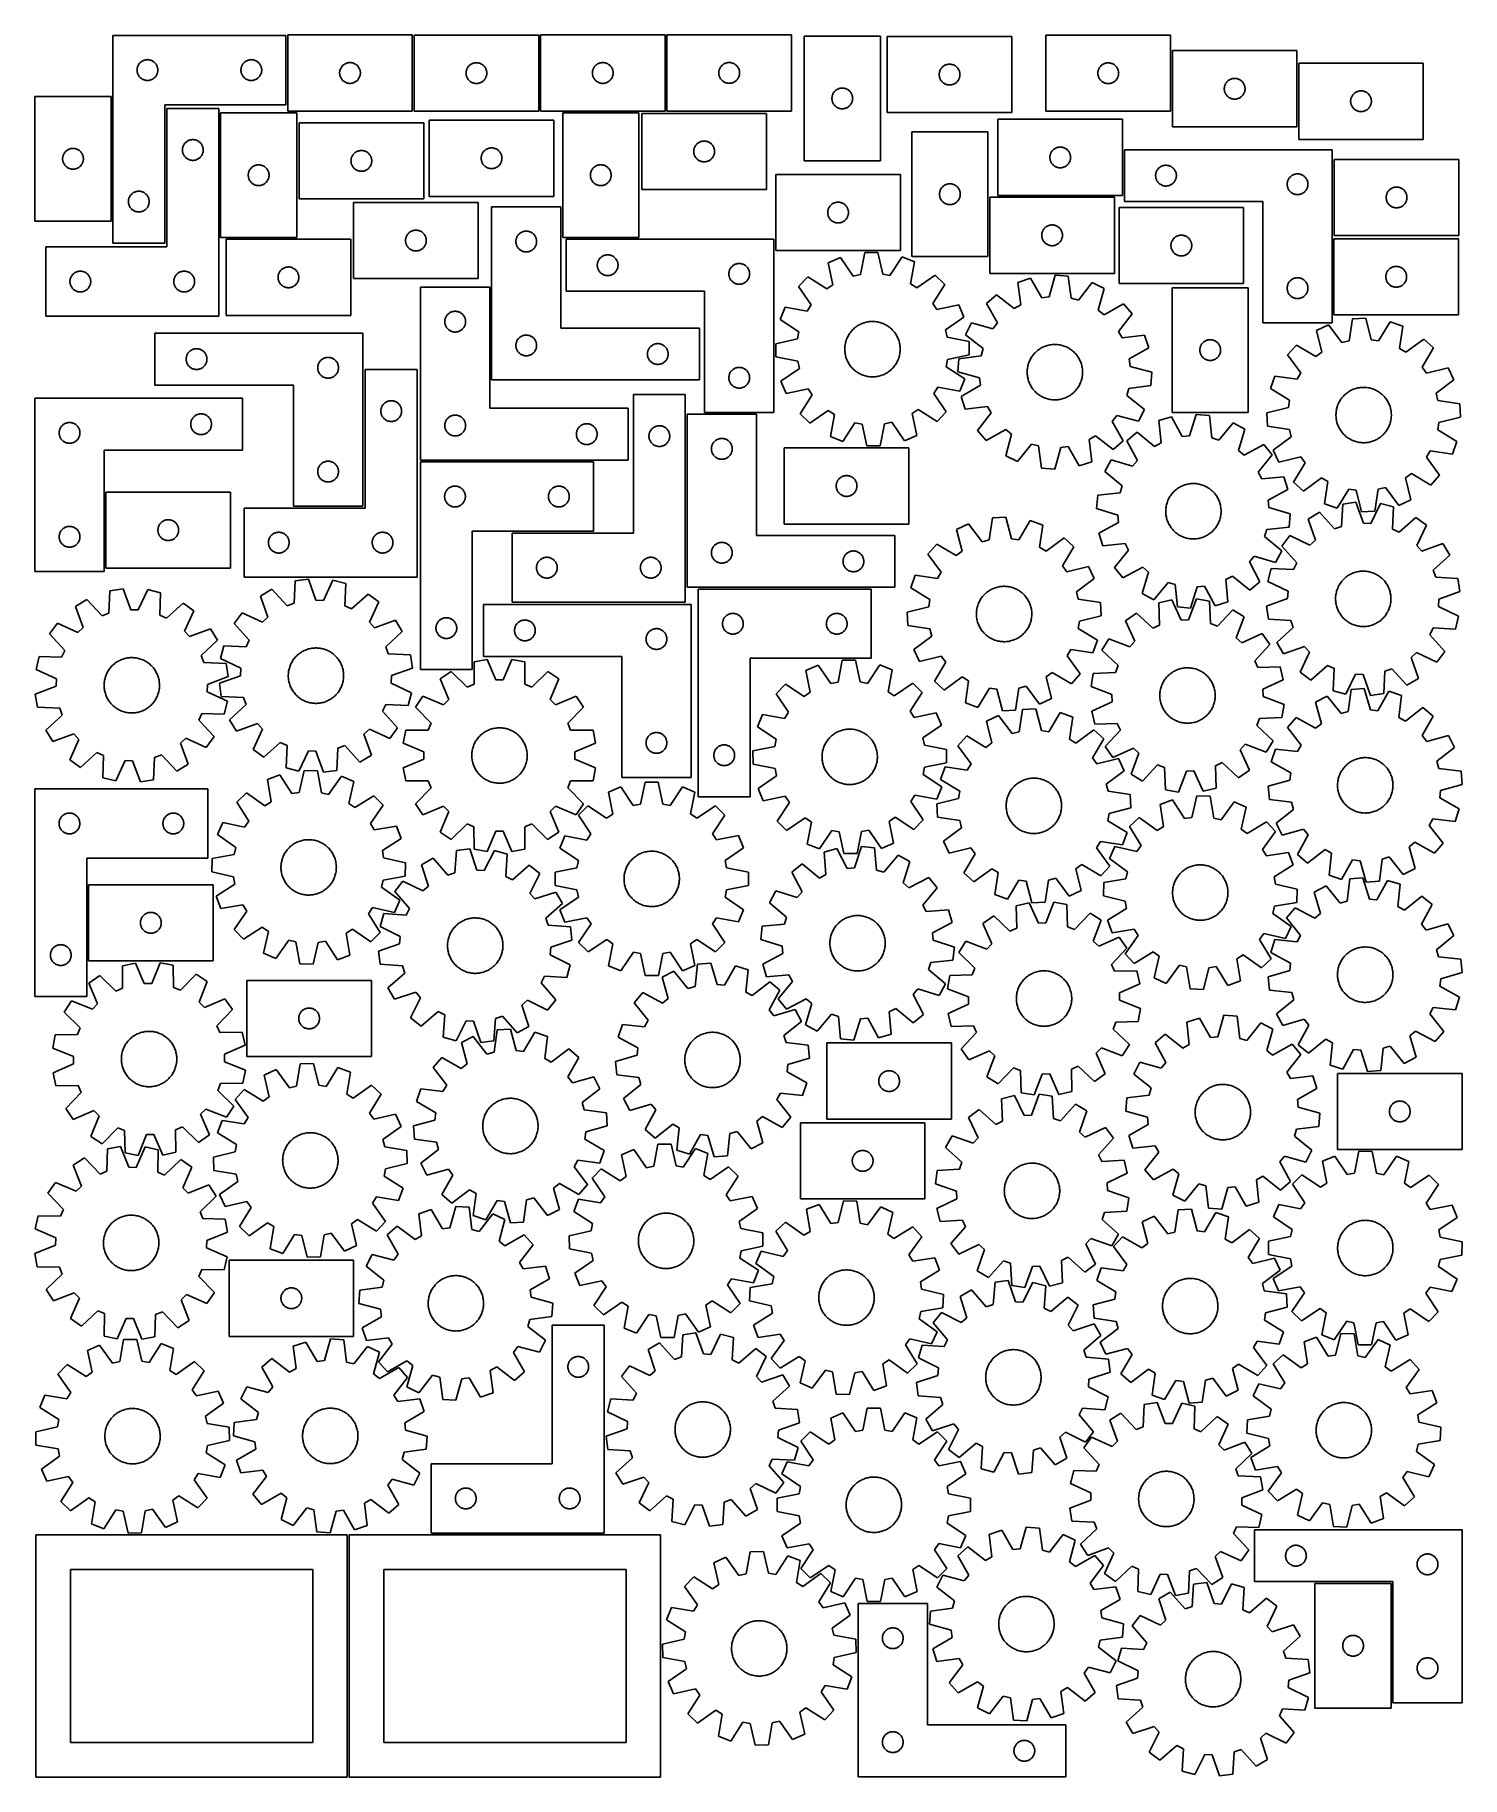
# Model space of a CAD drawing. Header units: millimetres. Extents: x 7 to 1243, y 7 to 1516.
import ezdxf

# ---------------------------------------------------------------- set-up
doc = ezdxf.new("R2010")
doc.units = ezdxf.units.MM
doc.layers.add('CUT', color=7, linetype='CONTINUOUS', true_color=0x000000)

msp = doc.modelspace()

# ---------------------------------------------------------------- linework, layer by layer
at = {"layer": 'CUT'}
for p, q in [((74.122765, 1515.775418), (74.122765, 1335.775418)), ((224.122765, 1515.775418), (74.122765, 1515.775418)), ((224.122765, 1455.775418), (224.122765, 1515.775418)), ((333.642424, 1516.226838), (225.642424, 1516.226838)), ((225.642424, 1516.226838), (225.642424, 1450.226838)), ((333.642424, 1450.226838), (333.642424, 1516.226838)), ((443.170682, 1516.129917), (335.170682, 1516.129917)), ((335.170682, 1516.129917), (335.170682, 1450.129917)), ((443.170682, 1450.129917), (443.170682, 1516.129917)), ((552.692229, 1516.237824), (444.692229, 1516.237824)), ((444.692229, 1516.237824), (444.692229, 1450.237824)), ((552.692229, 1450.237824), (552.692229, 1516.237824)), ((662.261807, 1516.278843), (554.261807, 1516.278843)), ((554.261807, 1516.278843), (554.261807, 1450.278843)), ((662.261807, 1450.278843), (662.261807, 1516.278843)), ((673.291284, 1515.202666), (673.291284, 1407.202666)), ((739.291284, 1515.202666), (673.291284, 1515.202666)), ((739.291284, 1407.202666), (739.291284, 1515.202666)), ((853.264676, 1514.863072), (745.264676, 1514.863072)), ((745.264676, 1514.863072), (745.264676, 1448.863072)), ((853.264676, 1448.863072), (853.264676, 1514.863072)), ((990.807006, 1516.043977), (882.807006, 1516.043977)), ((882.807006, 1516.043977), (882.807006, 1450.043977)), ((990.807006, 1450.043977), (990.807006, 1516.043977)), ((102.366952, 1494.602485), (102.948029, 1494.698422)), ((102.948029, 1494.698422), (103.534137, 1494.756148)), ((103.534137, 1494.756148), (104.122765, 1494.775418)), ((104.122765, 1494.775418), (104.711393, 1494.756148)), ((104.711393, 1494.756148), (105.297501, 1494.698422)), ((105.297501, 1494.698422), (105.878578, 1494.602485)), ((192.366952, 1494.602485), (192.948029, 1494.698422)), ((192.948029, 1494.698422), (193.534137, 1494.756148)), ((193.534137, 1494.756148), (194.122765, 1494.775418)), ((194.122765, 1494.775418), (194.711393, 1494.756148)), ((194.711393, 1494.756148), (195.297501, 1494.698422)), ((195.297501, 1494.698422), (195.878578, 1494.602485)), ((1100.319213, 1502.586457), (992.319213, 1502.586457)), ((992.319213, 1502.586457), (992.319213, 1436.586457)), ((1100.319213, 1436.586457), (1100.319213, 1502.586457)), ((95.122765, 1485.775418), (95.142035, 1486.364046)), ((95.142035, 1485.18679), (95.122765, 1485.775418)), ((95.142035, 1486.364046), (95.199761, 1486.950154)), ((95.199761, 1484.600682), (95.142035, 1485.18679)), ((95.199761, 1486.950154), (95.295698, 1487.531231)), ((95.295698, 1484.019605), (95.199761, 1484.600682)), ((95.295698, 1487.531231), (95.429433, 1488.104789)), ((95.429433, 1483.446047), (95.295698, 1484.019605)), ((95.429433, 1488.104789), (95.600394, 1488.668373)), ((95.600394, 1482.882463), (95.429433, 1483.446047)), ((95.600394, 1488.668373), (95.807849, 1489.219569)), ((95.807849, 1482.331267), (95.600394, 1482.882463)), ((95.807849, 1489.219569), (96.05091, 1489.756016)), ((96.05091, 1481.79482), (95.807849, 1482.331267)), ((96.05091, 1489.756016), (96.328536, 1490.275418)), ((96.328536, 1481.275418), (96.05091, 1481.79482)), ((96.328536, 1490.275418), (96.639539, 1490.77555)), ((96.639539, 1480.775286), (96.328536, 1481.275418)), ((96.639539, 1490.77555), (96.982585, 1491.254271)), ((96.982585, 1480.296565), (96.639539, 1480.775286)), ((96.982585, 1491.254271), (97.356207, 1491.70953)), ((97.356207, 1479.841306), (96.982585, 1480.296565)), ((97.356207, 1491.70953), (97.758804, 1492.139379)), ((97.758804, 1479.411457), (97.356207, 1479.841306)), ((97.758804, 1492.139379), (98.188653, 1492.541976)), ((98.188653, 1492.541976), (98.643912, 1492.915598)), ((98.643912, 1492.915598), (99.122633, 1493.258644)), ((99.122633, 1493.258644), (99.622765, 1493.569647)), ((99.622765, 1493.569647), (100.142167, 1493.847273)), ((100.142167, 1493.847273), (100.678614, 1494.090334)), ((100.678614, 1494.090334), (101.22981, 1494.297789)), ((101.22981, 1494.297789), (101.793394, 1494.46875)), ((101.793394, 1494.46875), (102.366952, 1494.602485)), ((105.878578, 1494.602485), (106.452136, 1494.46875)), ((106.452136, 1494.46875), (107.01572, 1494.297789)), ((107.01572, 1494.297789), (107.566916, 1494.090334)), ((107.566916, 1494.090334), (108.103363, 1493.847273)), ((108.103363, 1493.847273), (108.622765, 1493.569647)), ((108.622765, 1493.569647), (109.122897, 1493.258644)), ((109.122897, 1493.258644), (109.601618, 1492.915598)), ((109.601618, 1492.915598), (110.056877, 1492.541976)), ((110.056877, 1492.541976), (110.486726, 1492.139379)), ((110.486726, 1492.139379), (110.889323, 1491.70953)), ((110.889323, 1479.841306), (110.486726, 1479.411457)), ((110.889323, 1491.70953), (111.262945, 1491.254271)), ((111.262945, 1480.296565), (110.889323, 1479.841306)), ((111.262945, 1491.254271), (111.605992, 1490.77555)), ((111.605992, 1480.775286), (111.262945, 1480.296565)), ((111.605992, 1490.77555), (111.916994, 1490.275418)), ((111.916994, 1481.275418), (111.605992, 1480.775286)), ((111.916994, 1490.275418), (112.19462, 1489.756016)), ((112.19462, 1481.79482), (111.916994, 1481.275418)), ((112.19462, 1489.756016), (112.437681, 1489.219569)), ((112.437681, 1482.331267), (112.19462, 1481.79482)), ((112.437681, 1489.219569), (112.645136, 1488.668373)), ((112.645136, 1482.882463), (112.437681, 1482.331267)), ((112.645136, 1488.668373), (112.816097, 1488.104789)), ((112.816097, 1483.446047), (112.645136, 1482.882463)), ((112.816097, 1488.104789), (112.949833, 1487.531231)), ((112.949833, 1484.019605), (112.816097, 1483.446047)), ((112.949833, 1487.531231), (113.045769, 1486.950154)), ((113.045769, 1484.600682), (112.949833, 1484.019605)), ((113.045769, 1486.950154), (113.103495, 1486.364046)), ((113.103495, 1485.18679), (113.045769, 1484.600682)), ((113.103495, 1486.364046), (113.122765, 1485.775418)), ((113.122765, 1485.775418), (113.103495, 1485.18679)), ((185.122765, 1485.775418), (185.142035, 1486.364046)), ((185.142035, 1485.18679), (185.122765, 1485.775418)), ((185.142035, 1486.364046), (185.199761, 1486.950154)), ((185.199761, 1484.600682), (185.142035, 1485.18679)), ((185.199761, 1486.950154), (185.295698, 1487.531231)), ((185.295698, 1484.019605), (185.199761, 1484.600682)), ((185.295698, 1487.531231), (185.429433, 1488.104789)), ((185.429433, 1483.446047), (185.295698, 1484.019605)), ((185.429433, 1488.104789), (185.600394, 1488.668373)), ((185.600394, 1482.882463), (185.429433, 1483.446047)), ((185.600394, 1488.668373), (185.807849, 1489.219569)), ((185.807849, 1482.331267), (185.600394, 1482.882463)), ((185.807849, 1489.219569), (186.05091, 1489.756016)), ((186.05091, 1481.79482), (185.807849, 1482.331267)), ((186.05091, 1489.756016), (186.328536, 1490.275418)), ((186.328536, 1481.275418), (186.05091, 1481.79482)), ((186.328536, 1490.275418), (186.639539, 1490.77555)), ((186.639539, 1480.775286), (186.328536, 1481.275418)), ((186.639539, 1490.77555), (186.982585, 1491.254271)), ((186.982585, 1480.296565), (186.639539, 1480.775286)), ((186.982585, 1491.254271), (187.356207, 1491.70953)), ((187.356207, 1479.841306), (186.982585, 1480.296565)), ((187.356207, 1491.70953), (187.758804, 1492.139379)), ((187.758804, 1479.411457), (187.356207, 1479.841306)), ((187.758804, 1492.139379), (188.188653, 1492.541976)), ((188.188653, 1492.541976), (188.643912, 1492.915598)), ((188.643912, 1492.915598), (189.122633, 1493.258644)), ((189.122633, 1493.258644), (189.622765, 1493.569647)), ((189.622765, 1493.569647), (190.142167, 1493.847273)), ((190.142167, 1493.847273), (190.678614, 1494.090334)), ((190.678614, 1494.090334), (191.22981, 1494.297789)), ((191.22981, 1494.297789), (191.793394, 1494.46875)), ((191.793394, 1494.46875), (192.366952, 1494.602485)), ((195.878578, 1494.602485), (196.452136, 1494.46875)), ((196.452136, 1494.46875), (197.01572, 1494.297789)), ((197.01572, 1494.297789), (197.566916, 1494.090334)), ((197.566916, 1494.090334), (198.103363, 1493.847273)), ((198.103363, 1493.847273), (198.622765, 1493.569647)), ((198.622765, 1493.569647), (199.122897, 1493.258644)), ((199.122897, 1493.258644), (199.601618, 1492.915598)), ((199.601618, 1492.915598), (200.056877, 1492.541976)), ((200.056877, 1492.541976), (200.486726, 1492.139379)), ((200.486726, 1492.139379), (200.889323, 1491.70953)), ((200.889323, 1479.841306), (200.486726, 1479.411457)), ((200.889323, 1491.70953), (201.262945, 1491.254271)), ((201.262945, 1480.296565), (200.889323, 1479.841306)), ((201.262945, 1491.254271), (201.605992, 1490.77555)), ((201.605992, 1480.775286), (201.262945, 1480.296565)), ((201.605992, 1490.77555), (201.916994, 1490.275418)), ((201.916994, 1481.275418), (201.605992, 1480.775286)), ((201.916994, 1490.275418), (202.19462, 1489.756016)), ((202.19462, 1481.79482), (201.916994, 1481.275418)), ((202.19462, 1489.756016), (202.437681, 1489.219569)), ((202.437681, 1482.331267), (202.19462, 1481.79482)), ((202.437681, 1489.219569), (202.645136, 1488.668373)), ((202.645136, 1482.882463), (202.437681, 1482.331267)), ((202.645136, 1488.668373), (202.816097, 1488.104789)), ((202.816097, 1483.446047), (202.645136, 1482.882463)), ((202.816097, 1488.104789), (202.949833, 1487.531231)), ((202.949833, 1484.019605), (202.816097, 1483.446047)), ((202.949833, 1487.531231), (203.045769, 1486.950154)), ((203.045769, 1484.600682), (202.949833, 1484.019605)), ((203.045769, 1486.950154), (203.103495, 1486.364046)), ((203.103495, 1485.18679), (203.045769, 1484.600682)), ((203.103495, 1486.364046), (203.122765, 1485.775418)), ((203.122765, 1485.775418), (203.103495, 1485.18679)), ((270.642424, 1483.226838), (270.661694, 1483.815466)), ((270.661694, 1482.63821), (270.642424, 1483.226838)), ((270.661694, 1483.815466), (270.719421, 1484.401574)), ((270.719421, 1482.052102), (270.661694, 1482.63821)), ((270.719421, 1484.401574), (270.815357, 1484.982651)), ((270.815357, 1481.471025), (270.719421, 1482.052102)), ((270.815357, 1484.982651), (270.949092, 1485.55621)), ((270.949092, 1480.897467), (270.815357, 1481.471025)), ((270.949092, 1485.55621), (271.120053, 1486.119793)), ((271.120053, 1480.333883), (270.949092, 1480.897467)), ((271.120053, 1486.119793), (271.327509, 1486.670989)), ((271.327509, 1479.782687), (271.120053, 1480.333883)), ((271.327509, 1486.670989), (271.57057, 1487.207436)), ((271.57057, 1479.24624), (271.327509, 1479.782687)), ((271.57057, 1487.207436), (271.848196, 1487.726838)), ((271.848196, 1487.726838), (272.159198, 1488.22697)), ((272.159198, 1488.22697), (272.502244, 1488.705691)), ((272.502244, 1488.705691), (272.875866, 1489.16095)), ((272.875866, 1489.16095), (273.278463, 1489.590799)), ((273.278463, 1489.590799), (273.708312, 1489.993396)), ((273.708312, 1489.993396), (274.163571, 1490.367018)), ((274.163571, 1490.367018), (274.642292, 1490.710065)), ((274.642292, 1490.710065), (275.142424, 1491.021067)), ((275.142424, 1491.021067), (275.661826, 1491.298693)), ((275.661826, 1491.298693), (276.198273, 1491.541754)), ((276.198273, 1491.541754), (276.749469, 1491.749209)), ((276.749469, 1491.749209), (277.313053, 1491.920171)), ((277.313053, 1491.920171), (277.886611, 1492.053906)), ((277.886611, 1492.053906), (278.467689, 1492.149842)), ((278.467689, 1492.149842), (279.053796, 1492.207568)), ((279.053796, 1492.207568), (279.642424, 1492.226838)), ((279.642424, 1492.226838), (280.231052, 1492.207568)), ((280.231052, 1492.207568), (280.81716, 1492.149842)), ((280.81716, 1492.149842), (281.398237, 1492.053906)), ((281.398237, 1492.053906), (281.971796, 1491.920171)), ((281.971796, 1491.920171), (282.53538, 1491.749209)), ((282.53538, 1491.749209), (283.086575, 1491.541754)), ((283.086575, 1491.541754), (283.623023, 1491.298693)), ((283.623023, 1491.298693), (284.142424, 1491.021067)), ((284.142424, 1491.021067), (284.642556, 1490.710065)), ((284.642556, 1490.710065), (285.121277, 1490.367018)), ((285.121277, 1490.367018), (285.576537, 1489.993396)), ((285.576537, 1489.993396), (286.006385, 1489.590799)), ((286.006385, 1489.590799), (286.408983, 1489.16095)), ((286.408983, 1489.16095), (286.782604, 1488.705691)), ((286.782604, 1488.705691), (287.125651, 1488.22697)), ((287.125651, 1488.22697), (287.436653, 1487.726838)), ((287.436653, 1487.726838), (287.714279, 1487.207436)), ((287.714279, 1487.207436), (287.95734, 1486.670989)), ((287.95734, 1479.782687), (287.714279, 1479.24624)), ((287.95734, 1486.670989), (288.164795, 1486.119793)), ((288.164795, 1480.333883), (287.95734, 1479.782687)), ((288.164795, 1486.119793), (288.335757, 1485.55621)), ((288.335757, 1480.897467), (288.164795, 1480.333883)), ((288.335757, 1485.55621), (288.469492, 1484.982651)), ((288.469492, 1481.471025), (288.335757, 1480.897467)), ((288.469492, 1484.982651), (288.565428, 1484.401574)), ((288.565428, 1482.052102), (288.469492, 1481.471025)), ((288.565428, 1484.401574), (288.623155, 1483.815466)), ((288.623155, 1482.63821), (288.565428, 1482.052102)), ((288.623155, 1483.815466), (288.642424, 1483.226838)), ((288.642424, 1483.226838), (288.623155, 1482.63821)), ((380.170682, 1483.129917), (380.189951, 1483.718545)), ((380.189951, 1482.541289), (380.170682, 1483.129917)), ((380.189951, 1483.718545), (380.247678, 1484.304653)), ((380.247678, 1481.955182), (380.189951, 1482.541289)), ((380.247678, 1484.304653), (380.343614, 1484.88573)), ((380.343614, 1481.374104), (380.247678, 1481.955182)), ((380.343614, 1484.88573), (380.477349, 1485.459289)), ((380.477349, 1480.800546), (380.343614, 1481.374104)), ((380.477349, 1485.459289), (380.648311, 1486.022872)), ((380.648311, 1480.236962), (380.477349, 1480.800546)), ((380.648311, 1486.022872), (380.855766, 1486.574068)), ((380.855766, 1479.685766), (380.648311, 1480.236962)), ((380.855766, 1486.574068), (381.098827, 1487.110516)), ((381.098827, 1479.149319), (380.855766, 1479.685766)), ((381.098827, 1487.110516), (381.376453, 1487.629917)), ((381.376453, 1487.629917), (381.687455, 1488.130049)), ((381.687455, 1488.130049), (382.030502, 1488.60877)), ((382.030502, 1488.60877), (382.404124, 1489.06403)), ((382.404124, 1489.06403), (382.806721, 1489.493878)), ((382.806721, 1489.493878), (383.236569, 1489.896476)), ((383.236569, 1489.896476), (383.691829, 1490.270097)), ((383.691829, 1490.270097), (384.17055, 1490.613144)), ((384.17055, 1490.613144), (384.670682, 1490.924146)), ((384.670682, 1490.924146), (385.190084, 1491.201772)), ((385.190084, 1491.201772), (385.726531, 1491.444833)), ((385.726531, 1491.444833), (386.277727, 1491.652288)), ((386.277727, 1491.652288), (386.84131, 1491.82325)), ((386.84131, 1491.82325), (387.414869, 1491.956985)), ((387.414869, 1491.956985), (387.995946, 1492.052921)), ((387.995946, 1492.052921), (388.582054, 1492.110648)), ((388.582054, 1492.110648), (389.170682, 1492.129917)), ((389.170682, 1492.129917), (389.75931, 1492.110648)), ((389.75931, 1492.110648), (390.345418, 1492.052921)), ((390.345418, 1492.052921), (390.926495, 1491.956985)), ((390.926495, 1491.956985), (391.500053, 1491.82325)), ((391.500053, 1491.82325), (392.063637, 1491.652288)), ((392.063637, 1491.652288), (392.614833, 1491.444833)), ((392.614833, 1491.444833), (393.15128, 1491.201772)), ((393.15128, 1491.201772), (393.670682, 1490.924146)), ((393.670682, 1490.924146), (394.170814, 1490.613144)), ((394.170814, 1490.613144), (394.649535, 1490.270097)), ((394.649535, 1490.270097), (395.104794, 1489.896476)), ((395.104794, 1489.896476), (395.534643, 1489.493878)), ((395.534643, 1489.493878), (395.93724, 1489.06403)), ((395.93724, 1489.06403), (396.310862, 1488.60877)), ((396.310862, 1488.60877), (396.653908, 1488.130049)), ((396.653908, 1488.130049), (396.96491, 1487.629917)), ((396.96491, 1487.629917), (397.242536, 1487.110516)), ((397.242536, 1487.110516), (397.485598, 1486.574068)), ((397.485598, 1479.685766), (397.242536, 1479.149319)), ((397.485598, 1486.574068), (397.693053, 1486.022872)), ((397.693053, 1480.236962), (397.485598, 1479.685766)), ((397.693053, 1486.022872), (397.864014, 1485.459289)), ((397.864014, 1480.800546), (397.693053, 1480.236962)), ((397.864014, 1485.459289), (397.997749, 1484.88573)), ((397.997749, 1481.374104), (397.864014, 1480.800546)), ((397.997749, 1484.88573), (398.093686, 1484.304653)), ((398.093686, 1481.955182), (397.997749, 1481.374104)), ((398.093686, 1484.304653), (398.151412, 1483.718545)), ((398.151412, 1482.541289), (398.093686, 1481.955182)), ((398.151412, 1483.718545), (398.170682, 1483.129917)), ((398.170682, 1483.129917), (398.151412, 1482.541289)), ((489.692229, 1483.237824), (489.711499, 1483.826453)), ((489.711499, 1482.649196), (489.692229, 1483.237824)), ((489.711499, 1483.826453), (489.769225, 1484.41256)), ((489.769225, 1482.063089), (489.711499, 1482.649196)), ((489.769225, 1484.41256), (489.865161, 1484.993637)), ((489.865161, 1481.482012), (489.769225, 1482.063089)), ((489.865161, 1484.993637), (489.998897, 1485.567196)), ((489.998897, 1480.908453), (489.865161, 1481.482012)), ((489.998897, 1485.567196), (490.169858, 1486.13078)), ((490.169858, 1480.344869), (489.998897, 1480.908453)), ((490.169858, 1486.13078), (490.377313, 1486.681975)), ((490.377313, 1479.793674), (490.169858, 1480.344869)), ((490.377313, 1486.681975), (490.620374, 1487.218423)), ((490.620374, 1479.257226), (490.377313, 1479.793674)), ((490.620374, 1487.218423), (490.898, 1487.737824)), ((490.898, 1487.737824), (491.209003, 1488.237957)), ((491.209003, 1488.237957), (491.552049, 1488.716677)), ((491.552049, 1488.716677), (491.925671, 1489.171937)), ((491.925671, 1489.171937), (492.328268, 1489.601785)), ((492.328268, 1489.601785), (492.758117, 1490.004383)), ((492.758117, 1490.004383), (493.213376, 1490.378005)), ((493.213376, 1490.378005), (493.692097, 1490.721051)), ((493.692097, 1490.721051), (494.192229, 1491.032053)), ((494.192229, 1491.032053), (494.711631, 1491.309679)), ((494.711631, 1491.309679), (495.248078, 1491.55274)), ((495.248078, 1491.55274), (495.799274, 1491.760196)), ((495.799274, 1491.760196), (496.362858, 1491.931157)), ((496.362858, 1491.931157), (496.936416, 1492.064892)), ((496.936416, 1492.064892), (497.517493, 1492.160828)), ((497.517493, 1492.160828), (498.103601, 1492.218555)), ((498.103601, 1492.218555), (498.692229, 1492.237824)), ((498.692229, 1492.237824), (499.280857, 1492.218555)), ((499.280857, 1492.218555), (499.866965, 1492.160828)), ((499.866965, 1492.160828), (500.448042, 1492.064892)), ((500.448042, 1492.064892), (501.0216, 1491.931157)), ((501.0216, 1491.931157), (501.585184, 1491.760196)), ((501.585184, 1491.760196), (502.13638, 1491.55274)), ((502.13638, 1491.55274), (502.672827, 1491.309679)), ((502.672827, 1491.309679), (503.192229, 1491.032053)), ((503.192229, 1491.032053), (503.692361, 1490.721051)), ((503.692361, 1490.721051), (504.171082, 1490.378005)), ((504.171082, 1490.378005), (504.626341, 1490.004383)), ((504.626341, 1490.004383), (505.05619, 1489.601785)), ((505.05619, 1489.601785), (505.458787, 1489.171937)), ((505.458787, 1489.171937), (505.832409, 1488.716677)), ((505.832409, 1488.716677), (506.175456, 1488.237957)), ((506.175456, 1488.237957), (506.486458, 1487.737824)), ((506.486458, 1487.737824), (506.764084, 1487.218423)), ((506.764084, 1487.218423), (507.007145, 1486.681975)), ((507.007145, 1479.793674), (506.764084, 1479.257226)), ((507.007145, 1486.681975), (507.2146, 1486.13078)), ((507.2146, 1480.344869), (507.007145, 1479.793674)), ((507.2146, 1486.13078), (507.385561, 1485.567196)), ((507.385561, 1480.908453), (507.2146, 1480.344869)), ((507.385561, 1485.567196), (507.519297, 1484.993637)), ((507.519297, 1481.482012), (507.385561, 1480.908453)), ((507.519297, 1484.993637), (507.615233, 1484.41256)), ((507.615233, 1482.063089), (507.519297, 1481.482012)), ((507.615233, 1484.41256), (507.672959, 1483.826453)), ((507.672959, 1482.649196), (507.615233, 1482.063089)), ((507.672959, 1483.826453), (507.692229, 1483.237824)), ((507.692229, 1483.237824), (507.672959, 1482.649196)), ((599.261807, 1483.278843), (599.281077, 1483.867471)), ((599.281077, 1482.690215), (599.261807, 1483.278843)), ((599.281077, 1483.867471), (599.338804, 1484.453579)), ((599.338804, 1482.104107), (599.281077, 1482.690215)), ((599.338804, 1484.453579), (599.43474, 1485.034656)), ((599.43474, 1481.52303), (599.338804, 1482.104107)), ((599.43474, 1485.034656), (599.568475, 1485.608214)), ((599.568475, 1480.949472), (599.43474, 1481.52303)), ((599.568475, 1485.608214), (599.739436, 1486.171798)), ((599.739436, 1480.385888), (599.568475, 1480.949472)), ((599.739436, 1486.171798), (599.946891, 1486.722994)), ((599.946891, 1479.834692), (599.739436, 1480.385888)), ((599.946891, 1486.722994), (600.189953, 1487.259441)), ((600.189953, 1479.298245), (599.946891, 1479.834692)), ((600.189953, 1487.259441), (600.467579, 1487.778843)), ((600.467579, 1487.778843), (600.778581, 1488.278975)), ((600.778581, 1488.278975), (601.121627, 1488.757696)), ((601.121627, 1488.757696), (601.495249, 1489.212955)), ((601.495249, 1489.212955), (601.897846, 1489.642804)), ((601.897846, 1489.642804), (602.327695, 1490.045401)), ((602.327695, 1490.045401), (602.782954, 1490.419023)), ((602.782954, 1490.419023), (603.261675, 1490.76207)), ((603.261675, 1490.76207), (603.761807, 1491.073072)), ((603.761807, 1491.073072), (604.281209, 1491.350698)), ((604.281209, 1491.350698), (604.817656, 1491.593759)), ((604.817656, 1491.593759), (605.368852, 1491.801214)), ((605.368852, 1491.801214), (605.932436, 1491.972176)), ((605.932436, 1491.972176), (606.505994, 1492.105911)), ((606.505994, 1492.105911), (607.087072, 1492.201847)), ((607.087072, 1492.201847), (607.673179, 1492.259573)), ((607.673179, 1492.259573), (608.261807, 1492.278843)), ((608.261807, 1492.278843), (608.850435, 1492.259573)), ((608.850435, 1492.259573), (609.436543, 1492.201847)), ((609.436543, 1492.201847), (610.01762, 1492.105911)), ((610.01762, 1492.105911), (610.591179, 1491.972176)), ((610.591179, 1491.972176), (611.154762, 1491.801214)), ((611.154762, 1491.801214), (611.705958, 1491.593759)), ((611.705958, 1491.593759), (612.242405, 1491.350698)), ((612.242405, 1491.350698), (612.761807, 1491.073072)), ((612.761807, 1491.073072), (613.261939, 1490.76207)), ((613.261939, 1490.76207), (613.74066, 1490.419023)), ((613.74066, 1490.419023), (614.19592, 1490.045401)), ((614.19592, 1490.045401), (614.625768, 1489.642804)), ((614.625768, 1489.642804), (615.028366, 1489.212955)), ((615.028366, 1489.212955), (615.401987, 1488.757696)), ((615.401987, 1488.757696), (615.745034, 1488.278975)), ((615.745034, 1488.278975), (616.056036, 1487.778843)), ((616.056036, 1487.778843), (616.333662, 1487.259441)), ((616.333662, 1487.259441), (616.576723, 1486.722994)), ((616.576723, 1479.834692), (616.333662, 1479.298245)), ((616.576723, 1486.722994), (616.784178, 1486.171798)), ((616.784178, 1480.385888), (616.576723, 1479.834692)), ((616.784178, 1486.171798), (616.95514, 1485.608214)), ((616.95514, 1480.949472), (616.784178, 1480.385888)), ((616.95514, 1485.608214), (617.088875, 1485.034656)), ((617.088875, 1481.52303), (616.95514, 1480.949472)), ((617.088875, 1485.034656), (617.184811, 1484.453579)), ((617.184811, 1482.104107), (617.088875, 1481.52303)), ((617.184811, 1484.453579), (617.242538, 1483.867471)), ((617.242538, 1482.690215), (617.184811, 1482.104107)), ((617.242538, 1483.867471), (617.261807, 1483.278843)), ((617.261807, 1483.278843), (617.242538, 1482.690215)), ((790.264676, 1481.863072), (790.283946, 1482.4517)), ((790.283946, 1481.274443), (790.264676, 1481.863072)), ((790.283946, 1482.4517), (790.341672, 1483.037807)), ((790.341672, 1480.688336), (790.283946, 1481.274443)), ((790.341672, 1483.037807), (790.437608, 1483.618884)), ((790.437608, 1480.107259), (790.341672, 1480.688336)), ((790.437608, 1483.618884), (790.571343, 1484.192443)), ((790.571343, 1479.5337), (790.437608, 1480.107259)), ((790.571343, 1484.192443), (790.742305, 1484.756027)), ((790.742305, 1484.756027), (790.94976, 1485.307222)), ((790.94976, 1485.307222), (791.192821, 1485.84367)), ((791.192821, 1485.84367), (791.470447, 1486.363072)), ((791.470447, 1486.363072), (791.781449, 1486.863204)), ((791.781449, 1486.863204), (792.124496, 1487.341924)), ((792.124496, 1487.341924), (792.498118, 1487.797184)), ((792.498118, 1487.797184), (792.900715, 1488.227033)), ((792.900715, 1488.227033), (793.330564, 1488.62963)), ((793.330564, 1488.62963), (793.785823, 1489.003252)), ((793.785823, 1489.003252), (794.264544, 1489.346298)), ((794.264544, 1489.346298), (794.764676, 1489.6573)), ((794.764676, 1489.6573), (795.284078, 1489.934926)), ((795.284078, 1489.934926), (795.820525, 1490.177987)), ((795.820525, 1490.177987), (796.371721, 1490.385443)), ((796.371721, 1490.385443), (796.935305, 1490.556404)), ((796.935305, 1490.556404), (797.508863, 1490.690139)), ((797.508863, 1490.690139), (798.08994, 1490.786075)), ((798.08994, 1490.786075), (798.676048, 1490.843802)), ((798.676048, 1490.843802), (799.264676, 1490.863072)), ((799.264676, 1490.863072), (799.853304, 1490.843802)), ((799.853304, 1490.843802), (800.439412, 1490.786075)), ((800.439412, 1490.786075), (801.020489, 1490.690139)), ((801.020489, 1490.690139), (801.594047, 1490.556404)), ((801.594047, 1490.556404), (802.157631, 1490.385443)), ((802.157631, 1490.385443), (802.708827, 1490.177987)), ((802.708827, 1490.177987), (803.245274, 1489.934926)), ((803.245274, 1489.934926), (803.764676, 1489.6573)), ((803.764676, 1489.6573), (804.264808, 1489.346298)), ((804.264808, 1489.346298), (804.743529, 1489.003252)), ((804.743529, 1489.003252), (805.198788, 1488.62963)), ((805.198788, 1488.62963), (805.628637, 1488.227033)), ((805.628637, 1488.227033), (806.031234, 1487.797184)), ((806.031234, 1487.797184), (806.404856, 1487.341924)), ((806.404856, 1487.341924), (806.747902, 1486.863204)), ((806.747902, 1486.863204), (807.058905, 1486.363072)), ((807.058905, 1486.363072), (807.336531, 1485.84367)), ((807.336531, 1485.84367), (807.579592, 1485.307222)), ((807.579592, 1485.307222), (807.787047, 1484.756027)), ((807.787047, 1484.756027), (807.958008, 1484.192443)), ((807.958008, 1484.192443), (808.091743, 1483.618884)), ((808.091743, 1480.107259), (807.958008, 1479.5337)), ((808.091743, 1483.618884), (808.18768, 1483.037807)), ((808.18768, 1480.688336), (808.091743, 1480.107259)), ((808.18768, 1483.037807), (808.245406, 1482.4517)), ((808.245406, 1481.274443), (808.18768, 1480.688336)), ((808.245406, 1482.4517), (808.264676, 1481.863072)), ((808.264676, 1481.863072), (808.245406, 1481.274443)), ((927.807006, 1483.043977), (927.826275, 1483.632605)), ((927.826275, 1482.455349), (927.807006, 1483.043977)), ((927.826275, 1483.632605), (927.884002, 1484.218713)), ((927.884002, 1481.869241), (927.826275, 1482.455349)), ((927.884002, 1484.218713), (927.979938, 1484.79979)), ((927.979938, 1481.288164), (927.884002, 1481.869241)), ((927.979938, 1484.79979), (928.113673, 1485.373348)), ((928.113673, 1480.714605), (927.979938, 1481.288164)), ((928.113673, 1485.373348), (928.284634, 1485.936932)), ((928.284634, 1480.151022), (928.113673, 1480.714605)), ((928.284634, 1485.936932), (928.49209, 1486.488128)), ((928.49209, 1479.599826), (928.284634, 1480.151022)), ((928.49209, 1486.488128), (928.735151, 1487.024575)), ((928.735151, 1479.063379), (928.49209, 1479.599826)), ((928.735151, 1487.024575), (929.012777, 1487.543977)), ((929.012777, 1487.543977), (929.323779, 1488.044109)), ((929.323779, 1488.044109), (929.666826, 1488.52283)), ((929.666826, 1488.52283), (930.040447, 1488.978089)), ((930.040447, 1488.978089), (930.443045, 1489.407938)), ((930.443045, 1489.407938), (930.872893, 1489.810535)), ((930.872893, 1489.810535), (931.328153, 1490.184157)), ((931.328153, 1490.184157), (931.806874, 1490.527203)), ((931.806874, 1490.527203), (932.307006, 1490.838205)), ((932.307006, 1490.838205), (932.826407, 1491.115831)), ((932.826407, 1491.115831), (933.362855, 1491.358893)), ((933.362855, 1491.358893), (933.91405, 1491.566348)), ((933.91405, 1491.566348), (934.477634, 1491.737309)), ((934.477634, 1491.737309), (935.051193, 1491.871044)), ((935.051193, 1491.871044), (935.63227, 1491.966981)), ((935.63227, 1491.966981), (936.218377, 1492.024707)), ((936.218377, 1492.024707), (936.807006, 1492.043977)), ((936.807006, 1492.043977), (937.395634, 1492.024707)), ((937.395634, 1492.024707), (937.981741, 1491.966981)), ((937.981741, 1491.966981), (938.562819, 1491.871044)), ((938.562819, 1491.871044), (939.136377, 1491.737309)), ((939.136377, 1491.737309), (939.699961, 1491.566348)), ((939.699961, 1491.566348), (940.251157, 1491.358893)), ((940.251157, 1491.358893), (940.787604, 1491.115831)), ((940.787604, 1491.115831), (941.307006, 1490.838205)), ((941.307006, 1490.838205), (941.807138, 1490.527203)), ((941.807138, 1490.527203), (942.285858, 1490.184157)), ((942.285858, 1490.184157), (942.741118, 1489.810535)), ((942.741118, 1489.810535), (943.170967, 1489.407938)), ((943.170967, 1489.407938), (943.573564, 1488.978089)), ((943.573564, 1488.978089), (943.947186, 1488.52283)), ((943.947186, 1488.52283), (944.290232, 1488.044109)), ((944.290232, 1488.044109), (944.601234, 1487.543977)), ((944.601234, 1487.543977), (944.87886, 1487.024575)), ((944.87886, 1487.024575), (945.121921, 1486.488128)), ((945.121921, 1479.599826), (944.87886, 1479.063379)), ((945.121921, 1486.488128), (945.329377, 1485.936932)), ((945.329377, 1480.151022), (945.121921, 1479.599826)), ((945.329377, 1485.936932), (945.500338, 1485.373348)), ((945.500338, 1480.714605), (945.329377, 1480.151022)), ((945.500338, 1485.373348), (945.634073, 1484.79979)), ((945.634073, 1481.288164), (945.500338, 1480.714605)), ((945.634073, 1484.79979), (945.730009, 1484.218713)), ((945.730009, 1481.869241), (945.634073, 1481.288164)), ((945.730009, 1484.218713), (945.787736, 1483.632605)), ((945.787736, 1482.455349), (945.730009, 1481.869241)), ((945.787736, 1483.632605), (945.807006, 1483.043977)), ((945.807006, 1483.043977), (945.787736, 1482.455349)), ((1209.831305, 1491.700227), (1101.831305, 1491.700227)), ((1101.831305, 1491.700227), (1101.831305, 1425.700227)), ((1209.831305, 1425.700227), (1209.831305, 1491.700227)), ((98.188653, 1479.00886), (97.758804, 1479.411457)), ((98.643912, 1478.635238), (98.188653, 1479.00886)), ((99.122633, 1478.292191), (98.643912, 1478.635238)), ((99.622765, 1477.981189), (99.122633, 1478.292191)), ((100.142167, 1477.703563), (99.622765, 1477.981189)), ((100.678614, 1477.460502), (100.142167, 1477.703563)), ((101.22981, 1477.253047), (100.678614, 1477.460502)), ((101.793394, 1477.082085), (101.22981, 1477.253047)), ((102.366952, 1476.94835), (101.793394, 1477.082085)), ((102.948029, 1476.852414), (102.366952, 1476.94835)), ((103.534137, 1476.794688), (102.948029, 1476.852414)), ((104.122765, 1476.775418), (103.534137, 1476.794688)), ((104.711393, 1476.794688), (104.122765, 1476.775418)), ((105.297501, 1476.852414), (104.711393, 1476.794688)), ((105.878578, 1476.94835), (105.297501, 1476.852414)), ((106.452136, 1477.082085), (105.878578, 1476.94835)), ((107.01572, 1477.253047), (106.452136, 1477.082085)), ((107.566916, 1477.460502), (107.01572, 1477.253047)), ((108.103363, 1477.703563), (107.566916, 1477.460502)), ((108.622765, 1477.981189), (108.103363, 1477.703563)), ((109.122897, 1478.292191), (108.622765, 1477.981189)), ((109.601618, 1478.635238), (109.122897, 1478.292191)), ((110.056877, 1479.00886), (109.601618, 1478.635238)), ((110.486726, 1479.411457), (110.056877, 1479.00886)), ((188.188653, 1479.00886), (187.758804, 1479.411457)), ((188.643912, 1478.635238), (188.188653, 1479.00886)), ((189.122633, 1478.292191), (188.643912, 1478.635238)), ((189.622765, 1477.981189), (189.122633, 1478.292191)), ((190.142167, 1477.703563), (189.622765, 1477.981189)), ((190.678614, 1477.460502), (190.142167, 1477.703563)), ((191.22981, 1477.253047), (190.678614, 1477.460502)), ((191.793394, 1477.082085), (191.22981, 1477.253047)), ((192.366952, 1476.94835), (191.793394, 1477.082085)), ((192.948029, 1476.852414), (192.366952, 1476.94835)), ((193.534137, 1476.794688), (192.948029, 1476.852414)), ((194.122765, 1476.775418), (193.534137, 1476.794688)), ((194.711393, 1476.794688), (194.122765, 1476.775418)), ((195.297501, 1476.852414), (194.711393, 1476.794688)), ((195.878578, 1476.94835), (195.297501, 1476.852414)), ((196.452136, 1477.082085), (195.878578, 1476.94835)), ((197.01572, 1477.253047), (196.452136, 1477.082085)), ((197.566916, 1477.460502), (197.01572, 1477.253047)), ((198.103363, 1477.703563), (197.566916, 1477.460502)), ((198.622765, 1477.981189), (198.103363, 1477.703563)), ((199.122897, 1478.292191), (198.622765, 1477.981189)), ((199.601618, 1478.635238), (199.122897, 1478.292191)), ((200.056877, 1479.00886), (199.601618, 1478.635238)), ((200.486726, 1479.411457), (200.056877, 1479.00886)), ((271.848196, 1478.726838), (271.57057, 1479.24624)), ((272.159198, 1478.226706), (271.848196, 1478.726838)), ((272.502244, 1477.747985), (272.159198, 1478.226706)), ((272.875866, 1477.292726), (272.502244, 1477.747985)), ((273.278463, 1476.862877), (272.875866, 1477.292726)), ((273.708312, 1476.46028), (273.278463, 1476.862877)), ((274.163571, 1476.086658), (273.708312, 1476.46028)), ((274.642292, 1475.743612), (274.163571, 1476.086658)), ((275.142424, 1475.432609), (274.642292, 1475.743612)), ((275.661826, 1475.154983), (275.142424, 1475.432609)), ((276.198273, 1474.911922), (275.661826, 1475.154983)), ((276.749469, 1474.704467), (276.198273, 1474.911922)), ((277.313053, 1474.533506), (276.749469, 1474.704467)), ((277.886611, 1474.399771), (277.313053, 1474.533506)), ((278.467689, 1474.303834), (277.886611, 1474.399771)), ((279.053796, 1474.246108), (278.467689, 1474.303834)), ((279.642424, 1474.226838), (279.053796, 1474.246108)), ((280.231052, 1474.246108), (279.642424, 1474.226838)), ((280.81716, 1474.303834), (280.231052, 1474.246108)), ((281.398237, 1474.399771), (280.81716, 1474.303834)), ((281.971796, 1474.533506), (281.398237, 1474.399771)), ((282.53538, 1474.704467), (281.971796, 1474.533506)), ((283.086575, 1474.911922), (282.53538, 1474.704467)), ((283.623023, 1475.154983), (283.086575, 1474.911922)), ((284.142424, 1475.432609), (283.623023, 1475.154983)), ((284.642556, 1475.743612), (284.142424, 1475.432609)), ((285.121277, 1476.086658), (284.642556, 1475.743612)), ((285.576537, 1476.46028), (285.121277, 1476.086658)), ((286.006385, 1476.862877), (285.576537, 1476.46028)), ((286.408983, 1477.292726), (286.006385, 1476.862877)), ((286.782604, 1477.747985), (286.408983, 1477.292726)), ((287.125651, 1478.226706), (286.782604, 1477.747985)), ((287.436653, 1478.726838), (287.125651, 1478.226706)), ((287.714279, 1479.24624), (287.436653, 1478.726838)), ((381.376453, 1478.629917), (381.098827, 1479.149319)), ((381.687455, 1478.129785), (381.376453, 1478.629917)), ((382.030502, 1477.651064), (381.687455, 1478.129785)), ((382.404124, 1477.195805), (382.030502, 1477.651064)), ((382.806721, 1476.765956), (382.404124, 1477.195805)), ((383.236569, 1476.363359), (382.806721, 1476.765956)), ((383.691829, 1475.989737), (383.236569, 1476.363359)), ((384.17055, 1475.646691), (383.691829, 1475.989737)), ((384.670682, 1475.335689), (384.17055, 1475.646691)), ((385.190084, 1475.058063), (384.670682, 1475.335689)), ((385.726531, 1474.815001), (385.190084, 1475.058063)), ((386.277727, 1474.607546), (385.726531, 1474.815001)), ((386.84131, 1474.436585), (386.277727, 1474.607546)), ((387.414869, 1474.30285), (386.84131, 1474.436585)), ((387.995946, 1474.206914), (387.414869, 1474.30285)), ((388.582054, 1474.149187), (387.995946, 1474.206914)), ((389.170682, 1474.129917), (388.582054, 1474.149187)), ((389.75931, 1474.149187), (389.170682, 1474.129917)), ((390.345418, 1474.206914), (389.75931, 1474.149187)), ((390.926495, 1474.30285), (390.345418, 1474.206914)), ((391.500053, 1474.436585), (390.926495, 1474.30285)), ((392.063637, 1474.607546), (391.500053, 1474.436585)), ((392.614833, 1474.815001), (392.063637, 1474.607546)), ((393.15128, 1475.058063), (392.614833, 1474.815001)), ((393.670682, 1475.335689), (393.15128, 1475.058063)), ((394.170814, 1475.646691), (393.670682, 1475.335689)), ((394.649535, 1475.989737), (394.170814, 1475.646691)), ((395.104794, 1476.363359), (394.649535, 1475.989737)), ((395.534643, 1476.765956), (395.104794, 1476.363359)), ((395.93724, 1477.195805), (395.534643, 1476.765956)), ((396.310862, 1477.651064), (395.93724, 1477.195805)), ((396.653908, 1478.129785), (396.310862, 1477.651064)), ((396.96491, 1478.629917), (396.653908, 1478.129785)), ((397.242536, 1479.149319), (396.96491, 1478.629917)), ((490.898, 1478.737824), (490.620374, 1479.257226)), ((491.209003, 1478.237692), (490.898, 1478.737824)), ((491.552049, 1477.758972), (491.209003, 1478.237692)), ((491.925671, 1477.303712), (491.552049, 1477.758972)), ((492.328268, 1476.873863), (491.925671, 1477.303712)), ((492.758117, 1476.471266), (492.328268, 1476.873863)), ((493.213376, 1476.097644), (492.758117, 1476.471266)), ((493.692097, 1475.754598), (493.213376, 1476.097644)), ((494.192229, 1475.443596), (493.692097, 1475.754598)), ((494.711631, 1475.16597), (494.192229, 1475.443596)), ((495.248078, 1474.922909), (494.711631, 1475.16597)), ((495.799274, 1474.715453), (495.248078, 1474.922909)), ((496.362858, 1474.544492), (495.799274, 1474.715453)), ((496.936416, 1474.410757), (496.362858, 1474.544492)), ((497.517493, 1474.314821), (496.936416, 1474.410757)), ((498.103601, 1474.257094), (497.517493, 1474.314821)), ((498.692229, 1474.237824), (498.103601, 1474.257094)), ((499.280857, 1474.257094), (498.692229, 1474.237824)), ((499.866965, 1474.314821), (499.280857, 1474.257094)), ((500.448042, 1474.410757), (499.866965, 1474.314821)), ((501.0216, 1474.544492), (500.448042, 1474.410757)), ((501.585184, 1474.715453), (501.0216, 1474.544492)), ((502.13638, 1474.922909), (501.585184, 1474.715453)), ((502.672827, 1475.16597), (502.13638, 1474.922909)), ((503.192229, 1475.443596), (502.672827, 1475.16597)), ((503.692361, 1475.754598), (503.192229, 1475.443596)), ((504.171082, 1476.097644), (503.692361, 1475.754598)), ((504.626341, 1476.471266), (504.171082, 1476.097644)), ((505.05619, 1476.873863), (504.626341, 1476.471266)), ((505.458787, 1477.303712), (505.05619, 1476.873863)), ((505.832409, 1477.758972), (505.458787, 1477.303712)), ((506.175456, 1478.237692), (505.832409, 1477.758972)), ((506.486458, 1478.737824), (506.175456, 1478.237692)), ((506.764084, 1479.257226), (506.486458, 1478.737824)), ((600.467579, 1478.778843), (600.189953, 1479.298245)), ((600.778581, 1478.278711), (600.467579, 1478.778843)), ((601.121627, 1477.79999), (600.778581, 1478.278711)), ((601.495249, 1477.344731), (601.121627, 1477.79999)), ((601.897846, 1476.914882), (601.495249, 1477.344731)), ((602.327695, 1476.512285), (601.897846, 1476.914882)), ((602.782954, 1476.138663), (602.327695, 1476.512285)), ((603.261675, 1475.795617), (602.782954, 1476.138663)), ((603.761807, 1475.484614), (603.261675, 1475.795617)), ((604.281209, 1475.206988), (603.761807, 1475.484614)), ((604.817656, 1474.963927), (604.281209, 1475.206988)), ((605.368852, 1474.756472), (604.817656, 1474.963927)), ((605.932436, 1474.585511), (605.368852, 1474.756472)), ((606.505994, 1474.451776), (605.932436, 1474.585511)), ((607.087072, 1474.355839), (606.505994, 1474.451776)), ((607.673179, 1474.298113), (607.087072, 1474.355839)), ((608.261807, 1474.278843), (607.673179, 1474.298113)), ((608.850435, 1474.298113), (608.261807, 1474.278843)), ((609.436543, 1474.355839), (608.850435, 1474.298113)), ((610.01762, 1474.451776), (609.436543, 1474.355839)), ((610.591179, 1474.585511), (610.01762, 1474.451776)), ((611.154762, 1474.756472), (610.591179, 1474.585511)), ((611.705958, 1474.963927), (611.154762, 1474.756472)), ((612.242405, 1475.206988), (611.705958, 1474.963927)), ((612.761807, 1475.484614), (612.242405, 1475.206988)), ((613.261939, 1475.795617), (612.761807, 1475.484614)), ((613.74066, 1476.138663), (613.261939, 1475.795617)), ((614.19592, 1476.512285), (613.74066, 1476.138663)), ((614.625768, 1476.914882), (614.19592, 1476.512285)), ((615.028366, 1477.344731), (614.625768, 1476.914882)), ((615.401987, 1477.79999), (615.028366, 1477.344731)), ((615.745034, 1478.278711), (615.401987, 1477.79999)), ((616.056036, 1478.778843), (615.745034, 1478.278711)), ((616.333662, 1479.298245), (616.056036, 1478.778843)), ((697.768913, 1464.095621), (697.976368, 1464.646817)), ((697.976368, 1464.646817), (698.219429, 1465.183264)), ((698.219429, 1465.183264), (698.497055, 1465.702666)), ((698.497055, 1465.702666), (698.808057, 1466.202798)), ((698.808057, 1466.202798), (699.151104, 1466.681519)), ((699.151104, 1466.681519), (699.524726, 1467.136778)), ((699.524726, 1467.136778), (699.927323, 1467.566627)), ((699.927323, 1467.566627), (700.357172, 1467.969224)), ((700.357172, 1467.969224), (700.812431, 1468.342846)), ((700.812431, 1468.342846), (701.291152, 1468.685892)), ((701.291152, 1468.685892), (701.791284, 1468.996895)), ((701.791284, 1468.996895), (702.310686, 1469.274521)), ((702.310686, 1469.274521), (702.847133, 1469.517582)), ((702.847133, 1469.517582), (703.398329, 1469.725037)), ((703.398329, 1469.725037), (703.961913, 1469.895998)), ((703.961913, 1469.895998), (704.535471, 1470.029733)), ((704.535471, 1470.029733), (705.116548, 1470.12567)), ((705.116548, 1470.12567), (705.702656, 1470.183396)), ((705.702656, 1470.183396), (706.291284, 1470.202666)), ((706.291284, 1470.202666), (706.879912, 1470.183396)), ((706.879912, 1470.183396), (707.46602, 1470.12567)), ((707.46602, 1470.12567), (708.047097, 1470.029733)), ((708.047097, 1470.029733), (708.620655, 1469.895998)), ((708.620655, 1469.895998), (709.184239, 1469.725037)), ((709.184239, 1469.725037), (709.735435, 1469.517582)), ((709.735435, 1469.517582), (710.271882, 1469.274521)), ((710.271882, 1469.274521), (710.791284, 1468.996895)), ((710.791284, 1468.996895), (711.291416, 1468.685892)), ((711.291416, 1468.685892), (711.770137, 1468.342846)), ((711.770137, 1468.342846), (712.225396, 1467.969224)), ((712.225396, 1467.969224), (712.655245, 1467.566627)), ((712.655245, 1467.566627), (713.057842, 1467.136778)), ((713.057842, 1467.136778), (713.431464, 1466.681519)), ((713.431464, 1466.681519), (713.77451, 1466.202798)), ((713.77451, 1466.202798), (714.085513, 1465.702666)), ((714.085513, 1465.702666), (714.363139, 1465.183264)), ((714.363139, 1465.183264), (714.6062, 1464.646817)), ((714.6062, 1464.646817), (714.813655, 1464.095621)), ((790.742305, 1478.970116), (790.571343, 1479.5337)), ((790.94976, 1478.418921), (790.742305, 1478.970116)), ((791.192821, 1477.882473), (790.94976, 1478.418921)), ((791.470447, 1477.363072), (791.192821, 1477.882473)), ((791.781449, 1476.862939), (791.470447, 1477.363072)), ((792.124496, 1476.384219), (791.781449, 1476.862939)), ((792.498118, 1475.928959), (792.124496, 1476.384219)), ((792.900715, 1475.499111), (792.498118, 1475.928959)), ((793.330564, 1475.096513), (792.900715, 1475.499111)), ((793.785823, 1474.722892), (793.330564, 1475.096513)), ((794.264544, 1474.379845), (793.785823, 1474.722892)), ((794.764676, 1474.068843), (794.264544, 1474.379845)), ((795.284078, 1473.791217), (794.764676, 1474.068843)), ((795.820525, 1473.548156), (795.284078, 1473.791217)), ((796.371721, 1473.3407), (795.820525, 1473.548156)), ((796.935305, 1473.169739), (796.371721, 1473.3407)), ((797.508863, 1473.036004), (796.935305, 1473.169739)), ((798.08994, 1472.940068), (797.508863, 1473.036004)), ((798.676048, 1472.882341), (798.08994, 1472.940068)), ((799.264676, 1472.863072), (798.676048, 1472.882341)), ((799.853304, 1472.882341), (799.264676, 1472.863072)), ((800.439412, 1472.940068), (799.853304, 1472.882341)), ((801.020489, 1473.036004), (800.439412, 1472.940068)), ((801.594047, 1473.169739), (801.020489, 1473.036004)), ((802.157631, 1473.3407), (801.594047, 1473.169739)), ((802.708827, 1473.548156), (802.157631, 1473.3407)), ((803.245274, 1473.791217), (802.708827, 1473.548156)), ((803.764676, 1474.068843), (803.245274, 1473.791217)), ((804.264808, 1474.379845), (803.764676, 1474.068843)), ((804.743529, 1474.722892), (804.264808, 1474.379845)), ((805.198788, 1475.096513), (804.743529, 1474.722892)), ((805.628637, 1475.499111), (805.198788, 1475.096513)), ((806.031234, 1475.928959), (805.628637, 1475.499111)), ((806.404856, 1476.384219), (806.031234, 1475.928959)), ((806.747902, 1476.862939), (806.404856, 1476.384219)), ((807.058905, 1477.363072), (806.747902, 1476.862939)), ((807.336531, 1477.882473), (807.058905, 1477.363072)), ((807.579592, 1478.418921), (807.336531, 1477.882473)), ((807.787047, 1478.970116), (807.579592, 1478.418921)), ((807.958008, 1479.5337), (807.787047, 1478.970116)), ((929.012777, 1478.543977), (928.735151, 1479.063379)), ((929.323779, 1478.043845), (929.012777, 1478.543977)), ((929.666826, 1477.565124), (929.323779, 1478.043845)), ((930.040447, 1477.109864), (929.666826, 1477.565124)), ((930.443045, 1476.680016), (930.040447, 1477.109864)), ((930.872893, 1476.277419), (930.443045, 1476.680016)), ((931.328153, 1475.903797), (930.872893, 1476.277419)), ((931.806874, 1475.56075), (931.328153, 1475.903797)), ((932.307006, 1475.249748), (931.806874, 1475.56075)), ((932.826407, 1474.972122), (932.307006, 1475.249748)), ((933.362855, 1474.729061), (932.826407, 1474.972122)), ((933.91405, 1474.521606), (933.362855, 1474.729061)), ((934.477634, 1474.350644), (933.91405, 1474.521606)), ((935.051193, 1474.216909), (934.477634, 1474.350644)), ((935.63227, 1474.120973), (935.051193, 1474.216909)), ((936.218377, 1474.063246), (935.63227, 1474.120973)), ((936.807006, 1474.043977), (936.218377, 1474.063246)), ((937.395634, 1474.063246), (936.807006, 1474.043977)), ((937.981741, 1474.120973), (937.395634, 1474.063246)), ((938.562819, 1474.216909), (937.981741, 1474.120973)), ((939.136377, 1474.350644), (938.562819, 1474.216909)), ((939.699961, 1474.521606), (939.136377, 1474.350644)), ((940.251157, 1474.729061), (939.699961, 1474.521606)), ((940.787604, 1474.972122), (940.251157, 1474.729061)), ((941.307006, 1475.249748), (940.787604, 1474.972122)), ((941.807138, 1475.56075), (941.307006, 1475.249748)), ((942.285858, 1475.903797), (941.807138, 1475.56075)), ((942.741118, 1476.277419), (942.285858, 1475.903797)), ((943.170967, 1476.680016), (942.741118, 1476.277419)), ((943.573564, 1477.109864), (943.170967, 1476.680016)), ((943.947186, 1477.565124), (943.573564, 1477.109864)), ((944.290232, 1478.043845), (943.947186, 1477.565124)), ((944.601234, 1478.543977), (944.290232, 1478.043845)), ((944.87886, 1479.063379), (944.601234, 1478.543977)), ((1037.319213, 1469.586457), (1037.338482, 1470.175085)), ((1037.338482, 1468.997829), (1037.319213, 1469.586457)), ((1037.338482, 1470.175085), (1037.396209, 1470.761193)), ((1037.396209, 1468.411722), (1037.338482, 1468.997829)), ((1037.396209, 1470.761193), (1037.492145, 1471.34227)), ((1037.492145, 1467.830644), (1037.396209, 1468.411722)), ((1037.492145, 1471.34227), (1037.62588, 1471.915829)), ((1037.62588, 1467.257086), (1037.492145, 1467.830644)), ((1037.62588, 1471.915829), (1037.796841, 1472.479412)), ((1037.796841, 1466.693502), (1037.62588, 1467.257086)), ((1037.796841, 1472.479412), (1038.004297, 1473.030608)), ((1038.004297, 1466.142306), (1037.796841, 1466.693502)), ((1038.004297, 1473.030608), (1038.247358, 1473.567055)), ((1038.247358, 1465.605859), (1038.004297, 1466.142306)), ((1038.247358, 1473.567055), (1038.524984, 1474.086457)), ((1038.524984, 1465.086457), (1038.247358, 1465.605859)), ((1038.524984, 1474.086457), (1038.835986, 1474.586589)), ((1038.835986, 1464.586325), (1038.524984, 1465.086457)), ((1038.835986, 1474.586589), (1039.179033, 1475.06531)), ((1039.179033, 1464.107604), (1038.835986, 1464.586325)), ((1039.179033, 1475.06531), (1039.552654, 1475.52057)), ((1039.552654, 1475.52057), (1039.955252, 1475.950418)), ((1039.955252, 1475.950418), (1040.3851, 1476.353016)), ((1040.3851, 1476.353016), (1040.84036, 1476.726637)), ((1040.84036, 1476.726637), (1041.319081, 1477.069684)), ((1041.319081, 1477.069684), (1041.819213, 1477.380686)), ((1041.819213, 1477.380686), (1042.338614, 1477.658312)), ((1042.338614, 1477.658312), (1042.875062, 1477.901373)), ((1042.875062, 1477.901373), (1043.426257, 1478.108828)), ((1043.426257, 1478.108828), (1043.989841, 1478.27979)), ((1043.989841, 1478.27979), (1044.5634, 1478.413525)), ((1044.5634, 1478.413525), (1045.144477, 1478.509461)), ((1045.144477, 1478.509461), (1045.730584, 1478.567188)), ((1045.730584, 1478.567188), (1046.319213, 1478.586457)), ((1046.319213, 1478.586457), (1046.907841, 1478.567188)), ((1046.907841, 1478.567188), (1047.493948, 1478.509461)), ((1047.493948, 1478.509461), (1048.075026, 1478.413525)), ((1048.075026, 1478.413525), (1048.648584, 1478.27979)), ((1048.648584, 1478.27979), (1049.212168, 1478.108828)), ((1049.212168, 1478.108828), (1049.763364, 1477.901373)), ((1049.763364, 1477.901373), (1050.299811, 1477.658312)), ((1050.299811, 1477.658312), (1050.819213, 1477.380686)), ((1050.819213, 1477.380686), (1051.319345, 1477.069684)), ((1051.319345, 1477.069684), (1051.798066, 1476.726637)), ((1051.798066, 1476.726637), (1052.253325, 1476.353016)), ((1052.253325, 1476.353016), (1052.683174, 1475.950418)), ((1052.683174, 1475.950418), (1053.085771, 1475.52057)), ((1053.085771, 1475.52057), (1053.459393, 1475.06531)), ((1053.459393, 1475.06531), (1053.802439, 1474.586589)), ((1053.802439, 1464.586325), (1053.459393, 1464.107604)), ((1053.802439, 1474.586589), (1054.113441, 1474.086457)), ((1054.113441, 1465.086457), (1053.802439, 1464.586325)), ((1054.113441, 1474.086457), (1054.391067, 1473.567055)), ((1054.391067, 1465.605859), (1054.113441, 1465.086457)), ((1054.391067, 1473.567055), (1054.634128, 1473.030608)), ((1054.634128, 1466.142306), (1054.391067, 1465.605859)), ((1054.634128, 1473.030608), (1054.841584, 1472.479412)), ((1054.841584, 1466.693502), (1054.634128, 1466.142306)), ((1054.841584, 1472.479412), (1055.012545, 1471.915829)), ((1055.012545, 1467.257086), (1054.841584, 1466.693502)), ((1055.012545, 1471.915829), (1055.14628, 1471.34227)), ((1055.14628, 1467.830644), (1055.012545, 1467.257086)), ((1055.14628, 1471.34227), (1055.242216, 1470.761193)), ((1055.242216, 1468.411722), (1055.14628, 1467.830644)), ((1055.242216, 1470.761193), (1055.299943, 1470.175085)), ((1055.299943, 1468.997829), (1055.242216, 1468.411722)), ((1055.299943, 1470.175085), (1055.319213, 1469.586457)), ((1055.319213, 1469.586457), (1055.299943, 1468.997829)), ((1148.691125, 1464.17908), (1149.064747, 1464.634339)), ((1149.064747, 1464.634339), (1149.467344, 1465.064188)), ((1149.467344, 1465.064188), (1149.897193, 1465.466785)), ((1149.897193, 1465.466785), (1150.352452, 1465.840407)), ((1150.352452, 1465.840407), (1150.831173, 1466.183453)), ((1150.831173, 1466.183453), (1151.331305, 1466.494455)), ((1151.331305, 1466.494455), (1151.850707, 1466.772081)), ((1151.850707, 1466.772081), (1152.387154, 1467.015143)), ((1152.387154, 1467.015143), (1152.93835, 1467.222598)), ((1152.93835, 1467.222598), (1153.501934, 1467.393559)), ((1153.501934, 1467.393559), (1154.075492, 1467.527294)), ((1154.075492, 1467.527294), (1154.65657, 1467.623231)), ((1154.65657, 1467.623231), (1155.242677, 1467.680957)), ((1155.242677, 1467.680957), (1155.831305, 1467.700227)), ((1155.831305, 1467.700227), (1156.419933, 1467.680957)), ((1156.419933, 1467.680957), (1157.006041, 1467.623231)), ((1157.006041, 1467.623231), (1157.587118, 1467.527294)), ((1157.587118, 1467.527294), (1158.160677, 1467.393559)), ((1158.160677, 1467.393559), (1158.72426, 1467.222598)), ((1158.72426, 1467.222598), (1159.275456, 1467.015143)), ((1159.275456, 1467.015143), (1159.811903, 1466.772081)), ((1159.811903, 1466.772081), (1160.331305, 1466.494455)), ((1160.331305, 1466.494455), (1160.831437, 1466.183453)), ((1160.831437, 1466.183453), (1161.310158, 1465.840407)), ((1161.310158, 1465.840407), (1161.765418, 1465.466785)), ((1161.765418, 1465.466785), (1162.195266, 1465.064188)), ((1162.195266, 1465.064188), (1162.597864, 1464.634339)), ((1162.597864, 1464.634339), (1162.971485, 1464.17908)), ((6.601037, 1462.906768), (6.601037, 1354.906768)), ((72.601037, 1462.906768), (6.601037, 1462.906768)), ((72.601037, 1354.906768), (72.601037, 1462.906768)), ((119.122765, 1335.775418), (119.122765, 1455.775418)), ((119.122765, 1455.775418), (224.122765, 1455.775418)), ((165.938689, 1452.512239), (120.938689, 1452.512239)), ((120.938689, 1452.512239), (120.938689, 1332.512239)), ((165.938689, 1272.512239), (165.938689, 1452.512239)), ((225.642424, 1450.226838), (333.642424, 1450.226838)), ((335.170682, 1450.129917), (443.170682, 1450.129917)), ((444.692229, 1450.237824), (552.692229, 1450.237824)), ((554.261807, 1450.278843), (662.261807, 1450.278843)), ((697.291284, 1461.202666), (697.310554, 1461.791294)), ((697.310554, 1460.614038), (697.291284, 1461.202666)), ((697.310554, 1461.791294), (697.36828, 1462.377402)), ((697.36828, 1460.02793), (697.310554, 1460.614038)), ((697.36828, 1462.377402), (697.464216, 1462.958479)), ((697.464216, 1459.446853), (697.36828, 1460.02793)), ((697.464216, 1462.958479), (697.597952, 1463.532037)), ((697.597952, 1458.873295), (697.464216, 1459.446853)), ((697.597952, 1463.532037), (697.768913, 1464.095621)), ((697.768913, 1458.309711), (697.597952, 1458.873295)), ((697.976368, 1457.758515), (697.768913, 1458.309711)), ((698.219429, 1457.222068), (697.976368, 1457.758515)), ((698.497055, 1456.702666), (698.219429, 1457.222068)), ((698.808057, 1456.202534), (698.497055, 1456.702666)), ((699.151104, 1455.723813), (698.808057, 1456.202534)), ((699.524726, 1455.268554), (699.151104, 1455.723813)), ((699.927323, 1454.838705), (699.524726, 1455.268554)), ((700.357172, 1454.436108), (699.927323, 1454.838705)), ((700.812431, 1454.062486), (700.357172, 1454.436108)), ((701.291152, 1453.719439), (700.812431, 1454.062486)), ((701.791284, 1453.408437), (701.291152, 1453.719439)), ((702.310686, 1453.130811), (701.791284, 1453.408437)), ((702.847133, 1452.88775), (702.310686, 1453.130811)), ((703.398329, 1452.680295), (702.847133, 1452.88775)), ((703.961913, 1452.509334), (703.398329, 1452.680295)), ((704.535471, 1452.375598), (703.961913, 1452.509334)), ((705.116548, 1452.279662), (704.535471, 1452.375598)), ((705.702656, 1452.221936), (705.116548, 1452.279662)), ((706.291284, 1452.202666), (705.702656, 1452.221936)), ((706.879912, 1452.221936), (706.291284, 1452.202666)), ((707.46602, 1452.279662), (706.879912, 1452.221936)), ((708.047097, 1452.375598), (707.46602, 1452.279662)), ((708.620655, 1452.509334), (708.047097, 1452.375598)), ((709.184239, 1452.680295), (708.620655, 1452.509334)), ((709.735435, 1452.88775), (709.184239, 1452.680295)), ((710.271882, 1453.130811), (709.735435, 1452.88775)), ((710.791284, 1453.408437), (710.271882, 1453.130811)), ((711.291416, 1453.719439), (710.791284, 1453.408437)), ((711.770137, 1454.062486), (711.291416, 1453.719439)), ((712.225396, 1454.436108), (711.770137, 1454.062486)), ((712.655245, 1454.838705), (712.225396, 1454.436108)), ((713.057842, 1455.268554), (712.655245, 1454.838705)), ((713.431464, 1455.723813), (713.057842, 1455.268554)), ((713.77451, 1456.202534), (713.431464, 1455.723813)), ((714.085513, 1456.702666), (713.77451, 1456.202534)), ((714.363139, 1457.222068), (714.085513, 1456.702666)), ((714.6062, 1457.758515), (714.363139, 1457.222068)), ((714.813655, 1458.309711), (714.6062, 1457.758515)), ((714.813655, 1464.095621), (714.984616, 1463.532037)), ((714.984616, 1458.873295), (714.813655, 1458.309711)), ((714.984616, 1463.532037), (715.118351, 1462.958479)), ((715.118351, 1459.446853), (714.984616, 1458.873295)), ((715.118351, 1462.958479), (715.214288, 1462.377402)), ((715.214288, 1460.02793), (715.118351, 1459.446853)), ((715.214288, 1462.377402), (715.272014, 1461.791294)), ((715.272014, 1460.614038), (715.214288, 1460.02793)), ((715.272014, 1461.791294), (715.291284, 1461.202666)), ((715.291284, 1461.202666), (715.272014, 1460.614038)), ((882.807006, 1450.043977), (990.807006, 1450.043977)), ((1039.552654, 1463.652345), (1039.179033, 1464.107604)), ((1039.955252, 1463.222496), (1039.552654, 1463.652345)), ((1040.3851, 1462.819899), (1039.955252, 1463.222496)), ((1040.84036, 1462.446277), (1040.3851, 1462.819899)), ((1041.319081, 1462.103231), (1040.84036, 1462.446277)), ((1041.819213, 1461.792229), (1041.319081, 1462.103231)), ((1042.338614, 1461.514603), (1041.819213, 1461.792229)), ((1042.875062, 1461.271541), (1042.338614, 1461.514603)), ((1043.426257, 1461.064086), (1042.875062, 1461.271541)), ((1043.989841, 1460.893125), (1043.426257, 1461.064086)), ((1044.5634, 1460.75939), (1043.989841, 1460.893125)), ((1045.144477, 1460.663454), (1044.5634, 1460.75939)), ((1045.730584, 1460.605727), (1045.144477, 1460.663454)), ((1046.319213, 1460.586457), (1045.730584, 1460.605727)), ((1046.907841, 1460.605727), (1046.319213, 1460.586457)), ((1047.493948, 1460.663454), (1046.907841, 1460.605727)), ((1048.075026, 1460.75939), (1047.493948, 1460.663454)), ((1048.648584, 1460.893125), (1048.075026, 1460.75939)), ((1049.212168, 1461.064086), (1048.648584, 1460.893125)), ((1049.763364, 1461.271541), (1049.212168, 1461.064086)), ((1050.299811, 1461.514603), (1049.763364, 1461.271541)), ((1050.819213, 1461.792229), (1050.299811, 1461.514603)), ((1051.319345, 1462.103231), (1050.819213, 1461.792229)), ((1051.798066, 1462.446277), (1051.319345, 1462.103231)), ((1052.253325, 1462.819899), (1051.798066, 1462.446277)), ((1052.683174, 1463.222496), (1052.253325, 1462.819899)), ((1053.085771, 1463.652345), (1052.683174, 1463.222496)), ((1053.459393, 1464.107604), (1053.085771, 1463.652345)), ((1146.831305, 1458.700227), (1146.850575, 1459.288855)), ((1146.850575, 1458.111599), (1146.831305, 1458.700227)), ((1146.850575, 1459.288855), (1146.908301, 1459.874963)), ((1146.908301, 1457.525491), (1146.850575, 1458.111599)), ((1146.908301, 1459.874963), (1147.004238, 1460.45604)), ((1147.004238, 1456.944414), (1146.908301, 1457.525491)), ((1147.004238, 1460.45604), (1147.137973, 1461.029598)), ((1147.137973, 1456.370855), (1147.004238, 1456.944414)), ((1147.137973, 1461.029598), (1147.308934, 1461.593182)), ((1147.308934, 1455.807272), (1147.137973, 1456.370855)), ((1147.308934, 1461.593182), (1147.516389, 1462.144378)), ((1147.516389, 1455.256076), (1147.308934, 1455.807272)), ((1147.516389, 1462.144378), (1147.759451, 1462.680825)), ((1147.759451, 1454.719629), (1147.516389, 1455.256076)), ((1147.759451, 1462.680825), (1148.037077, 1463.200227)), ((1148.037077, 1454.200227), (1147.759451, 1454.719629)), ((1148.037077, 1463.200227), (1148.348079, 1463.700359)), ((1148.348079, 1453.700095), (1148.037077, 1454.200227)), ((1148.348079, 1463.700359), (1148.691125, 1464.17908)), ((1148.691125, 1453.221374), (1148.348079, 1453.700095)), ((1149.064747, 1452.766114), (1148.691125, 1453.221374)), ((1149.467344, 1452.336266), (1149.064747, 1452.766114)), ((1149.897193, 1451.933669), (1149.467344, 1452.336266)), ((1150.352452, 1451.560047), (1149.897193, 1451.933669)), ((1150.831173, 1451.217), (1150.352452, 1451.560047)), ((1151.331305, 1450.905998), (1150.831173, 1451.217)), ((1151.850707, 1450.628372), (1151.331305, 1450.905998)), ((1152.387154, 1450.385311), (1151.850707, 1450.628372)), ((1152.93835, 1450.177856), (1152.387154, 1450.385311)), ((1153.501934, 1450.006894), (1152.93835, 1450.177856)), ((1154.075492, 1449.873159), (1153.501934, 1450.006894)), ((1154.65657, 1449.777223), (1154.075492, 1449.873159)), ((1155.242677, 1449.719496), (1154.65657, 1449.777223)), ((1155.831305, 1449.700227), (1155.242677, 1449.719496)), ((1156.419933, 1449.719496), (1155.831305, 1449.700227)), ((1157.006041, 1449.777223), (1156.419933, 1449.719496)), ((1157.587118, 1449.873159), (1157.006041, 1449.777223)), ((1158.160677, 1450.006894), (1157.587118, 1449.873159)), ((1158.72426, 1450.177856), (1158.160677, 1450.006894)), ((1159.275456, 1450.385311), (1158.72426, 1450.177856)), ((1159.811903, 1450.628372), (1159.275456, 1450.385311)), ((1160.331305, 1450.905998), (1159.811903, 1450.628372)), ((1160.831437, 1451.217), (1160.331305, 1450.905998)), ((1161.310158, 1451.560047), (1160.831437, 1451.217)), ((1161.765418, 1451.933669), (1161.310158, 1451.560047)), ((1162.195266, 1452.336266), (1161.765418, 1451.933669)), ((1162.597864, 1452.766114), (1162.195266, 1452.336266)), ((1162.971485, 1453.221374), (1162.597864, 1452.766114)), ((1162.971485, 1464.17908), (1163.314532, 1463.700359)), ((1163.314532, 1453.700095), (1162.971485, 1453.221374)), ((1163.314532, 1463.700359), (1163.625534, 1463.200227)), ((1163.625534, 1454.200227), (1163.314532, 1453.700095)), ((1163.625534, 1463.200227), (1163.90316, 1462.680825)), ((1163.90316, 1454.719629), (1163.625534, 1454.200227)), ((1163.90316, 1462.680825), (1164.146221, 1462.144378)), ((1164.146221, 1455.256076), (1163.90316, 1454.719629)), ((1164.146221, 1462.144378), (1164.353676, 1461.593182)), ((1164.353676, 1455.807272), (1164.146221, 1455.256076)), ((1164.353676, 1461.593182), (1164.524638, 1461.029598)), ((1164.524638, 1456.370855), (1164.353676, 1455.807272)), ((1164.524638, 1461.029598), (1164.658373, 1460.45604)), ((1164.658373, 1456.944414), (1164.524638, 1456.370855)), ((1164.658373, 1460.45604), (1164.754309, 1459.874963)), ((1164.754309, 1457.525491), (1164.658373, 1456.944414)), ((1164.754309, 1459.874963), (1164.812036, 1459.288855)), ((1164.812036, 1458.111599), (1164.754309, 1457.525491)), ((1164.812036, 1459.288855), (1164.831305, 1458.700227)), ((1164.831305, 1458.700227), (1164.812036, 1458.111599)), ((167.469201, 1448.670439), (167.469201, 1340.670439)), ((233.469201, 1448.670439), (167.469201, 1448.670439)), ((233.469201, 1340.670439), (233.469201, 1448.670439)), ((343.494473, 1440.062046), (235.494473, 1440.062046)), ((235.494473, 1440.062046), (235.494473, 1374.062046)), ((343.494473, 1374.062046), (343.494473, 1440.062046)), ((456.337003, 1442.320591), (348.337003, 1442.320591)), ((348.337003, 1442.320591), (348.337003, 1376.320591)), ((456.337003, 1376.320591), (456.337003, 1442.320591)), ((463.996606, 1448.689971), (463.996606, 1340.689971)), ((529.996606, 1448.689971), (463.996606, 1448.689971)), ((529.996606, 1340.689971), (529.996606, 1448.689971)), ((640.578459, 1448.238313), (532.578459, 1448.238313)), ((532.578459, 1448.238313), (532.578459, 1382.238313)), ((640.578459, 1382.238313), (640.578459, 1448.238313)), ((745.264676, 1448.863072), (853.264676, 1448.863072)), ((949.208432, 1443.083042), (841.208432, 1443.083042)), ((841.208432, 1443.083042), (841.208432, 1377.083042)), ((949.208432, 1377.083042), (949.208432, 1443.083042)), ((992.319213, 1436.586457), (1100.319213, 1436.586457)), ((134.745356, 1418.841611), (134.916317, 1419.405194)), ((134.916317, 1419.405194), (135.123773, 1419.95639)), ((135.123773, 1419.95639), (135.366834, 1420.492837)), ((135.366834, 1420.492837), (135.64446, 1421.012239)), ((135.64446, 1421.012239), (135.955462, 1421.512371)), ((135.955462, 1421.512371), (136.298509, 1421.991092)), ((136.298509, 1421.991092), (136.67213, 1422.446351)), ((136.67213, 1422.446351), (137.074728, 1422.8762)), ((137.074728, 1422.8762), (137.504576, 1423.278797)), ((137.504576, 1423.278797), (137.959836, 1423.652419)), ((137.959836, 1423.652419), (138.438556, 1423.995466)), ((138.438556, 1423.995466), (138.938689, 1424.306468)), ((138.938689, 1424.306468), (139.45809, 1424.584094)), ((139.45809, 1424.584094), (139.994538, 1424.827155)), ((139.994538, 1424.827155), (140.545733, 1425.03461)), ((140.545733, 1425.03461), (141.109317, 1425.205572)), ((141.109317, 1425.205572), (141.682876, 1425.339307)), ((141.682876, 1425.339307), (142.263953, 1425.435243)), ((142.263953, 1425.435243), (142.85006, 1425.492969)), ((142.85006, 1425.492969), (143.438689, 1425.512239)), ((143.438689, 1425.512239), (144.027317, 1425.492969)), ((144.027317, 1425.492969), (144.613424, 1425.435243)), ((144.613424, 1425.435243), (145.194501, 1425.339307)), ((145.194501, 1425.339307), (145.76806, 1425.205572)), ((145.76806, 1425.205572), (146.331644, 1425.03461)), ((146.331644, 1425.03461), (146.882839, 1424.827155)), ((146.882839, 1424.827155), (147.419287, 1424.584094)), ((147.419287, 1424.584094), (147.938689, 1424.306468)), ((147.938689, 1424.306468), (148.438821, 1423.995466)), ((148.438821, 1423.995466), (148.917541, 1423.652419)), ((148.917541, 1423.652419), (149.372801, 1423.278797)), ((149.372801, 1423.278797), (149.80265, 1422.8762)), ((149.80265, 1422.8762), (150.205247, 1422.446351)), ((150.205247, 1422.446351), (150.578869, 1421.991092)), ((150.578869, 1421.991092), (150.921915, 1421.512371)), ((150.921915, 1421.512371), (151.232917, 1421.012239)), ((151.232917, 1421.012239), (151.510543, 1420.492837)), ((151.510543, 1420.492837), (151.753604, 1419.95639)), ((151.753604, 1419.95639), (151.96106, 1419.405194)), ((151.96106, 1419.405194), (152.132021, 1418.841611)), ((578.263544, 1418.682464), (578.506605, 1419.218911)), ((578.506605, 1419.218911), (578.784231, 1419.738313)), ((578.784231, 1419.738313), (579.095233, 1420.238445)), ((579.095233, 1420.238445), (579.438279, 1420.717166)), ((579.438279, 1420.717166), (579.811901, 1421.172425)), ((579.811901, 1421.172425), (580.214498, 1421.602274)), ((580.214498, 1421.602274), (580.644347, 1422.004871)), ((580.644347, 1422.004871), (581.099607, 1422.378493)), ((581.099607, 1422.378493), (581.578327, 1422.721539)), ((581.578327, 1422.721539), (582.078459, 1423.032541)), ((582.078459, 1423.032541), (582.597861, 1423.310167)), ((582.597861, 1423.310167), (583.134309, 1423.553229)), ((583.134309, 1423.553229), (583.685504, 1423.760684)), ((583.685504, 1423.760684), (584.249088, 1423.931645)), ((584.249088, 1423.931645), (584.822647, 1424.06538)), ((584.822647, 1424.06538), (585.403724, 1424.161316)), ((585.403724, 1424.161316), (585.989831, 1424.219043)), ((585.989831, 1424.219043), (586.578459, 1424.238313)), ((586.578459, 1424.238313), (587.167088, 1424.219043)), ((587.167088, 1424.219043), (587.753195, 1424.161316)), ((587.753195, 1424.161316), (588.334272, 1424.06538)), ((588.334272, 1424.06538), (588.907831, 1423.931645)), ((588.907831, 1423.931645), (589.471415, 1423.760684)), ((589.471415, 1423.760684), (590.02261, 1423.553229)), ((590.02261, 1423.553229), (590.559058, 1423.310167)), ((590.559058, 1423.310167), (591.078459, 1423.032541)), ((591.078459, 1423.032541), (591.578592, 1422.721539)), ((591.578592, 1422.721539), (592.057312, 1422.378493)), ((592.057312, 1422.378493), (592.512572, 1422.004871)), ((592.512572, 1422.004871), (592.942421, 1421.602274)), ((592.942421, 1421.602274), (593.345018, 1421.172425)), ((593.345018, 1421.172425), (593.71864, 1420.717166)), ((593.71864, 1420.717166), (594.061686, 1420.238445)), ((594.061686, 1420.238445), (594.372688, 1419.738313)), ((594.372688, 1419.738313), (594.650314, 1419.218911)), ((594.650314, 1419.218911), (594.893375, 1418.682464)), ((766.526788, 1432.218535), (766.526788, 1324.218535)), ((832.526788, 1432.218535), (766.526788, 1432.218535)), ((832.526788, 1324.218535), (832.526788, 1432.218535)), ((1101.831305, 1425.700227), (1209.831305, 1425.700227)), ((30.601037, 1408.906768), (30.620307, 1409.495396)), ((30.620307, 1408.318139), (30.601037, 1408.906768)), ((30.620307, 1409.495396), (30.678034, 1410.081503)), ((30.678034, 1407.732032), (30.620307, 1408.318139)), ((30.678034, 1410.081503), (30.77397, 1410.66258)), ((30.77397, 1407.150955), (30.678034, 1407.732032)), ((30.77397, 1410.66258), (30.907705, 1411.236139)), ((30.907705, 1406.577396), (30.77397, 1407.150955)), ((30.907705, 1411.236139), (31.078666, 1411.799723)), ((31.078666, 1406.013812), (30.907705, 1406.577396)), ((31.078666, 1411.799723), (31.286122, 1412.350918)), ((31.286122, 1405.462617), (31.078666, 1406.013812)), ((31.286122, 1412.350918), (31.529183, 1412.887366)), ((31.529183, 1404.926169), (31.286122, 1405.462617)), ((31.529183, 1412.887366), (31.806809, 1413.406768)), ((31.806809, 1404.406768), (31.529183, 1404.926169)), ((31.806809, 1413.406768), (32.117811, 1413.9069)), ((32.117811, 1403.906635), (31.806809, 1404.406768)), ((32.117811, 1413.9069), (32.460857, 1414.38562)), ((32.460857, 1414.38562), (32.834479, 1414.84088)), ((32.834479, 1414.84088), (33.237076, 1415.270729)), ((33.237076, 1415.270729), (33.666925, 1415.673326)), ((33.666925, 1415.673326), (34.122185, 1416.046948)), ((34.122185, 1416.046948), (34.600905, 1416.389994)), ((34.600905, 1416.389994), (35.101037, 1416.700996)), ((35.101037, 1416.700996), (35.620439, 1416.978622)), ((35.620439, 1416.978622), (36.156886, 1417.221683)), ((36.156886, 1417.221683), (36.708082, 1417.429139)), ((36.708082, 1417.429139), (37.271666, 1417.6001)), ((37.271666, 1417.6001), (37.845224, 1417.733835)), ((37.845224, 1417.733835), (38.426302, 1417.829771)), ((38.426302, 1417.829771), (39.012409, 1417.887498)), ((39.012409, 1417.887498), (39.601037, 1417.906768)), ((39.601037, 1417.906768), (40.189666, 1417.887498)), ((40.189666, 1417.887498), (40.775773, 1417.829771)), ((40.775773, 1417.829771), (41.35685, 1417.733835)), ((41.35685, 1417.733835), (41.930409, 1417.6001)), ((41.930409, 1417.6001), (42.493993, 1417.429139)), ((42.493993, 1417.429139), (43.045188, 1417.221683)), ((43.045188, 1417.221683), (43.581636, 1416.978622)), ((43.581636, 1416.978622), (44.101037, 1416.700996)), ((44.101037, 1416.700996), (44.601169, 1416.389994)), ((44.601169, 1416.389994), (45.07989, 1416.046948)), ((45.07989, 1416.046948), (45.53515, 1415.673326)), ((45.53515, 1415.673326), (45.964998, 1415.270729)), ((45.964998, 1415.270729), (46.367596, 1414.84088)), ((46.367596, 1414.84088), (46.741217, 1414.38562)), ((46.741217, 1414.38562), (47.084264, 1413.9069)), ((47.084264, 1413.9069), (47.395266, 1413.406768)), ((47.395266, 1404.406768), (47.084264, 1403.906635)), ((47.395266, 1413.406768), (47.672892, 1412.887366)), ((47.672892, 1404.926169), (47.395266, 1404.406768)), ((47.672892, 1412.887366), (47.915953, 1412.350918)), ((47.915953, 1405.462617), (47.672892, 1404.926169)), ((47.915953, 1412.350918), (48.123409, 1411.799723)), ((48.123409, 1406.013812), (47.915953, 1405.462617)), ((48.123409, 1411.799723), (48.29437, 1411.236139)), ((48.29437, 1406.577396), (48.123409, 1406.013812)), ((48.29437, 1411.236139), (48.428105, 1410.66258)), ((48.428105, 1407.150955), (48.29437, 1406.577396)), ((48.428105, 1410.66258), (48.524041, 1410.081503)), ((48.524041, 1407.732032), (48.428105, 1407.150955)), ((48.524041, 1410.081503), (48.581768, 1409.495396)), ((48.581768, 1408.318139), (48.524041, 1407.732032)), ((48.581768, 1409.495396), (48.601037, 1408.906768)), ((48.601037, 1408.906768), (48.581768, 1408.318139)), ((134.438689, 1416.512239), (134.457958, 1417.100867)), ((134.457958, 1415.923611), (134.438689, 1416.512239)), ((134.457958, 1417.100867), (134.515685, 1417.686975)), ((134.515685, 1415.337503), (134.457958, 1415.923611)), ((134.515685, 1417.686975), (134.611621, 1418.268052)), ((134.611621, 1414.756426), (134.515685, 1415.337503)), ((134.611621, 1418.268052), (134.745356, 1418.841611)), ((134.745356, 1414.182868), (134.611621, 1414.756426)), ((134.916317, 1413.619284), (134.745356, 1414.182868)), ((135.123773, 1413.068088), (134.916317, 1413.619284)), ((135.366834, 1412.531641), (135.123773, 1413.068088)), ((135.64446, 1412.012239), (135.366834, 1412.531641)), ((135.955462, 1411.512107), (135.64446, 1412.012239)), ((136.298509, 1411.033386), (135.955462, 1411.512107)), ((136.67213, 1410.578127), (136.298509, 1411.033386)), ((137.074728, 1410.148278), (136.67213, 1410.578127)), ((137.504576, 1409.745681), (137.074728, 1410.148278)), ((137.959836, 1409.372059), (137.504576, 1409.745681)), ((138.438556, 1409.029013), (137.959836, 1409.372059)), ((138.938689, 1408.718011), (138.438556, 1409.029013)), ((139.45809, 1408.440384), (138.938689, 1408.718011)), ((139.994538, 1408.197323), (139.45809, 1408.440384)), ((140.545733, 1407.989868), (139.994538, 1408.197323)), ((141.109317, 1407.818907), (140.545733, 1407.989868)), ((141.682876, 1407.685172), (141.109317, 1407.818907)), ((142.263953, 1407.589235), (141.682876, 1407.685172)), ((142.85006, 1407.531509), (142.263953, 1407.589235)), ((143.438689, 1407.512239), (142.85006, 1407.531509)), ((144.027317, 1407.531509), (143.438689, 1407.512239)), ((144.613424, 1407.589235), (144.027317, 1407.531509)), ((145.194501, 1407.685172), (144.613424, 1407.589235)), ((145.76806, 1407.818907), (145.194501, 1407.685172)), ((146.331644, 1407.989868), (145.76806, 1407.818907)), ((146.882839, 1408.197323), (146.331644, 1407.989868)), ((147.419287, 1408.440384), (146.882839, 1408.197323)), ((147.938689, 1408.718011), (147.419287, 1408.440384)), ((148.438821, 1409.029013), (147.938689, 1408.718011)), ((148.917541, 1409.372059), (148.438821, 1409.029013)), ((149.372801, 1409.745681), (148.917541, 1409.372059)), ((149.80265, 1410.148278), (149.372801, 1409.745681)), ((150.205247, 1410.578127), (149.80265, 1410.148278)), ((150.578869, 1411.033386), (150.205247, 1410.578127)), ((150.921915, 1411.512107), (150.578869, 1411.033386)), ((151.232917, 1412.012239), (150.921915, 1411.512107)), ((151.510543, 1412.531641), (151.232917, 1412.012239)), ((151.753604, 1413.068088), (151.510543, 1412.531641)), ((151.96106, 1413.619284), (151.753604, 1413.068088)), ((152.132021, 1414.182868), (151.96106, 1413.619284)), ((152.132021, 1418.841611), (152.265756, 1418.268052)), ((152.265756, 1414.756426), (152.132021, 1414.182868)), ((152.265756, 1418.268052), (152.361692, 1417.686975)), ((152.361692, 1415.337503), (152.265756, 1414.756426)), ((152.361692, 1417.686975), (152.419419, 1417.100867)), ((152.419419, 1415.923611), (152.361692, 1415.337503)), ((152.419419, 1417.100867), (152.438689, 1416.512239)), ((152.438689, 1416.512239), (152.419419, 1415.923611)), ((280.494473, 1407.062046), (280.513743, 1407.650674)), ((280.513743, 1406.473418), (280.494473, 1407.062046)), ((280.513743, 1407.650674), (280.57147, 1408.236782)), ((280.57147, 1405.88731), (280.513743, 1406.473418)), ((280.57147, 1408.236782), (280.667406, 1408.817859)), ((280.667406, 1405.306233), (280.57147, 1405.88731)), ((280.667406, 1408.817859), (280.801141, 1409.391418)), ((280.801141, 1404.732675), (280.667406, 1405.306233)), ((280.801141, 1409.391418), (280.972102, 1409.955001)), ((280.972102, 1404.169091), (280.801141, 1404.732675)), ((280.972102, 1409.955001), (281.179557, 1410.506197)), ((281.179557, 1403.617895), (280.972102, 1404.169091)), ((281.179557, 1410.506197), (281.422619, 1411.042644)), ((281.422619, 1411.042644), (281.700245, 1411.562046)), ((281.700245, 1411.562046), (282.011247, 1412.062178)), ((282.011247, 1412.062178), (282.354293, 1412.540899)), ((282.354293, 1412.540899), (282.727915, 1412.996159)), ((282.727915, 1412.996159), (283.130512, 1413.426007)), ((283.130512, 1413.426007), (283.560361, 1413.828604)), ((283.560361, 1413.828604), (284.01562, 1414.202226)), ((284.01562, 1414.202226), (284.494341, 1414.545273)), ((284.494341, 1414.545273), (284.994473, 1414.856275)), ((284.994473, 1414.856275), (285.513875, 1415.133901)), ((285.513875, 1415.133901), (286.050322, 1415.376962)), ((286.050322, 1415.376962), (286.601518, 1415.584417)), ((286.601518, 1415.584417), (287.165102, 1415.755379)), ((287.165102, 1415.755379), (287.73866, 1415.889114)), ((287.73866, 1415.889114), (288.319738, 1415.98505)), ((288.319738, 1415.98505), (288.905845, 1416.042777)), ((288.905845, 1416.042777), (289.494473, 1416.062046)), ((289.494473, 1416.062046), (290.083101, 1416.042777)), ((290.083101, 1416.042777), (290.669209, 1415.98505)), ((290.669209, 1415.98505), (291.250286, 1415.889114)), ((291.250286, 1415.889114), (291.823845, 1415.755379)), ((291.823845, 1415.755379), (292.387428, 1415.584417)), ((292.387428, 1415.584417), (292.938624, 1415.376962)), ((292.938624, 1415.376962), (293.475071, 1415.133901)), ((293.475071, 1415.133901), (293.994473, 1414.856275)), ((293.994473, 1414.856275), (294.494605, 1414.545273)), ((294.494605, 1414.545273), (294.973326, 1414.202226)), ((294.973326, 1414.202226), (295.428586, 1413.828604)), ((295.428586, 1413.828604), (295.858434, 1413.426007)), ((295.858434, 1413.426007), (296.261032, 1412.996159)), ((296.261032, 1412.996159), (296.634653, 1412.540899)), ((296.634653, 1412.540899), (296.9777, 1412.062178)), ((296.9777, 1412.062178), (297.288702, 1411.562046)), ((297.288702, 1411.562046), (297.566328, 1411.042644)), ((297.566328, 1411.042644), (297.809389, 1410.506197)), ((297.809389, 1410.506197), (298.016844, 1409.955001)), ((298.016844, 1404.169091), (297.809389, 1403.617895)), ((298.016844, 1409.955001), (298.187806, 1409.391418)), ((298.187806, 1404.732675), (298.016844, 1404.169091)), ((298.187806, 1409.391418), (298.321541, 1408.817859)), ((298.321541, 1405.306233), (298.187806, 1404.732675)), ((298.321541, 1408.817859), (298.417477, 1408.236782)), ((298.417477, 1405.88731), (298.321541, 1405.306233)), ((298.417477, 1408.236782), (298.475204, 1407.650674)), ((298.475204, 1406.473418), (298.417477, 1405.88731)), ((298.475204, 1407.650674), (298.494473, 1407.062046)), ((298.494473, 1407.062046), (298.475204, 1406.473418)), ((393.337003, 1409.320591), (393.356272, 1409.909219)), ((393.356272, 1408.731963), (393.337003, 1409.320591)), ((393.356272, 1409.909219), (393.413999, 1410.495327)), ((393.413999, 1408.145855), (393.356272, 1408.731963)), ((393.413999, 1410.495327), (393.509935, 1411.076404)), ((393.509935, 1407.564778), (393.413999, 1408.145855)), ((393.509935, 1411.076404), (393.64367, 1411.649963)), ((393.64367, 1406.99122), (393.509935, 1407.564778)), ((393.64367, 1411.649963), (393.814631, 1412.213546)), ((393.814631, 1406.427636), (393.64367, 1406.99122)), ((393.814631, 1412.213546), (394.022087, 1412.764742)), ((394.022087, 1405.87644), (393.814631, 1406.427636)), ((394.022087, 1412.764742), (394.265148, 1413.301189)), ((394.265148, 1405.339993), (394.022087, 1405.87644)), ((394.265148, 1413.301189), (394.542774, 1413.820591)), ((394.542774, 1404.820591), (394.265148, 1405.339993)), ((394.542774, 1413.820591), (394.853776, 1414.320723)), ((394.853776, 1404.320459), (394.542774, 1404.820591)), ((394.853776, 1414.320723), (395.196823, 1414.799444)), ((395.196823, 1403.841738), (394.853776, 1404.320459)), ((395.196823, 1414.799444), (395.570444, 1415.254703)), ((395.570444, 1415.254703), (395.973042, 1415.684552)), ((395.973042, 1415.684552), (396.40289, 1416.087149)), ((396.40289, 1416.087149), (396.85815, 1416.460771)), ((396.85815, 1416.460771), (397.33687, 1416.803818)), ((397.33687, 1416.803818), (397.837003, 1417.11482)), ((397.837003, 1417.11482), (398.356404, 1417.392446)), ((398.356404, 1417.392446), (398.892852, 1417.635507)), ((398.892852, 1417.635507), (399.444047, 1417.842962)), ((399.444047, 1417.842962), (400.007631, 1418.013924)), ((400.007631, 1418.013924), (400.58119, 1418.147659)), ((400.58119, 1418.147659), (401.162267, 1418.243595)), ((401.162267, 1418.243595), (401.748374, 1418.301321)), ((401.748374, 1418.301321), (402.337003, 1418.320591)), ((402.337003, 1418.320591), (402.925631, 1418.301321)), ((402.925631, 1418.301321), (403.511738, 1418.243595)), ((403.511738, 1418.243595), (404.092815, 1418.147659)), ((404.092815, 1418.147659), (404.666374, 1418.013924)), ((404.666374, 1418.013924), (405.229958, 1417.842962)), ((405.229958, 1417.842962), (405.781153, 1417.635507)), ((405.781153, 1417.635507), (406.317601, 1417.392446)), ((406.317601, 1417.392446), (406.837003, 1417.11482)), ((406.837003, 1417.11482), (407.337135, 1416.803818)), ((407.337135, 1416.803818), (407.815855, 1416.460771)), ((407.815855, 1416.460771), (408.271115, 1416.087149)), ((408.271115, 1416.087149), (408.700964, 1415.684552)), ((408.700964, 1415.684552), (409.103561, 1415.254703)), ((409.103561, 1415.254703), (409.477183, 1414.799444)), ((409.477183, 1414.799444), (409.820229, 1414.320723)), ((409.820229, 1404.320459), (409.477183, 1403.841738)), ((409.820229, 1414.320723), (410.131231, 1413.820591)), ((410.131231, 1404.820591), (409.820229, 1404.320459)), ((410.131231, 1413.820591), (410.408857, 1413.301189)), ((410.408857, 1405.339993), (410.131231, 1404.820591)), ((410.408857, 1413.301189), (410.651918, 1412.764742)), ((410.651918, 1405.87644), (410.408857, 1405.339993)), ((410.651918, 1412.764742), (410.859374, 1412.213546)), ((410.859374, 1406.427636), (410.651918, 1405.87644)), ((410.859374, 1412.213546), (411.030335, 1411.649963)), ((411.030335, 1406.99122), (410.859374, 1406.427636)), ((411.030335, 1411.649963), (411.16407, 1411.076404)), ((411.16407, 1407.564778), (411.030335, 1406.99122)), ((411.16407, 1411.076404), (411.260006, 1410.495327)), ((411.260006, 1408.145855), (411.16407, 1407.564778)), ((411.260006, 1410.495327), (411.317733, 1409.909219)), ((411.317733, 1408.731963), (411.260006, 1408.145855)), ((411.317733, 1409.909219), (411.337003, 1409.320591)), ((411.337003, 1409.320591), (411.317733, 1408.731963)), ((577.578459, 1415.238313), (577.597729, 1415.826941)), ((577.597729, 1414.649685), (577.578459, 1415.238313)), ((577.597729, 1415.826941), (577.655456, 1416.413048)), ((577.655456, 1414.063577), (577.597729, 1414.649685)), ((577.655456, 1416.413048), (577.751392, 1416.994126)), ((577.751392, 1413.4825), (577.655456, 1414.063577)), ((577.751392, 1416.994126), (577.885127, 1417.567684)), ((577.885127, 1412.908941), (577.751392, 1413.4825)), ((577.885127, 1417.567684), (578.056088, 1418.131268)), ((578.056088, 1412.345358), (577.885127, 1412.908941)), ((578.056088, 1418.131268), (578.263544, 1418.682464)), ((578.263544, 1411.794162), (578.056088, 1412.345358)), ((578.506605, 1411.257715), (578.263544, 1411.794162)), ((578.784231, 1410.738313), (578.506605, 1411.257715)), ((579.095233, 1410.238181), (578.784231, 1410.738313)), ((579.438279, 1409.75946), (579.095233, 1410.238181)), ((579.811901, 1409.3042), (579.438279, 1409.75946)), ((580.214498, 1408.874352), (579.811901, 1409.3042)), ((580.644347, 1408.471754), (580.214498, 1408.874352)), ((581.099607, 1408.098133), (580.644347, 1408.471754)), ((581.578327, 1407.755086), (581.099607, 1408.098133)), ((582.078459, 1407.444084), (581.578327, 1407.755086)), ((582.597861, 1407.166458), (582.078459, 1407.444084)), ((583.134309, 1406.923397), (582.597861, 1407.166458)), ((583.685504, 1406.715942), (583.134309, 1406.923397)), ((584.249088, 1406.54498), (583.685504, 1406.715942)), ((584.822647, 1406.411245), (584.249088, 1406.54498)), ((585.403724, 1406.315309), (584.822647, 1406.411245)), ((585.989831, 1406.257582), (585.403724, 1406.315309)), ((586.578459, 1406.238313), (585.989831, 1406.257582)), ((587.167088, 1406.257582), (586.578459, 1406.238313)), ((587.753195, 1406.315309), (587.167088, 1406.257582)), ((588.334272, 1406.411245), (587.753195, 1406.315309)), ((588.907831, 1406.54498), (588.334272, 1406.411245)), ((589.471415, 1406.715942), (588.907831, 1406.54498)), ((590.02261, 1406.923397), (589.471415, 1406.715942)), ((590.559058, 1407.166458), (590.02261, 1406.923397)), ((591.078459, 1407.444084), (590.559058, 1407.166458)), ((591.578592, 1407.755086), (591.078459, 1407.444084)), ((592.057312, 1408.098133), (591.578592, 1407.755086)), ((592.512572, 1408.471754), (592.057312, 1408.098133)), ((592.942421, 1408.874352), (592.512572, 1408.471754)), ((593.345018, 1409.3042), (592.942421, 1408.874352)), ((593.71864, 1409.75946), (593.345018, 1409.3042)), ((594.061686, 1410.238181), (593.71864, 1409.75946)), ((594.372688, 1410.738313), (594.061686, 1410.238181)), ((594.650314, 1411.257715), (594.372688, 1410.738313)), ((594.893375, 1411.794162), (594.650314, 1411.257715)), ((594.893375, 1418.682464), (595.100831, 1418.131268)), ((595.100831, 1412.345358), (594.893375, 1411.794162)), ((595.100831, 1418.131268), (595.271792, 1417.567684)), ((595.271792, 1412.908941), (595.100831, 1412.345358)), ((595.271792, 1417.567684), (595.405527, 1416.994126)), ((595.405527, 1413.4825), (595.271792, 1412.908941)), ((595.405527, 1416.994126), (595.501463, 1416.413048)), ((595.501463, 1414.063577), (595.405527, 1413.4825)), ((595.501463, 1416.413048), (595.55919, 1415.826941)), ((595.55919, 1414.649685), (595.501463, 1414.063577)), ((595.55919, 1415.826941), (595.578459, 1415.238313)), ((595.578459, 1415.238313), (595.55919, 1414.649685)), ((673.291284, 1407.202666), (739.291284, 1407.202666)), ((886.208432, 1410.083042), (886.227702, 1410.67167)), ((886.227702, 1409.494414), (886.208432, 1410.083042)), ((886.227702, 1410.67167), (886.285428, 1411.257778)), ((886.285428, 1408.908307), (886.227702, 1409.494414)), ((886.285428, 1411.257778), (886.381364, 1411.838855)), ((886.381364, 1408.327229), (886.285428, 1408.908307)), ((886.381364, 1411.838855), (886.5151, 1412.412414)), ((886.5151, 1407.753671), (886.381364, 1408.327229)), ((886.5151, 1412.412414), (886.686061, 1412.975997)), ((886.686061, 1407.190087), (886.5151, 1407.753671)), ((886.686061, 1412.975997), (886.893516, 1413.527193)), ((886.893516, 1406.638891), (886.686061, 1407.190087)), ((886.893516, 1413.527193), (887.136577, 1414.063641)), ((887.136577, 1406.102444), (886.893516, 1406.638891)), ((887.136577, 1414.063641), (887.414203, 1414.583042)), ((887.414203, 1405.583042), (887.136577, 1406.102444)), ((887.414203, 1414.583042), (887.725206, 1415.083174)), ((887.725206, 1405.08291), (887.414203, 1405.583042)), ((887.725206, 1415.083174), (888.068252, 1415.561895)), ((888.068252, 1404.604189), (887.725206, 1405.08291)), ((888.068252, 1415.561895), (888.441874, 1416.017155)), ((888.441874, 1404.14893), (888.068252, 1404.604189)), ((888.441874, 1416.017155), (888.844471, 1416.447003)), ((888.844471, 1403.719081), (888.441874, 1404.14893)), ((888.844471, 1416.447003), (889.27432, 1416.849601)), ((889.27432, 1416.849601), (889.729579, 1417.223222)), ((889.729579, 1417.223222), (890.2083, 1417.566269)), ((890.2083, 1417.566269), (890.708432, 1417.877271)), ((890.708432, 1417.877271), (891.227834, 1418.154897)), ((891.227834, 1418.154897), (891.764281, 1418.397958)), ((891.764281, 1418.397958), (892.315477, 1418.605413)), ((892.315477, 1418.605413), (892.879061, 1418.776375)), ((892.879061, 1418.776375), (893.452619, 1418.91011)), ((893.452619, 1418.91011), (894.033696, 1419.006046)), ((894.033696, 1419.006046), (894.619804, 1419.063773)), ((894.619804, 1419.063773), (895.208432, 1419.083042)), ((895.208432, 1419.083042), (895.79706, 1419.063773)), ((895.79706, 1419.063773), (896.383168, 1419.006046)), ((896.383168, 1419.006046), (896.964245, 1418.91011)), ((896.964245, 1418.91011), (897.537803, 1418.776375)), ((897.537803, 1418.776375), (898.101387, 1418.605413)), ((898.101387, 1418.605413), (898.652583, 1418.397958)), ((898.652583, 1418.397958), (899.18903, 1418.154897)), ((899.18903, 1418.154897), (899.708432, 1417.877271)), ((899.708432, 1417.877271), (900.208564, 1417.566269)), ((900.208564, 1417.566269), (900.687285, 1417.223222)), ((900.687285, 1417.223222), (901.142544, 1416.849601)), ((901.142544, 1416.849601), (901.572393, 1416.447003)), ((901.572393, 1416.447003), (901.97499, 1416.017155)), ((901.97499, 1404.14893), (901.572393, 1403.719081)), ((901.97499, 1416.017155), (902.348612, 1415.561895)), ((902.348612, 1404.604189), (901.97499, 1404.14893)), ((902.348612, 1415.561895), (902.691659, 1415.083174)), ((902.691659, 1405.08291), (902.348612, 1404.604189)), ((902.691659, 1415.083174), (903.002661, 1414.583042)), ((903.002661, 1405.583042), (902.691659, 1405.08291)), ((903.002661, 1414.583042), (903.280287, 1414.063641)), ((903.280287, 1406.102444), (903.002661, 1405.583042)), ((903.280287, 1414.063641), (903.523348, 1413.527193)), ((903.523348, 1406.638891), (903.280287, 1406.102444)), ((903.523348, 1413.527193), (903.730803, 1412.975997)), ((903.730803, 1407.190087), (903.523348, 1406.638891)), ((903.730803, 1412.975997), (903.901764, 1412.412414)), ((903.901764, 1407.753671), (903.730803, 1407.190087)), ((903.901764, 1412.412414), (904.0355, 1411.838855)), ((904.0355, 1408.327229), (903.901764, 1407.753671)), ((904.0355, 1411.838855), (904.131436, 1411.257778)), ((904.131436, 1408.908307), (904.0355, 1408.327229)), ((904.131436, 1411.257778), (904.189162, 1410.67167)), ((904.189162, 1409.494414), (904.131436, 1408.908307)), ((904.189162, 1410.67167), (904.208432, 1410.083042)), ((904.208432, 1410.083042), (904.189162, 1409.494414)), ((1130.803081, 1416.778599), (950.803081, 1416.778599)), ((950.803081, 1416.778599), (950.803081, 1371.778599)), ((1130.803081, 1266.778599), (1130.803081, 1416.778599)), ((1240.635068, 1408.354283), (1132.635068, 1408.354283)), ((1132.635068, 1408.354283), (1132.635068, 1342.354283)), ((1240.635068, 1342.354283), (1240.635068, 1408.354283)), ((32.460857, 1403.427915), (32.117811, 1403.906635)), ((32.834479, 1402.972655), (32.460857, 1403.427915)), ((33.237076, 1402.542806), (32.834479, 1402.972655)), ((33.666925, 1402.140209), (33.237076, 1402.542806)), ((34.122185, 1401.766587), (33.666925, 1402.140209)), ((34.600905, 1401.423541), (34.122185, 1401.766587)), ((35.101037, 1401.112539), (34.600905, 1401.423541)), ((35.620439, 1400.834913), (35.101037, 1401.112539)), ((36.156886, 1400.591852), (35.620439, 1400.834913)), ((36.708082, 1400.384396), (36.156886, 1400.591852)), ((37.271666, 1400.213435), (36.708082, 1400.384396)), ((37.845224, 1400.0797), (37.271666, 1400.213435)), ((38.426302, 1399.983764), (37.845224, 1400.0797)), ((39.012409, 1399.926037), (38.426302, 1399.983764)), ((39.601037, 1399.906768), (39.012409, 1399.926037)), ((40.189666, 1399.926037), (39.601037, 1399.906768)), ((40.775773, 1399.983764), (40.189666, 1399.926037)), ((41.35685, 1400.0797), (40.775773, 1399.983764)), ((41.930409, 1400.213435), (41.35685, 1400.0797)), ((42.493993, 1400.384396), (41.930409, 1400.213435)), ((43.045188, 1400.591852), (42.493993, 1400.384396)), ((43.581636, 1400.834913), (43.045188, 1400.591852)), ((44.101037, 1401.112539), (43.581636, 1400.834913)), ((44.601169, 1401.423541), (44.101037, 1401.112539)), ((45.07989, 1401.766587), (44.601169, 1401.423541)), ((45.53515, 1402.140209), (45.07989, 1401.766587)), ((45.964998, 1402.542806), (45.53515, 1402.140209)), ((46.367596, 1402.972655), (45.964998, 1402.542806)), ((46.741217, 1403.427915), (46.367596, 1402.972655)), ((47.084264, 1403.906635), (46.741217, 1403.427915)), ((191.469201, 1394.670439), (191.488471, 1395.259068)), ((191.488471, 1394.081811), (191.469201, 1394.670439)), ((191.488471, 1395.259068), (191.546198, 1395.845175)), ((191.546198, 1393.495704), (191.488471, 1394.081811)), ((191.546198, 1395.845175), (191.642134, 1396.426252)), ((191.642134, 1392.914626), (191.546198, 1393.495704)), ((191.642134, 1396.426252), (191.775869, 1396.999811)), ((191.775869, 1392.341068), (191.642134, 1392.914626)), ((191.775869, 1396.999811), (191.94683, 1397.563395)), ((191.94683, 1391.777484), (191.775869, 1392.341068)), ((191.94683, 1397.563395), (192.154286, 1398.11459)), ((192.154286, 1391.226288), (191.94683, 1391.777484)), ((192.154286, 1398.11459), (192.397347, 1398.651038)), ((192.397347, 1390.689841), (192.154286, 1391.226288)), ((192.397347, 1398.651038), (192.674973, 1399.170439)), ((192.674973, 1390.170439), (192.397347, 1390.689841)), ((192.674973, 1399.170439), (192.985975, 1399.670571)), ((192.985975, 1389.670307), (192.674973, 1390.170439)), ((192.985975, 1399.670571), (193.329021, 1400.149292)), ((193.329021, 1389.191587), (192.985975, 1389.670307)), ((193.329021, 1400.149292), (193.702643, 1400.604552)), ((193.702643, 1388.736327), (193.329021, 1389.191587)), ((193.702643, 1400.604552), (194.10524, 1401.0344)), ((194.10524, 1401.0344), (194.535089, 1401.436998)), ((194.535089, 1401.436998), (194.990349, 1401.810619)), ((194.990349, 1401.810619), (195.469069, 1402.153666)), ((195.469069, 1402.153666), (195.969201, 1402.464668)), ((195.969201, 1402.464668), (196.488603, 1402.742294)), ((196.488603, 1402.742294), (197.025051, 1402.985355)), ((197.025051, 1402.985355), (197.576246, 1403.192811)), ((197.576246, 1403.192811), (198.13983, 1403.363772)), ((198.13983, 1403.363772), (198.713389, 1403.497507)), ((198.713389, 1403.497507), (199.294466, 1403.593443)), ((199.294466, 1403.593443), (199.880573, 1403.65117)), ((199.880573, 1403.65117), (200.469201, 1403.670439)), ((200.469201, 1403.670439), (201.05783, 1403.65117)), ((201.05783, 1403.65117), (201.643937, 1403.593443)), ((201.643937, 1403.593443), (202.225014, 1403.497507)), ((202.225014, 1403.497507), (202.798573, 1403.363772)), ((202.798573, 1403.363772), (203.362157, 1403.192811)), ((203.362157, 1403.192811), (203.913352, 1402.985355)), ((203.913352, 1402.985355), (204.4498, 1402.742294)), ((204.4498, 1402.742294), (204.969201, 1402.464668)), ((204.969201, 1402.464668), (205.469334, 1402.153666)), ((205.469334, 1402.153666), (205.948054, 1401.810619)), ((205.948054, 1401.810619), (206.403314, 1401.436998)), ((206.403314, 1401.436998), (206.833162, 1401.0344)), ((206.833162, 1401.0344), (207.23576, 1400.604552)), ((207.23576, 1400.604552), (207.609382, 1400.149292)), ((207.609382, 1389.191587), (207.23576, 1388.736327)), ((207.609382, 1400.149292), (207.952428, 1399.670571)), ((207.952428, 1389.670307), (207.609382, 1389.191587)), ((207.952428, 1399.670571), (208.26343, 1399.170439)), ((208.26343, 1390.170439), (207.952428, 1389.670307)), ((208.26343, 1399.170439), (208.541056, 1398.651038)), ((208.541056, 1390.689841), (208.26343, 1390.170439)), ((208.541056, 1398.651038), (208.784117, 1398.11459)), ((208.784117, 1391.226288), (208.541056, 1390.689841)), ((208.784117, 1398.11459), (208.991573, 1397.563395)), ((208.991573, 1391.777484), (208.784117, 1391.226288)), ((208.991573, 1397.563395), (209.162534, 1396.999811)), ((209.162534, 1392.341068), (208.991573, 1391.777484)), ((209.162534, 1396.999811), (209.296269, 1396.426252)), ((209.296269, 1392.914626), (209.162534, 1392.341068)), ((209.296269, 1396.426252), (209.392205, 1395.845175)), ((209.392205, 1393.495704), (209.296269, 1392.914626)), ((209.392205, 1395.845175), (209.449932, 1395.259068)), ((209.449932, 1394.081811), (209.392205, 1393.495704)), ((209.449932, 1395.259068), (209.469201, 1394.670439)), ((209.469201, 1394.670439), (209.449932, 1394.081811)), ((281.422619, 1403.081448), (281.179557, 1403.617895)), ((281.700245, 1402.562046), (281.422619, 1403.081448)), ((282.011247, 1402.061914), (281.700245, 1402.562046)), ((282.354293, 1401.583193), (282.011247, 1402.061914)), ((282.727915, 1401.127934), (282.354293, 1401.583193)), ((283.130512, 1400.698085), (282.727915, 1401.127934)), ((283.560361, 1400.295488), (283.130512, 1400.698085)), ((284.01562, 1399.921866), (283.560361, 1400.295488)), ((284.494341, 1399.57882), (284.01562, 1399.921866)), ((284.994473, 1399.267818), (284.494341, 1399.57882)), ((285.513875, 1398.990192), (284.994473, 1399.267818)), ((286.050322, 1398.74713), (285.513875, 1398.990192)), ((286.601518, 1398.539675), (286.050322, 1398.74713)), ((287.165102, 1398.368714), (286.601518, 1398.539675)), ((287.73866, 1398.234979), (287.165102, 1398.368714)), ((288.319738, 1398.139042), (287.73866, 1398.234979)), ((288.905845, 1398.081316), (288.319738, 1398.139042)), ((289.494473, 1398.062046), (288.905845, 1398.081316)), ((290.083101, 1398.081316), (289.494473, 1398.062046)), ((290.669209, 1398.139042), (290.083101, 1398.081316)), ((291.250286, 1398.234979), (290.669209, 1398.139042)), ((291.823845, 1398.368714), (291.250286, 1398.234979)), ((292.387428, 1398.539675), (291.823845, 1398.368714)), ((292.938624, 1398.74713), (292.387428, 1398.539675)), ((293.475071, 1398.990192), (292.938624, 1398.74713)), ((293.994473, 1399.267818), (293.475071, 1398.990192)), ((294.494605, 1399.57882), (293.994473, 1399.267818)), ((294.973326, 1399.921866), (294.494605, 1399.57882)), ((295.428586, 1400.295488), (294.973326, 1399.921866)), ((295.858434, 1400.698085), (295.428586, 1400.295488)), ((296.261032, 1401.127934), (295.858434, 1400.698085)), ((296.634653, 1401.583193), (296.261032, 1401.127934)), ((296.9777, 1402.061914), (296.634653, 1401.583193)), ((297.288702, 1402.562046), (296.9777, 1402.061914)), ((297.566328, 1403.081448), (297.288702, 1402.562046)), ((297.809389, 1403.617895), (297.566328, 1403.081448)), ((395.570444, 1403.386479), (395.196823, 1403.841738)), ((395.973042, 1402.95663), (395.570444, 1403.386479)), ((396.40289, 1402.554033), (395.973042, 1402.95663)), ((396.85815, 1402.180411), (396.40289, 1402.554033)), ((397.33687, 1401.837365), (396.85815, 1402.180411)), ((397.837003, 1401.526362), (397.33687, 1401.837365)), ((398.356404, 1401.248736), (397.837003, 1401.526362)), ((398.892852, 1401.005675), (398.356404, 1401.248736)), ((399.444047, 1400.79822), (398.892852, 1401.005675)), ((400.007631, 1400.627259), (399.444047, 1400.79822)), ((400.58119, 1400.493524), (400.007631, 1400.627259)), ((401.162267, 1400.397587), (400.58119, 1400.493524)), ((401.748374, 1400.339861), (401.162267, 1400.397587)), ((402.337003, 1400.320591), (401.748374, 1400.339861)), ((402.925631, 1400.339861), (402.337003, 1400.320591)), ((403.511738, 1400.397587), (402.925631, 1400.339861)), ((404.092815, 1400.493524), (403.511738, 1400.397587)), ((404.666374, 1400.627259), (404.092815, 1400.493524)), ((405.229958, 1400.79822), (404.666374, 1400.627259)), ((405.781153, 1401.005675), (405.229958, 1400.79822)), ((406.317601, 1401.248736), (405.781153, 1401.005675)), ((406.837003, 1401.526362), (406.317601, 1401.248736)), ((407.337135, 1401.837365), (406.837003, 1401.526362)), ((407.815855, 1402.180411), (407.337135, 1401.837365)), ((408.271115, 1402.554033), (407.815855, 1402.180411)), ((408.700964, 1402.95663), (408.271115, 1402.554033)), ((409.103561, 1403.386479), (408.700964, 1402.95663)), ((409.477183, 1403.841738), (409.103561, 1403.386479)), ((487.996606, 1394.689971), (488.015876, 1395.278599)), ((488.015876, 1394.101342), (487.996606, 1394.689971)), ((488.015876, 1395.278599), (488.073602, 1395.864706)), ((488.073602, 1393.515235), (488.015876, 1394.101342)), ((488.073602, 1395.864706), (488.169539, 1396.445784)), ((488.169539, 1392.934158), (488.073602, 1393.515235)), ((488.169539, 1396.445784), (488.303274, 1397.019342)), ((488.303274, 1392.360599), (488.169539, 1392.934158)), ((488.303274, 1397.019342), (488.474235, 1397.582926)), ((488.474235, 1391.797015), (488.303274, 1392.360599)), ((488.474235, 1397.582926), (488.68169, 1398.134122)), ((488.68169, 1391.24582), (488.474235, 1391.797015)), ((488.68169, 1398.134122), (488.924752, 1398.670569)), ((488.924752, 1390.709372), (488.68169, 1391.24582)), ((488.924752, 1398.670569), (489.202378, 1399.189971)), ((489.202378, 1390.189971), (488.924752, 1390.709372)), ((489.202378, 1399.189971), (489.51338, 1399.690103)), ((489.51338, 1389.689839), (489.202378, 1390.189971)), ((489.51338, 1399.690103), (489.856426, 1400.168824)), ((489.856426, 1389.211118), (489.51338, 1389.689839)), ((489.856426, 1400.168824), (490.230048, 1400.624083)), ((490.230048, 1388.755858), (489.856426, 1389.211118)), ((490.230048, 1400.624083), (490.632645, 1401.053932)), ((490.632645, 1401.053932), (491.062494, 1401.456529)), ((491.062494, 1401.456529), (491.517753, 1401.830151)), ((491.517753, 1401.830151), (491.996474, 1402.173197)), ((491.996474, 1402.173197), (492.496606, 1402.484199)), ((492.496606, 1402.484199), (493.016008, 1402.761825)), ((493.016008, 1402.761825), (493.552455, 1403.004886)), ((493.552455, 1403.004886), (494.103651, 1403.212342)), ((494.103651, 1403.212342), (494.667235, 1403.383303)), ((494.667235, 1403.383303), (495.240793, 1403.517038)), ((495.240793, 1403.517038), (495.82187, 1403.612974)), ((495.82187, 1403.612974), (496.407978, 1403.670701)), ((496.407978, 1403.670701), (496.996606, 1403.689971)), ((496.996606, 1403.689971), (497.585234, 1403.670701)), ((497.585234, 1403.670701), (498.171342, 1403.612974)), ((498.171342, 1403.612974), (498.752419, 1403.517038)), ((498.752419, 1403.517038), (499.325978, 1403.383303)), ((499.325978, 1403.383303), (499.889561, 1403.212342)), ((499.889561, 1403.212342), (500.440757, 1403.004886)), ((500.440757, 1403.004886), (500.977204, 1402.761825)), ((500.977204, 1402.761825), (501.496606, 1402.484199)), ((501.496606, 1402.484199), (501.996738, 1402.173197)), ((501.996738, 1402.173197), (502.475459, 1401.830151)), ((502.475459, 1401.830151), (502.930719, 1401.456529)), ((502.930719, 1401.456529), (503.360567, 1401.053932)), ((503.360567, 1401.053932), (503.763164, 1400.624083)), ((503.763164, 1400.624083), (504.136786, 1400.168824)), ((504.136786, 1389.211118), (503.763164, 1388.755858)), ((504.136786, 1400.168824), (504.479833, 1399.690103)), ((504.479833, 1389.689839), (504.136786, 1389.211118)), ((504.479833, 1399.690103), (504.790835, 1399.189971)), ((504.790835, 1390.189971), (504.479833, 1389.689839)), ((504.790835, 1399.189971), (505.068461, 1398.670569)), ((505.068461, 1390.709372), (504.790835, 1390.189971)), ((505.068461, 1398.670569), (505.311522, 1398.134122)), ((505.311522, 1391.24582), (505.068461, 1390.709372)), ((505.311522, 1398.134122), (505.518977, 1397.582926)), ((505.518977, 1391.797015), (505.311522, 1391.24582)), ((505.518977, 1397.582926), (505.689939, 1397.019342)), ((505.689939, 1392.360599), (505.518977, 1391.797015)), ((505.689939, 1397.019342), (505.823674, 1396.445784)), ((505.823674, 1392.934158), (505.689939, 1392.360599)), ((505.823674, 1396.445784), (505.91961, 1395.864706)), ((505.91961, 1393.515235), (505.823674, 1392.934158)), ((505.91961, 1395.864706), (505.977337, 1395.278599)), ((505.977337, 1394.101342), (505.91961, 1393.515235)), ((505.977337, 1395.278599), (505.996606, 1394.689971)), ((505.996606, 1394.689971), (505.977337, 1394.101342)), ((756.612273, 1395.282014), (648.612273, 1395.282014)), ((648.612273, 1395.282014), (648.612273, 1329.282014)), ((756.612273, 1329.282014), (756.612273, 1395.282014)), ((889.27432, 1403.316484), (888.844471, 1403.719081)), ((889.729579, 1402.942862), (889.27432, 1403.316484)), ((890.2083, 1402.599816), (889.729579, 1402.942862)), ((890.708432, 1402.288814), (890.2083, 1402.599816)), ((891.227834, 1402.011188), (890.708432, 1402.288814)), ((891.764281, 1401.768126), (891.227834, 1402.011188)), ((892.315477, 1401.560671), (891.764281, 1401.768126)), ((892.879061, 1401.38971), (892.315477, 1401.560671)), ((893.452619, 1401.255975), (892.879061, 1401.38971)), ((894.033696, 1401.160039), (893.452619, 1401.255975)), ((894.619804, 1401.102312), (894.033696, 1401.160039)), ((895.208432, 1401.083042), (894.619804, 1401.102312)), ((895.79706, 1401.102312), (895.208432, 1401.083042)), ((896.383168, 1401.160039), (895.79706, 1401.102312)), ((896.964245, 1401.255975), (896.383168, 1401.160039)), ((897.537803, 1401.38971), (896.964245, 1401.255975)), ((898.101387, 1401.560671), (897.537803, 1401.38971)), ((898.652583, 1401.768126), (898.101387, 1401.560671)), ((899.18903, 1402.011188), (898.652583, 1401.768126)), ((899.708432, 1402.288814), (899.18903, 1402.011188)), ((900.208564, 1402.599816), (899.708432, 1402.288814)), ((900.687285, 1402.942862), (900.208564, 1402.599816)), ((901.142544, 1403.316484), (900.687285, 1402.942862)), ((901.572393, 1403.719081), (901.142544, 1403.316484)), ((977.803081, 1394.278599), (977.822351, 1394.867228)), ((977.822351, 1393.689971), (977.803081, 1394.278599)), ((977.822351, 1394.867228), (977.880078, 1395.453335)), ((977.880078, 1393.103864), (977.822351, 1393.689971)), ((977.880078, 1395.453335), (977.976014, 1396.034412)), ((977.976014, 1392.522786), (977.880078, 1393.103864)), ((977.976014, 1396.034412), (978.109749, 1396.607971)), ((978.109749, 1391.949228), (977.976014, 1392.522786)), ((978.109749, 1396.607971), (978.28071, 1397.171555)), ((978.28071, 1391.385644), (978.109749, 1391.949228)), ((978.28071, 1397.171555), (978.488166, 1397.72275)), ((978.488166, 1390.834448), (978.28071, 1391.385644)), ((978.488166, 1397.72275), (978.731227, 1398.259198)), ((978.731227, 1390.298001), (978.488166, 1390.834448)), ((978.731227, 1398.259198), (979.008853, 1398.778599)), ((979.008853, 1389.778599), (978.731227, 1390.298001)), ((979.008853, 1398.778599), (979.319855, 1399.278731)), ((979.319855, 1389.278467), (979.008853, 1389.778599)), ((979.319855, 1399.278731), (979.662901, 1399.757452)), ((979.662901, 1388.799746), (979.319855, 1389.278467)), ((979.662901, 1399.757452), (980.036523, 1400.212712)), ((980.036523, 1400.212712), (980.43912, 1400.64256)), ((980.43912, 1400.64256), (980.868969, 1401.045158)), ((980.868969, 1401.045158), (981.324228, 1401.418779)), ((981.324228, 1401.418779), (981.802949, 1401.761826)), ((981.802949, 1401.761826), (982.303081, 1402.072828)), ((982.303081, 1402.072828), (982.822483, 1402.350454)), ((982.822483, 1402.350454), (983.35893, 1402.593515)), ((983.35893, 1402.593515), (983.910126, 1402.800971)), ((983.910126, 1402.800971), (984.47371, 1402.971932)), ((984.47371, 1402.971932), (985.047268, 1403.105667)), ((985.047268, 1403.105667), (985.628346, 1403.201603)), ((985.628346, 1403.201603), (986.214453, 1403.25933)), ((986.214453, 1403.25933), (986.803081, 1403.278599)), ((986.803081, 1403.278599), (987.391709, 1403.25933)), ((987.391709, 1403.25933), (987.977817, 1403.201603)), ((987.977817, 1403.201603), (988.558894, 1403.105667)), ((988.558894, 1403.105667), (989.132453, 1402.971932)), ((989.132453, 1402.971932), (989.696036, 1402.800971)), ((989.696036, 1402.800971), (990.247232, 1402.593515)), ((990.247232, 1402.593515), (990.78368, 1402.350454)), ((990.78368, 1402.350454), (991.303081, 1402.072828)), ((991.303081, 1402.072828), (991.803213, 1401.761826)), ((991.803213, 1401.761826), (992.281934, 1401.418779)), ((992.281934, 1401.418779), (992.737194, 1401.045158)), ((992.737194, 1401.045158), (993.167042, 1400.64256)), ((993.167042, 1400.64256), (993.56964, 1400.212712)), ((993.56964, 1400.212712), (993.943261, 1399.757452)), ((993.943261, 1399.757452), (994.286308, 1399.278731)), ((994.286308, 1389.278467), (993.943261, 1388.799746)), ((994.286308, 1399.278731), (994.59731, 1398.778599)), ((994.59731, 1389.778599), (994.286308, 1389.278467)), ((994.59731, 1398.778599), (994.874936, 1398.259198)), ((994.874936, 1390.298001), (994.59731, 1389.778599)), ((994.874936, 1398.259198), (995.117997, 1397.72275)), ((995.117997, 1390.834448), (994.874936, 1390.298001)), ((995.117997, 1397.72275), (995.325452, 1397.171555)), ((995.325452, 1391.385644), (995.117997, 1390.834448)), ((995.325452, 1397.171555), (995.496414, 1396.607971)), ((995.496414, 1391.949228), (995.325452, 1391.385644)), ((995.496414, 1396.607971), (995.630149, 1396.034412)), ((995.630149, 1392.522786), (995.496414, 1391.949228)), ((995.630149, 1396.034412), (995.726085, 1395.453335)), ((995.726085, 1393.103864), (995.630149, 1392.522786)), ((995.726085, 1395.453335), (995.783812, 1394.867228)), ((995.783812, 1393.689971), (995.726085, 1393.103864)), ((995.783812, 1394.867228), (995.803081, 1394.278599)), ((995.803081, 1394.278599), (995.783812, 1393.689971)), ((1091.976014, 1388.534412), (1092.109749, 1389.107971)), ((1092.109749, 1389.107971), (1092.28071, 1389.671555)), ((1092.28071, 1389.671555), (1092.488166, 1390.22275)), ((1092.488166, 1390.22275), (1092.731227, 1390.759198)), ((1092.731227, 1390.759198), (1093.008853, 1391.278599)), ((1093.008853, 1391.278599), (1093.319855, 1391.778731)), ((1093.319855, 1391.778731), (1093.662901, 1392.257452)), ((1093.662901, 1392.257452), (1094.036523, 1392.712712)), ((1094.036523, 1392.712712), (1094.43912, 1393.14256)), ((1094.43912, 1393.14256), (1094.868969, 1393.545158)), ((1094.868969, 1393.545158), (1095.324228, 1393.918779)), ((1095.324228, 1393.918779), (1095.802949, 1394.261826)), ((1095.802949, 1394.261826), (1096.303081, 1394.572828)), ((1096.303081, 1394.572828), (1096.822483, 1394.850454)), ((1096.822483, 1394.850454), (1097.35893, 1395.093515)), ((1097.35893, 1395.093515), (1097.910126, 1395.300971)), ((1097.910126, 1395.300971), (1098.47371, 1395.471932)), ((1098.47371, 1395.471932), (1099.047268, 1395.605667)), ((1099.047268, 1395.605667), (1099.628346, 1395.701603)), ((1099.628346, 1395.701603), (1100.214453, 1395.75933)), ((1100.214453, 1395.75933), (1100.803081, 1395.778599)), ((1100.803081, 1395.778599), (1101.391709, 1395.75933)), ((1101.391709, 1395.75933), (1101.977817, 1395.701603)), ((1101.977817, 1395.701603), (1102.558894, 1395.605667)), ((1102.558894, 1395.605667), (1103.132453, 1395.471932)), ((1103.132453, 1395.471932), (1103.696036, 1395.300971)), ((1103.696036, 1395.300971), (1104.247232, 1395.093515)), ((1104.247232, 1395.093515), (1104.78368, 1394.850454)), ((1104.78368, 1394.850454), (1105.303081, 1394.572828)), ((1105.303081, 1394.572828), (1105.803213, 1394.261826)), ((1105.803213, 1394.261826), (1106.281934, 1393.918779)), ((1106.281934, 1393.918779), (1106.737194, 1393.545158)), ((1106.737194, 1393.545158), (1107.167042, 1393.14256)), ((1107.167042, 1393.14256), (1107.56964, 1392.712712)), ((1107.56964, 1392.712712), (1107.943261, 1392.257452)), ((1107.943261, 1392.257452), (1108.286308, 1391.778731)), ((1108.286308, 1391.778731), (1108.59731, 1391.278599)), ((1108.59731, 1391.278599), (1108.874936, 1390.759198)), ((1108.874936, 1390.759198), (1109.117997, 1390.22275)), ((1109.117997, 1390.22275), (1109.325452, 1389.671555)), ((1109.325452, 1389.671555), (1109.496414, 1389.107971)), ((1109.496414, 1389.107971), (1109.630149, 1388.534412)), ((87.795698, 1373.531231), (87.929433, 1374.104789)), ((87.929433, 1374.104789), (88.100394, 1374.668373)), ((88.100394, 1374.668373), (88.307849, 1375.219569)), ((88.307849, 1375.219569), (88.55091, 1375.756016)), ((88.55091, 1375.756016), (88.828536, 1376.275418)), ((88.828536, 1376.275418), (89.139539, 1376.77555)), ((89.139539, 1376.77555), (89.482585, 1377.254271)), ((89.482585, 1377.254271), (89.856207, 1377.70953)), ((89.856207, 1377.70953), (90.258804, 1378.139379)), ((90.258804, 1378.139379), (90.688653, 1378.541976)), ((90.688653, 1378.541976), (91.143912, 1378.915598)), ((91.143912, 1378.915598), (91.622633, 1379.258644)), ((91.622633, 1379.258644), (92.122765, 1379.569647)), ((92.122765, 1379.569647), (92.642167, 1379.847273)), ((92.642167, 1379.847273), (93.178614, 1380.090334)), ((93.178614, 1380.090334), (93.72981, 1380.297789)), ((93.72981, 1380.297789), (94.293394, 1380.46875)), ((94.293394, 1380.46875), (94.866952, 1380.602485)), ((94.866952, 1380.602485), (95.448029, 1380.698422)), ((95.448029, 1380.698422), (96.034137, 1380.756148)), ((96.034137, 1380.756148), (96.622765, 1380.775418)), ((96.622765, 1380.775418), (97.211393, 1380.756148)), ((97.211393, 1380.756148), (97.797501, 1380.698422)), ((97.797501, 1380.698422), (98.378578, 1380.602485)), ((98.378578, 1380.602485), (98.952136, 1380.46875)), ((98.952136, 1380.46875), (99.51572, 1380.297789)), ((99.51572, 1380.297789), (100.066916, 1380.090334)), ((100.066916, 1380.090334), (100.603363, 1379.847273)), ((100.603363, 1379.847273), (101.122765, 1379.569647)), ((101.122765, 1379.569647), (101.622897, 1379.258644)), ((101.622897, 1379.258644), (102.101618, 1378.915598)), ((102.101618, 1378.915598), (102.556877, 1378.541976)), ((102.556877, 1378.541976), (102.986726, 1378.139379)), ((102.986726, 1378.139379), (103.389323, 1377.70953)), ((103.389323, 1377.70953), (103.762945, 1377.254271)), ((103.762945, 1377.254271), (104.105992, 1376.77555)), ((104.105992, 1376.77555), (104.416994, 1376.275418)), ((104.416994, 1376.275418), (104.69462, 1375.756016)), ((104.69462, 1375.756016), (104.937681, 1375.219569)), ((104.937681, 1375.219569), (105.145136, 1374.668373)), ((105.145136, 1374.668373), (105.316097, 1374.104789)), ((105.316097, 1374.104789), (105.449833, 1373.531231)), ((194.10524, 1388.306478), (193.702643, 1388.736327)), ((194.535089, 1387.903881), (194.10524, 1388.306478)), ((194.990349, 1387.530259), (194.535089, 1387.903881)), ((195.469069, 1387.187213), (194.990349, 1387.530259)), ((195.969201, 1386.876211), (195.469069, 1387.187213)), ((196.488603, 1386.598585), (195.969201, 1386.876211)), ((197.025051, 1386.355524), (196.488603, 1386.598585)), ((197.576246, 1386.148068), (197.025051, 1386.355524)), ((198.13983, 1385.977107), (197.576246, 1386.148068)), ((198.713389, 1385.843372), (198.13983, 1385.977107)), ((199.294466, 1385.747436), (198.713389, 1385.843372)), ((199.880573, 1385.689709), (199.294466, 1385.747436)), ((200.469201, 1385.670439), (199.880573, 1385.689709)), ((201.05783, 1385.689709), (200.469201, 1385.670439)), ((201.643937, 1385.747436), (201.05783, 1385.689709)), ((202.225014, 1385.843372), (201.643937, 1385.747436)), ((202.798573, 1385.977107), (202.225014, 1385.843372)), ((203.362157, 1386.148068), (202.798573, 1385.977107)), ((203.913352, 1386.355524), (203.362157, 1386.148068)), ((204.4498, 1386.598585), (203.913352, 1386.355524)), ((204.969201, 1386.876211), (204.4498, 1386.598585)), ((205.469334, 1387.187213), (204.969201, 1386.876211)), ((205.948054, 1387.530259), (205.469334, 1387.187213)), ((206.403314, 1387.903881), (205.948054, 1387.530259)), ((206.833162, 1388.306478), (206.403314, 1387.903881)), ((207.23576, 1388.736327), (206.833162, 1388.306478)), ((235.494473, 1374.062046), (343.494473, 1374.062046)), ((348.337003, 1376.320591), (456.337003, 1376.320591)), ((490.632645, 1388.32601), (490.230048, 1388.755858)), ((491.062494, 1387.923412), (490.632645, 1388.32601)), ((491.517753, 1387.549791), (491.062494, 1387.923412)), ((491.996474, 1387.206744), (491.517753, 1387.549791)), ((492.496606, 1386.895742), (491.996474, 1387.206744)), ((493.016008, 1386.618116), (492.496606, 1386.895742)), ((493.552455, 1386.375055), (493.016008, 1386.618116)), ((494.103651, 1386.167599), (493.552455, 1386.375055)), ((494.667235, 1385.996638), (494.103651, 1386.167599)), ((495.240793, 1385.862903), (494.667235, 1385.996638)), ((495.82187, 1385.766967), (495.240793, 1385.862903)), ((496.407978, 1385.70924), (495.82187, 1385.766967)), ((496.996606, 1385.689971), (496.407978, 1385.70924)), ((497.585234, 1385.70924), (496.996606, 1385.689971)), ((498.171342, 1385.766967), (497.585234, 1385.70924)), ((498.752419, 1385.862903), (498.171342, 1385.766967)), ((499.325978, 1385.996638), (498.752419, 1385.862903)), ((499.889561, 1386.167599), (499.325978, 1385.996638)), ((500.440757, 1386.375055), (499.889561, 1386.167599)), ((500.977204, 1386.618116), (500.440757, 1386.375055)), ((501.496606, 1386.895742), (500.977204, 1386.618116)), ((501.996738, 1387.206744), (501.496606, 1386.895742)), ((502.475459, 1387.549791), (501.996738, 1387.206744)), ((502.930719, 1387.923412), (502.475459, 1387.549791)), ((503.360567, 1388.32601), (502.930719, 1387.923412)), ((503.763164, 1388.755858), (503.360567, 1388.32601)), ((532.578459, 1382.238313), (640.578459, 1382.238313)), ((790.526788, 1378.218535), (790.546058, 1378.807163)), ((790.546058, 1377.629907), (790.526788, 1378.218535)), ((790.546058, 1378.807163), (790.603784, 1379.393271)), ((790.603784, 1377.043799), (790.546058, 1377.629907)), ((790.603784, 1379.393271), (790.699721, 1379.974348)), ((790.699721, 1376.462722), (790.603784, 1377.043799)), ((790.699721, 1379.974348), (790.833456, 1380.547906)), ((790.833456, 1375.889164), (790.699721, 1376.462722)), ((790.833456, 1380.547906), (791.004417, 1381.11149)), ((791.004417, 1375.32558), (790.833456, 1375.889164)), ((791.004417, 1381.11149), (791.211872, 1381.662686)), ((791.211872, 1374.774384), (791.004417, 1375.32558)), ((791.211872, 1381.662686), (791.454933, 1382.199133)), ((791.454933, 1374.237937), (791.211872, 1374.774384)), ((791.454933, 1382.199133), (791.732559, 1382.718535)), ((791.732559, 1373.718535), (791.454933, 1374.237937)), ((791.732559, 1382.718535), (792.043562, 1383.218667)), ((792.043562, 1383.218667), (792.386608, 1383.697388)), ((792.386608, 1383.697388), (792.76023, 1384.152647)), ((792.76023, 1384.152647), (793.162827, 1384.582496)), ((793.162827, 1384.582496), (793.592676, 1384.985093)), ((793.592676, 1384.985093), (794.047935, 1385.358715)), ((794.047935, 1385.358715), (794.526656, 1385.701762)), ((794.526656, 1385.701762), (795.026788, 1386.012764)), ((795.026788, 1386.012764), (795.54619, 1386.29039)), ((795.54619, 1386.29039), (796.082637, 1386.533451)), ((796.082637, 1386.533451), (796.633833, 1386.740906)), ((796.633833, 1386.740906), (797.197417, 1386.911868)), ((797.197417, 1386.911868), (797.770975, 1387.045603)), ((797.770975, 1387.045603), (798.352052, 1387.141539)), ((798.352052, 1387.141539), (798.93816, 1387.199265)), ((798.93816, 1387.199265), (799.526788, 1387.218535)), ((799.526788, 1387.218535), (800.115416, 1387.199265)), ((800.115416, 1387.199265), (800.701524, 1387.141539)), ((800.701524, 1387.141539), (801.282601, 1387.045603)), ((801.282601, 1387.045603), (801.85616, 1386.911868)), ((801.85616, 1386.911868), (802.419743, 1386.740906)), ((802.419743, 1386.740906), (802.970939, 1386.533451)), ((802.970939, 1386.533451), (803.507386, 1386.29039)), ((803.507386, 1386.29039), (804.026788, 1386.012764)), ((804.026788, 1386.012764), (804.52692, 1385.701762)), ((804.52692, 1385.701762), (805.005641, 1385.358715)), ((805.005641, 1385.358715), (805.4609, 1384.985093)), ((805.4609, 1384.985093), (805.890749, 1384.582496)), ((805.890749, 1384.582496), (806.293346, 1384.152647)), ((806.293346, 1384.152647), (806.666968, 1383.697388)), ((806.666968, 1383.697388), (807.010015, 1383.218667)), ((807.010015, 1383.218667), (807.321017, 1382.718535)), ((807.321017, 1382.718535), (807.598643, 1382.199133)), ((807.598643, 1374.237937), (807.321017, 1373.718535)), ((807.598643, 1382.199133), (807.841704, 1381.662686)), ((807.841704, 1374.774384), (807.598643, 1374.237937)), ((807.841704, 1381.662686), (808.049159, 1381.11149)), ((808.049159, 1375.32558), (807.841704, 1374.774384)), ((808.049159, 1381.11149), (808.220121, 1380.547906)), ((808.220121, 1375.889164), (808.049159, 1375.32558)), ((808.220121, 1380.547906), (808.353856, 1379.974348)), ((808.353856, 1376.462722), (808.220121, 1375.889164)), ((808.353856, 1379.974348), (808.449792, 1379.393271)), ((808.449792, 1377.043799), (808.353856, 1376.462722)), ((808.449792, 1379.393271), (808.507518, 1378.807163)), ((808.507518, 1377.629907), (808.449792, 1377.043799)), ((808.507518, 1378.807163), (808.526788, 1378.218535)), ((808.526788, 1378.218535), (808.507518, 1377.629907)), ((942.072873, 1375.567906), (834.072873, 1375.567906)), ((834.072873, 1375.567906), (834.072873, 1309.567906)), ((841.208432, 1377.083042), (949.208432, 1377.083042)), ((942.072873, 1309.567906), (942.072873, 1375.567906)), ((980.036523, 1388.344487), (979.662901, 1388.799746)), ((980.43912, 1387.914638), (980.036523, 1388.344487)), ((980.868969, 1387.512041), (980.43912, 1387.914638)), ((981.324228, 1387.138419), (980.868969, 1387.512041)), ((981.802949, 1386.795373), (981.324228, 1387.138419)), ((982.303081, 1386.484371), (981.802949, 1386.795373)), ((982.822483, 1386.206745), (982.303081, 1386.484371)), ((983.35893, 1385.963684), (982.822483, 1386.206745)), ((983.910126, 1385.756228), (983.35893, 1385.963684)), ((984.47371, 1385.585267), (983.910126, 1385.756228)), ((985.047268, 1385.451532), (984.47371, 1385.585267)), ((985.628346, 1385.355596), (985.047268, 1385.451532)), ((986.214453, 1385.297869), (985.628346, 1385.355596)), ((986.803081, 1385.278599), (986.214453, 1385.297869)), ((987.391709, 1385.297869), (986.803081, 1385.278599)), ((987.977817, 1385.355596), (987.391709, 1385.297869)), ((988.558894, 1385.451532), (987.977817, 1385.355596)), ((989.132453, 1385.585267), (988.558894, 1385.451532)), ((989.696036, 1385.756228), (989.132453, 1385.585267)), ((990.247232, 1385.963684), (989.696036, 1385.756228)), ((990.78368, 1386.206745), (990.247232, 1385.963684)), ((991.303081, 1386.484371), (990.78368, 1386.206745)), ((991.803213, 1386.795373), (991.303081, 1386.484371)), ((992.281934, 1387.138419), (991.803213, 1386.795373)), ((992.737194, 1387.512041), (992.281934, 1387.138419)), ((993.167042, 1387.914638), (992.737194, 1387.512041)), ((993.56964, 1388.344487), (993.167042, 1387.914638)), ((993.943261, 1388.799746), (993.56964, 1388.344487)), ((1091.803081, 1386.778599), (1091.822351, 1387.367228)), ((1091.822351, 1386.189971), (1091.803081, 1386.778599)), ((1091.822351, 1387.367228), (1091.880078, 1387.953335)), ((1091.880078, 1385.603864), (1091.822351, 1386.189971)), ((1091.880078, 1387.953335), (1091.976014, 1388.534412)), ((1091.976014, 1385.022786), (1091.880078, 1385.603864)), ((1092.109749, 1384.449228), (1091.976014, 1385.022786)), ((1092.28071, 1383.885644), (1092.109749, 1384.449228)), ((1092.488166, 1383.334448), (1092.28071, 1383.885644)), ((1092.731227, 1382.798001), (1092.488166, 1383.334448)), ((1093.008853, 1382.278599), (1092.731227, 1382.798001)), ((1093.319855, 1381.778467), (1093.008853, 1382.278599)), ((1093.662901, 1381.299746), (1093.319855, 1381.778467)), ((1094.036523, 1380.844487), (1093.662901, 1381.299746)), ((1094.43912, 1380.414638), (1094.036523, 1380.844487)), ((1094.868969, 1380.012041), (1094.43912, 1380.414638)), ((1095.324228, 1379.638419), (1094.868969, 1380.012041)), ((1095.802949, 1379.295373), (1095.324228, 1379.638419)), ((1096.303081, 1378.984371), (1095.802949, 1379.295373)), ((1096.822483, 1378.706745), (1096.303081, 1378.984371)), ((1097.35893, 1378.463684), (1096.822483, 1378.706745)), ((1097.910126, 1378.256228), (1097.35893, 1378.463684)), ((1098.47371, 1378.085267), (1097.910126, 1378.256228)), ((1099.047268, 1377.951532), (1098.47371, 1378.085267)), ((1099.628346, 1377.855596), (1099.047268, 1377.951532)), ((1100.214453, 1377.797869), (1099.628346, 1377.855596)), ((1100.803081, 1377.778599), (1100.214453, 1377.797869)), ((1101.391709, 1377.797869), (1100.803081, 1377.778599)), ((1101.977817, 1377.855596), (1101.391709, 1377.797869)), ((1102.558894, 1377.951532), (1101.977817, 1377.855596)), ((1103.132453, 1378.085267), (1102.558894, 1377.951532)), ((1103.696036, 1378.256228), (1103.132453, 1378.085267)), ((1104.247232, 1378.463684), (1103.696036, 1378.256228)), ((1104.78368, 1378.706745), (1104.247232, 1378.463684)), ((1105.303081, 1378.984371), (1104.78368, 1378.706745)), ((1105.803213, 1379.295373), (1105.303081, 1378.984371)), ((1106.281934, 1379.638419), (1105.803213, 1379.295373)), ((1106.737194, 1380.012041), (1106.281934, 1379.638419)), ((1107.167042, 1380.414638), (1106.737194, 1380.012041)), ((1107.56964, 1380.844487), (1107.167042, 1380.414638)), ((1107.943261, 1381.299746), (1107.56964, 1380.844487)), ((1108.286308, 1381.778467), (1107.943261, 1381.299746)), ((1108.59731, 1382.278599), (1108.286308, 1381.778467)), ((1108.874936, 1382.798001), (1108.59731, 1382.278599)), ((1109.117997, 1383.334448), (1108.874936, 1382.798001)), ((1109.325452, 1383.885644), (1109.117997, 1383.334448)), ((1109.496414, 1384.449228), (1109.325452, 1383.885644)), ((1109.630149, 1385.022786), (1109.496414, 1384.449228)), ((1109.630149, 1388.534412), (1109.726085, 1387.953335)), ((1109.726085, 1385.603864), (1109.630149, 1385.022786)), ((1109.726085, 1387.953335), (1109.783812, 1387.367228)), ((1109.783812, 1386.189971), (1109.726085, 1385.603864)), ((1109.783812, 1387.367228), (1109.803081, 1386.778599)), ((1109.803081, 1386.778599), (1109.783812, 1386.189971)), ((1177.635068, 1375.354283), (1177.654337, 1375.942911)), ((1177.654337, 1374.765654), (1177.635068, 1375.354283)), ((1177.654337, 1375.942911), (1177.712064, 1376.529018)), ((1177.712064, 1374.179547), (1177.654337, 1374.765654)), ((1177.712064, 1376.529018), (1177.808, 1377.110095)), ((1177.808, 1373.59847), (1177.712064, 1374.179547)), ((1177.808, 1377.110095), (1177.941735, 1377.683654)), ((1177.941735, 1377.683654), (1178.112697, 1378.247238)), ((1178.112697, 1378.247238), (1178.320152, 1378.798433)), ((1178.320152, 1378.798433), (1178.563213, 1379.334881)), ((1178.563213, 1379.334881), (1178.840839, 1379.854283)), ((1178.840839, 1379.854283), (1179.151841, 1380.354415)), ((1179.151841, 1380.354415), (1179.494888, 1380.833135)), ((1179.494888, 1380.833135), (1179.868509, 1381.288395)), ((1179.868509, 1381.288395), (1180.271107, 1381.718244)), ((1180.271107, 1381.718244), (1180.700955, 1382.120841)), ((1180.700955, 1382.120841), (1181.156215, 1382.494463)), ((1181.156215, 1382.494463), (1181.634936, 1382.837509)), ((1181.634936, 1382.837509), (1182.135068, 1383.148511)), ((1182.135068, 1383.148511), (1182.65447, 1383.426137)), ((1182.65447, 1383.426137), (1183.190917, 1383.669198)), ((1183.190917, 1383.669198), (1183.742113, 1383.876654)), ((1183.742113, 1383.876654), (1184.305696, 1384.047615)), ((1184.305696, 1384.047615), (1184.879255, 1384.18135)), ((1184.879255, 1384.18135), (1185.460332, 1384.277286)), ((1185.460332, 1384.277286), (1186.04644, 1384.335013)), ((1186.04644, 1384.335013), (1186.635068, 1384.354283)), ((1186.635068, 1384.354283), (1187.223696, 1384.335013)), ((1187.223696, 1384.335013), (1187.809803, 1384.277286)), ((1187.809803, 1384.277286), (1188.390881, 1384.18135)), ((1188.390881, 1384.18135), (1188.964439, 1384.047615)), ((1188.964439, 1384.047615), (1189.528023, 1383.876654)), ((1189.528023, 1383.876654), (1190.079219, 1383.669198)), ((1190.079219, 1383.669198), (1190.615666, 1383.426137)), ((1190.615666, 1383.426137), (1191.135068, 1383.148511)), ((1191.135068, 1383.148511), (1191.6352, 1382.837509)), ((1191.6352, 1382.837509), (1192.113921, 1382.494463)), ((1192.113921, 1382.494463), (1192.56918, 1382.120841)), ((1192.56918, 1382.120841), (1192.999029, 1381.718244)), ((1192.999029, 1381.718244), (1193.401626, 1381.288395)), ((1193.401626, 1381.288395), (1193.775248, 1380.833135)), ((1193.775248, 1380.833135), (1194.118294, 1380.354415)), ((1194.118294, 1380.354415), (1194.429296, 1379.854283)), ((1194.429296, 1379.854283), (1194.706922, 1379.334881)), ((1194.706922, 1379.334881), (1194.949984, 1378.798433)), ((1194.949984, 1378.798433), (1195.157439, 1378.247238)), ((1195.157439, 1378.247238), (1195.3284, 1377.683654)), ((1195.3284, 1377.683654), (1195.462135, 1377.110095)), ((1195.462135, 1377.110095), (1195.558072, 1376.529018)), ((1195.558072, 1374.179547), (1195.462135, 1373.59847)), ((1195.558072, 1376.529018), (1195.615798, 1375.942911)), ((1195.615798, 1374.765654), (1195.558072, 1374.179547)), ((1195.615798, 1375.942911), (1195.635068, 1375.354283)), ((1195.635068, 1375.354283), (1195.615798, 1374.765654)), ((87.622765, 1371.775418), (87.642035, 1372.364046)), ((87.642035, 1371.18679), (87.622765, 1371.775418)), ((87.642035, 1372.364046), (87.699761, 1372.950154)), ((87.699761, 1370.600682), (87.642035, 1371.18679)), ((87.699761, 1372.950154), (87.795698, 1373.531231)), ((87.795698, 1370.019605), (87.699761, 1370.600682)), ((87.929433, 1369.446047), (87.795698, 1370.019605)), ((88.100394, 1368.882463), (87.929433, 1369.446047)), ((88.307849, 1368.331267), (88.100394, 1368.882463)), ((88.55091, 1367.79482), (88.307849, 1368.331267)), ((88.828536, 1367.275418), (88.55091, 1367.79482)), ((89.139539, 1366.775286), (88.828536, 1367.275418)), ((89.482585, 1366.296565), (89.139539, 1366.775286)), ((89.856207, 1365.841306), (89.482585, 1366.296565)), ((90.258804, 1365.411457), (89.856207, 1365.841306)), ((90.688653, 1365.00886), (90.258804, 1365.411457)), ((91.143912, 1364.635238), (90.688653, 1365.00886)), ((91.622633, 1364.292191), (91.143912, 1364.635238)), ((92.122765, 1363.981189), (91.622633, 1364.292191)), ((92.642167, 1363.703563), (92.122765, 1363.981189)), ((93.178614, 1363.460502), (92.642167, 1363.703563)), ((93.72981, 1363.253047), (93.178614, 1363.460502)), ((94.293394, 1363.082085), (93.72981, 1363.253047)), ((94.866952, 1362.94835), (94.293394, 1363.082085)), ((95.448029, 1362.852414), (94.866952, 1362.94835)), ((96.034137, 1362.794688), (95.448029, 1362.852414)), ((96.622765, 1362.775418), (96.034137, 1362.794688)), ((97.211393, 1362.794688), (96.622765, 1362.775418)), ((97.797501, 1362.852414), (97.211393, 1362.794688)), ((98.378578, 1362.94835), (97.797501, 1362.852414)), ((98.952136, 1363.082085), (98.378578, 1362.94835)), ((99.51572, 1363.253047), (98.952136, 1363.082085)), ((100.066916, 1363.460502), (99.51572, 1363.253047)), ((100.603363, 1363.703563), (100.066916, 1363.460502)), ((101.122765, 1363.981189), (100.603363, 1363.703563)), ((101.622897, 1364.292191), (101.122765, 1363.981189)), ((102.101618, 1364.635238), (101.622897, 1364.292191)), ((102.556877, 1365.00886), (102.101618, 1364.635238)), ((102.986726, 1365.411457), (102.556877, 1365.00886)), ((103.389323, 1365.841306), (102.986726, 1365.411457)), ((103.762945, 1366.296565), (103.389323, 1365.841306)), ((104.105992, 1366.775286), (103.762945, 1366.296565)), ((104.416994, 1367.275418), (104.105992, 1366.775286)), ((104.69462, 1367.79482), (104.416994, 1367.275418)), ((104.937681, 1368.331267), (104.69462, 1367.79482)), ((105.145136, 1368.882463), (104.937681, 1368.331267)), ((105.316097, 1369.446047), (105.145136, 1368.882463)), ((105.449833, 1370.019605), (105.316097, 1369.446047)), ((105.449833, 1373.531231), (105.545769, 1372.950154)), ((105.545769, 1370.600682), (105.449833, 1370.019605)), ((105.545769, 1372.950154), (105.603495, 1372.364046)), ((105.603495, 1371.18679), (105.545769, 1370.600682)), ((105.603495, 1372.364046), (105.622765, 1371.775418)), ((105.622765, 1371.775418), (105.603495, 1371.18679)), ((390.784146, 1371.047398), (282.784146, 1371.047398)), ((282.784146, 1371.047398), (282.784146, 1305.047398)), ((390.784146, 1305.047398), (390.784146, 1371.047398)), ((462.408782, 1367.2034), (402.408782, 1367.2034)), ((402.408782, 1367.2034), (402.408782, 1217.2034)), ((462.408782, 1262.2034), (462.408782, 1367.2034)), ((693.612273, 1362.282014), (693.631543, 1362.870642)), ((693.631543, 1361.693386), (693.612273, 1362.282014)), ((693.631543, 1362.870642), (693.689269, 1363.45675)), ((693.689269, 1361.107278), (693.631543, 1361.693386)), ((693.689269, 1363.45675), (693.785205, 1364.037827)), ((693.785205, 1360.526201), (693.689269, 1361.107278)), ((693.785205, 1364.037827), (693.918941, 1364.611385)), ((693.918941, 1359.952642), (693.785205, 1360.526201)), ((693.918941, 1364.611385), (694.089902, 1365.174969)), ((694.089902, 1359.389059), (693.918941, 1359.952642)), ((694.089902, 1365.174969), (694.297357, 1365.726165)), ((694.297357, 1358.837863), (694.089902, 1359.389059)), ((694.297357, 1365.726165), (694.540418, 1366.262612)), ((694.540418, 1358.301416), (694.297357, 1358.837863)), ((694.540418, 1366.262612), (694.818044, 1366.782014)), ((694.818044, 1366.782014), (695.129046, 1367.282146)), ((695.129046, 1367.282146), (695.472093, 1367.760867)), ((695.472093, 1367.760867), (695.845715, 1368.216126)), ((695.845715, 1368.216126), (696.248312, 1368.645975)), ((696.248312, 1368.645975), (696.678161, 1369.048572)), ((696.678161, 1369.048572), (697.13342, 1369.422194)), ((697.13342, 1369.422194), (697.612141, 1369.76524)), ((697.612141, 1369.76524), (698.112273, 1370.076243)), ((698.112273, 1370.076243), (698.631675, 1370.353869)), ((698.631675, 1370.353869), (699.168122, 1370.59693)), ((699.168122, 1370.59693), (699.719318, 1370.804385)), ((699.719318, 1370.804385), (700.282902, 1370.975346)), ((700.282902, 1370.975346), (700.85646, 1371.109081)), ((700.85646, 1371.109081), (701.437537, 1371.205018)), ((701.437537, 1371.205018), (702.023645, 1371.262744)), ((702.023645, 1371.262744), (702.612273, 1371.282014)), ((702.612273, 1371.282014), (703.200901, 1371.262744)), ((703.200901, 1371.262744), (703.787009, 1371.205018)), ((703.787009, 1371.205018), (704.368086, 1371.109081)), ((704.368086, 1371.109081), (704.941644, 1370.975346)), ((704.941644, 1370.975346), (705.505228, 1370.804385)), ((705.505228, 1370.804385), (706.056424, 1370.59693)), ((706.056424, 1370.59693), (706.592871, 1370.353869)), ((706.592871, 1370.353869), (707.112273, 1370.076243)), ((707.112273, 1370.076243), (707.612405, 1369.76524)), ((707.612405, 1369.76524), (708.091126, 1369.422194)), ((708.091126, 1369.422194), (708.546385, 1369.048572)), ((708.546385, 1369.048572), (708.976234, 1368.645975)), ((708.976234, 1368.645975), (709.378831, 1368.216126)), ((709.378831, 1368.216126), (709.752453, 1367.760867)), ((709.752453, 1367.760867), (710.095499, 1367.282146)), ((710.095499, 1367.282146), (710.406502, 1366.782014)), ((710.406502, 1366.782014), (710.684128, 1366.262612)), ((710.684128, 1366.262612), (710.927189, 1365.726165)), ((710.927189, 1358.837863), (710.684128, 1358.301416)), ((710.927189, 1365.726165), (711.134644, 1365.174969)), ((711.134644, 1359.389059), (710.927189, 1358.837863)), ((711.134644, 1365.174969), (711.305605, 1364.611385)), ((711.305605, 1359.952642), (711.134644, 1359.389059)), ((711.305605, 1364.611385), (711.43934, 1364.037827)), ((711.43934, 1360.526201), (711.305605, 1359.952642)), ((711.43934, 1364.037827), (711.535277, 1363.45675)), ((711.535277, 1361.107278), (711.43934, 1360.526201)), ((711.535277, 1363.45675), (711.593003, 1362.870642)), ((711.593003, 1361.693386), (711.535277, 1361.107278)), ((711.593003, 1362.870642), (711.612273, 1362.282014)), ((711.612273, 1362.282014), (711.593003, 1361.693386)), ((792.043562, 1373.218403), (791.732559, 1373.718535)), ((792.386608, 1372.739682), (792.043562, 1373.218403)), ((792.76023, 1372.284423), (792.386608, 1372.739682)), ((793.162827, 1371.854574), (792.76023, 1372.284423)), ((793.592676, 1371.451977), (793.162827, 1371.854574)), ((794.047935, 1371.078355), (793.592676, 1371.451977)), ((794.526656, 1370.735309), (794.047935, 1371.078355)), ((795.026788, 1370.424306), (794.526656, 1370.735309)), ((795.54619, 1370.14668), (795.026788, 1370.424306)), ((796.082637, 1369.903619), (795.54619, 1370.14668)), ((796.633833, 1369.696164), (796.082637, 1369.903619)), ((797.197417, 1369.525203), (796.633833, 1369.696164)), ((797.770975, 1369.391468), (797.197417, 1369.525203)), ((798.352052, 1369.295531), (797.770975, 1369.391468)), ((798.93816, 1369.237805), (798.352052, 1369.295531)), ((799.526788, 1369.218535), (798.93816, 1369.237805)), ((800.115416, 1369.237805), (799.526788, 1369.218535)), ((800.701524, 1369.295531), (800.115416, 1369.237805)), ((801.282601, 1369.391468), (800.701524, 1369.295531)), ((801.85616, 1369.525203), (801.282601, 1369.391468)), ((802.419743, 1369.696164), (801.85616, 1369.525203)), ((802.970939, 1369.903619), (802.419743, 1369.696164)), ((803.507386, 1370.14668), (802.970939, 1369.903619)), ((804.026788, 1370.424306), (803.507386, 1370.14668)), ((804.52692, 1370.735309), (804.026788, 1370.424306)), ((805.005641, 1371.078355), (804.52692, 1370.735309)), ((805.4609, 1371.451977), (805.005641, 1371.078355)), ((805.890749, 1371.854574), (805.4609, 1371.451977)), ((806.293346, 1372.284423), (805.890749, 1371.854574)), ((806.666968, 1372.739682), (806.293346, 1372.284423)), ((807.010015, 1373.218403), (806.666968, 1372.739682)), ((807.321017, 1373.718535), (807.010015, 1373.218403)), ((1054.118041, 1366.691438), (946.118041, 1366.691438)), ((946.118041, 1366.691438), (946.118041, 1300.691438)), ((950.803081, 1371.778599), (1070.803081, 1371.778599)), ((1054.118041, 1300.691438), (1054.118041, 1366.691438)), ((1070.803081, 1371.778599), (1070.803081, 1266.778599)), ((1177.941735, 1373.024911), (1177.808, 1373.59847)), ((1178.112697, 1372.461327), (1177.941735, 1373.024911)), ((1178.320152, 1371.910132), (1178.112697, 1372.461327)), ((1178.563213, 1371.373684), (1178.320152, 1371.910132)), ((1178.840839, 1370.854283), (1178.563213, 1371.373684)), ((1179.151841, 1370.35415), (1178.840839, 1370.854283)), ((1179.494888, 1369.87543), (1179.151841, 1370.35415)), ((1179.868509, 1369.42017), (1179.494888, 1369.87543)), ((1180.271107, 1368.990321), (1179.868509, 1369.42017)), ((1180.700955, 1368.587724), (1180.271107, 1368.990321)), ((1181.156215, 1368.214102), (1180.700955, 1368.587724)), ((1181.634936, 1367.871056), (1181.156215, 1368.214102)), ((1182.135068, 1367.560054), (1181.634936, 1367.871056)), ((1182.65447, 1367.282428), (1182.135068, 1367.560054)), ((1183.190917, 1367.039367), (1182.65447, 1367.282428)), ((1183.742113, 1366.831911), (1183.190917, 1367.039367)), ((1184.305696, 1366.66095), (1183.742113, 1366.831911)), ((1184.879255, 1366.527215), (1184.305696, 1366.66095)), ((1185.460332, 1366.431279), (1184.879255, 1366.527215)), ((1186.04644, 1366.373552), (1185.460332, 1366.431279)), ((1186.635068, 1366.354283), (1186.04644, 1366.373552)), ((1187.223696, 1366.373552), (1186.635068, 1366.354283)), ((1187.809803, 1366.431279), (1187.223696, 1366.373552)), ((1188.390881, 1366.527215), (1187.809803, 1366.431279)), ((1188.964439, 1366.66095), (1188.390881, 1366.527215)), ((1189.528023, 1366.831911), (1188.964439, 1366.66095)), ((1190.079219, 1367.039367), (1189.528023, 1366.831911)), ((1190.615666, 1367.282428), (1190.079219, 1367.039367)), ((1191.135068, 1367.560054), (1190.615666, 1367.282428)), ((1191.6352, 1367.871056), (1191.135068, 1367.560054)), ((1192.113921, 1368.214102), (1191.6352, 1367.871056)), ((1192.56918, 1368.587724), (1192.113921, 1368.214102)), ((1192.999029, 1368.990321), (1192.56918, 1368.587724)), ((1193.401626, 1369.42017), (1192.999029, 1368.990321)), ((1193.775248, 1369.87543), (1193.401626, 1369.42017)), ((1194.118294, 1370.35415), (1193.775248, 1369.87543)), ((1194.429296, 1370.854283), (1194.118294, 1370.35415)), ((1194.706922, 1371.373684), (1194.429296, 1370.854283)), ((1194.949984, 1371.910132), (1194.706922, 1371.373684)), ((1195.157439, 1372.461327), (1194.949984, 1371.910132)), ((1195.3284, 1373.024911), (1195.157439, 1372.461327)), ((1195.462135, 1373.59847), (1195.3284, 1373.024911)), ((6.601037, 1354.906768), (72.601037, 1354.906768)), ((329.643966, 1343.526251), (330.017588, 1343.98151)), ((330.017588, 1343.98151), (330.420185, 1344.411359)), ((330.420185, 1344.411359), (330.850034, 1344.813956)), ((330.850034, 1344.813956), (331.305293, 1345.187578)), ((331.305293, 1345.187578), (331.784014, 1345.530624)), ((331.784014, 1345.530624), (332.284146, 1345.841626)), ((332.284146, 1345.841626), (332.803548, 1346.119252)), ((332.803548, 1346.119252), (333.339995, 1346.362314)), ((333.339995, 1346.362314), (333.891191, 1346.569769)), ((333.891191, 1346.569769), (334.454775, 1346.74073)), ((334.454775, 1346.74073), (335.028333, 1346.874465)), ((335.028333, 1346.874465), (335.60941, 1346.970402)), ((335.60941, 1346.970402), (336.195518, 1347.028128)), ((336.195518, 1347.028128), (336.784146, 1347.047398)), ((336.784146, 1347.047398), (337.372774, 1347.028128)), ((337.372774, 1347.028128), (337.958882, 1346.970402)), ((337.958882, 1346.970402), (338.539959, 1346.874465)), ((338.539959, 1346.874465), (339.113518, 1346.74073)), ((339.113518, 1346.74073), (339.677101, 1346.569769)), ((339.677101, 1346.569769), (340.228297, 1346.362314)), ((340.228297, 1346.362314), (340.764744, 1346.119252)), ((340.764744, 1346.119252), (341.284146, 1345.841626)), ((341.284146, 1345.841626), (341.784278, 1345.530624)), ((341.784278, 1345.530624), (342.262999, 1345.187578)), ((342.262999, 1345.187578), (342.718258, 1344.813956)), ((342.718258, 1344.813956), (343.148107, 1344.411359)), ((343.148107, 1344.411359), (343.550704, 1343.98151)), ((343.550704, 1343.98151), (343.924326, 1343.526251)), ((426.044821, 1343.567362), (426.47467, 1343.969959)), ((426.47467, 1343.969959), (426.929929, 1344.343581)), ((426.929929, 1344.343581), (427.40865, 1344.686627)), ((427.40865, 1344.686627), (427.908782, 1344.997629)), ((427.908782, 1344.997629), (428.428184, 1345.275255)), ((428.428184, 1345.275255), (428.964631, 1345.518316)), ((428.964631, 1345.518316), (429.515827, 1345.725772)), ((429.515827, 1345.725772), (430.079411, 1345.896733)), ((430.079411, 1345.896733), (430.652969, 1346.030468)), ((430.652969, 1346.030468), (431.234046, 1346.126404)), ((431.234046, 1346.126404), (431.820154, 1346.184131)), ((431.820154, 1346.184131), (432.408782, 1346.2034)), ((432.408782, 1346.2034), (432.99741, 1346.184131)), ((432.99741, 1346.184131), (433.583518, 1346.126404)), ((433.583518, 1346.126404), (434.164595, 1346.030468)), ((434.164595, 1346.030468), (434.738153, 1345.896733)), ((434.738153, 1345.896733), (435.301737, 1345.725772)), ((435.301737, 1345.725772), (435.852933, 1345.518316)), ((435.852933, 1345.518316), (436.38938, 1345.275255)), ((436.38938, 1345.275255), (436.908782, 1344.997629)), ((436.908782, 1344.997629), (437.408914, 1344.686627)), ((437.408914, 1344.686627), (437.887635, 1344.343581)), ((437.887635, 1344.343581), (438.342894, 1343.969959)), ((438.342894, 1343.969959), (438.772743, 1343.567362)), ((694.818044, 1357.782014), (694.540418, 1358.301416)), ((695.129046, 1357.281882), (694.818044, 1357.782014)), ((695.472093, 1356.803161), (695.129046, 1357.281882)), ((695.845715, 1356.347902), (695.472093, 1356.803161)), ((696.248312, 1355.918053), (695.845715, 1356.347902)), ((696.678161, 1355.515456), (696.248312, 1355.918053)), ((697.13342, 1355.141834), (696.678161, 1355.515456)), ((697.612141, 1354.798787), (697.13342, 1355.141834)), ((698.112273, 1354.487785), (697.612141, 1354.798787)), ((698.631675, 1354.210159), (698.112273, 1354.487785)), ((699.168122, 1353.967098), (698.631675, 1354.210159)), ((699.719318, 1353.759643), (699.168122, 1353.967098)), ((700.282902, 1353.588681), (699.719318, 1353.759643)), ((700.85646, 1353.454946), (700.282902, 1353.588681)), ((701.437537, 1353.35901), (700.85646, 1353.454946)), ((702.023645, 1353.301284), (701.437537, 1353.35901)), ((702.612273, 1353.282014), (702.023645, 1353.301284)), ((703.200901, 1353.301284), (702.612273, 1353.282014)), ((703.787009, 1353.35901), (703.200901, 1353.301284)), ((704.368086, 1353.454946), (703.787009, 1353.35901)), ((704.941644, 1353.588681), (704.368086, 1353.454946)), ((705.505228, 1353.759643), (704.941644, 1353.588681)), ((706.056424, 1353.967098), (705.505228, 1353.759643)), ((706.592871, 1354.210159), (706.056424, 1353.967098)), ((707.112273, 1354.487785), (706.592871, 1354.210159)), ((707.612405, 1354.798787), (707.112273, 1354.487785)), ((708.091126, 1355.141834), (707.612405, 1354.798787)), ((708.546385, 1355.515456), (708.091126, 1355.141834)), ((708.976234, 1355.918053), (708.546385, 1355.515456)), ((709.378831, 1356.347902), (708.976234, 1355.918053)), ((709.752453, 1356.803161), (709.378831, 1356.347902)), ((710.095499, 1357.281882), (709.752453, 1356.803161)), ((710.406502, 1357.782014), (710.095499, 1357.281882)), ((710.684128, 1358.301416), (710.406502, 1357.782014)), ((879.092143, 1343.156534), (879.149869, 1343.742641)), ((879.149869, 1343.742641), (879.245805, 1344.323718)), ((879.245805, 1344.323718), (879.37954, 1344.897277)), ((879.37954, 1344.897277), (879.550502, 1345.460861)), ((879.550502, 1345.460861), (879.757957, 1346.012056)), ((879.757957, 1346.012056), (880.001018, 1346.548504)), ((880.001018, 1346.548504), (880.278644, 1347.067906)), ((880.278644, 1347.067906), (880.589646, 1347.568038)), ((880.589646, 1347.568038), (880.932693, 1348.046758)), ((880.932693, 1348.046758), (881.306315, 1348.502018)), ((881.306315, 1348.502018), (881.708912, 1348.931867)), ((881.708912, 1348.931867), (882.138761, 1349.334464)), ((882.138761, 1349.334464), (882.59402, 1349.708086)), ((882.59402, 1349.708086), (883.072741, 1350.051132)), ((883.072741, 1350.051132), (883.572873, 1350.362134)), ((883.572873, 1350.362134), (884.092275, 1350.63976)), ((884.092275, 1350.63976), (884.628722, 1350.882821)), ((884.628722, 1350.882821), (885.179918, 1351.090277)), ((885.179918, 1351.090277), (885.743502, 1351.261238)), ((885.743502, 1351.261238), (886.31706, 1351.394973)), ((886.31706, 1351.394973), (886.898137, 1351.490909)), ((886.898137, 1351.490909), (887.484245, 1351.548636)), ((887.484245, 1351.548636), (888.072873, 1351.567906)), ((888.072873, 1351.567906), (888.661501, 1351.548636)), ((888.661501, 1351.548636), (889.247609, 1351.490909)), ((889.247609, 1351.490909), (889.828686, 1351.394973)), ((889.828686, 1351.394973), (890.402244, 1351.261238)), ((890.402244, 1351.261238), (890.965828, 1351.090277)), ((890.965828, 1351.090277), (891.517024, 1350.882821)), ((891.517024, 1350.882821), (892.053471, 1350.63976)), ((892.053471, 1350.63976), (892.572873, 1350.362134)), ((892.572873, 1350.362134), (893.073005, 1350.051132)), ((893.073005, 1350.051132), (893.551726, 1349.708086)), ((893.551726, 1349.708086), (894.006985, 1349.334464)), ((894.006985, 1349.334464), (894.436834, 1348.931867)), ((894.436834, 1348.931867), (894.839431, 1348.502018)), ((894.839431, 1348.502018), (895.213053, 1348.046758)), ((895.213053, 1348.046758), (895.556099, 1347.568038)), ((895.556099, 1347.568038), (895.867102, 1347.067906)), ((895.867102, 1347.067906), (896.144728, 1346.548504)), ((896.144728, 1346.548504), (896.387789, 1346.012056)), ((896.387789, 1346.012056), (896.595244, 1345.460861)), ((896.595244, 1345.460861), (896.766205, 1344.897277)), ((896.766205, 1344.897277), (896.89994, 1344.323718)), ((896.89994, 1344.323718), (896.995877, 1343.742641)), ((896.995877, 1343.742641), (897.053603, 1343.156534)), ((120.938689, 1332.512239), (15.938689, 1332.512239)), ((15.938689, 1332.512239), (15.938689, 1272.512239)), ((74.122765, 1335.775418), (119.122765, 1335.775418)), ((167.469201, 1340.670439), (233.469201, 1340.670439)), ((280.254729, 1339.154328), (172.254729, 1339.154328)), ((172.254729, 1339.154328), (172.254729, 1273.154328)), ((280.254729, 1273.154328), (280.254729, 1339.154328)), ((327.784146, 1338.047398), (327.803416, 1338.636026)), ((327.803416, 1337.45877), (327.784146, 1338.047398)), ((327.803416, 1338.636026), (327.861142, 1339.222133)), ((327.861142, 1336.872662), (327.803416, 1337.45877)), ((327.861142, 1339.222133), (327.957079, 1339.803211)), ((327.957079, 1336.291585), (327.861142, 1336.872662)), ((327.957079, 1339.803211), (328.090814, 1340.376769)), ((328.090814, 1335.718026), (327.957079, 1336.291585)), ((328.090814, 1340.376769), (328.261775, 1340.940353)), ((328.261775, 1335.154443), (328.090814, 1335.718026)), ((328.261775, 1340.940353), (328.46923, 1341.491549)), ((328.46923, 1334.603247), (328.261775, 1335.154443)), ((328.46923, 1341.491549), (328.712291, 1342.027996)), ((328.712291, 1334.0668), (328.46923, 1334.603247)), ((328.712291, 1342.027996), (328.989917, 1342.547398)), ((328.989917, 1333.547398), (328.712291, 1334.0668)), ((328.989917, 1342.547398), (329.30092, 1343.04753)), ((329.30092, 1333.047266), (328.989917, 1333.547398)), ((329.30092, 1343.04753), (329.643966, 1343.526251)), ((329.643966, 1332.568545), (329.30092, 1333.047266)), ((330.017588, 1332.113285), (329.643966, 1332.568545)), ((330.420185, 1331.683437), (330.017588, 1332.113285)), ((330.850034, 1331.280839), (330.420185, 1331.683437)), ((331.305293, 1330.907218), (330.850034, 1331.280839)), ((331.784014, 1330.564171), (331.305293, 1330.907218)), ((332.284146, 1330.253169), (331.784014, 1330.564171)), ((332.803548, 1329.975543), (332.284146, 1330.253169)), ((333.339995, 1329.732482), (332.803548, 1329.975543)), ((333.891191, 1329.525027), (333.339995, 1329.732482)), ((334.454775, 1329.354065), (333.891191, 1329.525027)), ((335.028333, 1329.22033), (334.454775, 1329.354065)), ((335.60941, 1329.124394), (335.028333, 1329.22033)), ((336.195518, 1329.066667), (335.60941, 1329.124394)), ((336.784146, 1329.047398), (336.195518, 1329.066667)), ((337.372774, 1329.066667), (336.784146, 1329.047398)), ((337.958882, 1329.124394), (337.372774, 1329.066667)), ((338.539959, 1329.22033), (337.958882, 1329.124394)), ((339.113518, 1329.354065), (338.539959, 1329.22033)), ((339.677101, 1329.525027), (339.113518, 1329.354065)), ((340.228297, 1329.732482), (339.677101, 1329.525027)), ((340.764744, 1329.975543), (340.228297, 1329.732482)), ((341.284146, 1330.253169), (340.764744, 1329.975543)), ((341.784278, 1330.564171), (341.284146, 1330.253169)), ((342.262999, 1330.907218), (341.784278, 1330.564171)), ((342.718258, 1331.280839), (342.262999, 1330.907218)), ((343.148107, 1331.683437), (342.718258, 1331.280839)), ((343.550704, 1332.113285), (343.148107, 1331.683437)), ((343.924326, 1332.568545), (343.550704, 1332.113285)), ((343.924326, 1343.526251), (344.267373, 1343.04753)), ((344.267373, 1333.047266), (343.924326, 1332.568545)), ((344.267373, 1343.04753), (344.578375, 1342.547398)), ((344.578375, 1333.547398), (344.267373, 1333.047266)), ((344.578375, 1342.547398), (344.856001, 1342.027996)), ((344.856001, 1334.0668), (344.578375, 1333.547398)), ((344.856001, 1342.027996), (345.099062, 1341.491549)), ((345.099062, 1334.603247), (344.856001, 1334.0668)), ((345.099062, 1341.491549), (345.306517, 1340.940353)), ((345.306517, 1335.154443), (345.099062, 1334.603247)), ((345.306517, 1340.940353), (345.477479, 1340.376769)), ((345.477479, 1335.718026), (345.306517, 1335.154443)), ((345.477479, 1340.376769), (345.611214, 1339.803211)), ((345.611214, 1336.291585), (345.477479, 1335.718026)), ((345.611214, 1339.803211), (345.70715, 1339.222133)), ((345.70715, 1336.872662), (345.611214, 1336.291585)), ((345.70715, 1339.222133), (345.764876, 1338.636026)), ((345.764876, 1337.45877), (345.70715, 1336.872662)), ((345.764876, 1338.636026), (345.784146, 1338.047398)), ((345.784146, 1338.047398), (345.764876, 1337.45877)), ((423.408782, 1337.2034), (423.428052, 1337.792029)), ((423.428052, 1336.614772), (423.408782, 1337.2034)), ((423.428052, 1337.792029), (423.485778, 1338.378136)), ((423.485778, 1336.028665), (423.428052, 1336.614772)), ((423.485778, 1338.378136), (423.581714, 1338.959213)), ((423.581714, 1335.447588), (423.485778, 1336.028665)), ((423.581714, 1338.959213), (423.71545, 1339.532772)), ((423.71545, 1334.874029), (423.581714, 1335.447588)), ((423.71545, 1339.532772), (423.886411, 1340.096356)), ((423.886411, 1334.310445), (423.71545, 1334.874029)), ((423.886411, 1340.096356), (424.093866, 1340.647551)), ((424.093866, 1333.75925), (423.886411, 1334.310445)), ((424.093866, 1340.647551), (424.336927, 1341.183999)), ((424.336927, 1333.222802), (424.093866, 1333.75925)), ((424.336927, 1341.183999), (424.614553, 1341.7034)), ((424.614553, 1332.7034), (424.336927, 1333.222802)), ((424.614553, 1341.7034), (424.925556, 1342.203533)), ((424.925556, 1332.203268), (424.614553, 1332.7034)), ((424.925556, 1342.203533), (425.268602, 1342.682253)), ((425.268602, 1331.724548), (424.925556, 1332.203268)), ((425.268602, 1342.682253), (425.642224, 1343.137513)), ((425.642224, 1331.269288), (425.268602, 1331.724548)), ((425.642224, 1343.137513), (426.044821, 1343.567362)), ((426.044821, 1330.839439), (425.642224, 1331.269288)), ((426.47467, 1330.436842), (426.044821, 1330.839439)), ((426.929929, 1330.06322), (426.47467, 1330.436842)), ((427.40865, 1329.720174), (426.929929, 1330.06322)), ((427.908782, 1329.409172), (427.40865, 1329.720174)), ((428.428184, 1329.131546), (427.908782, 1329.409172)), ((428.964631, 1328.888485), (428.428184, 1329.131546)), ((429.515827, 1328.681029), (428.964631, 1328.888485)), ((430.079411, 1328.510068), (429.515827, 1328.681029)), ((435.301737, 1328.681029), (434.738153, 1328.510068)), ((435.852933, 1328.888485), (435.301737, 1328.681029)), ((436.38938, 1329.131546), (435.852933, 1328.888485)), ((436.908782, 1329.409172), (436.38938, 1329.131546)), ((437.408914, 1329.720174), (436.908782, 1329.409172)), ((437.887635, 1330.06322), (437.408914, 1329.720174)), ((438.342894, 1330.436842), (437.887635, 1330.06322)), ((438.772743, 1330.839439), (438.342894, 1330.436842)), ((438.772743, 1343.567362), (439.17534, 1343.137513)), ((439.17534, 1331.269288), (438.772743, 1330.839439)), ((439.17534, 1343.137513), (439.548962, 1342.682253)), ((439.548962, 1331.724548), (439.17534, 1331.269288)), ((439.548962, 1342.682253), (439.892009, 1342.203533)), ((439.892009, 1332.203268), (439.548962, 1331.724548)), ((439.892009, 1342.203533), (440.203011, 1341.7034)), ((440.203011, 1332.7034), (439.892009, 1332.203268)), ((440.203011, 1341.7034), (440.480637, 1341.183999)), ((440.480637, 1333.222802), (440.203011, 1332.7034)), ((440.480637, 1341.183999), (440.723698, 1340.647551)), ((440.723698, 1333.75925), (440.480637, 1333.222802)), ((440.723698, 1340.647551), (440.931153, 1340.096356)), ((440.931153, 1334.310445), (440.723698, 1333.75925)), ((440.931153, 1340.096356), (441.102114, 1339.532772)), ((441.102114, 1334.874029), (440.931153, 1334.310445)), ((441.102114, 1339.532772), (441.23585, 1338.959213)), ((441.23585, 1335.447588), (441.102114, 1334.874029)), ((441.23585, 1338.959213), (441.331786, 1338.378136)), ((441.331786, 1336.028665), (441.23585, 1335.447588)), ((441.331786, 1338.378136), (441.389512, 1337.792029)), ((441.389512, 1336.614772), (441.331786, 1336.028665)), ((441.389512, 1337.792029), (441.408782, 1337.2034)), ((441.408782, 1337.2034), (441.389512, 1336.614772)), ((463.996606, 1340.689971), (529.996606, 1340.689971)), ((646.940517, 1339.172886), (466.940517, 1339.172886)), ((466.940517, 1339.172886), (466.940517, 1294.172886)), ((646.940517, 1189.172886), (646.940517, 1339.172886)), ((648.612273, 1329.282014), (756.612273, 1329.282014)), ((879.072873, 1342.567906), (879.092143, 1343.156534)), ((879.092143, 1341.979277), (879.072873, 1342.567906)), ((879.149869, 1341.39317), (879.092143, 1341.979277)), ((879.245805, 1340.812093), (879.149869, 1341.39317)), ((879.37954, 1340.238534), (879.245805, 1340.812093)), ((879.550502, 1339.67495), (879.37954, 1340.238534)), ((879.757957, 1339.123755), (879.550502, 1339.67495)), ((880.001018, 1338.587307), (879.757957, 1339.123755)), ((880.278644, 1338.067906), (880.001018, 1338.587307)), ((880.589646, 1337.567773), (880.278644, 1338.067906)), ((880.932693, 1337.089053), (880.589646, 1337.567773)), ((881.306315, 1336.633793), (880.932693, 1337.089053)), ((881.708912, 1336.203945), (881.306315, 1336.633793)), ((882.138761, 1335.801347), (881.708912, 1336.203945)), ((882.59402, 1335.427726), (882.138761, 1335.801347)), ((883.072741, 1335.084679), (882.59402, 1335.427726)), ((883.572873, 1334.773677), (883.072741, 1335.084679)), ((884.092275, 1334.496051), (883.572873, 1334.773677)), ((884.628722, 1334.25299), (884.092275, 1334.496051)), ((885.179918, 1334.045534), (884.628722, 1334.25299)), ((885.743502, 1333.874573), (885.179918, 1334.045534)), ((886.31706, 1333.740838), (885.743502, 1333.874573)), ((886.898137, 1333.644902), (886.31706, 1333.740838)), ((887.484245, 1333.587175), (886.898137, 1333.644902)), ((888.072873, 1333.567906), (887.484245, 1333.587175)), ((888.661501, 1333.587175), (888.072873, 1333.567906)), ((889.247609, 1333.644902), (888.661501, 1333.587175)), ((889.828686, 1333.740838), (889.247609, 1333.644902)), ((890.402244, 1333.874573), (889.828686, 1333.740838)), ((890.965828, 1334.045534), (890.402244, 1333.874573)), ((891.517024, 1334.25299), (890.965828, 1334.045534)), ((892.053471, 1334.496051), (891.517024, 1334.25299)), ((892.572873, 1334.773677), (892.053471, 1334.496051)), ((893.073005, 1335.084679), (892.572873, 1334.773677)), ((893.551726, 1335.427726), (893.073005, 1335.084679)), ((894.006985, 1335.801347), (893.551726, 1335.427726)), ((894.436834, 1336.203945), (894.006985, 1335.801347)), ((894.839431, 1336.633793), (894.436834, 1336.203945)), ((895.213053, 1337.089053), (894.839431, 1336.633793)), ((895.556099, 1337.567773), (895.213053, 1337.089053)), ((895.867102, 1338.067906), (895.556099, 1337.567773)), ((896.144728, 1338.587307), (895.867102, 1338.067906)), ((896.387789, 1339.123755), (896.144728, 1338.587307)), ((896.595244, 1339.67495), (896.387789, 1339.123755)), ((896.766205, 1340.238534), (896.595244, 1339.67495)), ((896.89994, 1340.812093), (896.766205, 1340.238534)), ((896.995877, 1341.39317), (896.89994, 1340.812093)), ((897.053603, 1341.979277), (896.995877, 1341.39317)), ((897.053603, 1343.156534), (897.072873, 1342.567906)), ((897.072873, 1342.567906), (897.053603, 1341.979277)), ((991.118041, 1333.691438), (991.13731, 1334.280066)), ((991.13731, 1333.10281), (991.118041, 1333.691438)), ((991.13731, 1334.280066), (991.195037, 1334.866173)), ((991.195037, 1332.516702), (991.13731, 1333.10281)), ((991.195037, 1334.866173), (991.290973, 1335.447251)), ((991.290973, 1331.935625), (991.195037, 1332.516702)), ((991.290973, 1335.447251), (991.424708, 1336.020809)), ((991.424708, 1331.362066), (991.290973, 1331.935625)), ((991.424708, 1336.020809), (991.59567, 1336.584393)), ((991.59567, 1330.798483), (991.424708, 1331.362066)), ((991.59567, 1336.584393), (991.803125, 1337.135589)), ((991.803125, 1330.247287), (991.59567, 1330.798483)), ((991.803125, 1337.135589), (992.046186, 1337.672036)), ((992.046186, 1329.71084), (991.803125, 1330.247287)), ((992.046186, 1337.672036), (992.323812, 1338.191438)), ((992.323812, 1329.191438), (992.046186, 1329.71084)), ((992.323812, 1338.191438), (992.634814, 1338.69157)), ((992.634814, 1328.691306), (992.323812, 1329.191438)), ((992.634814, 1338.69157), (992.977861, 1339.170291)), ((992.977861, 1328.212585), (992.634814, 1328.691306)), ((992.977861, 1339.170291), (993.351483, 1339.62555)), ((993.351483, 1339.62555), (993.75408, 1340.055399)), ((993.75408, 1340.055399), (994.183928, 1340.457996)), ((994.183928, 1340.457996), (994.639188, 1340.831618)), ((994.639188, 1340.831618), (995.117909, 1341.174664)), ((995.117909, 1341.174664), (995.618041, 1341.485666)), ((995.618041, 1341.485666), (996.137443, 1341.763292)), ((996.137443, 1341.763292), (996.67389, 1342.006354)), ((996.67389, 1342.006354), (997.225086, 1342.213809)), ((997.225086, 1342.213809), (997.788669, 1342.38477)), ((997.788669, 1342.38477), (998.362228, 1342.518505)), ((998.362228, 1342.518505), (998.943305, 1342.614441)), ((998.943305, 1342.614441), (999.529413, 1342.672168)), ((999.529413, 1342.672168), (1000.118041, 1342.691438)), ((1000.118041, 1342.691438), (1000.706669, 1342.672168)), ((1000.706669, 1342.672168), (1001.292777, 1342.614441)), ((1001.292777, 1342.614441), (1001.873854, 1342.518505)), ((1001.873854, 1342.518505), (1002.447412, 1342.38477)), ((1002.447412, 1342.38477), (1003.010996, 1342.213809)), ((1003.010996, 1342.213809), (1003.562192, 1342.006354)), ((1003.562192, 1342.006354), (1004.098639, 1341.763292)), ((1004.098639, 1341.763292), (1004.618041, 1341.485666)), ((1004.618041, 1341.485666), (1005.118173, 1341.174664)), ((1005.118173, 1341.174664), (1005.596894, 1340.831618)), ((1005.596894, 1340.831618), (1006.052153, 1340.457996)), ((1006.052153, 1340.457996), (1006.482002, 1340.055399)), ((1006.482002, 1340.055399), (1006.884599, 1339.62555)), ((1006.884599, 1339.62555), (1007.258221, 1339.170291)), ((1007.258221, 1339.170291), (1007.601267, 1338.69157)), ((1007.601267, 1328.691306), (1007.258221, 1328.212585)), ((1007.601267, 1338.69157), (1007.912269, 1338.191438)), ((1007.912269, 1329.191438), (1007.601267, 1328.691306)), ((1007.912269, 1338.191438), (1008.189895, 1337.672036)), ((1008.189895, 1329.71084), (1007.912269, 1329.191438)), ((1008.189895, 1337.672036), (1008.432957, 1337.135589)), ((1008.432957, 1330.247287), (1008.189895, 1329.71084)), ((1008.432957, 1337.135589), (1008.640412, 1336.584393)), ((1008.640412, 1330.798483), (1008.432957, 1330.247287)), ((1008.640412, 1336.584393), (1008.811373, 1336.020809)), ((1008.811373, 1331.362066), (1008.640412, 1330.798483)), ((1008.811373, 1336.020809), (1008.945108, 1335.447251)), ((1008.945108, 1331.935625), (1008.811373, 1331.362066)), ((1008.945108, 1335.447251), (1009.041045, 1334.866173)), ((1009.041045, 1332.516702), (1008.945108, 1331.935625)), ((1009.041045, 1334.866173), (1009.098771, 1334.280066)), ((1009.098771, 1333.10281), (1009.041045, 1332.516702)), ((1009.098771, 1334.280066), (1009.118041, 1333.691438)), ((1009.118041, 1333.691438), (1009.098771, 1333.10281)), ((1240.35113, 1339.61551), (1132.35113, 1339.61551)), ((1132.35113, 1339.61551), (1132.35113, 1273.61551)), ((1132.635068, 1342.354283), (1240.635068, 1342.354283)), ((1240.35113, 1273.61551), (1240.35113, 1339.61551)), ((220.775876, 1313.294508), (221.254597, 1313.637555)), ((221.254597, 1313.637555), (221.754729, 1313.948557)), ((221.754729, 1313.948557), (222.274131, 1314.226183)), ((222.274131, 1314.226183), (222.810578, 1314.469244)), ((222.810578, 1314.469244), (223.361774, 1314.6767)), ((223.361774, 1314.6767), (223.925358, 1314.847661)), ((223.925358, 1314.847661), (224.498916, 1314.981396)), ((224.498916, 1314.981396), (225.079993, 1315.077332)), ((225.079993, 1315.077332), (225.666101, 1315.135059)), ((225.666101, 1315.135059), (226.254729, 1315.154328)), ((226.254729, 1315.154328), (226.843357, 1315.135059)), ((226.843357, 1315.135059), (227.429465, 1315.077332)), ((227.429465, 1315.077332), (228.010542, 1314.981396)), ((228.010542, 1314.981396), (228.5841, 1314.847661)), ((228.5841, 1314.847661), (229.147684, 1314.6767)), ((229.147684, 1314.6767), (229.69888, 1314.469244)), ((229.69888, 1314.469244), (230.235327, 1314.226183)), ((230.235327, 1314.226183), (230.754729, 1313.948557)), ((230.754729, 1313.948557), (231.254861, 1313.637555)), ((231.254861, 1313.637555), (231.733582, 1313.294508)), ((430.652969, 1328.376333), (430.079411, 1328.510068)), ((431.234046, 1328.280397), (430.652969, 1328.376333)), ((431.820154, 1328.22267), (431.234046, 1328.280397)), ((432.408782, 1328.2034), (431.820154, 1328.22267)), ((432.99741, 1328.22267), (432.408782, 1328.2034)), ((433.583518, 1328.280397), (432.99741, 1328.22267)), ((434.164595, 1328.376333), (433.583518, 1328.280397)), ((434.738153, 1328.510068), (434.164595, 1328.376333)), ((493.940517, 1316.672886), (493.959787, 1317.261515)), ((493.959787, 1316.084258), (493.940517, 1316.672886)), ((493.959787, 1317.261515), (494.017513, 1317.847622)), ((494.017513, 1315.498151), (493.959787, 1316.084258)), ((494.017513, 1317.847622), (494.11345, 1318.428699)), ((494.11345, 1314.917074), (494.017513, 1315.498151)), ((494.11345, 1318.428699), (494.247185, 1319.002258)), ((494.247185, 1314.343515), (494.11345, 1314.917074)), ((494.247185, 1319.002258), (494.418146, 1319.565842)), ((494.418146, 1313.779931), (494.247185, 1314.343515)), ((494.418146, 1319.565842), (494.625601, 1320.117037)), ((494.625601, 1313.228736), (494.418146, 1313.779931)), ((494.625601, 1320.117037), (494.868663, 1320.653485)), ((494.868663, 1320.653485), (495.146289, 1321.172886)), ((495.146289, 1321.172886), (495.457291, 1321.673019)), ((495.457291, 1321.673019), (495.800337, 1322.151739)), ((495.800337, 1322.151739), (496.173959, 1322.606999)), ((496.173959, 1322.606999), (496.576556, 1323.036847)), ((496.576556, 1323.036847), (497.006405, 1323.439445)), ((497.006405, 1323.439445), (497.461664, 1323.813067)), ((497.461664, 1323.813067), (497.940385, 1324.156113)), ((497.940385, 1324.156113), (498.440517, 1324.467115)), ((498.440517, 1324.467115), (498.959919, 1324.744741)), ((498.959919, 1324.744741), (499.496366, 1324.987802)), ((499.496366, 1324.987802), (500.047562, 1325.195258)), ((500.047562, 1325.195258), (500.611146, 1325.366219)), ((500.611146, 1325.366219), (501.184704, 1325.499954)), ((501.184704, 1325.499954), (501.765781, 1325.59589)), ((501.765781, 1325.59589), (502.351889, 1325.653617)), ((502.351889, 1325.653617), (502.940517, 1325.672886)), ((502.940517, 1325.672886), (503.529145, 1325.653617)), ((503.529145, 1325.653617), (504.115253, 1325.59589)), ((504.115253, 1325.59589), (504.69633, 1325.499954)), ((504.69633, 1325.499954), (505.269889, 1325.366219)), ((505.269889, 1325.366219), (505.833472, 1325.195258)), ((505.833472, 1325.195258), (506.384668, 1324.987802)), ((506.384668, 1324.987802), (506.921115, 1324.744741)), ((506.921115, 1324.744741), (507.440517, 1324.467115)), ((507.440517, 1324.467115), (507.940649, 1324.156113)), ((507.940649, 1324.156113), (508.41937, 1323.813067)), ((508.41937, 1323.813067), (508.87463, 1323.439445)), ((508.87463, 1323.439445), (509.304478, 1323.036847)), ((509.304478, 1323.036847), (509.707075, 1322.606999)), ((509.707075, 1322.606999), (510.080697, 1322.151739)), ((510.080697, 1322.151739), (510.423744, 1321.673019)), ((510.423744, 1321.673019), (510.734746, 1321.172886)), ((510.734746, 1321.172886), (511.012372, 1320.653485)), ((511.012372, 1320.653485), (511.255433, 1320.117037)), ((511.255433, 1320.117037), (511.462888, 1319.565842)), ((511.462888, 1313.779931), (511.255433, 1313.228736)), ((511.462888, 1319.565842), (511.63385, 1319.002258)), ((511.63385, 1314.343515), (511.462888, 1313.779931)), ((511.63385, 1319.002258), (511.767585, 1318.428699)), ((511.767585, 1314.917074), (511.63385, 1314.343515)), ((511.767585, 1318.428699), (511.863521, 1317.847622)), ((511.863521, 1315.498151), (511.767585, 1314.917074)), ((511.863521, 1317.847622), (511.921248, 1317.261515)), ((511.921248, 1316.084258), (511.863521, 1315.498151)), ((511.921248, 1317.261515), (511.940517, 1316.672886)), ((511.940517, 1316.672886), (511.921248, 1316.084258)), ((608.868663, 1313.153485), (609.146289, 1313.672886)), ((609.146289, 1313.672886), (609.457291, 1314.173019)), ((609.457291, 1314.173019), (609.800337, 1314.651739)), ((609.800337, 1314.651739), (610.173959, 1315.106999)), ((610.173959, 1315.106999), (610.576556, 1315.536847)), ((610.576556, 1315.536847), (611.006405, 1315.939445)), ((611.006405, 1315.939445), (611.461664, 1316.313067)), ((611.461664, 1316.313067), (611.940385, 1316.656113)), ((611.940385, 1316.656113), (612.440517, 1316.967115)), ((612.440517, 1316.967115), (612.959919, 1317.244741)), ((612.959919, 1317.244741), (613.496366, 1317.487802)), ((613.496366, 1317.487802), (614.047562, 1317.695258)), ((614.047562, 1317.695258), (614.611146, 1317.866219)), ((614.611146, 1317.866219), (615.184704, 1317.999954)), ((615.184704, 1317.999954), (615.765781, 1318.09589)), ((615.765781, 1318.09589), (616.351889, 1318.153617)), ((616.351889, 1318.153617), (616.940517, 1318.172886)), ((616.940517, 1318.172886), (617.529145, 1318.153617)), ((617.529145, 1318.153617), (618.115253, 1318.09589)), ((618.115253, 1318.09589), (618.69633, 1317.999954)), ((618.69633, 1317.999954), (619.269889, 1317.866219)), ((619.269889, 1317.866219), (619.833472, 1317.695258)), ((619.833472, 1317.695258), (620.384668, 1317.487802)), ((620.384668, 1317.487802), (620.921115, 1317.244741)), ((620.921115, 1317.244741), (621.440517, 1316.967115)), ((621.440517, 1316.967115), (621.940649, 1316.656113)), ((621.940649, 1316.656113), (622.41937, 1316.313067)), ((622.41937, 1316.313067), (622.87463, 1315.939445)), ((622.87463, 1315.939445), (623.304478, 1315.536847)), ((623.304478, 1315.536847), (623.707075, 1315.106999)), ((623.707075, 1315.106999), (624.080697, 1314.651739)), ((624.080697, 1314.651739), (624.423744, 1314.173019)), ((624.423744, 1314.173019), (624.734746, 1313.672886)), ((624.734746, 1313.672886), (625.012372, 1313.153485)), ((704.759279, 1323.204848), (694.154897, 1318.662542)), ((694.154897, 1318.662542), (698.097391, 1299.691534)), ((715.771774, 1307.262221), (704.759279, 1323.204848)), ((725.68005, 1327.62785), (722.06255, 1308.592197)), ((737.215487, 1327.766273), (725.68005, 1327.62785)), ((741.288727, 1308.822906), (737.215487, 1327.766273)), ((758.236369, 1323.846561), (747.609605, 1307.644268)), ((768.946695, 1319.560026), (758.236369, 1323.846561)), ((765.460565, 1300.499876), (768.946695, 1319.560026)), ((766.526788, 1324.218535), (832.526788, 1324.218535)), ((993.351483, 1327.757325), (992.977861, 1328.212585)), ((993.75408, 1327.327477), (993.351483, 1327.757325)), ((994.183928, 1326.924879), (993.75408, 1327.327477)), ((994.639188, 1326.551258), (994.183928, 1326.924879)), ((995.117909, 1326.208211), (994.639188, 1326.551258)), ((995.618041, 1325.897209), (995.117909, 1326.208211)), ((996.137443, 1325.619583), (995.618041, 1325.897209)), ((996.67389, 1325.376522), (996.137443, 1325.619583)), ((997.225086, 1325.169067), (996.67389, 1325.376522)), ((997.788669, 1324.998105), (997.225086, 1325.169067)), ((998.362228, 1324.86437), (997.788669, 1324.998105)), ((998.943305, 1324.768434), (998.362228, 1324.86437)), ((999.529413, 1324.710707), (998.943305, 1324.768434)), ((1000.118041, 1324.691438), (999.529413, 1324.710707)), ((1000.706669, 1324.710707), (1000.118041, 1324.691438)), ((1001.292777, 1324.768434), (1000.706669, 1324.710707)), ((1001.873854, 1324.86437), (1001.292777, 1324.768434)), ((1002.447412, 1324.998105), (1001.873854, 1324.86437)), ((1003.010996, 1325.169067), (1002.447412, 1324.998105)), ((1003.562192, 1325.376522), (1003.010996, 1325.169067)), ((1004.098639, 1325.619583), (1003.562192, 1325.376522)), ((1004.618041, 1325.897209), (1004.098639, 1325.619583)), ((1005.118173, 1326.208211), (1004.618041, 1325.897209)), ((1005.596894, 1326.551258), (1005.118173, 1326.208211)), ((1006.052153, 1326.924879), (1005.596894, 1326.551258)), ((1006.482002, 1327.327477), (1006.052153, 1326.924879)), ((1006.884599, 1327.757325), (1006.482002, 1327.327477)), ((1007.258221, 1328.212585), (1006.884599, 1327.757325)), ((1180.417018, 1313.382068), (1180.872277, 1313.75569)), ((1180.872277, 1313.75569), (1181.350998, 1314.098737)), ((1181.350998, 1314.098737), (1181.85113, 1314.409739)), ((1181.85113, 1314.409739), (1182.370532, 1314.687365)), ((1182.370532, 1314.687365), (1182.906979, 1314.930426)), ((1182.906979, 1314.930426), (1183.458175, 1315.137881)), ((1183.458175, 1315.137881), (1184.021759, 1315.308842)), ((1184.021759, 1315.308842), (1184.595317, 1315.442578)), ((1184.595317, 1315.442578), (1185.176395, 1315.538514)), ((1185.176395, 1315.538514), (1185.762502, 1315.59624)), ((1185.762502, 1315.59624), (1186.35113, 1315.61551)), ((1186.35113, 1315.61551), (1186.939758, 1315.59624)), ((1186.939758, 1315.59624), (1187.525866, 1315.538514)), ((1187.525866, 1315.538514), (1188.106943, 1315.442578)), ((1188.106943, 1315.442578), (1188.680502, 1315.308842)), ((1188.680502, 1315.308842), (1189.244085, 1315.137881)), ((1189.244085, 1315.137881), (1189.795281, 1314.930426)), ((1189.795281, 1314.930426), (1190.331728, 1314.687365)), ((1190.331728, 1314.687365), (1190.85113, 1314.409739)), ((1190.85113, 1314.409739), (1191.351262, 1314.098737)), ((1191.351262, 1314.098737), (1191.829983, 1313.75569)), ((1191.829983, 1313.75569), (1192.285243, 1313.382068)), ((36.938689, 1302.512239), (36.957958, 1303.100867)), ((36.957958, 1301.923611), (36.938689, 1302.512239)), ((36.957958, 1303.100867), (37.015685, 1303.686975)), ((37.015685, 1301.337503), (36.957958, 1301.923611)), ((37.015685, 1303.686975), (37.111621, 1304.268052)), ((37.111621, 1300.756426), (37.015685, 1301.337503)), ((37.111621, 1304.268052), (37.245356, 1304.841611)), ((37.245356, 1300.182868), (37.111621, 1300.756426)), ((37.245356, 1304.841611), (37.416317, 1305.405194)), ((37.416317, 1299.619284), (37.245356, 1300.182868)), ((37.416317, 1305.405194), (37.623773, 1305.95639)), ((37.623773, 1299.068088), (37.416317, 1299.619284)), ((37.623773, 1305.95639), (37.866834, 1306.492837)), ((37.866834, 1298.531641), (37.623773, 1299.068088)), ((37.866834, 1306.492837), (38.14446, 1307.012239)), ((38.14446, 1298.012239), (37.866834, 1298.531641)), ((38.14446, 1307.012239), (38.455462, 1307.512371)), ((38.455462, 1307.512371), (38.798509, 1307.991092)), ((38.798509, 1307.991092), (39.17213, 1308.446351)), ((39.17213, 1308.446351), (39.574728, 1308.8762)), ((39.574728, 1308.8762), (40.004576, 1309.278797)), ((40.004576, 1309.278797), (40.459836, 1309.652419)), ((40.459836, 1309.652419), (40.938556, 1309.995466)), ((40.938556, 1309.995466), (41.438689, 1310.306468)), ((41.438689, 1310.306468), (41.95809, 1310.584094)), ((41.95809, 1310.584094), (42.494538, 1310.827155)), ((42.494538, 1310.827155), (43.045733, 1311.03461)), ((43.045733, 1311.03461), (43.609317, 1311.205572)), ((43.609317, 1311.205572), (44.182876, 1311.339307)), ((44.182876, 1311.339307), (44.763953, 1311.435243)), ((44.763953, 1311.435243), (45.35006, 1311.492969)), ((45.35006, 1311.492969), (45.938689, 1311.512239)), ((45.938689, 1311.512239), (46.527317, 1311.492969)), ((46.527317, 1311.492969), (47.113424, 1311.435243)), ((47.113424, 1311.435243), (47.694501, 1311.339307)), ((47.694501, 1311.339307), (48.26806, 1311.205572)), ((48.26806, 1311.205572), (48.831644, 1311.03461)), ((48.831644, 1311.03461), (49.382839, 1310.827155)), ((49.382839, 1310.827155), (49.919287, 1310.584094)), ((49.919287, 1310.584094), (50.438689, 1310.306468)), ((50.438689, 1310.306468), (50.938821, 1309.995466)), ((50.938821, 1309.995466), (51.417541, 1309.652419)), ((51.417541, 1309.652419), (51.872801, 1309.278797)), ((51.872801, 1309.278797), (52.30265, 1308.8762)), ((52.30265, 1308.8762), (52.705247, 1308.446351)), ((52.705247, 1308.446351), (53.078869, 1307.991092)), ((53.078869, 1307.991092), (53.421915, 1307.512371)), ((53.421915, 1307.512371), (53.732917, 1307.012239)), ((53.732917, 1307.012239), (54.010543, 1306.492837)), ((54.010543, 1298.531641), (53.732917, 1298.012239)), ((54.010543, 1306.492837), (54.253604, 1305.95639)), ((54.253604, 1299.068088), (54.010543, 1298.531641)), ((54.253604, 1305.95639), (54.46106, 1305.405194)), ((54.46106, 1299.619284), (54.253604, 1299.068088)), ((54.46106, 1305.405194), (54.632021, 1304.841611)), ((54.632021, 1300.182868), (54.46106, 1299.619284)), ((54.632021, 1304.841611), (54.765756, 1304.268052)), ((54.765756, 1300.756426), (54.632021, 1300.182868)), ((54.765756, 1304.268052), (54.861692, 1303.686975)), ((54.861692, 1301.337503), (54.765756, 1300.756426)), ((54.861692, 1303.686975), (54.919419, 1303.100867)), ((54.919419, 1301.923611), (54.861692, 1301.337503)), ((54.919419, 1303.100867), (54.938689, 1302.512239)), ((54.938689, 1302.512239), (54.919419, 1301.923611)), ((126.938689, 1302.512239), (126.957958, 1303.100867)), ((126.957958, 1301.923611), (126.938689, 1302.512239)), ((126.957958, 1303.100867), (127.015685, 1303.686975)), ((127.015685, 1301.337503), (126.957958, 1301.923611)), ((127.015685, 1303.686975), (127.111621, 1304.268052)), ((127.111621, 1300.756426), (127.015685, 1301.337503)), ((127.111621, 1304.268052), (127.245356, 1304.841611)), ((127.245356, 1300.182868), (127.111621, 1300.756426)), ((127.245356, 1304.841611), (127.416317, 1305.405194)), ((127.416317, 1299.619284), (127.245356, 1300.182868)), ((127.416317, 1305.405194), (127.623773, 1305.95639)), ((127.623773, 1299.068088), (127.416317, 1299.619284)), ((127.623773, 1305.95639), (127.866834, 1306.492837)), ((127.866834, 1298.531641), (127.623773, 1299.068088)), ((127.866834, 1306.492837), (128.14446, 1307.012239)), ((128.14446, 1298.012239), (127.866834, 1298.531641)), ((128.14446, 1307.012239), (128.455462, 1307.512371)), ((128.455462, 1307.512371), (128.798509, 1307.991092)), ((128.798509, 1307.991092), (129.17213, 1308.446351)), ((129.17213, 1308.446351), (129.574728, 1308.8762)), ((129.574728, 1308.8762), (130.004576, 1309.278797)), ((130.004576, 1309.278797), (130.459836, 1309.652419)), ((130.459836, 1309.652419), (130.938556, 1309.995466)), ((130.938556, 1309.995466), (131.438689, 1310.306468)), ((131.438689, 1310.306468), (131.95809, 1310.584094)), ((131.95809, 1310.584094), (132.494538, 1310.827155)), ((132.494538, 1310.827155), (133.045733, 1311.03461)), ((133.045733, 1311.03461), (133.609317, 1311.205572)), ((133.609317, 1311.205572), (134.182876, 1311.339307)), ((134.182876, 1311.339307), (134.763953, 1311.435243)), ((134.763953, 1311.435243), (135.35006, 1311.492969)), ((135.35006, 1311.492969), (135.938689, 1311.512239)), ((135.938689, 1311.512239), (136.527317, 1311.492969)), ((136.527317, 1311.492969), (137.113424, 1311.435243)), ((137.113424, 1311.435243), (137.694501, 1311.339307)), ((137.694501, 1311.339307), (138.26806, 1311.205572)), ((138.26806, 1311.205572), (138.831644, 1311.03461)), ((138.831644, 1311.03461), (139.382839, 1310.827155)), ((139.382839, 1310.827155), (139.919287, 1310.584094)), ((139.919287, 1310.584094), (140.438689, 1310.306468)), ((140.438689, 1310.306468), (140.938821, 1309.995466)), ((140.938821, 1309.995466), (141.417541, 1309.652419)), ((141.417541, 1309.652419), (141.872801, 1309.278797)), ((141.872801, 1309.278797), (142.30265, 1308.8762)), ((142.30265, 1308.8762), (142.705247, 1308.446351)), ((142.705247, 1308.446351), (143.078869, 1307.991092)), ((143.078869, 1307.991092), (143.421915, 1307.512371)), ((143.421915, 1307.512371), (143.732917, 1307.012239)), ((143.732917, 1307.012239), (144.010543, 1306.492837)), ((144.010543, 1298.531641), (143.732917, 1298.012239)), ((144.010543, 1306.492837), (144.253604, 1305.95639)), ((144.253604, 1299.068088), (144.010543, 1298.531641)), ((144.253604, 1305.95639), (144.46106, 1305.405194)), ((144.46106, 1299.619284), (144.253604, 1299.068088)), ((144.46106, 1305.405194), (144.632021, 1304.841611)), ((144.632021, 1300.182868), (144.46106, 1299.619284)), ((144.632021, 1304.841611), (144.765756, 1304.268052)), ((144.765756, 1300.756426), (144.632021, 1300.182868)), ((144.765756, 1304.268052), (144.861692, 1303.686975)), ((144.861692, 1301.337503), (144.765756, 1300.756426)), ((144.861692, 1303.686975), (144.919419, 1303.100867)), ((144.919419, 1301.923611), (144.861692, 1301.337503)), ((144.919419, 1303.100867), (144.938689, 1302.512239)), ((144.938689, 1302.512239), (144.919419, 1301.923611)), ((217.254729, 1306.154328), (217.273999, 1306.742957)), ((217.273999, 1305.5657), (217.254729, 1306.154328)), ((217.273999, 1306.742957), (217.331725, 1307.329064)), ((217.331725, 1304.979593), (217.273999, 1305.5657)), ((217.331725, 1307.329064), (217.427661, 1307.910141)), ((217.427661, 1304.398515), (217.331725, 1304.979593)), ((217.427661, 1307.910141), (217.561397, 1308.4837)), ((217.561397, 1303.824957), (217.427661, 1304.398515)), ((217.561397, 1308.4837), (217.732358, 1309.047284)), ((217.732358, 1303.261373), (217.561397, 1303.824957)), ((217.732358, 1309.047284), (217.939813, 1309.598479)), ((217.939813, 1302.710177), (217.732358, 1303.261373)), ((217.939813, 1309.598479), (218.182874, 1310.134927)), ((218.182874, 1302.17373), (217.939813, 1302.710177)), ((218.182874, 1310.134927), (218.4605, 1310.654328)), ((218.4605, 1301.654328), (218.182874, 1302.17373)), ((218.4605, 1310.654328), (218.771503, 1311.15446)), ((218.771503, 1301.154196), (218.4605, 1301.654328)), ((218.771503, 1311.15446), (219.114549, 1311.633181)), ((219.114549, 1300.675475), (218.771503, 1301.154196)), ((219.114549, 1311.633181), (219.488171, 1312.088441)), ((219.488171, 1300.220216), (219.114549, 1300.675475)), ((219.488171, 1312.088441), (219.890768, 1312.518289)), ((219.890768, 1299.790367), (219.488171, 1300.220216)), ((219.890768, 1312.518289), (220.320617, 1312.920887)), ((220.320617, 1299.38777), (219.890768, 1299.790367)), ((220.320617, 1312.920887), (220.775876, 1313.294508)), ((220.775876, 1299.014148), (220.320617, 1299.38777)), ((221.254597, 1298.671102), (220.775876, 1299.014148)), ((221.754729, 1298.3601), (221.254597, 1298.671102)), ((231.254861, 1298.671102), (230.754729, 1298.3601)), ((231.733582, 1299.014148), (231.254861, 1298.671102)), ((231.733582, 1313.294508), (232.188841, 1312.920887)), ((232.188841, 1299.38777), (231.733582, 1299.014148)), ((232.188841, 1312.920887), (232.61869, 1312.518289)), ((232.61869, 1299.790367), (232.188841, 1299.38777)), ((232.61869, 1312.518289), (233.021287, 1312.088441)), ((233.021287, 1300.220216), (232.61869, 1299.790367)), ((233.021287, 1312.088441), (233.394909, 1311.633181)), ((233.394909, 1300.675475), (233.021287, 1300.220216)), ((233.394909, 1311.633181), (233.737956, 1311.15446)), ((233.737956, 1301.154196), (233.394909, 1300.675475)), ((233.737956, 1311.15446), (234.048958, 1310.654328)), ((234.048958, 1301.654328), (233.737956, 1301.154196)), ((234.048958, 1310.654328), (234.326584, 1310.134927)), ((234.326584, 1302.17373), (234.048958, 1301.654328)), ((234.326584, 1310.134927), (234.569645, 1309.598479)), ((234.569645, 1302.710177), (234.326584, 1302.17373)), ((234.569645, 1309.598479), (234.7771, 1309.047284)), ((234.7771, 1303.261373), (234.569645, 1302.710177)), ((234.7771, 1309.047284), (234.948061, 1308.4837)), ((234.948061, 1303.824957), (234.7771, 1303.261373)), ((234.948061, 1308.4837), (235.081797, 1307.910141)), ((235.081797, 1304.398515), (234.948061, 1303.824957)), ((235.081797, 1307.910141), (235.177733, 1307.329064)), ((235.177733, 1304.979593), (235.081797, 1304.398515)), ((235.177733, 1307.329064), (235.235459, 1306.742957)), ((235.235459, 1305.5657), (235.177733, 1304.979593)), ((235.235459, 1306.742957), (235.254729, 1306.154328)), ((235.254729, 1306.154328), (235.235459, 1305.5657)), ((282.784146, 1305.047398), (390.784146, 1305.047398)), ((494.868663, 1312.692288), (494.625601, 1313.228736)), ((495.146289, 1312.172886), (494.868663, 1312.692288)), ((495.457291, 1311.672754), (495.146289, 1312.172886)), ((495.800337, 1311.194034), (495.457291, 1311.672754)), ((496.173959, 1310.738774), (495.800337, 1311.194034)), ((496.576556, 1310.308925), (496.173959, 1310.738774)), ((497.006405, 1309.906328), (496.576556, 1310.308925)), ((497.461664, 1309.532706), (497.006405, 1309.906328)), ((497.940385, 1309.18966), (497.461664, 1309.532706)), ((498.440517, 1308.878658), (497.940385, 1309.18966)), ((498.959919, 1308.601032), (498.440517, 1308.878658)), ((499.496366, 1308.357971), (498.959919, 1308.601032)), ((500.047562, 1308.150515), (499.496366, 1308.357971)), ((500.611146, 1307.979554), (500.047562, 1308.150515)), ((501.184704, 1307.845819), (500.611146, 1307.979554)), ((501.765781, 1307.749883), (501.184704, 1307.845819)), ((502.351889, 1307.692156), (501.765781, 1307.749883)), ((502.940517, 1307.672886), (502.351889, 1307.692156)), ((503.529145, 1307.692156), (502.940517, 1307.672886)), ((504.115253, 1307.749883), (503.529145, 1307.692156)), ((504.69633, 1307.845819), (504.115253, 1307.749883)), ((505.269889, 1307.979554), (504.69633, 1307.845819)), ((505.833472, 1308.150515), (505.269889, 1307.979554)), ((506.384668, 1308.357971), (505.833472, 1308.150515)), ((506.921115, 1308.601032), (506.384668, 1308.357971)), ((507.440517, 1308.878658), (506.921115, 1308.601032)), ((507.940649, 1309.18966), (507.440517, 1308.878658)), ((508.41937, 1309.532706), (507.940649, 1309.18966)), ((508.87463, 1309.906328), (508.41937, 1309.532706)), ((509.304478, 1310.308925), (508.87463, 1309.906328)), ((509.707075, 1310.738774), (509.304478, 1310.308925)), ((510.080697, 1311.194034), (509.707075, 1310.738774)), ((510.423744, 1311.672754), (510.080697, 1311.194034)), ((510.734746, 1312.172886), (510.423744, 1311.672754)), ((511.012372, 1312.692288), (510.734746, 1312.172886)), ((511.255433, 1313.228736), (511.012372, 1312.692288)), ((607.940517, 1309.172886), (607.959787, 1309.761515)), ((607.959787, 1308.584258), (607.940517, 1309.172886)), ((607.959787, 1309.761515), (608.017513, 1310.347622)), ((608.017513, 1307.998151), (607.959787, 1308.584258)), ((608.017513, 1310.347622), (608.11345, 1310.928699)), ((608.11345, 1307.417074), (608.017513, 1307.998151)), ((608.11345, 1310.928699), (608.247185, 1311.502258)), ((608.247185, 1306.843515), (608.11345, 1307.417074)), ((608.247185, 1311.502258), (608.418146, 1312.065842)), ((608.418146, 1306.279931), (608.247185, 1306.843515)), ((608.418146, 1312.065842), (608.625601, 1312.617037)), ((608.625601, 1305.728736), (608.418146, 1306.279931)), ((608.625601, 1312.617037), (608.868663, 1313.153485)), ((608.868663, 1305.192288), (608.625601, 1305.728736)), ((609.146289, 1304.672886), (608.868663, 1305.192288)), ((609.457291, 1304.172754), (609.146289, 1304.672886)), ((609.800337, 1303.694034), (609.457291, 1304.172754)), ((610.173959, 1303.238774), (609.800337, 1303.694034)), ((610.576556, 1302.808925), (610.173959, 1303.238774)), ((611.006405, 1302.406328), (610.576556, 1302.808925)), ((611.461664, 1302.032706), (611.006405, 1302.406328)), ((611.940385, 1301.68966), (611.461664, 1302.032706)), ((612.440517, 1301.378658), (611.940385, 1301.68966)), ((612.959919, 1301.101032), (612.440517, 1301.378658)), ((613.496366, 1300.857971), (612.959919, 1301.101032)), ((614.047562, 1300.650515), (613.496366, 1300.857971)), ((614.611146, 1300.479554), (614.047562, 1300.650515)), ((615.184704, 1300.345819), (614.611146, 1300.479554)), ((615.765781, 1300.249883), (615.184704, 1300.345819)), ((616.351889, 1300.192156), (615.765781, 1300.249883)), ((616.940517, 1300.172886), (616.351889, 1300.192156)), ((617.529145, 1300.192156), (616.940517, 1300.172886)), ((618.115253, 1300.249883), (617.529145, 1300.192156)), ((618.69633, 1300.345819), (618.115253, 1300.249883)), ((619.269889, 1300.479554), (618.69633, 1300.345819)), ((619.833472, 1300.650515), (619.269889, 1300.479554)), ((620.384668, 1300.857971), (619.833472, 1300.650515)), ((620.921115, 1301.101032), (620.384668, 1300.857971)), ((621.440517, 1301.378658), (620.921115, 1301.101032)), ((621.940649, 1301.68966), (621.440517, 1301.378658)), ((622.41937, 1302.032706), (621.940649, 1301.68966)), ((622.87463, 1302.406328), (622.41937, 1302.032706)), ((623.304478, 1302.808925), (622.87463, 1302.406328)), ((623.707075, 1303.238774), (623.304478, 1302.808925)), ((624.080697, 1303.694034), (623.707075, 1303.238774)), ((624.423744, 1304.172754), (624.080697, 1303.694034)), ((624.734746, 1304.672886), (624.423744, 1304.172754)), ((625.012372, 1305.192288), (624.734746, 1304.672886)), ((625.012372, 1313.153485), (625.255433, 1312.617037)), ((625.255433, 1305.728736), (625.012372, 1305.192288)), ((625.255433, 1312.617037), (625.462888, 1312.065842)), ((625.462888, 1306.279931), (625.255433, 1305.728736)), ((625.462888, 1312.065842), (625.63385, 1311.502258)), ((625.63385, 1306.843515), (625.462888, 1306.279931)), ((625.63385, 1311.502258), (625.767585, 1310.928699)), ((625.767585, 1307.417074), (625.63385, 1306.843515)), ((625.767585, 1310.928699), (625.863521, 1310.347622)), ((625.863521, 1307.998151), (625.767585, 1307.417074)), ((625.863521, 1310.347622), (625.921248, 1309.761515)), ((625.921248, 1308.584258), (625.863521, 1307.998151)), ((625.921248, 1309.761515), (625.940517, 1309.172886)), ((625.940517, 1309.172886), (625.921248, 1308.584258)), ((676.519234, 1306.570189), (668.460328, 1298.315523)), ((692.794432, 1296.055421), (676.519234, 1306.570189)), ((698.097391, 1299.691534), (692.794432, 1296.055421)), ((722.06255, 1308.592197), (715.771774, 1307.262221)), ((747.609605, 1307.644268), (741.288727, 1308.822906)), ((770.84925, 1296.992061), (765.460565, 1300.499876)), ((786.867449, 1307.894342), (770.84925, 1296.992061)), ((784.607346, 1283.560237), (795.122114, 1299.835435)), ((795.122114, 1299.835435), (786.867449, 1307.894342)), ((834.072873, 1309.567906), (942.072873, 1309.567906)), ((869.449767, 1305.315064), (858.507209, 1301.661858)), ((858.507209, 1301.661858), (860.873344, 1282.430534)), ((879.111365, 1288.519352), (869.449767, 1305.315064)), ((890.663812, 1307.999438), (885.490327, 1289.326531)), ((902.171438, 1307.187024), (890.663812, 1307.999438)), ((904.670151, 1287.972476), (902.171438, 1307.187024)), ((922.797927, 1301.548798), (910.872437, 1286.277089)), ((933.118689, 1296.394448), (922.797927, 1301.548798)), ((946.118041, 1300.691438), (1054.118041, 1300.691438)), ((1091.880078, 1297.953335), (1091.976014, 1298.534412)), ((1091.976014, 1298.534412), (1092.109749, 1299.107971)), ((1092.109749, 1299.107971), (1092.28071, 1299.671555)), ((1092.28071, 1299.671555), (1092.488166, 1300.22275)), ((1092.488166, 1300.22275), (1092.731227, 1300.759198)), ((1092.731227, 1300.759198), (1093.008853, 1301.278599)), ((1093.008853, 1301.278599), (1093.319855, 1301.778731)), ((1093.319855, 1301.778731), (1093.662901, 1302.257452)), ((1093.662901, 1302.257452), (1094.036523, 1302.712712)), ((1094.036523, 1302.712712), (1094.43912, 1303.14256)), ((1094.43912, 1303.14256), (1094.868969, 1303.545158)), ((1094.868969, 1303.545158), (1095.324228, 1303.918779)), ((1095.324228, 1303.918779), (1095.802949, 1304.261826)), ((1095.802949, 1304.261826), (1096.303081, 1304.572828)), ((1096.303081, 1304.572828), (1096.822483, 1304.850454)), ((1096.822483, 1304.850454), (1097.35893, 1305.093515)), ((1097.35893, 1305.093515), (1097.910126, 1305.300971)), ((1097.910126, 1305.300971), (1098.47371, 1305.471932)), ((1098.47371, 1305.471932), (1099.047268, 1305.605667)), ((1099.047268, 1305.605667), (1099.628346, 1305.701603)), ((1099.628346, 1305.701603), (1100.214453, 1305.75933)), ((1100.214453, 1305.75933), (1100.803081, 1305.778599)), ((1100.803081, 1305.778599), (1101.391709, 1305.75933)), ((1101.391709, 1305.75933), (1101.977817, 1305.701603)), ((1101.977817, 1305.701603), (1102.558894, 1305.605667)), ((1102.558894, 1305.605667), (1103.132453, 1305.471932)), ((1103.132453, 1305.471932), (1103.696036, 1305.300971)), ((1103.696036, 1305.300971), (1104.247232, 1305.093515)), ((1104.247232, 1305.093515), (1104.78368, 1304.850454)), ((1104.78368, 1304.850454), (1105.303081, 1304.572828)), ((1105.303081, 1304.572828), (1105.803213, 1304.261826)), ((1105.803213, 1304.261826), (1106.281934, 1303.918779)), ((1106.281934, 1303.918779), (1106.737194, 1303.545158)), ((1106.737194, 1303.545158), (1107.167042, 1303.14256)), ((1107.167042, 1303.14256), (1107.56964, 1302.712712)), ((1107.56964, 1302.712712), (1107.943261, 1302.257452)), ((1107.943261, 1302.257452), (1108.286308, 1301.778731)), ((1108.286308, 1301.778731), (1108.59731, 1301.278599)), ((1108.59731, 1301.278599), (1108.874936, 1300.759198)), ((1108.874936, 1300.759198), (1109.117997, 1300.22275)), ((1109.117997, 1300.22275), (1109.325452, 1299.671555)), ((1109.325452, 1299.671555), (1109.496414, 1299.107971)), ((1109.496414, 1299.107971), (1109.630149, 1298.534412)), ((1109.630149, 1298.534412), (1109.726085, 1297.953335)), ((1177.35113, 1306.61551), (1177.3704, 1307.204138)), ((1177.3704, 1306.026882), (1177.35113, 1306.61551)), ((1177.3704, 1307.204138), (1177.428126, 1307.790246)), ((1177.428126, 1305.440774), (1177.3704, 1306.026882)), ((1177.428126, 1307.790246), (1177.524063, 1308.371323)), ((1177.524063, 1304.859697), (1177.428126, 1305.440774)), ((1177.524063, 1308.371323), (1177.657798, 1308.944881)), ((1177.657798, 1304.286139), (1177.524063, 1304.859697)), ((1177.657798, 1308.944881), (1177.828759, 1309.508465)), ((1177.828759, 1303.722555), (1177.657798, 1304.286139)), ((1177.828759, 1309.508465), (1178.036214, 1310.059661)), ((1178.036214, 1303.171359), (1177.828759, 1303.722555)), ((1178.036214, 1310.059661), (1178.279276, 1310.596108)), ((1178.279276, 1302.634912), (1178.036214, 1303.171359)), ((1178.279276, 1310.596108), (1178.556902, 1311.11551)), ((1178.556902, 1302.11551), (1178.279276, 1302.634912)), ((1178.556902, 1311.11551), (1178.867904, 1311.615642)), ((1178.867904, 1301.615378), (1178.556902, 1302.11551)), ((1178.867904, 1311.615642), (1179.21095, 1312.094363)), ((1179.21095, 1301.136657), (1178.867904, 1301.615378)), ((1179.21095, 1312.094363), (1179.584572, 1312.549622)), ((1179.584572, 1300.681398), (1179.21095, 1301.136657)), ((1179.584572, 1312.549622), (1179.987169, 1312.979471)), ((1179.987169, 1300.251549), (1179.584572, 1300.681398)), ((1179.987169, 1312.979471), (1180.417018, 1313.382068)), ((1180.417018, 1299.848952), (1179.987169, 1300.251549)), ((1180.872277, 1299.47533), (1180.417018, 1299.848952)), ((1181.350998, 1299.132283), (1180.872277, 1299.47533)), ((1181.85113, 1298.821281), (1181.350998, 1299.132283)), ((1182.370532, 1298.543655), (1181.85113, 1298.821281)), ((1182.906979, 1298.300594), (1182.370532, 1298.543655)), ((1190.331728, 1298.543655), (1189.795281, 1298.300594)), ((1190.85113, 1298.821281), (1190.331728, 1298.543655)), ((1191.351262, 1299.132283), (1190.85113, 1298.821281)), ((1191.829983, 1299.47533), (1191.351262, 1299.132283)), ((1192.285243, 1299.848952), (1191.829983, 1299.47533)), ((1192.285243, 1313.382068), (1192.715091, 1312.979471)), ((1192.715091, 1300.251549), (1192.285243, 1299.848952)), ((1192.715091, 1312.979471), (1193.117688, 1312.549622)), ((1193.117688, 1300.681398), (1192.715091, 1300.251549)), ((1193.117688, 1312.549622), (1193.49131, 1312.094363)), ((1193.49131, 1301.136657), (1193.117688, 1300.681398)), ((1193.49131, 1312.094363), (1193.834357, 1311.615642)), ((1193.834357, 1301.615378), (1193.49131, 1301.136657)), ((1193.834357, 1311.615642), (1194.145359, 1311.11551)), ((1194.145359, 1302.11551), (1193.834357, 1301.615378)), ((1194.145359, 1311.11551), (1194.422985, 1310.596108)), ((1194.422985, 1302.634912), (1194.145359, 1302.11551)), ((1194.422985, 1310.596108), (1194.666046, 1310.059661)), ((1194.666046, 1303.171359), (1194.422985, 1302.634912)), ((1194.666046, 1310.059661), (1194.873501, 1309.508465)), ((1194.873501, 1303.722555), (1194.666046, 1303.171359)), ((1194.873501, 1309.508465), (1195.044463, 1308.944881)), ((1195.044463, 1304.286139), (1194.873501, 1303.722555)), ((1195.044463, 1308.944881), (1195.178198, 1308.371323)), ((1195.178198, 1304.859697), (1195.044463, 1304.286139)), ((1195.178198, 1308.371323), (1195.274134, 1307.790246)), ((1195.274134, 1305.440774), (1195.178198, 1304.859697)), ((1195.274134, 1307.790246), (1195.331861, 1307.204138)), ((1195.331861, 1306.026882), (1195.274134, 1305.440774)), ((1195.331861, 1307.204138), (1195.35113, 1306.61551)), ((1195.35113, 1306.61551), (1195.331861, 1306.026882)), ((38.455462, 1297.512107), (38.14446, 1298.012239)), ((38.798509, 1297.033386), (38.455462, 1297.512107)), ((39.17213, 1296.578127), (38.798509, 1297.033386)), ((39.574728, 1296.148278), (39.17213, 1296.578127)), ((40.004576, 1295.745681), (39.574728, 1296.148278)), ((40.459836, 1295.372059), (40.004576, 1295.745681)), ((40.938556, 1295.029013), (40.459836, 1295.372059)), ((41.438689, 1294.718011), (40.938556, 1295.029013)), ((41.95809, 1294.440384), (41.438689, 1294.718011)), ((42.494538, 1294.197323), (41.95809, 1294.440384)), ((43.045733, 1293.989868), (42.494538, 1294.197323)), ((43.609317, 1293.818907), (43.045733, 1293.989868)), ((44.182876, 1293.685172), (43.609317, 1293.818907)), ((44.763953, 1293.589235), (44.182876, 1293.685172)), ((45.35006, 1293.531509), (44.763953, 1293.589235)), ((45.938689, 1293.512239), (45.35006, 1293.531509)), ((46.527317, 1293.531509), (45.938689, 1293.512239)), ((47.113424, 1293.589235), (46.527317, 1293.531509)), ((47.694501, 1293.685172), (47.113424, 1293.589235)), ((48.26806, 1293.818907), (47.694501, 1293.685172)), ((48.831644, 1293.989868), (48.26806, 1293.818907)), ((49.382839, 1294.197323), (48.831644, 1293.989868)), ((49.919287, 1294.440384), (49.382839, 1294.197323)), ((50.438689, 1294.718011), (49.919287, 1294.440384)), ((50.938821, 1295.029013), (50.438689, 1294.718011)), ((51.417541, 1295.372059), (50.938821, 1295.029013)), ((51.872801, 1295.745681), (51.417541, 1295.372059)), ((52.30265, 1296.148278), (51.872801, 1295.745681)), ((52.705247, 1296.578127), (52.30265, 1296.148278)), ((53.078869, 1297.033386), (52.705247, 1296.578127)), ((53.421915, 1297.512107), (53.078869, 1297.033386)), ((53.732917, 1298.012239), (53.421915, 1297.512107)), ((128.455462, 1297.512107), (128.14446, 1298.012239)), ((128.798509, 1297.033386), (128.455462, 1297.512107)), ((129.17213, 1296.578127), (128.798509, 1297.033386)), ((129.574728, 1296.148278), (129.17213, 1296.578127)), ((130.004576, 1295.745681), (129.574728, 1296.148278)), ((130.459836, 1295.372059), (130.004576, 1295.745681)), ((130.938556, 1295.029013), (130.459836, 1295.372059)), ((131.438689, 1294.718011), (130.938556, 1295.029013)), ((131.95809, 1294.440384), (131.438689, 1294.718011)), ((132.494538, 1294.197323), (131.95809, 1294.440384)), ((133.045733, 1293.989868), (132.494538, 1294.197323)), ((133.609317, 1293.818907), (133.045733, 1293.989868)), ((134.182876, 1293.685172), (133.609317, 1293.818907)), ((134.763953, 1293.589235), (134.182876, 1293.685172)), ((135.35006, 1293.531509), (134.763953, 1293.589235)), ((135.938689, 1293.512239), (135.35006, 1293.531509)), ((136.527317, 1293.531509), (135.938689, 1293.512239)), ((137.113424, 1293.589235), (136.527317, 1293.531509)), ((137.694501, 1293.685172), (137.113424, 1293.589235)), ((138.26806, 1293.818907), (137.694501, 1293.685172)), ((138.831644, 1293.989868), (138.26806, 1293.818907)), ((139.382839, 1294.197323), (138.831644, 1293.989868)), ((139.919287, 1294.440384), (139.382839, 1294.197323)), ((140.438689, 1294.718011), (139.919287, 1294.440384)), ((140.938821, 1295.029013), (140.438689, 1294.718011)), ((141.417541, 1295.372059), (140.938821, 1295.029013)), ((141.872801, 1295.745681), (141.417541, 1295.372059)), ((142.30265, 1296.148278), (141.872801, 1295.745681)), ((142.705247, 1296.578127), (142.30265, 1296.148278)), ((143.078869, 1297.033386), (142.705247, 1296.578127)), ((143.421915, 1297.512107), (143.078869, 1297.033386)), ((143.732917, 1298.012239), (143.421915, 1297.512107)), ((222.274131, 1298.082474), (221.754729, 1298.3601)), ((222.810578, 1297.839413), (222.274131, 1298.082474)), ((223.361774, 1297.631957), (222.810578, 1297.839413)), ((223.925358, 1297.460996), (223.361774, 1297.631957)), ((224.498916, 1297.327261), (223.925358, 1297.460996)), ((225.079993, 1297.231325), (224.498916, 1297.327261)), ((225.666101, 1297.173598), (225.079993, 1297.231325)), ((226.254729, 1297.154328), (225.666101, 1297.173598)), ((226.843357, 1297.173598), (226.254729, 1297.154328)), ((227.429465, 1297.231325), (226.843357, 1297.173598)), ((228.010542, 1297.327261), (227.429465, 1297.231325)), ((228.5841, 1297.460996), (228.010542, 1297.327261)), ((229.147684, 1297.631957), (228.5841, 1297.460996)), ((229.69888, 1297.839413), (229.147684, 1297.631957)), ((230.235327, 1298.082474), (229.69888, 1297.839413)), ((230.754729, 1298.3601), (230.235327, 1298.082474)), ((400.801482, 1297.766145), (340.801482, 1297.766145)), ((340.801482, 1297.766145), (340.801482, 1147.766145)), ((400.801482, 1192.766145), (400.801482, 1297.766145)), ((466.940517, 1294.172886), (586.940517, 1294.172886)), ((586.940517, 1294.172886), (586.940517, 1189.172886)), ((668.460328, 1298.315523), (679.362609, 1282.297325)), ((788.243459, 1278.257278), (784.607346, 1283.560237)), ((839.935252, 1291.063556), (831.223668, 1283.500899)), ((831.223668, 1283.500899), (840.769201, 1266.638953)), ((855.288846, 1279.243676), (839.935252, 1291.063556)), ((885.490327, 1289.326531), (879.111365, 1288.519352)), ((910.872437, 1286.277089), (904.670151, 1287.972476)), ((928.07411, 1277.686305), (933.118689, 1296.394448)), ((950.017424, 1283.291992), (933.155478, 1273.746459)), ((957.580081, 1274.580408), (950.017424, 1283.291992)), ((992.121469, 1297.151152), (992.121469, 1189.151152)), ((1058.121469, 1297.151152), (992.121469, 1297.151152)), ((1058.121469, 1189.151152), (1058.121469, 1297.151152)), ((1091.803081, 1296.778599), (1091.822351, 1297.367228)), ((1091.822351, 1296.189971), (1091.803081, 1296.778599)), ((1091.822351, 1297.367228), (1091.880078, 1297.953335)), ((1091.880078, 1295.603864), (1091.822351, 1296.189971)), ((1091.976014, 1295.022786), (1091.880078, 1295.603864)), ((1092.109749, 1294.449228), (1091.976014, 1295.022786)), ((1092.28071, 1293.885644), (1092.109749, 1294.449228)), ((1092.488166, 1293.334448), (1092.28071, 1293.885644)), ((1092.731227, 1292.798001), (1092.488166, 1293.334448)), ((1093.008853, 1292.278599), (1092.731227, 1292.798001)), ((1093.319855, 1291.778467), (1093.008853, 1292.278599)), ((1093.662901, 1291.299746), (1093.319855, 1291.778467)), ((1094.036523, 1290.844487), (1093.662901, 1291.299746)), ((1094.43912, 1290.414638), (1094.036523, 1290.844487)), ((1094.868969, 1290.012041), (1094.43912, 1290.414638)), ((1095.324228, 1289.638419), (1094.868969, 1290.012041)), ((1095.802949, 1289.295373), (1095.324228, 1289.638419)), ((1096.303081, 1288.984371), (1095.802949, 1289.295373)), ((1096.822483, 1288.706745), (1096.303081, 1288.984371)), ((1097.35893, 1288.463684), (1096.822483, 1288.706745)), ((1097.910126, 1288.256228), (1097.35893, 1288.463684)), ((1098.47371, 1288.085267), (1097.910126, 1288.256228)), ((1099.047268, 1287.951532), (1098.47371, 1288.085267)), ((1099.628346, 1287.855596), (1099.047268, 1287.951532)), ((1100.214453, 1287.797869), (1099.628346, 1287.855596)), ((1100.803081, 1287.778599), (1100.214453, 1287.797869)), ((1101.391709, 1287.797869), (1100.803081, 1287.778599)), ((1101.977817, 1287.855596), (1101.391709, 1287.797869)), ((1102.558894, 1287.951532), (1101.977817, 1287.855596)), ((1103.132453, 1288.085267), (1102.558894, 1287.951532)), ((1103.696036, 1288.256228), (1103.132453, 1288.085267)), ((1104.247232, 1288.463684), (1103.696036, 1288.256228)), ((1104.78368, 1288.706745), (1104.247232, 1288.463684)), ((1105.303081, 1288.984371), (1104.78368, 1288.706745)), ((1105.803213, 1289.295373), (1105.303081, 1288.984371)), ((1106.281934, 1289.638419), (1105.803213, 1289.295373)), ((1106.737194, 1290.012041), (1106.281934, 1289.638419)), ((1107.167042, 1290.414638), (1106.737194, 1290.012041)), ((1107.56964, 1290.844487), (1107.167042, 1290.414638)), ((1107.943261, 1291.299746), (1107.56964, 1290.844487)), ((1108.286308, 1291.778467), (1107.943261, 1291.299746)), ((1108.59731, 1292.278599), (1108.286308, 1291.778467)), ((1108.874936, 1292.798001), (1108.59731, 1292.278599)), ((1109.117997, 1293.334448), (1108.874936, 1292.798001)), ((1109.325452, 1293.885644), (1109.117997, 1293.334448)), ((1109.496414, 1294.449228), (1109.325452, 1293.885644)), ((1109.630149, 1295.022786), (1109.496414, 1294.449228)), ((1109.726085, 1295.603864), (1109.630149, 1295.022786)), ((1109.726085, 1297.953335), (1109.783812, 1297.367228)), ((1109.783812, 1296.189971), (1109.726085, 1295.603864)), ((1109.783812, 1297.367228), (1109.803081, 1296.778599)), ((1109.803081, 1296.778599), (1109.783812, 1296.189971)), ((1183.458175, 1298.093139), (1182.906979, 1298.300594)), ((1184.021759, 1297.922178), (1183.458175, 1298.093139)), ((1184.595317, 1297.788442), (1184.021759, 1297.922178)), ((1185.176395, 1297.692506), (1184.595317, 1297.788442)), ((1185.762502, 1297.63478), (1185.176395, 1297.692506)), ((1186.35113, 1297.61551), (1185.762502, 1297.63478)), ((1186.939758, 1297.63478), (1186.35113, 1297.61551)), ((1187.525866, 1297.692506), (1186.939758, 1297.63478)), ((1188.106943, 1297.788442), (1187.525866, 1297.692506)), ((1188.680502, 1297.922178), (1188.106943, 1297.788442)), ((1189.244085, 1298.093139), (1188.680502, 1297.922178)), ((1189.795281, 1298.300594), (1189.244085, 1298.093139)), ((15.938689, 1272.512239), (165.938689, 1272.512239)), ((172.254729, 1273.154328), (280.254729, 1273.154328)), ((361.801482, 1267.766145), (361.820752, 1268.354773)), ((361.820752, 1268.354773), (361.878478, 1268.94088)), ((361.878478, 1268.94088), (361.974415, 1269.521958)), ((361.974415, 1269.521958), (362.10815, 1270.095516)), ((362.10815, 1270.095516), (362.279111, 1270.6591)), ((362.279111, 1270.6591), (362.486566, 1271.210296)), ((362.486566, 1271.210296), (362.729628, 1271.746743)), ((362.729628, 1271.746743), (363.007254, 1272.266145)), ((363.007254, 1272.266145), (363.318256, 1272.766277)), ((363.318256, 1272.766277), (363.661302, 1273.244998)), ((363.661302, 1273.244998), (364.034924, 1273.700257)), ((364.034924, 1273.700257), (364.437521, 1274.130106)), ((364.437521, 1274.130106), (364.86737, 1274.532703)), ((364.86737, 1274.532703), (365.322629, 1274.906325)), ((365.322629, 1274.906325), (365.80135, 1275.249371)), ((365.80135, 1275.249371), (366.301482, 1275.560373)), ((366.301482, 1275.560373), (366.820884, 1275.837999)), ((366.820884, 1275.837999), (367.357331, 1276.08106)), ((367.357331, 1276.08106), (367.908527, 1276.288516)), ((367.908527, 1276.288516), (368.472111, 1276.459477)), ((368.472111, 1276.459477), (369.045669, 1276.593212)), ((369.045669, 1276.593212), (369.626746, 1276.689148)), ((369.626746, 1276.689148), (370.212854, 1276.746875)), ((370.212854, 1276.746875), (370.801482, 1276.766145)), ((370.801482, 1276.766145), (371.39011, 1276.746875)), ((371.39011, 1276.746875), (371.976218, 1276.689148)), ((371.976218, 1276.689148), (372.557295, 1276.593212)), ((372.557295, 1276.593212), (373.130854, 1276.459477)), ((373.130854, 1276.459477), (373.694437, 1276.288516)), ((373.694437, 1276.288516), (374.245633, 1276.08106)), ((374.245633, 1276.08106), (374.78208, 1275.837999)), ((374.78208, 1275.837999), (375.301482, 1275.560373)), ((375.301482, 1275.560373), (375.801614, 1275.249371)), ((375.801614, 1275.249371), (376.280335, 1274.906325)), ((376.280335, 1274.906325), (376.735595, 1274.532703)), ((376.735595, 1274.532703), (377.165443, 1274.130106)), ((377.165443, 1274.130106), (377.56804, 1273.700257)), ((377.56804, 1273.700257), (377.941662, 1273.244998)), ((377.941662, 1273.244998), (378.284709, 1272.766277)), ((378.284709, 1272.766277), (378.595711, 1272.266145)), ((378.595711, 1272.266145), (378.873337, 1271.746743)), ((378.873337, 1271.746743), (379.116398, 1271.210296)), ((379.116398, 1271.210296), (379.323853, 1270.6591)), ((379.323853, 1270.6591), (379.494815, 1270.095516)), ((379.494815, 1270.095516), (379.62855, 1269.521958)), ((379.62855, 1269.521958), (379.724486, 1268.94088)), ((379.724486, 1268.94088), (379.782213, 1268.354773)), ((379.782213, 1268.354773), (379.801482, 1267.766145)), ((656.794643, 1280.39477), (652.508108, 1269.684444)), ((652.508108, 1269.684444), (668.710402, 1259.05768)), ((675.854793, 1276.90864), (656.794643, 1280.39477)), ((679.362609, 1282.297325), (675.854793, 1276.90864)), ((807.214467, 1282.199773), (788.243459, 1278.257278)), ((795.814146, 1260.582895), (811.756774, 1271.595391)), ((811.756774, 1271.595391), (807.214467, 1282.199773)), ((860.873344, 1282.430534), (855.288846, 1279.243676)), ((933.155478, 1273.746459), (928.07411, 1277.686305)), ((945.760201, 1259.226814), (957.580081, 1274.580408)), ((1132.35113, 1273.61551), (1240.35113, 1273.61551)), ((1148.407248, 1270.27442), (1145.45956, 1251.123609)), ((1159.930734, 1270.81731), (1148.407248, 1270.27442)), ((1164.665819, 1252.028447), (1159.930734, 1270.81731)), ((290.645901, 1257.805943), (110.645901, 1257.805943)), ((110.645901, 1257.805943), (110.645901, 1212.805943)), ((290.645901, 1107.805943), (290.645901, 1257.805943)), ((361.820752, 1267.177516), (361.801482, 1267.766145)), ((361.878478, 1266.591409), (361.820752, 1267.177516)), ((361.974415, 1266.010332), (361.878478, 1266.591409)), ((362.10815, 1265.436773), (361.974415, 1266.010332)), ((362.279111, 1264.873189), (362.10815, 1265.436773)), ((362.486566, 1264.321994), (362.279111, 1264.873189)), ((362.729628, 1263.785546), (362.486566, 1264.321994)), ((363.007254, 1263.266145), (362.729628, 1263.785546)), ((363.318256, 1262.766013), (363.007254, 1263.266145)), ((363.661302, 1262.287292), (363.318256, 1262.766013)), ((364.034924, 1261.832032), (363.661302, 1262.287292)), ((364.437521, 1261.402184), (364.034924, 1261.832032)), ((364.86737, 1260.999586), (364.437521, 1261.402184)), ((365.322629, 1260.625965), (364.86737, 1260.999586)), ((365.80135, 1260.282918), (365.322629, 1260.625965)), ((366.301482, 1259.971916), (365.80135, 1260.282918)), ((366.820884, 1259.69429), (366.301482, 1259.971916)), ((367.357331, 1259.451229), (366.820884, 1259.69429)), ((367.908527, 1259.243773), (367.357331, 1259.451229)), ((368.472111, 1259.072812), (367.908527, 1259.243773)), ((369.045669, 1258.939077), (368.472111, 1259.072812)), ((369.626746, 1258.843141), (369.045669, 1258.939077)), ((370.212854, 1258.785414), (369.626746, 1258.843141)), ((370.801482, 1258.766145), (370.212854, 1258.785414)), ((371.39011, 1258.785414), (370.801482, 1258.766145)), ((371.976218, 1258.843141), (371.39011, 1258.785414)), ((372.557295, 1258.939077), (371.976218, 1258.843141)), ((373.130854, 1259.072812), (372.557295, 1258.939077)), ((373.694437, 1259.243773), (373.130854, 1259.072812)), ((374.245633, 1259.451229), (373.694437, 1259.243773)), ((374.78208, 1259.69429), (374.245633, 1259.451229)), ((375.301482, 1259.971916), (374.78208, 1259.69429)), ((375.801614, 1260.282918), (375.301482, 1259.971916)), ((376.280335, 1260.625965), (375.801614, 1260.282918)), ((376.735595, 1260.999586), (376.280335, 1260.625965)), ((377.165443, 1261.402184), (376.735595, 1260.999586)), ((377.56804, 1261.832032), (377.165443, 1261.402184)), ((377.941662, 1262.287292), (377.56804, 1261.832032)), ((378.284709, 1262.766013), (377.941662, 1262.287292)), ((378.595711, 1263.266145), (378.284709, 1262.766013)), ((378.873337, 1263.785546), (378.595711, 1263.266145)), ((379.116398, 1264.321994), (378.873337, 1263.785546)), ((379.323853, 1264.873189), (379.116398, 1264.321994)), ((379.494815, 1265.436773), (379.323853, 1264.873189)), ((379.62855, 1266.010332), (379.494815, 1265.436773)), ((379.724486, 1266.591409), (379.62855, 1266.010332)), ((379.782213, 1267.177516), (379.724486, 1266.591409)), ((379.801482, 1267.766145), (379.782213, 1267.177516)), ((425.268602, 1252.682253), (425.642224, 1253.137513)), ((425.642224, 1253.137513), (426.044821, 1253.567362)), ((426.044821, 1253.567362), (426.47467, 1253.969959)), ((426.47467, 1253.969959), (426.929929, 1254.343581)), ((426.929929, 1254.343581), (427.40865, 1254.686627)), ((427.40865, 1254.686627), (427.908782, 1254.997629)), ((427.908782, 1254.997629), (428.428184, 1255.275255)), ((428.428184, 1255.275255), (428.964631, 1255.518316)), ((428.964631, 1255.518316), (429.515827, 1255.725772)), ((429.515827, 1255.725772), (430.079411, 1255.896733)), ((430.079411, 1255.896733), (430.652969, 1256.030468)), ((430.652969, 1256.030468), (431.234046, 1256.126404)), ((431.234046, 1256.126404), (431.820154, 1256.184131)), ((431.820154, 1256.184131), (432.408782, 1256.2034)), ((432.408782, 1256.2034), (432.99741, 1256.184131)), ((432.99741, 1256.184131), (433.583518, 1256.126404)), ((433.583518, 1256.126404), (434.164595, 1256.030468)), ((434.164595, 1256.030468), (434.738153, 1255.896733)), ((434.738153, 1255.896733), (435.301737, 1255.725772)), ((435.301737, 1255.725772), (435.852933, 1255.518316)), ((435.852933, 1255.518316), (436.38938, 1255.275255)), ((436.38938, 1255.275255), (436.908782, 1254.997629)), ((436.908782, 1254.997629), (437.408914, 1254.686627)), ((437.408914, 1254.686627), (437.887635, 1254.343581)), ((437.887635, 1254.343581), (438.342894, 1253.969959)), ((438.342894, 1253.969959), (438.772743, 1253.567362)), ((438.772743, 1253.567362), (439.17534, 1253.137513)), ((439.17534, 1253.137513), (439.548962, 1252.682253)), ((582.408782, 1262.2034), (462.408782, 1262.2034)), ((582.408782, 1217.2034), (582.408782, 1262.2034)), ((668.710402, 1259.05768), (667.531763, 1252.736802)), ((710.032292, 1252.462829), (710.400161, 1253.370225)), ((710.400161, 1253.370225), (710.804735, 1254.261861)), ((710.804735, 1254.261861), (711.24534, 1255.136254)), ((711.24534, 1255.136254), (711.721245, 1255.991946)), ((711.721245, 1255.991946), (712.231655, 1256.827516)), ((712.231655, 1256.827516), (712.775723, 1257.641571)), ((712.775723, 1257.641571), (713.352542, 1258.432757)), ((713.352542, 1258.432757), (713.961152, 1259.199756)), ((713.961152, 1259.199756), (714.600541, 1259.941294)), ((714.600541, 1259.941294), (715.269644, 1260.656134)), ((715.269644, 1260.656134), (715.967347, 1261.343087)), ((715.967347, 1261.343087), (716.692489, 1262.001011)), ((716.692489, 1262.001011), (717.443864, 1262.62881)), ((717.443864, 1262.62881), (718.220221, 1263.225438)), ((718.220221, 1263.225438), (719.020267, 1263.789904)), ((719.020267, 1263.789904), (719.842671, 1264.321267)), ((719.842671, 1264.321267), (720.686064, 1264.818643)), ((720.686064, 1264.818643), (721.549043, 1265.281204)), ((721.549043, 1265.281204), (722.43017, 1265.708181)), ((722.43017, 1265.708181), (723.327981, 1266.098863)), ((723.327981, 1266.098863), (724.240979, 1266.452599)), ((724.240979, 1266.452599), (725.167646, 1266.768801)), ((725.167646, 1266.768801), (726.106439, 1267.046942)), ((726.106439, 1267.046942), (727.055796, 1267.286559)), ((727.055796, 1267.286559), (728.014136, 1267.487255)), ((728.014136, 1267.487255), (728.979866, 1267.648693)), ((728.979866, 1267.648693), (729.951376, 1267.770607)), ((729.951376, 1267.770607), (730.92705, 1267.852793)), ((730.92705, 1267.852793), (731.905265, 1267.895114)), ((731.905265, 1267.895114), (732.884392, 1267.8975)), ((732.884392, 1267.8975), (733.862801, 1267.859947)), ((733.862801, 1267.859947), (734.838865, 1267.782517)), ((734.838865, 1267.782517), (735.810957, 1267.665339)), ((735.810957, 1267.665339), (736.777462, 1267.508608)), ((736.777462, 1267.508608), (737.736769, 1267.312586)), ((737.736769, 1267.312586), (738.687282, 1267.077598)), ((738.687282, 1267.077598), (739.62742, 1266.804035)), ((739.62742, 1266.804035), (740.555617, 1266.492353)), ((740.555617, 1266.492353), (741.470328, 1266.143071)), ((741.470328, 1266.143071), (742.370032, 1265.756769)), ((742.370032, 1265.756769), (743.25323, 1265.334091)), ((743.25323, 1265.334091), (744.118452, 1264.875741)), ((744.118452, 1264.875741), (744.96426, 1264.382481)), ((744.96426, 1264.382481), (745.789243, 1263.855132)), ((745.789243, 1263.855132), (746.592031, 1263.294572)), ((746.592031, 1263.294572), (747.371286, 1262.701734)), ((747.371286, 1262.701734), (748.125711, 1262.077605)), ((748.125711, 1262.077605), (748.854051, 1261.423223)), ((748.854051, 1261.423223), (749.555094, 1260.739678)), ((749.555094, 1260.739678), (750.227673, 1260.028107)), ((750.227673, 1260.028107), (750.870668, 1259.289695)), ((750.870668, 1259.289695), (751.483009, 1258.52567)), ((751.483009, 1258.52567), (752.063677, 1257.737305)), ((752.063677, 1257.737305), (752.611705, 1256.925911)), ((752.611705, 1256.925911), (753.126182, 1256.092839)), ((753.126182, 1256.092839), (753.60625, 1255.239475)), ((753.60625, 1255.239475), (754.051112, 1254.367241)), ((754.051112, 1254.367241), (754.460026, 1253.477587)), ((754.460026, 1253.477587), (754.832312, 1252.571994)), ((797.144122, 1254.29212), (795.814146, 1260.582895)), ((816.179775, 1250.674619), (797.144122, 1254.29212)), ((818.121212, 1266.602165), (812.966862, 1256.281402)), ((812.966862, 1256.281402), (828.238571, 1244.355912)), ((836.829355, 1261.557585), (818.121212, 1266.602165)), ((840.769201, 1266.638953), (836.829355, 1261.557585)), ((948.947059, 1253.642316), (945.760201, 1259.226814)), ((968.178383, 1256.008451), (948.947059, 1253.642316)), ((971.831589, 1245.065894), (968.178383, 1256.008451)), ((1070.803081, 1266.778599), (1130.803081, 1266.778599)), ((1127.654462, 1265.12044), (1117.215904, 1260.209028)), ((1117.215904, 1260.209028), (1121.821294, 1241.387954)), ((1139.219297, 1249.573832), (1127.654462, 1265.12044)), ((1181.07615, 1267.63722), (1171.024144, 1251.072209)), ((1191.930218, 1263.728937), (1181.07615, 1267.63722)), ((1189.11468, 1244.558252), (1191.930218, 1263.728937)), ((137.952568, 1237.635315), (138.123529, 1238.198898)), ((138.123529, 1238.198898), (138.330985, 1238.750094)), ((138.330985, 1238.750094), (138.574046, 1239.286541)), ((138.574046, 1239.286541), (138.851672, 1239.805943)), ((138.851672, 1239.805943), (139.162674, 1240.306075)), ((139.162674, 1240.306075), (139.50572, 1240.784796)), ((139.50572, 1240.784796), (139.879342, 1241.240055)), ((139.879342, 1241.240055), (140.281939, 1241.669904)), ((140.281939, 1241.669904), (140.711788, 1242.072501)), ((140.711788, 1242.072501), (141.167048, 1242.446123)), ((141.167048, 1242.446123), (141.645768, 1242.78917)), ((141.645768, 1242.78917), (142.145901, 1243.100172)), ((142.145901, 1243.100172), (142.665302, 1243.377798)), ((142.665302, 1243.377798), (143.20175, 1243.620859)), ((143.20175, 1243.620859), (143.752945, 1243.828314)), ((143.752945, 1243.828314), (144.316529, 1243.999276)), ((144.316529, 1243.999276), (144.890088, 1244.133011)), ((144.890088, 1244.133011), (145.471165, 1244.228947)), ((145.471165, 1244.228947), (146.057272, 1244.286673)), ((146.057272, 1244.286673), (146.645901, 1244.305943)), ((146.645901, 1244.305943), (147.234529, 1244.286673)), ((147.234529, 1244.286673), (147.820636, 1244.228947)), ((147.820636, 1244.228947), (148.401713, 1244.133011)), ((148.401713, 1244.133011), (148.975272, 1243.999276)), ((148.975272, 1243.999276), (149.538856, 1243.828314)), ((149.538856, 1243.828314), (150.090051, 1243.620859)), ((150.090051, 1243.620859), (150.626499, 1243.377798)), ((150.626499, 1243.377798), (151.145901, 1243.100172)), ((151.145901, 1243.100172), (151.646033, 1242.78917)), ((151.646033, 1242.78917), (152.124753, 1242.446123)), ((152.124753, 1242.446123), (152.580013, 1242.072501)), ((152.580013, 1242.072501), (153.009862, 1241.669904)), ((153.009862, 1241.669904), (153.412459, 1241.240055)), ((153.412459, 1241.240055), (153.786081, 1240.784796)), ((153.786081, 1240.784796), (154.129127, 1240.306075)), ((154.129127, 1240.306075), (154.440129, 1239.805943)), ((154.440129, 1239.805943), (154.717755, 1239.286541)), ((154.717755, 1239.286541), (154.960816, 1238.750094)), ((154.960816, 1238.750094), (155.168272, 1238.198898)), ((155.168272, 1238.198898), (155.339233, 1237.635315)), ((423.408782, 1247.2034), (423.428052, 1247.792029)), ((423.428052, 1246.614772), (423.408782, 1247.2034)), ((423.428052, 1247.792029), (423.485778, 1248.378136)), ((423.485778, 1246.028665), (423.428052, 1246.614772)), ((423.485778, 1248.378136), (423.581714, 1248.959213)), ((423.581714, 1245.447588), (423.485778, 1246.028665)), ((423.581714, 1248.959213), (423.71545, 1249.532772)), ((423.71545, 1244.874029), (423.581714, 1245.447588)), ((423.71545, 1249.532772), (423.886411, 1250.096356)), ((423.886411, 1244.310445), (423.71545, 1244.874029)), ((423.886411, 1250.096356), (424.093866, 1250.647551)), ((424.093866, 1243.75925), (423.886411, 1244.310445)), ((424.093866, 1250.647551), (424.336927, 1251.183999)), ((424.336927, 1243.222802), (424.093866, 1243.75925)), ((424.336927, 1251.183999), (424.614553, 1251.7034)), ((424.614553, 1242.7034), (424.336927, 1243.222802)), ((424.614553, 1251.7034), (424.925556, 1252.203533)), ((424.925556, 1242.203268), (424.614553, 1242.7034)), ((424.925556, 1252.203533), (425.268602, 1252.682253)), ((425.268602, 1241.724548), (424.925556, 1242.203268)), ((425.642224, 1241.269288), (425.268602, 1241.724548)), ((426.044821, 1240.839439), (425.642224, 1241.269288)), ((426.47467, 1240.436842), (426.044821, 1240.839439)), ((426.929929, 1240.06322), (426.47467, 1240.436842)), ((427.40865, 1239.720174), (426.929929, 1240.06322)), ((427.908782, 1239.409172), (427.40865, 1239.720174)), ((428.428184, 1239.131546), (427.908782, 1239.409172)), ((428.964631, 1238.888485), (428.428184, 1239.131546)), ((429.515827, 1238.681029), (428.964631, 1238.888485)), ((430.079411, 1238.510068), (429.515827, 1238.681029)), ((430.652969, 1238.376333), (430.079411, 1238.510068)), ((431.234046, 1238.280397), (430.652969, 1238.376333)), ((431.820154, 1238.22267), (431.234046, 1238.280397)), ((432.408782, 1238.2034), (431.820154, 1238.22267)), ((432.99741, 1238.22267), (432.408782, 1238.2034)), ((433.583518, 1238.280397), (432.99741, 1238.22267)), ((434.164595, 1238.376333), (433.583518, 1238.280397)), ((434.738153, 1238.510068), (434.164595, 1238.376333)), ((435.301737, 1238.681029), (434.738153, 1238.510068)), ((435.852933, 1238.888485), (435.301737, 1238.681029)), ((436.38938, 1239.131546), (435.852933, 1238.888485)), ((436.908782, 1239.409172), (436.38938, 1239.131546)), ((437.408914, 1239.720174), (436.908782, 1239.409172)), ((437.887635, 1240.06322), (437.408914, 1239.720174)), ((438.342894, 1240.436842), (437.887635, 1240.06322)), ((438.772743, 1240.839439), (438.342894, 1240.436842)), ((439.17534, 1241.269288), (438.772743, 1240.839439)), ((439.548962, 1241.724548), (439.17534, 1241.269288)), ((439.548962, 1252.682253), (439.892009, 1252.203533)), ((439.892009, 1242.203268), (439.548962, 1241.724548)), ((439.892009, 1252.203533), (440.203011, 1251.7034)), ((440.203011, 1242.7034), (439.892009, 1242.203268)), ((440.203011, 1251.7034), (440.480637, 1251.183999)), ((440.480637, 1243.222802), (440.203011, 1242.7034)), ((440.480637, 1251.183999), (440.723698, 1250.647551)), ((440.723698, 1243.75925), (440.480637, 1243.222802)), ((440.723698, 1250.647551), (440.931153, 1250.096356)), ((440.931153, 1244.310445), (440.723698, 1243.75925)), ((440.931153, 1250.096356), (441.102114, 1249.532772)), ((441.102114, 1244.874029), (440.931153, 1244.310445)), ((441.102114, 1249.532772), (441.23585, 1248.959213)), ((441.23585, 1245.447588), (441.102114, 1244.874029)), ((441.23585, 1248.959213), (441.331786, 1248.378136)), ((441.331786, 1246.028665), (441.23585, 1245.447588)), ((441.331786, 1248.378136), (441.389512, 1247.792029)), ((441.389512, 1246.614772), (441.331786, 1246.028665)), ((441.389512, 1247.792029), (441.408782, 1247.2034)), ((441.408782, 1247.2034), (441.389512, 1246.614772)), ((537.408782, 1239.7034), (537.428052, 1240.292029)), ((537.428052, 1239.114772), (537.408782, 1239.7034)), ((537.428052, 1240.292029), (537.485778, 1240.878136)), ((537.485778, 1238.528665), (537.428052, 1239.114772)), ((537.485778, 1240.878136), (537.581714, 1241.459213)), ((537.581714, 1237.947588), (537.485778, 1238.528665)), ((537.581714, 1241.459213), (537.71545, 1242.032772)), ((537.71545, 1242.032772), (537.886411, 1242.596356)), ((537.886411, 1242.596356), (538.093866, 1243.147551)), ((538.093866, 1243.147551), (538.336927, 1243.683999)), ((538.336927, 1243.683999), (538.614553, 1244.2034)), ((538.614553, 1244.2034), (538.925556, 1244.703533)), ((538.925556, 1244.703533), (539.268602, 1245.182253)), ((539.268602, 1245.182253), (539.642224, 1245.637513)), ((539.642224, 1245.637513), (540.044821, 1246.067362)), ((540.044821, 1246.067362), (540.47467, 1246.469959)), ((540.47467, 1246.469959), (540.929929, 1246.843581)), ((540.929929, 1246.843581), (541.40865, 1247.186627)), ((541.40865, 1247.186627), (541.908782, 1247.497629)), ((541.908782, 1247.497629), (542.428184, 1247.775255)), ((542.428184, 1247.775255), (542.964631, 1248.018316)), ((542.964631, 1248.018316), (543.515827, 1248.225772)), ((543.515827, 1248.225772), (544.079411, 1248.396733)), ((544.079411, 1248.396733), (544.652969, 1248.530468)), ((544.652969, 1248.530468), (545.234046, 1248.626404)), ((545.234046, 1248.626404), (545.820154, 1248.684131)), ((545.820154, 1248.684131), (546.408782, 1248.7034)), ((546.408782, 1248.7034), (546.99741, 1248.684131)), ((546.99741, 1248.684131), (547.583518, 1248.626404)), ((547.583518, 1248.626404), (548.164595, 1248.530468)), ((548.164595, 1248.530468), (548.738153, 1248.396733)), ((548.738153, 1248.396733), (549.301737, 1248.225772)), ((549.301737, 1248.225772), (549.852933, 1248.018316)), ((549.852933, 1248.018316), (550.38938, 1247.775255)), ((550.38938, 1247.775255), (550.908782, 1247.497629)), ((550.908782, 1247.497629), (551.408914, 1247.186627)), ((551.408914, 1247.186627), (551.887635, 1246.843581)), ((551.887635, 1246.843581), (552.342894, 1246.469959)), ((552.342894, 1246.469959), (552.772743, 1246.067362)), ((552.772743, 1246.067362), (553.17534, 1245.637513)), ((553.17534, 1245.637513), (553.548962, 1245.182253)), ((553.548962, 1245.182253), (553.892009, 1244.703533)), ((553.892009, 1244.703533), (554.203011, 1244.2034)), ((554.203011, 1244.2034), (554.480637, 1243.683999)), ((554.480637, 1243.683999), (554.723698, 1243.147551)), ((554.723698, 1243.147551), (554.931153, 1242.596356)), ((554.931153, 1242.596356), (555.102114, 1242.032772)), ((555.102114, 1242.032772), (555.23585, 1241.459213)), ((555.23585, 1241.459213), (555.331786, 1240.878136)), ((555.331786, 1238.528665), (555.23585, 1237.947588)), ((555.331786, 1240.878136), (555.389512, 1240.292029)), ((555.389512, 1239.114772), (555.331786, 1238.528665)), ((555.389512, 1240.292029), (555.408782, 1239.7034)), ((555.408782, 1239.7034), (555.389512, 1239.114772)), ((667.531763, 1252.736802), (648.588397, 1248.663562)), ((648.588397, 1248.663562), (648.726819, 1237.128125)), ((708.453369, 1243.842891), (708.470956, 1244.821863)), ((708.475727, 1242.864017), (708.453369, 1243.842891)), ((708.470956, 1244.821863), (708.52846, 1245.799303)), ((708.537993, 1241.886869), (708.475727, 1242.864017)), ((708.52846, 1245.799303), (708.625784, 1246.773583)), ((708.640064, 1240.913074), (708.537993, 1241.886869)), ((708.625784, 1246.773583), (708.762767, 1247.743084)), ((708.78177, 1239.944252), (708.640064, 1240.913074)), ((708.762767, 1247.743084), (708.93918, 1248.70619)), ((708.962875, 1238.982017), (708.78177, 1239.944252)), ((708.93918, 1248.70619), (709.15473, 1249.661299)), ((709.183077, 1238.02797), (708.962875, 1238.982017)), ((709.15473, 1249.661299), (709.409058, 1250.606821)), ((709.44201, 1237.083699), (709.183077, 1238.02797)), ((709.409058, 1250.606821), (709.701742, 1251.541183)), ((709.701742, 1251.541183), (710.032292, 1252.462829)), ((754.832312, 1252.571994), (755.167351, 1251.65197)), ((755.167351, 1251.65197), (755.464584, 1250.719046)), ((755.464584, 1250.719046), (755.723518, 1249.774774)), ((755.751865, 1238.141445), (755.497536, 1237.195923)), ((755.723518, 1249.774774), (755.94372, 1248.820727)), ((755.967415, 1239.096554), (755.751865, 1238.141445)), ((755.94372, 1248.820727), (756.124825, 1247.858492)), ((756.143828, 1240.05966), (755.967415, 1239.096554)), ((756.124825, 1247.858492), (756.26653, 1246.889671)), ((756.280811, 1241.029161), (756.143828, 1240.05966)), ((756.26653, 1246.889671), (756.368602, 1245.915876)), ((756.378135, 1242.003442), (756.280811, 1241.029161)), ((756.368602, 1245.915876), (756.430868, 1244.938728)), ((756.435639, 1242.980881), (756.378135, 1242.003442)), ((756.430868, 1244.938728), (756.453226, 1243.959853)), ((756.453226, 1243.959853), (756.435639, 1242.980881)), ((797.374831, 1235.065943), (816.318198, 1239.139182)), ((826.543184, 1238.153626), (807.328636, 1235.654914)), ((816.318198, 1239.139182), (816.179775, 1250.674619)), ((828.238571, 1244.355912), (826.543184, 1238.153626)), ((870.850621, 1237.757083), (871.428136, 1238.547761)), ((871.428136, 1238.547761), (872.037421, 1239.314225)), ((872.037421, 1239.314225), (872.677463, 1240.055199)), ((872.677463, 1240.055199), (873.347194, 1240.76945)), ((873.347194, 1240.76945), (874.045502, 1241.455789)), ((874.045502, 1241.455789), (874.771224, 1242.113074)), ((874.771224, 1242.113074), (875.523151, 1242.740211)), ((875.523151, 1242.740211), (876.300032, 1243.336156)), ((876.300032, 1243.336156), (877.100575, 1243.899917)), ((877.100575, 1243.899917), (877.923446, 1244.430556)), ((877.923446, 1244.430556), (878.767277, 1244.927189)), ((878.767277, 1244.927189), (879.630663, 1245.388991)), ((879.630663, 1245.388991), (880.512166, 1245.815192)), ((880.512166, 1245.815192), (881.410319, 1246.205083)), ((881.410319, 1246.205083), (882.323629, 1246.558015)), ((882.323629, 1246.558015), (883.250574, 1246.873401)), ((883.250574, 1246.873401), (884.189611, 1247.150715)), ((884.189611, 1247.150715), (885.139179, 1247.389497)), ((885.139179, 1247.389497), (886.097696, 1247.589349)), ((886.097696, 1247.589349), (887.063567, 1247.749937)), ((887.063567, 1247.749937), (888.035184, 1247.870996)), ((888.035184, 1247.870996), (889.01093, 1247.952323)), ((889.01093, 1247.952323), (889.989182, 1247.993783)), ((889.989182, 1247.993783), (890.96831, 1247.995307)), ((890.96831, 1247.995307), (891.946686, 1247.956892)), ((891.946686, 1247.956892), (892.922681, 1247.878603)), ((892.922681, 1247.878603), (893.894671, 1247.76057)), ((893.894671, 1247.76057), (894.861037, 1247.602988)), ((894.861037, 1247.602988), (895.820171, 1247.406121)), ((895.820171, 1247.406121), (896.770477, 1247.170296)), ((896.770477, 1247.170296), (897.710373, 1246.895906)), ((897.710373, 1246.895906), (898.638296, 1246.583407)), ((898.638296, 1246.583407), (899.552699, 1246.23332)), ((899.552699, 1246.23332), (900.452062, 1245.846227)), ((900.452062, 1245.846227), (901.334888, 1245.422772)), ((901.334888, 1245.422772), (902.199707, 1244.96366)), ((902.199707, 1244.96366), (903.045079, 1244.469655)), ((903.045079, 1244.469655), (903.869598, 1243.94158)), ((903.869598, 1243.94158), (904.671892, 1243.380314)), ((904.671892, 1243.380314), (905.450625, 1242.78679)), ((905.450625, 1242.78679), (906.204501, 1242.161997)), ((906.204501, 1242.161997), (906.932265, 1241.506974)), ((906.932265, 1241.506974), (907.632705, 1240.822812)), ((907.632705, 1240.822812), (908.304657, 1240.11065)), ((908.304657, 1240.11065), (908.947002, 1239.371671)), ((908.947002, 1239.371671), (909.55867, 1238.607108)), ((909.55867, 1238.607108), (910.138644, 1237.818232)), ((955.035877, 1235.404295), (971.831589, 1245.065894)), ((1016.121469, 1243.151152), (1016.140739, 1243.73978)), ((1016.140739, 1242.562524), (1016.121469, 1243.151152)), ((1016.140739, 1243.73978), (1016.198465, 1244.325888)), ((1016.198465, 1241.976417), (1016.140739, 1242.562524)), ((1016.198465, 1244.325888), (1016.294401, 1244.906965)), ((1016.294401, 1241.395339), (1016.198465, 1241.976417)), ((1016.294401, 1244.906965), (1016.428136, 1245.480524)), ((1016.428136, 1240.821781), (1016.294401, 1241.395339)), ((1016.428136, 1245.480524), (1016.599098, 1246.044107)), ((1016.599098, 1240.258197), (1016.428136, 1240.821781)), ((1016.599098, 1246.044107), (1016.806553, 1246.595303)), ((1016.806553, 1239.707001), (1016.599098, 1240.258197)), ((1016.806553, 1246.595303), (1017.049614, 1247.13175)), ((1017.049614, 1239.170554), (1016.806553, 1239.707001)), ((1017.049614, 1247.13175), (1017.32724, 1247.651152)), ((1017.32724, 1238.651152), (1017.049614, 1239.170554)), ((1017.32724, 1247.651152), (1017.638242, 1248.151284)), ((1017.638242, 1238.15102), (1017.32724, 1238.651152)), ((1017.638242, 1248.151284), (1017.981289, 1248.630005)), ((1017.981289, 1237.672299), (1017.638242, 1238.15102)), ((1017.981289, 1248.630005), (1018.354911, 1249.085265)), ((1018.354911, 1249.085265), (1018.757508, 1249.515113)), ((1018.757508, 1249.515113), (1019.187357, 1249.917711)), ((1019.187357, 1249.917711), (1019.642616, 1250.291332)), ((1019.642616, 1250.291332), (1020.121337, 1250.634379)), ((1020.121337, 1250.634379), (1020.621469, 1250.945381)), ((1020.621469, 1250.945381), (1021.140871, 1251.223007)), ((1021.140871, 1251.223007), (1021.677318, 1251.466068)), ((1021.677318, 1251.466068), (1022.228514, 1251.673523)), ((1022.228514, 1251.673523), (1022.792097, 1251.844485)), ((1022.792097, 1251.844485), (1023.365656, 1251.97822)), ((1023.365656, 1251.97822), (1023.946733, 1252.074156)), ((1023.946733, 1252.074156), (1024.532841, 1252.131883)), ((1024.532841, 1252.131883), (1025.121469, 1252.151152)), ((1025.121469, 1252.151152), (1025.710097, 1252.131883)), ((1025.710097, 1252.131883), (1026.296205, 1252.074156)), ((1026.296205, 1252.074156), (1026.877282, 1251.97822)), ((1026.877282, 1251.97822), (1027.45084, 1251.844485)), ((1027.45084, 1251.844485), (1028.014424, 1251.673523)), ((1028.014424, 1251.673523), (1028.56562, 1251.466068)), ((1028.56562, 1251.466068), (1029.102067, 1251.223007)), ((1029.102067, 1251.223007), (1029.621469, 1250.945381)), ((1029.621469, 1250.945381), (1030.121601, 1250.634379)), ((1030.121601, 1250.634379), (1030.600322, 1250.291332)), ((1030.600322, 1250.291332), (1031.055581, 1249.917711)), ((1031.055581, 1249.917711), (1031.48543, 1249.515113)), ((1031.48543, 1249.515113), (1031.888027, 1249.085265)), ((1031.888027, 1249.085265), (1032.261649, 1248.630005)), ((1032.261649, 1248.630005), (1032.604695, 1248.151284)), ((1032.604695, 1238.15102), (1032.261649, 1237.672299)), ((1032.604695, 1248.151284), (1032.915698, 1247.651152)), ((1032.915698, 1238.651152), (1032.604695, 1238.15102)), ((1032.915698, 1247.651152), (1033.193324, 1247.13175)), ((1033.193324, 1239.170554), (1032.915698, 1238.651152)), ((1033.193324, 1247.13175), (1033.436385, 1246.595303)), ((1033.436385, 1239.707001), (1033.193324, 1239.170554)), ((1033.436385, 1246.595303), (1033.64384, 1246.044107)), ((1033.64384, 1240.258197), (1033.436385, 1239.707001)), ((1033.64384, 1246.044107), (1033.814801, 1245.480524)), ((1033.814801, 1240.821781), (1033.64384, 1240.258197)), ((1033.814801, 1245.480524), (1033.948536, 1244.906965)), ((1033.948536, 1241.395339), (1033.814801, 1240.821781)), ((1033.948536, 1244.906965), (1034.044473, 1244.325888)), ((1034.044473, 1241.976417), (1033.948536, 1241.395339)), ((1034.044473, 1244.325888), (1034.102199, 1243.73978)), ((1034.102199, 1242.562524), (1034.044473, 1241.976417)), ((1034.102199, 1243.73978), (1034.121469, 1243.151152)), ((1034.121469, 1243.151152), (1034.102199, 1242.562524)), ((1100.015173, 1247.505624), (1092.250719, 1238.973407)), ((1092.250719, 1238.973407), (1103.708058, 1223.347409)), ((1116.649117, 1237.568102), (1100.015173, 1247.505624)), ((1121.821294, 1241.387954), (1116.649117, 1237.568102)), ((1145.45956, 1251.123609), (1139.219297, 1249.573832)), ((1171.024144, 1251.072209), (1164.665819, 1252.028447)), ((1194.62307, 1241.241578), (1189.11468, 1244.558252)), ((1210.249068, 1252.698917), (1194.62307, 1241.241578)), ((1208.843763, 1228.300519), (1218.781284, 1244.934462)), ((1218.781284, 1244.934462), (1210.249068, 1252.698917)), ((137.645901, 1235.305943), (137.66517, 1235.894571)), ((137.66517, 1234.717315), (137.645901, 1235.305943)), ((137.66517, 1235.894571), (137.722897, 1236.480679)), ((137.722897, 1234.131207), (137.66517, 1234.717315)), ((137.722897, 1236.480679), (137.818833, 1237.061756)), ((137.818833, 1233.55013), (137.722897, 1234.131207)), ((137.818833, 1237.061756), (137.952568, 1237.635315)), ((137.952568, 1232.976572), (137.818833, 1233.55013)), ((138.123529, 1232.412988), (137.952568, 1232.976572)), ((138.330985, 1231.861792), (138.123529, 1232.412988)), ((138.574046, 1231.325345), (138.330985, 1231.861792)), ((138.851672, 1230.805943), (138.574046, 1231.325345)), ((139.162674, 1230.305811), (138.851672, 1230.805943)), ((139.50572, 1229.82709), (139.162674, 1230.305811)), ((139.879342, 1229.371831), (139.50572, 1229.82709)), ((140.281939, 1228.941982), (139.879342, 1229.371831)), ((140.711788, 1228.539385), (140.281939, 1228.941982)), ((141.167048, 1228.165763), (140.711788, 1228.539385)), ((141.645768, 1227.822717), (141.167048, 1228.165763)), ((142.145901, 1227.511714), (141.645768, 1227.822717)), ((142.665302, 1227.234088), (142.145901, 1227.511714)), ((143.20175, 1226.991027), (142.665302, 1227.234088)), ((143.752945, 1226.783572), (143.20175, 1226.991027)), ((144.316529, 1226.612611), (143.752945, 1226.783572)), ((144.890088, 1226.478876), (144.316529, 1226.612611)), ((145.471165, 1226.382939), (144.890088, 1226.478876)), ((146.057272, 1226.325213), (145.471165, 1226.382939)), ((146.645901, 1226.305943), (146.057272, 1226.325213)), ((147.234529, 1226.325213), (146.645901, 1226.305943)), ((147.820636, 1226.382939), (147.234529, 1226.325213)), ((148.401713, 1226.478876), (147.820636, 1226.382939)), ((148.975272, 1226.612611), (148.401713, 1226.478876)), ((149.538856, 1226.783572), (148.975272, 1226.612611)), ((150.090051, 1226.991027), (149.538856, 1226.783572)), ((150.626499, 1227.234088), (150.090051, 1226.991027)), ((151.145901, 1227.511714), (150.626499, 1227.234088)), ((151.646033, 1227.822717), (151.145901, 1227.511714)), ((152.124753, 1228.165763), (151.646033, 1227.822717)), ((152.580013, 1228.539385), (152.124753, 1228.165763)), ((153.009862, 1228.941982), (152.580013, 1228.539385)), ((153.412459, 1229.371831), (153.009862, 1228.941982)), ((153.786081, 1229.82709), (153.412459, 1229.371831)), ((154.129127, 1230.305811), (153.786081, 1229.82709)), ((154.440129, 1230.805943), (154.129127, 1230.305811)), ((154.717755, 1231.325345), (154.440129, 1230.805943)), ((154.960816, 1231.861792), (154.717755, 1231.325345)), ((155.168272, 1232.412988), (154.960816, 1231.861792)), ((155.339233, 1232.976572), (155.168272, 1232.412988)), ((155.339233, 1237.635315), (155.472968, 1237.061756)), ((155.472968, 1233.55013), (155.339233, 1232.976572)), ((155.472968, 1237.061756), (155.568904, 1236.480679)), ((155.568904, 1234.131207), (155.472968, 1233.55013)), ((155.568904, 1236.480679), (155.626631, 1235.894571)), ((155.626631, 1234.717315), (155.568904, 1234.131207)), ((155.626631, 1235.894571), (155.645901, 1235.305943)), ((155.645901, 1235.305943), (155.626631, 1234.717315)), ((251.645901, 1227.805943), (251.66517, 1228.394571)), ((251.66517, 1227.217315), (251.645901, 1227.805943)), ((251.66517, 1228.394571), (251.722897, 1228.980679)), ((251.722897, 1226.631207), (251.66517, 1227.217315)), ((251.722897, 1228.980679), (251.818833, 1229.561756)), ((251.818833, 1226.05013), (251.722897, 1226.631207)), ((251.818833, 1229.561756), (251.952568, 1230.135315)), ((251.952568, 1225.476572), (251.818833, 1226.05013)), ((251.952568, 1230.135315), (252.123529, 1230.698898)), ((252.123529, 1224.912988), (251.952568, 1225.476572)), ((252.123529, 1230.698898), (252.330985, 1231.250094)), ((252.330985, 1224.361792), (252.123529, 1224.912988)), ((252.330985, 1231.250094), (252.574046, 1231.786541)), ((252.574046, 1223.825345), (252.330985, 1224.361792)), ((252.574046, 1231.786541), (252.851672, 1232.305943)), ((252.851672, 1223.305943), (252.574046, 1223.825345)), ((252.851672, 1232.305943), (253.162674, 1232.806075)), ((253.162674, 1222.805811), (252.851672, 1223.305943)), ((253.162674, 1232.806075), (253.50572, 1233.284796)), ((253.50572, 1233.284796), (253.879342, 1233.740055)), ((253.879342, 1233.740055), (254.281939, 1234.169904)), ((254.281939, 1234.169904), (254.711788, 1234.572501)), ((254.711788, 1234.572501), (255.167048, 1234.946123)), ((255.167048, 1234.946123), (255.645768, 1235.28917)), ((255.645768, 1235.28917), (256.145901, 1235.600172)), ((256.145901, 1235.600172), (256.665302, 1235.877798)), ((256.665302, 1235.877798), (257.20175, 1236.120859)), ((257.20175, 1236.120859), (257.752945, 1236.328314)), ((257.752945, 1236.328314), (258.316529, 1236.499276)), ((258.316529, 1236.499276), (258.890088, 1236.633011)), ((258.890088, 1236.633011), (259.471165, 1236.728947)), ((259.471165, 1236.728947), (260.057272, 1236.786673)), ((260.057272, 1236.786673), (260.645901, 1236.805943)), ((260.645901, 1236.805943), (261.234529, 1236.786673)), ((261.234529, 1236.786673), (261.820636, 1236.728947)), ((261.820636, 1236.728947), (262.401713, 1236.633011)), ((262.401713, 1236.633011), (262.975272, 1236.499276)), ((262.975272, 1236.499276), (263.538856, 1236.328314)), ((263.538856, 1236.328314), (264.090051, 1236.120859)), ((264.090051, 1236.120859), (264.626499, 1235.877798)), ((264.626499, 1235.877798), (265.145901, 1235.600172)), ((265.145901, 1235.600172), (265.646033, 1235.28917)), ((265.646033, 1235.28917), (266.124753, 1234.946123)), ((266.124753, 1234.946123), (266.580013, 1234.572501)), ((266.580013, 1234.572501), (267.009862, 1234.169904)), ((267.009862, 1234.169904), (267.412459, 1233.740055)), ((267.412459, 1233.740055), (267.786081, 1233.284796)), ((267.786081, 1233.284796), (268.129127, 1232.806075)), ((268.129127, 1232.806075), (268.440129, 1232.305943)), ((268.440129, 1223.305943), (268.129127, 1222.805811)), ((268.440129, 1232.305943), (268.717755, 1231.786541)), ((268.717755, 1223.825345), (268.440129, 1223.305943)), ((268.717755, 1231.786541), (268.960816, 1231.250094)), ((268.960816, 1224.361792), (268.717755, 1223.825345)), ((268.960816, 1231.250094), (269.168272, 1230.698898)), ((269.168272, 1224.912988), (268.960816, 1224.361792)), ((269.168272, 1230.698898), (269.339233, 1230.135315)), ((269.339233, 1225.476572), (269.168272, 1224.912988)), ((269.339233, 1230.135315), (269.472968, 1229.561756)), ((269.472968, 1226.05013), (269.339233, 1225.476572)), ((269.472968, 1229.561756), (269.568904, 1228.980679)), ((269.568904, 1226.631207), (269.472968, 1226.05013)), ((269.568904, 1228.980679), (269.626631, 1228.394571)), ((269.626631, 1227.217315), (269.568904, 1226.631207)), ((269.626631, 1228.394571), (269.645901, 1227.805943)), ((269.645901, 1227.805943), (269.626631, 1227.217315)), ((337.902678, 1226.27054), (292.902678, 1226.27054)), ((292.902678, 1226.27054), (292.902678, 1106.27054)), ((337.902678, 1046.27054), (337.902678, 1226.27054)), ((537.71545, 1237.374029), (537.581714, 1237.947588)), ((537.886411, 1236.810445), (537.71545, 1237.374029)), ((538.093866, 1236.25925), (537.886411, 1236.810445)), ((538.336927, 1235.722802), (538.093866, 1236.25925)), ((538.614553, 1235.2034), (538.336927, 1235.722802)), ((538.925556, 1234.703268), (538.614553, 1235.2034)), ((539.268602, 1234.224548), (538.925556, 1234.703268)), ((539.642224, 1233.769288), (539.268602, 1234.224548)), ((540.044821, 1233.339439), (539.642224, 1233.769288)), ((540.47467, 1232.936842), (540.044821, 1233.339439)), ((540.929929, 1232.56322), (540.47467, 1232.936842)), ((541.40865, 1232.220174), (540.929929, 1232.56322)), ((541.908782, 1231.909172), (541.40865, 1232.220174)), ((542.428184, 1231.631546), (541.908782, 1231.909172)), ((542.964631, 1231.388485), (542.428184, 1231.631546)), ((543.515827, 1231.181029), (542.964631, 1231.388485)), ((544.079411, 1231.010068), (543.515827, 1231.181029)), ((544.652969, 1230.876333), (544.079411, 1231.010068)), ((545.234046, 1230.780397), (544.652969, 1230.876333)), ((545.820154, 1230.72267), (545.234046, 1230.780397)), ((546.408782, 1230.7034), (545.820154, 1230.72267)), ((546.99741, 1230.72267), (546.408782, 1230.7034)), ((547.583518, 1230.780397), (546.99741, 1230.72267)), ((548.164595, 1230.876333), (547.583518, 1230.780397)), ((548.738153, 1231.010068), (548.164595, 1230.876333)), ((549.301737, 1231.181029), (548.738153, 1231.010068)), ((549.852933, 1231.388485), (549.301737, 1231.181029)), ((550.38938, 1231.631546), (549.852933, 1231.388485)), ((550.908782, 1231.909172), (550.38938, 1231.631546)), ((551.408914, 1232.220174), (550.908782, 1231.909172)), ((551.887635, 1232.56322), (551.408914, 1232.220174)), ((552.342894, 1232.936842), (551.887635, 1232.56322)), ((552.772743, 1233.339439), (552.342894, 1232.936842)), ((553.17534, 1233.769288), (552.772743, 1233.339439)), ((553.548962, 1234.224548), (553.17534, 1233.769288)), ((553.892009, 1234.703268), (553.548962, 1234.224548)), ((554.203011, 1235.2034), (553.892009, 1234.703268)), ((554.480637, 1235.722802), (554.203011, 1235.2034)), ((554.723698, 1236.25925), (554.480637, 1235.722802)), ((554.931153, 1236.810445), (554.723698, 1236.25925)), ((555.102114, 1237.374029), (554.931153, 1236.810445)), ((555.23585, 1237.947588), (555.102114, 1237.374029)), ((608.625601, 1222.617037), (608.868663, 1223.153485)), ((608.868663, 1223.153485), (609.146289, 1223.672886)), ((609.146289, 1223.672886), (609.457291, 1224.173019)), ((609.457291, 1224.173019), (609.800337, 1224.651739)), ((609.800337, 1224.651739), (610.173959, 1225.106999)), ((610.173959, 1225.106999), (610.576556, 1225.536847)), ((610.576556, 1225.536847), (611.006405, 1225.939445)), ((611.006405, 1225.939445), (611.461664, 1226.313067)), ((611.461664, 1226.313067), (611.940385, 1226.656113)), ((611.940385, 1226.656113), (612.440517, 1226.967115)), ((612.440517, 1226.967115), (612.959919, 1227.244741)), ((612.959919, 1227.244741), (613.496366, 1227.487802)), ((613.496366, 1227.487802), (614.047562, 1227.695258)), ((614.047562, 1227.695258), (614.611146, 1227.866219)), ((614.611146, 1227.866219), (615.184704, 1227.999954)), ((615.184704, 1227.999954), (615.765781, 1228.09589)), ((615.765781, 1228.09589), (616.351889, 1228.153617)), ((616.351889, 1228.153617), (616.940517, 1228.172886)), ((616.940517, 1228.172886), (617.529145, 1228.153617)), ((617.529145, 1228.153617), (618.115253, 1228.09589)), ((618.115253, 1228.09589), (618.69633, 1227.999954)), ((618.69633, 1227.999954), (619.269889, 1227.866219)), ((619.269889, 1227.866219), (619.833472, 1227.695258)), ((619.833472, 1227.695258), (620.384668, 1227.487802)), ((620.384668, 1227.487802), (620.921115, 1227.244741)), ((620.921115, 1227.244741), (621.440517, 1226.967115)), ((621.440517, 1226.967115), (621.940649, 1226.656113)), ((621.940649, 1226.656113), (622.41937, 1226.313067)), ((622.41937, 1226.313067), (622.87463, 1225.939445)), ((622.87463, 1225.939445), (623.304478, 1225.536847)), ((623.304478, 1225.536847), (623.707075, 1225.106999)), ((623.707075, 1225.106999), (624.080697, 1224.651739)), ((624.080697, 1224.651739), (624.423744, 1224.173019)), ((624.423744, 1224.173019), (624.734746, 1223.672886)), ((624.734746, 1223.672886), (625.012372, 1223.153485)), ((625.012372, 1223.153485), (625.255433, 1222.617037)), ((648.726819, 1237.128125), (667.762473, 1233.510624)), ((669.092448, 1227.219849), (653.149821, 1216.207354)), ((667.762473, 1233.510624), (669.092448, 1227.219849)), ((709.739244, 1236.150774), (709.44201, 1237.083699)), ((710.074282, 1235.23075), (709.739244, 1236.150774)), ((710.446568, 1234.325158), (710.074282, 1235.23075)), ((710.855483, 1233.435504), (710.446568, 1234.325158)), ((711.300344, 1232.563269), (710.855483, 1233.435504)), ((711.780413, 1231.709906), (711.300344, 1232.563269)), ((712.29489, 1230.876834), (711.780413, 1231.709906)), ((712.842918, 1230.06544), (712.29489, 1230.876834)), ((713.423586, 1229.277074), (712.842918, 1230.06544)), ((714.035927, 1228.51305), (713.423586, 1229.277074)), ((714.678922, 1227.774637), (714.035927, 1228.51305)), ((715.3515, 1227.063066), (714.678922, 1227.774637)), ((716.052543, 1226.379521), (715.3515, 1227.063066)), ((716.780883, 1225.725139), (716.052543, 1226.379521)), ((717.535309, 1225.10101), (716.780883, 1225.725139)), ((718.314564, 1224.508172), (717.535309, 1225.10101)), ((719.117351, 1223.947612), (718.314564, 1224.508172)), ((719.942335, 1223.420263), (719.117351, 1223.947612)), ((720.788142, 1222.927003), (719.942335, 1223.420263)), ((721.653365, 1222.468653), (720.788142, 1222.927003)), ((744.220531, 1222.984101), (743.357552, 1222.52154)), ((745.063924, 1223.481477), (744.220531, 1222.984101)), ((745.886328, 1224.01284), (745.063924, 1223.481477)), ((746.686374, 1224.577306), (745.886328, 1224.01284)), ((747.462731, 1225.173935), (746.686374, 1224.577306)), ((748.214105, 1225.801733), (747.462731, 1225.173935)), ((748.939248, 1226.459657), (748.214105, 1225.801733)), ((749.636951, 1227.14661), (748.939248, 1226.459657)), ((750.306054, 1227.861451), (749.636951, 1227.14661)), ((750.945443, 1228.602988), (750.306054, 1227.861451)), ((751.554053, 1229.369988), (750.945443, 1228.602988)), ((752.130872, 1230.161173), (751.554053, 1229.369988)), ((752.674939, 1230.975228), (752.130872, 1230.161173)), ((753.18535, 1231.810798), (752.674939, 1230.975228)), ((753.661254, 1232.666491), (753.18535, 1231.810798)), ((754.10186, 1233.540883), (753.661254, 1232.666491)), ((754.506434, 1234.432519), (754.10186, 1233.540883)), ((754.874302, 1235.339915), (754.506434, 1234.432519)), ((755.204853, 1236.261561), (754.874302, 1235.339915)), ((755.497536, 1237.195923), (755.204853, 1236.261561)), ((796.196193, 1228.745065), (797.374831, 1235.065943)), ((812.398486, 1218.118301), (796.196193, 1228.745065)), ((807.328636, 1235.654914), (806.516222, 1224.147288)), ((806.516222, 1224.147288), (825.18913, 1218.973802)), ((866.516121, 1223.962214), (866.534571, 1224.94117)), ((866.537618, 1222.98332), (866.516121, 1223.962214)), ((866.534571, 1224.94117), (866.592935, 1225.918558)), ((866.599024, 1222.006117), (866.537618, 1222.98332)), ((866.592935, 1225.918558), (866.691116, 1226.892753)), ((866.691116, 1226.892753), (866.828953, 1227.862132)), ((866.828953, 1227.862132), (867.006214, 1228.825083)), ((867.006214, 1228.825083), (867.222604, 1229.780002)), ((867.222604, 1229.780002), (867.477765, 1230.7253)), ((867.477765, 1230.7253), (867.771271, 1231.659404)), ((867.771271, 1231.659404), (868.102633, 1232.580758)), ((868.102633, 1232.580758), (868.4713, 1233.48783)), ((868.4713, 1233.48783), (868.876658, 1234.37911)), ((868.876658, 1234.37911), (869.318034, 1235.253114)), ((869.318034, 1235.253114), (869.794691, 1236.108388)), ((869.794691, 1236.108388), (870.305837, 1236.943507)), ((870.305837, 1236.943507), (870.850621, 1237.757083)), ((910.138644, 1237.818232), (910.685958, 1237.006356)), ((910.685958, 1237.006356), (911.199701, 1236.172831)), ((911.199701, 1236.172831), (911.679018, 1235.319046)), ((911.679018, 1235.319046), (912.123112, 1234.44642)), ((912.123112, 1234.44642), (912.531243, 1233.556406)), ((912.531243, 1233.556406), (912.902732, 1232.650486)), ((912.902732, 1232.650486), (913.23696, 1231.730167)), ((913.23696, 1231.730167), (913.533372, 1230.796982)), ((913.533372, 1230.796982), (913.791474, 1229.852483)), ((913.791474, 1229.852483), (914.010836, 1228.898242)), ((914.010836, 1228.898242), (914.191094, 1227.935848)), ((914.191094, 1227.935848), (914.331947, 1226.966902)), ((914.331947, 1226.966902), (914.433161, 1225.993018)), ((914.433161, 1225.993018), (914.494567, 1225.015815)), ((914.497614, 1223.057966), (914.43925, 1222.080577)), ((914.494567, 1225.015815), (914.516063, 1224.036922)), ((914.516063, 1224.036922), (914.497614, 1223.057966)), ((955.843055, 1229.025333), (955.035877, 1235.404295)), ((974.515963, 1223.851848), (955.843055, 1229.025333)), ((973.703549, 1212.344222), (974.515963, 1223.851848)), ((1018.354911, 1237.21704), (1017.981289, 1237.672299)), ((1018.757508, 1236.787191), (1018.354911, 1237.21704)), ((1019.187357, 1236.384594), (1018.757508, 1236.787191)), ((1019.642616, 1236.010972), (1019.187357, 1236.384594)), ((1020.121337, 1235.667926), (1019.642616, 1236.010972)), ((1020.621469, 1235.356924), (1020.121337, 1235.667926)), ((1021.140871, 1235.079298), (1020.621469, 1235.356924)), ((1021.677318, 1234.836236), (1021.140871, 1235.079298)), ((1022.228514, 1234.628781), (1021.677318, 1234.836236)), ((1022.792097, 1234.45782), (1022.228514, 1234.628781)), ((1023.365656, 1234.324085), (1022.792097, 1234.45782)), ((1023.946733, 1234.228149), (1023.365656, 1234.324085)), ((1024.532841, 1234.170422), (1023.946733, 1234.228149)), ((1025.121469, 1234.151152), (1024.532841, 1234.170422)), ((1025.710097, 1234.170422), (1025.121469, 1234.151152)), ((1026.296205, 1234.228149), (1025.710097, 1234.170422)), ((1026.877282, 1234.324085), (1026.296205, 1234.228149)), ((1027.45084, 1234.45782), (1026.877282, 1234.324085)), ((1028.014424, 1234.628781), (1027.45084, 1234.45782)), ((1028.56562, 1234.836236), (1028.014424, 1234.628781)), ((1029.102067, 1235.079298), (1028.56562, 1234.836236)), ((1029.621469, 1235.356924), (1029.102067, 1235.079298)), ((1030.121601, 1235.667926), (1029.621469, 1235.356924)), ((1030.600322, 1236.010972), (1030.121601, 1235.667926)), ((1031.055581, 1236.384594), (1030.600322, 1236.010972)), ((1031.48543, 1236.787191), (1031.055581, 1236.384594)), ((1031.888027, 1237.21704), (1031.48543, 1236.787191)), ((1032.261649, 1237.672299), (1031.888027, 1237.21704)), ((1103.708058, 1223.347409), (1100.391383, 1217.839019)), ((1212.663615, 1223.128342), (1208.843763, 1228.300519)), ((1231.484689, 1227.733732), (1212.663615, 1223.128342)), ((1236.396101, 1217.295173), (1231.484689, 1227.733732)), ((110.645901, 1212.805943), (230.645901, 1212.805943)), ((230.645901, 1212.805943), (230.645901, 1107.805943)), ((253.50572, 1222.32709), (253.162674, 1222.805811)), ((253.879342, 1221.871831), (253.50572, 1222.32709)), ((254.281939, 1221.441982), (253.879342, 1221.871831)), ((254.711788, 1221.039385), (254.281939, 1221.441982)), ((255.167048, 1220.665763), (254.711788, 1221.039385)), ((255.645768, 1220.322717), (255.167048, 1220.665763)), ((256.145901, 1220.011714), (255.645768, 1220.322717)), ((256.665302, 1219.734088), (256.145901, 1220.011714)), ((257.20175, 1219.491027), (256.665302, 1219.734088)), ((257.752945, 1219.283572), (257.20175, 1219.491027)), ((258.316529, 1219.112611), (257.752945, 1219.283572)), ((258.890088, 1218.978876), (258.316529, 1219.112611)), ((259.471165, 1218.882939), (258.890088, 1218.978876)), ((260.057272, 1218.825213), (259.471165, 1218.882939)), ((260.645901, 1218.805943), (260.057272, 1218.825213)), ((261.234529, 1218.825213), (260.645901, 1218.805943)), ((261.820636, 1218.882939), (261.234529, 1218.825213)), ((262.401713, 1218.978876), (261.820636, 1218.882939)), ((262.975272, 1219.112611), (262.401713, 1218.978876)), ((263.538856, 1219.283572), (262.975272, 1219.112611)), ((264.090051, 1219.491027), (263.538856, 1219.283572)), ((264.626499, 1219.734088), (264.090051, 1219.491027)), ((265.145901, 1220.011714), (264.626499, 1219.734088)), ((265.646033, 1220.322717), (265.145901, 1220.011714)), ((266.124753, 1220.665763), (265.646033, 1220.322717)), ((266.580013, 1221.039385), (266.124753, 1220.665763)), ((267.009862, 1221.441982), (266.580013, 1221.039385)), ((267.412459, 1221.871831), (267.009862, 1221.441982)), ((267.786081, 1222.32709), (267.412459, 1221.871831)), ((268.129127, 1222.805811), (267.786081, 1222.32709)), ((402.408782, 1217.2034), (582.408782, 1217.2034)), ((607.940517, 1219.172886), (607.959787, 1219.761515)), ((607.959787, 1218.584258), (607.940517, 1219.172886)), ((607.959787, 1219.761515), (608.017513, 1220.347622)), ((608.017513, 1217.998151), (607.959787, 1218.584258)), ((608.017513, 1220.347622), (608.11345, 1220.928699)), ((608.11345, 1217.417074), (608.017513, 1217.998151)), ((608.11345, 1220.928699), (608.247185, 1221.502258)), ((608.247185, 1216.843515), (608.11345, 1217.417074)), ((608.247185, 1221.502258), (608.418146, 1222.065842)), ((608.418146, 1216.279931), (608.247185, 1216.843515)), ((608.418146, 1222.065842), (608.625601, 1222.617037)), ((608.625601, 1215.728736), (608.418146, 1216.279931)), ((608.868663, 1215.192288), (608.625601, 1215.728736)), ((609.146289, 1214.672886), (608.868663, 1215.192288)), ((609.457291, 1214.172754), (609.146289, 1214.672886)), ((609.800337, 1213.694034), (609.457291, 1214.172754)), ((610.173959, 1213.238774), (609.800337, 1213.694034)), ((610.576556, 1212.808925), (610.173959, 1213.238774)), ((611.006405, 1212.406328), (610.576556, 1212.808925)), ((611.461664, 1212.032706), (611.006405, 1212.406328)), ((611.940385, 1211.68966), (611.461664, 1212.032706)), ((612.440517, 1211.378658), (611.940385, 1211.68966)), ((612.959919, 1211.101032), (612.440517, 1211.378658)), ((613.496366, 1210.857971), (612.959919, 1211.101032)), ((614.047562, 1210.650515), (613.496366, 1210.857971)), ((614.611146, 1210.479554), (614.047562, 1210.650515)), ((615.184704, 1210.345819), (614.611146, 1210.479554)), ((615.765781, 1210.249883), (615.184704, 1210.345819)), ((616.351889, 1210.192156), (615.765781, 1210.249883)), ((616.940517, 1210.172886), (616.351889, 1210.192156)), ((617.529145, 1210.192156), (616.940517, 1210.172886)), ((618.115253, 1210.249883), (617.529145, 1210.192156)), ((618.69633, 1210.345819), (618.115253, 1210.249883)), ((619.269889, 1210.479554), (618.69633, 1210.345819)), ((619.833472, 1210.650515), (619.269889, 1210.479554)), ((620.384668, 1210.857971), (619.833472, 1210.650515)), ((620.921115, 1211.101032), (620.384668, 1210.857971)), ((621.440517, 1211.378658), (620.921115, 1211.101032)), ((621.940649, 1211.68966), (621.440517, 1211.378658)), ((622.41937, 1212.032706), (621.940649, 1211.68966)), ((622.87463, 1212.406328), (622.41937, 1212.032706)), ((623.304478, 1212.808925), (622.87463, 1212.406328)), ((623.707075, 1213.238774), (623.304478, 1212.808925)), ((624.080697, 1213.694034), (623.707075, 1213.238774)), ((624.423744, 1214.172754), (624.080697, 1213.694034)), ((624.734746, 1214.672886), (624.423744, 1214.172754)), ((625.012372, 1215.192288), (624.734746, 1214.672886)), ((625.255433, 1215.728736), (625.012372, 1215.192288)), ((625.255433, 1222.617037), (625.462888, 1222.065842)), ((625.462888, 1216.279931), (625.255433, 1215.728736)), ((625.462888, 1222.065842), (625.63385, 1221.502258)), ((625.63385, 1216.843515), (625.462888, 1216.279931)), ((625.63385, 1221.502258), (625.767585, 1220.928699)), ((625.767585, 1217.417074), (625.63385, 1216.843515)), ((625.767585, 1220.928699), (625.863521, 1220.347622)), ((625.863521, 1217.998151), (625.767585, 1217.417074)), ((625.863521, 1220.347622), (625.921248, 1219.761515)), ((625.921248, 1218.584258), (625.863521, 1217.998151)), ((625.921248, 1219.761515), (625.940517, 1219.172886)), ((625.940517, 1219.172886), (625.921248, 1218.584258)), ((653.149821, 1216.207354), (657.692128, 1205.602972)), ((657.692128, 1205.602972), (676.663136, 1209.545466)), ((676.663136, 1209.545466), (680.299248, 1204.242507)), ((722.536563, 1222.045975), (721.653365, 1222.468653)), ((723.436266, 1221.659674), (722.536563, 1222.045975)), ((724.350978, 1221.310391), (723.436266, 1221.659674)), ((725.279175, 1220.998709), (724.350978, 1221.310391)), ((726.219312, 1220.725147), (725.279175, 1220.998709)), ((727.169826, 1220.490158), (726.219312, 1220.725147)), ((728.129133, 1220.294136), (727.169826, 1220.490158)), ((729.095637, 1220.137405), (728.129133, 1220.294136)), ((730.06773, 1220.020227), (729.095637, 1220.137405)), ((731.043793, 1219.942797), (730.06773, 1220.020227)), ((732.022203, 1219.905244), (731.043793, 1219.942797)), ((733.00133, 1219.90763), (732.022203, 1219.905244)), ((733.979544, 1219.949951), (733.00133, 1219.90763)), ((734.955219, 1220.032137), (733.979544, 1219.949951)), ((735.926729, 1220.154051), (734.955219, 1220.032137)), ((736.892458, 1220.31549), (735.926729, 1220.154051)), ((737.850799, 1220.516185), (736.892458, 1220.31549)), ((738.800156, 1220.755803), (737.850799, 1220.516185)), ((739.738949, 1221.033944), (738.800156, 1220.755803)), ((740.665616, 1221.350145), (739.738949, 1221.033944)), ((741.578614, 1221.703881), (740.665616, 1221.350145)), ((742.476424, 1222.094563), (741.578614, 1221.703881)), ((743.357552, 1222.52154), (742.476424, 1222.094563)), ((785.543986, 1205.50542), (789.051801, 1210.894104)), ((789.051801, 1210.894104), (808.111951, 1207.407975)), ((808.111951, 1207.407975), (812.398486, 1218.118301)), ((825.996308, 1212.59484), (809.200596, 1202.933242)), ((825.18913, 1218.973802), (825.996308, 1212.59484)), ((866.700238, 1221.032233), (866.599024, 1222.006117)), ((866.841091, 1220.063287), (866.700238, 1221.032233)), ((867.021349, 1219.100893), (866.841091, 1220.063287)), ((867.240711, 1218.146653), (867.021349, 1219.100893)), ((867.498813, 1217.202154), (867.240711, 1218.146653)), ((867.795225, 1216.268968), (867.498813, 1217.202154)), ((868.129453, 1215.348649), (867.795225, 1216.268968)), ((868.500942, 1214.442729), (868.129453, 1215.348649)), ((868.909073, 1213.552716), (868.500942, 1214.442729)), ((869.353167, 1212.68009), (868.909073, 1213.552716)), ((869.832484, 1211.826304), (869.353167, 1212.68009)), ((870.346227, 1210.99278), (869.832484, 1211.826304)), ((870.893541, 1210.180904), (870.346227, 1210.99278)), ((871.473515, 1209.392027), (870.893541, 1210.180904)), ((872.085183, 1208.627464), (871.473515, 1209.392027)), ((872.727528, 1207.888486), (872.085183, 1208.627464)), ((873.399479, 1207.176323), (872.727528, 1207.888486)), ((908.354722, 1207.943937), (907.68499, 1207.229686)), ((908.994763, 1208.684911), (908.354722, 1207.943937)), ((909.604049, 1209.451374), (908.994763, 1208.684911)), ((910.181564, 1210.242052), (909.604049, 1209.451374)), ((910.726348, 1211.055628), (910.181564, 1210.242052)), ((911.237494, 1211.890748), (910.726348, 1211.055628)), ((911.714151, 1212.746021), (911.237494, 1211.890748)), ((912.155526, 1213.620025), (911.714151, 1212.746021)), ((912.560885, 1214.511305), (912.155526, 1213.620025)), ((912.929552, 1215.418377), (912.560885, 1214.511305)), ((913.260914, 1216.339732), (912.929552, 1215.418377)), ((913.55442, 1217.273835), (913.260914, 1216.339732)), ((913.80958, 1218.219133), (913.55442, 1217.273835)), ((914.025971, 1219.174052), (913.80958, 1218.219133)), ((914.203232, 1220.137003), (914.025971, 1219.174052)), ((914.341068, 1221.106382), (914.203232, 1220.137003)), ((914.43925, 1222.080577), (914.341068, 1221.106382)), ((952.793614, 1203.643223), (954.489001, 1209.845509)), ((954.489001, 1209.845509), (973.703549, 1212.344222)), ((1081.220698, 1220.654557), (1077.312416, 1209.800489)), ((1077.312416, 1209.800489), (1093.877427, 1199.748483)), ((1100.391383, 1217.839019), (1081.220698, 1220.654557)), ((1145.93405, 1207.517455), (1146.787712, 1207.996992)), ((1146.787712, 1207.996992), (1147.660223, 1208.441311)), ((1147.660223, 1208.441311), (1148.550131, 1208.849672)), ((1148.550131, 1208.849672), (1149.455956, 1209.221394)), ((1149.455956, 1209.221394), (1150.376188, 1209.55586)), ((1150.376188, 1209.55586), (1151.309297, 1209.852513)), ((1151.309297, 1209.852513), (1152.253729, 1210.110858)), ((1152.253729, 1210.110858), (1153.207913, 1210.330467)), ((1153.207913, 1210.330467), (1154.170261, 1210.510973)), ((1154.170261, 1210.510973), (1155.13917, 1210.652076)), ((1155.13917, 1210.652076), (1156.113029, 1210.753541)), ((1156.113029, 1210.753541), (1157.090215, 1210.815199)), ((1157.090215, 1210.815199), (1158.069103, 1210.836948)), ((1158.069103, 1210.836948), (1159.048064, 1210.818751)), ((1159.048064, 1210.818751), (1160.025468, 1210.760639)), ((1160.025468, 1210.760639), (1160.999688, 1210.662709)), ((1160.999688, 1210.662709), (1161.969103, 1210.525123)), ((1161.969103, 1210.525123), (1162.932099, 1210.34811)), ((1162.932099, 1210.34811), (1163.887074, 1210.131966)), ((1163.887074, 1210.131966), (1164.832437, 1209.877049)), ((1164.832437, 1209.877049), (1165.766617, 1209.583784)), ((1165.766617, 1209.583784), (1166.688057, 1209.25266)), ((1166.688057, 1209.25266), (1167.595224, 1208.884227)), ((1167.595224, 1208.884227), (1168.486608, 1208.479098)), ((1168.486608, 1208.479098), (1169.360726, 1208.037948)), ((1169.360726, 1208.037948), (1170.216123, 1207.561512)), ((1220.849493, 1205.730338), (1236.396101, 1217.295173)), ((6.588468, 1201.358674), (186.588468, 1201.358674)), ((6.588468, 1051.358674), (6.588468, 1201.358674)), ((186.588468, 1201.358674), (186.588468, 1156.358674)), ((306.709345, 1192.599911), (306.880307, 1193.163495)), ((306.880307, 1193.163495), (307.087762, 1193.714691)), ((307.087762, 1193.714691), (307.330823, 1194.251138)), ((307.330823, 1194.251138), (307.608449, 1194.77054)), ((307.608449, 1194.77054), (307.919451, 1195.270672)), ((307.919451, 1195.270672), (308.262498, 1195.749393)), ((308.262498, 1195.749393), (308.63612, 1196.204652)), ((308.63612, 1196.204652), (309.038717, 1196.634501)), ((309.038717, 1196.634501), (309.468566, 1197.037098)), ((309.468566, 1197.037098), (309.923825, 1197.41072)), ((309.923825, 1197.41072), (310.402546, 1197.753766)), ((310.402546, 1197.753766), (310.902678, 1198.064769)), ((310.902678, 1198.064769), (311.42208, 1198.342395)), ((311.42208, 1198.342395), (311.958527, 1198.585456)), ((311.958527, 1198.585456), (312.509723, 1198.792911)), ((312.509723, 1198.792911), (313.073306, 1198.963872)), ((313.073306, 1198.963872), (313.646865, 1199.097607)), ((313.646865, 1199.097607), (314.227942, 1199.193544)), ((314.227942, 1199.193544), (314.81405, 1199.25127)), ((314.81405, 1199.25127), (315.402678, 1199.27054)), ((315.402678, 1199.27054), (315.991306, 1199.25127)), ((315.991306, 1199.25127), (316.577414, 1199.193544)), ((316.577414, 1199.193544), (317.158491, 1199.097607)), ((317.158491, 1199.097607), (317.732049, 1198.963872)), ((317.732049, 1198.963872), (318.295633, 1198.792911)), ((318.295633, 1198.792911), (318.846829, 1198.585456)), ((318.846829, 1198.585456), (319.383276, 1198.342395)), ((319.383276, 1198.342395), (319.902678, 1198.064769)), ((319.902678, 1198.064769), (320.40281, 1197.753766)), ((320.40281, 1197.753766), (320.881531, 1197.41072)), ((320.881531, 1197.41072), (321.33679, 1197.037098)), ((321.33679, 1197.037098), (321.766639, 1196.634501)), ((321.766639, 1196.634501), (322.169236, 1196.204652)), ((322.169236, 1196.204652), (322.542858, 1195.749393)), ((322.542858, 1195.749393), (322.885904, 1195.270672)), ((322.885904, 1195.270672), (323.196906, 1194.77054)), ((323.196906, 1194.77054), (323.474533, 1194.251138)), ((323.474533, 1194.251138), (323.717594, 1193.714691)), ((323.717594, 1193.714691), (323.925049, 1193.163495)), ((323.925049, 1193.163495), (324.09601, 1192.599911)), ((520.801482, 1192.766145), (400.801482, 1192.766145)), ((520.801482, 1147.766145), (520.801482, 1192.766145)), ((570.248198, 1204.565218), (525.248198, 1204.565218)), ((525.248198, 1204.565218), (525.248198, 1084.565218)), ((570.248198, 1024.565218), (570.248198, 1204.565218)), ((680.299248, 1204.242507), (669.784481, 1187.967309)), ((796.446267, 1189.487221), (785.543986, 1205.50542)), ((809.200596, 1202.933242), (812.853802, 1191.990685)), ((812.853802, 1191.990685), (832.085126, 1194.356819)), ((832.085126, 1194.356819), (835.271984, 1188.772321)), ((874.09992, 1206.492161), (873.399479, 1207.176323)), ((874.827684, 1205.837138), (874.09992, 1206.492161)), ((875.58156, 1205.212345), (874.827684, 1205.837138)), ((876.360293, 1204.618821), (875.58156, 1205.212345)), ((877.162586, 1204.057555), (876.360293, 1204.618821)), ((877.987106, 1203.52948), (877.162586, 1204.057555)), ((878.832478, 1203.035476), (877.987106, 1203.52948)), ((879.697297, 1202.576364), (878.832478, 1203.035476)), ((880.580123, 1202.152909), (879.697297, 1202.576364)), ((881.479486, 1201.765815), (880.580123, 1202.152909)), ((882.393889, 1201.415728), (881.479486, 1201.765815)), ((883.321811, 1201.103229), (882.393889, 1201.415728)), ((884.261708, 1200.828839), (883.321811, 1201.103229)), ((885.212014, 1200.593014), (884.261708, 1200.828839)), ((886.171148, 1200.396147), (885.212014, 1200.593014)), ((887.137514, 1200.238566), (886.171148, 1200.396147)), ((888.109504, 1200.120532), (887.137514, 1200.238566)), ((889.085498, 1200.042243), (888.109504, 1200.120532)), ((890.063874, 1200.003828), (889.085498, 1200.042243)), ((891.043003, 1200.005352), (890.063874, 1200.003828)), ((892.021255, 1200.046812), (891.043003, 1200.005352)), ((892.997001, 1200.128139), (892.021255, 1200.046812)), ((893.968618, 1200.249198), (892.997001, 1200.128139)), ((894.934489, 1200.409787), (893.968618, 1200.249198)), ((895.893006, 1200.609638), (894.934489, 1200.409787)), ((896.842573, 1200.84842), (895.893006, 1200.609638)), ((897.781611, 1201.125735), (896.842573, 1200.84842)), ((898.708556, 1201.44112), (897.781611, 1201.125735)), ((899.621865, 1201.794053), (898.708556, 1201.44112)), ((900.520019, 1202.183944), (899.621865, 1201.794053)), ((901.401522, 1202.610145), (900.520019, 1202.183944)), ((902.264908, 1203.071946), (901.401522, 1202.610145)), ((903.108738, 1203.56858), (902.264908, 1203.071946)), ((903.93161, 1204.099219), (903.108738, 1203.56858)), ((904.732153, 1204.66298), (903.93161, 1204.099219)), ((905.509034, 1205.258925), (904.732153, 1204.66298)), ((906.260961, 1205.886062), (905.509034, 1205.258925)), ((906.986683, 1206.543347), (906.260961, 1205.886062)), ((907.68499, 1207.229686), (906.986683, 1206.543347)), ((968.065323, 1191.717734), (952.793614, 1203.643223)), ((1092.921189, 1193.390158), (1074.132326, 1188.655073)), ((1093.877427, 1199.748483), (1092.921189, 1193.390158)), ((1134.704727, 1192.135028), (1134.940307, 1193.085395)), ((1134.940307, 1193.085395), (1135.214455, 1194.025362)), ((1135.214455, 1194.025362), (1135.526714, 1194.953365)), ((1135.526714, 1194.953365), (1135.876566, 1195.867858)), ((1135.876566, 1195.867858), (1136.263427, 1196.767321)), ((1136.263427, 1196.767321), (1136.686654, 1197.650256)), ((1136.686654, 1197.650256), (1137.145543, 1198.515193)), ((1137.145543, 1198.515193), (1137.639329, 1199.360693)), ((1137.639329, 1199.360693), (1138.167191, 1200.185349)), ((1138.167191, 1200.185349), (1138.728251, 1200.987787)), ((1138.728251, 1200.987787), (1139.321574, 1201.766673)), ((1139.321574, 1201.766673), (1139.946172, 1202.52071)), ((1139.946172, 1202.52071), (1140.601007, 1203.248643)), ((1140.601007, 1203.248643), (1141.284989, 1203.94926)), ((1141.284989, 1203.94926), (1141.996978, 1204.621396)), ((1141.996978, 1204.621396), (1142.735791, 1205.263931)), ((1142.735791, 1205.263931), (1143.500196, 1205.875796)), ((1143.500196, 1205.875796), (1144.288923, 1206.455973)), ((1144.288923, 1206.455973), (1145.100658, 1207.003497)), ((1145.100658, 1207.003497), (1145.93405, 1207.517455)), ((1170.216123, 1207.561512), (1171.051374, 1207.050581)), ((1171.051374, 1207.050581), (1171.86509, 1206.506007)), ((1171.86509, 1206.506007), (1172.655917, 1205.928696)), ((1172.655917, 1205.928696), (1173.422538, 1205.319608)), ((1173.422538, 1205.319608), (1174.163677, 1204.679758)), ((1174.163677, 1204.679758), (1174.878101, 1204.010211)), ((1174.878101, 1204.010211), (1175.56462, 1203.31208)), ((1175.56462, 1203.31208), (1176.222092, 1202.586528)), ((1176.222092, 1202.586528), (1176.849423, 1201.834763)), ((1176.849423, 1201.834763), (1177.445568, 1201.058035)), ((1177.445568, 1201.058035), (1178.009536, 1200.257638)), ((1178.009536, 1200.257638), (1178.540387, 1199.434903)), ((1178.540387, 1199.434903), (1179.037238, 1198.591201)), ((1179.037238, 1198.591201), (1179.499263, 1197.727934)), ((1179.499263, 1197.727934), (1179.925691, 1196.846541)), ((1179.925691, 1196.846541), (1180.315814, 1195.948488)), ((1180.315814, 1195.948488), (1180.668981, 1195.03527)), ((1180.668981, 1195.03527), (1180.984606, 1194.108406)), ((1180.984606, 1194.108406), (1181.262163, 1193.16944)), ((1181.262163, 1193.16944), (1181.50119, 1192.219934)), ((1222.39927, 1199.490075), (1220.849493, 1205.730338)), ((1241.550081, 1196.542388), (1222.39927, 1199.490075)), ((1242.092971, 1185.018902), (1241.550081, 1196.542388)), ((30.224507, 1177.722635), (29.82191, 1177.292786)), ((30.654356, 1178.125232), (30.224507, 1177.722635)), ((31.109615, 1178.498854), (30.654356, 1178.125232)), ((31.588336, 1178.8419), (31.109615, 1178.498854)), ((32.088468, 1179.152903), (31.588336, 1178.8419)), ((32.60787, 1179.430529), (32.088468, 1179.152903)), ((33.144317, 1179.67359), (32.60787, 1179.430529)), ((33.695513, 1179.881045), (33.144317, 1179.67359)), ((34.259097, 1180.052006), (33.695513, 1179.881045)), ((34.832655, 1180.185741), (34.259097, 1180.052006)), ((35.413732, 1180.281678), (34.832655, 1180.185741)), ((35.99984, 1180.339404), (35.413732, 1180.281678)), ((36.588468, 1180.358674), (35.99984, 1180.339404)), ((37.177096, 1180.339404), (36.588468, 1180.358674)), ((37.763204, 1180.281678), (37.177096, 1180.339404)), ((38.344281, 1180.185741), (37.763204, 1180.281678)), ((38.91784, 1180.052006), (38.344281, 1180.185741)), ((39.481423, 1179.881045), (38.91784, 1180.052006)), ((40.032619, 1179.67359), (39.481423, 1179.881045)), ((40.569066, 1179.430529), (40.032619, 1179.67359)), ((41.088468, 1179.152903), (40.569066, 1179.430529)), ((41.5886, 1178.8419), (41.088468, 1179.152903)), ((42.067321, 1178.498854), (41.5886, 1178.8419)), ((42.522581, 1178.125232), (42.067321, 1178.498854)), ((42.952429, 1177.722635), (42.522581, 1178.125232)), ((43.355026, 1177.292786), (42.952429, 1177.722635)), ((141.607738, 1179.447302), (141.588468, 1178.858674)), ((141.588468, 1178.858674), (141.607738, 1178.270046)), ((141.665464, 1180.03341), (141.607738, 1179.447302)), ((141.607738, 1178.270046), (141.665464, 1177.683938)), ((141.761401, 1180.614487), (141.665464, 1180.03341)), ((141.665464, 1177.683938), (141.761401, 1177.102861)), ((141.895136, 1181.188045), (141.761401, 1180.614487)), ((142.066097, 1181.751629), (141.895136, 1181.188045)), ((142.273552, 1182.302825), (142.066097, 1181.751629)), ((142.516614, 1182.839272), (142.273552, 1182.302825)), ((142.79424, 1183.358674), (142.516614, 1182.839272)), ((143.105242, 1183.858806), (142.79424, 1183.358674)), ((143.448288, 1184.337527), (143.105242, 1183.858806)), ((143.82191, 1184.792786), (143.448288, 1184.337527)), ((144.224507, 1185.222635), (143.82191, 1184.792786)), ((144.654356, 1185.625232), (144.224507, 1185.222635)), ((145.109615, 1185.998854), (144.654356, 1185.625232)), ((145.588336, 1186.3419), (145.109615, 1185.998854)), ((146.088468, 1186.652903), (145.588336, 1186.3419)), ((146.60787, 1186.930529), (146.088468, 1186.652903)), ((147.144317, 1187.17359), (146.60787, 1186.930529)), ((147.695513, 1187.381045), (147.144317, 1187.17359)), ((148.259097, 1187.552006), (147.695513, 1187.381045)), ((148.832655, 1187.685741), (148.259097, 1187.552006)), ((149.413732, 1187.781678), (148.832655, 1187.685741)), ((149.99984, 1187.839404), (149.413732, 1187.781678)), ((150.588468, 1187.858674), (149.99984, 1187.839404)), ((151.177096, 1187.839404), (150.588468, 1187.858674)), ((151.763204, 1187.781678), (151.177096, 1187.839404)), ((152.344281, 1187.685741), (151.763204, 1187.781678)), ((152.91784, 1187.552006), (152.344281, 1187.685741)), ((153.481423, 1187.381045), (152.91784, 1187.552006)), ((154.032619, 1187.17359), (153.481423, 1187.381045)), ((154.569066, 1186.930529), (154.032619, 1187.17359)), ((155.088468, 1186.652903), (154.569066, 1186.930529)), ((155.5886, 1186.3419), (155.088468, 1186.652903)), ((156.067321, 1185.998854), (155.5886, 1186.3419)), ((156.522581, 1185.625232), (156.067321, 1185.998854)), ((156.952429, 1185.222635), (156.522581, 1185.625232)), ((157.355026, 1184.792786), (156.952429, 1185.222635)), ((157.728648, 1184.337527), (157.355026, 1184.792786)), ((158.071695, 1183.858806), (157.728648, 1184.337527)), ((158.382697, 1183.358674), (158.071695, 1183.858806)), ((158.660323, 1182.839272), (158.382697, 1183.358674)), ((158.903384, 1182.302825), (158.660323, 1182.839272)), ((159.110839, 1181.751629), (158.903384, 1182.302825)), ((159.281801, 1181.188045), (159.110839, 1181.751629)), ((159.415536, 1180.614487), (159.281801, 1181.188045)), ((159.511472, 1180.03341), (159.415536, 1180.614487)), ((159.415536, 1177.102861), (159.511472, 1177.683938)), ((159.569199, 1179.447302), (159.511472, 1180.03341)), ((159.511472, 1177.683938), (159.569199, 1178.270046)), ((159.588468, 1178.858674), (159.569199, 1179.447302)), ((159.569199, 1178.270046), (159.588468, 1178.858674)), ((306.402678, 1190.27054), (306.421948, 1190.859168)), ((306.421948, 1189.681912), (306.402678, 1190.27054)), ((306.421948, 1190.859168), (306.479674, 1191.445276)), ((306.479674, 1189.095804), (306.421948, 1189.681912)), ((306.479674, 1191.445276), (306.57561, 1192.026353)), ((306.57561, 1188.514727), (306.479674, 1189.095804)), ((306.57561, 1192.026353), (306.709345, 1192.599911)), ((306.709345, 1187.941169), (306.57561, 1188.514727)), ((306.880307, 1187.377585), (306.709345, 1187.941169)), ((307.087762, 1186.826389), (306.880307, 1187.377585)), ((307.330823, 1186.289942), (307.087762, 1186.826389)), ((307.608449, 1185.77054), (307.330823, 1186.289942)), ((307.919451, 1185.270408), (307.608449, 1185.77054)), ((308.262498, 1184.791687), (307.919451, 1185.270408)), ((308.63612, 1184.336428), (308.262498, 1184.791687)), ((309.038717, 1183.906579), (308.63612, 1184.336428)), ((309.468566, 1183.503982), (309.038717, 1183.906579)), ((309.923825, 1183.13036), (309.468566, 1183.503982)), ((310.402546, 1182.787313), (309.923825, 1183.13036)), ((310.902678, 1182.476311), (310.402546, 1182.787313)), ((311.42208, 1182.198685), (310.902678, 1182.476311)), ((311.958527, 1181.955624), (311.42208, 1182.198685)), ((312.509723, 1181.748169), (311.958527, 1181.955624)), ((313.073306, 1181.577207), (312.509723, 1181.748169)), ((313.646865, 1181.443472), (313.073306, 1181.577207)), ((314.227942, 1181.347536), (313.646865, 1181.443472)), ((314.81405, 1181.28981), (314.227942, 1181.347536)), ((315.402678, 1181.27054), (314.81405, 1181.28981)), ((315.991306, 1181.28981), (315.402678, 1181.27054)), ((316.577414, 1181.347536), (315.991306, 1181.28981)), ((317.158491, 1181.443472), (316.577414, 1181.347536)), ((317.732049, 1181.577207), (317.158491, 1181.443472)), ((318.295633, 1181.748169), (317.732049, 1181.577207)), ((318.846829, 1181.955624), (318.295633, 1181.748169)), ((319.383276, 1182.198685), (318.846829, 1181.955624)), ((319.902678, 1182.476311), (319.383276, 1182.198685)), ((320.40281, 1182.787313), (319.902678, 1182.476311)), ((320.881531, 1183.13036), (320.40281, 1182.787313)), ((321.33679, 1183.503982), (320.881531, 1183.13036)), ((321.766639, 1183.906579), (321.33679, 1183.503982)), ((322.169236, 1184.336428), (321.766639, 1183.906579)), ((322.542858, 1184.791687), (322.169236, 1184.336428)), ((322.885904, 1185.270408), (322.542858, 1184.791687)), ((323.196906, 1185.77054), (322.885904, 1185.270408)), ((323.474533, 1186.289942), (323.196906, 1185.77054)), ((323.717594, 1186.826389), (323.474533, 1186.289942)), ((323.925049, 1187.377585), (323.717594, 1186.826389)), ((324.09601, 1187.941169), (323.925049, 1187.377585)), ((324.09601, 1192.599911), (324.229745, 1192.026353)), ((324.229745, 1188.514727), (324.09601, 1187.941169)), ((324.229745, 1192.026353), (324.325682, 1191.445276)), ((324.325682, 1189.095804), (324.229745, 1188.514727)), ((324.325682, 1191.445276), (324.383408, 1190.859168)), ((324.383408, 1189.681912), (324.325682, 1189.095804)), ((324.383408, 1190.859168), (324.402678, 1190.27054)), ((324.402678, 1190.27054), (324.383408, 1189.681912)), ((361.801482, 1177.766145), (361.820752, 1178.354773)), ((361.820752, 1177.177516), (361.801482, 1177.766145)), ((361.820752, 1178.354773), (361.878478, 1178.94088)), ((361.878478, 1178.94088), (361.974415, 1179.521958)), ((361.974415, 1179.521958), (362.10815, 1180.095516)), ((362.10815, 1180.095516), (362.279111, 1180.6591)), ((362.279111, 1180.6591), (362.486566, 1181.210296)), ((362.486566, 1181.210296), (362.729628, 1181.746743)), ((362.729628, 1181.746743), (363.007254, 1182.266145)), ((363.007254, 1182.266145), (363.318256, 1182.766277)), ((363.318256, 1182.766277), (363.661302, 1183.244998)), ((363.661302, 1183.244998), (364.034924, 1183.700257)), ((364.034924, 1183.700257), (364.437521, 1184.130106)), ((364.437521, 1184.130106), (364.86737, 1184.532703)), ((364.86737, 1184.532703), (365.322629, 1184.906325)), ((365.322629, 1184.906325), (365.80135, 1185.249371)), ((365.80135, 1185.249371), (366.301482, 1185.560373)), ((366.301482, 1185.560373), (366.820884, 1185.837999)), ((366.820884, 1185.837999), (367.357331, 1186.08106)), ((367.357331, 1186.08106), (367.908527, 1186.288516)), ((367.908527, 1186.288516), (368.472111, 1186.459477)), ((368.472111, 1186.459477), (369.045669, 1186.593212)), ((369.045669, 1186.593212), (369.626746, 1186.689148)), ((369.626746, 1186.689148), (370.212854, 1186.746875)), ((370.212854, 1186.746875), (370.801482, 1186.766145)), ((370.801482, 1186.766145), (371.39011, 1186.746875)), ((371.39011, 1186.746875), (371.976218, 1186.689148)), ((371.976218, 1186.689148), (372.557295, 1186.593212)), ((372.557295, 1186.593212), (373.130854, 1186.459477)), ((373.130854, 1186.459477), (373.694437, 1186.288516)), ((373.694437, 1186.288516), (374.245633, 1186.08106)), ((374.245633, 1186.08106), (374.78208, 1185.837999)), ((374.78208, 1185.837999), (375.301482, 1185.560373)), ((375.301482, 1185.560373), (375.801614, 1185.249371)), ((375.801614, 1185.249371), (376.280335, 1184.906325)), ((376.280335, 1184.906325), (376.735595, 1184.532703)), ((376.735595, 1184.532703), (377.165443, 1184.130106)), ((377.165443, 1184.130106), (377.56804, 1183.700257)), ((377.56804, 1183.700257), (377.941662, 1183.244998)), ((377.941662, 1183.244998), (378.284709, 1182.766277)), ((378.284709, 1182.766277), (378.595711, 1182.266145)), ((378.595711, 1182.266145), (378.873337, 1181.746743)), ((378.873337, 1181.746743), (379.116398, 1181.210296)), ((379.116398, 1181.210296), (379.323853, 1180.6591)), ((379.323853, 1180.6591), (379.494815, 1180.095516)), ((379.494815, 1180.095516), (379.62855, 1179.521958)), ((379.62855, 1179.521958), (379.724486, 1178.94088)), ((379.724486, 1178.94088), (379.782213, 1178.354773)), ((379.782213, 1178.354773), (379.801482, 1177.766145)), ((379.801482, 1177.766145), (379.782213, 1177.177516)), ((479.322629, 1177.406325), (479.80135, 1177.749371)), ((479.80135, 1177.749371), (480.301482, 1178.060373)), ((480.301482, 1178.060373), (480.820884, 1178.337999)), ((480.820884, 1178.337999), (481.357331, 1178.58106)), ((481.357331, 1178.58106), (481.908527, 1178.788516)), ((481.908527, 1178.788516), (482.472111, 1178.959477)), ((482.472111, 1178.959477), (483.045669, 1179.093212)), ((483.045669, 1179.093212), (483.626746, 1179.189148)), ((483.626746, 1179.189148), (484.212854, 1179.246875)), ((484.212854, 1179.246875), (484.801482, 1179.266145)), ((484.801482, 1179.266145), (485.39011, 1179.246875)), ((485.39011, 1179.246875), (485.976218, 1179.189148)), ((485.976218, 1179.189148), (486.557295, 1179.093212)), ((486.557295, 1179.093212), (487.130854, 1178.959477)), ((487.130854, 1178.959477), (487.694437, 1178.788516)), ((487.694437, 1178.788516), (488.245633, 1178.58106)), ((488.245633, 1178.58106), (488.78208, 1178.337999)), ((488.78208, 1178.337999), (489.301482, 1178.060373)), ((489.301482, 1178.060373), (489.801614, 1177.749371)), ((489.801614, 1177.749371), (490.280335, 1177.406325)), ((631.888579, 1187.543977), (571.888579, 1187.543977)), ((571.888579, 1187.543977), (571.888579, 1037.543977)), ((586.940517, 1189.172886), (646.940517, 1189.172886)), ((631.888579, 1082.543977), (631.888579, 1187.543977)), ((669.784481, 1187.967309), (678.039146, 1179.908403)), ((678.039146, 1179.908403), (694.057345, 1190.810683)), ((694.057345, 1190.810683), (699.446029, 1187.302868)), ((699.446029, 1187.302868), (695.9599, 1168.242718)), ((706.670226, 1163.956183), (717.29699, 1180.158477)), ((717.29699, 1180.158477), (723.617868, 1178.979838)), ((723.617868, 1178.979838), (727.691108, 1160.036472)), ((739.226545, 1160.174894), (742.844045, 1179.210548)), ((742.844045, 1179.210548), (749.13482, 1180.540523)), ((749.13482, 1180.540523), (760.147316, 1164.597896)), ((766.809203, 1188.111211), (772.112162, 1191.747323)), ((770.751698, 1169.140202), (766.809203, 1188.111211)), ((772.112162, 1191.747323), (788.387361, 1181.232556)), ((788.387361, 1181.232556), (796.446267, 1189.487221)), ((835.271984, 1188.772321), (823.452104, 1173.418727)), ((940.262984, 1181.360182), (944.20283, 1186.44155)), ((949.808516, 1164.498236), (940.262984, 1181.360182)), ((944.20283, 1186.44155), (962.910973, 1181.396971)), ((962.910973, 1181.396971), (968.065323, 1191.717734)), ((991.676977, 1185.321271), (980.641151, 1181.960318)), ((980.641151, 1181.960318), (982.49509, 1162.672878)), ((1000.888564, 1168.274597), (991.676977, 1185.321271)), ((992.121469, 1189.151152), (1058.121469, 1189.151152)), ((1012.954899, 1187.440617), (1007.286733, 1168.911874)), ((1024.436854, 1186.322504), (1012.954899, 1187.440617)), ((1026.423771, 1167.04831), (1024.436854, 1186.322504)), ((1044.90613, 1180.137816), (1032.578784, 1165.188604)), ((1055.08619, 1174.710861), (1044.90613, 1180.137816)), ((1074.132326, 1188.655073), (1074.675216, 1177.131587)), ((1134.116793, 1187.283015), (1134.154956, 1188.261401)), ((1134.11857, 1186.303887), (1134.116793, 1187.283015)), ((1134.160282, 1185.325646), (1134.11857, 1186.303887)), ((1134.154956, 1188.261401), (1134.232993, 1189.237416)), ((1134.241861, 1184.349921), (1134.160282, 1185.325646)), ((1134.232993, 1189.237416), (1134.350776, 1190.209436)), ((1134.36317, 1183.378335), (1134.241861, 1184.349921)), ((1134.350776, 1190.209436), (1134.508108, 1191.175843)), ((1134.524008, 1182.412506), (1134.36317, 1183.378335)), ((1134.508108, 1191.175843), (1134.704727, 1192.135028)), ((1134.724107, 1181.45404), (1134.524008, 1182.412506)), ((1134.963133, 1180.504535), (1134.724107, 1181.45404)), ((1135.24069, 1179.565568), (1134.963133, 1180.504535)), ((1135.556315, 1178.638705), (1135.24069, 1179.565568)), ((1135.909483, 1177.725487), (1135.556315, 1178.638705)), ((1136.299606, 1176.827433), (1135.909483, 1177.725487)), ((1180.348731, 1177.806116), (1179.96187, 1176.906653)), ((1180.698582, 1178.72061), (1180.348731, 1177.806116)), ((1181.010842, 1179.648613), (1180.698582, 1178.72061)), ((1181.28499, 1180.58858), (1181.010842, 1179.648613)), ((1181.520569, 1181.538947), (1181.28499, 1180.58858)), ((1181.50119, 1192.219934), (1181.701289, 1191.261469)), ((1181.717189, 1182.498132), (1181.520569, 1181.538947)), ((1181.701289, 1191.261469), (1181.862127, 1190.29564)), ((1181.874521, 1183.464539), (1181.717189, 1182.498132)), ((1181.862127, 1190.29564), (1181.983436, 1189.324054)), ((1181.992304, 1184.436558), (1181.874521, 1183.464539)), ((1181.983436, 1189.324054), (1182.065015, 1188.348328)), ((1182.070341, 1185.412573), (1181.992304, 1184.436558)), ((1182.065015, 1188.348328), (1182.106727, 1187.370087)), ((1182.108503, 1186.390959), (1182.070341, 1185.412573)), ((1182.106727, 1187.370087), (1182.108503, 1186.390959)), ((1222.34787, 1173.925491), (1223.304108, 1180.283816)), ((1223.304108, 1180.283816), (1242.092971, 1185.018902)), ((27.607738, 1171.947302), (27.588468, 1171.358674)), ((27.588468, 1171.358674), (27.607738, 1170.770046)), ((27.665464, 1172.53341), (27.607738, 1171.947302)), ((27.607738, 1170.770046), (27.665464, 1170.183938)), ((27.761401, 1173.114487), (27.665464, 1172.53341)), ((27.665464, 1170.183938), (27.761401, 1169.602861)), ((27.895136, 1173.688045), (27.761401, 1173.114487)), ((27.761401, 1169.602861), (27.895136, 1169.029303)), ((28.066097, 1174.251629), (27.895136, 1173.688045)), ((27.895136, 1169.029303), (28.066097, 1168.465719)), ((28.273552, 1174.802825), (28.066097, 1174.251629)), ((28.066097, 1168.465719), (28.273552, 1167.914523)), ((28.516614, 1175.339272), (28.273552, 1174.802825)), ((28.273552, 1167.914523), (28.516614, 1167.378076)), ((28.79424, 1175.858674), (28.516614, 1175.339272)), ((28.516614, 1167.378076), (28.79424, 1166.858674)), ((29.105242, 1176.358806), (28.79424, 1175.858674)), ((28.79424, 1166.858674), (29.105242, 1166.358542)), ((29.448288, 1176.837527), (29.105242, 1176.358806)), ((29.105242, 1166.358542), (29.448288, 1165.879821)), ((29.82191, 1177.292786), (29.448288, 1176.837527)), ((29.448288, 1165.879821), (29.82191, 1165.424562)), ((29.82191, 1165.424562), (30.224507, 1164.994713)), ((30.224507, 1164.994713), (30.654356, 1164.592116)), ((30.654356, 1164.592116), (31.109615, 1164.218494)), ((31.109615, 1164.218494), (31.588336, 1163.875447)), ((31.588336, 1163.875447), (32.088468, 1163.564445)), ((32.088468, 1163.564445), (32.60787, 1163.286819)), ((32.60787, 1163.286819), (33.144317, 1163.043758)), ((33.144317, 1163.043758), (33.695513, 1162.836303)), ((33.695513, 1162.836303), (34.259097, 1162.665341)), ((34.259097, 1162.665341), (34.832655, 1162.531606)), ((34.832655, 1162.531606), (35.413732, 1162.43567)), ((37.763204, 1162.43567), (38.344281, 1162.531606)), ((38.344281, 1162.531606), (38.91784, 1162.665341)), ((38.91784, 1162.665341), (39.481423, 1162.836303)), ((39.481423, 1162.836303), (40.032619, 1163.043758)), ((40.032619, 1163.043758), (40.569066, 1163.286819)), ((40.569066, 1163.286819), (41.088468, 1163.564445)), ((41.088468, 1163.564445), (41.5886, 1163.875447)), ((41.5886, 1163.875447), (42.067321, 1164.218494)), ((42.067321, 1164.218494), (42.522581, 1164.592116)), ((42.522581, 1164.592116), (42.952429, 1164.994713)), ((42.952429, 1164.994713), (43.355026, 1165.424562)), ((43.728648, 1176.837527), (43.355026, 1177.292786)), ((43.355026, 1165.424562), (43.728648, 1165.879821)), ((44.071695, 1176.358806), (43.728648, 1176.837527)), ((43.728648, 1165.879821), (44.071695, 1166.358542)), ((44.382697, 1175.858674), (44.071695, 1176.358806)), ((44.071695, 1166.358542), (44.382697, 1166.858674)), ((44.660323, 1175.339272), (44.382697, 1175.858674)), ((44.382697, 1166.858674), (44.660323, 1167.378076)), ((44.903384, 1174.802825), (44.660323, 1175.339272)), ((44.660323, 1167.378076), (44.903384, 1167.914523)), ((45.110839, 1174.251629), (44.903384, 1174.802825)), ((44.903384, 1167.914523), (45.110839, 1168.465719)), ((45.281801, 1173.688045), (45.110839, 1174.251629)), ((45.110839, 1168.465719), (45.281801, 1169.029303)), ((45.415536, 1173.114487), (45.281801, 1173.688045)), ((45.281801, 1169.029303), (45.415536, 1169.602861)), ((45.511472, 1172.53341), (45.415536, 1173.114487)), ((45.415536, 1169.602861), (45.511472, 1170.183938)), ((45.569199, 1171.947302), (45.511472, 1172.53341)), ((45.511472, 1170.183938), (45.569199, 1170.770046)), ((45.588468, 1171.358674), (45.569199, 1171.947302)), ((45.569199, 1170.770046), (45.588468, 1171.358674)), ((141.761401, 1177.102861), (141.895136, 1176.529303)), ((141.895136, 1176.529303), (142.066097, 1175.965719)), ((142.066097, 1175.965719), (142.273552, 1175.414523)), ((142.273552, 1175.414523), (142.516614, 1174.878076)), ((142.516614, 1174.878076), (142.79424, 1174.358674)), ((142.79424, 1174.358674), (143.105242, 1173.858542)), ((143.105242, 1173.858542), (143.448288, 1173.379821)), ((143.448288, 1173.379821), (143.82191, 1172.924562)), ((143.82191, 1172.924562), (144.224507, 1172.494713)), ((144.224507, 1172.494713), (144.654356, 1172.092116)), ((144.654356, 1172.092116), (145.109615, 1171.718494)), ((145.109615, 1171.718494), (145.588336, 1171.375447)), ((145.588336, 1171.375447), (146.088468, 1171.064445)), ((146.088468, 1171.064445), (146.60787, 1170.786819)), ((146.60787, 1170.786819), (147.144317, 1170.543758)), ((147.144317, 1170.543758), (147.695513, 1170.336303)), ((147.695513, 1170.336303), (148.259097, 1170.165341)), ((148.259097, 1170.165341), (148.832655, 1170.031606)), ((148.832655, 1170.031606), (149.413732, 1169.93567)), ((149.413732, 1169.93567), (149.99984, 1169.877944)), ((149.99984, 1169.877944), (150.588468, 1169.858674)), ((150.588468, 1169.858674), (151.177096, 1169.877944)), ((151.177096, 1169.877944), (151.763204, 1169.93567)), ((151.763204, 1169.93567), (152.344281, 1170.031606)), ((152.344281, 1170.031606), (152.91784, 1170.165341)), ((152.91784, 1170.165341), (153.481423, 1170.336303)), ((153.481423, 1170.336303), (154.032619, 1170.543758)), ((154.032619, 1170.543758), (154.569066, 1170.786819)), ((154.569066, 1170.786819), (155.088468, 1171.064445)), ((155.088468, 1171.064445), (155.5886, 1171.375447)), ((155.5886, 1171.375447), (156.067321, 1171.718494)), ((156.067321, 1171.718494), (156.522581, 1172.092116)), ((156.522581, 1172.092116), (156.952429, 1172.494713)), ((156.952429, 1172.494713), (157.355026, 1172.924562)), ((157.355026, 1172.924562), (157.728648, 1173.379821)), ((157.728648, 1173.379821), (158.071695, 1173.858542)), ((158.071695, 1173.858542), (158.382697, 1174.358674)), ((158.382697, 1174.358674), (158.660323, 1174.878076)), ((158.660323, 1174.878076), (158.903384, 1175.414523)), ((158.903384, 1175.414523), (159.110839, 1175.965719)), ((159.110839, 1175.965719), (159.281801, 1176.529303)), ((159.281801, 1176.529303), (159.415536, 1177.102861)), ((361.878478, 1176.591409), (361.820752, 1177.177516)), ((361.974415, 1176.010332), (361.878478, 1176.591409)), ((362.10815, 1175.436773), (361.974415, 1176.010332)), ((362.279111, 1174.873189), (362.10815, 1175.436773)), ((362.486566, 1174.321994), (362.279111, 1174.873189)), ((362.729628, 1173.785546), (362.486566, 1174.321994)), ((363.007254, 1173.266145), (362.729628, 1173.785546)), ((363.318256, 1172.766013), (363.007254, 1173.266145)), ((363.661302, 1172.287292), (363.318256, 1172.766013)), ((364.034924, 1171.832032), (363.661302, 1172.287292)), ((364.437521, 1171.402184), (364.034924, 1171.832032)), ((364.86737, 1170.999586), (364.437521, 1171.402184)), ((365.322629, 1170.625965), (364.86737, 1170.999586)), ((365.80135, 1170.282918), (365.322629, 1170.625965)), ((366.301482, 1169.971916), (365.80135, 1170.282918)), ((366.820884, 1169.69429), (366.301482, 1169.971916)), ((367.357331, 1169.451229), (366.820884, 1169.69429)), ((367.908527, 1169.243773), (367.357331, 1169.451229)), ((368.472111, 1169.072812), (367.908527, 1169.243773)), ((369.045669, 1168.939077), (368.472111, 1169.072812)), ((369.626746, 1168.843141), (369.045669, 1168.939077)), ((370.212854, 1168.785414), (369.626746, 1168.843141)), ((370.801482, 1168.766145), (370.212854, 1168.785414)), ((371.39011, 1168.785414), (370.801482, 1168.766145)), ((371.976218, 1168.843141), (371.39011, 1168.785414)), ((372.557295, 1168.939077), (371.976218, 1168.843141)), ((373.130854, 1169.072812), (372.557295, 1168.939077)), ((373.694437, 1169.243773), (373.130854, 1169.072812)), ((374.245633, 1169.451229), (373.694437, 1169.243773)), ((374.78208, 1169.69429), (374.245633, 1169.451229)), ((375.301482, 1169.971916), (374.78208, 1169.69429)), ((375.801614, 1170.282918), (375.301482, 1169.971916)), ((376.280335, 1170.625965), (375.801614, 1170.282918)), ((376.735595, 1170.999586), (376.280335, 1170.625965)), ((377.165443, 1171.402184), (376.735595, 1170.999586)), ((377.56804, 1171.832032), (377.165443, 1171.402184)), ((377.941662, 1172.287292), (377.56804, 1171.832032)), ((378.284709, 1172.766013), (377.941662, 1172.287292)), ((378.595711, 1173.266145), (378.284709, 1172.766013)), ((378.873337, 1173.785546), (378.595711, 1173.266145)), ((379.116398, 1174.321994), (378.873337, 1173.785546)), ((379.323853, 1174.873189), (379.116398, 1174.321994)), ((379.494815, 1175.436773), (379.323853, 1174.873189)), ((379.62855, 1176.010332), (379.494815, 1175.436773)), ((379.724486, 1176.591409), (379.62855, 1176.010332)), ((379.782213, 1177.177516), (379.724486, 1176.591409)), ((475.801482, 1170.266145), (475.820752, 1170.854773)), ((475.820752, 1169.677516), (475.801482, 1170.266145)), ((475.820752, 1170.854773), (475.878478, 1171.44088)), ((475.878478, 1169.091409), (475.820752, 1169.677516)), ((475.878478, 1171.44088), (475.974415, 1172.021958)), ((475.974415, 1168.510332), (475.878478, 1169.091409)), ((475.974415, 1172.021958), (476.10815, 1172.595516)), ((476.10815, 1167.936773), (475.974415, 1168.510332)), ((476.10815, 1172.595516), (476.279111, 1173.1591)), ((476.279111, 1167.373189), (476.10815, 1167.936773)), ((476.279111, 1173.1591), (476.486566, 1173.710296)), ((476.486566, 1166.821994), (476.279111, 1167.373189)), ((476.486566, 1173.710296), (476.729628, 1174.246743)), ((476.729628, 1166.285546), (476.486566, 1166.821994)), ((476.729628, 1174.246743), (477.007254, 1174.766145)), ((477.007254, 1165.766145), (476.729628, 1166.285546)), ((477.007254, 1174.766145), (477.318256, 1175.266277)), ((477.318256, 1165.266013), (477.007254, 1165.766145)), ((477.318256, 1175.266277), (477.661302, 1175.744998)), ((477.661302, 1164.787292), (477.318256, 1165.266013)), ((477.661302, 1175.744998), (478.034924, 1176.200257)), ((478.034924, 1164.332032), (477.661302, 1164.787292)), ((478.034924, 1176.200257), (478.437521, 1176.630106)), ((478.437521, 1163.902184), (478.034924, 1164.332032)), ((478.437521, 1176.630106), (478.86737, 1177.032703)), ((478.86737, 1163.499586), (478.437521, 1163.902184)), ((478.86737, 1177.032703), (479.322629, 1177.406325)), ((479.322629, 1163.125965), (478.86737, 1163.499586)), ((479.80135, 1162.782918), (479.322629, 1163.125965)), ((480.301482, 1162.471916), (479.80135, 1162.782918)), ((489.801614, 1162.782918), (489.301482, 1162.471916)), ((490.280335, 1163.125965), (489.801614, 1162.782918)), ((490.280335, 1177.406325), (490.735595, 1177.032703)), ((490.735595, 1163.499586), (490.280335, 1163.125965)), ((490.735595, 1177.032703), (491.165443, 1176.630106)), ((491.165443, 1163.902184), (490.735595, 1163.499586)), ((491.165443, 1176.630106), (491.56804, 1176.200257)), ((491.56804, 1164.332032), (491.165443, 1163.902184)), ((491.56804, 1176.200257), (491.941662, 1175.744998)), ((491.941662, 1164.787292), (491.56804, 1164.332032)), ((491.941662, 1175.744998), (492.284709, 1175.266277)), ((492.284709, 1165.266013), (491.941662, 1164.787292)), ((492.284709, 1175.266277), (492.595711, 1174.766145)), ((492.595711, 1165.766145), (492.284709, 1165.266013)), ((492.595711, 1174.766145), (492.873337, 1174.246743)), ((492.873337, 1166.285546), (492.595711, 1165.766145)), ((492.873337, 1174.246743), (493.116398, 1173.710296)), ((493.116398, 1166.821994), (492.873337, 1166.285546)), ((493.116398, 1173.710296), (493.323853, 1173.1591)), ((493.323853, 1167.373189), (493.116398, 1166.821994)), ((493.323853, 1173.1591), (493.494815, 1172.595516)), ((493.494815, 1167.936773), (493.323853, 1167.373189)), ((493.494815, 1172.595516), (493.62855, 1172.021958)), ((493.62855, 1168.510332), (493.494815, 1167.936773)), ((493.62855, 1172.021958), (493.724486, 1171.44088)), ((493.724486, 1169.091409), (493.62855, 1168.510332)), ((493.724486, 1171.44088), (493.782213, 1170.854773)), ((493.782213, 1169.677516), (493.724486, 1169.091409)), ((493.782213, 1170.854773), (493.801482, 1170.266145)), ((493.801482, 1170.266145), (493.782213, 1169.677516)), ((538.748198, 1168.565218), (538.767468, 1169.153846)), ((538.767468, 1167.97659), (538.748198, 1168.565218)), ((538.767468, 1169.153846), (538.825194, 1169.739953)), ((538.825194, 1167.390482), (538.767468, 1167.97659)), ((538.825194, 1169.739953), (538.92113, 1170.321031)), ((538.92113, 1166.809405), (538.825194, 1167.390482)), ((538.92113, 1170.321031), (539.054865, 1170.894589)), ((539.054865, 1166.235846), (538.92113, 1166.809405)), ((539.054865, 1170.894589), (539.225827, 1171.458173)), ((539.225827, 1165.672262), (539.054865, 1166.235846)), ((539.225827, 1171.458173), (539.433282, 1172.009369)), ((539.433282, 1165.121067), (539.225827, 1165.672262)), ((539.433282, 1172.009369), (539.676343, 1172.545816)), ((539.676343, 1164.584619), (539.433282, 1165.121067)), ((539.676343, 1172.545816), (539.953969, 1173.065218)), ((539.953969, 1164.065218), (539.676343, 1164.584619)), ((539.953969, 1173.065218), (540.264971, 1173.56535)), ((540.264971, 1163.565086), (539.953969, 1164.065218)), ((540.264971, 1173.56535), (540.608018, 1174.044071)), ((540.608018, 1163.086365), (540.264971, 1163.565086)), ((540.608018, 1174.044071), (540.98164, 1174.49933)), ((540.98164, 1162.631105), (540.608018, 1163.086365)), ((540.98164, 1174.49933), (541.384237, 1174.929179)), ((541.384237, 1162.201257), (540.98164, 1162.631105)), ((541.384237, 1174.929179), (541.814086, 1175.331776)), ((541.814086, 1175.331776), (542.269345, 1175.705398)), ((542.269345, 1175.705398), (542.748066, 1176.048444)), ((542.748066, 1176.048444), (543.248198, 1176.359446)), ((543.248198, 1176.359446), (543.7676, 1176.637072)), ((543.7676, 1176.637072), (544.304047, 1176.880133)), ((544.304047, 1176.880133), (544.855243, 1177.087589)), ((544.855243, 1177.087589), (545.418826, 1177.25855)), ((545.418826, 1177.25855), (545.992385, 1177.392285)), ((545.992385, 1177.392285), (546.573462, 1177.488221)), ((546.573462, 1177.488221), (547.15957, 1177.545948)), ((547.15957, 1177.545948), (547.748198, 1177.565218)), ((547.748198, 1177.565218), (548.336826, 1177.545948)), ((548.336826, 1177.545948), (548.922934, 1177.488221)), ((548.922934, 1177.488221), (549.504011, 1177.392285)), ((549.504011, 1177.392285), (550.077569, 1177.25855)), ((550.077569, 1177.25855), (550.641153, 1177.087589)), ((550.641153, 1177.087589), (551.192349, 1176.880133)), ((551.192349, 1176.880133), (551.728796, 1176.637072)), ((551.728796, 1176.637072), (552.248198, 1176.359446)), ((552.248198, 1176.359446), (552.74833, 1176.048444)), ((552.74833, 1176.048444), (553.227051, 1175.705398)), ((553.227051, 1175.705398), (553.68231, 1175.331776)), ((553.68231, 1175.331776), (554.112159, 1174.929179)), ((554.112159, 1174.929179), (554.514756, 1174.49933)), ((554.514756, 1162.631105), (554.112159, 1162.201257)), ((554.514756, 1174.49933), (554.888378, 1174.044071)), ((554.888378, 1163.086365), (554.514756, 1162.631105)), ((554.888378, 1174.044071), (555.231424, 1173.56535)), ((555.231424, 1163.565086), (554.888378, 1163.086365)), ((555.231424, 1173.56535), (555.542426, 1173.065218)), ((555.542426, 1164.065218), (555.231424, 1163.565086)), ((555.542426, 1173.065218), (555.820053, 1172.545816)), ((555.820053, 1164.584619), (555.542426, 1164.065218)), ((555.820053, 1172.545816), (556.063114, 1172.009369)), ((556.063114, 1165.121067), (555.820053, 1164.584619)), ((556.063114, 1172.009369), (556.270569, 1171.458173)), ((556.270569, 1165.672262), (556.063114, 1165.121067)), ((556.270569, 1171.458173), (556.44153, 1170.894589)), ((556.44153, 1166.235846), (556.270569, 1165.672262)), ((556.44153, 1170.894589), (556.575265, 1170.321031)), ((556.575265, 1166.809405), (556.44153, 1166.235846)), ((556.575265, 1170.321031), (556.671202, 1169.739953)), ((556.671202, 1167.390482), (556.575265, 1166.809405)), ((556.671202, 1169.739953), (556.728928, 1169.153846)), ((556.728928, 1167.97659), (556.671202, 1167.390482)), ((556.728928, 1169.153846), (556.748198, 1168.565218)), ((556.748198, 1168.565218), (556.728928, 1167.97659)), ((594.094351, 1162.043977), (594.405353, 1162.544109)), ((594.405353, 1162.544109), (594.748399, 1163.02283)), ((594.748399, 1163.02283), (595.122021, 1163.478089)), ((595.122021, 1163.478089), (595.524618, 1163.907938)), ((595.524618, 1163.907938), (595.954467, 1164.310535)), ((595.954467, 1164.310535), (596.409727, 1164.684157)), ((596.409727, 1164.684157), (596.888447, 1165.027203)), ((596.888447, 1165.027203), (597.388579, 1165.338205)), ((597.388579, 1165.338205), (597.907981, 1165.615831)), ((597.907981, 1165.615831), (598.444428, 1165.858892)), ((598.444428, 1165.858892), (598.995624, 1166.066348)), ((598.995624, 1166.066348), (599.559208, 1166.237309)), ((599.559208, 1166.237309), (600.132766, 1166.371044)), ((600.132766, 1166.371044), (600.713844, 1166.46698)), ((600.713844, 1166.46698), (601.299951, 1166.524707)), ((601.299951, 1166.524707), (601.888579, 1166.543977)), ((601.888579, 1166.543977), (602.477208, 1166.524707)), ((602.477208, 1166.524707), (603.063315, 1166.46698)), ((603.063315, 1166.46698), (603.644392, 1166.371044)), ((603.644392, 1166.371044), (604.217951, 1166.237309)), ((604.217951, 1166.237309), (604.781535, 1166.066348)), ((604.781535, 1166.066348), (605.33273, 1165.858892)), ((605.33273, 1165.858892), (605.869178, 1165.615831)), ((605.869178, 1165.615831), (606.388579, 1165.338205)), ((606.388579, 1165.338205), (606.888711, 1165.027203)), ((606.888711, 1165.027203), (607.367432, 1164.684157)), ((607.367432, 1164.684157), (607.822692, 1164.310535)), ((607.822692, 1164.310535), (608.25254, 1163.907938)), ((608.25254, 1163.907938), (608.655138, 1163.478089)), ((608.655138, 1163.478089), (609.028759, 1163.02283)), ((609.028759, 1163.02283), (609.371806, 1162.544109)), ((609.371806, 1162.544109), (609.682808, 1162.043977)), ((695.9599, 1168.242718), (706.670226, 1163.956183)), ((760.147316, 1164.597896), (770.751698, 1169.140202)), ((823.452104, 1173.418727), (831.014761, 1164.707144)), ((831.014761, 1164.707144), (847.876707, 1174.252676)), ((847.876707, 1174.252676), (852.958075, 1170.312831)), ((852.958075, 1170.312831), (847.913496, 1151.604687)), ((920.158841, 1165.568601), (925.743339, 1168.755459)), ((922.524975, 1146.337277), (920.158841, 1165.568601)), ((925.743339, 1168.755459), (941.096933, 1156.935579)), ((941.096933, 1156.935579), (949.808516, 1164.498236)), ((961.793952, 1171.859589), (952.884359, 1164.531246)), ((952.884359, 1164.531246), (961.97816, 1147.421447)), ((976.827829, 1159.635638), (961.793952, 1171.859589)), ((982.49509, 1162.672878), (976.827829, 1159.635638)), ((1007.286733, 1168.911874), (1000.888564, 1168.274597)), ((1032.578784, 1165.188604), (1026.423771, 1167.04831)), ((1049.545947, 1156.143467), (1055.08619, 1174.710861)), ((1074.675216, 1177.131587), (1093.826026, 1174.183899)), ((1095.375804, 1167.943636), (1079.829196, 1156.378801)), ((1093.826026, 1174.183899), (1095.375804, 1167.943636)), ((1136.726034, 1175.94604), (1136.299606, 1176.827433)), ((1137.188058, 1175.082774), (1136.726034, 1175.94604)), ((1137.68491, 1174.239071), (1137.188058, 1175.082774)), ((1138.215761, 1173.416337), (1137.68491, 1174.239071)), ((1138.779728, 1172.61594), (1138.215761, 1173.416337)), ((1139.375874, 1171.839212), (1138.779728, 1172.61594)), ((1140.003204, 1171.087446), (1139.375874, 1171.839212)), ((1140.660677, 1170.361895), (1140.003204, 1171.087446)), ((1141.347196, 1169.663764), (1140.660677, 1170.361895)), ((1142.06162, 1168.994216), (1141.347196, 1169.663764)), ((1142.802759, 1168.354366), (1142.06162, 1168.994216)), ((1143.56938, 1167.745279), (1142.802759, 1168.354366)), ((1144.360206, 1167.167968), (1143.56938, 1167.745279)), ((1145.173923, 1166.623394), (1144.360206, 1167.167968)), ((1146.009174, 1166.112463), (1145.173923, 1166.623394)), ((1146.864571, 1165.636026), (1146.009174, 1166.112463)), ((1147.738688, 1165.194877), (1146.864571, 1165.636026)), ((1148.630073, 1164.789748), (1147.738688, 1165.194877)), ((1149.53724, 1164.421315), (1148.630073, 1164.789748)), ((1150.45868, 1164.09019), (1149.53724, 1164.421315)), ((1151.392859, 1163.796926), (1150.45868, 1164.09019)), ((1152.338223, 1163.542009), (1151.392859, 1163.796926)), ((1153.293198, 1163.325865), (1152.338223, 1163.542009)), ((1154.256194, 1163.148852), (1153.293198, 1163.325865)), ((1155.225609, 1163.011266), (1154.256194, 1163.148852)), ((1156.199829, 1162.913335), (1155.225609, 1163.011266)), ((1157.177233, 1162.855224), (1156.199829, 1162.913335)), ((1158.156193, 1162.837027), (1157.177233, 1162.855224)), ((1159.135082, 1162.858776), (1158.156193, 1162.837027)), ((1160.112268, 1162.920434), (1159.135082, 1162.858776)), ((1161.086126, 1163.021899), (1160.112268, 1162.920434)), ((1162.055036, 1163.163002), (1161.086126, 1163.021899)), ((1163.017383, 1163.343508), (1162.055036, 1163.163002)), ((1163.971567, 1163.563116), (1163.017383, 1163.343508)), ((1164.916, 1163.821462), (1163.971567, 1163.563116)), ((1165.849109, 1164.118115), (1164.916, 1163.821462)), ((1166.769341, 1164.452581), (1165.849109, 1164.118115)), ((1167.675165, 1164.824303), (1166.769341, 1164.452581)), ((1168.565074, 1165.232664), (1167.675165, 1164.824303)), ((1169.437585, 1165.676982), (1168.565074, 1165.232664)), ((1170.291247, 1166.15652), (1169.437585, 1165.676982)), ((1171.124639, 1166.670478), (1170.291247, 1166.15652)), ((1171.936374, 1167.218001), (1171.124639, 1166.670478)), ((1172.7251, 1167.798178), (1171.936374, 1167.218001)), ((1173.489506, 1168.410044), (1172.7251, 1167.798178)), ((1174.228318, 1169.052579), (1173.489506, 1168.410044)), ((1174.940308, 1169.724715), (1174.228318, 1169.052579)), ((1175.624289, 1170.425332), (1174.940308, 1169.724715)), ((1176.279124, 1171.153265), (1175.624289, 1170.425332)), ((1176.903723, 1171.907302), (1176.279124, 1171.153265)), ((1177.497046, 1172.686188), (1176.903723, 1171.907302)), ((1178.058105, 1173.488626), (1177.497046, 1172.686188)), ((1178.585967, 1174.313281), (1178.058105, 1173.488626)), ((1179.079754, 1175.158781), (1178.585967, 1174.313281)), ((1179.538642, 1176.023719), (1179.079754, 1175.158781)), ((1179.96187, 1176.906653), (1179.538642, 1176.023719)), ((1238.912881, 1163.873485), (1222.34787, 1173.925491)), ((1235.004598, 1153.019417), (1238.912881, 1163.873485)), ((35.413732, 1162.43567), (35.99984, 1162.377944)), ((35.99984, 1162.377944), (36.588468, 1162.358674)), ((36.588468, 1162.358674), (37.177096, 1162.377944)), ((37.177096, 1162.377944), (37.763204, 1162.43567)), ((186.588468, 1156.358674), (66.588468, 1156.358674)), ((66.588468, 1156.358674), (66.588468, 1051.358674)), ((340.801482, 1147.766145), (520.801482, 1147.766145)), ((480.820884, 1162.19429), (480.301482, 1162.471916)), ((481.357331, 1161.951229), (480.820884, 1162.19429)), ((481.908527, 1161.743773), (481.357331, 1161.951229)), ((482.472111, 1161.572812), (481.908527, 1161.743773)), ((483.045669, 1161.439077), (482.472111, 1161.572812)), ((483.626746, 1161.343141), (483.045669, 1161.439077)), ((484.212854, 1161.285414), (483.626746, 1161.343141)), ((484.801482, 1161.266145), (484.212854, 1161.285414)), ((485.39011, 1161.285414), (484.801482, 1161.266145)), ((485.976218, 1161.343141), (485.39011, 1161.285414)), ((486.557295, 1161.439077), (485.976218, 1161.343141)), ((487.130854, 1161.572812), (486.557295, 1161.439077)), ((487.694437, 1161.743773), (487.130854, 1161.572812)), ((488.245633, 1161.951229), (487.694437, 1161.743773)), ((488.78208, 1162.19429), (488.245633, 1161.951229)), ((489.301482, 1162.471916), (488.78208, 1162.19429)), ((541.814086, 1161.798659), (541.384237, 1162.201257)), ((542.269345, 1161.425038), (541.814086, 1161.798659)), ((542.748066, 1161.081991), (542.269345, 1161.425038)), ((543.248198, 1160.770989), (542.748066, 1161.081991)), ((543.7676, 1160.493363), (543.248198, 1160.770989)), ((544.304047, 1160.250302), (543.7676, 1160.493363)), ((544.855243, 1160.042847), (544.304047, 1160.250302)), ((545.418826, 1159.871885), (544.855243, 1160.042847)), ((545.992385, 1159.73815), (545.418826, 1159.871885)), ((546.573462, 1159.642214), (545.992385, 1159.73815)), ((547.15957, 1159.584487), (546.573462, 1159.642214)), ((547.748198, 1159.565218), (547.15957, 1159.584487)), ((548.336826, 1159.584487), (547.748198, 1159.565218)), ((548.922934, 1159.642214), (548.336826, 1159.584487)), ((549.504011, 1159.73815), (548.922934, 1159.642214)), ((550.077569, 1159.871885), (549.504011, 1159.73815)), ((550.641153, 1160.042847), (550.077569, 1159.871885)), ((551.192349, 1160.250302), (550.641153, 1160.042847)), ((551.728796, 1160.493363), (551.192349, 1160.250302)), ((552.248198, 1160.770989), (551.728796, 1160.493363)), ((552.74833, 1161.081991), (552.248198, 1160.770989)), ((553.227051, 1161.425038), (552.74833, 1161.081991)), ((553.68231, 1161.798659), (553.227051, 1161.425038)), ((554.112159, 1162.201257), (553.68231, 1161.798659)), ((592.888579, 1157.543977), (592.907849, 1158.132605)), ((592.907849, 1156.955349), (592.888579, 1157.543977)), ((592.907849, 1158.132605), (592.965576, 1158.718712)), ((592.965576, 1156.369241), (592.907849, 1156.955349)), ((592.965576, 1158.718712), (593.061512, 1159.29979)), ((593.061512, 1155.788164), (592.965576, 1156.369241)), ((593.061512, 1159.29979), (593.195247, 1159.873348)), ((593.195247, 1155.214605), (593.061512, 1155.788164)), ((593.195247, 1159.873348), (593.366208, 1160.436932)), ((593.366208, 1154.651021), (593.195247, 1155.214605)), ((593.366208, 1160.436932), (593.573664, 1160.988128)), ((593.573664, 1154.099826), (593.366208, 1154.651021)), ((593.573664, 1160.988128), (593.816725, 1161.524575)), ((593.816725, 1153.563378), (593.573664, 1154.099826)), ((593.816725, 1161.524575), (594.094351, 1162.043977)), ((594.094351, 1153.043977), (593.816725, 1153.563378)), ((594.405353, 1152.543845), (594.094351, 1153.043977)), ((594.748399, 1152.065124), (594.405353, 1152.543845)), ((595.122021, 1151.609864), (594.748399, 1152.065124)), ((595.524618, 1151.180016), (595.122021, 1151.609864)), ((595.954467, 1150.777418), (595.524618, 1151.180016)), ((596.409727, 1150.403797), (595.954467, 1150.777418)), ((596.888447, 1150.06075), (596.409727, 1150.403797)), ((597.388579, 1149.749748), (596.888447, 1150.06075)), ((597.907981, 1149.472122), (597.388579, 1149.749748)), ((598.444428, 1149.229061), (597.907981, 1149.472122)), ((598.995624, 1149.021606), (598.444428, 1149.229061)), ((599.559208, 1148.850644), (598.995624, 1149.021606)), ((600.132766, 1148.716909), (599.559208, 1148.850644)), ((600.713844, 1148.620973), (600.132766, 1148.716909)), ((601.299951, 1148.563246), (600.713844, 1148.620973)), ((601.888579, 1148.543977), (601.299951, 1148.563246)), ((602.477208, 1148.563246), (601.888579, 1148.543977)), ((603.063315, 1148.620973), (602.477208, 1148.563246)), ((603.644392, 1148.716909), (603.063315, 1148.620973)), ((604.217951, 1148.850644), (603.644392, 1148.716909)), ((604.781535, 1149.021606), (604.217951, 1148.850644)), ((605.33273, 1149.229061), (604.781535, 1149.021606)), ((605.869178, 1149.472122), (605.33273, 1149.229061)), ((606.388579, 1149.749748), (605.869178, 1149.472122)), ((606.888711, 1150.06075), (606.388579, 1149.749748)), ((607.367432, 1150.403797), (606.888711, 1150.06075)), ((607.822692, 1150.777418), (607.367432, 1150.403797)), ((608.25254, 1151.180016), (607.822692, 1150.777418)), ((608.655138, 1151.609864), (608.25254, 1151.180016)), ((609.028759, 1152.065124), (608.655138, 1151.609864)), ((609.371806, 1152.543845), (609.028759, 1152.065124)), ((609.682808, 1153.043977), (609.371806, 1152.543845)), ((609.682808, 1162.043977), (609.960434, 1161.524575)), ((609.960434, 1153.563378), (609.682808, 1153.043977)), ((609.960434, 1161.524575), (610.203495, 1160.988128)), ((610.203495, 1154.099826), (609.960434, 1153.563378)), ((610.203495, 1160.988128), (610.410951, 1160.436932)), ((610.410951, 1154.651021), (610.203495, 1154.099826)), ((610.410951, 1160.436932), (610.581912, 1159.873348)), ((610.581912, 1155.214605), (610.410951, 1154.651021)), ((610.581912, 1159.873348), (610.715647, 1159.29979)), ((610.715647, 1155.788164), (610.581912, 1155.214605)), ((610.715647, 1159.29979), (610.811583, 1158.718712)), ((610.811583, 1156.369241), (610.715647, 1155.788164)), ((610.811583, 1158.718712), (610.86931, 1158.132605)), ((610.86931, 1156.955349), (610.811583, 1156.369241)), ((610.86931, 1158.132605), (610.888579, 1157.543977)), ((610.888579, 1157.543977), (610.86931, 1156.955349)), ((764.025784, 1158.371372), (656.025784, 1158.371372)), ((656.025784, 1158.371372), (656.025784, 1092.371372)), ((727.691108, 1160.036472), (739.226545, 1160.174894)), ((764.025784, 1092.371372), (764.025784, 1158.371372)), ((847.913496, 1151.604687), (858.234258, 1146.450337)), ((858.234258, 1146.450337), (870.159748, 1161.722047)), ((870.159748, 1161.722047), (876.362034, 1160.026659)), ((876.362034, 1160.026659), (878.860747, 1140.812111)), ((890.368372, 1139.999698), (895.541858, 1158.672605)), ((895.541858, 1158.672605), (901.92082, 1159.479783)), ((901.92082, 1159.479783), (911.582418, 1142.684072)), ((939.3372, 1147.986878), (933.910245, 1137.806818)), ((957.904594, 1142.446635), (939.3372, 1147.986878)), ((961.97816, 1147.421447), (957.904594, 1142.446635)), ((1054.520759, 1152.069901), (1049.545947, 1156.143467)), ((1071.630558, 1161.163702), (1054.520759, 1152.069901)), ((1066.73495, 1137.220233), (1078.958901, 1152.254109)), ((1078.958901, 1152.254109), (1071.630558, 1161.163702)), ((1079.829196, 1156.378801), (1084.740608, 1145.940243)), ((1084.740608, 1145.940243), (1103.561681, 1150.545633)), ((1103.561681, 1150.545633), (1107.381534, 1145.373456)), ((1212.517239, 1150.326565), (1215.833913, 1155.834956)), ((1223.974578, 1134.700568), (1212.517239, 1150.326565)), ((1215.833913, 1155.834956), (1235.004598, 1153.019417)), ((251.645901, 1137.805943), (251.66517, 1138.394571)), ((251.66517, 1137.217315), (251.645901, 1137.805943)), ((251.66517, 1138.394571), (251.722897, 1138.980679)), ((251.722897, 1136.631207), (251.66517, 1137.217315)), ((251.722897, 1138.980679), (251.818833, 1139.561756)), ((251.818833, 1136.05013), (251.722897, 1136.631207)), ((251.818833, 1139.561756), (251.952568, 1140.135315)), ((251.952568, 1135.476572), (251.818833, 1136.05013)), ((251.952568, 1140.135315), (252.123529, 1140.698898)), ((252.123529, 1134.912988), (251.952568, 1135.476572)), ((252.123529, 1140.698898), (252.330985, 1141.250094)), ((252.330985, 1134.361792), (252.123529, 1134.912988)), ((252.330985, 1141.250094), (252.574046, 1141.786541)), ((252.574046, 1133.825345), (252.330985, 1134.361792)), ((252.574046, 1141.786541), (252.851672, 1142.305943)), ((252.851672, 1133.305943), (252.574046, 1133.825345)), ((252.851672, 1142.305943), (253.162674, 1142.806075)), ((253.162674, 1132.805811), (252.851672, 1133.305943)), ((253.162674, 1142.806075), (253.50572, 1143.284796)), ((253.50572, 1132.32709), (253.162674, 1132.805811)), ((253.50572, 1143.284796), (253.879342, 1143.740055)), ((253.879342, 1131.871831), (253.50572, 1132.32709)), ((253.879342, 1143.740055), (254.281939, 1144.169904)), ((254.281939, 1144.169904), (254.711788, 1144.572501)), ((254.711788, 1144.572501), (255.167048, 1144.946123)), ((255.167048, 1144.946123), (255.645768, 1145.28917)), ((255.645768, 1145.28917), (256.145901, 1145.600172)), ((256.145901, 1145.600172), (256.665302, 1145.877798)), ((256.665302, 1145.877798), (257.20175, 1146.120859)), ((257.20175, 1146.120859), (257.752945, 1146.328314)), ((257.752945, 1146.328314), (258.316529, 1146.499276)), ((258.316529, 1146.499276), (258.890088, 1146.633011)), ((258.890088, 1146.633011), (259.471165, 1146.728947)), ((259.471165, 1146.728947), (260.057272, 1146.786673)), ((260.057272, 1146.786673), (260.645901, 1146.805943)), ((260.645901, 1146.805943), (261.234529, 1146.786673)), ((261.234529, 1146.786673), (261.820636, 1146.728947)), ((261.820636, 1146.728947), (262.401713, 1146.633011)), ((262.401713, 1146.633011), (262.975272, 1146.499276)), ((262.975272, 1146.499276), (263.538856, 1146.328314)), ((263.538856, 1146.328314), (264.090051, 1146.120859)), ((264.090051, 1146.120859), (264.626499, 1145.877798)), ((264.626499, 1145.877798), (265.145901, 1145.600172)), ((265.145901, 1145.600172), (265.646033, 1145.28917)), ((265.646033, 1145.28917), (266.124753, 1144.946123)), ((266.124753, 1144.946123), (266.580013, 1144.572501)), ((266.580013, 1144.572501), (267.009862, 1144.169904)), ((267.009862, 1144.169904), (267.412459, 1143.740055)), ((267.412459, 1143.740055), (267.786081, 1143.284796)), ((267.786081, 1132.32709), (267.412459, 1131.871831)), ((267.786081, 1143.284796), (268.129127, 1142.806075)), ((268.129127, 1132.805811), (267.786081, 1132.32709)), ((268.129127, 1142.806075), (268.440129, 1142.305943)), ((268.440129, 1133.305943), (268.129127, 1132.805811)), ((268.440129, 1142.305943), (268.717755, 1141.786541)), ((268.717755, 1133.825345), (268.440129, 1133.305943)), ((268.717755, 1141.786541), (268.960816, 1141.250094)), ((268.960816, 1134.361792), (268.717755, 1133.825345)), ((268.960816, 1141.250094), (269.168272, 1140.698898)), ((269.168272, 1134.912988), (268.960816, 1134.361792)), ((269.168272, 1140.698898), (269.339233, 1140.135315)), ((269.339233, 1135.476572), (269.168272, 1134.912988)), ((269.339233, 1140.135315), (269.472968, 1139.561756)), ((269.472968, 1136.05013), (269.339233, 1135.476572)), ((269.472968, 1139.561756), (269.568904, 1138.980679)), ((269.568904, 1136.631207), (269.472968, 1136.05013)), ((269.568904, 1138.980679), (269.626631, 1138.394571)), ((269.626631, 1137.217315), (269.568904, 1136.631207)), ((269.626631, 1138.394571), (269.645901, 1137.805943)), ((269.645901, 1137.805943), (269.626631, 1137.217315)), ((340.631859, 1146.242459), (340.631859, 966.242459)), ((490.631859, 1146.242459), (340.631859, 1146.242459)), ((490.631859, 1086.242459), (490.631859, 1146.242459)), ((704.091672, 1132.137931), (704.546931, 1132.511552)), ((704.546931, 1132.511552), (705.025652, 1132.854599)), ((705.025652, 1132.854599), (705.525784, 1133.165601)), ((705.525784, 1133.165601), (706.045186, 1133.443227)), ((706.045186, 1133.443227), (706.581633, 1133.686288)), ((706.581633, 1133.686288), (707.132829, 1133.893744)), ((707.132829, 1133.893744), (707.696413, 1134.064705)), ((707.696413, 1134.064705), (708.269971, 1134.19844)), ((708.269971, 1134.19844), (708.851049, 1134.294376)), ((708.851049, 1134.294376), (709.437156, 1134.352103)), ((709.437156, 1134.352103), (710.025784, 1134.371372)), ((710.025784, 1134.371372), (710.614412, 1134.352103)), ((710.614412, 1134.352103), (711.20052, 1134.294376)), ((711.20052, 1134.294376), (711.781597, 1134.19844)), ((711.781597, 1134.19844), (712.355156, 1134.064705)), ((712.355156, 1134.064705), (712.918739, 1133.893744)), ((712.918739, 1133.893744), (713.469935, 1133.686288)), ((713.469935, 1133.686288), (714.006383, 1133.443227)), ((714.006383, 1133.443227), (714.525784, 1133.165601)), ((714.525784, 1133.165601), (715.025916, 1132.854599)), ((715.025916, 1132.854599), (715.504637, 1132.511552)), ((715.504637, 1132.511552), (715.959897, 1132.137931)), ((878.860747, 1140.812111), (890.368372, 1139.999698)), ((911.582418, 1142.684072), (922.524975, 1146.337277)), ((933.910245, 1137.806818), (948.859457, 1125.479472)), ((1069.77219, 1131.552971), (1066.73495, 1137.220233)), ((1089.05963, 1133.406911), (1069.77219, 1131.552971)), ((1092.420582, 1122.371084), (1089.05963, 1133.406911)), ((1107.381534, 1145.373456), (1097.444012, 1128.739512)), ((1105.976229, 1120.975058), (1121.602226, 1132.432397)), ((1121.602226, 1132.432397), (1127.110616, 1129.115722)), ((1194.404003, 1132.28602), (1199.57618, 1136.105873)), ((1199.57618, 1136.105873), (1216.210123, 1126.168351)), ((1216.210123, 1126.168351), (1223.974578, 1134.700568)), ((176.177947, 1120.119172), (68.177947, 1120.119172)), ((68.177947, 1120.119172), (68.177947, 1054.119172)), ((176.177947, 1054.119172), (176.177947, 1120.119172)), ((254.281939, 1131.441982), (253.879342, 1131.871831)), ((254.711788, 1131.039385), (254.281939, 1131.441982)), ((255.167048, 1130.665763), (254.711788, 1131.039385)), ((255.645768, 1130.322717), (255.167048, 1130.665763)), ((256.145901, 1130.011714), (255.645768, 1130.322717)), ((256.665302, 1129.734088), (256.145901, 1130.011714)), ((257.20175, 1129.491027), (256.665302, 1129.734088)), ((257.752945, 1129.283572), (257.20175, 1129.491027)), ((258.316529, 1129.112611), (257.752945, 1129.283572)), ((258.890088, 1128.978876), (258.316529, 1129.112611)), ((259.471165, 1128.882939), (258.890088, 1128.978876)), ((260.057272, 1128.825213), (259.471165, 1128.882939)), ((260.645901, 1128.805943), (260.057272, 1128.825213)), ((261.234529, 1128.825213), (260.645901, 1128.805943)), ((261.820636, 1128.882939), (261.234529, 1128.825213)), ((262.401713, 1128.978876), (261.820636, 1128.882939)), ((262.975272, 1129.112611), (262.401713, 1128.978876)), ((263.538856, 1129.283572), (262.975272, 1129.112611)), ((264.090051, 1129.491027), (263.538856, 1129.283572)), ((264.626499, 1129.734088), (264.090051, 1129.491027)), ((265.145901, 1130.011714), (264.626499, 1129.734088)), ((265.646033, 1130.322717), (265.145901, 1130.011714)), ((266.124753, 1130.665763), (265.646033, 1130.322717)), ((266.580013, 1131.039385), (266.124753, 1130.665763)), ((267.009862, 1131.441982), (266.580013, 1131.039385)), ((267.412459, 1131.871831), (267.009862, 1131.441982)), ((361.651129, 1116.831087), (361.708856, 1117.417195)), ((361.708856, 1117.417195), (361.804792, 1117.998272)), ((361.804792, 1117.998272), (361.938527, 1118.57183)), ((361.938527, 1118.57183), (362.109488, 1119.135414)), ((362.109488, 1119.135414), (362.316943, 1119.68661)), ((362.316943, 1119.68661), (362.560005, 1120.223057)), ((362.560005, 1120.223057), (362.837631, 1120.742459)), ((362.837631, 1120.742459), (363.148633, 1121.242591)), ((363.148633, 1121.242591), (363.491679, 1121.721312)), ((363.491679, 1121.721312), (363.865301, 1122.176571)), ((363.865301, 1122.176571), (364.267898, 1122.60642)), ((364.267898, 1122.60642), (364.697747, 1123.009017)), ((364.697747, 1123.009017), (365.153006, 1123.382639)), ((365.153006, 1123.382639), (365.631727, 1123.725685)), ((365.631727, 1123.725685), (366.131859, 1124.036688)), ((366.131859, 1124.036688), (366.651261, 1124.314314)), ((366.651261, 1124.314314), (367.187708, 1124.557375)), ((367.187708, 1124.557375), (367.738904, 1124.76483)), ((367.738904, 1124.76483), (368.302488, 1124.935791)), ((368.302488, 1124.935791), (368.876046, 1125.069526)), ((368.876046, 1125.069526), (369.457124, 1125.165463)), ((369.457124, 1125.165463), (370.043231, 1125.223189)), ((370.043231, 1125.223189), (370.631859, 1125.242459)), ((370.631859, 1125.242459), (371.220487, 1125.223189)), ((371.220487, 1125.223189), (371.806595, 1125.165463)), ((371.806595, 1125.165463), (372.387672, 1125.069526)), ((372.387672, 1125.069526), (372.961231, 1124.935791)), ((372.961231, 1124.935791), (373.524814, 1124.76483)), ((373.524814, 1124.76483), (374.07601, 1124.557375)), ((374.07601, 1124.557375), (374.612457, 1124.314314)), ((374.612457, 1124.314314), (375.131859, 1124.036688)), ((375.131859, 1124.036688), (375.631991, 1123.725685)), ((375.631991, 1123.725685), (376.110712, 1123.382639)), ((376.110712, 1123.382639), (376.565972, 1123.009017)), ((376.565972, 1123.009017), (376.99582, 1122.60642)), ((376.99582, 1122.60642), (377.398418, 1122.176571)), ((377.398418, 1122.176571), (377.772039, 1121.721312)), ((377.772039, 1121.721312), (378.115086, 1121.242591)), ((378.115086, 1121.242591), (378.426088, 1120.742459)), ((378.426088, 1120.742459), (378.703714, 1120.223057)), ((378.703714, 1120.223057), (378.946775, 1119.68661)), ((378.946775, 1119.68661), (379.15423, 1119.135414)), ((379.15423, 1119.135414), (379.325192, 1118.57183)), ((379.325192, 1118.57183), (379.458927, 1117.998272)), ((379.458927, 1117.998272), (379.554863, 1117.417195)), ((379.554863, 1117.417195), (379.61259, 1116.831087)), ((451.651129, 1116.831087), (451.708856, 1117.417195)), ((451.708856, 1117.417195), (451.804792, 1117.998272)), ((451.804792, 1117.998272), (451.938527, 1118.57183)), ((451.938527, 1118.57183), (452.109488, 1119.135414)), ((452.109488, 1119.135414), (452.316943, 1119.68661)), ((452.316943, 1119.68661), (452.560005, 1120.223057)), ((452.560005, 1120.223057), (452.837631, 1120.742459)), ((452.837631, 1120.742459), (453.148633, 1121.242591)), ((453.148633, 1121.242591), (453.491679, 1121.721312)), ((453.491679, 1121.721312), (453.865301, 1122.176571)), ((453.865301, 1122.176571), (454.267898, 1122.60642)), ((454.267898, 1122.60642), (454.697747, 1123.009017)), ((454.697747, 1123.009017), (455.153006, 1123.382639)), ((455.153006, 1123.382639), (455.631727, 1123.725685)), ((455.631727, 1123.725685), (456.131859, 1124.036688)), ((456.131859, 1124.036688), (456.651261, 1124.314314)), ((456.651261, 1124.314314), (457.187708, 1124.557375)), ((457.187708, 1124.557375), (457.738904, 1124.76483)), ((457.738904, 1124.76483), (458.302488, 1124.935791)), ((458.302488, 1124.935791), (458.876046, 1125.069526)), ((458.876046, 1125.069526), (459.457124, 1125.165463)), ((459.457124, 1125.165463), (460.043231, 1125.223189)), ((460.043231, 1125.223189), (460.631859, 1125.242459)), ((460.631859, 1125.242459), (461.220487, 1125.223189)), ((461.220487, 1125.223189), (461.806595, 1125.165463)), ((461.806595, 1125.165463), (462.387672, 1125.069526)), ((462.387672, 1125.069526), (462.961231, 1124.935791)), ((462.961231, 1124.935791), (463.524814, 1124.76483)), ((463.524814, 1124.76483), (464.07601, 1124.557375)), ((464.07601, 1124.557375), (464.612457, 1124.314314)), ((464.612457, 1124.314314), (465.131859, 1124.036688)), ((465.131859, 1124.036688), (465.631991, 1123.725685)), ((465.631991, 1123.725685), (466.110712, 1123.382639)), ((466.110712, 1123.382639), (466.565972, 1123.009017)), ((466.565972, 1123.009017), (466.99582, 1122.60642)), ((466.99582, 1122.60642), (467.398418, 1122.176571)), ((467.398418, 1122.176571), (467.772039, 1121.721312)), ((467.772039, 1121.721312), (468.115086, 1121.242591)), ((468.115086, 1121.242591), (468.426088, 1120.742459)), ((468.426088, 1120.742459), (468.703714, 1120.223057)), ((468.703714, 1120.223057), (468.946775, 1119.68661)), ((468.946775, 1119.68661), (469.15423, 1119.135414)), ((469.15423, 1119.135414), (469.325192, 1118.57183)), ((469.325192, 1118.57183), (469.458927, 1117.998272)), ((469.458927, 1117.998272), (469.554863, 1117.417195)), ((469.554863, 1117.417195), (469.61259, 1116.831087)), ((701.025784, 1125.371372), (701.045054, 1125.960001)), ((701.045054, 1124.782744), (701.025784, 1125.371372)), ((701.045054, 1125.960001), (701.102781, 1126.546108)), ((701.102781, 1124.196637), (701.045054, 1124.782744)), ((701.102781, 1126.546108), (701.198717, 1127.127185)), ((701.198717, 1123.615559), (701.102781, 1124.196637)), ((701.198717, 1127.127185), (701.332452, 1127.700744)), ((701.332452, 1123.042001), (701.198717, 1123.615559)), ((701.332452, 1127.700744), (701.503413, 1128.264328)), ((701.503413, 1122.478417), (701.332452, 1123.042001)), ((701.503413, 1128.264328), (701.710869, 1128.815523)), ((701.710869, 1121.927221), (701.503413, 1122.478417)), ((701.710869, 1128.815523), (701.95393, 1129.351971)), ((701.95393, 1121.390774), (701.710869, 1121.927221)), ((701.95393, 1129.351971), (702.231556, 1129.871372)), ((702.231556, 1120.871372), (701.95393, 1121.390774)), ((702.231556, 1129.871372), (702.542558, 1130.371504)), ((702.542558, 1120.37124), (702.231556, 1120.871372)), ((702.542558, 1130.371504), (702.885604, 1130.850225)), ((702.885604, 1119.89252), (702.542558, 1120.37124)), ((702.885604, 1130.850225), (703.259226, 1131.305485)), ((703.259226, 1119.43726), (702.885604, 1119.89252)), ((703.259226, 1131.305485), (703.661823, 1131.735333)), ((703.661823, 1119.007411), (703.259226, 1119.43726)), ((703.661823, 1131.735333), (704.091672, 1132.137931)), ((704.091672, 1118.604814), (703.661823, 1119.007411)), ((704.546931, 1118.231192), (704.091672, 1118.604814)), ((705.025652, 1117.888146), (704.546931, 1118.231192)), ((705.525784, 1117.577144), (705.025652, 1117.888146)), ((706.045186, 1117.299518), (705.525784, 1117.577144)), ((706.581633, 1117.056457), (706.045186, 1117.299518)), ((714.006383, 1117.299518), (713.469935, 1117.056457)), ((714.525784, 1117.577144), (714.006383, 1117.299518)), ((715.025916, 1117.888146), (714.525784, 1117.577144)), ((715.504637, 1118.231192), (715.025916, 1117.888146)), ((715.959897, 1118.604814), (715.504637, 1118.231192)), ((715.959897, 1132.137931), (716.389745, 1131.735333)), ((716.389745, 1119.007411), (715.959897, 1118.604814)), ((716.389745, 1131.735333), (716.792343, 1131.305485)), ((716.792343, 1119.43726), (716.389745, 1119.007411)), ((716.792343, 1131.305485), (717.165964, 1130.850225)), ((717.165964, 1119.89252), (716.792343, 1119.43726)), ((717.165964, 1130.850225), (717.509011, 1130.371504)), ((717.509011, 1120.37124), (717.165964, 1119.89252)), ((717.509011, 1130.371504), (717.820013, 1129.871372)), ((717.820013, 1120.871372), (717.509011, 1120.37124)), ((717.820013, 1129.871372), (718.097639, 1129.351971)), ((718.097639, 1121.390774), (717.820013, 1120.871372)), ((718.097639, 1129.351971), (718.3407, 1128.815523)), ((718.3407, 1121.927221), (718.097639, 1121.390774)), ((718.3407, 1128.815523), (718.548155, 1128.264328)), ((718.548155, 1122.478417), (718.3407, 1121.927221)), ((718.548155, 1128.264328), (718.719117, 1127.700744)), ((718.719117, 1123.042001), (718.548155, 1122.478417)), ((718.719117, 1127.700744), (718.852852, 1127.127185)), ((718.852852, 1123.615559), (718.719117, 1123.042001)), ((718.852852, 1127.127185), (718.948788, 1126.546108)), ((718.948788, 1124.196637), (718.852852, 1123.615559)), ((718.948788, 1126.546108), (719.006515, 1125.960001)), ((719.006515, 1124.782744), (718.948788, 1124.196637)), ((719.006515, 1125.960001), (719.025784, 1125.371372)), ((719.025784, 1125.371372), (719.006515, 1124.782744)), ((927.725557, 1117.337543), (926.607444, 1105.855588)), ((946.999752, 1119.32446), (927.725557, 1117.337543)), ((948.859457, 1125.479472), (946.999752, 1119.32446)), ((990.714754, 1116.951126), (991.280979, 1117.749928)), ((991.280979, 1117.749928), (991.879314, 1118.52497)), ((991.879314, 1118.52497), (992.508764, 1119.274962)), ((992.508764, 1119.274962), (993.168281, 1119.998656)), ((993.168281, 1119.998656), (993.856768, 1120.694846)), ((993.856768, 1120.694846), (994.573078, 1121.362374)), ((994.573078, 1121.362374), (995.31602, 1122.00013)), ((995.31602, 1122.00013), (996.084357, 1122.607052)), ((996.084357, 1122.607052), (996.87681, 1123.182129)), ((996.87681, 1123.182129), (997.69206, 1123.724404)), ((997.69206, 1123.724404), (998.52875, 1124.232975)), ((998.52875, 1124.232975), (999.385488, 1124.706996)), ((999.385488, 1124.706996), (1000.260847, 1125.145677)), ((1000.260847, 1125.145677), (1001.153371, 1125.548288)), ((1001.153371, 1125.548288), (1002.061575, 1125.91416)), ((1002.061575, 1125.91416), (1002.983946, 1126.242682)), ((1002.983946, 1126.242682), (1003.918949, 1126.533309)), ((1003.918949, 1126.533309), (1004.865028, 1126.785557)), ((1004.865028, 1126.785557), (1005.820609, 1126.999005)), ((1005.820609, 1126.999005), (1006.784101, 1127.1733)), ((1006.784101, 1127.1733), (1007.7539, 1127.308149)), ((1007.7539, 1127.308149), (1008.728393, 1127.40333)), ((1008.728393, 1127.40333), (1009.705957, 1127.458683)), ((1009.705957, 1127.458683), (1010.684965, 1127.474117)), ((1010.684965, 1127.474117), (1011.663788, 1127.449605)), ((1011.663788, 1127.449605), (1012.640797, 1127.385189)), ((1012.640797, 1127.385189), (1013.614365, 1127.280976)), ((1013.614365, 1127.280976), (1014.582872, 1127.137139)), ((1014.582872, 1127.137139), (1015.544706, 1126.953918)), ((1015.544706, 1126.953918), (1016.498267, 1126.731618)), ((1016.498267, 1126.731618), (1017.441966, 1126.470608)), ((1017.441966, 1126.470608), (1018.374234, 1126.171323)), ((1018.374234, 1126.171323), (1019.293519, 1125.834261)), ((1019.293519, 1125.834261), (1020.198291, 1125.459983)), ((1020.198291, 1125.459983), (1021.087043, 1125.049113)), ((1021.087043, 1125.049113), (1021.958297, 1124.602334)), ((1021.958297, 1124.602334), (1022.810602, 1124.120389)), ((1022.810602, 1124.120389), (1023.64254, 1123.604081)), ((1023.64254, 1123.604081), (1024.452727, 1123.054269)), ((1024.452727, 1123.054269), (1025.239813, 1122.471868)), ((1025.239813, 1122.471868), (1026.002488, 1121.857848)), ((1026.002488, 1121.857848), (1026.739484, 1121.21323)), ((1026.739484, 1121.21323), (1027.449574, 1120.539087)), ((1027.449574, 1120.539087), (1028.131575, 1119.836543)), ((1028.131575, 1119.836543), (1028.784353, 1119.106765)), ((1028.784353, 1119.106765), (1029.406821, 1118.350968)), ((1029.406821, 1118.350968), (1029.997944, 1117.570411)), ((1029.997944, 1117.570411), (1030.556736, 1116.766392)), ((1075.373909, 1113.159497), (1092.420582, 1122.371084)), ((1097.444012, 1128.739512), (1105.976229, 1120.975058)), ((1127.110616, 1129.115722), (1124.295078, 1109.945038)), ((1135.149146, 1106.036755), (1145.201152, 1122.601766)), ((1145.201152, 1122.601766), (1151.559477, 1121.645528)), ((1151.559477, 1121.645528), (1156.294563, 1102.856665)), ((1167.818049, 1103.399555), (1170.765736, 1122.550365)), ((1170.765736, 1122.550365), (1177.005999, 1124.100143)), ((1177.005999, 1124.100143), (1188.570834, 1108.553535)), ((1199.009393, 1113.464947), (1194.404003, 1132.28602)), ((292.902678, 1106.27054), (187.902678, 1106.27054)), ((187.902678, 1106.27054), (187.902678, 1046.27054)), ((230.645901, 1107.805943), (290.645901, 1107.805943)), ((361.631859, 1116.242459), (361.651129, 1116.831087)), ((361.651129, 1115.653831), (361.631859, 1116.242459)), ((361.708856, 1115.067723), (361.651129, 1115.653831)), ((361.804792, 1114.486646), (361.708856, 1115.067723)), ((361.938527, 1113.913088), (361.804792, 1114.486646)), ((362.109488, 1113.349504), (361.938527, 1113.913088)), ((362.316943, 1112.798308), (362.109488, 1113.349504)), ((362.560005, 1112.261861), (362.316943, 1112.798308)), ((362.837631, 1111.742459), (362.560005, 1112.261861)), ((363.148633, 1111.242327), (362.837631, 1111.742459)), ((363.491679, 1110.763606), (363.148633, 1111.242327)), ((363.865301, 1110.308347), (363.491679, 1110.763606)), ((364.267898, 1109.878498), (363.865301, 1110.308347)), ((364.697747, 1109.475901), (364.267898, 1109.878498)), ((365.153006, 1109.102279), (364.697747, 1109.475901)), ((365.631727, 1108.759232), (365.153006, 1109.102279)), ((366.131859, 1108.44823), (365.631727, 1108.759232)), ((366.651261, 1108.170604), (366.131859, 1108.44823)), ((367.187708, 1107.927543), (366.651261, 1108.170604)), ((367.738904, 1107.720088), (367.187708, 1107.927543)), ((368.302488, 1107.549126), (367.738904, 1107.720088)), ((368.876046, 1107.415391), (368.302488, 1107.549126)), ((369.457124, 1107.319455), (368.876046, 1107.415391)), ((370.043231, 1107.261729), (369.457124, 1107.319455)), ((370.631859, 1107.242459), (370.043231, 1107.261729)), ((371.220487, 1107.261729), (370.631859, 1107.242459)), ((371.806595, 1107.319455), (371.220487, 1107.261729)), ((372.387672, 1107.415391), (371.806595, 1107.319455)), ((372.961231, 1107.549126), (372.387672, 1107.415391)), ((373.524814, 1107.720088), (372.961231, 1107.549126)), ((374.07601, 1107.927543), (373.524814, 1107.720088)), ((374.612457, 1108.170604), (374.07601, 1107.927543)), ((375.131859, 1108.44823), (374.612457, 1108.170604)), ((375.631991, 1108.759232), (375.131859, 1108.44823)), ((376.110712, 1109.102279), (375.631991, 1108.759232)), ((376.565972, 1109.475901), (376.110712, 1109.102279)), ((376.99582, 1109.878498), (376.565972, 1109.475901)), ((377.398418, 1110.308347), (376.99582, 1109.878498)), ((377.772039, 1110.763606), (377.398418, 1110.308347)), ((378.115086, 1111.242327), (377.772039, 1110.763606)), ((378.426088, 1111.742459), (378.115086, 1111.242327)), ((378.703714, 1112.261861), (378.426088, 1111.742459)), ((378.946775, 1112.798308), (378.703714, 1112.261861)), ((379.15423, 1113.349504), (378.946775, 1112.798308)), ((379.325192, 1113.913088), (379.15423, 1113.349504)), ((379.458927, 1114.486646), (379.325192, 1113.913088)), ((379.554863, 1115.067723), (379.458927, 1114.486646)), ((379.61259, 1115.653831), (379.554863, 1115.067723)), ((379.61259, 1116.831087), (379.631859, 1116.242459)), ((379.631859, 1116.242459), (379.61259, 1115.653831)), ((451.631859, 1116.242459), (451.651129, 1116.831087)), ((451.651129, 1115.653831), (451.631859, 1116.242459)), ((451.708856, 1115.067723), (451.651129, 1115.653831)), ((451.804792, 1114.486646), (451.708856, 1115.067723)), ((451.938527, 1113.913088), (451.804792, 1114.486646)), ((452.109488, 1113.349504), (451.938527, 1113.913088)), ((452.316943, 1112.798308), (452.109488, 1113.349504)), ((452.560005, 1112.261861), (452.316943, 1112.798308)), ((452.837631, 1111.742459), (452.560005, 1112.261861)), ((453.148633, 1111.242327), (452.837631, 1111.742459)), ((453.491679, 1110.763606), (453.148633, 1111.242327)), ((453.865301, 1110.308347), (453.491679, 1110.763606)), ((454.267898, 1109.878498), (453.865301, 1110.308347)), ((454.697747, 1109.475901), (454.267898, 1109.878498)), ((455.153006, 1109.102279), (454.697747, 1109.475901)), ((455.631727, 1108.759232), (455.153006, 1109.102279)), ((456.131859, 1108.44823), (455.631727, 1108.759232)), ((456.651261, 1108.170604), (456.131859, 1108.44823)), ((457.187708, 1107.927543), (456.651261, 1108.170604)), ((457.738904, 1107.720088), (457.187708, 1107.927543)), ((458.302488, 1107.549126), (457.738904, 1107.720088)), ((458.876046, 1107.415391), (458.302488, 1107.549126)), ((459.457124, 1107.319455), (458.876046, 1107.415391)), ((460.043231, 1107.261729), (459.457124, 1107.319455)), ((460.631859, 1107.242459), (460.043231, 1107.261729)), ((461.220487, 1107.261729), (460.631859, 1107.242459)), ((461.806595, 1107.319455), (461.220487, 1107.261729)), ((462.387672, 1107.415391), (461.806595, 1107.319455)), ((462.961231, 1107.549126), (462.387672, 1107.415391)), ((463.524814, 1107.720088), (462.961231, 1107.549126)), ((464.07601, 1107.927543), (463.524814, 1107.720088)), ((464.612457, 1108.170604), (464.07601, 1107.927543)), ((465.131859, 1108.44823), (464.612457, 1108.170604)), ((465.631991, 1108.759232), (465.131859, 1108.44823)), ((466.110712, 1109.102279), (465.631991, 1108.759232)), ((466.565972, 1109.475901), (466.110712, 1109.102279)), ((466.99582, 1109.878498), (466.565972, 1109.475901)), ((467.398418, 1110.308347), (466.99582, 1109.878498)), ((467.772039, 1110.763606), (467.398418, 1110.308347)), ((468.115086, 1111.242327), (467.772039, 1110.763606)), ((468.426088, 1111.742459), (468.115086, 1111.242327)), ((468.703714, 1112.261861), (468.426088, 1111.742459)), ((468.946775, 1112.798308), (468.703714, 1112.261861)), ((469.15423, 1113.349504), (468.946775, 1112.798308)), ((469.325192, 1113.913088), (469.15423, 1113.349504)), ((469.458927, 1114.486646), (469.325192, 1113.913088)), ((469.554863, 1115.067723), (469.458927, 1114.486646)), ((469.61259, 1115.653831), (469.554863, 1115.067723)), ((469.61259, 1116.831087), (469.631859, 1116.242459)), ((469.631859, 1116.242459), (469.61259, 1115.653831)), ((707.132829, 1116.849001), (706.581633, 1117.056457)), ((707.696413, 1116.67804), (707.132829, 1116.849001)), ((708.269971, 1116.544305), (707.696413, 1116.67804)), ((708.851049, 1116.448369), (708.269971, 1116.544305)), ((709.437156, 1116.390642), (708.851049, 1116.448369)), ((710.025784, 1116.371372), (709.437156, 1116.390642)), ((710.614412, 1116.390642), (710.025784, 1116.371372)), ((711.20052, 1116.448369), (710.614412, 1116.390642)), ((711.781597, 1116.544305), (711.20052, 1116.448369)), ((712.355156, 1116.67804), (711.781597, 1116.544305)), ((712.918739, 1116.849001), (712.355156, 1116.67804)), ((713.469935, 1117.056457), (712.918739, 1116.849001)), ((926.607444, 1105.855588), (945.136187, 1100.187421)), ((986.576668, 1103.09607), (986.581208, 1104.07519)), ((986.612069, 1102.117581), (986.576668, 1103.09607)), ((986.581208, 1104.07519), (986.625681, 1105.053309)), ((986.687352, 1101.14135), (986.612069, 1102.117581)), ((986.625681, 1105.053309), (986.710013, 1106.0288)), ((986.710013, 1106.0288), (986.834064, 1107.00004)), ((986.834064, 1107.00004), (986.997627, 1107.965412)), ((986.997627, 1107.965412), (987.20043, 1108.923308)), ((987.20043, 1108.923308), (987.442135, 1109.872136)), ((987.442135, 1109.872136), (987.722341, 1110.810315)), ((987.722341, 1110.810315), (988.040581, 1111.736284)), ((988.040581, 1111.736284), (988.396324, 1112.648502)), ((988.396324, 1112.648502), (988.78898, 1113.54545)), ((988.78898, 1113.54545), (989.217894, 1114.425637)), ((989.217894, 1114.425637), (989.682353, 1115.287596)), ((989.682353, 1115.287596), (990.181583, 1116.129893)), ((990.181583, 1116.129893), (990.714754, 1116.951126)), ((1030.556736, 1116.766392), (1031.082269, 1115.94025)), ((1031.082269, 1115.94025), (1031.573667, 1115.09336)), ((1031.573667, 1115.09336), (1032.030113, 1114.227131)), ((1032.030113, 1114.227131), (1032.450847, 1113.343005)), ((1032.450847, 1113.343005), (1032.835168, 1112.442454)), ((1032.835168, 1112.442454), (1033.182437, 1111.526977)), ((1033.182437, 1111.526977), (1033.492076, 1110.598096)), ((1033.492076, 1110.598096), (1033.76357, 1109.657359)), ((1033.76357, 1109.657359), (1033.996467, 1108.706331)), ((1033.996467, 1108.706331), (1034.190378, 1107.746595)), ((1034.190378, 1107.746595), (1034.344982, 1106.779748)), ((1034.344982, 1106.779748), (1034.460021, 1105.8074)), ((1034.460021, 1105.8074), (1034.535304, 1104.831168)), ((1034.566165, 1102.87356), (1034.521692, 1101.89544)), ((1034.535304, 1104.831168), (1034.570705, 1103.852679)), ((1034.570705, 1103.852679), (1034.566165, 1102.87356)), ((1076.011186, 1106.761328), (1075.373909, 1113.159497)), ((1094.539929, 1101.093162), (1076.011186, 1106.761328)), ((1119.873802, 1102.55763), (1109.959866, 1096.658533)), ((1132.889668, 1088.203897), (1119.873802, 1102.55763)), ((1124.295078, 1109.945038), (1135.149146, 1106.036755)), ((1140.03001, 1109.69688), (1138.950543, 1090.350636)), ((1151.446779, 1111.353035), (1140.03001, 1109.69688)), ((1157.978936, 1093.110959), (1151.446779, 1111.353035)), ((1156.294563, 1102.856665), (1167.818049, 1103.399555)), ((1172.800759, 1110.235395), (1164.399975, 1092.77489)), ((1183.982262, 1107.396475), (1172.800759, 1110.235395)), ((1183.036248, 1088.043246), (1183.982262, 1107.396475)), ((1188.570834, 1108.553535), (1199.009393, 1113.464947)), ((29.82191, 1087.292786), (29.448288, 1086.837527)), ((30.224507, 1087.722635), (29.82191, 1087.292786)), ((30.654356, 1088.125232), (30.224507, 1087.722635)), ((31.109615, 1088.498854), (30.654356, 1088.125232)), ((31.588336, 1088.8419), (31.109615, 1088.498854)), ((32.088468, 1089.152903), (31.588336, 1088.8419)), ((32.60787, 1089.430529), (32.088468, 1089.152903)), ((33.144317, 1089.67359), (32.60787, 1089.430529)), ((33.695513, 1089.881045), (33.144317, 1089.67359)), ((34.259097, 1090.052006), (33.695513, 1089.881045)), ((34.832655, 1090.185741), (34.259097, 1090.052006)), ((35.413732, 1090.281678), (34.832655, 1090.185741)), ((35.99984, 1090.339404), (35.413732, 1090.281678)), ((36.588468, 1090.358674), (35.99984, 1090.339404)), ((37.177096, 1090.339404), (36.588468, 1090.358674)), ((37.763204, 1090.281678), (37.177096, 1090.339404)), ((38.344281, 1090.185741), (37.763204, 1090.281678)), ((38.91784, 1090.052006), (38.344281, 1090.185741)), ((39.481423, 1089.881045), (38.91784, 1090.052006)), ((40.032619, 1089.67359), (39.481423, 1089.881045)), ((40.569066, 1089.430529), (40.032619, 1089.67359)), ((41.088468, 1089.152903), (40.569066, 1089.430529)), ((41.5886, 1088.8419), (41.088468, 1089.152903)), ((42.067321, 1088.498854), (41.5886, 1088.8419)), ((42.522581, 1088.125232), (42.067321, 1088.498854)), ((42.952429, 1087.722635), (42.522581, 1088.125232)), ((43.355026, 1087.292786), (42.952429, 1087.722635)), ((43.728648, 1086.837527), (43.355026, 1087.292786)), ((113.177947, 1087.119172), (113.197216, 1087.7078)), ((113.197216, 1086.530544), (113.177947, 1087.119172)), ((113.197216, 1087.7078), (113.254943, 1088.293908)), ((113.254943, 1088.293908), (113.350879, 1088.874985)), ((113.350879, 1088.874985), (113.484614, 1089.448544)), ((113.484614, 1089.448544), (113.655576, 1090.012127)), ((113.655576, 1090.012127), (113.863031, 1090.563323)), ((113.863031, 1090.563323), (114.106092, 1091.09977)), ((114.106092, 1091.09977), (114.383718, 1091.619172)), ((114.383718, 1091.619172), (114.69472, 1092.119304)), ((114.69472, 1092.119304), (115.037767, 1092.598025)), ((115.037767, 1092.598025), (115.411389, 1093.053284)), ((115.411389, 1093.053284), (115.813986, 1093.483133)), ((115.813986, 1093.483133), (116.243834, 1093.88573)), ((116.243834, 1093.88573), (116.699094, 1094.259352)), ((116.699094, 1094.259352), (117.177815, 1094.602399)), ((117.177815, 1094.602399), (117.677947, 1094.913401)), ((117.677947, 1094.913401), (118.197349, 1095.191027)), ((118.197349, 1095.191027), (118.733796, 1095.434088)), ((118.733796, 1095.434088), (119.284992, 1095.641543)), ((119.284992, 1095.641543), (119.848575, 1095.812505)), ((119.848575, 1095.812505), (120.422134, 1095.94624)), ((120.422134, 1095.94624), (121.003211, 1096.042176)), ((121.003211, 1096.042176), (121.589319, 1096.099902)), ((121.589319, 1096.099902), (122.177947, 1096.119172)), ((122.177947, 1096.119172), (122.766575, 1096.099902)), ((122.766575, 1096.099902), (123.352683, 1096.042176)), ((123.352683, 1096.042176), (123.93376, 1095.94624)), ((123.93376, 1095.94624), (124.507318, 1095.812505)), ((124.507318, 1095.812505), (125.070902, 1095.641543)), ((125.070902, 1095.641543), (125.622098, 1095.434088)), ((125.622098, 1095.434088), (126.158545, 1095.191027)), ((126.158545, 1095.191027), (126.677947, 1094.913401)), ((126.677947, 1094.913401), (127.178079, 1094.602399)), ((127.178079, 1094.602399), (127.6568, 1094.259352)), ((127.6568, 1094.259352), (128.112059, 1093.88573)), ((128.112059, 1093.88573), (128.541908, 1093.483133)), ((128.541908, 1093.483133), (128.944505, 1093.053284)), ((128.944505, 1093.053284), (129.318127, 1092.598025)), ((129.318127, 1092.598025), (129.661173, 1092.119304)), ((129.661173, 1092.119304), (129.972175, 1091.619172)), ((129.972175, 1091.619172), (130.249801, 1091.09977)), ((130.249801, 1091.09977), (130.492863, 1090.563323)), ((130.492863, 1090.563323), (130.700318, 1090.012127)), ((130.700318, 1090.012127), (130.871279, 1089.448544)), ((130.871279, 1089.448544), (131.005014, 1088.874985)), ((131.005014, 1088.874985), (131.100951, 1088.293908)), ((131.100951, 1088.293908), (131.158677, 1087.7078)), ((131.158677, 1087.7078), (131.177947, 1087.119172)), ((131.177947, 1087.119172), (131.158677, 1086.530544)), ((656.025784, 1092.371372), (764.025784, 1092.371372)), ((815.791598, 1092.61055), (805.370196, 1087.662838)), ((805.370196, 1087.662838), (810.041063, 1068.857907)), ((827.410471, 1077.104287), (815.791598, 1092.61055)), ((836.52632, 1097.836727), (833.645302, 1078.675773)), ((848.047847, 1098.41972), (836.52632, 1097.836727)), ((852.848296, 1079.64745), (848.047847, 1098.41972)), ((869.204203, 1095.313243), (859.20991, 1078.713348)), ((880.071808, 1091.44276), (869.204203, 1095.313243)), ((877.323008, 1072.262392), (880.071808, 1091.44276)), ((945.773464, 1093.789252), (928.726791, 1084.577665)), ((945.136187, 1100.187421), (945.773464, 1093.789252)), ((986.802391, 1100.169001), (986.687352, 1101.14135)), ((986.956995, 1099.202154), (986.802391, 1100.169001)), ((987.150906, 1098.242418), (986.956995, 1099.202154)), ((987.383803, 1097.29139), (987.150906, 1098.242418)), ((987.655297, 1096.350653), (987.383803, 1097.29139)), ((987.964936, 1095.421773), (987.655297, 1096.350653)), ((988.312205, 1094.506295), (987.964936, 1095.421773)), ((988.696526, 1093.605744), (988.312205, 1094.506295)), ((989.11726, 1092.721618), (988.696526, 1093.605744)), ((989.573706, 1091.85539), (989.11726, 1092.721618)), ((990.065104, 1091.008499), (989.573706, 1091.85539)), ((990.590637, 1090.182357), (990.065104, 1091.008499)), ((991.149429, 1089.378339), (990.590637, 1090.182357)), ((991.740552, 1088.597781), (991.149429, 1089.378339)), ((992.36302, 1087.841985), (991.740552, 1088.597781)), ((993.015798, 1087.112207), (992.36302, 1087.841985)), ((993.697799, 1086.409662), (993.015798, 1087.112207)), ((1028.638609, 1087.673787), (1027.979092, 1086.950094)), ((1029.268059, 1088.423779), (1028.638609, 1087.673787)), ((1029.866394, 1089.198821), (1029.268059, 1088.423779)), ((1030.432619, 1089.997624), (1029.866394, 1089.198821)), ((1030.96579, 1090.818857), (1030.432619, 1089.997624)), ((1031.46502, 1091.661154), (1030.96579, 1090.818857)), ((1031.929479, 1092.523113), (1031.46502, 1091.661154)), ((1032.358393, 1093.403299), (1031.929479, 1092.523113)), ((1032.751049, 1094.300247), (1032.358393, 1093.403299)), ((1033.106792, 1095.212465), (1032.751049, 1094.300247)), ((1033.425032, 1096.138434), (1033.106792, 1095.212465)), ((1033.705237, 1097.076614), (1033.425032, 1096.138434)), ((1033.946943, 1098.025441), (1033.705237, 1097.076614)), ((1034.149746, 1098.983338), (1033.946943, 1098.025441)), ((1034.313309, 1099.948709), (1034.149746, 1098.983338)), ((1034.43736, 1100.919949), (1034.313309, 1099.948709)), ((1034.521692, 1101.89544), (1034.43736, 1100.919949)), ((1072.287916, 1081.469277), (1074.147621, 1087.62429)), ((1074.147621, 1087.62429), (1093.421816, 1089.611207)), ((1093.421816, 1089.611207), (1094.539929, 1101.093162)), ((1109.959866, 1096.658533), (1116.366056, 1078.37184)), ((1138.950543, 1090.350636), (1132.889668, 1088.203897)), ((1164.399975, 1092.77489), (1157.978936, 1093.110959)), ((1188.839906, 1085.275533), (1183.036248, 1088.043246)), ((1203.283065, 1098.192096), (1188.839906, 1085.275533)), ((1212.527019, 1091.2903), (1203.283065, 1098.192096)), ((1204.246856, 1073.772271), (1212.527019, 1091.2903)), ((27.607738, 1081.947302), (27.588468, 1081.358674)), ((27.588468, 1081.358674), (27.607738, 1080.770046)), ((27.665464, 1082.53341), (27.607738, 1081.947302)), ((27.607738, 1080.770046), (27.665464, 1080.183938)), ((27.761401, 1083.114487), (27.665464, 1082.53341)), ((27.665464, 1080.183938), (27.761401, 1079.602861)), ((27.895136, 1083.688045), (27.761401, 1083.114487)), ((27.761401, 1079.602861), (27.895136, 1079.029303)), ((28.066097, 1084.251629), (27.895136, 1083.688045)), ((27.895136, 1079.029303), (28.066097, 1078.465719)), ((28.273552, 1084.802825), (28.066097, 1084.251629)), ((28.066097, 1078.465719), (28.273552, 1077.914523)), ((28.516614, 1085.339272), (28.273552, 1084.802825)), ((28.273552, 1077.914523), (28.516614, 1077.378076)), ((28.79424, 1085.858674), (28.516614, 1085.339272)), ((28.516614, 1077.378076), (28.79424, 1076.858674)), ((29.105242, 1086.358806), (28.79424, 1085.858674)), ((28.79424, 1076.858674), (29.105242, 1076.358542)), ((29.448288, 1086.837527), (29.105242, 1086.358806)), ((29.105242, 1076.358542), (29.448288, 1075.879821)), ((29.448288, 1075.879821), (29.82191, 1075.424562)), ((29.82191, 1075.424562), (30.224507, 1074.994713)), ((30.224507, 1074.994713), (30.654356, 1074.592116)), ((30.654356, 1074.592116), (31.109615, 1074.218494)), ((31.109615, 1074.218494), (31.588336, 1073.875447)), ((31.588336, 1073.875447), (32.088468, 1073.564445)), ((32.088468, 1073.564445), (32.60787, 1073.286819)), ((32.60787, 1073.286819), (33.144317, 1073.043758)), ((33.144317, 1073.043758), (33.695513, 1072.836303)), ((33.695513, 1072.836303), (34.259097, 1072.665341)), ((34.259097, 1072.665341), (34.832655, 1072.531606)), ((34.832655, 1072.531606), (35.413732, 1072.43567)), ((35.413732, 1072.43567), (35.99984, 1072.377944)), ((35.99984, 1072.377944), (36.588468, 1072.358674)), ((36.588468, 1072.358674), (37.177096, 1072.377944)), ((37.177096, 1072.377944), (37.763204, 1072.43567)), ((37.763204, 1072.43567), (38.344281, 1072.531606)), ((38.344281, 1072.531606), (38.91784, 1072.665341)), ((38.91784, 1072.665341), (39.481423, 1072.836303)), ((39.481423, 1072.836303), (40.032619, 1073.043758)), ((40.032619, 1073.043758), (40.569066, 1073.286819)), ((40.569066, 1073.286819), (41.088468, 1073.564445)), ((41.088468, 1073.564445), (41.5886, 1073.875447)), ((41.5886, 1073.875447), (42.067321, 1074.218494)), ((42.067321, 1074.218494), (42.522581, 1074.592116)), ((42.522581, 1074.592116), (42.952429, 1074.994713)), ((42.952429, 1074.994713), (43.355026, 1075.424562)), ((43.355026, 1075.424562), (43.728648, 1075.879821)), ((44.071695, 1086.358806), (43.728648, 1086.837527)), ((43.728648, 1075.879821), (44.071695, 1076.358542)), ((44.382697, 1085.858674), (44.071695, 1086.358806)), ((44.071695, 1076.358542), (44.382697, 1076.858674)), ((44.660323, 1085.339272), (44.382697, 1085.858674)), ((44.382697, 1076.858674), (44.660323, 1077.378076)), ((44.903384, 1084.802825), (44.660323, 1085.339272)), ((44.660323, 1077.378076), (44.903384, 1077.914523)), ((45.110839, 1084.251629), (44.903384, 1084.802825)), ((44.903384, 1077.914523), (45.110839, 1078.465719)), ((45.281801, 1083.688045), (45.110839, 1084.251629)), ((45.110839, 1078.465719), (45.281801, 1079.029303)), ((45.415536, 1083.114487), (45.281801, 1083.688045)), ((45.281801, 1079.029303), (45.415536, 1079.602861)), ((45.511472, 1082.53341), (45.415536, 1083.114487)), ((45.415536, 1079.602861), (45.511472, 1080.183938)), ((45.569199, 1081.947302), (45.511472, 1082.53341)), ((45.511472, 1080.183938), (45.569199, 1080.770046)), ((45.588468, 1081.358674), (45.569199, 1081.947302)), ((45.569199, 1080.770046), (45.588468, 1081.358674)), ((113.254943, 1085.944436), (113.197216, 1086.530544)), ((113.350879, 1085.363359), (113.254943, 1085.944436)), ((113.484614, 1084.789801), (113.350879, 1085.363359)), ((113.655576, 1084.226217), (113.484614, 1084.789801)), ((113.863031, 1083.675021), (113.655576, 1084.226217)), ((114.106092, 1083.138574), (113.863031, 1083.675021)), ((114.383718, 1082.619172), (114.106092, 1083.138574)), ((114.69472, 1082.11904), (114.383718, 1082.619172)), ((115.037767, 1081.640319), (114.69472, 1082.11904)), ((115.411389, 1081.18506), (115.037767, 1081.640319)), ((115.813986, 1080.755211), (115.411389, 1081.18506)), ((116.243834, 1080.352614), (115.813986, 1080.755211)), ((116.699094, 1079.978992), (116.243834, 1080.352614)), ((117.177815, 1079.635946), (116.699094, 1079.978992)), ((117.677947, 1079.324943), (117.177815, 1079.635946)), ((118.197349, 1079.047317), (117.677947, 1079.324943)), ((118.733796, 1078.804256), (118.197349, 1079.047317)), ((119.284992, 1078.596801), (118.733796, 1078.804256)), ((119.848575, 1078.42584), (119.284992, 1078.596801)), ((120.422134, 1078.292105), (119.848575, 1078.42584)), ((121.003211, 1078.196168), (120.422134, 1078.292105)), ((121.589319, 1078.138442), (121.003211, 1078.196168)), ((122.177947, 1078.119172), (121.589319, 1078.138442)), ((122.766575, 1078.138442), (122.177947, 1078.119172)), ((123.352683, 1078.196168), (122.766575, 1078.138442)), ((123.93376, 1078.292105), (123.352683, 1078.196168)), ((124.507318, 1078.42584), (123.93376, 1078.292105)), ((125.070902, 1078.596801), (124.507318, 1078.42584)), ((125.622098, 1078.804256), (125.070902, 1078.596801)), ((126.158545, 1079.047317), (125.622098, 1078.804256)), ((126.677947, 1079.324943), (126.158545, 1079.047317)), ((127.178079, 1079.635946), (126.677947, 1079.324943)), ((127.6568, 1079.978992), (127.178079, 1079.635946)), ((128.112059, 1080.352614), (127.6568, 1079.978992)), ((128.541908, 1080.755211), (128.112059, 1080.352614)), ((128.944505, 1081.18506), (128.541908, 1080.755211)), ((129.318127, 1081.640319), (128.944505, 1081.18506)), ((129.661173, 1082.11904), (129.318127, 1081.640319)), ((129.972175, 1082.619172), (129.661173, 1082.11904)), ((130.249801, 1083.138574), (129.972175, 1082.619172)), ((130.492863, 1083.675021), (130.249801, 1083.138574)), ((130.700318, 1084.226217), (130.492863, 1083.675021)), ((130.871279, 1084.789801), (130.700318, 1084.226217)), ((131.005014, 1085.363359), (130.871279, 1084.789801)), ((131.100951, 1085.944436), (131.005014, 1085.363359)), ((131.158677, 1086.530544), (131.100951, 1085.944436)), ((208.902678, 1076.27054), (208.921948, 1076.859168)), ((208.921948, 1075.681912), (208.902678, 1076.27054)), ((208.921948, 1076.859168), (208.979674, 1077.445276)), ((208.979674, 1075.095804), (208.921948, 1075.681912)), ((208.979674, 1077.445276), (209.07561, 1078.026353)), ((209.07561, 1074.514727), (208.979674, 1075.095804)), ((209.07561, 1078.026353), (209.209345, 1078.599911)), ((209.209345, 1073.941169), (209.07561, 1074.514727)), ((209.209345, 1078.599911), (209.380307, 1079.163495)), ((209.380307, 1073.377585), (209.209345, 1073.941169)), ((209.380307, 1079.163495), (209.587762, 1079.714691)), ((209.587762, 1072.826389), (209.380307, 1073.377585)), ((209.587762, 1079.714691), (209.830823, 1080.251138)), ((209.830823, 1072.289942), (209.587762, 1072.826389)), ((209.830823, 1080.251138), (210.108449, 1080.77054)), ((210.108449, 1071.77054), (209.830823, 1072.289942)), ((210.108449, 1080.77054), (210.419451, 1081.270672)), ((210.419451, 1081.270672), (210.762498, 1081.749393)), ((210.762498, 1081.749393), (211.13612, 1082.204652)), ((211.13612, 1082.204652), (211.538717, 1082.634501)), ((211.538717, 1082.634501), (211.968566, 1083.037098)), ((211.968566, 1083.037098), (212.423825, 1083.41072)), ((212.423825, 1083.41072), (212.902546, 1083.753766)), ((212.902546, 1083.753766), (213.402678, 1084.064769)), ((213.402678, 1084.064769), (213.92208, 1084.342395)), ((213.92208, 1084.342395), (214.458527, 1084.585456)), ((214.458527, 1084.585456), (215.009723, 1084.792911)), ((215.009723, 1084.792911), (215.573306, 1084.963872)), ((215.573306, 1084.963872), (216.146865, 1085.097607)), ((216.146865, 1085.097607), (216.727942, 1085.193544)), ((216.727942, 1085.193544), (217.31405, 1085.25127)), ((217.31405, 1085.25127), (217.902678, 1085.27054)), ((217.902678, 1085.27054), (218.491306, 1085.25127)), ((218.491306, 1085.25127), (219.077414, 1085.193544)), ((219.077414, 1085.193544), (219.658491, 1085.097607)), ((219.658491, 1085.097607), (220.232049, 1084.963872)), ((220.232049, 1084.963872), (220.795633, 1084.792911)), ((220.795633, 1084.792911), (221.346829, 1084.585456)), ((221.346829, 1084.585456), (221.883276, 1084.342395)), ((221.883276, 1084.342395), (222.402678, 1084.064769)), ((222.402678, 1084.064769), (222.90281, 1083.753766)), ((222.90281, 1083.753766), (223.381531, 1083.41072)), ((223.381531, 1083.41072), (223.83679, 1083.037098)), ((223.83679, 1083.037098), (224.266639, 1082.634501)), ((224.266639, 1082.634501), (224.669236, 1082.204652)), ((224.669236, 1082.204652), (225.042858, 1081.749393)), ((225.042858, 1081.749393), (225.385904, 1081.270672)), ((225.385904, 1081.270672), (225.696906, 1080.77054)), ((225.696906, 1080.77054), (225.974533, 1080.251138)), ((225.974533, 1072.289942), (225.696906, 1071.77054)), ((225.974533, 1080.251138), (226.217594, 1079.714691)), ((226.217594, 1072.826389), (225.974533, 1072.289942)), ((226.217594, 1079.714691), (226.425049, 1079.163495)), ((226.425049, 1073.377585), (226.217594, 1072.826389)), ((226.425049, 1079.163495), (226.59601, 1078.599911)), ((226.59601, 1073.941169), (226.425049, 1073.377585)), ((226.59601, 1078.599911), (226.729745, 1078.026353)), ((226.729745, 1074.514727), (226.59601, 1073.941169)), ((226.729745, 1078.026353), (226.825682, 1077.445276)), ((226.825682, 1075.095804), (226.729745, 1074.514727)), ((226.825682, 1077.445276), (226.883408, 1076.859168)), ((226.883408, 1075.681912), (226.825682, 1075.095804)), ((226.883408, 1076.859168), (226.902678, 1076.27054)), ((226.902678, 1076.27054), (226.883408, 1075.681912)), ((298.902678, 1076.27054), (298.921948, 1076.859168)), ((298.921948, 1075.681912), (298.902678, 1076.27054)), ((298.921948, 1076.859168), (298.979674, 1077.445276)), ((298.979674, 1075.095804), (298.921948, 1075.681912)), ((298.979674, 1077.445276), (299.07561, 1078.026353)), ((299.07561, 1074.514727), (298.979674, 1075.095804)), ((299.07561, 1078.026353), (299.209345, 1078.599911)), ((299.209345, 1073.941169), (299.07561, 1074.514727)), ((299.209345, 1078.599911), (299.380307, 1079.163495)), ((299.380307, 1073.377585), (299.209345, 1073.941169)), ((299.380307, 1079.163495), (299.587762, 1079.714691)), ((299.587762, 1072.826389), (299.380307, 1073.377585)), ((299.587762, 1079.714691), (299.830823, 1080.251138)), ((299.830823, 1072.289942), (299.587762, 1072.826389)), ((299.830823, 1080.251138), (300.108449, 1080.77054)), ((300.108449, 1071.77054), (299.830823, 1072.289942)), ((300.108449, 1080.77054), (300.419451, 1081.270672)), ((300.419451, 1081.270672), (300.762498, 1081.749393)), ((300.762498, 1081.749393), (301.13612, 1082.204652)), ((301.13612, 1082.204652), (301.538717, 1082.634501)), ((301.538717, 1082.634501), (301.968566, 1083.037098)), ((301.968566, 1083.037098), (302.423825, 1083.41072)), ((302.423825, 1083.41072), (302.902546, 1083.753766)), ((302.902546, 1083.753766), (303.402678, 1084.064769)), ((303.402678, 1084.064769), (303.92208, 1084.342395)), ((303.92208, 1084.342395), (304.458527, 1084.585456)), ((304.458527, 1084.585456), (305.009723, 1084.792911)), ((305.009723, 1084.792911), (305.573306, 1084.963872)), ((305.573306, 1084.963872), (306.146865, 1085.097607)), ((306.146865, 1085.097607), (306.727942, 1085.193544)), ((306.727942, 1085.193544), (307.31405, 1085.25127)), ((307.31405, 1085.25127), (307.902678, 1085.27054)), ((307.902678, 1085.27054), (308.491306, 1085.25127)), ((308.491306, 1085.25127), (309.077414, 1085.193544)), ((309.077414, 1085.193544), (309.658491, 1085.097607)), ((309.658491, 1085.097607), (310.232049, 1084.963872)), ((310.232049, 1084.963872), (310.795633, 1084.792911)), ((310.795633, 1084.792911), (311.346829, 1084.585456)), ((311.346829, 1084.585456), (311.883276, 1084.342395)), ((311.883276, 1084.342395), (312.402678, 1084.064769)), ((312.402678, 1084.064769), (312.90281, 1083.753766)), ((312.90281, 1083.753766), (313.381531, 1083.41072)), ((313.381531, 1083.41072), (313.83679, 1083.037098)), ((313.83679, 1083.037098), (314.266639, 1082.634501)), ((314.266639, 1082.634501), (314.669236, 1082.204652)), ((314.669236, 1082.204652), (315.042858, 1081.749393)), ((315.042858, 1081.749393), (315.385904, 1081.270672)), ((315.385904, 1081.270672), (315.696906, 1080.77054)), ((315.696906, 1080.77054), (315.974533, 1080.251138)), ((315.974533, 1072.289942), (315.696906, 1071.77054)), ((315.974533, 1080.251138), (316.217594, 1079.714691)), ((316.217594, 1072.826389), (315.974533, 1072.289942)), ((316.217594, 1079.714691), (316.425049, 1079.163495)), ((316.425049, 1073.377585), (316.217594, 1072.826389)), ((316.425049, 1079.163495), (316.59601, 1078.599911)), ((316.59601, 1073.941169), (316.425049, 1073.377585)), ((316.59601, 1078.599911), (316.729745, 1078.026353)), ((316.729745, 1074.514727), (316.59601, 1073.941169)), ((316.729745, 1078.026353), (316.825682, 1077.445276)), ((316.825682, 1075.095804), (316.729745, 1074.514727)), ((316.825682, 1077.445276), (316.883408, 1076.859168)), ((316.883408, 1075.681912), (316.825682, 1075.095804)), ((316.883408, 1076.859168), (316.902678, 1076.27054)), ((316.902678, 1076.27054), (316.883408, 1075.681912)), ((385.631859, 966.242459), (385.631859, 1086.242459)), ((385.631859, 1086.242459), (490.631859, 1086.242459)), ((525.248198, 1084.565218), (420.248198, 1084.565218)), ((420.248198, 1084.565218), (420.248198, 1024.565218)), ((593.816725, 1071.524575), (594.094351, 1072.043977)), ((594.094351, 1072.043977), (594.405353, 1072.544109)), ((594.405353, 1072.544109), (594.748399, 1073.02283)), ((594.748399, 1073.02283), (595.122021, 1073.478089)), ((595.122021, 1073.478089), (595.524618, 1073.907938)), ((595.524618, 1073.907938), (595.954467, 1074.310535)), ((595.954467, 1074.310535), (596.409727, 1074.684157)), ((596.409727, 1074.684157), (596.888447, 1075.027203)), ((596.888447, 1075.027203), (597.388579, 1075.338205)), ((597.388579, 1075.338205), (597.907981, 1075.615831)), ((597.907981, 1075.615831), (598.444428, 1075.858892)), ((598.444428, 1075.858892), (598.995624, 1076.066348)), ((598.995624, 1076.066348), (599.559208, 1076.237309)), ((599.559208, 1076.237309), (600.132766, 1076.371044)), ((600.132766, 1076.371044), (600.713844, 1076.46698)), ((600.713844, 1076.46698), (601.299951, 1076.524707)), ((601.299951, 1076.524707), (601.888579, 1076.543977)), ((601.888579, 1076.543977), (602.477208, 1076.524707)), ((602.477208, 1076.524707), (603.063315, 1076.46698)), ((603.063315, 1076.46698), (603.644392, 1076.371044)), ((603.644392, 1076.371044), (604.217951, 1076.237309)), ((604.217951, 1076.237309), (604.781535, 1076.066348)), ((604.781535, 1076.066348), (605.33273, 1075.858892)), ((605.33273, 1075.858892), (605.869178, 1075.615831)), ((605.869178, 1075.615831), (606.388579, 1075.338205)), ((606.388579, 1075.338205), (606.888711, 1075.027203)), ((606.888711, 1075.027203), (607.367432, 1074.684157)), ((607.367432, 1074.684157), (607.822692, 1074.310535)), ((607.822692, 1074.310535), (608.25254, 1073.907938)), ((608.25254, 1073.907938), (608.655138, 1073.478089)), ((608.655138, 1073.478089), (609.028759, 1073.02283)), ((609.028759, 1073.02283), (609.371806, 1072.544109)), ((609.371806, 1072.544109), (609.682808, 1072.043977)), ((609.682808, 1072.043977), (609.960434, 1071.524575)), ((751.888579, 1082.543977), (631.888579, 1082.543977)), ((751.888579, 1037.543977), (751.888579, 1082.543977)), ((788.213783, 1074.899646), (780.479071, 1066.340458)), ((804.882212, 1065.020077), (788.213783, 1074.899646)), ((833.645302, 1078.675773), (827.410471, 1077.104287)), ((859.20991, 1078.713348), (852.848296, 1079.64745)), ((882.842908, 1068.96491), (877.323008, 1072.262392)), ((898.428935, 1080.476563), (882.842908, 1068.96491)), ((897.108554, 1056.073422), (906.988123, 1072.741851)), ((906.988123, 1072.741851), (898.428935, 1080.476563)), ((928.726791, 1084.577665), (932.087743, 1073.541839)), ((932.087743, 1073.541839), (951.375183, 1075.395779)), ((951.375183, 1075.395779), (954.412423, 1069.728517)), ((994.407889, 1085.73552), (993.697799, 1086.409662)), ((995.144885, 1085.090902), (994.407889, 1085.73552)), ((995.90756, 1084.476881), (995.144885, 1085.090902)), ((996.694646, 1083.894481), (995.90756, 1084.476881)), ((997.504833, 1083.344669), (996.694646, 1083.894481)), ((998.336771, 1082.828361), (997.504833, 1083.344669)), ((999.189076, 1082.346416), (998.336771, 1082.828361)), ((1000.06033, 1081.899636), (999.189076, 1082.346416)), ((1000.949082, 1081.488766), (1000.06033, 1081.899636)), ((1001.853854, 1081.114488), (1000.949082, 1081.488766)), ((1002.773139, 1080.777427), (1001.853854, 1081.114488)), ((1003.705407, 1080.478142), (1002.773139, 1080.777427)), ((1004.649106, 1080.217132), (1003.705407, 1080.478142)), ((1005.602667, 1079.994831), (1004.649106, 1080.217132)), ((1006.564501, 1079.81161), (1005.602667, 1079.994831)), ((1007.533008, 1079.667773), (1006.564501, 1079.81161)), ((1008.506576, 1079.56356), (1007.533008, 1079.667773)), ((1009.483585, 1079.499144), (1008.506576, 1079.56356)), ((1010.462408, 1079.474633), (1009.483585, 1079.499144)), ((1011.441416, 1079.490066), (1010.462408, 1079.474633)), ((1012.41898, 1079.54542), (1011.441416, 1079.490066)), ((1013.393472, 1079.6406), (1012.41898, 1079.54542)), ((1014.363272, 1079.77545), (1013.393472, 1079.6406)), ((1015.326764, 1079.949744), (1014.363272, 1079.77545)), ((1016.282345, 1080.163192), (1015.326764, 1079.949744)), ((1017.228424, 1080.41544), (1016.282345, 1080.163192)), ((1018.163427, 1080.706067), (1017.228424, 1080.41544)), ((1019.085798, 1081.03459), (1018.163427, 1080.706067)), ((1019.994002, 1081.400461), (1019.085798, 1081.03459)), ((1020.886526, 1081.803072), (1019.994002, 1081.400461)), ((1021.761885, 1082.241753), (1020.886526, 1081.803072)), ((1022.618623, 1082.715774), (1021.761885, 1082.241753)), ((1023.455313, 1083.224345), (1022.618623, 1082.715774)), ((1024.270563, 1083.766621), (1023.455313, 1083.224345)), ((1025.063016, 1084.341698), (1024.270563, 1083.766621)), ((1025.831353, 1084.948619), (1025.063016, 1084.341698)), ((1026.574295, 1085.586375), (1025.831353, 1084.948619)), ((1027.290605, 1086.253903), (1026.574295, 1085.586375)), ((1027.979092, 1086.950094), (1027.290605, 1086.253903)), ((1087.237128, 1069.141931), (1072.287916, 1081.469277)), ((1094.07003, 1082.34928), (1087.168234, 1073.105326)), ((1087.168234, 1073.105326), (1100.084797, 1058.662167)), ((1111.588058, 1074.069116), (1094.07003, 1082.34928)), ((1116.366056, 1078.37184), (1111.588058, 1074.069116)), ((1208.549579, 1068.994274), (1204.246856, 1073.772271)), ((1226.836273, 1075.400464), (1208.549579, 1068.994274)), ((1232.735369, 1065.486528), (1226.836273, 1075.400464)), ((210.419451, 1071.270408), (210.108449, 1071.77054)), ((210.762498, 1070.791687), (210.419451, 1071.270408)), ((211.13612, 1070.336428), (210.762498, 1070.791687)), ((211.538717, 1069.906579), (211.13612, 1070.336428)), ((211.968566, 1069.503982), (211.538717, 1069.906579)), ((212.423825, 1069.13036), (211.968566, 1069.503982)), ((212.902546, 1068.787313), (212.423825, 1069.13036)), ((213.402678, 1068.476311), (212.902546, 1068.787313)), ((213.92208, 1068.198685), (213.402678, 1068.476311)), ((214.458527, 1067.955624), (213.92208, 1068.198685)), ((215.009723, 1067.748169), (214.458527, 1067.955624)), ((215.573306, 1067.577207), (215.009723, 1067.748169)), ((216.146865, 1067.443472), (215.573306, 1067.577207)), ((216.727942, 1067.347536), (216.146865, 1067.443472)), ((217.31405, 1067.28981), (216.727942, 1067.347536)), ((217.902678, 1067.27054), (217.31405, 1067.28981)), ((218.491306, 1067.28981), (217.902678, 1067.27054)), ((219.077414, 1067.347536), (218.491306, 1067.28981)), ((219.658491, 1067.443472), (219.077414, 1067.347536)), ((220.232049, 1067.577207), (219.658491, 1067.443472)), ((220.795633, 1067.748169), (220.232049, 1067.577207)), ((221.346829, 1067.955624), (220.795633, 1067.748169)), ((221.883276, 1068.198685), (221.346829, 1067.955624)), ((222.402678, 1068.476311), (221.883276, 1068.198685)), ((222.90281, 1068.787313), (222.402678, 1068.476311)), ((223.381531, 1069.13036), (222.90281, 1068.787313)), ((223.83679, 1069.503982), (223.381531, 1069.13036)), ((224.266639, 1069.906579), (223.83679, 1069.503982)), ((224.669236, 1070.336428), (224.266639, 1069.906579)), ((225.042858, 1070.791687), (224.669236, 1070.336428)), ((225.385904, 1071.270408), (225.042858, 1070.791687)), ((225.696906, 1071.77054), (225.385904, 1071.270408)), ((300.419451, 1071.270408), (300.108449, 1071.77054)), ((300.762498, 1070.791687), (300.419451, 1071.270408)), ((301.13612, 1070.336428), (300.762498, 1070.791687)), ((301.538717, 1069.906579), (301.13612, 1070.336428)), ((301.968566, 1069.503982), (301.538717, 1069.906579)), ((302.423825, 1069.13036), (301.968566, 1069.503982)), ((302.902546, 1068.787313), (302.423825, 1069.13036)), ((303.402678, 1068.476311), (302.902546, 1068.787313)), ((303.92208, 1068.198685), (303.402678, 1068.476311)), ((304.458527, 1067.955624), (303.92208, 1068.198685)), ((305.009723, 1067.748169), (304.458527, 1067.955624)), ((305.573306, 1067.577207), (305.009723, 1067.748169)), ((306.146865, 1067.443472), (305.573306, 1067.577207)), ((306.727942, 1067.347536), (306.146865, 1067.443472)), ((307.31405, 1067.28981), (306.727942, 1067.347536)), ((307.902678, 1067.27054), (307.31405, 1067.28981)), ((308.491306, 1067.28981), (307.902678, 1067.27054)), ((309.077414, 1067.347536), (308.491306, 1067.28981)), ((309.658491, 1067.443472), (309.077414, 1067.347536)), ((310.232049, 1067.577207), (309.658491, 1067.443472)), ((310.795633, 1067.748169), (310.232049, 1067.577207)), ((311.346829, 1067.955624), (310.795633, 1067.748169)), ((311.883276, 1068.198685), (311.346829, 1067.955624)), ((312.402678, 1068.476311), (311.883276, 1068.198685)), ((312.90281, 1068.787313), (312.402678, 1068.476311)), ((313.381531, 1069.13036), (312.90281, 1068.787313)), ((313.83679, 1069.503982), (313.381531, 1069.13036)), ((314.266639, 1069.906579), (313.83679, 1069.503982)), ((314.669236, 1070.336428), (314.266639, 1069.906579)), ((315.042858, 1070.791687), (314.669236, 1070.336428)), ((315.385904, 1071.270408), (315.042858, 1070.791687)), ((315.696906, 1071.77054), (315.385904, 1071.270408)), ((441.42113, 1056.321031), (441.554865, 1056.894589)), ((441.554865, 1056.894589), (441.725827, 1057.458173)), ((441.725827, 1057.458173), (441.933282, 1058.009369)), ((441.933282, 1058.009369), (442.176343, 1058.545816)), ((442.176343, 1058.545816), (442.453969, 1059.065218)), ((442.453969, 1059.065218), (442.764971, 1059.56535)), ((442.764971, 1059.56535), (443.108018, 1060.044071)), ((443.108018, 1060.044071), (443.48164, 1060.49933)), ((443.48164, 1060.49933), (443.884237, 1060.929179)), ((443.884237, 1060.929179), (444.314086, 1061.331776)), ((444.314086, 1061.331776), (444.769345, 1061.705398)), ((444.769345, 1061.705398), (445.248066, 1062.048444)), ((445.248066, 1062.048444), (445.748198, 1062.359446)), ((445.748198, 1062.359446), (446.2676, 1062.637072)), ((446.2676, 1062.637072), (446.804047, 1062.880133)), ((446.804047, 1062.880133), (447.355243, 1063.087589)), ((447.355243, 1063.087589), (447.918826, 1063.25855)), ((447.918826, 1063.25855), (448.492385, 1063.392285)), ((448.492385, 1063.392285), (449.073462, 1063.488221)), ((449.073462, 1063.488221), (449.65957, 1063.545948)), ((449.65957, 1063.545948), (450.248198, 1063.565218)), ((450.248198, 1063.565218), (450.836826, 1063.545948)), ((450.836826, 1063.545948), (451.422934, 1063.488221)), ((451.422934, 1063.488221), (452.004011, 1063.392285)), ((452.004011, 1063.392285), (452.577569, 1063.25855)), ((452.577569, 1063.25855), (453.141153, 1063.087589)), ((453.141153, 1063.087589), (453.692349, 1062.880133)), ((453.692349, 1062.880133), (454.228796, 1062.637072)), ((454.228796, 1062.637072), (454.748198, 1062.359446)), ((454.748198, 1062.359446), (455.24833, 1062.048444)), ((455.24833, 1062.048444), (455.727051, 1061.705398)), ((455.727051, 1061.705398), (456.18231, 1061.331776)), ((456.18231, 1061.331776), (456.612159, 1060.929179)), ((456.612159, 1060.929179), (457.014756, 1060.49933)), ((457.014756, 1060.49933), (457.388378, 1060.044071)), ((457.388378, 1060.044071), (457.731424, 1059.56535)), ((457.731424, 1059.56535), (458.042426, 1059.065218)), ((458.042426, 1059.065218), (458.320053, 1058.545816)), ((458.320053, 1058.545816), (458.563114, 1058.009369)), ((458.563114, 1058.009369), (458.770569, 1057.458173)), ((458.770569, 1057.458173), (458.94153, 1056.894589)), ((458.94153, 1056.894589), (459.075265, 1056.321031)), ((531.42113, 1056.321031), (531.554865, 1056.894589)), ((531.554865, 1056.894589), (531.725827, 1057.458173)), ((531.725827, 1057.458173), (531.933282, 1058.009369)), ((531.933282, 1058.009369), (532.176343, 1058.545816)), ((532.176343, 1058.545816), (532.453969, 1059.065218)), ((532.453969, 1059.065218), (532.764971, 1059.56535)), ((532.764971, 1059.56535), (533.108018, 1060.044071)), ((533.108018, 1060.044071), (533.48164, 1060.49933)), ((533.48164, 1060.49933), (533.884237, 1060.929179)), ((533.884237, 1060.929179), (534.314086, 1061.331776)), ((534.314086, 1061.331776), (534.769345, 1061.705398)), ((534.769345, 1061.705398), (535.248066, 1062.048444)), ((535.248066, 1062.048444), (535.748198, 1062.359446)), ((535.748198, 1062.359446), (536.2676, 1062.637072)), ((536.2676, 1062.637072), (536.804047, 1062.880133)), ((536.804047, 1062.880133), (537.355243, 1063.087589)), ((537.355243, 1063.087589), (537.918826, 1063.25855)), ((537.918826, 1063.25855), (538.492385, 1063.392285)), ((538.492385, 1063.392285), (539.073462, 1063.488221)), ((539.073462, 1063.488221), (539.65957, 1063.545948)), ((539.65957, 1063.545948), (540.248198, 1063.565218)), ((540.248198, 1063.565218), (540.836826, 1063.545948)), ((540.836826, 1063.545948), (541.422934, 1063.488221)), ((541.422934, 1063.488221), (542.004011, 1063.392285)), ((542.004011, 1063.392285), (542.577569, 1063.25855)), ((542.577569, 1063.25855), (543.141153, 1063.087589)), ((543.141153, 1063.087589), (543.692349, 1062.880133)), ((543.692349, 1062.880133), (544.228796, 1062.637072)), ((544.228796, 1062.637072), (544.748198, 1062.359446)), ((544.748198, 1062.359446), (545.24833, 1062.048444)), ((545.24833, 1062.048444), (545.727051, 1061.705398)), ((545.727051, 1061.705398), (546.18231, 1061.331776)), ((546.18231, 1061.331776), (546.612159, 1060.929179)), ((546.612159, 1060.929179), (547.014756, 1060.49933)), ((547.014756, 1060.49933), (547.388378, 1060.044071)), ((547.388378, 1060.044071), (547.731424, 1059.56535)), ((547.731424, 1059.56535), (548.042426, 1059.065218)), ((548.042426, 1059.065218), (548.320053, 1058.545816)), ((548.320053, 1058.545816), (548.563114, 1058.009369)), ((548.563114, 1058.009369), (548.770569, 1057.458173)), ((548.770569, 1057.458173), (548.94153, 1056.894589)), ((548.94153, 1056.894589), (549.075265, 1056.321031)), ((592.888579, 1067.543977), (592.907849, 1068.132605)), ((592.907849, 1066.955349), (592.888579, 1067.543977)), ((592.907849, 1068.132605), (592.965576, 1068.718712)), ((592.965576, 1066.369241), (592.907849, 1066.955349)), ((592.965576, 1068.718712), (593.061512, 1069.29979)), ((593.061512, 1065.788164), (592.965576, 1066.369241)), ((593.061512, 1069.29979), (593.195247, 1069.873348)), ((593.195247, 1065.214605), (593.061512, 1065.788164)), ((593.195247, 1069.873348), (593.366208, 1070.436932)), ((593.366208, 1064.651021), (593.195247, 1065.214605)), ((593.366208, 1070.436932), (593.573664, 1070.988128)), ((593.573664, 1064.099826), (593.366208, 1064.651021)), ((593.573664, 1070.988128), (593.816725, 1071.524575)), ((593.816725, 1063.563378), (593.573664, 1064.099826)), ((594.094351, 1063.043977), (593.816725, 1063.563378)), ((594.405353, 1062.543845), (594.094351, 1063.043977)), ((594.748399, 1062.065124), (594.405353, 1062.543845)), ((595.122021, 1061.609864), (594.748399, 1062.065124)), ((595.524618, 1061.180016), (595.122021, 1061.609864)), ((595.954467, 1060.777418), (595.524618, 1061.180016)), ((596.409727, 1060.403797), (595.954467, 1060.777418)), ((596.888447, 1060.06075), (596.409727, 1060.403797)), ((597.388579, 1059.749748), (596.888447, 1060.06075)), ((597.907981, 1059.472122), (597.388579, 1059.749748)), ((598.444428, 1059.229061), (597.907981, 1059.472122)), ((598.995624, 1059.021606), (598.444428, 1059.229061)), ((599.559208, 1058.850644), (598.995624, 1059.021606)), ((600.132766, 1058.716909), (599.559208, 1058.850644)), ((600.713844, 1058.620973), (600.132766, 1058.716909)), ((601.299951, 1058.563246), (600.713844, 1058.620973)), ((601.888579, 1058.543977), (601.299951, 1058.563246)), ((602.477208, 1058.563246), (601.888579, 1058.543977)), ((603.063315, 1058.620973), (602.477208, 1058.563246)), ((603.644392, 1058.716909), (603.063315, 1058.620973)), ((604.217951, 1058.850644), (603.644392, 1058.716909)), ((604.781535, 1059.021606), (604.217951, 1058.850644)), ((605.33273, 1059.229061), (604.781535, 1059.021606)), ((605.869178, 1059.472122), (605.33273, 1059.229061)), ((606.388579, 1059.749748), (605.869178, 1059.472122)), ((606.888711, 1060.06075), (606.388579, 1059.749748)), ((607.367432, 1060.403797), (606.888711, 1060.06075)), ((607.822692, 1060.777418), (607.367432, 1060.403797)), ((608.25254, 1061.180016), (607.822692, 1060.777418)), ((608.655138, 1061.609864), (608.25254, 1061.180016)), ((609.028759, 1062.065124), (608.655138, 1061.609864)), ((609.371806, 1062.543845), (609.028759, 1062.065124)), ((609.682808, 1063.043977), (609.371806, 1062.543845)), ((609.960434, 1063.563378), (609.682808, 1063.043977)), ((609.960434, 1071.524575), (610.203495, 1070.988128)), ((610.203495, 1064.099826), (609.960434, 1063.563378)), ((610.203495, 1070.988128), (610.410951, 1070.436932)), ((610.410951, 1064.651021), (610.203495, 1064.099826)), ((610.410951, 1070.436932), (610.581912, 1069.873348)), ((610.581912, 1065.214605), (610.410951, 1064.651021)), ((610.581912, 1069.873348), (610.715647, 1069.29979)), ((610.715647, 1065.788164), (610.581912, 1065.214605)), ((610.715647, 1069.29979), (610.811583, 1068.718712)), ((610.811583, 1066.369241), (610.715647, 1065.788164)), ((610.811583, 1068.718712), (610.86931, 1068.132605)), ((610.86931, 1066.955349), (610.811583, 1066.369241)), ((610.86931, 1068.132605), (610.888579, 1067.543977)), ((610.888579, 1067.543977), (610.86931, 1066.955349)), ((706.888579, 1060.043977), (706.907849, 1060.632605)), ((706.907849, 1059.455349), (706.888579, 1060.043977)), ((706.907849, 1060.632605), (706.965576, 1061.218712)), ((706.965576, 1058.869241), (706.907849, 1059.455349)), ((706.965576, 1061.218712), (707.061512, 1061.79979)), ((707.061512, 1058.288164), (706.965576, 1058.869241)), ((707.061512, 1061.79979), (707.195247, 1062.373348)), ((707.195247, 1057.714605), (707.061512, 1058.288164)), ((707.195247, 1062.373348), (707.366208, 1062.936932)), ((707.366208, 1057.151021), (707.195247, 1057.714605)), ((707.366208, 1062.936932), (707.573664, 1063.488128)), ((707.573664, 1056.599826), (707.366208, 1057.151021)), ((707.573664, 1063.488128), (707.816725, 1064.024575)), ((707.816725, 1064.024575), (708.094351, 1064.543977)), ((708.094351, 1064.543977), (708.405353, 1065.044109)), ((708.405353, 1065.044109), (708.748399, 1065.52283)), ((708.748399, 1065.52283), (709.122021, 1065.978089)), ((709.122021, 1065.978089), (709.524618, 1066.407938)), ((709.524618, 1066.407938), (709.954467, 1066.810535)), ((709.954467, 1066.810535), (710.409727, 1067.184157)), ((710.409727, 1067.184157), (710.888447, 1067.527203)), ((710.888447, 1067.527203), (711.388579, 1067.838205)), ((711.388579, 1067.838205), (711.907981, 1068.115831)), ((711.907981, 1068.115831), (712.444428, 1068.358892)), ((712.444428, 1068.358892), (712.995624, 1068.566348)), ((712.995624, 1068.566348), (713.559208, 1068.737309)), ((713.559208, 1068.737309), (714.132766, 1068.871044)), ((714.132766, 1068.871044), (714.713844, 1068.96698)), ((714.713844, 1068.96698), (715.299951, 1069.024707)), ((715.299951, 1069.024707), (715.888579, 1069.043977)), ((715.888579, 1069.043977), (716.477208, 1069.024707)), ((716.477208, 1069.024707), (717.063315, 1068.96698)), ((717.063315, 1068.96698), (717.644392, 1068.871044)), ((717.644392, 1068.871044), (718.217951, 1068.737309)), ((718.217951, 1068.737309), (718.781535, 1068.566348)), ((718.781535, 1068.566348), (719.33273, 1068.358892)), ((719.33273, 1068.358892), (719.869178, 1068.115831)), ((719.869178, 1068.115831), (720.388579, 1067.838205)), ((720.388579, 1067.838205), (720.888711, 1067.527203)), ((720.888711, 1067.527203), (721.367432, 1067.184157)), ((721.367432, 1067.184157), (721.822692, 1066.810535)), ((721.822692, 1066.810535), (722.25254, 1066.407938)), ((722.25254, 1066.407938), (722.655138, 1065.978089)), ((722.655138, 1065.978089), (723.028759, 1065.52283)), ((723.028759, 1065.52283), (723.371806, 1065.044109)), ((723.371806, 1065.044109), (723.682808, 1064.543977)), ((723.682808, 1064.543977), (723.960434, 1064.024575)), ((723.960434, 1064.024575), (724.203495, 1063.488128)), ((724.203495, 1063.488128), (724.410951, 1062.936932)), ((724.410951, 1057.151021), (724.203495, 1056.599826)), ((724.410951, 1062.936932), (724.581912, 1062.373348)), ((724.581912, 1057.714605), (724.410951, 1057.151021)), ((724.581912, 1062.373348), (724.715647, 1061.79979)), ((724.715647, 1058.288164), (724.581912, 1057.714605)), ((724.715647, 1061.79979), (724.811583, 1061.218712)), ((724.811583, 1058.869241), (724.715647, 1058.288164)), ((724.811583, 1061.218712), (724.86931, 1060.632605)), ((724.86931, 1059.455349), (724.811583, 1058.869241)), ((724.86931, 1060.632605), (724.888579, 1060.043977)), ((724.888579, 1060.043977), (724.86931, 1059.455349)), ((780.479071, 1066.340458), (791.990724, 1050.75443)), ((810.041063, 1068.857907), (804.882212, 1065.020077)), ((954.412423, 1069.728517), (942.188472, 1054.69464)), ((1059.169213, 1059.527302), (1063.242779, 1064.502114)), ((1068.263014, 1042.417504), (1059.169213, 1059.527302)), ((1063.242779, 1064.502114), (1081.810173, 1058.961871)), ((1081.810173, 1058.961871), (1087.237128, 1069.141931)), ((1100.084797, 1058.662167), (1097.317084, 1052.858509)), ((1218.381637, 1052.470662), (1232.735369, 1065.486528)), ((66.588468, 1051.358674), (6.588468, 1051.358674)), ((68.177947, 1054.119172), (176.177947, 1054.119172)), ((187.902678, 1046.27054), (337.902678, 1046.27054)), ((232.140453, 1043.03808), (231.124839, 1023.688379)), ((243.551695, 1044.731904), (232.140453, 1043.03808)), ((250.144018, 1026.511485), (243.551695, 1044.731904)), ((264.909248, 1043.684742), (256.566132, 1026.196608)), ((276.100058, 1040.882738), (264.909248, 1043.684742)), ((441.248198, 1054.565218), (441.267468, 1055.153846)), ((441.267468, 1053.97659), (441.248198, 1054.565218)), ((441.267468, 1055.153846), (441.325194, 1055.739953)), ((441.325194, 1053.390482), (441.267468, 1053.97659)), ((441.325194, 1055.739953), (441.42113, 1056.321031)), ((441.42113, 1052.809405), (441.325194, 1053.390482)), ((441.554865, 1052.235846), (441.42113, 1052.809405)), ((441.725827, 1051.672262), (441.554865, 1052.235846)), ((441.933282, 1051.121067), (441.725827, 1051.672262)), ((442.176343, 1050.584619), (441.933282, 1051.121067)), ((442.453969, 1050.065218), (442.176343, 1050.584619)), ((442.764971, 1049.565086), (442.453969, 1050.065218)), ((443.108018, 1049.086365), (442.764971, 1049.565086)), ((443.48164, 1048.631105), (443.108018, 1049.086365)), ((443.884237, 1048.201257), (443.48164, 1048.631105)), ((444.314086, 1047.798659), (443.884237, 1048.201257)), ((444.769345, 1047.425038), (444.314086, 1047.798659)), ((445.248066, 1047.081991), (444.769345, 1047.425038)), ((445.748198, 1046.770989), (445.248066, 1047.081991)), ((446.2676, 1046.493363), (445.748198, 1046.770989)), ((446.804047, 1046.250302), (446.2676, 1046.493363)), ((447.355243, 1046.042847), (446.804047, 1046.250302)), ((447.918826, 1045.871885), (447.355243, 1046.042847)), ((448.492385, 1045.73815), (447.918826, 1045.871885)), ((449.073462, 1045.642214), (448.492385, 1045.73815)), ((449.65957, 1045.584487), (449.073462, 1045.642214)), ((450.248198, 1045.565218), (449.65957, 1045.584487)), ((450.836826, 1045.584487), (450.248198, 1045.565218)), ((451.422934, 1045.642214), (450.836826, 1045.584487)), ((452.004011, 1045.73815), (451.422934, 1045.642214)), ((452.577569, 1045.871885), (452.004011, 1045.73815)), ((453.141153, 1046.042847), (452.577569, 1045.871885)), ((453.692349, 1046.250302), (453.141153, 1046.042847)), ((454.228796, 1046.493363), (453.692349, 1046.250302)), ((454.748198, 1046.770989), (454.228796, 1046.493363)), ((455.24833, 1047.081991), (454.748198, 1046.770989)), ((455.727051, 1047.425038), (455.24833, 1047.081991)), ((456.18231, 1047.798659), (455.727051, 1047.425038)), ((456.612159, 1048.201257), (456.18231, 1047.798659)), ((457.014756, 1048.631105), (456.612159, 1048.201257)), ((457.388378, 1049.086365), (457.014756, 1048.631105)), ((457.731424, 1049.565086), (457.388378, 1049.086365)), ((458.042426, 1050.065218), (457.731424, 1049.565086)), ((458.320053, 1050.584619), (458.042426, 1050.065218)), ((458.563114, 1051.121067), (458.320053, 1050.584619)), ((458.770569, 1051.672262), (458.563114, 1051.121067)), ((458.94153, 1052.235846), (458.770569, 1051.672262)), ((459.075265, 1052.809405), (458.94153, 1052.235846)), ((459.075265, 1056.321031), (459.171202, 1055.739953)), ((459.171202, 1053.390482), (459.075265, 1052.809405)), ((459.171202, 1055.739953), (459.228928, 1055.153846)), ((459.228928, 1053.97659), (459.171202, 1053.390482)), ((459.228928, 1055.153846), (459.248198, 1054.565218)), ((459.248198, 1054.565218), (459.228928, 1053.97659)), ((531.248198, 1054.565218), (531.267468, 1055.153846)), ((531.267468, 1053.97659), (531.248198, 1054.565218)), ((531.267468, 1055.153846), (531.325194, 1055.739953)), ((531.325194, 1053.390482), (531.267468, 1053.97659)), ((531.325194, 1055.739953), (531.42113, 1056.321031)), ((531.42113, 1052.809405), (531.325194, 1053.390482)), ((531.554865, 1052.235846), (531.42113, 1052.809405)), ((531.725827, 1051.672262), (531.554865, 1052.235846)), ((531.933282, 1051.121067), (531.725827, 1051.672262)), ((532.176343, 1050.584619), (531.933282, 1051.121067)), ((532.453969, 1050.065218), (532.176343, 1050.584619)), ((532.764971, 1049.565086), (532.453969, 1050.065218)), ((533.108018, 1049.086365), (532.764971, 1049.565086)), ((533.48164, 1048.631105), (533.108018, 1049.086365)), ((533.884237, 1048.201257), (533.48164, 1048.631105)), ((534.314086, 1047.798659), (533.884237, 1048.201257)), ((534.769345, 1047.425038), (534.314086, 1047.798659)), ((535.248066, 1047.081991), (534.769345, 1047.425038)), ((535.748198, 1046.770989), (535.248066, 1047.081991)), ((536.2676, 1046.493363), (535.748198, 1046.770989)), ((536.804047, 1046.250302), (536.2676, 1046.493363)), ((537.355243, 1046.042847), (536.804047, 1046.250302)), ((537.918826, 1045.871885), (537.355243, 1046.042847)), ((538.492385, 1045.73815), (537.918826, 1045.871885)), ((539.073462, 1045.642214), (538.492385, 1045.73815)), ((539.65957, 1045.584487), (539.073462, 1045.642214)), ((540.248198, 1045.565218), (539.65957, 1045.584487)), ((540.836826, 1045.584487), (540.248198, 1045.565218)), ((541.422934, 1045.642214), (540.836826, 1045.584487)), ((542.004011, 1045.73815), (541.422934, 1045.642214)), ((542.577569, 1045.871885), (542.004011, 1045.73815)), ((543.141153, 1046.042847), (542.577569, 1045.871885)), ((543.692349, 1046.250302), (543.141153, 1046.042847)), ((544.228796, 1046.493363), (543.692349, 1046.250302)), ((544.748198, 1046.770989), (544.228796, 1046.493363)), ((545.24833, 1047.081991), (544.748198, 1046.770989)), ((545.727051, 1047.425038), (545.24833, 1047.081991)), ((546.18231, 1047.798659), (545.727051, 1047.425038)), ((546.612159, 1048.201257), (546.18231, 1047.798659)), ((547.014756, 1048.631105), (546.612159, 1048.201257)), ((547.388378, 1049.086365), (547.014756, 1048.631105)), ((547.731424, 1049.565086), (547.388378, 1049.086365)), ((548.042426, 1050.065218), (547.731424, 1049.565086)), ((548.320053, 1050.584619), (548.042426, 1050.065218)), ((548.563114, 1051.121067), (548.320053, 1050.584619)), ((548.770569, 1051.672262), (548.563114, 1051.121067)), ((548.94153, 1052.235846), (548.770569, 1051.672262)), ((549.075265, 1052.809405), (548.94153, 1052.235846)), ((549.075265, 1056.321031), (549.171202, 1055.739953)), ((549.171202, 1053.390482), (549.075265, 1052.809405)), ((549.171202, 1055.739953), (549.228928, 1055.153846)), ((549.228928, 1053.97659), (549.171202, 1053.390482)), ((549.228928, 1055.153846), (549.248198, 1054.565218)), ((549.248198, 1054.565218), (549.228928, 1053.97659)), ((707.816725, 1056.063378), (707.573664, 1056.599826)), ((708.094351, 1055.543977), (707.816725, 1056.063378)), ((708.405353, 1055.043845), (708.094351, 1055.543977)), ((708.748399, 1054.565124), (708.405353, 1055.043845)), ((709.122021, 1054.109864), (708.748399, 1054.565124)), ((709.524618, 1053.680016), (709.122021, 1054.109864)), ((709.954467, 1053.277418), (709.524618, 1053.680016)), ((710.409727, 1052.903797), (709.954467, 1053.277418)), ((710.888447, 1052.56075), (710.409727, 1052.903797)), ((711.388579, 1052.249748), (710.888447, 1052.56075)), ((711.907981, 1051.972122), (711.388579, 1052.249748)), ((712.444428, 1051.729061), (711.907981, 1051.972122)), ((712.995624, 1051.521606), (712.444428, 1051.729061)), ((713.559208, 1051.350644), (712.995624, 1051.521606)), ((714.132766, 1051.216909), (713.559208, 1051.350644)), ((714.713844, 1051.120973), (714.132766, 1051.216909)), ((715.299951, 1051.063246), (714.713844, 1051.120973)), ((715.888579, 1051.043977), (715.299951, 1051.063246)), ((716.477208, 1051.063246), (715.888579, 1051.043977)), ((717.063315, 1051.120973), (716.477208, 1051.063246)), ((717.644392, 1051.216909), (717.063315, 1051.120973)), ((718.217951, 1051.350644), (717.644392, 1051.216909)), ((718.781535, 1051.521606), (718.217951, 1051.350644)), ((719.33273, 1051.729061), (718.781535, 1051.521606)), ((719.869178, 1051.972122), (719.33273, 1051.729061)), ((720.388579, 1052.249748), (719.869178, 1051.972122)), ((720.888711, 1052.56075), (720.388579, 1052.249748)), ((721.367432, 1052.903797), (720.888711, 1052.56075)), ((721.822692, 1053.277418), (721.367432, 1052.903797)), ((722.25254, 1053.680016), (721.822692, 1053.277418)), ((722.655138, 1054.109864), (722.25254, 1053.680016)), ((723.028759, 1054.565124), (722.655138, 1054.109864)), ((723.371806, 1055.043845), (723.028759, 1054.565124)), ((723.682808, 1055.543977), (723.371806, 1055.043845)), ((723.960434, 1056.063378), (723.682808, 1055.543977)), ((724.203495, 1056.599826), (723.960434, 1056.063378)), ((769.512873, 1047.98333), (765.642391, 1037.115726)), ((788.693241, 1045.23453), (769.512873, 1047.98333)), ((791.990724, 1050.75443), (788.693241, 1045.23453)), ((900.946385, 1050.914571), (897.108554, 1056.073422)), ((919.751315, 1055.585438), (900.946385, 1050.914571)), ((909.192764, 1033.545163), (924.699028, 1045.164036)), ((924.699028, 1045.164036), (919.751315, 1055.585438)), ((942.188472, 1054.69464), (949.516815, 1045.785047)), ((949.516815, 1045.785047), (966.626614, 1054.878848)), ((971.601426, 1050.805282), (966.061183, 1032.237888)), ((966.626614, 1054.878848), (971.601426, 1050.805282)), ((976.241243, 1026.810933), (988.568589, 1041.760146)), ((988.568589, 1041.760146), (994.723602, 1039.90044)), ((1038.652282, 1044.275871), (1044.319544, 1047.313112)), ((1040.506222, 1024.988431), (1038.652282, 1044.275871)), ((1044.319544, 1047.313112), (1059.353421, 1035.08916)), ((1059.353421, 1035.08916), (1068.263014, 1042.417504)), ((1077.963855, 1053.804523), (1075.124935, 1042.62302)), ((1075.124935, 1042.62302), (1092.58544, 1034.222236)), ((1097.317084, 1052.858509), (1077.963855, 1053.804523)), ((1138.029014, 1041.241629), (1138.60222, 1042.035437)), ((1138.60222, 1042.035437), (1139.207327, 1042.805204)), ((1139.207327, 1042.805204), (1139.843328, 1043.549648)), ((1139.843328, 1043.549648), (1140.509164, 1044.267532)), ((1140.509164, 1044.267532), (1141.203728, 1044.95766)), ((1141.203728, 1044.95766), (1141.925863, 1045.618883)), ((1141.925863, 1045.618883), (1142.674367, 1046.250101)), ((1142.674367, 1046.250101), (1143.447995, 1046.850263)), ((1143.447995, 1046.850263), (1144.245459, 1047.418371)), ((1144.245459, 1047.418371), (1145.065432, 1047.953478)), ((1145.065432, 1047.953478), (1145.906549, 1048.454695)), ((1145.906549, 1048.454695), (1146.767409, 1048.921186)), ((1146.767409, 1048.921186), (1147.646581, 1049.352176)), ((1147.646581, 1049.352176), (1148.5426, 1049.746947)), ((1148.5426, 1049.746947), (1149.453976, 1050.104843)), ((1149.453976, 1050.104843), (1150.379192, 1050.425266)), ((1150.379192, 1050.425266), (1151.316707, 1050.707685)), ((1151.316707, 1050.707685), (1152.264962, 1050.951629)), ((1152.264962, 1050.951629), (1153.222377, 1051.156692)), ((1153.222377, 1051.156692), (1154.18736, 1051.322532)), ((1154.18736, 1051.322532), (1155.158304, 1051.448875)), ((1155.158304, 1051.448875), (1156.133594, 1051.535508)), ((1156.133594, 1051.535508), (1157.111605, 1051.582289)), ((1157.111605, 1051.582289), (1158.090711, 1051.58914)), ((1158.090711, 1051.58914), (1159.069282, 1051.556048)), ((1159.069282, 1051.556048), (1160.045688, 1051.483069)), ((1160.045688, 1051.483069), (1161.018305, 1051.370325)), ((1161.018305, 1051.370325), (1161.985514, 1051.218003)), ((1161.985514, 1051.218003), (1162.945705, 1051.026356)), ((1162.945705, 1051.026356), (1163.89728, 1050.795705)), ((1163.89728, 1050.795705), (1164.838655, 1050.526431)), ((1164.838655, 1050.526431), (1165.768264, 1050.218985)), ((1165.768264, 1050.218985), (1166.684558, 1049.873877)), ((1166.684558, 1049.873877), (1167.586014, 1049.491682)), ((1167.586014, 1049.491682), (1168.47113, 1049.073036)), ((1168.47113, 1049.073036), (1169.338433, 1048.618635)), ((1169.338433, 1048.618635), (1170.186481, 1048.129237)), ((1170.186481, 1048.129237), (1171.01386, 1047.605655)), ((1171.01386, 1047.605655), (1171.819195, 1047.048761)), ((1171.819195, 1047.048761), (1172.601145, 1046.459483)), ((1172.601145, 1046.459483), (1173.358409, 1045.8388)), ((1173.358409, 1045.8388), (1174.089725, 1045.187745)), ((1174.089725, 1045.187745), (1174.793877, 1044.507404)), ((1174.793877, 1044.507404), (1175.469693, 1043.798907)), ((1175.469693, 1043.798907), (1176.116049, 1043.063434)), ((1176.116049, 1043.063434), (1176.731867, 1042.302209)), ((1176.731867, 1042.302209), (1177.316123, 1041.5165)), ((1220.528375, 1046.409787), (1218.381637, 1052.470662)), ((1239.874619, 1045.33032), (1220.528375, 1046.409787)), ((1241.530774, 1033.913551), (1239.874619, 1045.33032)), ((51.524316, 1027.063878), (41.699186, 1021.01803)), ((64.752159, 1012.905255), (51.524316, 1027.063878)), ((71.572148, 1034.502027), (70.780446, 1015.141871)), ((82.963031, 1036.327747), (71.572148, 1034.502027)), ((89.765694, 1018.184809), (82.963031, 1036.327747)), ((104.331268, 1035.527727), (96.19102, 1017.944247)), ((115.553745, 1032.85537), (104.331268, 1035.527727)), ((114.895584, 1013.490215), (115.553745, 1032.85537)), ((212.007916, 1035.83235), (202.113502, 1029.900568)), ((202.113502, 1029.900568), (208.580007, 1011.635116)), ((225.071082, 1021.52165), (212.007916, 1035.83235)), ((275.217918, 1021.526493), (276.100058, 1040.882738)), ((295.431133, 1031.742105), (281.030679, 1018.777948)), ((304.697813, 1024.870854), (295.431133, 1031.742105)), ((571.888579, 1037.543977), (751.888579, 1037.543977)), ((581.452294, 1036.01907), (581.452294, 856.01907)), ((731.452294, 1036.01907), (581.452294, 1036.01907)), ((731.452294, 976.01907), (731.452294, 1036.01907)), ((765.642391, 1037.115726), (782.242286, 1027.121433)), ((782.242286, 1027.121433), (781.308184, 1020.759818)), ((825.694443, 1026.358785), (826.198188, 1027.19839)), ((826.198188, 1027.19839), (826.73576, 1028.016749)), ((826.73576, 1028.016749), (827.306265, 1028.8125)), ((827.306265, 1028.8125), (827.908752, 1029.584319)), ((827.908752, 1029.584319), (828.542219, 1030.33092)), ((828.542219, 1030.33092), (829.205612, 1031.051063)), ((829.205612, 1031.051063), (829.897827, 1031.743547)), ((829.897827, 1031.743547), (830.617711, 1032.40722)), ((830.617711, 1032.40722), (831.364066, 1033.040978)), ((831.364066, 1033.040978), (832.13565, 1033.643766)), ((832.13565, 1033.643766), (832.931178, 1034.214581)), ((832.931178, 1034.214581), (833.749328, 1034.752472)), ((833.749328, 1034.752472), (834.588736, 1035.256544)), ((834.588736, 1035.256544), (835.448006, 1035.725958)), ((835.448006, 1035.725958), (836.325708, 1036.159933)), ((836.325708, 1036.159933), (837.220381, 1036.557747)), ((837.220381, 1036.557747), (838.130536, 1036.918738)), ((838.130536, 1036.918738), (839.054657, 1037.242304)), ((839.054657, 1037.242304), (839.991207, 1037.527907)), ((839.991207, 1037.527907), (840.938627, 1037.775072)), ((840.938627, 1037.775072), (841.89534, 1037.983387)), ((841.89534, 1037.983387), (842.859754, 1038.152506)), ((842.859754, 1038.152506), (843.830263, 1038.282147)), ((843.830263, 1038.282147), (844.805252, 1038.372095)), ((844.805252, 1038.372095), (845.783099, 1038.422199)), ((845.783099, 1038.422199), (846.762176, 1038.432377)), ((846.762176, 1038.432377), (847.740854, 1038.402611)), ((847.740854, 1038.402611), (848.717502, 1038.332951)), ((848.717502, 1038.332951), (849.690497, 1038.223513)), ((849.690497, 1038.223513), (850.658218, 1038.074478)), ((850.658218, 1038.074478), (851.619055, 1037.886096)), ((851.619055, 1037.886096), (852.571408, 1037.65868)), ((852.571408, 1037.65868), (853.513693, 1037.392607)), ((853.513693, 1037.392607), (854.444341, 1037.088322)), ((854.444341, 1037.088322), (855.361803, 1036.74633)), ((855.361803, 1036.74633), (856.264552, 1036.3672)), ((856.264552, 1036.3672), (857.151085, 1035.951564)), ((857.151085, 1035.951564), (858.019928, 1035.500114)), ((858.019928, 1035.500114), (858.869634, 1035.0136)), ((858.869634, 1035.0136), (859.698788, 1034.492833)), ((859.698788, 1034.492833), (860.506011, 1033.93868)), ((860.506011, 1033.93868), (861.289959, 1033.352062)), ((861.289959, 1033.352062), (862.049328, 1032.733956)), ((862.049328, 1032.733956), (862.782852, 1032.085391)), ((862.782852, 1032.085391), (863.489313, 1031.407446)), ((863.489313, 1031.407446), (864.167532, 1030.70125)), ((864.167532, 1030.70125), (864.816383, 1029.967978)), ((864.816383, 1029.967978), (865.434785, 1029.208851)), ((865.434785, 1029.208851), (866.021708, 1028.425131)), ((866.021708, 1028.425131), (866.576176, 1027.618124)), ((866.576176, 1027.618124), (867.097266, 1026.789173)), ((867.097266, 1026.789173), (867.584111, 1025.939657)), ((910.764251, 1027.310332), (909.192764, 1033.545163)), ((929.925205, 1024.429314), (910.764251, 1027.310332)), ((966.061183, 1032.237888), (976.241243, 1026.810933)), ((991.848319, 1026.70447), (980.620431, 1024.054944)), ((999.952789, 1009.104471), (991.848319, 1026.70447)), ((994.723602, 1039.90044), (996.710519, 1020.626245)), ((1013.218139, 1027.461029), (1006.378591, 1009.331964)), ((1008.192474, 1019.508132), (1013.86064, 1038.036875)), ((1024.605286, 1025.612146), (1013.218139, 1027.461029)), ((1013.86064, 1038.036875), (1020.258809, 1038.674152)), ((1020.258809, 1038.674152), (1029.470396, 1021.627479)), ((1092.249371, 1027.801196), (1074.007295, 1021.26904)), ((1092.58544, 1034.222236), (1092.249371, 1027.801196)), ((1133.769622, 1027.423384), (1133.782745, 1028.402426)), ((1133.796443, 1026.444622), (1133.769622, 1027.423384)), ((1133.782745, 1028.402426), (1133.835792, 1029.380118)), ((1133.835792, 1029.380118), (1133.928672, 1030.354832)), ((1133.928672, 1030.354832), (1134.061233, 1031.324947)), ((1134.061233, 1031.324947), (1134.233253, 1032.288848)), ((1134.233253, 1032.288848), (1134.444446, 1033.24493)), ((1134.444446, 1033.24493), (1134.694461, 1034.191602)), ((1134.694461, 1034.191602), (1134.982881, 1035.127288)), ((1134.982881, 1035.127288), (1135.309226, 1036.050432)), ((1135.309226, 1036.050432), (1135.672953, 1036.959496)), ((1135.672953, 1036.959496), (1136.073457, 1037.852968)), ((1136.073457, 1037.852968), (1136.510071, 1038.72936)), ((1136.510071, 1038.72936), (1136.982069, 1039.587214)), ((1136.982069, 1039.587214), (1137.488664, 1040.425102)), ((1137.488664, 1040.425102), (1138.029014, 1041.241629)), ((1177.316123, 1041.5165), (1177.867846, 1040.707613)), ((1177.867846, 1040.707613), (1178.386115, 1039.876896)), ((1178.386115, 1039.876896), (1178.87007, 1039.02573)), ((1178.87007, 1039.02573), (1179.318904, 1038.155533)), ((1179.318904, 1038.155533), (1179.731871, 1037.267753)), ((1179.731871, 1037.267753), (1180.108282, 1036.363867)), ((1180.108282, 1036.363867), (1180.447512, 1035.44538)), ((1180.447512, 1035.44538), (1180.748996, 1034.513821)), ((1180.748996, 1034.513821), (1181.012232, 1033.57074)), ((1181.012232, 1033.57074), (1181.236782, 1032.617706)), ((1181.236782, 1032.617706), (1181.422273, 1031.656307)), ((1181.422273, 1031.656307), (1181.568395, 1030.688142)), ((1181.568395, 1030.688142), (1181.674905, 1029.714823)), ((1181.674905, 1029.714823), (1181.741626, 1028.737969)), ((1181.755324, 1026.780165), (1181.702277, 1025.802473)), ((1181.741626, 1028.737969), (1181.768447, 1027.759206)), ((1181.768447, 1027.759206), (1181.755324, 1026.780165)), ((1222.952629, 1020.960355), (1223.288698, 1027.381394)), ((1223.288698, 1027.381394), (1241.530774, 1033.913551)), ((41.699186, 1021.01803), (48.376559, 1002.828607)), ((70.780446, 1015.141871), (64.752159, 1012.905255)), ((96.19102, 1017.944247), (89.765694, 1018.184809)), ((120.739753, 1010.809099), (114.895584, 1013.490215)), ((134.989268, 1023.938978), (120.739753, 1010.809099)), ((144.334818, 1017.175387), (134.989268, 1023.938978)), ((136.316032, 999.536183), (144.334818, 1017.175387)), ((186.270977, 1015.538952), (179.399725, 1006.272272)), ((203.816235, 1007.316647), (186.270977, 1015.538952)), ((208.580007, 1011.635116), (203.816235, 1007.316647)), ((231.124839, 1023.688379), (225.071082, 1021.52165)), ((256.566132, 1026.196608), (250.144018, 1026.511485)), ((281.030679, 1018.777948), (275.217918, 1021.526493)), ((296.475508, 1007.325595), (304.697813, 1024.870854)), ((575.227505, 1022.747105), (395.227505, 1022.747105)), ((395.227505, 1022.747105), (395.227505, 977.747105)), ((420.248198, 1024.565218), (570.248198, 1024.565218)), ((575.227505, 872.747105), (575.227505, 1022.747105)), ((604.312114, 1011.497923), (604.685736, 1011.953183)), ((604.685736, 1011.953183), (605.088333, 1012.383031)), ((605.088333, 1012.383031), (605.518182, 1012.785629)), ((605.518182, 1012.785629), (605.973441, 1013.15925)), ((605.973441, 1013.15925), (606.452162, 1013.502297)), ((606.452162, 1013.502297), (606.952294, 1013.813299)), ((606.952294, 1013.813299), (607.471696, 1014.090925)), ((607.471696, 1014.090925), (608.008143, 1014.333986)), ((608.008143, 1014.333986), (608.559339, 1014.541441)), ((608.559339, 1014.541441), (609.122922, 1014.712403)), ((609.122922, 1014.712403), (609.696481, 1014.846138)), ((609.696481, 1014.846138), (610.277558, 1014.942074)), ((610.277558, 1014.942074), (610.863666, 1014.999801)), ((610.863666, 1014.999801), (611.452294, 1015.01907)), ((611.452294, 1015.01907), (612.040922, 1014.999801)), ((612.040922, 1014.999801), (612.62703, 1014.942074)), ((612.62703, 1014.942074), (613.208107, 1014.846138)), ((613.208107, 1014.846138), (613.781665, 1014.712403)), ((613.781665, 1014.712403), (614.345249, 1014.541441)), ((614.345249, 1014.541441), (614.896445, 1014.333986)), ((614.896445, 1014.333986), (615.432892, 1014.090925)), ((615.432892, 1014.090925), (615.952294, 1013.813299)), ((615.952294, 1013.813299), (616.452426, 1013.502297)), ((616.452426, 1013.502297), (616.931147, 1013.15925)), ((616.931147, 1013.15925), (617.386406, 1012.785629)), ((617.386406, 1012.785629), (617.816255, 1012.383031)), ((617.816255, 1012.383031), (618.218852, 1011.953183)), ((618.218852, 1011.953183), (618.592474, 1011.497923)), ((694.312114, 1011.497923), (694.685736, 1011.953183)), ((694.685736, 1011.953183), (695.088333, 1012.383031)), ((695.088333, 1012.383031), (695.518182, 1012.785629)), ((695.518182, 1012.785629), (695.973441, 1013.15925)), ((695.973441, 1013.15925), (696.452162, 1013.502297)), ((696.452162, 1013.502297), (696.952294, 1013.813299)), ((696.952294, 1013.813299), (697.471696, 1014.090925)), ((697.471696, 1014.090925), (698.008143, 1014.333986)), ((698.008143, 1014.333986), (698.559339, 1014.541441)), ((698.559339, 1014.541441), (699.122922, 1014.712403)), ((699.122922, 1014.712403), (699.696481, 1014.846138)), ((699.696481, 1014.846138), (700.277558, 1014.942074)), ((700.277558, 1014.942074), (700.863666, 1014.999801)), ((700.863666, 1014.999801), (701.452294, 1015.01907)), ((701.452294, 1015.01907), (702.040922, 1014.999801)), ((702.040922, 1014.999801), (702.62703, 1014.942074)), ((702.62703, 1014.942074), (703.208107, 1014.846138)), ((703.208107, 1014.846138), (703.781665, 1014.712403)), ((703.781665, 1014.712403), (704.345249, 1014.541441)), ((704.345249, 1014.541441), (704.896445, 1014.333986)), ((704.896445, 1014.333986), (705.432892, 1014.090925)), ((705.432892, 1014.090925), (705.952294, 1013.813299)), ((705.952294, 1013.813299), (706.452426, 1013.502297)), ((706.452426, 1013.502297), (706.931147, 1013.15925)), ((706.931147, 1013.15925), (707.386406, 1012.785629)), ((707.386406, 1012.785629), (707.816255, 1012.383031)), ((707.816255, 1012.383031), (708.218852, 1011.953183)), ((708.218852, 1011.953183), (708.592474, 1011.497923)), ((781.308184, 1020.759818), (762.535914, 1015.959369)), ((762.535914, 1015.959369), (763.118907, 1004.437842)), ((822.523352, 1014.184109), (822.533148, 1015.163189)), ((822.553499, 1013.205443), (822.523352, 1014.184109)), ((822.533148, 1015.163189), (822.582872, 1016.141056)), ((822.62354, 1012.228822), (822.553499, 1013.205443)), ((822.582872, 1016.141056), (822.67244, 1017.11608)), ((822.733357, 1011.25587), (822.62354, 1012.228822)), ((822.67244, 1017.11608), (822.801703, 1018.08664)), ((822.801703, 1018.08664), (822.970446, 1019.05112)), ((822.970446, 1019.05112), (823.178389, 1020.007914)), ((823.178389, 1020.007914), (823.425185, 1020.95543)), ((823.425185, 1020.95543), (823.710423, 1021.892091)), ((823.710423, 1021.892091), (824.033629, 1022.816338)), ((824.033629, 1022.816338), (824.394265, 1023.726633)), ((824.394265, 1023.726633), (824.79173, 1024.621461)), ((824.79173, 1024.621461), (825.225363, 1025.499332)), ((825.225363, 1025.499332), (825.694443, 1026.358785)), ((867.584111, 1025.939657), (868.035899, 1025.07099)), ((868.035899, 1025.07099), (868.451881, 1024.184618)), ((868.451881, 1024.184618), (868.831362, 1023.282017)), ((868.831362, 1023.282017), (869.173711, 1022.364688)), ((869.173711, 1022.364688), (869.478359, 1021.434159)), ((869.478359, 1021.434159), (869.744799, 1020.491978)), ((869.744799, 1020.491978), (869.972586, 1019.539713)), ((869.972586, 1019.539713), (870.161343, 1018.57895)), ((870.161343, 1018.57895), (870.310754, 1017.611287)), ((870.371672, 1011.751076), (870.242408, 1010.780516)), ((870.310754, 1017.611287), (870.420571, 1016.638335)), ((870.461239, 1012.726101), (870.371672, 1011.751076)), ((870.420571, 1016.638335), (870.490612, 1015.661713)), ((870.510963, 1013.703967), (870.461239, 1012.726101)), ((870.490612, 1015.661713), (870.520759, 1014.683048)), ((870.520759, 1014.683048), (870.510963, 1013.703967)), ((911.735927, 1008.107338), (930.508197, 1012.907787)), ((930.508197, 1012.907787), (929.925205, 1024.429314)), ((961.166814, 1015.178098), (951.807527, 1008.433528)), ((975.389596, 1002.019265), (961.166814, 1015.178098)), ((980.620431, 1024.054944), (981.239205, 1004.68849)), ((996.710519, 1020.626245), (1008.192474, 1019.508132)), ((1025.357611, 1006.25042), (1024.605286, 1025.612146)), ((1029.470396, 1021.627479), (1040.506222, 1024.988431)), ((1044.637948, 1018.133239), (1031.381337, 1004.001549)), ((1054.450762, 1012.067422), (1044.637948, 1018.133239)), ((1047.736409, 993.891617), (1054.450762, 1012.067422)), ((1074.007295, 1021.26904), (1075.66345, 1009.852271)), ((1133.863164, 1025.467768), (1133.796443, 1026.444622)), ((1133.969674, 1024.494449), (1133.863164, 1025.467768)), ((1134.115796, 1023.526284), (1133.969674, 1024.494449)), ((1134.301287, 1022.564884), (1134.115796, 1023.526284)), ((1134.525837, 1021.611851), (1134.301287, 1022.564884)), ((1134.789073, 1020.66877), (1134.525837, 1021.611851)), ((1135.090557, 1019.737211), (1134.789073, 1020.66877)), ((1135.429787, 1018.818724), (1135.090557, 1019.737211)), ((1135.806198, 1017.914838), (1135.429787, 1018.818724)), ((1136.219165, 1017.027058), (1135.806198, 1017.914838)), ((1136.667999, 1016.156861), (1136.219165, 1017.027058)), ((1137.151954, 1015.305695), (1136.667999, 1016.156861)), ((1137.670223, 1014.474978), (1137.151954, 1015.305695)), ((1138.221946, 1013.666091), (1137.670223, 1014.474978)), ((1138.806202, 1012.880381), (1138.221946, 1013.666091)), ((1139.422021, 1012.119157), (1138.806202, 1012.880381)), ((1140.068376, 1011.383684), (1139.422021, 1012.119157)), ((1175.694742, 1011.632942), (1175.028905, 1010.915059)), ((1176.330742, 1012.377387), (1175.694742, 1011.632942)), ((1176.935849, 1013.147154), (1176.330742, 1012.377387)), ((1177.509055, 1013.940962), (1176.935849, 1013.147154)), ((1178.049405, 1014.757489), (1177.509055, 1013.940962)), ((1178.556, 1015.595377), (1178.049405, 1014.757489)), ((1179.027998, 1016.453231), (1178.556, 1015.595377)), ((1179.464612, 1017.329623), (1179.027998, 1016.453231)), ((1179.865116, 1018.223095), (1179.464612, 1017.329623)), ((1180.228843, 1019.132159), (1179.865116, 1018.223095)), ((1180.555188, 1020.055303), (1180.228843, 1019.132159)), ((1180.843608, 1020.990989), (1180.555188, 1020.055303)), ((1181.093623, 1021.937661), (1180.843608, 1020.990989)), ((1181.304816, 1022.893743), (1181.093623, 1021.937661)), ((1181.476836, 1023.857643), (1181.304816, 1022.893743)), ((1181.609397, 1024.827758), (1181.476836, 1023.857643)), ((1181.702277, 1025.802473), (1181.609397, 1024.827758)), ((1240.413134, 1012.559571), (1222.952629, 1020.960355)), ((1237.574214, 1001.378068), (1240.413134, 1012.559571)), ((26.023861, 1006.474104), (19.260269, 997.128554)), ((19.260269, 997.128554), (32.390149, 982.879039)), ((43.663064, 998.455319), (26.023861, 1006.474104)), ((48.376559, 1002.828607), (43.663064, 998.455319)), ((140.689321, 994.822688), (136.316032, 999.536183)), ((158.878744, 1001.500062), (140.689321, 994.822688)), ((164.924592, 991.674931), (158.878744, 1001.500062)), ((179.399725, 1006.272272), (192.363882, 991.871819)), ((300.793976, 1002.561824), (296.475508, 1007.325595)), ((319.059428, 1009.028328), (300.793976, 1002.561824)), ((310.680511, 986.070749), (324.991211, 999.133914)), ((324.991211, 999.133914), (319.059428, 1009.028328)), ((354.131859, 1002.242459), (354.151129, 1002.831087)), ((354.151129, 1001.653831), (354.131859, 1002.242459)), ((354.151129, 1002.831087), (354.208856, 1003.417195)), ((354.208856, 1001.067723), (354.151129, 1001.653831)), ((354.208856, 1003.417195), (354.304792, 1003.998272)), ((354.304792, 1000.486646), (354.208856, 1001.067723)), ((354.304792, 1003.998272), (354.438527, 1004.57183)), ((354.438527, 999.913088), (354.304792, 1000.486646)), ((354.438527, 1004.57183), (354.609488, 1005.135414)), ((354.609488, 999.349504), (354.438527, 999.913088)), ((354.609488, 1005.135414), (354.816943, 1005.68661)), ((354.816943, 998.798308), (354.609488, 999.349504)), ((354.816943, 1005.68661), (355.060005, 1006.223057)), ((355.060005, 998.261861), (354.816943, 998.798308)), ((355.060005, 1006.223057), (355.337631, 1006.742459)), ((355.337631, 997.742459), (355.060005, 998.261861)), ((355.337631, 1006.742459), (355.648633, 1007.242591)), ((355.648633, 997.242327), (355.337631, 997.742459)), ((355.648633, 1007.242591), (355.991679, 1007.721312)), ((355.991679, 996.763606), (355.648633, 997.242327)), ((355.991679, 1007.721312), (356.365301, 1008.176571)), ((356.365301, 996.308347), (355.991679, 996.763606)), ((356.365301, 1008.176571), (356.767898, 1008.60642)), ((356.767898, 1008.60642), (357.197747, 1009.009017)), ((357.197747, 1009.009017), (357.653006, 1009.382639)), ((357.653006, 1009.382639), (358.131727, 1009.725685)), ((358.131727, 1009.725685), (358.631859, 1010.036688)), ((358.631859, 1010.036688), (359.151261, 1010.314314)), ((359.151261, 1010.314314), (359.687708, 1010.557375)), ((359.687708, 1010.557375), (360.238904, 1010.76483)), ((360.238904, 1010.76483), (360.802488, 1010.935791)), ((360.802488, 1010.935791), (361.376046, 1011.069526)), ((361.376046, 1011.069526), (361.957124, 1011.165463)), ((361.957124, 1011.165463), (362.543231, 1011.223189)), ((362.543231, 1011.223189), (363.131859, 1011.242459)), ((363.131859, 1011.242459), (363.720487, 1011.223189)), ((363.720487, 1011.223189), (364.306595, 1011.165463)), ((364.306595, 1011.165463), (364.887672, 1011.069526)), ((364.887672, 1011.069526), (365.461231, 1010.935791)), ((365.461231, 1010.935791), (366.024814, 1010.76483)), ((366.024814, 1010.76483), (366.57601, 1010.557375)), ((366.57601, 1010.557375), (367.112457, 1010.314314)), ((367.112457, 1010.314314), (367.631859, 1010.036688)), ((367.631859, 1010.036688), (368.131991, 1009.725685)), ((368.131991, 1009.725685), (368.610712, 1009.382639)), ((368.610712, 1009.382639), (369.065972, 1009.009017)), ((369.065972, 1009.009017), (369.49582, 1008.60642)), ((369.49582, 1008.60642), (369.898418, 1008.176571)), ((369.898418, 1008.176571), (370.272039, 1007.721312)), ((370.272039, 996.763606), (369.898418, 996.308347)), ((370.272039, 1007.721312), (370.615086, 1007.242591)), ((370.615086, 997.242327), (370.272039, 996.763606)), ((370.615086, 1007.242591), (370.926088, 1006.742459)), ((370.926088, 997.742459), (370.615086, 997.242327)), ((370.926088, 1006.742459), (371.203714, 1006.223057)), ((371.203714, 998.261861), (370.926088, 997.742459)), ((371.203714, 1006.223057), (371.446775, 1005.68661)), ((371.446775, 998.798308), (371.203714, 998.261861)), ((371.446775, 1005.68661), (371.65423, 1005.135414)), ((371.65423, 999.349504), (371.446775, 998.798308)), ((371.65423, 1005.135414), (371.825192, 1004.57183)), ((371.825192, 999.913088), (371.65423, 999.349504)), ((371.825192, 1004.57183), (371.958927, 1003.998272)), ((371.958927, 1000.486646), (371.825192, 999.913088)), ((371.958927, 1003.998272), (372.054863, 1003.417195)), ((372.054863, 1001.067723), (371.958927, 1000.486646)), ((372.054863, 1003.417195), (372.11259, 1002.831087)), ((372.11259, 1001.653831), (372.054863, 1001.067723)), ((372.11259, 1002.831087), (372.131859, 1002.242459)), ((372.131859, 1002.242459), (372.11259, 1001.653831)), ((422.227505, 1000.247105), (422.246774, 1000.835733)), ((422.246774, 999.658477), (422.227505, 1000.247105)), ((422.246774, 1000.835733), (422.304501, 1001.421841)), ((422.304501, 999.072369), (422.246774, 999.658477)), ((422.304501, 1001.421841), (422.400437, 1002.002918)), ((422.400437, 998.491292), (422.304501, 999.072369)), ((422.400437, 1002.002918), (422.534172, 1002.576477)), ((422.534172, 997.917734), (422.400437, 998.491292)), ((422.534172, 1002.576477), (422.705133, 1003.14006)), ((422.705133, 997.35415), (422.534172, 997.917734)), ((422.705133, 1003.14006), (422.912589, 1003.691256)), ((422.912589, 996.802954), (422.705133, 997.35415)), ((422.912589, 1003.691256), (423.15565, 1004.227703)), ((423.15565, 996.266507), (422.912589, 996.802954)), ((423.15565, 1004.227703), (423.433276, 1004.747105)), ((423.433276, 1004.747105), (423.744278, 1005.247237)), ((423.744278, 1005.247237), (424.087324, 1005.725958)), ((424.087324, 1005.725958), (424.460946, 1006.181218)), ((424.460946, 1006.181218), (424.863543, 1006.611066)), ((424.863543, 1006.611066), (425.293392, 1007.013663)), ((425.293392, 1007.013663), (425.748652, 1007.387285)), ((425.748652, 1007.387285), (426.227372, 1007.730332)), ((426.227372, 1007.730332), (426.727505, 1008.041334)), ((426.727505, 1008.041334), (427.246906, 1008.31896)), ((427.246906, 1008.31896), (427.783354, 1008.562021)), ((427.783354, 1008.562021), (428.334549, 1008.769476)), ((428.334549, 1008.769476), (428.898133, 1008.940438)), ((428.898133, 1008.940438), (429.471692, 1009.074173)), ((429.471692, 1009.074173), (430.052769, 1009.170109)), ((430.052769, 1009.170109), (430.638876, 1009.227836)), ((430.638876, 1009.227836), (431.227505, 1009.247105)), ((431.227505, 1009.247105), (431.816133, 1009.227836)), ((431.816133, 1009.227836), (432.40224, 1009.170109)), ((432.40224, 1009.170109), (432.983317, 1009.074173)), ((432.983317, 1009.074173), (433.556876, 1008.940438)), ((433.556876, 1008.940438), (434.12046, 1008.769476)), ((434.12046, 1008.769476), (434.671655, 1008.562021)), ((434.671655, 1008.562021), (435.208103, 1008.31896)), ((435.208103, 1008.31896), (435.727505, 1008.041334)), ((435.727505, 1008.041334), (436.227637, 1007.730332)), ((436.227637, 1007.730332), (436.706357, 1007.387285)), ((436.706357, 1007.387285), (437.161617, 1007.013663)), ((437.161617, 1007.013663), (437.591466, 1006.611066)), ((437.591466, 1006.611066), (437.994063, 1006.181218)), ((437.994063, 1006.181218), (438.367685, 1005.725958)), ((438.367685, 1005.725958), (438.710731, 1005.247237)), ((438.710731, 1005.247237), (439.021733, 1004.747105)), ((439.021733, 1004.747105), (439.299359, 1004.227703)), ((439.299359, 1004.227703), (439.54242, 1003.691256)), ((439.54242, 996.802954), (439.299359, 996.266507)), ((439.54242, 1003.691256), (439.749876, 1003.14006)), ((439.749876, 997.35415), (439.54242, 996.802954)), ((439.749876, 1003.14006), (439.920837, 1002.576477)), ((439.920837, 997.917734), (439.749876, 997.35415)), ((439.920837, 1002.576477), (440.054572, 1002.002918)), ((440.054572, 998.491292), (439.920837, 997.917734)), ((440.054572, 1002.002918), (440.150508, 1001.421841)), ((440.150508, 999.072369), (440.054572, 998.491292)), ((440.150508, 1001.421841), (440.208235, 1000.835733)), ((440.208235, 999.658477), (440.150508, 999.072369)), ((440.208235, 1000.835733), (440.227505, 1000.247105)), ((440.227505, 1000.247105), (440.208235, 999.658477)), ((536.912589, 996.191256), (537.15565, 996.727703)), ((537.15565, 996.727703), (537.433276, 997.247105)), ((537.433276, 997.247105), (537.744278, 997.747237)), ((537.744278, 997.747237), (538.087324, 998.225958)), ((538.087324, 998.225958), (538.460946, 998.681218)), ((538.460946, 998.681218), (538.863543, 999.111066)), ((538.863543, 999.111066), (539.293392, 999.513663)), ((539.293392, 999.513663), (539.748652, 999.887285)), ((539.748652, 999.887285), (540.227372, 1000.230332)), ((540.227372, 1000.230332), (540.727505, 1000.541334)), ((540.727505, 1000.541334), (541.246906, 1000.81896)), ((541.246906, 1000.81896), (541.783354, 1001.062021)), ((541.783354, 1001.062021), (542.334549, 1001.269476)), ((542.334549, 1001.269476), (542.898133, 1001.440438)), ((542.898133, 1001.440438), (543.471692, 1001.574173)), ((543.471692, 1001.574173), (544.052769, 1001.670109)), ((544.052769, 1001.670109), (544.638876, 1001.727836)), ((544.638876, 1001.727836), (545.227505, 1001.747105)), ((545.227505, 1001.747105), (545.816133, 1001.727836)), ((545.816133, 1001.727836), (546.40224, 1001.670109)), ((546.40224, 1001.670109), (546.983317, 1001.574173)), ((546.983317, 1001.574173), (547.556876, 1001.440438)), ((547.556876, 1001.440438), (548.12046, 1001.269476)), ((548.12046, 1001.269476), (548.671655, 1001.062021)), ((548.671655, 1001.062021), (549.208103, 1000.81896)), ((549.208103, 1000.81896), (549.727505, 1000.541334)), ((549.727505, 1000.541334), (550.227637, 1000.230332)), ((550.227637, 1000.230332), (550.706357, 999.887285)), ((550.706357, 999.887285), (551.161617, 999.513663)), ((551.161617, 999.513663), (551.591466, 999.111066)), ((551.591466, 999.111066), (551.994063, 998.681218)), ((551.994063, 998.681218), (552.367685, 998.225958)), ((552.367685, 998.225958), (552.710731, 997.747237)), ((552.710731, 997.747237), (553.021733, 997.247105)), ((553.021733, 997.247105), (553.299359, 996.727703)), ((553.299359, 996.727703), (553.54242, 996.191256)), ((602.452294, 1006.01907), (602.471564, 1006.607698)), ((602.471564, 1005.430442), (602.452294, 1006.01907)), ((602.471564, 1006.607698), (602.52929, 1007.193806)), ((602.52929, 1004.844335), (602.471564, 1005.430442)), ((602.52929, 1007.193806), (602.625226, 1007.774883)), ((602.625226, 1004.263257), (602.52929, 1004.844335)), ((602.625226, 1007.774883), (602.758961, 1008.348442)), ((602.758961, 1003.689699), (602.625226, 1004.263257)), ((602.758961, 1008.348442), (602.929923, 1008.912025)), ((602.929923, 1003.126115), (602.758961, 1003.689699)), ((602.929923, 1008.912025), (603.137378, 1009.463221)), ((603.137378, 1002.574919), (602.929923, 1003.126115)), ((603.137378, 1009.463221), (603.380439, 1009.999668)), ((603.380439, 1002.038472), (603.137378, 1002.574919)), ((603.380439, 1009.999668), (603.658065, 1010.51907)), ((603.658065, 1001.51907), (603.380439, 1002.038472)), ((603.658065, 1010.51907), (603.969067, 1011.019202)), ((603.969067, 1001.018938), (603.658065, 1001.51907)), ((603.969067, 1011.019202), (604.312114, 1011.497923)), ((604.312114, 1000.540217), (603.969067, 1001.018938)), ((604.685736, 1000.084958), (604.312114, 1000.540217)), ((605.088333, 999.655109), (604.685736, 1000.084958)), ((605.518182, 999.252512), (605.088333, 999.655109)), ((605.973441, 998.87889), (605.518182, 999.252512)), ((606.452162, 998.535844), (605.973441, 998.87889)), ((606.952294, 998.224842), (606.452162, 998.535844)), ((607.471696, 997.947216), (606.952294, 998.224842)), ((608.008143, 997.704154), (607.471696, 997.947216)), ((608.559339, 997.496699), (608.008143, 997.704154)), ((609.122922, 997.325738), (608.559339, 997.496699)), ((609.696481, 997.192003), (609.122922, 997.325738)), ((610.277558, 997.096066), (609.696481, 997.192003)), ((610.863666, 997.03834), (610.277558, 997.096066)), ((611.452294, 997.01907), (610.863666, 997.03834)), ((612.040922, 997.03834), (611.452294, 997.01907)), ((612.62703, 997.096066), (612.040922, 997.03834)), ((613.208107, 997.192003), (612.62703, 997.096066)), ((613.781665, 997.325738), (613.208107, 997.192003)), ((614.345249, 997.496699), (613.781665, 997.325738)), ((614.896445, 997.704154), (614.345249, 997.496699)), ((615.432892, 997.947216), (614.896445, 997.704154)), ((615.952294, 998.224842), (615.432892, 997.947216)), ((616.452426, 998.535844), (615.952294, 998.224842)), ((616.931147, 998.87889), (616.452426, 998.535844)), ((617.386406, 999.252512), (616.931147, 998.87889)), ((617.816255, 999.655109), (617.386406, 999.252512)), ((618.218852, 1000.084958), (617.816255, 999.655109)), ((618.592474, 1000.540217), (618.218852, 1000.084958)), ((618.592474, 1011.497923), (618.93552, 1011.019202)), ((618.93552, 1001.018938), (618.592474, 1000.540217)), ((618.93552, 1011.019202), (619.246522, 1010.51907)), ((619.246522, 1001.51907), (618.93552, 1001.018938)), ((619.246522, 1010.51907), (619.524149, 1009.999668)), ((619.524149, 1002.038472), (619.246522, 1001.51907)), ((619.524149, 1009.999668), (619.76721, 1009.463221)), ((619.76721, 1002.574919), (619.524149, 1002.038472)), ((619.76721, 1009.463221), (619.974665, 1008.912025)), ((619.974665, 1003.126115), (619.76721, 1002.574919)), ((619.974665, 1008.912025), (620.145626, 1008.348442)), ((620.145626, 1003.689699), (619.974665, 1003.126115)), ((620.145626, 1008.348442), (620.279361, 1007.774883)), ((620.279361, 1004.263257), (620.145626, 1003.689699)), ((620.279361, 1007.774883), (620.375298, 1007.193806)), ((620.375298, 1004.844335), (620.279361, 1004.263257)), ((620.375298, 1007.193806), (620.433024, 1006.607698)), ((620.433024, 1005.430442), (620.375298, 1004.844335)), ((620.433024, 1006.607698), (620.452294, 1006.01907)), ((620.452294, 1006.01907), (620.433024, 1005.430442)), ((692.452294, 1006.01907), (692.471564, 1006.607698)), ((692.471564, 1005.430442), (692.452294, 1006.01907)), ((692.471564, 1006.607698), (692.52929, 1007.193806)), ((692.52929, 1004.844335), (692.471564, 1005.430442)), ((692.52929, 1007.193806), (692.625226, 1007.774883)), ((692.625226, 1004.263257), (692.52929, 1004.844335)), ((692.625226, 1007.774883), (692.758961, 1008.348442)), ((692.758961, 1003.689699), (692.625226, 1004.263257)), ((692.758961, 1008.348442), (692.929923, 1008.912025)), ((692.929923, 1003.126115), (692.758961, 1003.689699)), ((692.929923, 1008.912025), (693.137378, 1009.463221)), ((693.137378, 1002.574919), (692.929923, 1003.126115)), ((693.137378, 1009.463221), (693.380439, 1009.999668)), ((693.380439, 1002.038472), (693.137378, 1002.574919)), ((693.380439, 1009.999668), (693.658065, 1010.51907)), ((693.658065, 1001.51907), (693.380439, 1002.038472)), ((693.658065, 1010.51907), (693.969067, 1011.019202)), ((693.969067, 1001.018938), (693.658065, 1001.51907)), ((693.969067, 1011.019202), (694.312114, 1011.497923)), ((694.312114, 1000.540217), (693.969067, 1001.018938)), ((694.685736, 1000.084958), (694.312114, 1000.540217)), ((695.088333, 999.655109), (694.685736, 1000.084958)), ((695.518182, 999.252512), (695.088333, 999.655109)), ((695.973441, 998.87889), (695.518182, 999.252512)), ((696.452162, 998.535844), (695.973441, 998.87889)), ((696.952294, 998.224842), (696.452162, 998.535844)), ((697.471696, 997.947216), (696.952294, 998.224842)), ((698.008143, 997.704154), (697.471696, 997.947216)), ((698.559339, 997.496699), (698.008143, 997.704154)), ((699.122922, 997.325738), (698.559339, 997.496699)), ((699.696481, 997.192003), (699.122922, 997.325738)), ((700.277558, 997.096066), (699.696481, 997.192003)), ((700.863666, 997.03834), (700.277558, 997.096066)), ((701.452294, 997.01907), (700.863666, 997.03834)), ((702.040922, 997.03834), (701.452294, 997.01907)), ((702.62703, 997.096066), (702.040922, 997.03834)), ((703.208107, 997.192003), (702.62703, 997.096066)), ((703.781665, 997.325738), (703.208107, 997.192003)), ((704.345249, 997.496699), (703.781665, 997.325738)), ((704.896445, 997.704154), (704.345249, 997.496699)), ((705.432892, 997.947216), (704.896445, 997.704154)), ((705.952294, 998.224842), (705.432892, 997.947216)), ((706.452426, 998.535844), (705.952294, 998.224842)), ((706.931147, 998.87889), (706.452426, 998.535844)), ((707.386406, 999.252512), (706.931147, 998.87889)), ((707.816255, 999.655109), (707.386406, 999.252512)), ((708.218852, 1000.084958), (707.816255, 999.655109)), ((708.592474, 1000.540217), (708.218852, 1000.084958)), ((708.592474, 1011.497923), (708.93552, 1011.019202)), ((708.93552, 1001.018938), (708.592474, 1000.540217)), ((708.93552, 1011.019202), (709.246522, 1010.51907)), ((709.246522, 1001.51907), (708.93552, 1001.018938)), ((709.246522, 1010.51907), (709.524149, 1009.999668)), ((709.524149, 1002.038472), (709.246522, 1001.51907)), ((709.524149, 1009.999668), (709.76721, 1009.463221)), ((709.76721, 1002.574919), (709.524149, 1002.038472)), ((709.76721, 1009.463221), (709.974665, 1008.912025)), ((709.974665, 1003.126115), (709.76721, 1002.574919)), ((709.974665, 1008.912025), (710.145626, 1008.348442)), ((710.145626, 1003.689699), (709.974665, 1003.126115)), ((710.145626, 1008.348442), (710.279361, 1007.774883)), ((710.279361, 1004.263257), (710.145626, 1003.689699)), ((710.279361, 1007.774883), (710.375298, 1007.193806)), ((710.375298, 1004.844335), (710.279361, 1004.263257)), ((710.375298, 1007.193806), (710.433024, 1006.607698)), ((710.433024, 1005.430442), (710.375298, 1004.844335)), ((710.433024, 1006.607698), (710.452294, 1006.01907)), ((710.452294, 1006.01907), (710.433024, 1005.430442)), ((763.118907, 1004.437842), (782.279861, 1001.556825)), ((782.279861, 1001.556825), (783.851347, 995.321994)), ((822.882768, 1010.288207), (822.733357, 1011.25587)), ((823.071525, 1009.327444), (822.882768, 1010.288207)), ((823.299313, 1008.375179), (823.071525, 1009.327444)), ((823.565752, 1007.432998), (823.299313, 1008.375179)), ((823.8704, 1006.502469), (823.565752, 1007.432998)), ((824.21275, 1005.58514), (823.8704, 1006.502469)), ((824.592231, 1004.682538), (824.21275, 1005.58514)), ((825.008212, 1003.796167), (824.592231, 1004.682538)), ((825.460001, 1002.9275), (825.008212, 1003.796167)), ((825.946845, 1002.077984), (825.460001, 1002.9275)), ((826.467935, 1001.249032), (825.946845, 1002.077984)), ((827.022403, 1000.442025), (826.467935, 1001.249032)), ((827.609326, 999.658306), (827.022403, 1000.442025)), ((828.227728, 998.899178), (827.609326, 999.658306)), ((828.876579, 998.165906), (828.227728, 998.899178)), ((829.554799, 997.45971), (828.876579, 998.165906)), ((830.261259, 996.781766), (829.554799, 997.45971)), ((830.994784, 996.133201), (830.261259, 996.781766)), ((862.426401, 996.459936), (861.680046, 995.826178)), ((863.146285, 997.12361), (862.426401, 996.459936)), ((863.838499, 997.816094), (863.146285, 997.12361)), ((864.501892, 998.536236), (863.838499, 997.816094)), ((865.135359, 999.282838), (864.501892, 998.536236)), ((865.737846, 1000.054657), (865.135359, 999.282838)), ((866.308351, 1000.850408), (865.737846, 1000.054657)), ((866.845923, 1001.668767), (866.308351, 1000.850408)), ((867.349668, 1002.508372), (866.845923, 1001.668767)), ((867.818748, 1003.367825), (867.349668, 1002.508372)), ((868.252381, 1004.245695), (867.818748, 1003.367825)), ((868.649846, 1005.140523), (868.252381, 1004.245695)), ((869.010482, 1006.050818), (868.649846, 1005.140523)), ((869.333688, 1006.975065), (869.010482, 1006.050818)), ((869.618927, 1007.911727), (869.333688, 1006.975065)), ((869.865722, 1008.859243), (869.618927, 1007.911727)), ((870.073665, 1009.816037), (869.865722, 1008.859243)), ((870.242408, 1010.780516), (870.073665, 1009.816037)), ((910.801825, 1001.745724), (911.735927, 1008.107338)), ((927.40172, 991.751431), (910.801825, 1001.745724)), ((951.807527, 1008.433528), (959.790421, 990.778052)), ((981.239205, 1004.68849), (975.389596, 1002.019265)), ((1006.378591, 1009.331964), (999.952789, 1009.104471)), ((1031.381337, 1004.001549), (1025.357611, 1006.25042)), ((1070.096475, 997.491645), (1052.441, 989.508751)), ((1076.841046, 988.132359), (1070.096475, 997.491645)), ((1075.66345, 1009.852271), (1095.009694, 1008.772804)), ((1097.156432, 1002.711929), (1082.8027, 989.696063)), ((1095.009694, 1008.772804), (1097.156432, 1002.711929)), ((1140.744192, 1010.675187), (1140.068376, 1011.383684)), ((1141.448344, 1009.994845), (1140.744192, 1010.675187)), ((1142.17966, 1009.343791), (1141.448344, 1009.994845)), ((1142.936924, 1008.723108), (1142.17966, 1009.343791)), ((1143.718874, 1008.133829), (1142.936924, 1008.723108)), ((1144.524209, 1007.576936), (1143.718874, 1008.133829)), ((1145.351588, 1007.053354), (1144.524209, 1007.576936)), ((1146.199636, 1006.563956), (1145.351588, 1007.053354)), ((1147.066939, 1006.109555), (1146.199636, 1006.563956)), ((1147.952055, 1005.690909), (1147.066939, 1006.109555)), ((1148.853511, 1005.308714), (1147.952055, 1005.690909)), ((1149.769805, 1004.963606), (1148.853511, 1005.308714)), ((1150.699414, 1004.656159), (1149.769805, 1004.963606)), ((1151.640789, 1004.386886), (1150.699414, 1004.656159)), ((1152.592364, 1004.156234), (1151.640789, 1004.386886)), ((1153.552555, 1003.964588), (1152.592364, 1004.156234)), ((1154.519764, 1003.812266), (1153.552555, 1003.964588)), ((1155.492381, 1003.699522), (1154.519764, 1003.812266)), ((1156.468787, 1003.626543), (1155.492381, 1003.699522)), ((1157.447358, 1003.593451), (1156.468787, 1003.626543)), ((1158.426464, 1003.600302), (1157.447358, 1003.593451)), ((1159.404475, 1003.647082), (1158.426464, 1003.600302)), ((1160.379765, 1003.733716), (1159.404475, 1003.647082)), ((1161.350709, 1003.860058), (1160.379765, 1003.733716)), ((1162.315692, 1004.025899), (1161.350709, 1003.860058)), ((1163.273107, 1004.230962), (1162.315692, 1004.025899)), ((1164.221362, 1004.474906), (1163.273107, 1004.230962)), ((1165.158877, 1004.757324), (1164.221362, 1004.474906)), ((1166.084093, 1005.077748), (1165.158877, 1004.757324)), ((1166.995469, 1005.435643), (1166.084093, 1005.077748)), ((1167.891488, 1005.830415), (1166.995469, 1005.435643)), ((1168.77066, 1006.261405), (1167.891488, 1005.830415)), ((1169.63152, 1006.727896), (1168.77066, 1006.261405)), ((1170.472637, 1007.229113), (1169.63152, 1006.727896)), ((1171.29261, 1007.76422), (1170.472637, 1007.229113)), ((1172.090074, 1008.332328), (1171.29261, 1007.76422)), ((1172.863702, 1008.93249), (1172.090074, 1008.332328)), ((1173.612206, 1009.563708), (1172.863702, 1008.93249)), ((1174.334341, 1010.224931), (1173.612206, 1009.563708)), ((1175.028905, 1010.915059), (1174.334341, 1010.224931)), ((1215.453273, 996.520423), (1218.220985, 1002.324082)), ((1228.369835, 982.077265), (1215.453273, 996.520423)), ((1218.220985, 1002.324082), (1237.574214, 1001.378068)), ((32.390149, 982.879039), (29.709032, 977.034871)), ((150.765969, 978.447088), (164.924592, 991.674931)), ((170.259092, 986.941197), (167.457088, 975.750387)), ((189.615338, 986.059058), (170.259092, 986.941197)), ((192.363882, 991.871819), (189.615338, 986.059058)), ((236.662477, 980.842868), (237.483411, 981.376498)), ((237.483411, 981.376498), (238.325429, 981.8762)), ((238.325429, 981.8762), (239.187127, 982.341142)), ((239.187127, 982.341142), (240.067073, 982.770549)), ((240.067073, 982.770549), (240.963802, 983.163707)), ((240.963802, 983.163707), (241.875821, 983.519961)), ((241.875821, 983.519961), (242.801611, 983.838719)), ((242.801611, 983.838719), (243.739633, 984.11945)), ((243.739633, 984.11945), (244.688325, 984.361687)), ((244.688325, 984.361687), (245.646108, 984.565026)), ((245.646108, 984.565026), (246.611388, 984.72913)), ((246.611388, 984.72913), (247.582558, 984.853724)), ((247.582558, 984.853724), (248.558002, 984.938602)), ((248.558002, 984.938602), (249.536096, 984.983623)), ((249.536096, 984.983623), (250.515213, 984.988711)), ((250.515213, 984.988711), (251.493722, 984.953858)), ((251.493722, 984.953858), (252.469996, 984.879122)), ((252.469996, 984.879122), (253.442408, 984.764628)), ((253.442408, 984.764628), (254.409341, 984.610565)), ((254.409341, 984.610565), (255.369186, 984.417191)), ((255.369186, 984.417191), (256.320344, 984.184827)), ((256.320344, 984.184827), (257.261233, 983.91386)), ((257.261233, 983.91386), (258.190287, 983.604741)), ((258.190287, 983.604741), (259.105959, 983.257984)), ((259.105959, 983.257984), (260.006725, 982.874167)), ((260.006725, 982.874167), (260.891086, 982.453929)), ((260.891086, 982.453929), (261.75757, 981.997968)), ((261.75757, 981.997968), (262.604735, 981.507044)), ((262.604735, 981.507044), (263.431172, 980.981974)), ((312.847239, 980.016992), (310.680511, 986.070749)), ((356.767898, 995.878498), (356.365301, 996.308347)), ((357.197747, 995.475901), (356.767898, 995.878498)), ((357.653006, 995.102279), (357.197747, 995.475901)), ((358.131727, 994.759232), (357.653006, 995.102279)), ((358.631859, 994.44823), (358.131727, 994.759232)), ((359.151261, 994.170604), (358.631859, 994.44823)), ((359.687708, 993.927543), (359.151261, 994.170604)), ((360.238904, 993.720088), (359.687708, 993.927543)), ((360.802488, 993.549126), (360.238904, 993.720088)), ((361.376046, 993.415391), (360.802488, 993.549126)), ((361.957124, 993.319455), (361.376046, 993.415391)), ((362.543231, 993.261729), (361.957124, 993.319455)), ((363.131859, 993.242459), (362.543231, 993.261729)), ((363.720487, 993.261729), (363.131859, 993.242459)), ((364.306595, 993.319455), (363.720487, 993.261729)), ((364.887672, 993.415391), (364.306595, 993.319455)), ((365.461231, 993.549126), (364.887672, 993.415391)), ((366.024814, 993.720088), (365.461231, 993.549126)), ((366.57601, 993.927543), (366.024814, 993.720088)), ((367.112457, 994.170604), (366.57601, 993.927543)), ((367.631859, 994.44823), (367.112457, 994.170604)), ((368.131991, 994.759232), (367.631859, 994.44823)), ((368.610712, 995.102279), (368.131991, 994.759232)), ((369.065972, 995.475901), (368.610712, 995.102279)), ((369.49582, 995.878498), (369.065972, 995.475901)), ((369.898418, 996.308347), (369.49582, 995.878498)), ((423.433276, 995.747105), (423.15565, 996.266507)), ((423.744278, 995.246973), (423.433276, 995.747105)), ((424.087324, 994.768252), (423.744278, 995.246973)), ((424.460946, 994.312993), (424.087324, 994.768252)), ((424.863543, 993.883144), (424.460946, 994.312993)), ((425.293392, 993.480547), (424.863543, 993.883144)), ((425.748652, 993.106925), (425.293392, 993.480547)), ((426.227372, 992.763879), (425.748652, 993.106925)), ((426.727505, 992.452877), (426.227372, 992.763879)), ((427.246906, 992.175251), (426.727505, 992.452877)), ((427.783354, 991.932189), (427.246906, 992.175251)), ((428.334549, 991.724734), (427.783354, 991.932189)), ((428.898133, 991.553773), (428.334549, 991.724734)), ((429.471692, 991.420038), (428.898133, 991.553773)), ((430.052769, 991.324101), (429.471692, 991.420038)), ((430.638876, 991.266375), (430.052769, 991.324101)), ((431.227505, 991.247105), (430.638876, 991.266375)), ((431.816133, 991.266375), (431.227505, 991.247105)), ((432.40224, 991.324101), (431.816133, 991.266375)), ((432.983317, 991.420038), (432.40224, 991.324101)), ((433.556876, 991.553773), (432.983317, 991.420038)), ((434.12046, 991.724734), (433.556876, 991.553773)), ((434.671655, 991.932189), (434.12046, 991.724734)), ((435.208103, 992.175251), (434.671655, 991.932189)), ((435.727505, 992.452877), (435.208103, 992.175251)), ((436.227637, 992.763879), (435.727505, 992.452877)), ((436.706357, 993.106925), (436.227637, 992.763879)), ((437.161617, 993.480547), (436.706357, 993.106925)), ((437.591466, 993.883144), (437.161617, 993.480547)), ((437.994063, 994.312993), (437.591466, 993.883144)), ((438.367685, 994.768252), (437.994063, 994.312993)), ((438.710731, 995.246973), (438.367685, 994.768252)), ((439.021733, 995.747105), (438.710731, 995.246973)), ((439.299359, 996.266507), (439.021733, 995.747105)), ((536.227505, 992.747105), (536.246774, 993.335733)), ((536.246774, 992.158477), (536.227505, 992.747105)), ((536.246774, 993.335733), (536.304501, 993.921841)), ((536.304501, 991.572369), (536.246774, 992.158477)), ((536.304501, 993.921841), (536.400437, 994.502918)), ((536.400437, 990.991292), (536.304501, 991.572369)), ((536.400437, 994.502918), (536.534172, 995.076477)), ((536.534172, 990.417734), (536.400437, 990.991292)), ((536.534172, 995.076477), (536.705133, 995.64006)), ((536.705133, 989.85415), (536.534172, 990.417734)), ((536.705133, 995.64006), (536.912589, 996.191256)), ((536.912589, 989.302954), (536.705133, 989.85415)), ((537.15565, 988.766507), (536.912589, 989.302954)), ((537.433276, 988.247105), (537.15565, 988.766507)), ((537.744278, 987.746973), (537.433276, 988.247105)), ((538.087324, 987.268252), (537.744278, 987.746973)), ((538.460946, 986.812993), (538.087324, 987.268252)), ((538.863543, 986.383144), (538.460946, 986.812993)), ((539.293392, 985.980547), (538.863543, 986.383144)), ((539.748652, 985.606925), (539.293392, 985.980547)), ((540.227372, 985.263879), (539.748652, 985.606925)), ((540.727505, 984.952877), (540.227372, 985.263879)), ((541.246906, 984.675251), (540.727505, 984.952877)), ((541.783354, 984.432189), (541.246906, 984.675251)), ((542.334549, 984.224734), (541.783354, 984.432189)), ((542.898133, 984.053773), (542.334549, 984.224734)), ((543.471692, 983.920038), (542.898133, 984.053773)), ((544.052769, 983.824101), (543.471692, 983.920038)), ((544.638876, 983.766375), (544.052769, 983.824101)), ((545.227505, 983.747105), (544.638876, 983.766375)), ((545.816133, 983.766375), (545.227505, 983.747105)), ((546.40224, 983.824101), (545.816133, 983.766375)), ((546.983317, 983.920038), (546.40224, 983.824101)), ((547.556876, 984.053773), (546.983317, 983.920038)), ((548.12046, 984.224734), (547.556876, 984.053773)), ((548.671655, 984.432189), (548.12046, 984.224734)), ((549.208103, 984.675251), (548.671655, 984.432189)), ((549.727505, 984.952877), (549.208103, 984.675251)), ((550.227637, 985.263879), (549.727505, 984.952877)), ((550.706357, 985.606925), (550.227637, 985.263879)), ((551.161617, 985.980547), (550.706357, 985.606925)), ((551.591466, 986.383144), (551.161617, 985.980547)), ((551.994063, 986.812993), (551.591466, 986.383144)), ((552.367685, 987.268252), (551.994063, 986.812993)), ((552.710731, 987.746973), (552.367685, 987.268252)), ((553.021733, 988.247105), (552.710731, 987.746973)), ((553.299359, 988.766507), (553.021733, 988.247105)), ((553.54242, 989.302954), (553.299359, 988.766507)), ((553.54242, 996.191256), (553.749876, 995.64006)), ((553.749876, 989.85415), (553.54242, 989.302954)), ((553.749876, 995.64006), (553.920837, 995.076477)), ((553.920837, 990.417734), (553.749876, 989.85415)), ((553.920837, 995.076477), (554.054572, 994.502918)), ((554.054572, 990.991292), (553.920837, 990.417734)), ((554.054572, 994.502918), (554.150508, 993.921841)), ((554.150508, 991.572369), (554.054572, 990.991292)), ((554.150508, 993.921841), (554.208235, 993.335733)), ((554.208235, 992.158477), (554.150508, 991.572369)), ((554.208235, 993.335733), (554.227505, 992.747105)), ((554.227505, 992.747105), (554.208235, 992.158477)), ((783.851347, 995.321994), (768.345084, 983.703121)), ((768.345084, 983.703121), (773.292796, 973.281719)), ((831.754152, 995.515095), (830.994784, 996.133201)), ((832.5381, 994.928477), (831.754152, 995.515095)), ((833.345323, 994.374323), (832.5381, 994.928477)), ((834.174477, 993.853556), (833.345323, 994.374323)), ((835.024183, 993.367043), (834.174477, 993.853556)), ((835.893026, 992.915592), (835.024183, 993.367043)), ((836.779559, 992.499956), (835.893026, 992.915592)), ((837.682309, 992.120827), (836.779559, 992.499956)), ((838.599771, 991.778835), (837.682309, 992.120827)), ((839.530419, 991.474549), (838.599771, 991.778835)), ((840.472703, 991.208477), (839.530419, 991.474549)), ((841.425057, 990.98106), (840.472703, 991.208477)), ((842.385893, 990.792678), (841.425057, 990.98106)), ((843.353614, 990.643644), (842.385893, 990.792678)), ((844.326609, 990.534206), (843.353614, 990.643644)), ((845.303258, 990.464546), (844.326609, 990.534206)), ((846.281935, 990.43478), (845.303258, 990.464546)), ((847.261012, 990.444957), (846.281935, 990.43478)), ((848.238859, 990.495061), (847.261012, 990.444957)), ((849.213848, 990.585009), (848.238859, 990.495061)), ((850.184358, 990.71465), (849.213848, 990.585009)), ((851.148771, 990.883769), (850.184358, 990.71465)), ((852.105484, 991.092085), (851.148771, 990.883769)), ((853.052904, 991.33925), (852.105484, 991.092085)), ((853.989454, 991.624853), (853.052904, 991.33925)), ((854.913576, 991.948419), (853.989454, 991.624853)), ((855.82373, 992.309409), (854.913576, 991.948419)), ((856.718403, 992.707223), (855.82373, 992.309409)), ((857.596105, 993.141199), (856.718403, 992.707223)), ((858.455375, 993.610613), (857.596105, 993.141199)), ((859.294783, 994.114685), (858.455375, 993.610613)), ((860.112933, 994.652576), (859.294783, 994.114685)), ((860.908462, 995.22339), (860.112933, 994.652576)), ((861.680046, 995.826178), (860.908462, 995.22339)), ((901.053387, 978.112726), (904.35087, 983.632626)), ((904.35087, 983.632626), (923.531238, 980.883826)), ((923.531238, 980.883826), (927.40172, 991.751431)), ((937.23175, 992.787815), (931.165933, 982.975)), ((931.165933, 982.975), (945.297623, 969.718389)), ((955.407555, 986.073461), (937.23175, 992.787815)), ((959.790421, 990.778052), (955.407555, 986.073461)), ((1052.441, 989.508751), (1047.736409, 993.891617)), ((1063.682213, 973.909577), (1076.841046, 988.132359)), ((1082.8027, 989.696063), (1088.701796, 979.782127)), ((1088.701796, 979.782127), (1106.98849, 986.188316)), ((1111.291213, 981.410319), (1103.01105, 963.892291)), ((1106.98849, 986.188316), (1111.291213, 981.410319)), ((1221.468039, 972.833311), (1228.369835, 982.077265)), ((10.343877, 977.693031), (7.67152, 966.470555)), ((7.67152, 966.470555), (25.255, 958.330306)), ((29.709032, 977.034871), (10.343877, 977.693031)), ((70.589186, 966.024591), (71.150525, 966.826834)), ((71.150525, 966.826834), (71.74412, 967.605512)), ((71.74412, 967.605512), (72.368982, 968.359331)), ((72.368982, 968.359331), (73.024071, 969.087035)), ((73.024071, 969.087035), (73.708297, 969.787414)), ((73.708297, 969.787414), (74.420521, 970.459301)), ((74.420521, 970.459301), (75.159558, 971.101578)), ((75.159558, 971.101578), (75.924177, 971.713176)), ((75.924177, 971.713176), (76.713106, 972.293078)), ((76.713106, 972.293078), (77.525032, 972.840318)), ((77.525032, 972.840318), (78.358603, 973.353985)), ((78.358603, 973.353985), (79.212433, 973.833224)), ((79.212433, 973.833224), (80.085099, 974.277239)), ((80.085099, 974.277239), (80.97515, 974.685288)), ((80.97515, 974.685288), (81.881104, 975.056695)), ((81.881104, 975.056695), (82.801453, 975.390839)), ((82.801453, 975.390839), (83.734665, 975.687166)), ((83.734665, 975.687166), (84.679188, 975.945182)), ((84.679188, 975.945182), (85.633449, 976.164457)), ((85.633449, 976.164457), (86.595859, 976.344627)), ((86.595859, 976.344627), (87.564818, 976.485392)), ((87.564818, 976.485392), (88.538711, 976.586517)), ((88.538711, 976.586517), (89.515919, 976.647834)), ((89.515919, 976.647834), (90.494815, 976.669241)), ((90.494815, 976.669241), (91.473769, 976.650702)), ((91.473769, 976.650702), (92.451153, 976.592249)), ((92.451153, 976.592249), (93.425339, 976.493979)), ((93.425339, 976.493979), (94.394705, 976.356054)), ((94.394705, 976.356054), (95.35764, 976.178705)), ((95.35764, 976.178705), (96.312539, 975.962227)), ((96.312539, 975.962227), (97.257814, 975.706981)), ((97.257814, 975.706981), (98.191891, 975.41339)), ((98.191891, 975.41339), (99.113215, 975.081944)), ((99.113215, 975.081944), (100.020253, 974.713194)), ((100.020253, 974.713194), (100.911496, 974.307754)), ((100.911496, 974.307754), (101.78546, 973.866299)), ((101.78546, 973.866299), (102.64069, 973.389564)), ((102.64069, 973.389564), (103.475763, 972.878342)), ((103.475763, 972.878342), (104.289289, 972.333483)), ((104.289289, 972.333483), (105.079914, 971.755896)), ((105.079914, 971.755896), (105.846323, 971.146541)), ((105.846323, 971.146541), (106.587238, 970.506432)), ((106.587238, 970.506432), (107.301428, 969.836635)), ((107.301428, 969.836635), (107.987704, 969.138265)), ((107.987704, 969.138265), (108.644922, 968.412484)), ((108.644922, 968.412484), (109.271991, 967.660499)), ((109.271991, 967.660499), (109.867865, 966.883563)), ((109.867865, 966.883563), (110.431553, 966.082969)), ((153.002585, 972.418801), (150.765969, 978.447088)), ((172.36274, 971.627099), (153.002585, 972.418801)), ((167.457088, 975.750387), (184.945222, 967.407271)), ((174.18846, 960.236216), (172.36274, 971.627099)), ((184.945222, 967.407271), (184.630346, 960.985158)), ((226.623057, 965.731389), (226.83597, 966.687089)), ((226.83597, 966.687089), (227.087688, 967.63331)), ((227.087688, 967.63331), (227.377792, 968.568476)), ((227.377792, 968.568476), (227.705798, 969.491031)), ((227.705798, 969.491031), (228.071161, 970.399439)), ((228.071161, 970.399439), (228.473272, 971.292188)), ((228.473272, 971.292188), (228.911463, 972.167793)), ((228.911463, 972.167793), (229.385004, 973.024796)), ((229.385004, 973.024796), (229.893106, 973.861771)), ((229.893106, 973.861771), (230.434925, 974.677324)), ((230.434925, 974.677324), (231.009558, 975.470099)), ((231.009558, 975.470099), (231.61605, 976.238776)), ((231.61605, 976.238776), (232.253389, 976.982074)), ((232.253389, 976.982074), (232.920517, 977.698759)), ((232.920517, 977.698759), (233.616321, 978.387635)), ((233.616321, 978.387635), (234.339645, 979.047558)), ((234.339645, 979.047558), (235.089285, 979.677427)), ((235.089285, 979.677427), (235.863992, 980.276196)), ((235.863992, 980.276196), (236.662477, 980.842868)), ((263.431172, 980.981974), (264.235503, 980.423632)), ((264.235503, 980.423632), (265.016391, 979.832947)), ((265.016391, 979.832947), (265.772536, 979.210902)), ((265.772536, 979.210902), (266.50268, 978.558533)), ((266.50268, 978.558533), (267.205606, 977.876925)), ((267.205606, 977.876925), (267.880146, 977.167213)), ((267.880146, 977.167213), (268.525176, 976.430578)), ((268.525176, 976.430578), (269.139624, 975.668246)), ((269.139624, 975.668246), (269.722465, 974.881486)), ((269.722465, 974.881486), (270.272731, 974.071608)), ((270.272731, 974.071608), (270.789505, 973.239959)), ((270.789505, 973.239959), (271.271927, 972.387923)), ((271.271927, 972.387923), (271.719194, 971.51692)), ((271.719194, 971.51692), (272.130562, 970.628398)), ((272.130562, 970.628398), (272.505346, 969.723836)), ((272.505346, 969.723836), (272.842922, 968.80474)), ((272.842922, 968.80474), (273.142729, 967.87264)), ((273.142729, 967.87264), (273.404267, 966.929086)), ((273.404267, 966.929086), (273.627102, 965.975651)), ((332.196941, 979.001377), (312.847239, 980.016992)), ((315.670345, 960.997812), (333.890765, 967.590136)), ((333.890765, 967.590136), (332.196941, 979.001377)), ((340.631859, 966.242459), (385.631859, 966.242459)), ((387.185547, 972.884858), (387.116374, 953.508645)), ((398.500422, 975.134097), (387.185547, 972.884858)), ((395.227505, 977.747105), (515.227505, 977.747105)), ((405.974939, 957.257463), (398.500422, 975.134097)), ((419.883631, 975.131496), (412.404767, 957.256681)), ((431.197958, 972.879506), (419.883631, 975.131496)), ((431.26242, 953.503277), (431.197958, 972.879506)), ((515.227505, 977.747105), (515.227505, 872.747105)), ((626.452294, 856.01907), (626.452294, 976.01907)), ((626.452294, 976.01907), (731.452294, 976.01907)), ((685.316022, 970.056221), (674.695166, 965.552568)), ((696.270378, 954.07359), (685.316022, 970.056221)), ((706.252764, 974.402995), (702.565956, 955.380644)), ((717.788629, 974.499402), (706.252764, 974.402995)), ((721.792846, 955.541326), (717.788629, 974.499402)), ((738.795095, 970.503154), (728.109389, 954.339673)), ((749.489737, 966.177638), (738.795095, 970.503154)), ((773.292796, 973.281719), (792.097727, 977.952586)), ((795.935557, 972.793735), (786.055988, 956.125305)), ((792.097727, 977.952586), (795.935557, 972.793735)), ((912.565041, 962.526699), (901.053387, 978.112726)), ((945.297623, 969.718389), (943.048752, 963.694663)), ((996.007517, 965.869234), (996.914835, 966.237296)), ((996.914835, 966.237296), (997.836411, 966.568043)), ((997.836411, 966.568043), (998.77071, 966.860925)), ((998.77071, 966.860925), (999.716178, 967.115454)), ((999.716178, 967.115454), (1000.671241, 967.331207)), ((1000.671241, 967.331207), (1001.63431, 967.507825)), ((1001.63431, 967.507825), (1002.603781, 967.645014)), ((1002.603781, 967.645014), (1003.578041, 967.742546)), ((1003.578041, 967.742546), (1004.555469, 967.800257)), ((1004.555469, 967.800257), (1005.534437, 967.818053)), ((1005.534437, 967.818053), (1006.513316, 967.795903)), ((1006.513316, 967.795903), (1007.490477, 967.733844)), ((1007.490477, 967.733844), (1008.464294, 967.63198)), ((1008.464294, 967.63198), (1009.433145, 967.490481)), ((1009.433145, 967.490481), (1010.395419, 967.30958)), ((1010.395419, 967.30958), (1011.349513, 967.089581)), ((1011.349513, 967.089581), (1012.293839, 966.830849)), ((1012.293839, 966.830849), (1013.226827, 966.533814)), ((1013.226827, 966.533814), (1014.146922, 966.198971)), ((1066.351437, 968.059967), (1063.682213, 973.909577)), ((1085.717891, 968.678741), (1066.351437, 968.059967)), ((1088.367418, 957.450853), (1085.717891, 968.678741)), ((1112.255004, 956.990495), (1126.698163, 969.907057)), ((1126.698163, 969.907057), (1132.501821, 967.139345)), ((1132.501821, 967.139345), (1131.555807, 947.786116)), ((1176.587526, 964.831955), (1182.648401, 966.978693)), ((1182.648401, 966.978693), (1195.664267, 952.624961)), ((1199.172013, 976.810751), (1203.950011, 981.113474)), ((1205.578203, 958.524057), (1199.172013, 976.810751)), ((1203.950011, 981.113474), (1221.468039, 972.833311)), ((25.014438, 951.90498), (6.8715, 945.102317)), ((25.255, 958.330306), (25.014438, 951.90498)), ((66.534283, 953.123673), (66.572786, 954.102045)), ((66.535717, 952.144544), (66.534283, 953.123673)), ((66.577088, 951.166289), (66.535717, 952.144544)), ((66.572786, 954.102045), (66.651165, 955.078033)), ((66.658326, 950.190535), (66.577088, 951.166289)), ((66.651165, 955.078033), (66.769287, 956.050012)), ((66.769287, 956.050012), (66.926956, 957.016363)), ((66.926956, 957.016363), (67.123911, 957.97548)), ((67.123911, 957.97548), (67.359822, 958.925764)), ((67.359822, 958.925764), (67.634298, 959.865636)), ((67.634298, 959.865636), (67.946882, 960.793529)), ((67.946882, 960.793529), (68.297052, 961.707901)), ((68.297052, 961.707901), (68.684228, 962.607229)), ((68.684228, 962.607229), (69.107763, 963.490016)), ((69.107763, 963.490016), (69.566954, 964.354793)), ((69.566954, 964.354793), (70.061035, 965.20012)), ((70.061035, 965.20012), (70.589186, 966.024591)), ((110.431553, 966.082969), (110.962117, 965.260049)), ((110.962117, 965.260049), (111.458673, 964.416173)), ((111.458673, 964.416173), (111.920396, 963.552746)), ((111.920396, 963.552746), (112.346517, 962.671204)), ((112.346517, 962.671204), (112.736326, 961.773015)), ((112.736326, 961.773015), (113.089175, 960.859673)), ((113.089175, 960.859673), (113.404476, 959.932699)), ((113.404476, 959.932699), (113.681705, 958.993636)), ((113.681705, 958.993636), (113.9204, 958.044047)), ((113.9204, 958.044047), (114.120164, 957.085512)), ((114.120164, 957.085512), (114.280665, 956.119627)), ((114.280665, 956.119627), (114.401635, 955.147998)), ((114.401635, 955.147998), (114.482873, 954.172244)), ((114.487174, 951.236488), (114.408796, 950.2605)), ((114.482873, 954.172244), (114.524244, 953.193989)), ((114.525678, 952.21486), (114.487174, 951.236488)), ((114.524244, 953.193989), (114.525678, 952.21486)), ((155.804961, 947.008227), (156.045523, 953.433553)), ((156.045523, 953.433553), (174.18846, 960.236216)), ((184.630346, 960.985158), (166.409926, 954.392834)), ((166.409926, 954.392834), (168.10375, 942.981593)), ((226.15067, 960.866768), (226.165555, 961.845785)), ((226.175729, 959.887959), (226.15067, 960.866768)), ((226.165555, 961.845785), (226.220361, 962.823379)), ((226.240692, 958.910987), (226.175729, 959.887959)), ((226.220361, 962.823379), (226.314996, 963.797925)), ((226.34545, 957.937477), (226.240692, 958.910987)), ((226.314996, 963.797925), (226.449302, 964.7678)), ((226.489829, 956.969051), (226.34545, 957.937477)), ((226.449302, 964.7678), (226.623057, 965.731389)), ((226.673589, 956.007319), (226.489829, 956.969051)), ((226.896424, 955.053883), (226.673589, 956.007319)), ((227.157962, 954.11033), (226.896424, 955.053883)), ((227.457769, 953.17823), (227.157962, 954.11033)), ((227.795345, 952.259134), (227.457769, 953.17823)), ((228.170129, 951.354572), (227.795345, 952.259134)), ((228.581497, 950.46605), (228.170129, 951.354572)), ((272.22953, 951.583531), (271.827419, 950.690782)), ((272.594893, 952.491939), (272.22953, 951.583531)), ((272.922899, 953.414494), (272.594893, 952.491939)), ((273.213003, 954.34966), (272.922899, 953.414494)), ((273.464721, 955.29588), (273.213003, 954.34966)), ((273.677634, 956.25158), (273.464721, 955.29588)), ((273.627102, 965.975651), (273.810862, 965.013919)), ((273.851389, 957.21517), (273.677634, 956.25158)), ((273.810862, 965.013919), (273.955241, 964.045493)), ((273.985695, 958.185045), (273.851389, 957.21517)), ((273.955241, 964.045493), (274.059999, 963.071983)), ((274.08033, 959.15959), (273.985695, 958.185045)), ((274.059999, 963.071983), (274.124962, 962.095011)), ((274.135136, 960.137185), (274.08033, 959.15959)), ((274.124962, 962.095011), (274.150021, 961.116202)), ((274.150021, 961.116202), (274.135136, 960.137185)), ((315.355469, 954.575699), (315.670345, 960.997812)), ((332.843603, 946.232583), (315.355469, 954.575699)), ((367.429044, 964.704261), (357.836209, 958.296221)), ((357.836209, 958.296221), (365.187256, 940.368462)), ((381.175688, 951.048779), (367.429044, 964.704261)), ((387.116374, 953.508645), (381.175688, 951.048779)), ((412.404767, 957.256681), (405.974939, 957.257463)), ((437.202507, 951.041966), (431.26242, 953.503277)), ((450.952472, 964.694105), (437.202507, 951.041966)), ((460.543748, 958.283731), (450.952472, 964.694105)), ((453.188341, 940.357761), (460.543748, 958.283731)), ((657.015578, 953.524528), (648.926659, 945.29927)), ((673.252371, 942.950553), (657.015578, 953.524528)), ((674.695166, 965.552568), (678.568538, 946.567326)), ((702.565956, 955.380644), (696.270378, 954.07359)), ((728.109389, 954.339673), (721.792846, 955.541326)), ((745.934209, 947.130312), (749.489737, 966.177638)), ((767.367883, 954.446759), (751.310082, 943.602893)), ((775.593141, 946.357841), (767.367883, 954.446759)), ((786.055988, 956.125305), (794.615176, 948.390593)), ((794.615176, 948.390593), (810.201204, 959.902247)), ((810.201204, 959.902247), (815.721104, 956.604764)), ((815.721104, 956.604764), (812.972304, 937.424396)), ((859.398809, 950.191383), (865.63364, 951.76287)), ((865.63364, 951.76287), (877.252513, 936.256606)), ((883.003048, 960.009249), (888.161899, 963.84708)), ((887.673915, 941.204319), (883.003048, 960.009249)), ((888.161899, 963.84708), (904.830329, 953.967511)), ((904.830329, 953.967511), (912.565041, 962.526699)), ((923.687026, 962.942338), (921.838143, 951.555192)), ((921.838143, 951.555192), (939.967208, 944.715643)), ((943.048752, 963.694663), (923.687026, 962.942338)), ((982.612083, 951.0989), (982.928087, 952.025634)), ((982.928087, 952.025634), (983.281629, 952.938708)), ((983.281629, 952.938708), (983.67212, 953.836601)), ((983.67212, 953.836601), (984.098909, 954.71782)), ((984.098909, 954.71782), (984.561287, 955.580897)), ((984.561287, 955.580897), (985.058484, 956.424396)), ((985.058484, 956.424396), (985.589672, 957.246913)), ((985.589672, 957.246913), (986.153967, 958.047079)), ((986.153967, 958.047079), (986.750431, 958.823562)), ((986.750431, 958.823562), (987.378069, 959.57507)), ((987.378069, 959.57507), (988.035839, 960.300353)), ((988.035839, 960.300353), (988.722644, 960.998202)), ((988.722644, 960.998202), (989.437342, 961.667457)), ((989.437342, 961.667457), (990.178743, 962.307003)), ((990.178743, 962.307003), (990.945613, 962.915777)), ((990.945613, 962.915777), (991.736677, 963.492764)), ((991.736677, 963.492764), (992.550616, 964.037005)), ((992.550616, 964.037005), (993.386077, 964.547593)), ((993.386077, 964.547593), (994.241668, 965.023679)), ((994.241668, 965.023679), (995.115967, 965.464471)), ((995.115967, 965.464471), (996.007517, 965.869234)), ((1014.146922, 966.198971), (1015.052594, 965.826877)), ((1015.052594, 965.826877), (1015.942335, 965.418152)), ((1015.942335, 965.418152), (1016.814664, 964.973476)), ((1016.814664, 964.973476), (1017.66813, 964.493589)), ((1017.66813, 964.493589), (1018.501311, 963.979289)), ((1018.501311, 963.979289), (1019.312821, 963.431434)), ((1019.312821, 963.431434), (1020.10131, 962.850933)), ((1020.10131, 962.850933), (1020.865465, 962.238755)), ((1020.865465, 962.238755), (1021.604014, 961.595917)), ((1021.604014, 961.595917), (1022.315728, 960.92349)), ((1022.315728, 960.92349), (1022.999423, 960.222592)), ((1022.999423, 960.222592), (1023.653959, 959.494391)), ((1023.653959, 959.494391), (1024.278249, 958.740099)), ((1024.278249, 958.740099), (1024.871253, 957.96097)), ((1024.871253, 957.96097), (1025.431983, 957.158302)), ((1025.431983, 957.158302), (1025.959508, 956.33343)), ((1025.959508, 956.33343), (1026.452948, 955.487728)), ((1026.452948, 955.487728), (1026.911482, 954.622603)), ((1026.911482, 954.622603), (1027.334347, 953.739495)), ((1027.334347, 953.739495), (1027.72084, 952.839873)), ((1027.72084, 952.839873), (1028.070317, 951.925236)), ((1028.070317, 951.925236), (1028.382197, 950.997106)), ((1070.767419, 949.346383), (1088.367418, 957.450853)), ((1103.01105, 963.892291), (1112.255004, 956.990495)), ((1142.73731, 944.947195), (1151.138094, 962.407701)), ((1151.138094, 962.407701), (1157.559133, 962.071632)), ((1157.559133, 962.071632), (1164.09129, 943.829555)), ((1175.508059, 945.485711), (1176.587526, 964.831955)), ((1195.664267, 952.624961), (1205.578203, 958.524057)), ((6.8715, 945.102317), (8.697221, 933.711434)), ((66.779296, 949.218907), (66.658326, 950.190535)), ((66.939797, 948.253021), (66.779296, 949.218907)), ((67.139561, 947.294486), (66.939797, 948.253021)), ((67.378256, 946.344897), (67.139561, 947.294486)), ((67.655485, 945.405834), (67.378256, 946.344897)), ((67.970786, 944.47886), (67.655485, 945.405834)), ((68.323635, 943.565519), (67.970786, 944.47886)), ((68.713444, 942.66733), (68.323635, 943.565519)), ((69.139565, 941.785787), (68.713444, 942.66733)), ((69.601288, 940.92236), (69.139565, 941.785787)), ((70.097844, 940.078484), (69.601288, 940.92236)), ((70.628408, 939.255564), (70.097844, 940.078484)), ((71.192096, 938.45497), (70.628408, 939.255564)), ((71.78797, 937.678034), (71.192096, 938.45497)), ((72.415039, 936.92605), (71.78797, 937.678034)), ((73.072257, 936.200268), (72.415039, 936.92605)), ((73.758533, 935.501898), (73.072257, 936.200268)), ((108.03589, 936.251498), (107.351664, 935.55112)), ((108.690979, 936.979202), (108.03589, 936.251498)), ((109.315841, 937.733021), (108.690979, 936.979202)), ((109.909436, 938.511699), (109.315841, 937.733021)), ((110.470775, 939.313942), (109.909436, 938.511699)), ((110.998925, 940.138413), (110.470775, 939.313942)), ((111.493007, 940.983741), (110.998925, 940.138413)), ((111.952198, 941.848518), (111.493007, 940.983741)), ((112.375733, 942.731305), (111.952198, 941.848518)), ((112.762909, 943.630632), (112.375733, 942.731305)), ((113.113079, 944.545004), (112.762909, 943.630632)), ((113.425663, 945.472898), (113.113079, 944.545004)), ((113.700139, 946.412769), (113.425663, 945.472898)), ((113.93605, 947.363054), (113.700139, 946.412769)), ((114.133005, 948.32217), (113.93605, 947.363054)), ((114.290674, 949.288522), (114.133005, 948.32217)), ((114.408796, 950.2605), (114.290674, 949.288522)), ((173.388441, 938.867979), (155.804961, 947.008227)), ((168.10375, 942.981593), (187.453452, 941.965978)), ((170.716084, 927.645502), (173.388441, 938.867979)), ((187.453452, 941.965978), (189.62018, 935.912221)), ((229.028764, 949.595046), (228.581497, 950.46605)), ((229.511186, 948.743011), (229.028764, 949.595046)), ((230.02796, 947.911362), (229.511186, 948.743011)), ((230.578226, 947.101484), (230.02796, 947.911362)), ((231.161067, 946.314724), (230.578226, 947.101484)), ((231.775515, 945.552392), (231.161067, 946.314724)), ((232.420545, 944.815757), (231.775515, 945.552392)), ((233.095085, 944.106045), (232.420545, 944.815757)), ((233.798011, 943.424437), (233.095085, 944.106045)), ((234.528155, 942.772068), (233.798011, 943.424437)), ((235.2843, 942.150023), (234.528155, 942.772068)), ((236.065188, 941.559338), (235.2843, 942.150023)), ((236.869519, 941.000996), (236.065188, 941.559338)), ((237.695956, 940.475926), (236.869519, 941.000996)), ((238.543121, 939.985002), (237.695956, 940.475926)), ((239.409605, 939.529041), (238.543121, 939.985002)), ((240.293966, 939.108802), (239.409605, 939.529041)), ((241.194732, 938.724985), (240.293966, 939.108802)), ((242.110404, 938.378229), (241.194732, 938.724985)), ((243.039458, 938.06911), (242.110404, 938.378229)), ((243.980347, 937.798143), (243.039458, 938.06911)), ((244.931505, 937.565779), (243.980347, 937.798143)), ((245.89135, 937.372405), (244.931505, 937.565779)), ((246.858283, 937.218342), (245.89135, 937.372405)), ((247.830695, 937.103847), (246.858283, 937.218342)), ((248.806969, 937.029111), (247.830695, 937.103847)), ((249.785478, 936.994258), (248.806969, 937.029111)), ((250.764595, 936.999347), (249.785478, 936.994258)), ((251.742689, 937.044367), (250.764595, 936.999347)), ((252.718133, 937.129245), (251.742689, 937.044367)), ((253.689303, 937.25384), (252.718133, 937.129245)), ((254.654583, 937.417944), (253.689303, 937.25384)), ((255.612366, 937.621283), (254.654583, 937.417944)), ((256.561058, 937.86352), (255.612366, 937.621283)), ((257.49908, 938.144251), (256.561058, 937.86352)), ((258.42487, 938.463009), (257.49908, 938.144251)), ((259.336889, 938.819263), (258.42487, 938.463009)), ((260.233618, 939.212421), (259.336889, 938.819263)), ((261.113563, 939.641828), (260.233618, 939.212421)), ((261.975262, 940.106769), (261.113563, 939.641828)), ((262.81728, 940.606471), (261.975262, 940.106769)), ((263.638214, 941.140102), (262.81728, 940.606471)), ((264.436699, 941.706773), (263.638214, 941.140102)), ((265.211406, 942.305542), (264.436699, 941.706773)), ((265.961046, 942.935412), (265.211406, 942.305542)), ((266.68437, 943.595334), (265.961046, 942.935412)), ((267.380174, 944.284211), (266.68437, 943.595334)), ((268.047302, 945.000895), (267.380174, 944.284211)), ((268.684641, 945.744194), (268.047302, 945.000895)), ((269.291133, 946.512871), (268.684641, 945.744194)), ((269.865766, 947.305645), (269.291133, 946.512871)), ((270.407585, 948.121199), (269.865766, 947.305645)), ((270.915687, 948.958174), (270.407585, 948.121199)), ((271.389228, 949.815177), (270.915687, 948.958174)), ((271.827419, 950.690782), (271.389228, 949.815177)), ((330.041599, 935.041772), (332.843603, 946.232583)), ((342.714158, 943.177848), (336.303785, 933.586571)), ((360.640128, 935.82244), (342.714158, 943.177848)), ((365.187256, 940.368462), (360.640128, 935.82244)), ((457.734363, 935.810634), (453.188341, 940.357761)), ((475.662121, 943.161681), (457.734363, 935.810634)), ((482.070162, 933.568846), (475.662121, 943.161681)), ((648.926659, 945.29927), (659.770526, 929.241469)), ((678.568538, 946.567326), (673.252371, 942.950553)), ((751.310082, 943.602893), (745.934209, 947.130312)), ((765.019166, 930.121048), (775.593141, 946.357841)), ((812.972304, 937.424396), (823.839908, 933.553913)), ((823.839908, 933.553913), (833.834201, 950.153809)), ((833.834201, 950.153809), (840.195815, 949.219706)), ((840.195815, 949.219706), (844.996265, 930.447437)), ((856.517792, 931.030429), (859.398809, 950.191383)), ((877.252513, 936.256606), (887.673915, 941.204319)), ((940.194701, 938.289841), (922.594702, 930.185371)), ((939.967208, 944.715643), (940.194701, 938.289841)), ((981.485024, 943.381914), (981.487202, 944.361042)), ((981.522786, 942.403513), (981.485024, 943.381914)), ((981.487202, 944.361042), (981.529315, 945.339265)), ((981.600423, 941.427466), (981.522786, 942.403513)), ((981.529315, 945.339265), (981.611293, 946.314957)), ((981.717808, 940.455398), (981.600423, 941.427466)), ((981.611293, 946.314957), (981.733, 947.286493)), ((981.874744, 939.488927), (981.717808, 940.455398)), ((981.733, 947.286493), (981.894234, 948.252257)), ((982.07097, 938.529662), (981.874744, 939.488927)), ((981.894234, 948.252257), (982.094725, 949.21064)), ((982.306161, 937.579198), (982.07097, 938.529662)), ((982.094725, 949.21064), (982.334141, 950.160048)), ((982.579923, 936.639119), (982.306161, 937.579198)), ((982.334141, 950.160048), (982.612083, 951.0989)), ((982.891803, 935.710988), (982.579923, 936.639119)), ((1028.350037, 936.537324), (1028.034033, 935.61059)), ((1028.627979, 937.476177), (1028.350037, 936.537324)), ((1028.382197, 950.997106), (1028.655959, 950.057026)), ((1028.867395, 938.425584), (1028.627979, 937.476177)), ((1028.655959, 950.057026), (1028.891149, 949.106563)), ((1029.067886, 939.383968), (1028.867395, 938.425584)), ((1028.891149, 949.106563), (1029.087376, 948.147297)), ((1029.22912, 940.349731), (1029.067886, 939.383968)), ((1029.087376, 948.147297), (1029.244312, 947.180826)), ((1029.350827, 941.321267), (1029.22912, 940.349731)), ((1029.244312, 947.180826), (1029.361697, 946.208758)), ((1029.432805, 942.296959), (1029.350827, 941.321267)), ((1029.361697, 946.208758), (1029.439334, 945.232711)), ((1029.474918, 943.275183), (1029.432805, 942.296959)), ((1029.439334, 945.232711), (1029.477096, 944.25431)), ((1029.477096, 944.25431), (1029.474918, 943.275183)), ((1070.994912, 942.920581), (1070.767419, 949.346383)), ((1089.123977, 936.081033), (1070.994912, 942.920581)), ((1087.275094, 924.693887), (1089.123977, 936.081033)), ((1126.601822, 943.288545), (1116.321566, 938.053873)), ((1116.321566, 938.053873), (1121.511874, 919.385634)), ((1138.646035, 928.110292), (1126.601822, 943.288545)), ((1131.555807, 947.786116), (1142.73731, 944.947195)), ((1147.183718, 949.08744), (1144.834912, 929.853992)), ((1158.684659, 949.989563), (1147.183718, 949.08744)), ((1164.003594, 931.357565), (1158.684659, 949.989563)), ((1164.09129, 943.829555), (1175.508059, 945.485711)), ((1179.918992, 947.470693), (1170.388656, 930.600153)), ((1190.889703, 943.902926), (1179.918992, 947.470693)), ((1188.673602, 924.653736), (1190.889703, 943.902926)), ((8.697221, 933.711434), (28.057376, 932.919732)), ((30.293992, 926.891445), (16.135369, 913.663603)), ((28.057376, 932.919732), (30.293992, 926.891445)), ((74.472723, 934.832101), (73.758533, 935.501898)), ((75.213638, 934.191992), (74.472723, 934.832101)), ((75.980047, 933.582637), (75.213638, 934.191992)), ((76.770672, 933.00505), (75.980047, 933.582637)), ((77.584198, 932.460192), (76.770672, 933.00505)), ((78.419271, 931.94897), (77.584198, 932.460192)), ((79.274501, 931.472234), (78.419271, 931.94897)), ((80.148465, 931.030779), (79.274501, 931.472234)), ((81.039708, 930.62534), (80.148465, 931.030779)), ((81.946746, 930.25659), (81.039708, 930.62534)), ((82.86807, 929.925144), (81.946746, 930.25659)), ((83.802147, 929.631553), (82.86807, 929.925144)), ((84.747422, 929.376306), (83.802147, 929.631553)), ((85.702321, 929.159828), (84.747422, 929.376306)), ((86.665255, 928.982479), (85.702321, 929.159828)), ((87.634622, 928.844555), (86.665255, 928.982479)), ((88.608808, 928.746284), (87.634622, 928.844555)), ((89.586192, 928.687831), (88.608808, 928.746284)), ((90.565146, 928.669292), (89.586192, 928.687831)), ((91.544042, 928.6907), (90.565146, 928.669292)), ((92.52125, 928.752017), (91.544042, 928.6907)), ((93.495143, 928.853142), (92.52125, 928.752017)), ((94.464102, 928.993906), (93.495143, 928.853142)), ((95.426512, 929.174076), (94.464102, 928.993906)), ((96.380773, 929.393351), (95.426512, 929.174076)), ((97.325295, 929.651367), (96.380773, 929.393351)), ((98.258508, 929.947694), (97.325295, 929.651367)), ((99.178857, 930.281839), (98.258508, 929.947694)), ((100.084811, 930.653245), (99.178857, 930.281839)), ((100.974862, 931.061295), (100.084811, 930.653245)), ((101.847528, 931.505309), (100.974862, 931.061295)), ((102.701358, 931.984548), (101.847528, 931.505309)), ((103.534929, 932.498215), (102.701358, 931.984548)), ((104.346855, 933.045455), (103.534929, 932.498215)), ((105.135784, 933.625357), (104.346855, 933.045455)), ((105.900403, 934.236955), (105.135784, 933.625357)), ((106.63944, 934.879233), (105.900403, 934.236955)), ((107.351664, 935.55112), (106.63944, 934.879233)), ((148.669812, 922.459494), (151.350929, 928.303663)), ((161.799692, 908.209979), (148.669812, 922.459494)), ((151.350929, 928.303663), (170.716084, 927.645502)), ((189.62018, 935.912221), (175.30948, 922.849055)), ((175.30948, 922.849055), (181.241263, 912.954641)), ((307.936809, 930.111151), (310.685353, 935.923912)), ((320.900966, 915.710698), (307.936809, 930.111151)), ((310.685353, 935.923912), (330.041599, 935.041772)), ((336.303785, 933.586571), (349.955924, 919.836606)), ((468.41468, 919.822202), (482.070162, 933.568846)), ((637.195781, 927.421124), (632.870265, 916.726482)), ((656.243107, 923.865596), (637.195781, 927.421124)), ((659.770526, 929.241469), (656.243107, 923.865596)), ((768.635939, 924.804881), (765.019166, 930.121048)), ((787.621181, 928.678252), (768.635939, 924.804881)), ((792.124834, 918.057397), (787.621181, 928.678252)), ((841.790234, 926.435515), (831.354053, 921.519053)), ((831.354053, 921.519053), (835.968549, 902.700211)), ((853.362589, 910.894505), (841.790234, 926.435515)), ((844.996265, 930.447437), (856.517792, 931.030429)), ((862.540523, 931.599536), (859.602102, 912.447301)), ((874.063745, 932.148001), (862.540523, 931.599536)), ((878.807921, 913.361431), (874.063745, 932.148001)), ((895.210698, 928.978142), (885.166708, 912.40827)), ((906.066655, 925.075112), (895.210698, 928.978142)), ((903.260393, 905.903067), (906.066655, 925.075112)), ((922.594702, 930.185371), (925.244229, 918.957483)), ((983.24128, 934.796351), (982.891803, 935.710988)), ((983.627773, 933.89673), (983.24128, 934.796351)), ((984.050638, 933.013622), (983.627773, 933.89673)), ((984.509172, 932.148497), (984.050638, 933.013622)), ((985.002612, 931.302794), (984.509172, 932.148497)), ((985.530137, 930.477923), (985.002612, 931.302794)), ((986.090867, 929.675255), (985.530137, 930.477923)), ((986.683871, 928.896126), (986.090867, 929.675255)), ((987.308161, 928.141833), (986.683871, 928.896126)), ((987.962697, 927.413632), (987.308161, 928.141833)), ((988.646392, 926.712735), (987.962697, 927.413632)), ((989.358106, 926.040307), (988.646392, 926.712735)), ((990.096655, 925.397469), (989.358106, 926.040307)), ((990.86081, 924.785291), (990.096655, 925.397469)), ((991.649299, 924.204791), (990.86081, 924.785291)), ((992.460809, 923.656935), (991.649299, 924.204791)), ((993.29399, 923.142636), (992.460809, 923.656935)), ((994.147456, 922.662748), (993.29399, 923.142636)), ((995.019785, 922.218072), (994.147456, 922.662748)), ((995.909526, 921.809347), (995.019785, 922.218072)), ((996.815198, 921.437254), (995.909526, 921.809347)), ((997.735293, 921.102411), (996.815198, 921.437254)), ((998.668281, 920.805376), (997.735293, 921.102411)), ((1013.125709, 921.068182), (1012.19141, 920.7753)), ((1014.047285, 921.398929), (1013.125709, 921.068182)), ((1014.954603, 921.76699), (1014.047285, 921.398929)), ((1015.846153, 922.171753), (1014.954603, 921.76699)), ((1016.720452, 922.612545), (1015.846153, 922.171753)), ((1017.576043, 923.088631), (1016.720452, 922.612545)), ((1018.411504, 923.59922), (1017.576043, 923.088631)), ((1019.225443, 924.14346), (1018.411504, 923.59922)), ((1020.016506, 924.720448), (1019.225443, 924.14346)), ((1020.783377, 925.329221), (1020.016506, 924.720448)), ((1021.524778, 925.968767), (1020.783377, 925.329221)), ((1022.239476, 926.638022), (1021.524778, 925.968767)), ((1022.926281, 927.335871), (1022.239476, 926.638022)), ((1023.58405, 928.061154), (1022.926281, 927.335871)), ((1024.211689, 928.812662), (1023.58405, 928.061154)), ((1024.808153, 929.589146), (1024.211689, 928.812662)), ((1025.372448, 930.389312), (1024.808153, 929.589146)), ((1025.903636, 931.211829), (1025.372448, 930.389312)), ((1026.400833, 932.055328), (1025.903636, 931.211829)), ((1026.863211, 932.918405), (1026.400833, 932.055328)), ((1027.29, 933.799623), (1026.863211, 932.918405)), ((1027.680491, 934.697516), (1027.29, 933.799623)), ((1028.034033, 935.61059), (1027.680491, 934.697516)), ((1065.664497, 917.917836), (1067.913368, 923.941561)), ((1067.913368, 923.941561), (1087.275094, 924.693887)), ((1099.525515, 924.820042), (1092.031019, 916.049751)), ((1116.461382, 915.406285), (1099.525515, 924.820042)), ((1144.834912, 929.853992), (1138.646035, 928.110292)), ((1170.388656, 930.600153), (1164.003594, 931.357565)), ((1194.282781, 921.510521), (1188.673602, 924.653736)), ((1209.543739, 933.449766), (1194.282781, 921.510521)), ((1208.900273, 909.019403), (1218.31403, 925.95527)), ((1218.31403, 925.95527), (1209.543739, 933.449766)), ((16.135369, 913.663603), (22.181217, 903.838472)), ((22.181217, 903.838472), (40.37064, 910.515845)), ((40.37064, 910.515845), (44.743929, 905.80235)), ((132.683402, 902.509926), (137.396897, 906.883215)), ((137.396897, 906.883215), (155.0361, 898.86443)), ((155.0361, 898.86443), (161.799692, 908.209979)), ((181.241263, 912.954641), (199.506715, 919.421146)), ((203.825183, 914.657375), (195.602878, 897.112116)), ((199.506715, 919.421146), (203.825183, 914.657375)), ((291.720684, 910.347854), (296.484456, 914.666323)), ((298.187189, 892.082402), (291.720684, 910.347854)), ((296.484456, 914.666323), (314.029714, 906.444017)), ((314.029714, 906.444017), (320.900966, 915.710698)), ((328.118383, 913.832058), (325.866393, 902.51773)), ((347.494613, 913.896519), (328.118383, 913.832058)), ((349.955924, 919.836606), (347.494613, 913.896519)), ((389.287957, 905.241016), (389.8521, 906.04129)), ((389.8521, 906.04129), (390.448416, 906.817886)), ((390.448416, 906.817886), (391.075912, 907.569514)), ((391.075912, 907.569514), (391.733544, 908.294921)), ((391.733544, 908.294921), (392.420216, 908.992901)), ((392.420216, 908.992901), (393.134787, 909.662292)), ((393.134787, 909.662292), (393.876067, 910.301979)), ((393.876067, 910.301979), (394.642822, 910.910898)), ((394.642822, 910.910898), (395.433775, 911.488035)), ((395.433775, 911.488035), (396.247611, 912.032431)), ((396.247611, 912.032431), (397.082975, 912.543178)), ((397.082975, 912.543178), (397.938476, 913.019426)), ((397.938476, 913.019426), (398.812691, 913.460384)), ((398.812691, 913.460384), (399.704164, 913.865317)), ((399.704164, 913.865317), (400.611412, 914.233551)), ((400.611412, 914.233551), (401.532925, 914.564473)), ((401.532925, 914.564473), (402.467169, 914.857532)), ((402.467169, 914.857532), (403.412588, 915.112241)), ((403.412588, 915.112241), (404.367611, 915.328176)), ((404.367611, 915.328176), (405.330646, 915.504977)), ((405.330646, 915.504977), (406.300091, 915.64235)), ((406.300091, 915.64235), (407.274332, 915.740066)), ((407.274332, 915.740066), (408.251749, 915.797963)), ((408.251749, 915.797963), (409.230714, 915.815945)), ((409.230714, 915.815945), (410.209597, 915.793981)), ((410.209597, 915.793981), (411.18677, 915.732108)), ((411.18677, 915.732108), (412.160606, 915.630429)), ((412.160606, 915.630429), (413.129484, 915.489113)), ((413.129484, 915.489113), (414.091792, 915.308396)), ((414.091792, 915.308396), (415.045928, 915.088578)), ((415.045928, 915.088578), (415.990303, 914.830025)), ((415.990303, 914.830025), (416.923347, 914.533167)), ((416.923347, 914.533167), (417.843506, 914.198499)), ((417.843506, 914.198499), (418.749249, 913.826577)), ((418.749249, 913.826577), (419.639067, 913.418021)), ((419.639067, 913.418021), (420.511481, 912.973511)), ((420.511481, 912.973511), (421.365038, 912.493786)), ((421.365038, 912.493786), (422.198317, 911.979644)), ((422.198317, 911.979644), (423.009931, 911.431943)), ((423.009931, 911.431943), (423.79853, 910.851592)), ((423.79853, 910.851592), (424.562801, 910.239559)), ((424.562801, 910.239559), (425.301472, 909.596862)), ((425.301472, 909.596862), (426.013314, 908.92457)), ((426.013314, 908.92457), (426.697142, 908.223802)), ((426.697142, 908.223802), (427.351817, 907.495725)), ((427.351817, 907.495725), (427.97625, 906.741551)), ((427.97625, 906.741551), (428.569401, 905.962535)), ((428.569401, 905.962535), (429.130285, 905.159973)), ((470.874546, 913.881516), (468.41468, 919.822202)), ((490.250759, 913.812342), (470.874546, 913.881516)), ((492.499997, 902.497467), (490.250759, 913.812342)), ((536.705133, 905.64006), (536.912589, 906.191256)), ((536.912589, 906.191256), (537.15565, 906.727703)), ((537.15565, 906.727703), (537.433276, 907.247105)), ((537.433276, 907.247105), (537.744278, 907.747237)), ((537.744278, 907.747237), (538.087324, 908.225958)), ((538.087324, 908.225958), (538.460946, 908.681218)), ((538.460946, 908.681218), (538.863543, 909.111066)), ((538.863543, 909.111066), (539.293392, 909.513663)), ((539.293392, 909.513663), (539.748652, 909.887285)), ((539.748652, 909.887285), (540.227372, 910.230332)), ((540.227372, 910.230332), (540.727505, 910.541334)), ((540.727505, 910.541334), (541.246906, 910.81896)), ((541.246906, 910.81896), (541.783354, 911.062021)), ((541.783354, 911.062021), (542.334549, 911.269476)), ((542.334549, 911.269476), (542.898133, 911.440438)), ((542.898133, 911.440438), (543.471692, 911.574173)), ((543.471692, 911.574173), (544.052769, 911.670109)), ((544.052769, 911.670109), (544.638876, 911.727836)), ((544.638876, 911.727836), (545.227505, 911.747105)), ((545.227505, 911.747105), (545.816133, 911.727836)), ((545.816133, 911.727836), (546.40224, 911.670109)), ((546.40224, 911.670109), (546.983317, 911.574173)), ((546.983317, 911.574173), (547.556876, 911.440438)), ((547.556876, 911.440438), (548.12046, 911.269476)), ((548.12046, 911.269476), (548.671655, 911.062021)), ((548.671655, 911.062021), (549.208103, 910.81896)), ((549.208103, 910.81896), (549.727505, 910.541334)), ((549.727505, 910.541334), (550.227637, 910.230332)), ((550.227637, 910.230332), (550.706357, 909.887285)), ((550.706357, 909.887285), (551.161617, 909.513663)), ((551.161617, 909.513663), (551.591466, 909.111066)), ((551.591466, 909.111066), (551.994063, 908.681218)), ((551.994063, 908.681218), (552.367685, 908.225958)), ((552.367685, 908.225958), (552.710731, 907.747237)), ((552.710731, 907.747237), (553.021733, 907.247105)), ((553.021733, 907.247105), (553.299359, 906.727703)), ((553.299359, 906.727703), (553.54242, 906.191256)), ((553.54242, 906.191256), (553.749876, 905.64006)), ((632.870265, 916.726482), (649.033746, 906.040776)), ((649.033746, 906.040776), (647.832093, 899.724233)), ((693.673314, 905.25326), (694.284713, 906.018038)), ((694.284713, 906.018038), (694.926799, 906.757242)), ((694.926799, 906.757242), (695.598501, 907.46964)), ((695.598501, 907.46964), (696.298701, 908.154048)), ((696.298701, 908.154048), (697.026235, 908.809326)), ((697.026235, 908.809326), (697.779892, 909.434384)), ((697.779892, 909.434384), (698.558416, 910.028181)), ((698.558416, 910.028181), (699.360513, 910.589729)), ((699.360513, 910.589729), (700.184847, 911.118093)), ((700.184847, 911.118093), (701.030046, 911.612394)), ((701.030046, 911.612394), (701.894704, 912.071809)), ((701.894704, 912.071809), (702.777381, 912.495574)), ((702.777381, 912.495574), (703.676608, 912.882983)), ((703.676608, 912.882983), (704.590889, 913.233391)), ((704.590889, 913.233391), (705.518701, 913.546216)), ((705.518701, 913.546216), (706.458501, 913.820936)), ((706.458501, 913.820936), (707.408724, 914.057094)), ((707.408724, 914.057094), (708.36779, 914.254297)), ((708.36779, 914.254297), (709.3341, 914.412218)), ((709.3341, 914.412218), (710.306048, 914.530592)), ((710.306048, 914.530592), (711.282015, 914.609224)), ((711.282015, 914.609224), (712.260378, 914.647982)), ((712.260378, 914.647982), (713.239507, 914.646802)), ((713.239507, 914.646802), (714.217773, 914.605685)), ((714.217773, 914.605685), (715.193548, 914.5247)), ((715.193548, 914.5247), (716.165208, 914.403983)), ((716.165208, 914.403983), (717.131135, 914.243733)), ((717.131135, 914.243733), (718.089722, 914.044218)), ((718.089722, 914.044218), (719.039373, 913.805769)), ((719.039373, 913.805769), (719.978508, 913.528784)), ((719.978508, 913.528784), (720.905563, 913.213723)), ((720.905563, 913.213723), (721.818996, 912.861112)), ((721.818996, 912.861112), (722.717287, 912.471536)), ((722.717287, 912.471536), (723.59894, 912.045644)), ((723.59894, 912.045644), (724.462487, 911.584146)), ((724.462487, 911.584146), (725.306492, 911.087808)), ((725.306492, 911.087808), (726.12955, 910.557458)), ((726.12955, 910.557458), (726.93029, 909.993978)), ((726.93029, 909.993978), (727.707381, 909.398306)), ((727.707381, 909.398306), (728.459528, 908.771433)), ((728.459528, 908.771433), (729.18548, 908.114402)), ((729.18548, 908.114402), (729.884028, 907.428308)), ((729.884028, 907.428308), (730.554011, 906.714292)), ((730.554011, 906.714292), (731.194312, 905.973543)), ((731.194312, 905.973543), (731.803866, 905.207293)), ((776.142203, 907.103041), (792.124834, 918.057397)), ((777.449257, 900.807463), (776.142203, 907.103041)), ((814.159471, 908.807328), (806.399145, 900.271356)), ((830.79822, 898.877856), (814.159471, 908.807328)), ((859.602102, 912.447301), (853.362589, 910.894505)), ((885.166708, 912.40827), (878.807921, 913.361431)), ((908.770387, 902.589058), (903.260393, 905.903067)), ((924.39084, 914.053955), (908.770387, 902.589058)), ((922.997339, 889.65488), (932.926812, 906.29363)), ((932.926812, 906.29363), (924.39084, 914.053955)), ((925.244229, 918.957483), (944.610682, 919.576257)), ((947.279907, 913.726648), (934.121074, 899.503866)), ((944.610682, 919.576257), (947.279907, 913.726648)), ((999.612607, 920.546643), (998.668281, 920.805376)), ((1000.566701, 920.326644), (999.612607, 920.546643)), ((1001.528975, 920.145744), (1000.566701, 920.326644)), ((1002.497826, 920.004244), (1001.528975, 920.145744)), ((1003.471643, 919.90238), (1002.497826, 920.004244)), ((1004.448804, 919.840321), (1003.471643, 919.90238)), ((1005.427683, 919.818172), (1004.448804, 919.840321)), ((1006.406651, 919.835967), (1005.427683, 919.818172)), ((1007.384079, 919.893679), (1006.406651, 919.835967)), ((1008.358339, 919.99121), (1007.384079, 919.893679)), ((1009.32781, 920.128399), (1008.358339, 919.99121)), ((1010.290879, 920.305017), (1009.32781, 920.128399)), ((1011.245942, 920.52077), (1010.290879, 920.305017)), ((1012.19141, 920.7753), (1011.245942, 920.52077)), ((1079.796187, 904.661224), (1065.664497, 917.917836)), ((1092.031019, 916.049751), (1103.970264, 900.788793)), ((1121.511874, 919.385634), (1116.461382, 915.406285)), ((1212.879622, 903.968911), (1208.900273, 909.019403)), ((1231.547861, 909.159219), (1212.879622, 903.968911)), ((1236.782533, 898.878962), (1231.547861, 909.159219)), ((44.743929, 905.80235), (36.725143, 888.163147)), ((46.070693, 881.399555), (60.320208, 894.529435)), ((60.320208, 894.529435), (66.164377, 891.848318)), ((66.164377, 891.848318), (65.506216, 872.483163)), ((110.279515, 890.196662), (116.307802, 892.433278)), ((116.307802, 892.433278), (129.535645, 878.274656)), ((139.360775, 884.320503), (132.683402, 902.509926)), ((195.602878, 897.112116), (204.869558, 890.240864)), ((204.869558, 890.240864), (219.270012, 903.205021)), ((219.270012, 903.205021), (225.082773, 900.456477)), ((225.082773, 900.456477), (224.200633, 881.100231)), ((235.391443, 878.298227), (243.734559, 895.786362)), ((243.734559, 895.786362), (250.156673, 895.471485)), ((250.156673, 895.471485), (256.748996, 877.251066)), ((268.160238, 878.94489), (269.175852, 898.294591)), ((269.175852, 898.294591), (275.229609, 900.461319)), ((275.229609, 900.461319), (288.292775, 886.15062)), ((288.292775, 886.15062), (298.187189, 892.082402)), ((325.866393, 902.51773), (343.741208, 895.038866)), ((343.741208, 895.038866), (343.740427, 888.609038)), ((385.185943, 891.375239), (385.187934, 892.354366)), ((385.22389, 890.396845), (385.185943, 891.375239)), ((385.187934, 892.354366), (385.229862, 893.332598)), ((385.229862, 893.332598), (385.311655, 894.308306)), ((385.311655, 894.308306), (385.433177, 895.279865)), ((385.433177, 895.279865), (385.594227, 896.245659)), ((385.594227, 896.245659), (385.794537, 897.20408)), ((385.794537, 897.20408), (386.033772, 898.153533)), ((386.033772, 898.153533), (386.311535, 899.092439)), ((386.311535, 899.092439), (386.627364, 900.019233)), ((386.627364, 900.019233), (386.980732, 900.932373)), ((386.980732, 900.932373), (387.371052, 901.830341)), ((387.371052, 901.830341), (387.797674, 902.71164)), ((387.797674, 902.71164), (388.259888, 903.574805)), ((388.259888, 903.574805), (388.756925, 904.418398)), ((388.756925, 904.418398), (389.287957, 905.241016)), ((429.130285, 905.159973), (429.657965, 904.335202)), ((429.657965, 904.335202), (430.151566, 903.489593)), ((430.151566, 903.489593), (430.610265, 902.624555)), ((430.610265, 902.624555), (431.033298, 901.741528)), ((431.033298, 901.741528), (431.419962, 900.84198)), ((431.419962, 900.84198), (431.769612, 899.927409)), ((431.769612, 899.927409), (432.081668, 898.999338)), ((432.081668, 898.999338), (432.355609, 898.05931)), ((432.355609, 898.05931), (432.59098, 897.108892)), ((432.59098, 897.108892), (432.787389, 896.149663)), ((432.787389, 896.149663), (432.944508, 895.183222)), ((432.944508, 895.183222), (433.062078, 894.211177)), ((433.062078, 894.211177), (433.139901, 893.235144)), ((433.175856, 891.277623), (433.133929, 890.299391)), ((433.139901, 893.235144), (433.177848, 892.25675)), ((433.177848, 892.25675), (433.175856, 891.277623)), ((474.622582, 888.593123), (474.623364, 895.022951)), ((474.623364, 895.022951), (492.499997, 902.497467)), ((536.227505, 902.747105), (536.246774, 903.335733)), ((536.246774, 902.158477), (536.227505, 902.747105)), ((536.246774, 903.335733), (536.304501, 903.921841)), ((536.304501, 901.572369), (536.246774, 902.158477)), ((536.304501, 903.921841), (536.400437, 904.502918)), ((536.400437, 900.991292), (536.304501, 901.572369)), ((536.400437, 904.502918), (536.534172, 905.076477)), ((536.534172, 900.417734), (536.400437, 900.991292)), ((536.534172, 905.076477), (536.705133, 905.64006)), ((536.705133, 899.85415), (536.534172, 900.417734)), ((536.912589, 899.302954), (536.705133, 899.85415)), ((537.15565, 898.766507), (536.912589, 899.302954)), ((537.433276, 898.247105), (537.15565, 898.766507)), ((537.744278, 897.746973), (537.433276, 898.247105)), ((538.087324, 897.268252), (537.744278, 897.746973)), ((538.460946, 896.812993), (538.087324, 897.268252)), ((538.863543, 896.383144), (538.460946, 896.812993)), ((539.293392, 895.980547), (538.863543, 896.383144)), ((539.748652, 895.606925), (539.293392, 895.980547)), ((540.227372, 895.263879), (539.748652, 895.606925)), ((540.727505, 894.952877), (540.227372, 895.263879)), ((541.246906, 894.675251), (540.727505, 894.952877)), ((541.783354, 894.432189), (541.246906, 894.675251)), ((542.334549, 894.224734), (541.783354, 894.432189)), ((542.898133, 894.053773), (542.334549, 894.224734)), ((543.471692, 893.920038), (542.898133, 894.053773)), ((544.052769, 893.824101), (543.471692, 893.920038)), ((544.638876, 893.766375), (544.052769, 893.824101)), ((545.227505, 893.747105), (544.638876, 893.766375)), ((545.816133, 893.766375), (545.227505, 893.747105)), ((546.40224, 893.824101), (545.816133, 893.766375)), ((546.983317, 893.920038), (546.40224, 893.824101)), ((547.556876, 894.053773), (546.983317, 893.920038)), ((548.12046, 894.224734), (547.556876, 894.053773)), ((548.671655, 894.432189), (548.12046, 894.224734)), ((549.208103, 894.675251), (548.671655, 894.432189)), ((549.727505, 894.952877), (549.208103, 894.675251)), ((550.227637, 895.263879), (549.727505, 894.952877)), ((550.706357, 895.606925), (550.227637, 895.263879)), ((551.161617, 895.980547), (550.706357, 895.606925)), ((551.591466, 896.383144), (551.161617, 895.980547)), ((551.994063, 896.812993), (551.591466, 896.383144)), ((552.367685, 897.268252), (551.994063, 896.812993)), ((552.710731, 897.746973), (552.367685, 897.268252)), ((553.021733, 898.247105), (552.710731, 897.746973)), ((553.299359, 898.766507), (553.021733, 898.247105)), ((553.54242, 899.302954), (553.299359, 898.766507)), ((553.749876, 899.85415), (553.54242, 899.302954)), ((553.749876, 905.64006), (553.920837, 905.076477)), ((553.920837, 900.417734), (553.749876, 899.85415)), ((553.920837, 905.076477), (554.054572, 904.502918)), ((554.054572, 900.991292), (553.920837, 900.417734)), ((554.054572, 904.502918), (554.150508, 903.921841)), ((554.150508, 901.572369), (554.054572, 900.991292)), ((554.150508, 903.921841), (554.208235, 903.335733)), ((554.208235, 902.158477), (554.150508, 901.572369)), ((554.208235, 903.335733), (554.227505, 902.747105)), ((554.227505, 902.747105), (554.208235, 902.158477)), ((594.952294, 892.01907), (594.971564, 892.607698)), ((594.971564, 891.430442), (594.952294, 892.01907)), ((594.971564, 892.607698), (595.02929, 893.193806)), ((595.02929, 890.844335), (594.971564, 891.430442)), ((595.02929, 893.193806), (595.125226, 893.774883)), ((595.125226, 890.263257), (595.02929, 890.844335)), ((595.125226, 893.774883), (595.258961, 894.348442)), ((595.258961, 894.348442), (595.429923, 894.912025)), ((595.429923, 894.912025), (595.637378, 895.463221)), ((595.637378, 895.463221), (595.880439, 895.999668)), ((595.880439, 895.999668), (596.158065, 896.51907)), ((596.158065, 896.51907), (596.469067, 897.019202)), ((596.469067, 897.019202), (596.812114, 897.497923)), ((596.812114, 897.497923), (597.185736, 897.953183)), ((597.185736, 897.953183), (597.588333, 898.383031)), ((597.588333, 898.383031), (598.018182, 898.785629)), ((598.018182, 898.785629), (598.473441, 899.15925)), ((598.473441, 899.15925), (598.952162, 899.502297)), ((598.952162, 899.502297), (599.452294, 899.813299)), ((599.452294, 899.813299), (599.971696, 900.090925)), ((599.971696, 900.090925), (600.508143, 900.333986)), ((600.508143, 900.333986), (601.059339, 900.541441)), ((601.059339, 900.541441), (601.622922, 900.712403)), ((601.622922, 900.712403), (602.196481, 900.846138)), ((602.196481, 900.846138), (602.777558, 900.942074)), ((602.777558, 900.942074), (603.363666, 900.999801)), ((603.363666, 900.999801), (603.952294, 901.01907)), ((603.952294, 901.01907), (604.540922, 900.999801)), ((604.540922, 900.999801), (605.12703, 900.942074)), ((605.12703, 900.942074), (605.708107, 900.846138)), ((605.708107, 900.846138), (606.281665, 900.712403)), ((606.281665, 900.712403), (606.845249, 900.541441)), ((606.845249, 900.541441), (607.396445, 900.333986)), ((607.396445, 900.333986), (607.932892, 900.090925)), ((607.932892, 900.090925), (608.452294, 899.813299)), ((608.452294, 899.813299), (608.952426, 899.502297)), ((608.952426, 899.502297), (609.431147, 899.15925)), ((609.431147, 899.15925), (609.886406, 898.785629)), ((609.886406, 898.785629), (610.316255, 898.383031)), ((610.316255, 898.383031), (610.718852, 897.953183)), ((610.718852, 897.953183), (611.092474, 897.497923)), ((611.092474, 897.497923), (611.43552, 897.019202)), ((611.43552, 897.019202), (611.746522, 896.51907)), ((611.746522, 896.51907), (612.024149, 895.999668)), ((612.024149, 895.999668), (612.26721, 895.463221)), ((612.26721, 895.463221), (612.474665, 894.912025)), ((612.474665, 894.912025), (612.645626, 894.348442)), ((612.645626, 894.348442), (612.779361, 893.774883)), ((612.779361, 893.774883), (612.875298, 893.193806)), ((612.875298, 890.844335), (612.779361, 890.263257)), ((612.875298, 893.193806), (612.933024, 892.607698)), ((612.933024, 891.430442), (612.875298, 890.844335)), ((612.933024, 892.607698), (612.952294, 892.01907)), ((612.952294, 892.01907), (612.933024, 891.430442)), ((647.832093, 899.724233), (628.874017, 895.720016)), ((628.874017, 895.720016), (628.970424, 884.184151)), ((688.721033, 890.681335), (688.742186, 891.660237)), ((688.742186, 891.660237), (688.80325, 892.63746)), ((688.80325, 892.63746), (688.904122, 893.61138)), ((688.904122, 893.61138), (689.044635, 894.580375)), ((689.044635, 894.580375), (689.224555, 895.542833)), ((689.224555, 895.542833), (689.443582, 896.49715)), ((689.443582, 896.49715), (689.701353, 897.44174)), ((689.701353, 897.44174), (689.997437, 898.375029)), ((689.997437, 898.375029), (690.331343, 899.295465)), ((690.331343, 899.295465), (690.702514, 900.201515)), ((690.702514, 900.201515), (691.110332, 901.091672)), ((691.110332, 901.091672), (691.55412, 901.964454)), ((691.55412, 901.964454), (692.033137, 902.818408)), ((692.033137, 902.818408), (692.546588, 903.652113)), ((692.546588, 903.652113), (693.093617, 904.464181)), ((693.093617, 904.464181), (693.673314, 905.25326)), ((731.803866, 905.207293), (732.381659, 904.416818)), ((732.381659, 904.416818), (732.926728, 903.603434)), ((732.926728, 903.603434), (733.438167, 902.768493)), ((733.438167, 902.768493), (733.915125, 901.913387)), ((733.915125, 901.913387), (734.356806, 901.039538)), ((734.356806, 901.039538), (734.762478, 900.1484)), ((734.762478, 900.1484), (735.131463, 899.241458)), ((735.131463, 899.241458), (735.463148, 898.320219)), ((735.463148, 898.320219), (735.756982, 897.386219)), ((735.756982, 897.386219), (736.012474, 896.441011)), ((736.012474, 896.441011), (736.2292, 895.486168)), ((736.2292, 895.486168), (736.406799, 894.523279)), ((736.406799, 894.523279), (736.544975, 893.553948)), ((736.544975, 893.553948), (736.643499, 892.579788)), ((736.643499, 892.579788), (736.702206, 891.60242)), ((736.702206, 891.60242), (736.720999, 890.62347)), ((796.471608, 897.120655), (777.449257, 900.807463)), ((796.568015, 885.58479), (796.471608, 897.120655)), ((806.399145, 900.271356), (817.864043, 884.650904)), ((835.968549, 902.700211), (830.79822, 898.877856)), ((934.121074, 899.503866), (940.865645, 890.14458)), ((940.865645, 890.14458), (958.52112, 898.127473)), ((963.225711, 893.744607), (956.511358, 875.568803)), ((958.52112, 898.127473), (963.225711, 893.744607)), ((1051.171699, 896.858173), (1055.554565, 901.562763)), ((1059.154593, 879.202697), (1051.171699, 896.858173)), ((1055.554565, 901.562763), (1073.73037, 894.84841)), ((1073.73037, 894.84841), (1079.796187, 904.661224)), ((1081.577859, 897.395715), (1078.010092, 886.425004)), ((1100.827049, 895.179614), (1081.577859, 897.395715)), ((1103.970264, 900.788793), (1100.827049, 895.179614)), ((1221.60428, 886.83475), (1236.782533, 898.878962)), ((36.725143, 888.163147), (46.070693, 881.399555)), ((76.728692, 869.810806), (84.868941, 887.394287)), ((84.868941, 887.394287), (91.294267, 887.153724)), ((91.294267, 887.153724), (98.09693, 869.010787)), ((109.487813, 870.836507), (110.279515, 890.196662)), ((129.535645, 878.274656), (139.360775, 884.320503)), ((224.200633, 881.100231), (235.391443, 878.298227)), ((239.857119, 878.78988), (235.600984, 859.886766)), ((251.390679, 878.539975), (239.857119, 878.78988)), ((254.824033, 859.470248), (251.390679, 878.539975)), ((256.748996, 877.251066), (268.160238, 878.94489)), ((343.740427, 888.609038), (325.863793, 881.134522)), ((325.863793, 881.134522), (328.113031, 869.819647)), ((385.301713, 889.420812), (385.22389, 890.396845)), ((385.419282, 888.448767), (385.301713, 889.420812)), ((385.576402, 887.482326), (385.419282, 888.448767)), ((385.772811, 886.523097), (385.576402, 887.482326)), ((386.008182, 885.572679), (385.772811, 886.523097)), ((386.282123, 884.632651), (386.008182, 885.572679)), ((386.594178, 883.70458), (386.282123, 884.632651)), ((386.943829, 882.790009), (386.594178, 883.70458)), ((387.330493, 881.890461), (386.943829, 882.790009)), ((387.753526, 881.007434), (387.330493, 881.890461)), ((388.212225, 880.142396), (387.753526, 881.007434)), ((388.705825, 879.296787), (388.212225, 880.142396)), ((389.233506, 878.472016), (388.705825, 879.296787)), ((389.794389, 877.669454), (389.233506, 878.472016)), ((390.387541, 876.890438), (389.794389, 877.669454)), ((391.011974, 876.136264), (390.387541, 876.890438)), ((391.666649, 875.408187), (391.011974, 876.136264)), ((427.287878, 876.062475), (426.630247, 875.337068)), ((427.915374, 876.814103), (427.287878, 876.062475)), ((428.51169, 877.590699), (427.915374, 876.814103)), ((429.075834, 878.390973), (428.51169, 877.590699)), ((429.606866, 879.213591), (429.075834, 878.390973)), ((430.103902, 880.057184), (429.606866, 879.213591)), ((430.566116, 880.920349), (430.103902, 880.057184)), ((430.992738, 881.801648), (430.566116, 880.920349)), ((431.383058, 882.699616), (430.992738, 881.801648)), ((431.736427, 883.612756), (431.383058, 882.699616)), ((432.052255, 884.53955), (431.736427, 883.612756)), ((432.330018, 885.478456), (432.052255, 884.53955)), ((432.569254, 886.427909), (432.330018, 885.478456)), ((432.769563, 887.38633), (432.569254, 886.427909)), ((432.930613, 888.352124), (432.769563, 887.38633)), ((433.052136, 889.323683), (432.930613, 888.352124)), ((433.133929, 890.299391), (433.052136, 889.323683)), ((492.497397, 881.114259), (474.622582, 888.593123)), ((490.245407, 869.799931), (492.497397, 881.114259)), ((595.258961, 889.689699), (595.125226, 890.263257)), ((595.429923, 889.126115), (595.258961, 889.689699)), ((595.637378, 888.574919), (595.429923, 889.126115)), ((595.880439, 888.038472), (595.637378, 888.574919)), ((596.158065, 887.51907), (595.880439, 888.038472)), ((596.469067, 887.018938), (596.158065, 887.51907)), ((596.812114, 886.540217), (596.469067, 887.018938)), ((597.185736, 886.084958), (596.812114, 886.540217)), ((597.588333, 885.655109), (597.185736, 886.084958)), ((598.018182, 885.252512), (597.588333, 885.655109)), ((598.473441, 884.87889), (598.018182, 885.252512)), ((598.952162, 884.535844), (598.473441, 884.87889)), ((599.452294, 884.224842), (598.952162, 884.535844)), ((599.971696, 883.947216), (599.452294, 884.224842)), ((600.508143, 883.704154), (599.971696, 883.947216)), ((601.059339, 883.496699), (600.508143, 883.704154)), ((601.622922, 883.325738), (601.059339, 883.496699)), ((602.196481, 883.192003), (601.622922, 883.325738)), ((602.777558, 883.096066), (602.196481, 883.192003)), ((603.363666, 883.03834), (602.777558, 883.096066)), ((603.952294, 883.01907), (603.363666, 883.03834)), ((604.540922, 883.03834), (603.952294, 883.01907)), ((605.12703, 883.096066), (604.540922, 883.03834)), ((605.708107, 883.192003), (605.12703, 883.096066)), ((606.281665, 883.325738), (605.708107, 883.192003)), ((606.845249, 883.496699), (606.281665, 883.325738)), ((607.396445, 883.704154), (606.845249, 883.496699)), ((607.932892, 883.947216), (607.396445, 883.704154)), ((608.452294, 884.224842), (607.932892, 883.947216)), ((608.952426, 884.535844), (608.452294, 884.224842)), ((609.431147, 884.87889), (608.952426, 884.535844)), ((609.886406, 885.252512), (609.431147, 884.87889)), ((610.316255, 885.655109), (609.886406, 885.252512)), ((610.718852, 886.084958), (610.316255, 885.655109)), ((611.092474, 886.540217), (610.718852, 886.084958)), ((611.43552, 887.018938), (611.092474, 886.540217)), ((611.746522, 887.51907), (611.43552, 887.018938)), ((612.024149, 888.038472), (611.746522, 887.51907)), ((612.26721, 888.574919), (612.024149, 888.038472)), ((612.474665, 889.126115), (612.26721, 888.574919)), ((612.645626, 889.689699), (612.474665, 889.126115)), ((612.779361, 890.263257), (612.645626, 889.689699)), ((628.970424, 884.184151), (647.992775, 880.497343)), ((647.992775, 880.497343), (649.299829, 874.201765)), ((688.739826, 889.702386), (688.721033, 890.681335)), ((688.798533, 888.725018), (688.739826, 889.702386)), ((688.897057, 887.750857), (688.798533, 888.725018)), ((689.035233, 886.781526), (688.897057, 887.750857)), ((689.212832, 885.818638), (689.035233, 886.781526)), ((689.429558, 884.863795), (689.212832, 885.818638)), ((689.68505, 883.918587), (689.429558, 884.863795)), ((689.978883, 882.984586), (689.68505, 883.918587)), ((690.310569, 882.063348), (689.978883, 882.984586)), ((690.679554, 881.156405), (690.310569, 882.063348)), ((691.085226, 880.265268), (690.679554, 881.156405)), ((691.526907, 879.391419), (691.085226, 880.265268)), ((692.003865, 878.536313), (691.526907, 879.391419)), ((692.515304, 877.701372), (692.003865, 878.536313)), ((693.060373, 876.887988), (692.515304, 877.701372)), ((693.638166, 876.097513), (693.060373, 876.887988)), ((694.24772, 875.331263), (693.638166, 876.097513)), ((731.768718, 876.051545), (731.157318, 875.286767)), ((732.348415, 876.840625), (731.768718, 876.051545)), ((732.895444, 877.652693), (732.348415, 876.840625)), ((733.408895, 878.486398), (732.895444, 877.652693)), ((733.887912, 879.340352), (733.408895, 878.486398)), ((734.3317, 880.213134), (733.887912, 879.340352)), ((734.739518, 881.10329), (734.3317, 880.213134)), ((735.110689, 882.009341), (734.739518, 881.10329)), ((735.444595, 882.929777), (735.110689, 882.009341)), ((735.740679, 883.863066), (735.444595, 882.929777)), ((735.99845, 884.807656), (735.740679, 883.863066)), ((736.217477, 885.761973), (735.99845, 884.807656)), ((736.397397, 886.72443), (736.217477, 885.761973)), ((736.53791, 887.693425), (736.397397, 886.72443)), ((736.638782, 888.667345), (736.53791, 887.693425)), ((736.699846, 889.644569), (736.638782, 888.667345)), ((736.720999, 890.62347), (736.699846, 889.644569)), ((776.408286, 875.26403), (777.609939, 881.580573)), ((777.609939, 881.580573), (796.568015, 885.58479)), ((795.377989, 881.947172), (791.474958, 871.091214)), ((814.550034, 879.14091), (795.377989, 881.947172)), ((817.864043, 884.650904), (814.550034, 879.14091)), ((926.819694, 884.484552), (922.997339, 889.65488)), ((945.638537, 889.099048), (926.819694, 884.484552)), ((935.013988, 867.090511), (950.554999, 878.662867)), ((950.554999, 878.662867), (945.638537, 889.099048)), ((966.324172, 869.502985), (979.580783, 883.634675)), ((979.580783, 883.634675), (985.604509, 881.385804)), ((985.604509, 881.385804), (986.356834, 862.024078)), ((997.74398, 860.175195), (1004.583529, 878.30426)), ((1004.583529, 878.30426), (1011.009331, 878.531754)), ((1011.009331, 878.531754), (1019.113801, 860.931754)), ((1029.722915, 882.947735), (1035.572524, 885.616959)), ((1030.341689, 863.581281), (1029.722915, 882.947735)), ((1035.572524, 885.616959), (1049.795306, 872.458126)), ((1049.795306, 872.458126), (1059.154593, 879.202697)), ((1078.010092, 886.425004), (1094.880632, 876.894668)), ((1094.880632, 876.894668), (1094.12322, 870.509606)), ((1137.339004, 875.23727), (1137.734481, 876.132979)), ((1137.734481, 876.132979), (1138.166162, 877.011811)), ((1138.166162, 877.011811), (1138.633331, 877.872304)), ((1138.633331, 877.872304), (1139.13521, 878.713026)), ((1139.13521, 878.713026), (1139.670963, 879.532577)), ((1139.670963, 879.532577), (1140.239698, 880.329593)), ((1140.239698, 880.329593), (1140.840469, 881.102749)), ((1140.840469, 881.102749), (1141.472276, 881.850756)), ((1141.472276, 881.850756), (1142.134067, 882.572371)), ((1142.134067, 882.572371), (1142.824742, 883.266391)), ((1142.824742, 883.266391), (1143.543149, 883.931662)), ((1143.543149, 883.931662), (1144.288094, 884.567077)), ((1144.288094, 884.567077), (1145.058337, 885.171577)), ((1145.058337, 885.171577), (1145.852596, 885.744158)), ((1145.852596, 885.744158), (1146.669548, 886.283865)), ((1146.669548, 886.283865), (1147.507835, 886.789801)), ((1147.507835, 886.789801), (1148.36606, 887.261123)), ((1148.36606, 887.261123), (1149.242796, 887.697047)), ((1149.242796, 887.697047), (1150.136582, 888.096848)), ((1150.136582, 888.096848), (1151.045933, 888.459859)), ((1151.045933, 888.459859), (1151.969333, 888.785477)), ((1151.969333, 888.785477), (1152.905246, 889.073161)), ((1152.905246, 889.073161), (1153.852114, 889.32243)), ((1153.852114, 889.32243), (1154.808362, 889.53287)), ((1154.808362, 889.53287), (1155.772398, 889.704131)), ((1155.772398, 889.704131), (1156.742617, 889.835928)), ((1156.742617, 889.835928), (1157.717404, 889.928042)), ((1157.717404, 889.928042), (1158.695137, 889.980319)), ((1158.695137, 889.980319), (1159.674189, 889.992671)), ((1159.674189, 889.992671), (1160.65293, 889.96508)), ((1160.65293, 889.96508), (1161.629731, 889.89759)), ((1161.629731, 889.89759), (1162.602967, 889.790313)), ((1162.602967, 889.790313), (1163.571016, 889.643429)), ((1163.571016, 889.643429), (1164.532269, 889.457182)), ((1164.532269, 889.457182), (1165.485125, 889.231882)), ((1165.485125, 889.231882), (1166.427999, 888.967904)), ((1166.427999, 888.967904), (1167.359321, 888.665687)), ((1167.359321, 888.665687), (1168.27754, 888.325734)), ((1168.27754, 888.325734), (1169.181129, 887.948611)), ((1169.181129, 887.948611), (1170.068584, 887.534945)), ((1170.068584, 887.534945), (1170.938428, 887.085426)), ((1170.938428, 887.085426), (1171.789212, 886.600802)), ((1171.789212, 886.600802), (1172.619522, 886.081878)), ((1172.619522, 886.081878), (1173.427974, 885.529519)), ((1173.427974, 885.529519), (1174.213223, 884.944645)), ((1174.213223, 884.944645), (1174.973963, 884.328227)), ((1174.973963, 884.328227), (1175.708927, 883.681293)), ((1175.708927, 883.681293), (1176.416891, 883.00492)), ((1176.416891, 883.00492), (1177.096678, 882.300232)), ((1177.096678, 882.300232), (1177.747157, 881.568404)), ((1177.747157, 881.568404), (1178.367243, 880.810652)), ((1178.367243, 880.810652), (1178.955906, 880.028238)), ((1178.955906, 880.028238), (1179.512166, 879.222465)), ((1179.512166, 879.222465), (1180.035096, 878.394673)), ((1180.035096, 878.394673), (1180.523827, 877.546241)), ((1180.523827, 877.546241), (1180.977544, 876.67858)), ((1180.977544, 876.67858), (1181.395494, 875.793135)), ((1181.395494, 875.793135), (1181.776979, 874.891379)), ((1223.34798, 880.645873), (1221.60428, 886.83475)), ((1242.581428, 878.297067), (1223.34798, 880.645873)), ((1243.483551, 866.796126), (1242.581428, 878.297067)), ((6.518029, 862.910184), (6.518029, 682.910184)), ((156.518029, 862.910184), (6.518029, 862.910184)), ((65.506216, 872.483163), (76.728692, 869.810806)), ((98.09693, 869.010787), (109.487813, 870.836507)), ((156.518029, 802.910184), (156.518029, 862.910184)), ((218.799335, 875.073516), (208.048081, 870.890695)), ((208.048081, 870.890695), (211.349833, 851.797743)), ((229.269009, 858.769273), (218.799335, 875.073516)), ((272.267725, 873.914983), (261.101661, 858.079535)), ((282.827711, 869.270399), (272.267725, 873.914983)), ((278.702048, 850.33838), (282.827711, 869.270399)), ((328.113031, 869.819647), (347.489245, 869.750473)), ((349.949111, 863.809787), (336.293629, 850.063143)), ((347.489245, 869.750473), (349.949111, 863.809787)), ((392.350476, 874.70742), (391.666649, 875.408187)), ((393.062318, 874.035128), (392.350476, 874.70742)), ((393.800989, 873.39243), (393.062318, 874.035128)), ((394.56526, 872.780397), (393.800989, 873.39243)), ((395.35386, 872.200046), (394.56526, 872.780397)), ((396.165474, 871.652345), (395.35386, 872.200046)), ((396.998753, 871.138203), (396.165474, 871.652345)), ((397.85231, 870.658478), (396.998753, 871.138203)), ((398.724723, 870.213968), (397.85231, 870.658478)), ((399.614542, 869.805412), (398.724723, 870.213968)), ((400.520284, 869.43349), (399.614542, 869.805412)), ((401.440443, 869.098822), (400.520284, 869.43349)), ((402.373487, 868.801964), (401.440443, 869.098822)), ((403.317863, 868.543411), (402.373487, 868.801964)), ((404.271999, 868.323593), (403.317863, 868.543411)), ((405.234307, 868.142876), (404.271999, 868.323593)), ((406.203185, 868.00156), (405.234307, 868.142876)), ((407.177021, 867.899881), (406.203185, 868.00156)), ((408.154194, 867.838008), (407.177021, 867.899881)), ((409.133077, 867.816044), (408.154194, 867.838008)), ((410.112042, 867.834026), (409.133077, 867.816044)), ((411.089458, 867.891923), (410.112042, 867.834026)), ((412.0637, 867.989639), (411.089458, 867.891923)), ((413.033145, 868.127012), (412.0637, 867.989639)), ((413.99618, 868.303813), (413.033145, 868.127012)), ((414.951202, 868.519748), (413.99618, 868.303813)), ((415.896622, 868.774457), (414.951202, 868.519748)), ((416.830866, 869.067516), (415.896622, 868.774457)), ((417.752378, 869.398438), (416.830866, 869.067516)), ((418.659626, 869.766672), (417.752378, 869.398438)), ((419.5511, 870.171605), (418.659626, 869.766672)), ((420.425315, 870.612563), (419.5511, 870.171605)), ((421.280816, 871.088811), (420.425315, 870.612563)), ((422.11618, 871.599558), (421.280816, 871.088811)), ((422.930015, 872.143954), (422.11618, 871.599558)), ((423.720969, 872.721091), (422.930015, 872.143954)), ((424.487724, 873.33001), (423.720969, 872.721091)), ((425.229003, 873.969697), (424.487724, 873.33001)), ((425.943574, 874.639088), (425.229003, 873.969697)), ((426.630247, 875.337068), (425.943574, 874.639088)), ((468.407867, 863.795383), (470.869178, 869.73547)), ((482.060005, 850.045418), (468.407867, 863.795383)), ((470.869178, 869.73547), (490.245407, 869.799931)), ((514.33379, 864.537896), (503.677985, 860.117568)), ((525.162627, 848.469956), (514.33379, 864.537896)), ((515.227505, 872.747105), (575.227505, 872.747105)), ((535.303935, 868.720552), (531.468249, 849.727661)), ((546.840201, 868.726603), (535.303935, 868.720552)), ((550.695808, 849.737746), (546.840201, 868.726603)), ((567.814722, 864.565947), (557.002746, 848.486656)), ((578.475158, 860.156799), (567.814722, 864.565947)), ((649.299829, 874.201765), (633.317198, 863.247409)), ((633.317198, 863.247409), (637.820851, 852.626553)), ((694.888021, 874.590513), (694.24772, 875.331263)), ((695.558004, 873.876497), (694.888021, 874.590513)), ((696.256552, 873.190403), (695.558004, 873.876497)), ((696.982504, 872.533373), (696.256552, 873.190403)), ((697.734651, 871.9065), (696.982504, 872.533373)), ((698.511742, 871.310828), (697.734651, 871.9065)), ((699.312482, 870.747348), (698.511742, 871.310828)), ((700.13554, 870.216998), (699.312482, 870.747348)), ((700.979545, 869.72066), (700.13554, 870.216998)), ((701.843092, 869.259161), (700.979545, 869.72066)), ((702.724745, 868.83327), (701.843092, 869.259161)), ((703.623036, 868.443694), (702.724745, 868.83327)), ((704.536469, 868.091082), (703.623036, 868.443694)), ((705.463524, 867.776022), (704.536469, 868.091082)), ((706.402659, 867.499037), (705.463524, 867.776022)), ((707.35231, 867.260588), (706.402659, 867.499037)), ((708.310897, 867.061073), (707.35231, 867.260588)), ((709.276824, 866.900823), (708.310897, 867.061073)), ((710.248484, 866.780105), (709.276824, 866.900823)), ((711.224259, 866.699121), (710.248484, 866.780105)), ((712.202525, 866.658004), (711.224259, 866.699121)), ((713.181654, 866.656824), (712.202525, 866.658004)), ((714.160016, 866.695582), (713.181654, 866.656824)), ((715.135984, 866.774213), (714.160016, 866.695582)), ((716.107932, 866.892588), (715.135984, 866.774213)), ((717.074242, 867.050508), (716.107932, 866.892588)), ((718.033307, 867.247712), (717.074242, 867.050508)), ((718.983531, 867.48387), (718.033307, 867.247712)), ((719.923331, 867.75859), (718.983531, 867.48387)), ((720.851143, 868.071415), (719.923331, 867.75859)), ((721.765424, 868.421823), (720.851143, 868.071415)), ((722.664651, 868.809232), (721.765424, 868.421823)), ((723.547328, 869.232997), (722.664651, 868.809232)), ((724.411986, 869.692412), (723.547328, 869.232997)), ((725.257185, 870.186713), (724.411986, 869.692412)), ((726.081519, 870.715077), (725.257185, 870.186713)), ((726.883616, 871.276625), (726.081519, 870.715077)), ((727.66214, 871.870422), (726.883616, 871.276625)), ((728.415796, 872.49548), (727.66214, 871.870422)), ((729.14333, 873.150758), (728.415796, 872.49548)), ((729.843531, 873.835166), (729.14333, 873.150758)), ((730.515233, 874.547564), (729.843531, 873.835166)), ((731.157318, 875.286767), (730.515233, 874.547564)), ((792.571767, 864.578324), (776.408286, 875.26403)), ((788.246251, 853.883682), (792.571767, 864.578324)), ((791.474958, 871.091214), (808.044831, 861.047224)), ((808.044831, 861.047224), (807.09167, 854.688437)), ((851.61786, 860.365821), (852.132641, 861.198706)), ((852.132641, 861.198706), (852.680965, 862.009899)), ((852.680965, 862.009899), (853.261921, 862.798053)), ((853.261921, 862.798053), (853.874541, 863.561854)), ((853.874541, 863.561854), (854.517805, 864.300031)), ((854.517805, 864.300031), (855.190643, 865.011357)), ((855.190643, 865.011357), (855.891936, 865.694646)), ((855.891936, 865.694646), (856.620515, 866.348762)), ((856.620515, 866.348762), (857.375168, 866.972616)), ((857.375168, 866.972616), (858.154639, 867.565169)), ((858.154639, 867.565169), (858.957631, 868.125436)), ((858.957631, 868.125436), (859.782808, 868.652484)), ((859.782808, 868.652484), (860.628795, 869.145435)), ((860.628795, 869.145435), (861.494185, 869.603469)), ((861.494185, 869.603469), (862.377537, 870.025825)), ((862.377537, 870.025825), (863.277381, 870.411798)), ((863.277381, 870.411798), (864.19222, 870.760746)), ((864.19222, 870.760746), (865.120531, 871.072089)), ((865.120531, 871.072089), (866.060768, 871.345309)), ((866.060768, 871.345309), (867.011367, 871.57995)), ((867.011367, 871.57995), (867.970746, 871.775622)), ((867.970746, 871.775622), (868.937307, 871.932)), ((868.937307, 871.932), (869.909443, 872.048823)), ((869.909443, 872.048823), (870.885535, 872.125896)), ((870.885535, 872.125896), (871.863958, 872.163092)), ((871.863958, 872.163092), (872.843084, 872.160349)), ((872.843084, 872.160349), (873.821283, 872.117671)), ((873.821283, 872.117671), (874.796927, 872.035129)), ((874.796927, 872.035129), (875.768393, 871.91286)), ((875.768393, 871.91286), (876.734063, 871.751069)), ((876.734063, 871.751069), (877.69233, 871.550024)), ((877.69233, 871.550024), (878.641599, 871.31006)), ((878.641599, 871.31006), (879.580291, 871.031576)), ((879.580291, 871.031576), (880.506843, 870.715036)), ((880.506843, 870.715036), (881.419712, 870.360967)), ((881.419712, 870.360967), (882.317379, 869.969957)), ((882.317379, 869.969957), (883.198351, 869.542659)), ((883.198351, 869.542659), (884.061161, 869.079782)), ((884.061161, 869.079782), (884.904372, 868.582098)), ((884.904372, 868.582098), (885.726582, 868.050435)), ((885.726582, 868.050435), (886.526422, 867.485678)), ((886.526422, 867.485678), (887.302561, 866.888766)), ((887.302561, 866.888766), (888.053706, 866.260693)), ((888.053706, 866.260693), (888.778609, 865.602504)), ((888.778609, 865.602504), (889.476061, 864.915296)), ((889.476061, 864.915296), (890.144903, 864.200212)), ((890.144903, 864.200212), (890.784021, 863.458441)), ((890.784021, 863.458441), (891.392351, 862.691219)), ((891.392351, 862.691219), (891.968881, 861.899823)), ((891.968881, 861.899823), (892.512652, 861.085569)), ((892.512652, 861.085569), (893.022757, 860.249814)), ((936.566784, 860.850999), (935.013988, 867.090511)), ((955.719019, 857.912578), (936.566784, 860.850999)), ((956.511358, 875.568803), (966.324172, 869.502985)), ((986.356834, 862.024078), (997.74398, 860.175195)), ((1019.113801, 860.931754), (1030.341689, 863.581281)), ((1094.12322, 870.509606), (1075.491222, 865.190671)), ((1075.491222, 865.190671), (1076.393345, 853.68973)), ((1135.489296, 865.690612), (1135.496917, 866.669713)), ((1135.521618, 864.712016), (1135.489296, 865.690612)), ((1135.496917, 866.669713), (1135.544468, 867.647687)), ((1135.593828, 863.735553), (1135.521618, 864.712016)), ((1135.544468, 867.647687), (1135.63187, 868.622908)), ((1135.705807, 862.762847), (1135.593828, 863.735553)), ((1135.63187, 868.622908), (1135.758976, 869.593753)), ((1135.857367, 861.795519), (1135.705807, 862.762847)), ((1135.758976, 869.593753), (1135.925576, 870.558605)), ((1136.048258, 860.835177), (1135.857367, 861.795519)), ((1135.925576, 870.558605), (1136.131393, 871.515858)), ((1136.27816, 859.883421), (1136.048258, 860.835177)), ((1136.131393, 871.515858), (1136.376083, 872.463921)), ((1136.376083, 872.463921), (1136.65924, 873.401213)), ((1136.65924, 873.401213), (1136.980392, 874.326176)), ((1136.980392, 874.326176), (1137.339004, 875.23727)), ((1181.776979, 874.891379), (1182.121366, 873.974813)), ((1182.121366, 873.974813), (1182.42808, 873.044963)), ((1182.42808, 873.044963), (1182.696612, 872.103376)), ((1182.696612, 872.103376), (1182.926515, 871.15162)), ((1183.049196, 861.428192), (1182.84338, 860.470938)), ((1182.926515, 871.15162), (1183.117406, 870.191278)), ((1183.215797, 862.393044), (1183.049196, 861.428192)), ((1183.117406, 870.191278), (1183.268966, 869.223949)), ((1183.342903, 863.363889), (1183.215797, 862.393044)), ((1183.268966, 869.223949), (1183.380945, 868.251244)), ((1183.430305, 864.33911), (1183.342903, 863.363889)), ((1183.380945, 868.251244), (1183.453155, 867.274781)), ((1183.477855, 865.317084), (1183.430305, 864.33911)), ((1183.453155, 867.274781), (1183.485476, 866.296184)), ((1183.485476, 866.296184), (1183.477855, 865.317084)), ((1224.094141, 855.092129), (1224.851553, 861.47719)), ((1224.851553, 861.47719), (1243.483551, 866.796126)), ((190.015416, 859.398758), (181.683248, 851.420008)), ((181.683248, 851.420008), (192.040227, 835.043946)), ((205.927498, 848.342172), (190.015416, 859.398758)), ((211.349833, 851.797743), (205.927498, 848.342172)), ((235.600984, 859.886766), (229.269009, 858.769273)), ((261.101661, 858.079535), (254.824033, 859.470248)), ((283.969617, 846.651185), (278.702048, 850.33838)), ((300.345679, 857.008163), (283.969617, 846.651185)), ((297.267843, 832.763914), (308.324429, 848.675995)), ((308.324429, 848.675995), (300.345679, 857.008163)), ((336.293629, 850.063143), (342.701669, 840.470308)), ((342.701669, 840.470308), (360.629427, 847.821355)), ((360.629427, 847.821355), (365.17545, 843.274228)), ((453.176534, 843.263527), (457.723662, 847.809549)), ((457.723662, 847.809549), (475.649632, 840.454141)), ((475.649632, 840.454141), (482.060005, 850.045418)), ((485.904731, 848.22837), (477.751637, 840.066719)), ((502.058207, 837.527546), (485.904731, 848.22837)), ((503.677985, 860.117568), (507.402539, 841.10257)), ((531.468249, 849.727661), (525.162627, 848.469956)), ((557.002746, 848.486656), (550.695808, 849.737746)), ((574.770553, 841.137905), (578.475158, 860.156799)), ((596.260874, 848.286252), (580.118633, 837.568489)), ((581.452294, 856.01907), (626.452294, 856.01907)), ((604.422525, 840.133159), (596.260874, 848.286252)), ((637.820851, 852.626553), (656.806092, 856.499925)), ((660.422866, 851.183758), (649.848891, 834.946965)), ((656.806092, 856.499925), (660.422866, 851.183758)), ((765.671506, 852.063337), (769.198925, 857.439209)), ((776.515372, 836.005536), (765.671506, 852.063337)), ((769.198925, 857.439209), (788.246251, 853.883682)), ((807.09167, 854.688437), (788.3051, 849.944262)), ((788.3051, 849.944262), (788.853565, 838.42104)), ((848.286386, 848.234051), (848.309102, 849.212918)), ((848.303616, 847.255073), (848.286386, 848.234051)), ((848.360763, 846.277612), (848.303616, 847.255073)), ((848.309102, 849.212918), (848.371725, 850.190043)), ((848.457731, 845.303296), (848.360763, 846.277612)), ((848.371725, 850.190043), (848.474151, 851.1638)), ((848.474151, 851.1638), (848.616211, 852.13257)), ((848.616211, 852.13257), (848.797667, 853.094739)), ((848.797667, 853.094739), (849.018217, 854.048705)), ((849.018217, 854.048705), (849.277495, 854.992882)), ((849.277495, 854.992882), (849.575069, 855.925698)), ((849.575069, 855.925698), (849.910444, 856.8456)), ((849.910444, 856.8456), (850.28306, 857.751056)), ((850.28306, 857.751056), (850.692299, 858.640561)), ((850.692299, 858.640561), (851.13748, 859.512633)), ((851.13748, 859.512633), (851.61786, 860.365821)), ((893.022757, 860.249814), (893.498349, 859.393947)), ((893.498349, 859.393947), (893.938635, 858.519394)), ((893.938635, 858.519394), (894.342884, 857.62761)), ((894.342884, 857.62761), (894.710421, 856.72008)), ((894.710421, 856.72008), (895.040635, 855.798313)), ((895.040635, 855.798313), (895.332977, 854.863845)), ((895.332977, 854.863845), (895.586961, 853.91823)), ((895.586961, 853.91823), (895.802162, 852.963042)), ((895.802162, 852.963042), (895.978224, 851.999872)), ((895.978224, 851.999872), (896.114852, 851.030321)), ((896.200859, 846.143575), (896.098433, 845.169817)), ((896.114852, 851.030321), (896.211821, 850.056005)), ((896.263482, 847.1207), (896.200859, 846.143575)), ((896.211821, 850.056005), (896.268968, 849.078544)), ((896.286198, 848.099566), (896.263482, 847.1207)), ((896.268968, 849.078544), (896.286198, 848.099566)), ((937.480914, 841.64518), (956.267484, 846.389356)), ((956.267484, 846.389356), (955.719019, 857.912578)), ((992.485454, 853.545277), (981.683544, 849.495067)), ((981.683544, 849.495067), (984.750107, 830.362932)), ((1002.753712, 837.113438), (992.485454, 853.545277)), ((1013.587374, 857.002243), (1009.098957, 838.152931)), ((1025.116986, 856.610436), (1013.587374, 857.002243)), ((1028.315426, 837.499905), (1025.116986, 856.610436)), ((1045.935541, 851.728901), (1034.575465, 836.032051)), ((1056.437575, 846.954727), (1045.935541, 851.728901)), ((1052.079265, 828.074909), (1056.437575, 846.954727)), ((1076.393345, 853.68973), (1095.626793, 851.340924)), ((1095.626793, 851.340924), (1097.370493, 845.152047)), ((1136.546692, 858.941834), (1136.27816, 859.883421)), ((1136.853407, 858.011984), (1136.546692, 858.941834)), ((1137.197794, 857.095418), (1136.853407, 858.011984)), ((1137.579279, 856.193662), (1137.197794, 857.095418)), ((1137.997228, 855.308217), (1137.579279, 856.193662)), ((1138.450946, 854.440556), (1137.997228, 855.308217)), ((1138.939677, 853.592123), (1138.450946, 854.440556)), ((1139.462607, 852.764332), (1138.939677, 853.592123)), ((1140.018866, 851.958558), (1139.462607, 852.764332)), ((1140.607529, 851.176145), (1140.018866, 851.958558)), ((1141.227616, 850.418393), (1140.607529, 851.176145)), ((1141.878094, 849.686564), (1141.227616, 850.418393)), ((1142.557882, 848.981877), (1141.878094, 849.686564)), ((1143.265846, 848.305503), (1142.557882, 848.981877)), ((1144.00081, 847.658569), (1143.265846, 848.305503)), ((1144.76155, 847.042152), (1144.00081, 847.658569)), ((1145.546799, 846.457277), (1144.76155, 847.042152)), ((1146.355251, 845.904918), (1145.546799, 846.457277)), ((1147.18556, 845.385995), (1146.355251, 845.904918)), ((1172.305224, 845.702932), (1171.466938, 845.196996)), ((1173.122177, 846.242639), (1172.305224, 845.702932)), ((1173.916435, 846.81522), (1173.122177, 846.242639)), ((1174.686678, 847.41972), (1173.916435, 846.81522)), ((1175.431624, 848.055135), (1174.686678, 847.41972)), ((1176.150031, 848.720406), (1175.431624, 848.055135)), ((1176.840705, 849.414426), (1176.150031, 848.720406)), ((1177.502497, 850.136041), (1176.840705, 849.414426)), ((1178.134304, 850.884048), (1177.502497, 850.136041)), ((1178.735075, 851.657203), (1178.134304, 850.884048)), ((1179.30381, 852.45422), (1178.735075, 851.657203)), ((1179.839563, 853.273771), (1179.30381, 852.45422)), ((1180.341441, 854.114493), (1179.839563, 853.273771)), ((1180.80861, 854.974986), (1180.341441, 854.114493)), ((1181.240292, 855.853818), (1180.80861, 854.974986)), ((1181.635769, 856.749527), (1181.240292, 855.853818)), ((1181.994381, 857.660621), (1181.635769, 856.749527)), ((1182.315533, 858.585584), (1181.994381, 857.660621)), ((1182.59869, 859.522876), (1182.315533, 858.585584)), ((1182.84338, 860.470938), (1182.59869, 859.522876)), ((1240.964681, 845.561793), (1224.094141, 855.092129)), ((1237.396914, 834.591081), (1240.964681, 845.561793)), ((27.518029, 832.910184), (27.537298, 833.498812)), ((27.537298, 832.321555), (27.518029, 832.910184)), ((27.537298, 833.498812), (27.595025, 834.084919)), ((27.595025, 831.735448), (27.537298, 832.321555)), ((27.595025, 834.084919), (27.690961, 834.665996)), ((27.690961, 831.154371), (27.595025, 831.735448)), ((27.690961, 834.665996), (27.824696, 835.239555)), ((27.824696, 830.580812), (27.690961, 831.154371)), ((27.824696, 835.239555), (27.995658, 835.803139)), ((27.995658, 830.017228), (27.824696, 830.580812)), ((27.995658, 835.803139), (28.203113, 836.354334)), ((28.203113, 836.354334), (28.446174, 836.890782)), ((28.446174, 836.890782), (28.7238, 837.410184)), ((28.7238, 837.410184), (29.034802, 837.910316)), ((29.034802, 837.910316), (29.377849, 838.389036)), ((29.377849, 838.389036), (29.75147, 838.844296)), ((29.75147, 838.844296), (30.154068, 839.274145)), ((30.154068, 839.274145), (30.583916, 839.676742)), ((30.583916, 839.676742), (31.039176, 840.050364)), ((31.039176, 840.050364), (31.517897, 840.39341)), ((31.517897, 840.39341), (32.018029, 840.704412)), ((32.018029, 840.704412), (32.537431, 840.982038)), ((32.537431, 840.982038), (33.073878, 841.225099)), ((33.073878, 841.225099), (33.625074, 841.432555)), ((33.625074, 841.432555), (34.188657, 841.603516)), ((34.188657, 841.603516), (34.762216, 841.737251)), ((34.762216, 841.737251), (35.343293, 841.833187)), ((35.343293, 841.833187), (35.929401, 841.890914)), ((35.929401, 841.890914), (36.518029, 841.910184)), ((36.518029, 841.910184), (37.106657, 841.890914)), ((37.106657, 841.890914), (37.692764, 841.833187)), ((37.692764, 841.833187), (38.273842, 841.737251)), ((38.273842, 841.737251), (38.8474, 841.603516)), ((38.8474, 841.603516), (39.410984, 841.432555)), ((39.410984, 841.432555), (39.96218, 841.225099)), ((39.96218, 841.225099), (40.498627, 840.982038)), ((40.498627, 840.982038), (41.018029, 840.704412)), ((41.018029, 840.704412), (41.518161, 840.39341)), ((41.518161, 840.39341), (41.996882, 840.050364)), ((41.996882, 840.050364), (42.452141, 839.676742)), ((42.452141, 839.676742), (42.88199, 839.274145)), ((42.88199, 839.274145), (43.284587, 838.844296)), ((43.284587, 838.844296), (43.658209, 838.389036)), ((43.658209, 838.389036), (44.001255, 837.910316)), ((44.001255, 837.910316), (44.312257, 837.410184)), ((44.312257, 837.410184), (44.589883, 836.890782)), ((44.589883, 836.890782), (44.832945, 836.354334)), ((44.832945, 836.354334), (45.0404, 835.803139)), ((45.0404, 835.803139), (45.211361, 835.239555)), ((45.211361, 830.580812), (45.0404, 830.017228)), ((45.211361, 835.239555), (45.345096, 834.665996)), ((45.345096, 831.154371), (45.211361, 830.580812)), ((45.345096, 834.665996), (45.441032, 834.084919)), ((45.441032, 831.735448), (45.345096, 831.154371)), ((45.441032, 834.084919), (45.498759, 833.498812)), ((45.498759, 832.321555), (45.441032, 831.735448)), ((45.498759, 833.498812), (45.518029, 832.910184)), ((45.518029, 832.910184), (45.498759, 832.321555)), ((117.518029, 832.910184), (117.537298, 833.498812)), ((117.537298, 832.321555), (117.518029, 832.910184)), ((117.537298, 833.498812), (117.595025, 834.084919)), ((117.595025, 831.735448), (117.537298, 832.321555)), ((117.595025, 834.084919), (117.690961, 834.665996)), ((117.690961, 831.154371), (117.595025, 831.735448)), ((117.690961, 834.665996), (117.824696, 835.239555)), ((117.824696, 830.580812), (117.690961, 831.154371)), ((117.824696, 835.239555), (117.995658, 835.803139)), ((117.995658, 830.017228), (117.824696, 830.580812)), ((117.995658, 835.803139), (118.203113, 836.354334)), ((118.203113, 836.354334), (118.446174, 836.890782)), ((118.446174, 836.890782), (118.7238, 837.410184)), ((118.7238, 837.410184), (119.034802, 837.910316)), ((119.034802, 837.910316), (119.377849, 838.389036)), ((119.377849, 838.389036), (119.75147, 838.844296)), ((119.75147, 838.844296), (120.154068, 839.274145)), ((120.154068, 839.274145), (120.583916, 839.676742)), ((120.583916, 839.676742), (121.039176, 840.050364)), ((121.039176, 840.050364), (121.517897, 840.39341)), ((121.517897, 840.39341), (122.018029, 840.704412)), ((122.018029, 840.704412), (122.537431, 840.982038)), ((122.537431, 840.982038), (123.073878, 841.225099)), ((123.073878, 841.225099), (123.625074, 841.432555)), ((123.625074, 841.432555), (124.188657, 841.603516)), ((124.188657, 841.603516), (124.762216, 841.737251)), ((124.762216, 841.737251), (125.343293, 841.833187)), ((125.343293, 841.833187), (125.929401, 841.890914)), ((125.929401, 841.890914), (126.518029, 841.910184)), ((126.518029, 841.910184), (127.106657, 841.890914)), ((127.106657, 841.890914), (127.692764, 841.833187)), ((127.692764, 841.833187), (128.273842, 841.737251)), ((128.273842, 841.737251), (128.8474, 841.603516)), ((128.8474, 841.603516), (129.410984, 841.432555)), ((129.410984, 841.432555), (129.96218, 841.225099)), ((129.96218, 841.225099), (130.498627, 840.982038)), ((130.498627, 840.982038), (131.018029, 840.704412)), ((131.018029, 840.704412), (131.518161, 840.39341)), ((131.518161, 840.39341), (131.996882, 840.050364)), ((131.996882, 840.050364), (132.452141, 839.676742)), ((132.452141, 839.676742), (132.88199, 839.274145)), ((132.88199, 839.274145), (133.284587, 838.844296)), ((133.284587, 838.844296), (133.658209, 838.389036)), ((133.658209, 838.389036), (134.001255, 837.910316)), ((134.001255, 837.910316), (134.312257, 837.410184)), ((134.312257, 837.410184), (134.589883, 836.890782)), ((134.589883, 836.890782), (134.832945, 836.354334)), ((134.832945, 836.354334), (135.0404, 835.803139)), ((135.0404, 835.803139), (135.211361, 835.239555)), ((135.211361, 830.580812), (135.0404, 830.017228)), ((135.211361, 835.239555), (135.345096, 834.665996)), ((135.345096, 831.154371), (135.211361, 830.580812)), ((135.345096, 834.665996), (135.441032, 834.084919)), ((135.441032, 831.735448), (135.345096, 831.154371)), ((135.441032, 834.084919), (135.498759, 833.498812)), ((135.498759, 832.321555), (135.441032, 831.735448)), ((135.498759, 833.498812), (135.518029, 832.910184)), ((135.518029, 832.910184), (135.498759, 832.321555)), ((169.421013, 833.902041), (164.776428, 823.342055)), ((188.353031, 829.776377), (169.421013, 833.902041)), ((192.040227, 835.043946), (188.353031, 829.776377)), ((300.723413, 827.341579), (297.267843, 832.763914)), ((319.816366, 830.643331), (300.723413, 827.341579)), ((323.999187, 819.892076), (319.816366, 830.643331)), ((365.17545, 843.274228), (357.820042, 825.348258)), ((367.411319, 818.937884), (381.161284, 832.590023)), ((381.161284, 832.590023), (387.101371, 830.128712)), ((431.247417, 830.123344), (437.188103, 832.58321)), ((437.188103, 832.58321), (450.934747, 818.927728)), ((460.527582, 825.335768), (453.176534, 843.263527)), ((477.751637, 840.066719), (488.469401, 823.924477)), ((507.402539, 841.10257), (502.058207, 837.527546)), ((580.118633, 837.568489), (574.770553, 841.137905)), ((593.721701, 823.979683), (604.422525, 840.133159)), ((649.848891, 834.946965), (658.074149, 826.858046)), ((658.074149, 826.858046), (674.13195, 837.701913)), ((674.13195, 837.701913), (679.507822, 834.174494)), ((679.507822, 834.174494), (675.952295, 815.127168)), ((746.873494, 834.737479), (752.189661, 838.354253)), ((750.746865, 815.752238), (746.873494, 834.737479)), ((752.189661, 838.354253), (768.426454, 827.780278)), ((768.426454, 827.780278), (776.515372, 836.005536)), ((788.853565, 838.42104), (808.005799, 835.482618)), ((808.005799, 835.482618), (809.558596, 829.243106)), ((848.59436, 844.333746), (848.457731, 845.303296)), ((848.770422, 843.370575), (848.59436, 844.333746)), ((848.985623, 842.415388), (848.770422, 843.370575)), ((849.239607, 841.469773), (848.985623, 842.415388)), ((849.531949, 840.535304), (849.239607, 841.469773)), ((849.862163, 839.613538), (849.531949, 840.535304)), ((850.2297, 838.706007), (849.862163, 839.613538)), ((850.633949, 837.814223), (850.2297, 838.706007)), ((851.074235, 836.93967), (850.633949, 837.814223)), ((851.549827, 836.083804), (851.074235, 836.93967)), ((852.059932, 835.248048), (851.549827, 836.083804)), ((852.603703, 834.433795), (852.059932, 835.248048)), ((853.180233, 833.642398), (852.603703, 834.433795)), ((853.788563, 832.875176), (853.180233, 833.642398)), ((854.427681, 832.133406), (853.788563, 832.875176)), ((855.096523, 831.418321), (854.427681, 832.133406)), ((855.793975, 830.731113), (855.096523, 831.418321)), ((856.518877, 830.072925), (855.793975, 830.731113)), ((888.680648, 830.638972), (887.952069, 829.984856)), ((889.381941, 831.322261), (888.680648, 830.638972)), ((890.054779, 832.033586), (889.381941, 831.322261)), ((890.698043, 832.771764), (890.054779, 832.033586)), ((891.310663, 833.535565), (890.698043, 832.771764)), ((891.891619, 834.323718), (891.310663, 833.535565)), ((892.439943, 835.134912), (891.891619, 834.323718)), ((892.954724, 835.967796), (892.439943, 835.134912)), ((893.435104, 836.820984), (892.954724, 835.967796)), ((893.880284, 837.693056), (893.435104, 836.820984)), ((894.289523, 838.582561), (893.880284, 837.693056)), ((894.66214, 839.488018), (894.289523, 838.582561)), ((894.997515, 840.407919), (894.66214, 839.488018)), ((895.295089, 841.340735), (894.997515, 840.407919)), ((895.554366, 842.284912), (895.295089, 841.340735)), ((895.774917, 843.238879), (895.554366, 842.284912)), ((895.956373, 844.201048), (895.774917, 843.238879)), ((896.098433, 845.169817), (895.956373, 844.201048)), ((936.527753, 835.286393), (937.480914, 841.64518)), ((953.097625, 825.242403), (936.527753, 835.286393)), ((963.510836, 838.225892), (955.08112, 830.350275)), ((979.285661, 826.974345), (963.510836, 838.225892)), ((984.750107, 830.362932), (979.285661, 826.974345)), ((1009.098957, 838.152931), (1002.753712, 837.113438)), ((1034.575465, 836.032051), (1028.315426, 837.499905)), ((1073.80333, 834.477861), (1057.301064, 824.323175)), ((1081.678947, 826.048145), (1073.80333, 834.477861)), ((1097.370493, 845.152047), (1082.19224, 833.107834)), ((1082.19224, 833.107834), (1087.426912, 822.827578)), ((1148.036345, 844.90137), (1147.18556, 845.385995)), ((1148.906188, 844.451851), (1148.036345, 844.90137)), ((1149.793643, 844.038186), (1148.906188, 844.451851)), ((1150.697233, 843.661063), (1149.793643, 844.038186)), ((1151.615452, 843.32111), (1150.697233, 843.661063)), ((1152.546774, 843.018893), (1151.615452, 843.32111)), ((1153.489647, 842.754915), (1152.546774, 843.018893)), ((1154.442503, 842.529614), (1153.489647, 842.754915)), ((1155.403756, 842.343367), (1154.442503, 842.529614)), ((1156.371806, 842.196483), (1155.403756, 842.343367)), ((1157.345041, 842.089207), (1156.371806, 842.196483)), ((1158.321842, 842.021717), (1157.345041, 842.089207)), ((1159.300583, 841.994125), (1158.321842, 842.021717)), ((1160.279635, 842.006478), (1159.300583, 841.994125)), ((1161.257369, 842.058755), (1160.279635, 842.006478)), ((1162.232156, 842.150868), (1161.257369, 842.058755)), ((1163.202375, 842.282665), (1162.232156, 842.150868)), ((1164.16641, 842.453927), (1163.202375, 842.282665)), ((1165.122658, 842.664367), (1164.16641, 842.453927)), ((1166.069527, 842.913636), (1165.122658, 842.664367)), ((1167.00544, 843.201319), (1166.069527, 842.913636)), ((1167.92884, 843.526938), (1167.00544, 843.201319)), ((1168.83819, 843.889949), (1167.92884, 843.526938)), ((1169.731977, 844.28975), (1168.83819, 843.889949)), ((1170.608713, 844.725674), (1169.731977, 844.28975)), ((1171.466938, 845.196996), (1170.608713, 844.725674)), ((1215.004509, 831.198004), (1218.147724, 836.807183)), ((1226.943754, 815.937045), (1215.004509, 831.198004)), ((1218.147724, 836.807183), (1237.396914, 834.591081)), ((28.203113, 829.466033), (27.995658, 830.017228)), ((28.446174, 828.929585), (28.203113, 829.466033)), ((28.7238, 828.410184), (28.446174, 828.929585)), ((29.034802, 827.910051), (28.7238, 828.410184)), ((29.377849, 827.431331), (29.034802, 827.910051)), ((29.75147, 826.976071), (29.377849, 827.431331)), ((30.154068, 826.546223), (29.75147, 826.976071)), ((30.583916, 826.143625), (30.154068, 826.546223)), ((31.039176, 825.770003), (30.583916, 826.143625)), ((31.517897, 825.426957), (31.039176, 825.770003)), ((32.018029, 825.115955), (31.517897, 825.426957)), ((32.537431, 824.838329), (32.018029, 825.115955)), ((33.073878, 824.595268), (32.537431, 824.838329)), ((33.625074, 824.387812), (33.073878, 824.595268)), ((34.188657, 824.216851), (33.625074, 824.387812)), ((34.762216, 824.083116), (34.188657, 824.216851)), ((35.343293, 823.98718), (34.762216, 824.083116)), ((35.929401, 823.929453), (35.343293, 823.98718)), ((36.518029, 823.910184), (35.929401, 823.929453)), ((37.106657, 823.929453), (36.518029, 823.910184)), ((37.692764, 823.98718), (37.106657, 823.929453)), ((38.273842, 824.083116), (37.692764, 823.98718)), ((38.8474, 824.216851), (38.273842, 824.083116)), ((39.410984, 824.387812), (38.8474, 824.216851)), ((39.96218, 824.595268), (39.410984, 824.387812)), ((40.498627, 824.838329), (39.96218, 824.595268)), ((41.018029, 825.115955), (40.498627, 824.838329)), ((41.518161, 825.426957), (41.018029, 825.115955)), ((41.996882, 825.770003), (41.518161, 825.426957)), ((42.452141, 826.143625), (41.996882, 825.770003)), ((42.88199, 826.546223), (42.452141, 826.143625)), ((43.284587, 826.976071), (42.88199, 826.546223)), ((43.658209, 827.431331), (43.284587, 826.976071)), ((44.001255, 827.910051), (43.658209, 827.431331)), ((44.312257, 828.410184), (44.001255, 827.910051)), ((44.589883, 828.929585), (44.312257, 828.410184)), ((44.832945, 829.466033), (44.589883, 828.929585)), ((45.0404, 830.017228), (44.832945, 829.466033)), ((118.203113, 829.466033), (117.995658, 830.017228)), ((118.446174, 828.929585), (118.203113, 829.466033)), ((118.7238, 828.410184), (118.446174, 828.929585)), ((119.034802, 827.910051), (118.7238, 828.410184)), ((119.377849, 827.431331), (119.034802, 827.910051)), ((119.75147, 826.976071), (119.377849, 827.431331)), ((120.154068, 826.546223), (119.75147, 826.976071)), ((120.583916, 826.143625), (120.154068, 826.546223)), ((121.039176, 825.770003), (120.583916, 826.143625)), ((121.517897, 825.426957), (121.039176, 825.770003)), ((122.018029, 825.115955), (121.517897, 825.426957)), ((122.537431, 824.838329), (122.018029, 825.115955)), ((123.073878, 824.595268), (122.537431, 824.838329)), ((123.625074, 824.387812), (123.073878, 824.595268)), ((124.188657, 824.216851), (123.625074, 824.387812)), ((124.762216, 824.083116), (124.188657, 824.216851)), ((125.343293, 823.98718), (124.762216, 824.083116)), ((125.929401, 823.929453), (125.343293, 823.98718)), ((126.518029, 823.910184), (125.929401, 823.929453)), ((127.106657, 823.929453), (126.518029, 823.910184)), ((127.692764, 823.98718), (127.106657, 823.929453)), ((128.273842, 824.083116), (127.692764, 823.98718)), ((128.8474, 824.216851), (128.273842, 824.083116)), ((129.410984, 824.387812), (128.8474, 824.216851)), ((129.96218, 824.595268), (129.410984, 824.387812)), ((130.498627, 824.838329), (129.96218, 824.595268)), ((131.018029, 825.115955), (130.498627, 824.838329)), ((131.518161, 825.426957), (131.018029, 825.115955)), ((131.996882, 825.770003), (131.518161, 825.426957)), ((132.452141, 826.143625), (131.996882, 825.770003)), ((132.88199, 826.546223), (132.452141, 826.143625)), ((133.284587, 826.976071), (132.88199, 826.546223)), ((133.658209, 827.431331), (133.284587, 826.976071)), ((134.001255, 827.910051), (133.658209, 827.431331)), ((134.312257, 828.410184), (134.001255, 827.910051)), ((134.589883, 828.929585), (134.312257, 828.410184)), ((134.832945, 829.466033), (134.589883, 828.929585)), ((135.0404, 830.017228), (134.832945, 829.466033)), ((164.776428, 823.342055), (180.611877, 812.17599)), ((231.052511, 815.21225), (231.892333, 815.715633)), ((231.892333, 815.715633), (232.751989, 816.184341)), ((232.751989, 816.184341), (233.630047, 816.617595)), ((233.630047, 816.617595), (234.525046, 817.014674)), ((234.525046, 817.014674), (235.435497, 817.374916)), ((235.435497, 817.374916), (236.359884, 817.697723)), ((236.359884, 817.697723), (237.296668, 817.982557)), ((237.296668, 817.982557), (238.244291, 818.228943)), ((238.244291, 818.228943), (239.201175, 818.436473)), ((239.201175, 818.436473), (240.165727, 818.604799)), ((240.165727, 818.604799), (241.136342, 818.733643)), ((241.136342, 818.733643), (242.111405, 818.82279)), ((242.111405, 818.82279), (243.089293, 818.872091)), ((243.089293, 818.872091), (244.068378, 818.881464)), ((244.068378, 818.881464), (245.047031, 818.850894)), ((245.047031, 818.850894), (246.023622, 818.780431)), ((246.023622, 818.780431), (246.996526, 818.670194)), ((246.996526, 818.670194), (247.964124, 818.520365)), ((247.964124, 818.520365), (248.924806, 818.331193)), ((248.924806, 818.331193), (249.876972, 818.102994)), ((249.876972, 818.102994), (250.819038, 817.836148)), ((250.819038, 817.836148), (251.749436, 817.531098)), ((251.749436, 817.531098), (252.666616, 817.188352)), ((252.666616, 817.188352), (253.569054, 816.808481)), ((253.569054, 816.808481), (254.455246, 816.392117)), ((254.455246, 816.392117), (255.323717, 815.939953)), ((255.323717, 815.939953), (256.173023, 815.452741)), ((256.173023, 815.452741), (257.001749, 814.931293)), ((307.694944, 809.422402), (323.999187, 819.892076)), ((357.820042, 825.348258), (367.411319, 818.937884)), ((387.101371, 830.128712), (387.165832, 810.752483)), ((398.48016, 808.500493), (405.959024, 826.375308)), ((405.959024, 826.375308), (412.388852, 826.374526)), ((412.388852, 826.374526), (419.863368, 808.497892)), ((431.178243, 810.747131), (431.247417, 830.123344)), ((450.934747, 818.927728), (460.527582, 825.335768)), ((465.88109, 822.281002), (461.471943, 811.620567)), ((484.899984, 818.576398), (465.88109, 822.281002)), ((488.469401, 823.924477), (484.899984, 818.576398)), ((597.296726, 818.635351), (593.721701, 823.979683)), ((616.311723, 822.359904), (597.296726, 818.635351)), ((620.732051, 811.7041), (616.311723, 822.359904)), ((686.646937, 810.801652), (697.332643, 826.965133)), ((697.332643, 826.965133), (703.649186, 825.76348)), ((703.649186, 825.76348), (707.653403, 806.805404)), ((719.189268, 806.901811), (722.876076, 825.924162)), ((722.876076, 825.924162), (729.171654, 827.231216)), ((729.171654, 827.231216), (740.12601, 811.248585)), ((740.12601, 811.248585), (750.746865, 815.752238)), ((809.558596, 829.243106), (794.017585, 817.67075)), ((794.017585, 817.67075), (798.934047, 807.23457)), ((857.270023, 829.444852), (856.518877, 830.072925)), ((858.046162, 828.84794), (857.270023, 829.444852)), ((858.846002, 828.283182), (858.046162, 828.84794)), ((859.668212, 827.751519), (858.846002, 828.283182)), ((860.511423, 827.253835), (859.668212, 827.751519)), ((861.374233, 826.790959), (860.511423, 827.253835)), ((862.255205, 826.36366), (861.374233, 826.790959)), ((863.152872, 825.972651), (862.255205, 826.36366)), ((864.065741, 825.618582), (863.152872, 825.972651)), ((864.992293, 825.302042), (864.065741, 825.618582)), ((865.930984, 825.023558), (864.992293, 825.302042)), ((866.880254, 824.783594), (865.930984, 825.023558)), ((867.838521, 824.582548), (866.880254, 824.783594)), ((868.804191, 824.420757), (867.838521, 824.582548)), ((869.775657, 824.298489), (868.804191, 824.420757)), ((870.751301, 824.215946), (869.775657, 824.298489)), ((871.7295, 824.173268), (870.751301, 824.215946)), ((872.708626, 824.170525), (871.7295, 824.173268)), ((873.687049, 824.207721), (872.708626, 824.170525)), ((874.663141, 824.284795), (873.687049, 824.207721)), ((875.635276, 824.401618), (874.663141, 824.284795)), ((876.601838, 824.557996), (875.635276, 824.401618)), ((877.561217, 824.753668), (876.601838, 824.557996)), ((878.511816, 824.988309), (877.561217, 824.753668)), ((879.452053, 825.261528), (878.511816, 824.988309)), ((880.380364, 825.572871), (879.452053, 825.261528)), ((881.295203, 825.92182), (880.380364, 825.572871)), ((882.195047, 826.307793), (881.295203, 825.92182)), ((883.078399, 826.730148), (882.195047, 826.307793)), ((883.943789, 827.188183), (883.078399, 826.730148)), ((884.789776, 827.681134), (883.943789, 827.188183)), ((885.614953, 828.208181), (884.789776, 827.681134)), ((886.417945, 828.768448), (885.614953, 828.208181)), ((887.197416, 829.361002), (886.417945, 828.768448)), ((887.952069, 829.984856), (887.197416, 829.361002)), ((926.708541, 811.682714), (930.02255, 817.192708)), ((930.02255, 817.192708), (949.194595, 814.386445)), ((949.194595, 814.386445), (953.097625, 825.242403)), ((955.08112, 830.350275), (965.235806, 813.848009)), ((1057.301064, 824.323175), (1052.079265, 828.074909)), ((1070.4274, 810.27332), (1081.678947, 826.048145)), ((1087.426912, 822.827578), (1106.09515, 828.017886)), ((1110.0745, 822.967394), (1100.660743, 806.031527)), ((1106.09515, 828.017886), (1110.0745, 822.967394)), ((1197.462899, 812.601162), (1202.513391, 816.580512)), ((1202.513391, 816.580512), (1219.449258, 807.166755)), ((1219.449258, 807.166755), (1226.943754, 815.937045)), ((51.518029, 682.910184), (51.518029, 802.910184)), ((51.518029, 802.910184), (156.518029, 802.910184)), ((160.151436, 802.465009), (159.901532, 790.931448)), ((179.221164, 805.898362), (160.151436, 802.465009)), ((180.611877, 812.17599), (179.221164, 805.898362)), ((220.260733, 799.519759), (220.469462, 800.476382)), ((220.469462, 800.476382), (220.717036, 801.423695)), ((220.717036, 801.423695), (221.003044, 802.360122)), ((221.003044, 802.360122), (221.327009, 803.284103)), ((221.327009, 803.284103), (221.688393, 804.194102)), ((221.688393, 804.194102), (222.086593, 805.088603)), ((222.086593, 805.088603), (222.520947, 805.966117)), ((222.520947, 805.966117), (222.990733, 806.825184)), ((222.990733, 806.825184), (223.495168, 807.664375)), ((223.495168, 807.664375), (224.033412, 808.482292)), ((224.033412, 808.482292), (224.60457, 809.277574)), ((224.60457, 809.277574), (225.207691, 810.048897)), ((225.207691, 810.048897), (225.841772, 810.794979)), ((225.841772, 810.794979), (226.505756, 811.514576)), ((226.505756, 811.514576), (227.198539, 812.206491)), ((227.198539, 812.206491), (227.918968, 812.869573)), ((227.918968, 812.869573), (228.665843, 813.502717)), ((228.665843, 813.502717), (229.437922, 814.104871)), ((229.437922, 814.104871), (230.23392, 814.675032)), ((230.23392, 814.675032), (231.052511, 815.21225)), ((257.001749, 814.931293), (257.808517, 814.376477)), ((257.808517, 814.376477), (258.591982, 813.789215)), ((258.591982, 813.789215), (259.350843, 813.170485)), ((259.350843, 813.170485), (260.083834, 812.521318)), ((260.083834, 812.521318), (260.789737, 811.842793)), ((260.789737, 811.842793), (261.467377, 811.13604)), ((261.467377, 811.13604), (262.115625, 810.402235)), ((262.115625, 810.402235), (262.733403, 809.6426)), ((262.733403, 809.6426), (263.319682, 808.858398)), ((263.319682, 808.858398), (263.873487, 808.050936)), ((263.873487, 808.050936), (264.393896, 807.221557)), ((264.393896, 807.221557), (264.880042, 806.371641)), ((264.880042, 806.371641), (265.331117, 805.502603)), ((265.331117, 805.502603), (265.74637, 804.61589)), ((265.74637, 804.61589), (266.125109, 803.712977)), ((266.125109, 803.712977), (266.466705, 802.795368)), ((266.466705, 802.795368), (266.770588, 801.864589)), ((266.770588, 801.864589), (267.036254, 800.922189)), ((267.036254, 800.922189), (267.263259, 799.969737)), ((308.812436, 803.090428), (307.694944, 809.422402)), ((327.715551, 798.834293), (308.812436, 803.090428)), ((351.712044, 802.733287), (341.687139, 797.024805)), ((364.451113, 788.133337), (351.712044, 802.733287)), ((372.001058, 809.48588), (370.551922, 790.163809)), ((383.447403, 810.923464), (372.001058, 809.48588)), ((389.62961, 792.559839), (383.447403, 810.923464)), ((387.165832, 810.752483), (398.48016, 808.500493)), ((404.776114, 809.397778), (396.04305, 792.101072)), ((415.901297, 806.345605), (404.776114, 809.397778)), ((414.585456, 787.014), (415.901297, 806.345605)), ((419.863368, 808.497892), (431.178243, 810.747131)), ((461.471943, 811.620567), (477.551233, 800.808591)), ((477.551233, 800.808591), (476.300144, 794.501653)), ((522.488073, 800.054597), (523.120818, 800.801811)), ((523.120818, 800.801811), (523.783514, 801.522595)), ((523.783514, 801.522595), (524.475059, 802.215748)), ((524.475059, 802.215748), (525.1943, 802.880118)), ((525.1943, 802.880118), (525.940042, 803.514597)), ((525.940042, 803.514597), (526.711043, 804.118131)), ((526.711043, 804.118131), (527.506019, 804.689715)), ((527.506019, 804.689715), (528.323648, 805.228397)), ((528.323648, 805.228397), (529.162568, 805.733281)), ((529.162568, 805.733281), (530.021384, 806.203526)), ((530.021384, 806.203526), (530.898666, 806.63835)), ((530.898666, 806.63835), (531.792953, 807.037029)), ((531.792953, 807.037029), (532.702758, 807.398899)), ((532.702758, 807.398899), (533.626566, 807.723359)), ((533.626566, 807.723359), (534.562839, 808.009868)), ((534.562839, 808.009868), (535.51002, 808.257949)), ((535.51002, 808.257949), (536.466531, 808.46719)), ((536.466531, 808.46719), (537.430781, 808.637242)), ((537.430781, 808.637242), (538.401164, 808.767822)), ((538.401164, 808.767822), (539.376066, 808.858712)), ((539.376066, 808.858712), (540.353864, 808.909762)), ((540.353864, 808.909762), (541.332931, 808.920887)), ((541.332931, 808.920887), (542.311636, 808.892068)), ((542.311636, 808.892068), (543.288352, 808.823352)), ((543.288352, 808.823352), (544.261452, 808.714855)), ((544.261452, 808.714855), (545.229317, 808.566757)), ((545.229317, 808.566757), (546.190335, 808.379304)), ((546.190335, 808.379304), (547.142908, 808.152809)), ((547.142908, 808.152809), (548.08545, 807.887648)), ((548.08545, 807.887648), (549.016391, 807.584263)), ((549.016391, 807.584263), (549.934184, 807.243158)), ((549.934184, 807.243158), (550.837299, 806.864902)), ((550.837299, 806.864902), (551.724235, 806.450124)), ((551.724235, 806.450124), (552.593514, 805.999514)), ((552.593514, 805.999514), (553.443689, 805.513823)), ((553.443689, 805.513823), (554.273347, 804.993858)), ((554.273347, 804.993858), (555.081106, 804.440485)), ((555.081106, 804.440485), (555.865621, 803.854626)), ((555.865621, 803.854626), (556.625587, 803.237255)), ((556.625587, 803.237255), (557.359738, 802.589399)), ((557.359738, 802.589399), (558.066854, 801.912138)), ((558.066854, 801.912138), (558.745756, 801.206599)), ((558.745756, 801.206599), (559.395316, 800.473954)), ((559.395316, 800.473954), (560.014452, 799.715425)), ((604.664111, 800.875262), (620.732051, 811.7041)), ((605.921816, 794.56964), (604.664111, 800.875262)), ((675.952295, 815.127168), (686.646937, 810.801652)), ((701.521912, 811.176952), (690.450456, 807.935294)), ((690.450456, 807.935294), (692.096136, 788.62897)), ((710.548993, 794.031858), (701.521912, 811.176952)), ((707.653403, 806.805404), (719.189268, 806.901811)), ((722.821467, 813.066541), (716.953667, 794.600049)), ((734.290687, 811.82458), (722.821467, 813.066541)), ((736.069479, 792.530064), (734.290687, 811.82458)), ((754.692024, 805.419346), (742.204063, 790.604041)), ((764.812924, 799.882842), (754.692024, 805.419346)), ((798.934047, 807.23457), (817.75289, 811.849065)), ((821.575245, 806.678737), (811.645772, 790.039987)), ((817.75289, 811.849065), (821.575245, 806.678737)), ((938.173439, 796.062261), (926.708541, 811.682714)), ((942.604254, 812.98452), (937.83008, 802.482486)), ((937.83008, 802.482486), (953.526931, 791.12241)), ((961.484073, 808.62621), (942.604254, 812.98452)), ((965.235806, 813.848009), (961.484073, 808.62621)), ((1073.815987, 804.808874), (1070.4274, 810.27332)), ((1092.948122, 807.875438), (1073.815987, 804.808874)), ((1096.998332, 797.073527), (1092.948122, 807.875438)), ((1100.660743, 806.031527), (1109.431033, 798.537031)), ((1109.431033, 798.537031), (1124.691992, 810.476276)), ((1124.691992, 810.476276), (1130.301171, 807.333061)), ((1130.301171, 807.333061), (1128.085069, 788.083871)), ((1139.055781, 784.516104), (1148.586117, 801.386644)), ((1148.586117, 801.386644), (1154.971178, 800.629232)), ((1154.971178, 800.629232), (1160.290114, 781.997234)), ((1171.791055, 782.899357), (1174.139861, 802.132805)), ((1174.139861, 802.132805), (1180.328738, 803.876505)), ((1180.328738, 803.876505), (1192.37295, 788.698252)), ((1202.653207, 793.932924), (1197.462899, 812.601162)), ((159.901532, 790.931448), (178.804646, 786.675313)), ((178.804646, 786.675313), (179.922139, 780.343339)), ((219.809641, 794.653117), (219.820241, 795.63219)), ((219.838984, 793.674427), (219.809641, 794.653117)), ((219.820241, 795.63219), (219.870768, 796.610015)), ((219.908222, 792.697749), (219.838984, 793.674427)), ((219.870768, 796.610015), (219.961137, 797.584965)), ((220.01724, 791.724707), (219.908222, 792.697749)), ((219.961137, 797.584965), (220.091198, 798.555419)), ((220.165856, 790.756922), (220.01724, 791.724707)), ((220.091198, 798.555419), (220.260733, 799.519759)), ((220.353823, 789.796003), (220.165856, 790.756922)), ((220.580829, 788.843552), (220.353823, 789.796003)), ((220.846494, 787.901152), (220.580829, 788.843552)), ((221.150377, 786.970373), (220.846494, 787.901152)), ((221.491973, 786.052763), (221.150377, 786.970373)), ((221.870713, 785.149851), (221.491973, 786.052763)), ((222.285965, 784.263137), (221.870713, 785.149851)), ((265.92869, 785.571639), (265.530489, 784.677138)), ((266.290073, 786.481637), (265.92869, 785.571639)), ((266.614039, 787.405619), (266.290073, 786.481637)), ((266.900046, 788.342045), (266.614039, 787.405619)), ((267.147621, 789.289359), (266.900046, 788.342045)), ((267.356349, 790.245982), (267.147621, 789.289359)), ((267.263259, 799.969737), (267.451226, 799.008819)), ((267.525885, 791.210322), (267.356349, 790.245982)), ((267.451226, 799.008819), (267.599842, 798.041034)), ((267.655945, 792.180775), (267.525885, 791.210322)), ((267.599842, 798.041034), (267.70886, 797.067992)), ((267.746314, 793.155726), (267.655945, 792.180775)), ((267.70886, 797.067992), (267.778098, 796.091314)), ((267.796841, 794.133551), (267.746314, 793.155726)), ((267.778098, 796.091314), (267.807441, 795.112624)), ((267.807441, 795.112624), (267.796841, 794.133551)), ((308.395919, 783.867378), (327.465646, 787.300732)), ((327.465646, 787.300732), (327.715551, 798.834293)), ((341.687139, 797.024805), (347.742549, 778.618979)), ((370.551922, 790.163809), (364.451113, 788.133337)), ((396.04305, 792.101072), (389.62961, 792.559839)), ((420.33514, 784.135837), (414.585456, 787.014)), ((435.022601, 796.773911), (420.33514, 784.135837)), ((444.132915, 789.696648), (435.022601, 796.773911)), ((435.519351, 772.340124), (444.132915, 789.696648)), ((476.300144, 794.501653), (457.311286, 790.646045)), ((457.311286, 790.646045), (457.317337, 779.10978)), ((517.117572, 784.649185), (517.126421, 785.628275)), ((517.126421, 785.628275), (517.175198, 786.606189)), ((517.175198, 786.606189), (517.263823, 787.5813)), ((517.263823, 787.5813), (517.392147, 788.551984)), ((517.392147, 788.551984), (517.559958, 789.516627)), ((517.559958, 789.516627), (517.766975, 790.473621)), ((517.766975, 790.473621), (518.012854, 791.421376)), ((518.012854, 791.421376), (518.297186, 792.358313)), ((518.297186, 792.358313), (518.619498, 793.282872)), ((518.619498, 793.282872), (518.979253, 794.193515)), ((518.979253, 794.193515), (519.375853, 795.088727)), ((519.375853, 795.088727), (519.808637, 795.967017)), ((519.808637, 795.967017), (520.276885, 796.826923)), ((520.276885, 796.826923), (520.779818, 797.667015)), ((520.779818, 797.667015), (521.316598, 798.485893)), ((521.316598, 798.485893), (521.886333, 799.282196)), ((521.886333, 799.282196), (522.488073, 800.054597)), ((560.014452, 799.715425), (560.602133, 798.932274)), ((560.602133, 798.932274), (561.157381, 798.125804)), ((561.157381, 798.125804), (561.679273, 797.297357)), ((561.679273, 797.297357), (562.166939, 796.448312)), ((562.166939, 796.448312), (562.619567, 795.580082)), ((562.619567, 795.580082), (563.036406, 794.694114)), ((563.036406, 794.694114), (563.41676, 793.79188)), ((563.41676, 793.79188), (563.759996, 792.874882)), ((563.759996, 792.874882), (564.065544, 791.944648)), ((564.065544, 791.944648), (564.332895, 791.002725)), ((564.332895, 791.002725), (564.561603, 790.050681)), ((564.561603, 790.050681), (564.751289, 789.090101)), ((564.751289, 789.090101), (564.901636, 788.122583)), ((564.901636, 788.122583), (565.012394, 787.149738)), ((565.012394, 787.149738), (565.083379, 786.173185)), ((565.083379, 786.173185), (565.114473, 785.194549)), ((565.114473, 785.194549), (565.105624, 784.215459)), ((624.914708, 790.733955), (605.921816, 794.56964)), ((624.920758, 779.197689), (624.914708, 790.733955)), ((671.495347, 798.038554), (662.507185, 790.806791)), ((662.507185, 790.806791), (671.415806, 773.599848)), ((686.396426, 785.653068), (671.495347, 798.038554)), ((692.096136, 788.62897), (686.396426, 785.653068)), ((716.953667, 794.600049), (710.548993, 794.031858)), ((742.204063, 790.604041), (736.069479, 792.530064)), ((759.072622, 781.37632), (764.812924, 799.882842)), ((781.210125, 786.157924), (764.003182, 777.249303)), ((788.441889, 777.169762), (781.210125, 786.157924)), ((811.645772, 790.039987), (820.181744, 782.279662)), ((820.181744, 782.279662), (835.802197, 793.74456)), ((835.802197, 793.74456), (841.312191, 790.430551)), ((841.312191, 790.430551), (838.505928, 771.258506)), ((884.970482, 783.886316), (891.209995, 785.439112)), ((891.209995, 785.439112), (902.78235, 769.898102)), ((908.604035, 793.633407), (913.774364, 797.455762)), ((913.218531, 774.814564), (908.604035, 793.633407)), ((913.774364, 797.455762), (930.413113, 787.526289)), ((930.413113, 787.526289), (938.173439, 796.062261)), ((953.526931, 791.12241), (952.059076, 784.862371)), ((995.414547, 784.50503), (995.899213, 785.355791)), ((995.899213, 785.355791), (996.418176, 786.186075)), ((996.418176, 786.186075), (996.970575, 786.9945)), ((996.970575, 786.9945), (997.555488, 787.779721)), ((997.555488, 787.779721), (998.171942, 788.540431)), ((998.171942, 788.540431), (998.818911, 789.275363)), ((998.818911, 789.275363), (999.495319, 789.983295)), ((999.495319, 789.983295), (1000.20004, 790.663048)), ((1000.20004, 790.663048), (1000.9319, 791.31349)), ((1000.9319, 791.31349), (1001.689682, 791.93354)), ((1001.689682, 791.93354), (1002.472124, 792.522165)), ((1002.472124, 792.522165), (1003.277925, 793.078386)), ((1003.277925, 793.078386), (1004.105742, 793.601276)), ((1004.105742, 793.601276), (1004.954198, 794.089965)), ((1004.954198, 794.089965), (1005.821881, 794.54364)), ((1005.821881, 794.54364), (1006.707347, 794.961547)), ((1006.707347, 794.961547), (1007.609121, 795.342988)), ((1007.609121, 795.342988), (1008.525704, 795.68733)), ((1008.525704, 795.68733), (1009.455569, 795.994)), ((1009.455569, 795.994), (1010.397169, 796.262486)), ((1010.397169, 796.262486), (1011.348936, 796.492343)), ((1011.348936, 796.492343), (1012.309287, 796.683186)), ((1012.309287, 796.683186), (1013.276623, 796.8347)), ((1013.276623, 796.8347), (1014.249334, 796.946631)), ((1014.249334, 796.946631), (1015.225801, 797.018794)), ((1015.225801, 797.018794), (1016.204398, 797.051068)), ((1016.204398, 797.051068), (1017.183498, 797.043399)), ((1017.183498, 797.043399), (1018.16147, 796.995801)), ((1018.16147, 796.995801), (1019.136687, 796.908352)), ((1019.136687, 796.908352), (1020.107526, 796.781198)), ((1020.107526, 796.781198), (1021.07237, 796.614551)), ((1021.07237, 796.614551), (1022.029613, 796.408688)), ((1022.029613, 796.408688), (1022.977664, 796.163952)), ((1022.977664, 796.163952), (1023.914942, 795.88075)), ((1023.914942, 795.88075), (1024.83989, 795.559553)), ((1024.83989, 795.559553), (1025.750966, 795.200896)), ((1025.750966, 795.200896), (1026.646656, 794.805376)), ((1026.646656, 794.805376), (1027.525467, 794.373652)), ((1027.525467, 794.373652), (1028.385937, 793.906441)), ((1028.385937, 793.906441), (1029.226634, 793.404521)), ((1029.226634, 793.404521), (1030.04616, 792.868729)), ((1030.04616, 792.868729), (1030.843149, 792.299955)), ((1030.843149, 792.299955), (1031.616275, 791.699146)), ((1031.616275, 791.699146), (1032.364251, 791.067303)), ((1032.364251, 791.067303), (1033.085834, 790.405476)), ((1033.085834, 790.405476), (1033.77982, 789.714768)), ((1033.77982, 789.714768), (1034.445057, 788.996328)), ((1034.445057, 788.996328), (1035.080435, 788.251352)), ((1035.080435, 788.251352), (1035.684898, 787.48108)), ((1035.684898, 787.48108), (1036.25744, 786.686794)), ((1036.25744, 786.686794), (1036.797108, 785.869815)), ((1036.797108, 785.869815), (1037.303003, 785.031504)), ((1080.566493, 786.80527), (1096.998332, 797.073527)), ((1081.605986, 780.460024), (1080.566493, 786.80527)), ((1128.085069, 788.083871), (1139.055781, 784.516104)), ((1157.544261, 785.869579), (1146.056276, 784.815217)), ((1163.109491, 767.309659), (1157.544261, 785.869579)), ((1192.37295, 788.698252), (1202.653207, 793.932924)), ((161.052825, 779.834748), (53.052825, 779.834748)), ((53.052825, 779.834748), (53.052825, 713.834748)), ((161.052825, 713.834748), (161.052825, 779.834748)), ((179.922139, 780.343339), (163.617896, 769.873665)), ((222.73704, 783.3941), (222.285965, 784.263137)), ((223.223187, 782.544184), (222.73704, 783.3941)), ((223.743595, 781.714805), (223.223187, 782.544184)), ((224.2974, 780.907342), (223.743595, 781.714805)), ((224.88368, 780.123141), (224.2974, 780.907342)), ((225.501457, 779.363506), (224.88368, 780.123141)), ((226.149705, 778.629701), (225.501457, 779.363506)), ((226.827345, 777.922948), (226.149705, 778.629701)), ((227.533248, 777.244423), (226.827345, 777.922948)), ((228.26624, 776.595255), (227.533248, 777.244423)), ((229.0251, 775.976526), (228.26624, 776.595255)), ((229.808566, 775.389264), (229.0251, 775.976526)), ((230.615333, 774.834448), (229.808566, 775.389264)), ((231.444059, 774.313), (230.615333, 774.834448)), ((232.293365, 773.825788), (231.444059, 774.313)), ((233.161837, 773.373624), (232.293365, 773.825788)), ((234.048029, 772.95726), (233.161837, 773.373624)), ((234.950466, 772.577389), (234.048029, 772.95726)), ((235.867647, 772.234643), (234.950466, 772.577389)), ((236.798044, 771.929593), (235.867647, 772.234643)), ((237.74011, 771.662747), (236.798044, 771.929593)), ((238.692276, 771.434548), (237.74011, 771.662747)), ((239.652958, 771.245376), (238.692276, 771.434548)), ((240.620556, 771.095547), (239.652958, 771.245376)), ((241.593461, 770.98531), (240.620556, 771.095547)), ((242.570052, 770.914847), (241.593461, 770.98531)), ((243.548704, 770.884277), (242.570052, 770.914847)), ((244.527789, 770.89365), (243.548704, 770.884277)), ((245.505677, 770.942951), (244.527789, 770.89365)), ((246.48074, 771.032098), (245.505677, 770.942951)), ((247.451355, 771.160942), (246.48074, 771.032098)), ((248.415908, 771.329268), (247.451355, 771.160942)), ((249.372792, 771.536798), (248.415908, 771.329268)), ((250.320414, 771.783184), (249.372792, 771.536798)), ((251.257199, 772.068018), (250.320414, 771.783184)), ((252.181586, 772.390825), (251.257199, 772.068018)), ((253.092036, 772.751067), (252.181586, 772.390825)), ((253.987035, 773.148146), (253.092036, 772.751067)), ((254.865094, 773.5814), (253.987035, 773.148146)), ((255.724749, 774.050108), (254.865094, 773.5814)), ((256.564571, 774.55349), (255.724749, 774.050108)), ((257.383163, 775.090709), (256.564571, 774.55349)), ((258.17916, 775.66087), (257.383163, 775.090709)), ((258.951239, 776.263023), (258.17916, 775.66087)), ((259.698114, 776.896168), (258.951239, 776.263023)), ((260.418543, 777.55925), (259.698114, 776.896168)), ((261.111326, 778.251165), (260.418543, 777.55925)), ((261.775311, 778.970762), (261.111326, 778.251165)), ((262.409391, 779.716843), (261.775311, 778.970762)), ((263.012512, 780.488167), (262.409391, 779.716843)), ((263.58367, 781.283449), (263.012512, 780.488167)), ((264.121915, 782.101366), (263.58367, 781.283449)), ((264.626349, 782.940557), (264.121915, 782.101366)), ((265.096135, 783.799624), (264.626349, 782.940557)), ((265.530489, 784.677138), (265.096135, 783.799624)), ((307.005206, 777.589751), (308.395919, 783.867378)), ((322.840654, 766.423686), (307.005206, 777.589751)), ((325.52664, 783.021953), (318.449377, 773.911639)), ((318.449377, 773.911639), (331.087451, 759.224178)), ((342.883164, 774.408389), (325.52664, 783.021953)), ((347.742549, 778.618979), (342.883164, 774.408389)), ((439.729942, 767.480739), (435.519351, 772.340124)), ((458.135768, 773.536149), (439.729942, 767.480739)), ((457.317337, 779.10978), (476.310229, 775.274094)), ((463.844249, 763.511244), (458.135768, 773.536149)), ((476.310229, 775.274094), (477.567934, 768.968472)), ((517.148665, 783.670549), (517.117572, 784.649185)), ((517.219651, 782.693996), (517.148665, 783.670549)), ((517.330409, 781.721151), (517.219651, 782.693996)), ((517.480756, 780.753633), (517.330409, 781.721151)), ((517.670442, 779.793053), (517.480756, 780.753633)), ((517.89915, 778.841009), (517.670442, 779.793053)), ((518.166501, 777.899086), (517.89915, 778.841009)), ((518.472049, 776.968852), (518.166501, 777.899086)), ((518.815285, 776.051855), (518.472049, 776.968852)), ((519.195639, 775.149621), (518.815285, 776.051855)), ((519.612477, 774.263652), (519.195639, 775.149621)), ((520.065106, 773.395422), (519.612477, 774.263652)), ((520.552772, 772.546378), (520.065106, 773.395422)), ((521.074664, 771.717931), (520.552772, 772.546378)), ((521.629912, 770.91146), (521.074664, 771.717931)), ((522.217593, 770.128309), (521.629912, 770.91146)), ((522.836729, 769.36978), (522.217593, 770.128309)), ((560.345712, 770.561538), (559.743972, 769.789137)), ((560.915447, 771.357841), (560.345712, 770.561538)), ((561.452227, 772.176719), (560.915447, 771.357841)), ((561.95516, 773.016811), (561.452227, 772.176719)), ((562.423408, 773.876717), (561.95516, 773.016811)), ((562.856192, 774.755007), (562.423408, 773.876717)), ((563.252791, 775.650219), (562.856192, 774.755007)), ((563.612547, 776.560862), (563.252791, 775.650219)), ((563.934859, 777.485422), (563.612547, 776.560862)), ((564.219191, 778.422358), (563.934859, 777.485422)), ((564.46507, 779.370113), (564.219191, 778.422358)), ((564.672087, 780.327108), (564.46507, 779.370113)), ((564.839898, 781.29175), (564.672087, 780.327108)), ((564.968222, 782.262434), (564.839898, 781.29175)), ((565.056847, 783.237545), (564.968222, 782.262434)), ((565.105624, 784.215459), (565.056847, 783.237545)), ((604.680812, 769.035144), (605.931901, 775.342082)), ((605.931901, 775.342082), (624.920758, 779.197689)), ((648.782267, 774.409589), (643.245763, 764.28869)), ((667.288789, 768.669288), (648.782267, 774.409589)), ((671.415806, 773.599848), (667.288789, 768.669288)), ((764.003182, 777.249303), (759.072622, 781.37632)), ((776.056402, 762.268683), (788.441889, 777.169762)), ((838.505928, 771.258506), (849.361886, 767.355475)), ((849.361886, 767.355475), (859.405876, 783.925348)), ((859.405876, 783.925348), (865.764663, 782.972187)), ((865.764663, 782.972187), (870.508839, 764.185616)), ((882.032061, 764.734081), (884.970482, 783.886316)), ((902.78235, 769.898102), (913.218531, 774.814564)), ((932.948545, 781.663931), (932.556739, 770.134319)), ((932.556739, 770.134319), (951.40605, 765.645902)), ((952.059076, 784.862371), (932.948545, 781.663931)), ((992.506754, 773.240933), (992.534393, 774.219672)), ((992.519059, 772.26188), (992.506754, 773.240933)), ((992.571289, 771.284144), (992.519059, 772.26188)), ((992.534393, 774.219672), (992.601931, 775.19647)), ((992.663355, 770.309353), (992.571289, 771.284144)), ((992.601931, 775.19647), (992.709255, 776.1697)), ((992.795105, 769.339127), (992.663355, 770.309353)), ((992.709255, 776.1697), (992.856186, 777.137743)), ((992.856186, 777.137743), (993.042479, 778.098986)), ((993.042479, 778.098986), (993.267826, 779.051832)), ((993.267826, 779.051832), (993.53185, 779.994692)), ((993.53185, 779.994692), (993.834113, 780.925999)), ((993.834113, 780.925999), (994.17411, 781.844202)), ((994.17411, 781.844202), (994.551277, 782.747773)), ((994.551277, 782.747773), (994.964985, 783.635208)), ((994.964985, 783.635208), (995.414547, 784.50503)), ((1037.303003, 785.031504), (1037.774283, 784.173256)), ((1037.774283, 784.173256), (1038.210165, 783.296499)), ((1038.210165, 783.296499), (1038.609922, 782.402693)), ((1038.609922, 782.402693), (1038.972889, 781.493325)), ((1038.972889, 781.493325), (1039.298463, 780.569909)), ((1039.298463, 780.569909), (1039.5861, 779.633982)), ((1039.5861, 779.633982), (1039.835323, 778.687101)), ((1039.835323, 778.687101), (1040.045717, 777.730843)), ((1040.045717, 777.730843), (1040.216932, 776.766799)), ((1040.216932, 776.766799), (1040.348682, 775.796574)), ((1040.410105, 770.909456), (1040.302782, 769.936226)), ((1040.348682, 775.796574), (1040.440748, 774.821782)), ((1040.477643, 771.886254), (1040.410105, 770.909456)), ((1040.440748, 774.821782), (1040.492977, 773.844046)), ((1040.505282, 772.864994), (1040.477643, 771.886254)), ((1040.492977, 773.844046), (1040.505282, 772.864994)), ((1100.455298, 775.971608), (1081.605986, 780.460024)), ((1100.063491, 764.441996), (1100.455298, 775.971608)), ((1125.552986, 778.744245), (1115.342959, 773.37388)), ((1115.342959, 773.37388), (1120.780054, 754.776019)), ((1137.797163, 763.726836), (1125.552986, 778.744245)), ((1146.056276, 784.815217), (1143.962403, 765.552348)), ((1160.290114, 781.997234), (1171.791055, 782.899357)), ((1178.810092, 783.632156), (1169.504024, 766.636877)), ((1189.827092, 780.209998), (1178.810092, 783.632156)), ((1187.866121, 760.933147), (1189.827092, 780.209998)), ((1208.617933, 770.004808), (1193.516436, 757.864495)), ((1217.486711, 762.627123), (1208.617933, 770.004808)), ((102.552825, 754.628977), (103.072227, 754.906603)), ((103.072227, 754.906603), (103.608674, 755.149664)), ((103.608674, 755.149664), (104.15987, 755.357119)), ((104.15987, 755.357119), (104.723453, 755.528081)), ((104.723453, 755.528081), (105.297012, 755.661816)), ((105.297012, 755.661816), (105.878089, 755.757752)), ((105.878089, 755.757752), (106.464197, 755.815479)), ((106.464197, 755.815479), (107.052825, 755.834748)), ((107.052825, 755.834748), (107.641453, 755.815479)), ((107.641453, 755.815479), (108.22756, 755.757752)), ((108.22756, 755.757752), (108.808638, 755.661816)), ((108.808638, 755.661816), (109.382196, 755.528081)), ((109.382196, 755.528081), (109.94578, 755.357119)), ((109.94578, 755.357119), (110.496976, 755.149664)), ((110.496976, 755.149664), (111.033423, 754.906603)), ((111.033423, 754.906603), (111.552825, 754.628977)), ((163.617896, 769.873665), (167.800716, 759.12241)), ((167.800716, 759.12241), (186.893669, 762.424162)), ((190.349239, 757.001827), (179.292654, 741.089746)), ((186.893669, 762.424162), (190.349239, 757.001827)), ((295.576856, 754.721795), (299.264051, 759.989364)), ((299.264051, 759.989364), (318.196069, 755.8637)), ((318.196069, 755.8637), (322.840654, 766.423686)), ((331.087451, 759.224178), (328.209288, 753.474494)), ((449.244299, 750.772175), (463.844249, 763.511244)), ((477.567934, 768.968472), (461.499994, 758.139634)), ((461.499994, 758.139634), (465.920322, 747.48383)), ((523.486288, 768.637136), (522.836729, 769.36978)), ((524.165191, 767.931596), (523.486288, 768.637136)), ((524.872307, 767.254335), (524.165191, 767.931596)), ((525.606458, 766.60648), (524.872307, 767.254335)), ((526.366424, 765.989108), (525.606458, 766.60648)), ((527.150939, 765.403249), (526.366424, 765.989108)), ((527.958698, 764.849876), (527.150939, 765.403249)), ((528.788356, 764.329912), (527.958698, 764.849876)), ((529.638531, 763.84422), (528.788356, 764.329912)), ((530.50781, 763.39361), (529.638531, 763.84422)), ((531.394746, 762.978832), (530.50781, 763.39361)), ((532.297861, 762.600576), (531.394746, 762.978832)), ((533.215653, 762.259472), (532.297861, 762.600576)), ((534.146595, 761.956086), (533.215653, 762.259472)), ((535.089137, 761.690925), (534.146595, 761.956086)), ((536.04171, 761.46443), (535.089137, 761.690925)), ((537.002728, 761.276977), (536.04171, 761.46443)), ((537.970593, 761.128879), (537.002728, 761.276977)), ((538.943693, 761.020382), (537.970593, 761.128879)), ((539.920409, 760.951667), (538.943693, 761.020382)), ((540.899114, 760.922847), (539.920409, 760.951667)), ((541.878181, 760.933972), (540.899114, 760.922847)), ((542.855979, 760.985022), (541.878181, 760.933972)), ((543.830881, 761.075913), (542.855979, 760.985022)), ((544.801264, 761.206493), (543.830881, 761.075913)), ((545.765514, 761.376544), (544.801264, 761.206493)), ((546.722025, 761.585785), (545.765514, 761.376544)), ((547.669206, 761.833866), (546.722025, 761.585785)), ((548.605479, 762.120375), (547.669206, 761.833866)), ((549.529287, 762.444835), (548.605479, 762.120375)), ((550.439092, 762.806705), (549.529287, 762.444835)), ((551.333379, 763.205384), (550.439092, 762.806705)), ((552.210661, 763.640208), (551.333379, 763.205384)), ((553.069477, 764.110454), (552.210661, 763.640208)), ((553.908397, 764.615337), (553.069477, 764.110454)), ((554.726026, 765.154019), (553.908397, 764.615337)), ((555.521002, 765.725603), (554.726026, 765.154019)), ((556.292003, 766.329137), (555.521002, 765.725603)), ((557.037745, 766.963617), (556.292003, 766.329137)), ((557.756986, 767.627986), (557.037745, 766.963617)), ((558.448531, 768.321139), (557.756986, 767.627986)), ((559.111227, 769.041923), (558.448531, 768.321139)), ((559.743972, 769.789137), (559.111227, 769.041923)), ((620.760102, 758.223167), (604.680812, 769.035144)), ((616.350955, 747.562732), (620.760102, 758.223167)), ((643.245763, 764.28869), (658.061068, 751.800729)), ((779.032305, 756.568973), (776.056402, 762.268683)), ((798.338629, 758.214653), (779.032305, 756.568973)), ((801.580286, 747.143197), (798.338629, 758.214653)), ((868.264794, 764.228793), (857.012661, 761.684196)), ((857.012661, 761.684196), (857.450619, 742.31281)), ((876.204612, 746.553904), (868.264794, 764.228793)), ((870.508839, 764.185616), (882.032061, 764.734081)), ((889.640745, 764.785829), (882.632258, 746.721402)), ((901.010136, 762.830726), (889.640745, 764.785829)), ((901.581684, 743.462821), (901.010136, 762.830726)), ((920.972109, 755.165137), (907.584154, 741.157815)), ((930.72787, 749.00798), (920.972109, 755.165137)), ((952.445543, 759.300657), (936.013705, 749.032399)), ((951.40605, 765.645902), (952.445543, 759.300657)), ((992.966319, 768.375083), (992.795105, 769.339127)), ((993.176713, 767.418825), (992.966319, 768.375083)), ((993.425936, 766.471944), (993.176713, 767.418825)), ((993.713574, 765.536017), (993.425936, 766.471944)), ((994.039147, 764.612601), (993.713574, 765.536017)), ((994.402115, 763.703233), (994.039147, 764.612601)), ((994.801872, 762.809427), (994.402115, 763.703233)), ((995.237753, 761.932671), (994.801872, 762.809427)), ((995.709034, 761.074422), (995.237753, 761.932671)), ((996.214929, 760.236111), (995.709034, 761.074422)), ((996.754596, 759.419133), (996.214929, 760.236111)), ((997.327138, 758.624846), (996.754596, 759.419133)), ((997.931601, 757.854574), (997.327138, 758.624846)), ((998.56698, 757.109598), (997.931601, 757.854574)), ((999.232216, 756.391158), (998.56698, 757.109598)), ((999.926203, 755.70045), (999.232216, 756.391158)), ((1000.647785, 755.038623), (999.926203, 755.70045)), ((1001.395761, 754.40678), (1000.647785, 755.038623)), ((1032.811996, 755.442879), (1032.080136, 754.792436)), ((1033.516717, 756.122632), (1032.811996, 755.442879)), ((1034.193125, 756.830563), (1033.516717, 756.122632)), ((1034.840094, 757.565496), (1034.193125, 756.830563)), ((1035.456549, 758.326205), (1034.840094, 757.565496)), ((1036.041462, 759.111426), (1035.456549, 758.326205)), ((1036.59386, 759.919852), (1036.041462, 759.111426)), ((1037.112824, 760.750136), (1036.59386, 759.919852)), ((1037.59749, 761.600897), (1037.112824, 760.750136)), ((1038.047051, 762.470718), (1037.59749, 761.600897)), ((1038.460759, 763.358153), (1038.047051, 762.470718)), ((1038.837926, 764.261724), (1038.460759, 763.358153)), ((1039.177924, 765.179927), (1038.837926, 764.261724)), ((1039.480186, 766.111234), (1039.177924, 765.179927)), ((1039.74421, 767.054095), (1039.480186, 766.111234)), ((1039.969557, 768.00694), (1039.74421, 767.054095)), ((1040.155851, 768.968184), (1039.969557, 768.00694)), ((1040.302782, 769.936226), (1040.155851, 768.968184)), ((1079.485106, 754.983516), (1080.95296, 761.243555)), ((1095.181956, 743.623441), (1079.485106, 754.983516)), ((1080.95296, 761.243555), (1100.063491, 764.441996)), ((1098.72365, 759.918764), (1091.345964, 751.049986)), ((1115.782707, 750.730131), (1098.72365, 759.918764)), ((1143.962403, 765.552348), (1137.797163, 763.726836)), ((1169.504024, 766.636877), (1163.109491, 767.309659)), ((1193.516436, 757.864495), (1187.866121, 760.933147)), ((1208.298078, 745.568065), (1217.486711, 762.627123)), ((98.052825, 746.834748), (98.072094, 747.423376)), ((98.072094, 746.24612), (98.052825, 746.834748)), ((98.072094, 747.423376), (98.129821, 748.009484)), ((98.129821, 745.660013), (98.072094, 746.24612)), ((98.129821, 748.009484), (98.225757, 748.590561)), ((98.225757, 745.078935), (98.129821, 745.660013)), ((98.225757, 748.590561), (98.359492, 749.16412)), ((98.359492, 744.505377), (98.225757, 745.078935)), ((98.359492, 749.16412), (98.530454, 749.727703)), ((98.530454, 743.941793), (98.359492, 744.505377)), ((98.530454, 749.727703), (98.737909, 750.278899)), ((98.737909, 743.390597), (98.530454, 743.941793)), ((98.737909, 750.278899), (98.98097, 750.815346)), ((98.98097, 742.85415), (98.737909, 743.390597)), ((98.98097, 750.815346), (99.258596, 751.334748)), ((99.258596, 742.334748), (98.98097, 742.85415)), ((99.258596, 751.334748), (99.569598, 751.83488)), ((99.569598, 741.834616), (99.258596, 742.334748)), ((99.569598, 751.83488), (99.912645, 752.313601)), ((99.912645, 741.355895), (99.569598, 741.834616)), ((99.912645, 752.313601), (100.286266, 752.768861)), ((100.286266, 740.900636), (99.912645, 741.355895)), ((100.286266, 752.768861), (100.688864, 753.198709)), ((100.688864, 740.470787), (100.286266, 740.900636)), ((100.688864, 753.198709), (101.118712, 753.601307)), ((101.118712, 740.06819), (100.688864, 740.470787)), ((101.118712, 753.601307), (101.573972, 753.974928)), ((101.573972, 739.694568), (101.118712, 740.06819)), ((101.573972, 753.974928), (102.052693, 754.317975)), ((102.052693, 754.317975), (102.552825, 754.628977)), ((111.552825, 754.628977), (112.052957, 754.317975)), ((112.052957, 754.317975), (112.531678, 753.974928)), ((112.531678, 753.974928), (112.986937, 753.601307)), ((112.986937, 740.06819), (112.531678, 739.694568)), ((112.986937, 753.601307), (113.416786, 753.198709)), ((113.416786, 740.470787), (112.986937, 740.06819)), ((113.416786, 753.198709), (113.819383, 752.768861)), ((113.819383, 740.900636), (113.416786, 740.470787)), ((113.819383, 752.768861), (114.193005, 752.313601)), ((114.193005, 741.355895), (113.819383, 740.900636)), ((114.193005, 752.313601), (114.536051, 751.83488)), ((114.536051, 741.834616), (114.193005, 741.355895)), ((114.536051, 751.83488), (114.847053, 751.334748)), ((114.847053, 742.334748), (114.536051, 741.834616)), ((114.847053, 751.334748), (115.124679, 750.815346)), ((115.124679, 742.85415), (114.847053, 742.334748)), ((115.124679, 750.815346), (115.367741, 750.278899)), ((115.367741, 743.390597), (115.124679, 742.85415)), ((115.367741, 750.278899), (115.575196, 749.727703)), ((115.575196, 743.941793), (115.367741, 743.390597)), ((115.575196, 749.727703), (115.746157, 749.16412)), ((115.746157, 744.505377), (115.575196, 743.941793)), ((115.746157, 749.16412), (115.879892, 748.590561)), ((115.879892, 745.078935), (115.746157, 744.505377)), ((115.879892, 748.590561), (115.975828, 748.009484)), ((115.975828, 745.660013), (115.879892, 745.078935)), ((115.975828, 748.009484), (116.033555, 747.423376)), ((116.033555, 746.24612), (115.975828, 745.660013)), ((116.033555, 747.423376), (116.052825, 746.834748)), ((116.052825, 746.834748), (116.033555, 746.24612)), ((179.292654, 741.089746), (187.271403, 732.757577)), ((187.271403, 732.757577), (203.647465, 743.114556)), ((203.647465, 743.114556), (208.915034, 739.427361)), ((276.267249, 737.967998), (281.689585, 741.423569)), ((281.689585, 741.423569), (297.601666, 730.366983)), ((305.933834, 738.345732), (295.576856, 754.721795)), ((308.877683, 754.790335), (305.82551, 743.665151)), ((305.82551, 743.665151), (323.122216, 734.932088)), ((328.209288, 753.474494), (308.877683, 754.790335)), ((367.487982, 739.23701), (368.002031, 740.070346)), ((368.002031, 740.070346), (368.549642, 740.882021)), ((368.549642, 740.882021), (369.129905, 741.670685)), ((369.129905, 741.670685), (369.741853, 742.435024)), ((369.741853, 742.435024), (370.384469, 743.173766)), ((370.384469, 743.173766), (371.056682, 743.885683)), ((371.056682, 743.885683), (371.757374, 744.569588)), ((371.757374, 744.569588), (372.485378, 745.224344)), ((372.485378, 745.224344), (373.239482, 745.84886)), ((373.239482, 745.84886), (374.018433, 746.442099)), ((374.018433, 746.442099), (374.820932, 747.003071)), ((374.820932, 747.003071), (375.645645, 747.530843)), ((375.645645, 747.530843), (376.491199, 748.024538)), ((376.491199, 748.024538), (377.356186, 748.483332)), ((377.356186, 748.483332), (378.239167, 748.906464)), ((378.239167, 748.906464), (379.138671, 749.293227)), ((379.138671, 749.293227), (380.053203, 749.642979)), ((380.053203, 749.642979), (380.98124, 749.955138)), ((380.98124, 749.955138), (381.921237, 750.229183)), ((381.921237, 750.229183), (382.87163, 750.46466)), ((382.87163, 750.46466), (383.830836, 750.661175)), ((383.830836, 750.661175), (384.79726, 750.818402)), ((384.79726, 750.818402), (385.769292, 750.936079)), ((385.769292, 750.936079), (386.745316, 751.01401)), ((386.745316, 751.01401), (387.723706, 751.052066)), ((387.723706, 751.052066), (388.702834, 751.050183)), ((388.702834, 751.050183), (389.68107, 751.008365)), ((389.68107, 751.008365), (390.656787, 750.92668)), ((390.656787, 750.92668), (391.628359, 750.805265)), ((391.628359, 750.805265), (392.594171, 750.644322)), ((392.594171, 750.644322), (393.552615, 750.444119)), ((393.552615, 750.444119), (394.502095, 750.204989)), ((394.502095, 750.204989), (395.44103, 749.92733)), ((395.44103, 749.92733), (396.36786, 749.611605)), ((396.36786, 749.611605), (397.28104, 749.258338)), ((397.28104, 749.258338), (398.17905, 748.868117)), ((398.17905, 748.868117), (399.060397, 748.441593)), ((399.060397, 748.441593), (399.923613, 747.979475)), ((399.923613, 747.979475), (400.767262, 747.482532)), ((400.767262, 747.482532), (401.589939, 746.951591)), ((401.589939, 746.951591), (402.390275, 746.387537)), ((402.390275, 746.387537), (403.166937, 745.791307)), ((403.166937, 745.791307), (403.918635, 745.163895)), ((403.918635, 745.163895), (404.644115, 744.506344)), ((404.644115, 744.506344), (405.342171, 743.819748)), ((405.342171, 743.819748), (406.011641, 743.105252)), ((406.011641, 743.105252), (406.65141, 742.364043)), ((406.65141, 742.364043), (407.260415, 741.597356)), ((407.260415, 741.597356), (407.83764, 740.806467)), ((407.83764, 740.806467), (408.382125, 739.992691)), ((408.382125, 739.992691), (408.892965, 739.157384)), ((451.274771, 744.671366), (449.244299, 750.772175)), ((470.596842, 743.22223), (451.274771, 744.671366)), ((465.920322, 747.48383), (484.935319, 751.208384)), ((472.034426, 731.775885), (470.596842, 743.22223)), ((488.510344, 745.864051), (477.80952, 729.710575)), ((484.935319, 751.208384), (488.510344, 745.864051)), ((593.762644, 745.919257), (597.332061, 751.267336)), ((604.480408, 729.777015), (593.762644, 745.919257)), ((597.332061, 751.267336), (616.350955, 747.562732)), ((636.840529, 743.887352), (635.598568, 732.418132)), ((656.135045, 745.666145), (636.840529, 743.887352)), ((658.061068, 751.800729), (656.135045, 745.666145)), ((697.70434, 739.103663), (698.129282, 739.985773)), ((698.129282, 739.985773), (698.589851, 740.849817)), ((698.589851, 740.849817), (699.085279, 741.694356)), ((699.085279, 741.694356), (699.614743, 742.517984)), ((699.614743, 742.517984), (700.177361, 743.319331)), ((700.177361, 743.319331), (700.772196, 744.097062)), ((700.772196, 744.097062), (701.398259, 744.849884)), ((701.398259, 744.849884), (702.054507, 745.576543)), ((702.054507, 745.576543), (702.739849, 746.275829)), ((702.739849, 746.275829), (703.453143, 746.94658)), ((703.453143, 746.94658), (704.193203, 747.587678)), ((704.193203, 747.587678), (704.958796, 748.198057)), ((704.958796, 748.198057), (705.748649, 748.7767)), ((705.748649, 748.7767), (706.561446, 749.322645)), ((706.561446, 749.322645), (707.395835, 749.834983)), ((707.395835, 749.834983), (708.250427, 750.31286)), ((708.250427, 750.31286), (709.123801, 750.755483)), ((709.123801, 750.755483), (710.014501, 751.162113)), ((710.014501, 751.162113), (710.921046, 751.532075)), ((710.921046, 751.532075), (711.841926, 751.864752)), ((711.841926, 751.864752), (712.77561, 752.15959)), ((712.77561, 752.15959), (713.720543, 752.4161)), ((713.720543, 752.4161), (714.675152, 752.633854)), ((714.675152, 752.633854), (715.637848, 752.812489)), ((715.637848, 752.812489), (716.60703, 752.951709)), ((716.60703, 752.951709), (717.581084, 753.051281)), ((717.581084, 753.051281), (718.558388, 753.11104)), ((718.558388, 753.11104), (719.537317, 753.130887)), ((719.537317, 753.130887), (720.51624, 753.110788)), ((720.51624, 753.110788), (721.493529, 753.050777)), ((721.493529, 753.050777), (722.467557, 752.950953)), ((722.467557, 752.950953), (723.436703, 752.811484)), ((723.436703, 752.811484), (724.399353, 752.6326)), ((724.399353, 752.6326), (725.353906, 752.4146)), ((725.353906, 752.4146), (726.298773, 752.157846)), ((726.298773, 752.157846), (727.23238, 751.862767)), ((727.23238, 751.862767), (728.153175, 751.529852)), ((728.153175, 751.529852), (729.059625, 751.159657)), ((729.059625, 751.159657), (729.95022, 750.752797)), ((729.95022, 750.752797), (730.823479, 750.309949)), ((730.823479, 750.309949), (731.677948, 749.831851)), ((731.677948, 749.831851), (732.512205, 749.319299)), ((732.512205, 749.319299), (733.324861, 748.773144)), ((733.324861, 748.773144), (734.114565, 748.194297)), ((734.114565, 748.194297), (734.88, 747.583721)), ((734.88, 747.583721), (735.619895, 746.942432)), ((735.619895, 746.942432), (736.333016, 746.271497)), ((736.333016, 746.271497), (737.018177, 745.572034)), ((737.018177, 745.572034), (737.674238, 744.845206)), ((737.674238, 744.845206), (738.300107, 744.092223)), ((738.300107, 744.092223), (738.894742, 743.314338)), ((738.894742, 743.314338), (739.457153, 742.512846)), ((739.457153, 742.512846), (739.986404, 741.689081)), ((739.986404, 741.689081), (740.481615, 740.844415)), ((740.481615, 740.844415), (740.94196, 739.980252)), ((740.94196, 739.980252), (741.366675, 739.098032)), ((784.435193, 738.116116), (801.580286, 747.143197)), ((837.477025, 752.989339), (828.055185, 746.332433)), ((828.055185, 746.332433), (835.872914, 728.603205)), ((851.576348, 739.698308), (837.477025, 752.989339)), ((857.450619, 742.31281), (851.576348, 739.698308)), ((882.632258, 746.721402), (876.204612, 746.553904)), ((907.584154, 741.157815), (901.581684, 743.462821)), ((923.844136, 730.895647), (930.72787, 749.00798)), ((936.013705, 749.032399), (940.063914, 738.230489)), ((940.063914, 738.230489), (959.196049, 741.297052)), ((959.196049, 741.297052), (962.584636, 735.832606)), ((1002.168888, 753.805971), (1001.395761, 754.40678)), ((1002.965877, 753.237198), (1002.168888, 753.805971)), ((1003.785402, 752.701405), (1002.965877, 753.237198)), ((1004.626099, 752.199486), (1003.785402, 752.701405)), ((1005.48657, 751.732275), (1004.626099, 752.199486)), ((1006.365381, 751.30055), (1005.48657, 751.732275)), ((1007.26107, 750.90503), (1006.365381, 751.30055)), ((1008.172146, 750.546373), (1007.26107, 750.90503)), ((1009.097094, 750.225177), (1008.172146, 750.546373)), ((1010.034373, 749.941974), (1009.097094, 750.225177)), ((1010.982423, 749.697238), (1010.034373, 749.941974)), ((1011.939667, 749.491375), (1010.982423, 749.697238)), ((1012.904511, 749.324728), (1011.939667, 749.491375)), ((1013.875349, 749.197574), (1012.904511, 749.324728)), ((1014.850566, 749.110125), (1013.875349, 749.197574)), ((1015.828538, 749.062527), (1014.850566, 749.110125)), ((1016.807638, 749.054859), (1015.828538, 749.062527)), ((1017.786236, 749.087132), (1016.807638, 749.054859)), ((1018.762702, 749.159295), (1017.786236, 749.087132)), ((1019.735413, 749.271226), (1018.762702, 749.159295)), ((1020.702749, 749.42274), (1019.735413, 749.271226)), ((1021.6631, 749.613584), (1020.702749, 749.42274)), ((1022.614868, 749.84344), (1021.6631, 749.613584)), ((1023.556467, 750.111926), (1022.614868, 749.84344)), ((1024.486332, 750.418596), (1023.556467, 750.111926)), ((1025.402915, 750.762938), (1024.486332, 750.418596)), ((1026.30469, 751.14438), (1025.402915, 750.762938)), ((1027.190155, 751.562286), (1026.30469, 751.14438)), ((1028.057838, 752.015961), (1027.190155, 751.562286)), ((1028.906295, 752.504651), (1028.057838, 752.015961)), ((1029.734112, 753.027541), (1028.906295, 752.504651)), ((1030.539912, 753.583761), (1029.734112, 753.027541)), ((1031.322354, 754.172386), (1030.539912, 753.583761)), ((1032.080136, 754.792436), (1031.322354, 754.172386)), ((1090.407782, 733.121406), (1095.181956, 743.623441)), ((1091.345964, 751.049986), (1103.486278, 735.948489)), ((1120.780054, 754.776019), (1115.782707, 750.730131)), ((1212.343967, 740.570719), (1208.298078, 745.568065)), ((1230.941828, 746.007813), (1212.343967, 740.570719)), ((1236.312192, 735.797786), (1230.941828, 746.007813)), ((21.877849, 724.389036), (22.25147, 724.844296)), ((22.25147, 724.844296), (22.654068, 725.274145)), ((22.654068, 725.274145), (23.083916, 725.676742)), ((23.083916, 725.676742), (23.539176, 726.050364)), ((23.539176, 726.050364), (24.017897, 726.39341)), ((24.017897, 726.39341), (24.518029, 726.704412)), ((24.518029, 726.704412), (25.037431, 726.982038)), ((25.037431, 726.982038), (25.573878, 727.225099)), ((25.573878, 727.225099), (26.125074, 727.432555)), ((26.125074, 727.432555), (26.688657, 727.603516)), ((26.688657, 727.603516), (27.262216, 727.737251)), ((27.262216, 727.737251), (27.843293, 727.833187)), ((27.843293, 727.833187), (28.429401, 727.890914)), ((28.429401, 727.890914), (29.018029, 727.910184)), ((29.018029, 727.910184), (29.606657, 727.890914)), ((29.606657, 727.890914), (30.192764, 727.833187)), ((30.192764, 727.833187), (30.773842, 727.737251)), ((30.773842, 727.737251), (31.3474, 727.603516)), ((31.3474, 727.603516), (31.910984, 727.432555)), ((31.910984, 727.432555), (32.46218, 727.225099)), ((32.46218, 727.225099), (32.998627, 726.982038)), ((32.998627, 726.982038), (33.518029, 726.704412)), ((33.518029, 726.704412), (34.018161, 726.39341)), ((34.018161, 726.39341), (34.496882, 726.050364)), ((34.496882, 726.050364), (34.952141, 725.676742)), ((34.952141, 725.676742), (35.38199, 725.274145)), ((35.38199, 725.274145), (35.784587, 724.844296)), ((35.784587, 724.844296), (36.158209, 724.389036)), ((102.052693, 739.351522), (101.573972, 739.694568)), ((102.552825, 739.04052), (102.052693, 739.351522)), ((103.072227, 738.762894), (102.552825, 739.04052)), ((103.608674, 738.519832), (103.072227, 738.762894)), ((104.15987, 738.312377), (103.608674, 738.519832)), ((104.723453, 738.141416), (104.15987, 738.312377)), ((105.297012, 738.007681), (104.723453, 738.141416)), ((105.878089, 737.911745), (105.297012, 738.007681)), ((106.464197, 737.854018), (105.878089, 737.911745)), ((107.052825, 737.834748), (106.464197, 737.854018)), ((107.641453, 737.854018), (107.052825, 737.834748)), ((108.22756, 737.911745), (107.641453, 737.854018)), ((108.808638, 738.007681), (108.22756, 737.911745)), ((109.382196, 738.141416), (108.808638, 738.007681)), ((109.94578, 738.312377), (109.382196, 738.141416)), ((110.496976, 738.519832), (109.94578, 738.312377)), ((111.033423, 738.762894), (110.496976, 738.519832)), ((111.552825, 739.04052), (111.033423, 738.762894)), ((112.052957, 739.351522), (111.552825, 739.04052)), ((112.531678, 739.694568), (112.052957, 739.351522)), ((208.915034, 739.427361), (204.789371, 720.495342)), ((215.349357, 715.850758), (226.515422, 731.686206)), ((226.515422, 731.686206), (232.793049, 730.295493)), ((232.793049, 730.295493), (236.226403, 711.225766)), ((247.759963, 710.975861), (252.016099, 729.878975)), ((252.016099, 729.878975), (258.348073, 730.996468)), ((258.348073, 730.996468), (268.817747, 714.692225)), ((279.569002, 718.875045), (276.267249, 737.967998)), ((297.601666, 730.366983), (305.933834, 738.345732)), ((322.663449, 728.518647), (304.299824, 722.336441)), ((323.122216, 734.932088), (322.663449, 728.518647)), ((364.16717, 727.102317), (364.189025, 728.081203)), ((364.18526, 726.123354), (364.16717, 727.102317)), ((364.243265, 725.145944), (364.18526, 726.123354)), ((364.189025, 728.081203), (364.250789, 729.058383)), ((364.34109, 724.171714), (364.243265, 725.145944)), ((364.250789, 729.058383), (364.35236, 730.03223)), ((364.35236, 730.03223), (364.493569, 731.001124)), ((364.493569, 731.001124), (364.674179, 731.963452)), ((364.674179, 731.963452), (364.893891, 732.917612)), ((364.893891, 732.917612), (365.152339, 733.862016)), ((365.152339, 733.862016), (365.449094, 734.795093)), ((365.449094, 734.795093), (365.78366, 735.715289)), ((365.78366, 735.715289), (366.155481, 736.621073)), ((366.155481, 736.621073), (366.563938, 737.510937)), ((366.563938, 737.510937), (367.008351, 738.3834)), ((367.008351, 738.3834), (367.487982, 739.23701)), ((408.892965, 739.157384), (409.369309, 738.301936)), ((409.369309, 738.301936), (409.810364, 737.42777)), ((409.810364, 737.42777), (410.215395, 736.536342)), ((410.215395, 736.536342), (410.58373, 735.629134)), ((410.58373, 735.629134), (410.914754, 734.707658)), ((410.914754, 734.707658), (411.207917, 733.773447)), ((411.207917, 733.773447), (411.462731, 732.828056)), ((411.462731, 732.828056), (411.678772, 731.873058)), ((411.678772, 731.873058), (411.85568, 730.910042)), ((411.85568, 730.910042), (411.99316, 729.940612)), ((412.083461, 725.053943), (411.98189, 724.080096)), ((411.99316, 729.940612), (412.090985, 728.966382)), ((412.145225, 726.031123), (412.083461, 725.053943)), ((412.090985, 728.966382), (412.148991, 727.988971)), ((412.167081, 727.010009), (412.145225, 726.031123)), ((412.148991, 727.988971), (412.167081, 727.010009)), ((453.212034, 719.180238), (453.670801, 725.593679)), ((453.670801, 725.593679), (472.034426, 731.775885)), ((477.80952, 729.710575), (485.97117, 721.557482)), ((485.97117, 721.557482), (502.113412, 732.275245)), ((502.113412, 732.275245), (507.461492, 728.705829)), ((507.461492, 728.705829), (503.756887, 709.686935)), ((574.829506, 728.741164), (580.173838, 732.316189)), ((578.55406, 709.726167), (574.829506, 728.741164)), ((580.173838, 732.316189), (596.327314, 721.615365)), ((596.327314, 721.615365), (604.480408, 729.777015)), ((635.598568, 732.418132), (654.06506, 726.550332)), ((654.06506, 726.550332), (654.633251, 720.145658)), ((695.539153, 728.644417), (695.539279, 729.623547)), ((695.578964, 727.666097), (695.539153, 728.644417)), ((695.539279, 729.623547), (695.579342, 730.601856)), ((695.658646, 726.690215), (695.578964, 727.666097)), ((695.579342, 730.601856), (695.659276, 731.577718)), ((695.778067, 725.718395), (695.658646, 726.690215)), ((695.659276, 731.577718), (695.778948, 732.549507)), ((695.937028, 724.752255), (695.778067, 725.718395)), ((695.778948, 732.549507), (695.938158, 733.515606)), ((696.135263, 723.793402), (695.937028, 724.752255)), ((695.938158, 733.515606), (696.136641, 734.474407)), ((696.136641, 734.474407), (696.374067, 735.424314)), ((696.374067, 735.424314), (696.650041, 736.363747)), ((696.650041, 736.363747), (696.964103, 737.291141)), ((696.964103, 737.291141), (697.315731, 738.204953)), ((697.315731, 738.204953), (697.70434, 739.103663)), ((741.366675, 739.098032), (741.755052, 738.199223)), ((741.755052, 738.199223), (742.106444, 737.28532)), ((742.106444, 737.28532), (742.420267, 736.357845)), ((742.420267, 736.357845), (742.695999, 735.418341)), ((742.695999, 735.418341), (742.93318, 734.468372)), ((743.130286, 724.746169), (742.931803, 723.787367)), ((742.93318, 734.468372), (743.131416, 733.50952)), ((743.289496, 725.712268), (743.130286, 724.746169)), ((743.131416, 733.50952), (743.290377, 732.54338)), ((743.409167, 726.684057), (743.289496, 725.712268)), ((743.290377, 732.54338), (743.409797, 731.57156)), ((743.489101, 727.659918), (743.409167, 726.684057)), ((743.409797, 731.57156), (743.48948, 730.595678)), ((743.529165, 728.638228), (743.489101, 727.659918)), ((743.48948, 730.595678), (743.529291, 729.617358)), ((743.529291, 729.617358), (743.529165, 728.638228)), ((785.003383, 731.711442), (784.435193, 738.116116)), ((803.469876, 725.843642), (785.003383, 731.711442)), ((802.227914, 714.374422), (803.469876, 725.843642)), ((813.333988, 730.823469), (807.176831, 721.067707)), ((831.446321, 723.939734), (813.333988, 730.823469)), ((835.872914, 728.603205), (831.446321, 723.939734)), ((928.507607, 726.469054), (923.844136, 730.895647)), ((946.236835, 734.286783), (928.507607, 726.469054)), ((939.60271, 710.765621), (952.893741, 724.864944)), ((952.893741, 724.864944), (946.236835, 734.286783)), ((962.584636, 735.832606), (951.333089, 720.057781)), ((1067.77623, 732.257917), (1071.527964, 737.479716)), ((1077.930916, 715.755652), (1067.77623, 732.257917)), ((1071.527964, 737.479716), (1090.407782, 733.121406)), ((1081.140775, 732.259144), (1077.718616, 721.242144)), ((1100.417626, 730.298173), (1081.140775, 732.259144)), ((1103.486278, 735.948489), (1100.417626, 730.298173)), ((1151.178882, 724.417701), (1152.104589, 724.736704)), ((1152.104589, 724.736704), (1153.042536, 725.017683)), ((1153.042536, 725.017683), (1153.991164, 725.26017)), ((1153.991164, 725.26017), (1154.948894, 725.463763)), ((1154.948894, 725.463763), (1155.91413, 725.628121)), ((1155.91413, 725.628121), (1156.885267, 725.752972)), ((1156.885267, 725.752972), (1157.860689, 725.838109)), ((1157.860689, 725.838109), (1158.838771, 725.883388)), ((1158.838771, 725.883388), (1159.817886, 725.888734)), ((1159.817886, 725.888734), (1160.796405, 725.85414)), ((1160.796405, 725.85414), (1161.772698, 725.779662)), ((1161.772698, 725.779662), (1162.74514, 725.665425)), ((1162.74514, 725.665425), (1163.712114, 725.511617)), ((1163.712114, 725.511617), (1164.67201, 725.318497)), ((1164.67201, 725.318497), (1165.62323, 725.086384)), ((1165.62323, 725.086384), (1166.56419, 724.815666)), ((1166.56419, 724.815666), (1167.493325, 724.506792)), ((1221.294784, 723.55361), (1236.312192, 735.797786)), ((20.018029, 718.910184), (20.037298, 719.498812)), ((20.037298, 718.321555), (20.018029, 718.910184)), ((20.037298, 719.498812), (20.095025, 720.084919)), ((20.095025, 717.735448), (20.037298, 718.321555)), ((20.095025, 720.084919), (20.190961, 720.665996)), ((20.190961, 717.154371), (20.095025, 717.735448)), ((20.190961, 720.665996), (20.324696, 721.239555)), ((20.324696, 716.580812), (20.190961, 717.154371)), ((20.324696, 721.239555), (20.495658, 721.803139)), ((20.495658, 716.017228), (20.324696, 716.580812)), ((20.495658, 721.803139), (20.703113, 722.354334)), ((20.703113, 715.466033), (20.495658, 716.017228)), ((20.703113, 722.354334), (20.946174, 722.890782)), ((20.946174, 714.929585), (20.703113, 715.466033)), ((20.946174, 722.890782), (21.2238, 723.410184)), ((21.2238, 714.410184), (20.946174, 714.929585)), ((21.2238, 723.410184), (21.534802, 723.910316)), ((21.534802, 713.910051), (21.2238, 714.410184)), ((21.534802, 723.910316), (21.877849, 724.389036)), ((21.877849, 713.431331), (21.534802, 713.910051)), ((22.25147, 712.976071), (21.877849, 713.431331)), ((22.654068, 712.546223), (22.25147, 712.976071)), ((23.083916, 712.143625), (22.654068, 712.546223)), ((23.539176, 711.770003), (23.083916, 712.143625)), ((24.017897, 711.426957), (23.539176, 711.770003)), ((24.518029, 711.115955), (24.017897, 711.426957)), ((25.037431, 710.838329), (24.518029, 711.115955)), ((25.573878, 710.595268), (25.037431, 710.838329)), ((26.125074, 710.387812), (25.573878, 710.595268)), ((26.688657, 710.216851), (26.125074, 710.387812)), ((27.262216, 710.083116), (26.688657, 710.216851)), ((27.843293, 709.98718), (27.262216, 710.083116)), ((28.429401, 709.929453), (27.843293, 709.98718)), ((29.018029, 709.910184), (28.429401, 709.929453)), ((29.606657, 709.929453), (29.018029, 709.910184)), ((30.192764, 709.98718), (29.606657, 709.929453)), ((30.773842, 710.083116), (30.192764, 709.98718)), ((31.3474, 710.216851), (30.773842, 710.083116)), ((31.910984, 710.387812), (31.3474, 710.216851)), ((32.46218, 710.595268), (31.910984, 710.387812)), ((32.998627, 710.838329), (32.46218, 710.595268)), ((33.518029, 711.115955), (32.998627, 710.838329)), ((34.018161, 711.426957), (33.518029, 711.115955)), ((34.496882, 711.770003), (34.018161, 711.426957)), ((34.952141, 712.143625), (34.496882, 711.770003)), ((35.38199, 712.546223), (34.952141, 712.143625)), ((35.784587, 712.976071), (35.38199, 712.546223)), ((36.158209, 713.431331), (35.784587, 712.976071)), ((36.158209, 724.389036), (36.501255, 723.910316)), ((36.501255, 713.910051), (36.158209, 713.431331)), ((36.501255, 723.910316), (36.812257, 723.410184)), ((36.812257, 714.410184), (36.501255, 713.910051)), ((36.812257, 723.410184), (37.089883, 722.890782)), ((37.089883, 714.929585), (36.812257, 714.410184)), ((37.089883, 722.890782), (37.332945, 722.354334)), ((37.332945, 715.466033), (37.089883, 714.929585)), ((37.332945, 722.354334), (37.5404, 721.803139)), ((37.5404, 716.017228), (37.332945, 715.466033)), ((37.5404, 721.803139), (37.711361, 721.239555)), ((37.711361, 716.580812), (37.5404, 716.017228)), ((37.711361, 721.239555), (37.845096, 720.665996)), ((37.845096, 717.154371), (37.711361, 716.580812)), ((37.845096, 720.665996), (37.941032, 720.084919)), ((37.941032, 717.735448), (37.845096, 717.154371)), ((37.941032, 720.084919), (37.998759, 719.498812)), ((37.998759, 718.321555), (37.941032, 717.735448)), ((37.998759, 719.498812), (38.018029, 718.910184)), ((38.018029, 718.910184), (37.998759, 718.321555)), ((53.052825, 713.834748), (161.052825, 713.834748)), ((93.651791, 711.958088), (82.370389, 709.546566)), ((101.3823, 694.190656), (93.651791, 711.958088)), ((115.032831, 712.262617), (107.811476, 694.282226)), ((126.378337, 710.173368), (115.032831, 712.262617)), ((126.721094, 690.800063), (126.378337, 710.173368)), ((204.789371, 720.495342), (215.349357, 715.850758)), ((236.226403, 711.225766), (247.759963, 710.975861)), ((268.817747, 714.692225), (279.569002, 718.875045)), ((304.299824, 722.336441), (305.737408, 710.890096)), ((305.737408, 710.890096), (325.059479, 709.44096)), ((364.478571, 723.202284), (364.34109, 724.171714)), ((364.655479, 722.239268), (364.478571, 723.202284)), ((364.871519, 721.28427), (364.655479, 722.239268)), ((365.126333, 720.338879), (364.871519, 721.28427)), ((365.419496, 719.404667), (365.126333, 720.338879)), ((365.750521, 718.483191), (365.419496, 719.404667)), ((366.118855, 717.575984), (365.750521, 718.483191)), ((366.523887, 716.684556), (366.118855, 717.575984)), ((366.964941, 715.81039), (366.523887, 716.684556)), ((367.441285, 714.954942), (366.964941, 715.81039)), ((367.952125, 714.119635), (367.441285, 714.954942)), ((368.49661, 713.305859), (367.952125, 714.119635)), ((369.073836, 712.51497), (368.49661, 713.305859)), ((369.68284, 711.748283), (369.073836, 712.51497)), ((370.322609, 711.007074), (369.68284, 711.748283)), ((370.992079, 710.292577), (370.322609, 711.007074)), ((371.690135, 709.605982), (370.992079, 710.292577)), ((372.415616, 708.948431), (371.690135, 709.605982)), ((405.277568, 710.226643), (404.576877, 709.542738)), ((405.949781, 710.93856), (405.277568, 710.226643)), ((406.592397, 711.677302), (405.949781, 710.93856)), ((407.204345, 712.441641), (406.592397, 711.677302)), ((407.784608, 713.230305), (407.204345, 712.441641)), ((408.33222, 714.04198), (407.784608, 713.230305)), ((408.846268, 714.875316), (408.33222, 714.04198)), ((409.325899, 715.728926), (408.846268, 714.875316)), ((409.770312, 716.601389), (409.325899, 715.728926)), ((410.17877, 717.491253), (409.770312, 716.601389)), ((410.550591, 718.397037), (410.17877, 717.491253)), ((410.885157, 719.317233), (410.550591, 718.397037)), ((411.181911, 720.250309), (410.885157, 719.317233)), ((411.440359, 721.194714), (411.181911, 720.250309)), ((411.660071, 722.148874), (411.440359, 721.194714)), ((411.840682, 723.111202), (411.660071, 722.148874)), ((411.98189, 724.080096), (411.840682, 723.111202)), ((470.50874, 710.447174), (453.212034, 719.180238)), ((467.456568, 699.321991), (470.50874, 710.447174)), ((503.756887, 709.686935), (514.417323, 705.277787)), ((514.417323, 705.277787), (525.229299, 721.357078)), ((525.229299, 721.357078), (531.536237, 720.105989)), ((531.536237, 720.105989), (535.391844, 701.117131)), ((546.92811, 701.123182), (550.763796, 720.116074)), ((550.763796, 720.116074), (557.069417, 721.373778)), ((557.069417, 721.373778), (567.898255, 705.305839)), ((567.898255, 705.305839), (578.55406, 709.726167)), ((580.90552, 711.02205), (578.69313, 691.772433)), ((592.399777, 712.005686), (580.90552, 711.02205)), ((597.850671, 693.411866), (592.399777, 712.005686)), ((613.651434, 709.637422), (604.240942, 692.69974)), ((624.647163, 706.147522), (613.651434, 709.637422)), ((654.633251, 720.145658), (637.488157, 711.118577)), ((637.488157, 711.118577), (640.729815, 700.047122)), ((696.372444, 722.843434), (696.135263, 723.793402)), ((696.648176, 721.90393), (696.372444, 722.843434)), ((696.961999, 720.976455), (696.648176, 721.90393)), ((697.313392, 720.062552), (696.961999, 720.976455)), ((697.701768, 719.163742), (697.313392, 720.062552)), ((698.126483, 718.281522), (697.701768, 719.163742)), ((698.586829, 717.41736), (698.126483, 718.281522)), ((699.08204, 716.572693), (698.586829, 717.41736)), ((699.611291, 715.748928), (699.08204, 716.572693)), ((700.173702, 714.947437), (699.611291, 715.748928)), ((700.768337, 714.169552), (700.173702, 714.947437)), ((701.394205, 713.416569), (700.768337, 714.169552)), ((702.050266, 712.689741), (701.394205, 713.416569)), ((702.735428, 711.990277), (702.050266, 712.689741)), ((703.448549, 711.319343), (702.735428, 711.990277)), ((704.188443, 710.678053), (703.448549, 711.319343)), ((704.953879, 710.067477), (704.188443, 710.678053)), ((705.743582, 709.48863), (704.953879, 710.067477)), ((734.109647, 710.063717), (733.319795, 709.485074)), ((734.875241, 710.674096), (734.109647, 710.063717)), ((735.6153, 711.315194), (734.875241, 710.674096)), ((736.328595, 711.985945), (735.6153, 711.315194)), ((737.013936, 712.685232), (736.328595, 711.985945)), ((737.670185, 713.411891), (737.013936, 712.685232)), ((738.296247, 714.164712), (737.670185, 713.411891)), ((738.891083, 714.942444), (738.296247, 714.164712)), ((739.453701, 715.74379), (738.891083, 714.942444)), ((739.983164, 716.567418), (739.453701, 715.74379)), ((740.478593, 717.411957), (739.983164, 716.567418)), ((740.939161, 718.276001), (740.478593, 717.411957)), ((741.364104, 719.158112), (740.939161, 718.276001)), ((741.752712, 720.056821), (741.364104, 719.158112)), ((742.10434, 720.970633), (741.752712, 720.056821)), ((742.418403, 721.898028), (742.10434, 720.970633)), ((742.694377, 722.83746), (742.418403, 721.898028)), ((742.931803, 723.787367), (742.694377, 722.83746)), ((781.007376, 706.461046), (782.933399, 712.59563)), ((782.933399, 712.59563), (802.227914, 714.374422)), ((807.176831, 721.067707), (821.184153, 707.679752)), ((942.217211, 704.891349), (939.60271, 710.765621)), ((951.333089, 720.057781), (959.208707, 711.628065)), ((959.208707, 711.628065), (975.710972, 721.782751)), ((975.710972, 721.782751), (980.932771, 718.031018)), ((980.932771, 718.031018), (976.574461, 699.151199)), ((987.076496, 694.377025), (998.436571, 710.073876)), ((998.436571, 710.073876), (1004.69661, 708.606022)), ((1048.261929, 715.742995), (1053.726375, 719.131581)), ((1051.328492, 696.610859), (1048.261929, 715.742995)), ((1053.726375, 719.131581), (1069.5012, 707.880034)), ((1069.5012, 707.880034), (1077.930916, 715.755652)), ((1077.718616, 721.242144), (1094.713896, 711.936077)), ((1094.713896, 711.936077), (1094.041114, 705.541544)), ((1136.684805, 709.462385), (1137.012567, 710.385027)), ((1137.012567, 710.385027), (1137.37769, 711.293531)), ((1137.37769, 711.293531), (1137.779565, 712.186387)), ((1137.779565, 712.186387), (1138.217525, 713.062108)), ((1138.217525, 713.062108), (1138.690839, 713.919236)), ((1138.690839, 713.919236), (1139.198721, 714.756345)), ((1139.198721, 714.756345), (1139.740324, 715.572042)), ((1139.740324, 715.572042), (1140.314748, 716.364968)), ((1140.314748, 716.364968), (1140.921036, 717.133805)), ((1140.921036, 717.133805), (1141.558179, 717.877272)), ((1141.558179, 717.877272), (1142.225117, 718.594133)), ((1142.225117, 718.594133), (1142.92074, 719.283193)), ((1142.92074, 719.283193), (1143.643889, 719.943307)), ((1143.643889, 719.943307), (1144.393362, 720.573374)), ((1144.393362, 720.573374), (1145.167911, 721.172348)), ((1145.167911, 721.172348), (1145.966246, 721.73923)), ((1145.966246, 721.73923), (1146.78704, 722.273078)), ((1146.78704, 722.273078), (1147.628925, 722.773003)), ((1147.628925, 722.773003), (1148.490501, 723.238172)), ((1148.490501, 723.238172), (1149.370333, 723.667811)), ((1149.370333, 723.667811), (1150.266958, 724.061206)), ((1150.266958, 724.061206), (1151.178882, 724.417701)), ((1167.493325, 724.506792), (1168.409089, 724.160278)), ((1168.409089, 724.160278), (1169.309956, 723.776699)), ((1169.309956, 723.776699), (1170.194429, 723.356694)), ((1170.194429, 723.356694), (1171.061033, 722.900962)), ((1171.061033, 722.900962), (1171.908328, 722.410262)), ((1171.908328, 722.410262), (1172.734903, 721.885411)), ((1172.734903, 721.885411), (1173.539382, 721.327281)), ((1173.539382, 721.327281), (1174.320426, 720.736802)), ((1174.320426, 720.736802), (1175.076736, 720.114957)), ((1175.076736, 720.114957), (1175.807052, 719.462781)), ((1175.807052, 719.462781), (1176.510158, 718.781359)), ((1176.510158, 718.781359), (1177.184886, 718.071825)), ((1177.184886, 718.071825), (1177.830111, 717.335361)), ((1177.830111, 717.335361), (1178.444759, 716.573191)), ((1178.444759, 716.573191), (1179.027809, 715.786585)), ((1179.027809, 715.786585), (1179.578288, 714.976852)), ((1179.578288, 714.976852), (1180.095282, 714.14534)), ((1180.095282, 714.14534), (1180.577929, 713.293432)), ((1180.577929, 713.293432), (1181.025426, 712.422547)), ((1181.025426, 712.422547), (1181.437029, 711.534134)), ((1181.437029, 711.534134), (1181.812052, 710.629671)), ((1181.812052, 710.629671), (1182.149871, 709.710664)), ((1182.149871, 709.710664), (1182.449925, 708.778643)), ((1223.120296, 717.388369), (1221.294784, 723.55361)), ((1242.383165, 715.294496), (1223.120296, 717.388369)), ((1243.437526, 703.806512), (1242.383165, 715.294496)), ((62.733422, 701.083049), (53.233615, 694.537887)), ((53.233615, 694.537887), (60.841402, 676.717561)), ((76.674783, 687.626419), (62.733422, 701.083049)), ((82.370389, 709.546566), (82.579524, 690.171358)), ((146.24838, 702.272545), (132.69592, 688.424324)), ((155.93074, 696.000594), (146.24838, 702.272545)), ((148.833563, 677.970827), (155.93074, 696.000594)), ((298.198087, 696.972935), (190.198087, 696.972935)), ((190.198087, 696.972935), (190.198087, 630.972935)), ((298.198087, 630.972935), (298.198087, 696.972935)), ((327.089951, 703.340151), (312.490001, 690.601082)), ((325.059479, 709.44096), (327.089951, 703.340151)), ((373.167313, 708.321019), (372.415616, 708.948431)), ((373.943976, 707.724789), (373.167313, 708.321019)), ((374.744312, 707.160734), (373.943976, 707.724789)), ((375.566988, 706.629794), (374.744312, 707.160734)), ((376.410637, 706.132851), (375.566988, 706.629794)), ((377.273853, 705.670733), (376.410637, 706.132851)), ((378.1552, 705.244209), (377.273853, 705.670733)), ((379.053211, 704.853988), (378.1552, 705.244209)), ((379.966391, 704.500721), (379.053211, 704.853988)), ((380.89322, 704.184995), (379.966391, 704.500721)), ((381.832156, 703.907337), (380.89322, 704.184995)), ((382.781636, 703.668207), (381.832156, 703.907337)), ((383.740079, 703.468004), (382.781636, 703.668207)), ((384.705891, 703.307061), (383.740079, 703.468004)), ((385.677464, 703.185646), (384.705891, 703.307061)), ((386.65318, 703.103961), (385.677464, 703.185646)), ((387.631417, 703.062142), (386.65318, 703.103961)), ((388.610545, 703.06026), (387.631417, 703.062142)), ((389.588935, 703.098315), (388.610545, 703.06026)), ((390.564958, 703.176247), (389.588935, 703.098315)), ((391.536991, 703.293924), (390.564958, 703.176247)), ((392.503414, 703.451151), (391.536991, 703.293924)), ((393.462621, 703.647666), (392.503414, 703.451151)), ((394.413013, 703.883142), (393.462621, 703.647666)), ((395.35301, 704.157188), (394.413013, 703.883142)), ((396.281047, 704.469347), (395.35301, 704.157188)), ((397.195579, 704.819099), (396.281047, 704.469347)), ((398.095084, 705.205862), (397.195579, 704.819099)), ((398.978065, 705.628993), (398.095084, 705.205862)), ((399.843052, 706.087788), (398.978065, 705.628993)), ((400.688605, 706.581483), (399.843052, 706.087788)), ((401.513318, 707.109255), (400.688605, 706.581483)), ((402.315818, 707.670227), (401.513318, 707.109255)), ((403.094768, 708.263465), (402.315818, 707.670227)), ((403.848873, 708.887982), (403.094768, 708.263465)), ((404.576877, 709.542738), (403.848873, 708.887982)), ((445.246799, 694.888148), (448.124962, 700.637832)), ((457.884873, 680.200687), (445.246799, 694.888148)), ((448.124962, 700.637832), (467.456568, 699.321991)), ((535.391844, 701.117131), (546.92811, 701.123182)), ((560.365254, 705.077384), (550.122367, 699.769961)), ((550.122367, 699.769961), (555.444894, 681.138989)), ((572.51677, 689.984901), (560.365254, 705.077384)), ((622.567586, 686.883105), (624.647163, 706.147522)), ((643.374839, 695.826874), (628.198908, 683.779735)), ((640.729815, 700.047122), (660.036139, 701.692802)), ((652.198041, 688.394743), (643.374839, 695.826874)), ((663.012041, 695.993092), (650.626555, 681.092013)), ((660.036139, 701.692802), (663.012041, 695.993092)), ((706.556239, 708.942476), (705.743582, 709.48863)), ((707.390496, 708.429923), (706.556239, 708.942476)), ((708.244965, 707.951825), (707.390496, 708.429923)), ((709.118224, 707.508977), (708.244965, 707.951825)), ((710.008819, 707.102117), (709.118224, 707.508977)), ((710.915268, 706.731922), (710.008819, 707.102117)), ((711.836063, 706.399008), (710.915268, 706.731922)), ((712.769671, 706.103928), (711.836063, 706.399008)), ((713.714537, 705.847175), (712.769671, 706.103928)), ((714.66909, 705.629175), (713.714537, 705.847175)), ((715.631741, 705.450291), (714.66909, 705.629175)), ((716.600886, 705.310821), (715.631741, 705.450291)), ((717.574914, 705.210998), (716.600886, 705.310821)), ((718.552203, 705.150987), (717.574914, 705.210998)), ((719.531127, 705.130887), (718.552203, 705.150987)), ((720.510055, 705.150734), (719.531127, 705.130887)), ((721.48736, 705.210493), (720.510055, 705.150734)), ((722.461413, 705.310066), (721.48736, 705.210493)), ((723.430595, 705.449285), (722.461413, 705.310066)), ((724.393292, 705.627921), (723.430595, 705.449285)), ((725.347901, 705.845674), (724.393292, 705.627921)), ((726.292833, 706.102184), (725.347901, 705.845674)), ((727.226517, 706.397023), (726.292833, 706.102184)), ((728.147398, 706.7297), (727.226517, 706.397023)), ((729.053943, 707.099661), (728.147398, 706.7297)), ((729.944643, 707.506292), (729.053943, 707.099661)), ((730.818016, 707.948914), (729.944643, 707.506292)), ((731.672608, 708.426792), (730.818016, 707.948914)), ((732.506998, 708.939129), (731.672608, 708.426792)), ((733.319795, 709.485074), (732.506998, 708.939129)), ((795.82268, 693.973085), (781.007376, 706.461046)), ((799.511242, 701.105734), (797.556139, 689.736344)), ((818.879147, 701.677283), (799.511242, 701.105734)), ((821.184153, 707.679752), (818.879147, 701.677283)), ((860.950757, 694.221596), (861.497911, 695.03358)), ((861.497911, 695.03358), (862.077729, 695.82257)), ((862.077729, 695.82257), (862.689246, 696.587254)), ((862.689246, 696.587254), (863.331445, 697.326359)), ((863.331445, 697.326359), (864.003257, 698.038654)), ((864.003257, 698.038654), (864.703563, 698.722954)), ((864.703563, 698.722954), (865.431197, 699.378121)), ((865.431197, 699.378121), (866.18495, 700.003062)), ((866.18495, 700.003062), (866.963566, 700.59674)), ((866.963566, 700.59674), (867.765749, 701.158164)), ((867.765749, 701.158164), (868.590164, 701.686401)), ((868.590164, 701.686401), (869.435439, 702.180572)), ((869.435439, 702.180572), (870.300168, 702.639855)), ((870.300168, 702.639855), (871.18291, 703.063484)), ((871.18291, 703.063484), (872.082196, 703.450754)), ((872.082196, 703.450754), (872.996531, 703.801022)), ((872.996531, 703.801022), (873.924392, 704.113704)), ((873.924392, 704.113704), (874.864234, 704.388279)), ((874.864234, 704.388279), (875.814494, 704.624291)), ((875.814494, 704.624291), (876.773589, 704.821347)), ((876.773589, 704.821347), (877.739924, 704.979119)), ((877.739924, 704.979119), (878.71189, 705.097344)), ((878.71189, 705.097344), (879.687869, 705.175826)), ((879.687869, 705.175826), (880.666238, 705.214433)), ((880.666238, 705.214433), (881.645367, 705.213102)), ((881.645367, 705.213102), (882.623626, 705.171835)), ((882.623626, 705.171835), (883.599389, 705.0907)), ((883.599389, 705.0907), (884.57103, 704.969833)), ((884.57103, 704.969833), (885.536932, 704.809435)), ((885.536932, 704.809435), (886.495488, 704.609772)), ((886.495488, 704.609772), (887.445103, 704.371177)), ((887.445103, 704.371177), (888.384195, 704.094048)), ((888.384195, 704.094048), (889.311202, 703.778845)), ((889.311202, 703.778845), (890.224581, 703.426093)), ((890.224581, 703.426093), (891.122812, 703.036379)), ((891.122812, 703.036379), (892.004399, 702.610351)), ((892.004399, 702.610351), (892.867875, 702.14872)), ((892.867875, 702.14872), (893.711804, 701.652253)), ((893.711804, 701.652253), (894.53478, 701.121776)), ((894.53478, 701.121776), (895.335434, 700.558173)), ((895.335434, 700.558173), (896.112433, 699.962381)), ((896.112433, 699.962381), (896.864484, 699.335392)), ((896.864484, 699.335392), (897.590335, 698.67825)), ((897.590335, 698.67825), (898.288778, 697.992049)), ((898.288778, 697.992049), (898.95865, 697.27793)), ((898.95865, 697.27793), (899.598837, 696.537082)), ((899.598837, 696.537082), (900.208274, 695.770738)), ((900.208274, 695.770738), (900.785945, 694.980174)), ((900.785945, 694.980174), (901.330889, 694.166706)), ((961.588598, 705.329307), (942.217211, 704.891349)), ((964.133195, 694.077175), (961.588598, 705.329307)), ((976.574461, 699.151199), (987.076496, 694.377025)), ((1004.69661, 708.606022), (1007.895051, 689.495491)), ((1019.424663, 689.103684), (1023.913079, 707.952995)), ((1023.913079, 707.952995), (1030.258325, 708.992488)), ((1030.258325, 708.992488), (1040.526582, 692.56065)), ((1040.526582, 692.56065), (1051.328492, 696.610859)), ((1094.041114, 705.541544), (1075.481194, 699.976313)), ((1075.481194, 699.976313), (1076.535556, 688.488329)), ((1135.459718, 701.760354), (1135.474345, 702.739374)), ((1135.485036, 700.781551), (1135.459718, 701.760354)), ((1135.474345, 702.739374), (1135.528892, 703.716983)), ((1135.550257, 699.804596), (1135.485036, 700.781551)), ((1135.528892, 703.716983), (1135.62327, 704.691554)), ((1135.655273, 698.831114), (1135.550257, 699.804596)), ((1135.62327, 704.691554), (1135.75732, 705.661464)), ((1135.799908, 697.862726), (1135.655273, 698.831114)), ((1135.75732, 705.661464), (1135.93082, 706.625099)), ((1135.983922, 696.901043), (1135.799908, 697.862726)), ((1135.93082, 706.625099), (1136.143481, 707.580856)), ((1136.207008, 695.947666), (1135.983922, 696.901043)), ((1136.143481, 707.580856), (1136.394949, 708.527143)), ((1136.468796, 695.004182), (1136.207008, 695.947666)), ((1136.394949, 708.527143), (1136.684805, 709.462385)), ((1136.768849, 694.072161), (1136.468796, 695.004182)), ((1182.523772, 695.255682), (1182.233915, 694.32044)), ((1182.449925, 708.778643), (1182.711712, 707.835159)), ((1182.77524, 696.201969), (1182.523772, 695.255682)), ((1182.711712, 707.835159), (1182.934799, 706.881782)), ((1182.9879, 697.157726), (1182.77524, 696.201969)), ((1182.934799, 706.881782), (1183.118812, 705.920099)), ((1183.1614, 698.121361), (1182.9879, 697.157726)), ((1183.118812, 705.920099), (1183.263447, 704.951711)), ((1183.295451, 699.091271), (1183.1614, 698.121361)), ((1183.263447, 704.951711), (1183.368463, 703.978229)), ((1183.389828, 700.065842), (1183.295451, 699.091271)), ((1183.368463, 703.978229), (1183.433684, 703.001274)), ((1183.444375, 701.043451), (1183.389828, 700.065842)), ((1183.433684, 703.001274), (1183.459002, 702.022471)), ((1183.459002, 702.022471), (1183.444375, 701.043451)), ((1224.204824, 691.846748), (1224.877606, 698.241281)), ((1224.877606, 698.241281), (1243.437526, 703.806512)), ((6.518029, 682.910184), (51.518029, 682.910184)), ((82.579524, 690.171358), (76.674783, 687.626419)), ((107.811476, 694.282226), (101.3823, 694.190656)), ((132.69592, 688.424324), (126.721094, 690.800063)), ((171.264752, 681.097249), (153.444427, 673.489463)), ((177.809914, 671.597443), (171.264752, 681.097249)), ((312.490001, 690.601082), (318.198483, 680.576177)), ((318.198483, 680.576177), (336.604309, 686.631587)), ((340.814899, 681.772202), (332.201335, 664.415678)), ((336.604309, 686.631587), (340.814899, 681.772202)), ((428.591701, 675.493347), (433.451086, 679.703937)), ((433.451086, 679.703937), (450.80761, 671.090373)), ((450.80761, 671.090373), (457.884873, 680.200687)), ((533.42056, 686.417386), (525.98843, 677.594183)), ((550.422741, 677.123934), (533.42056, 686.417386)), ((555.444894, 681.138989), (550.422741, 677.123934)), ((578.69313, 691.772433), (572.51677, 689.984901)), ((604.240942, 692.69974), (597.850671, 693.411866)), ((628.198908, 683.779735), (622.567586, 686.883105)), ((642.904589, 671.392562), (652.198041, 688.394743)), ((650.626555, 681.092013), (657.858318, 672.10385)), ((657.858318, 672.10385), (675.065261, 681.012471)), ((675.065261, 681.012471), (679.995821, 676.885454)), ((767.652638, 684.661927), (771.779655, 689.592487)), ((776.561259, 667.454984), (767.652638, 684.661927)), ((771.779655, 689.592487), (790.286177, 683.852185)), ((790.286177, 683.852185), (795.82268, 693.973085)), ((797.556139, 689.736344), (815.620566, 682.727856)), ((815.620566, 682.727856), (815.788064, 676.30021)), ((857.123207, 681.251407), (857.144511, 682.230305)), ((857.141849, 680.272455), (857.123207, 681.251407)), ((857.200406, 679.295078), (857.141849, 680.272455)), ((857.144511, 682.230305), (857.205724, 683.20752)), ((857.205724, 683.20752), (857.306746, 684.181424)), ((857.306746, 684.181424), (857.447408, 685.150398)), ((857.447408, 685.150398), (857.627476, 686.112827)), ((857.627476, 686.112827), (857.84665, 687.067111)), ((857.84665, 687.067111), (858.104566, 688.011661)), ((858.104566, 688.011661), (858.400794, 688.944905)), ((858.400794, 688.944905), (858.734841, 689.865289)), ((858.734841, 689.865289), (859.106152, 690.771283)), ((859.106152, 690.771283), (859.514107, 691.661377)), ((859.514107, 691.661377), (859.958029, 692.53409)), ((859.958029, 692.53409), (860.437178, 693.38797)), ((860.437178, 693.38797), (860.950757, 694.221596)), ((901.330889, 694.166706), (901.8422, 693.331687)), ((901.8422, 693.331687), (902.319025, 692.476507)), ((902.319025, 692.476507), (902.760573, 691.60259)), ((902.760573, 691.60259), (903.166107, 690.71139)), ((903.166107, 690.71139), (903.534953, 689.804391)), ((903.534953, 689.804391), (903.866497, 688.883102)), ((903.866497, 688.883102), (904.160186, 687.949056)), ((904.160186, 687.949056), (904.415533, 687.003808)), ((904.415533, 687.003808), (904.632112, 686.048932)), ((904.632112, 686.048932), (904.809563, 685.086016)), ((904.809563, 685.086016), (904.94759, 684.116664)), ((904.94759, 684.116664), (905.045964, 683.142489)), ((905.101859, 680.207261), (905.040646, 679.230047)), ((905.045964, 683.142489), (905.104521, 682.165112)), ((905.123163, 681.186159), (905.101859, 680.207261)), ((905.104521, 682.165112), (905.123163, 681.186159)), ((946.458306, 686.137356), (964.133195, 694.077175)), ((946.625804, 679.70971), (946.458306, 686.137356)), ((964.690231, 672.701223), (946.625804, 679.70971)), ((1007.895051, 689.495491), (1019.424663, 689.103684)), ((1076.535556, 688.488329), (1095.798424, 686.394456)), ((1097.623937, 680.229215), (1082.606528, 667.985039)), ((1095.798424, 686.394456), (1097.623937, 680.229215)), ((1137.106668, 693.153154), (1136.768849, 694.072161)), ((1137.481691, 692.248691), (1137.106668, 693.153154)), ((1137.893294, 691.360278), (1137.481691, 692.248691)), ((1138.340791, 690.489393), (1137.893294, 691.360278)), ((1138.823439, 689.637485), (1138.340791, 690.489393)), ((1139.340432, 688.805973), (1138.823439, 689.637485)), ((1139.890912, 687.99624), (1139.340432, 688.805973)), ((1140.473961, 687.209634), (1139.890912, 687.99624)), ((1141.08861, 686.447464), (1140.473961, 687.209634)), ((1141.733835, 685.711), (1141.08861, 686.447464)), ((1142.408562, 685.001466), (1141.733835, 685.711)), ((1143.111669, 684.320044), (1142.408562, 685.001466)), ((1143.841985, 683.667868), (1143.111669, 684.320044)), ((1144.598294, 683.046023), (1143.841985, 683.667868)), ((1145.379338, 682.455544), (1144.598294, 683.046023)), ((1146.183817, 681.897414), (1145.379338, 682.455544)), ((1147.010392, 681.372563), (1146.183817, 681.897414)), ((1147.857687, 680.881863), (1147.010392, 681.372563)), ((1148.724292, 680.426131), (1147.857687, 680.881863)), ((1149.608764, 680.006126), (1148.724292, 680.426131)), ((1150.509631, 679.622547), (1149.608764, 680.006126)), ((1151.425395, 679.276033), (1150.509631, 679.622547)), ((1168.651763, 679.721619), (1167.739838, 679.365124)), ((1169.548387, 680.115014), (1168.651763, 679.721619)), ((1170.42822, 680.544653), (1169.548387, 680.115014)), ((1171.289795, 681.009822), (1170.42822, 680.544653)), ((1172.131681, 681.509747), (1171.289795, 681.009822)), ((1172.952474, 682.043595), (1172.131681, 681.509747)), ((1173.75081, 682.610477), (1172.952474, 682.043595)), ((1174.525358, 683.209451), (1173.75081, 682.610477)), ((1175.274831, 683.839518), (1174.525358, 683.209451)), ((1175.997981, 684.499632), (1175.274831, 683.839518)), ((1176.693603, 685.188692), (1175.997981, 684.499632)), ((1177.360541, 685.905553), (1176.693603, 685.188692)), ((1177.997685, 686.64902), (1177.360541, 685.905553)), ((1178.603973, 687.417857), (1177.997685, 686.64902)), ((1179.178396, 688.210783), (1178.603973, 687.417857)), ((1179.72, 689.02648), (1179.178396, 688.210783)), ((1180.227881, 689.863589), (1179.72, 689.02648)), ((1180.701196, 690.720717), (1180.227881, 689.863589)), ((1181.139155, 691.596438), (1180.701196, 690.720717)), ((1181.54103, 692.489294), (1181.139155, 691.596438)), ((1181.906153, 693.397798), (1181.54103, 692.489294)), ((1182.233915, 694.32044), (1181.906153, 693.397798)), ((1241.200104, 682.540681), (1224.204824, 691.846748)), ((1237.777946, 671.523681), (1241.200104, 682.540681)), ((38.330271, 679.203874), (32.058319, 669.521515)), ((32.058319, 669.521515), (45.906541, 655.969055)), ((56.360038, 672.106697), (38.330271, 679.203874)), ((60.841402, 676.717561), (56.360038, 672.106697)), ((153.444427, 673.489463), (148.833563, 677.970827)), ((164.353284, 657.656082), (177.809914, 671.597443)), ((235.198087, 663.972935), (235.217356, 664.561563)), ((235.217356, 664.561563), (235.275083, 665.147671)), ((235.275083, 665.147671), (235.371019, 665.728748)), ((235.371019, 665.728748), (235.504754, 666.302306)), ((235.504754, 666.302306), (235.675715, 666.86589)), ((235.675715, 666.86589), (235.883171, 667.417086)), ((235.883171, 667.417086), (236.126232, 667.953533)), ((236.126232, 667.953533), (236.403858, 668.472935)), ((236.403858, 668.472935), (236.71486, 668.973067)), ((236.71486, 668.973067), (237.057906, 669.451788)), ((237.057906, 669.451788), (237.431528, 669.907047)), ((237.431528, 669.907047), (237.834126, 670.336896)), ((237.834126, 670.336896), (238.263974, 670.739493)), ((238.263974, 670.739493), (238.719234, 671.113115)), ((238.719234, 671.113115), (239.197954, 671.456161)), ((239.197954, 671.456161), (239.698087, 671.767164)), ((239.698087, 671.767164), (240.217488, 672.04479)), ((240.217488, 672.04479), (240.753936, 672.287851)), ((240.753936, 672.287851), (241.305131, 672.495306)), ((241.305131, 672.495306), (241.868715, 672.666267)), ((241.868715, 672.666267), (242.442274, 672.800002)), ((242.442274, 672.800002), (243.023351, 672.895939)), ((243.023351, 672.895939), (243.609458, 672.953665)), ((243.609458, 672.953665), (244.198087, 672.972935)), ((244.198087, 672.972935), (244.786715, 672.953665)), ((244.786715, 672.953665), (245.372822, 672.895939)), ((245.372822, 672.895939), (245.953899, 672.800002)), ((245.953899, 672.800002), (246.527458, 672.666267)), ((246.527458, 672.666267), (247.091042, 672.495306)), ((247.091042, 672.495306), (247.642237, 672.287851)), ((247.642237, 672.287851), (248.178685, 672.04479)), ((248.178685, 672.04479), (248.698087, 671.767164)), ((248.698087, 671.767164), (249.198219, 671.456161)), ((249.198219, 671.456161), (249.676939, 671.113115)), ((249.676939, 671.113115), (250.132199, 670.739493)), ((250.132199, 670.739493), (250.562048, 670.336896)), ((250.562048, 670.336896), (250.964645, 669.907047)), ((250.964645, 669.907047), (251.338267, 669.451788)), ((251.338267, 669.451788), (251.681313, 668.973067)), ((251.681313, 668.973067), (251.992315, 668.472935)), ((251.992315, 668.472935), (252.269941, 667.953533)), ((252.269941, 667.953533), (252.513002, 667.417086)), ((252.513002, 667.417086), (252.720458, 666.86589)), ((252.720458, 666.86589), (252.891419, 666.302306)), ((252.891419, 666.302306), (253.025154, 665.728748)), ((253.025154, 665.728748), (253.12109, 665.147671)), ((253.12109, 665.147671), (253.178817, 664.561563)), ((253.178817, 664.561563), (253.198087, 663.972935)), ((332.201335, 664.415678), (341.311649, 657.338415)), ((341.311649, 657.338415), (355.99911, 669.976489)), ((355.99911, 669.976489), (361.748794, 667.098326)), ((361.748794, 667.098326), (360.432953, 647.76672)), ((405.782328, 663.948517), (411.883137, 665.978989)), ((411.883137, 665.978989), (424.622206, 651.379039)), ((434.647111, 657.08752), (428.591701, 675.493347)), ((525.98843, 677.594183), (538.035568, 662.418252)), ((646.919644, 666.370409), (642.904589, 671.392562)), ((665.550616, 671.692936), (646.919644, 666.370409)), ((670.858039, 661.45005), (665.550616, 671.692936)), ((679.995821, 676.885454), (674.25552, 658.378932)), ((684.376419, 652.842429), (696.86438, 667.657733)), ((696.86438, 667.657733), (702.998964, 665.73171)), ((702.998964, 665.73171), (704.777757, 646.437195)), ((746.972307, 669.632804), (752.672017, 672.608707)), ((748.617987, 650.32648), (746.972307, 669.632804)), ((752.672017, 672.608707), (767.573096, 660.22322)), ((767.573096, 660.22322), (776.561259, 667.454984)), ((815.788064, 676.30021), (798.113175, 668.360392)), ((798.113175, 668.360392), (800.657772, 657.108259)), ((857.29878, 678.320902), (857.200406, 679.295078)), ((857.436807, 677.35155), (857.29878, 678.320902)), ((857.614258, 676.388635), (857.436807, 677.35155)), ((857.830837, 675.433758), (857.614258, 676.388635)), ((858.086184, 674.488511), (857.830837, 675.433758)), ((858.379873, 673.554465), (858.086184, 674.488511)), ((858.711417, 672.633176), (858.379873, 673.554465)), ((859.080263, 671.726176), (858.711417, 672.633176)), ((859.485797, 670.834976), (859.080263, 671.726176)), ((859.927344, 669.961059), (859.485797, 670.834976)), ((860.40417, 669.10588), (859.927344, 669.961059)), ((860.915481, 668.270861), (860.40417, 669.10588)), ((861.460425, 667.457392), (860.915481, 668.270861)), ((862.038096, 666.666828), (861.460425, 667.457392)), ((862.647533, 665.900485), (862.038096, 666.666828)), ((863.28772, 665.159637), (862.647533, 665.900485)), ((863.957592, 664.445518), (863.28772, 665.159637)), ((864.656035, 663.759317), (863.957592, 664.445518)), ((898.243113, 664.398912), (897.542807, 663.714612)), ((898.914925, 665.111208), (898.243113, 664.398912)), ((899.557124, 665.850312), (898.914925, 665.111208)), ((900.168641, 666.614996), (899.557124, 665.850312)), ((900.748459, 667.403987), (900.168641, 666.614996)), ((901.295613, 668.215971), (900.748459, 667.403987)), ((901.809192, 669.049596), (901.295613, 668.215971)), ((902.288341, 669.903477), (901.809192, 669.049596)), ((902.732263, 670.77619), (902.288341, 669.903477)), ((903.140218, 671.666284), (902.732263, 670.77619)), ((903.511529, 672.572277), (903.140218, 671.666284)), ((903.845576, 673.492662), (903.511529, 672.572277)), ((904.141804, 674.425906), (903.845576, 673.492662)), ((904.399719, 675.370456), (904.141804, 674.425906)), ((904.618894, 676.32474), (904.399719, 675.370456)), ((904.798962, 677.287169), (904.618894, 676.32474)), ((904.939624, 678.256142), (904.798962, 677.287169)), ((905.040646, 679.230047), (904.939624, 678.256142)), ((962.735128, 661.331832), (964.690231, 672.701223)), ((1015.736876, 664.296829), (1004.762077, 660.741656)), ((1025.247842, 647.415361), (1015.736876, 664.296829)), ((1036.974086, 666.791325), (1031.633769, 648.165444)), ((1048.473984, 665.876002), (1036.974086, 666.791325)), ((1050.800713, 646.639871), (1048.473984, 665.876002)), ((1082.606528, 667.985039), (1087.976893, 657.775012)), ((1152.35453, 678.967159), (1151.425395, 679.276033)), ((1153.295491, 678.696441), (1152.35453, 678.967159)), ((1154.24671, 678.464328), (1153.295491, 678.696441)), ((1155.206606, 678.271208), (1154.24671, 678.464328)), ((1156.17358, 678.1174), (1155.206606, 678.271208)), ((1157.146023, 678.003163), (1156.17358, 678.1174)), ((1158.122316, 677.928685), (1157.146023, 678.003163)), ((1159.100834, 677.894091), (1158.122316, 677.928685)), ((1160.079949, 677.899437), (1159.100834, 677.894091)), ((1161.058032, 677.944717), (1160.079949, 677.899437)), ((1162.033453, 678.029853), (1161.058032, 677.944717)), ((1163.00459, 678.154704), (1162.033453, 678.029853)), ((1163.969827, 678.319062), (1163.00459, 678.154704)), ((1164.927556, 678.522655), (1163.969827, 678.319062)), ((1165.876184, 678.765142), (1164.927556, 678.522655)), ((1166.814132, 679.046121), (1165.876184, 678.765142)), ((1167.739838, 679.365124), (1166.814132, 679.046121)), ((1215.432443, 667.834336), (1218.501094, 673.484652)), ((1227.572756, 652.732839), (1215.432443, 667.834336)), ((1218.501094, 673.484652), (1237.777946, 671.523681)), ((24.157497, 649.651471), (22.068248, 638.305965)), ((43.530802, 649.994228), (24.157497, 649.651471)), ((45.906541, 655.969055), (43.530802, 649.994228)), ((92.203572, 648.762875), (93.028837, 649.289784)), ((93.028837, 649.289784), (93.874907, 649.782592)), ((93.874907, 649.782592), (94.740375, 650.240481)), ((94.740375, 650.240481), (95.623798, 650.662687)), ((95.623798, 650.662687), (96.523708, 651.048508)), ((96.523708, 651.048508), (97.438605, 651.397302)), ((97.438605, 651.397302), (98.366969, 651.708489)), ((98.366969, 651.708489), (99.307252, 651.981549)), ((99.307252, 651.981549), (100.257891, 652.21603)), ((100.257891, 652.21603), (101.217302, 652.411541)), ((101.217302, 652.411541), (102.18389, 652.567755)), ((102.18389, 652.567755), (103.156046, 652.684414)), ((103.156046, 652.684414), (104.13215, 652.761323)), ((104.13215, 652.761323), (105.110579, 652.798354)), ((105.110579, 652.798354), (106.089705, 652.795446)), ((106.089705, 652.795446), (107.067897, 652.752603)), ((107.067897, 652.752603), (108.043527, 652.669896)), ((108.043527, 652.669896), (109.014972, 652.547463)), ((109.014972, 652.547463), (109.980615, 652.385509)), ((109.980615, 652.385509), (110.938848, 652.184302)), ((110.938848, 652.184302), (111.888077, 651.944178)), ((111.888077, 651.944178), (112.826722, 651.665536)), ((112.826722, 651.665536), (113.75322, 651.348839)), ((113.75322, 651.348839), (114.666029, 650.994616)), ((114.666029, 650.994616), (115.563631, 650.603455)), ((115.563631, 650.603455), (116.44453, 650.176008)), ((116.44453, 650.176008), (117.307262, 649.712986)), ((117.307262, 649.712986), (118.15039, 649.21516)), ((118.15039, 649.21516), (118.97251, 648.683358)), ((166.898223, 651.75134), (164.353284, 657.656082)), ((186.273431, 651.960476), (166.898223, 651.75134)), ((188.684954, 640.679074), (186.273431, 651.960476)), ((235.217356, 663.384307), (235.198087, 663.972935)), ((235.275083, 662.798199), (235.217356, 663.384307)), ((235.371019, 662.217122), (235.275083, 662.798199)), ((235.504754, 661.643563), (235.371019, 662.217122)), ((235.675715, 661.07998), (235.504754, 661.643563)), ((235.883171, 660.528784), (235.675715, 661.07998)), ((236.126232, 659.992337), (235.883171, 660.528784)), ((236.403858, 659.472935), (236.126232, 659.992337)), ((236.71486, 658.972803), (236.403858, 659.472935)), ((237.057906, 658.494082), (236.71486, 658.972803)), ((237.431528, 658.038823), (237.057906, 658.494082)), ((237.834126, 657.608974), (237.431528, 658.038823)), ((238.263974, 657.206377), (237.834126, 657.608974)), ((238.719234, 656.832755), (238.263974, 657.206377)), ((239.197954, 656.489708), (238.719234, 656.832755)), ((239.698087, 656.178706), (239.197954, 656.489708)), ((240.217488, 655.90108), (239.698087, 656.178706)), ((240.753936, 655.658019), (240.217488, 655.90108)), ((241.305131, 655.450564), (240.753936, 655.658019)), ((241.868715, 655.279602), (241.305131, 655.450564)), ((242.442274, 655.145867), (241.868715, 655.279602)), ((243.023351, 655.049931), (242.442274, 655.145867)), ((243.609458, 654.992205), (243.023351, 655.049931)), ((244.198087, 654.972935), (243.609458, 654.992205)), ((244.786715, 654.992205), (244.198087, 654.972935)), ((245.372822, 655.049931), (244.786715, 654.992205)), ((245.953899, 655.145867), (245.372822, 655.049931)), ((246.527458, 655.279602), (245.953899, 655.145867)), ((247.091042, 655.450564), (246.527458, 655.279602)), ((247.642237, 655.658019), (247.091042, 655.450564)), ((248.178685, 655.90108), (247.642237, 655.658019)), ((248.698087, 656.178706), (248.178685, 655.90108)), ((249.198219, 656.489708), (248.698087, 656.178706)), ((249.676939, 656.832755), (249.198219, 656.489708)), ((250.132199, 657.206377), (249.676939, 656.832755)), ((250.562048, 657.608974), (250.132199, 657.206377)), ((250.964645, 658.038823), (250.562048, 657.608974)), ((251.338267, 658.494082), (250.964645, 658.038823)), ((251.681313, 658.972803), (251.338267, 658.494082)), ((251.992315, 659.472935), (251.681313, 658.972803)), ((252.269941, 659.992337), (251.992315, 659.472935)), ((252.513002, 660.528784), (252.269941, 659.992337)), ((252.720458, 661.07998), (252.513002, 660.528784)), ((252.891419, 661.643563), (252.720458, 661.07998)), ((253.025154, 662.217122), (252.891419, 661.643563)), ((253.12109, 662.798199), (253.025154, 662.217122)), ((253.178817, 663.384307), (253.12109, 662.798199)), ((253.198087, 663.972935), (253.178817, 663.384307)), ((371.558137, 644.714548), (380.2912, 662.011254)), ((380.2912, 662.011254), (386.704641, 661.552487)), ((386.704641, 661.552487), (392.886847, 643.188862)), ((404.333192, 644.626446), (405.782328, 663.948517)), ((407.112796, 653.993317), (404.580206, 634.783205)), ((418.621836, 654.785439), (407.112796, 653.993317)), ((423.762388, 636.103438), (418.621836, 654.785439)), ((424.622206, 651.379039), (434.647111, 657.08752)), ((439.831116, 652.063663), (430.139917, 635.285013)), ((450.767214, 648.391168), (439.831116, 652.063663)), ((515.667781, 658.866508), (512.177882, 647.870778)), ((534.932199, 656.78693), (515.667781, 658.866508)), ((538.035568, 662.418252), (534.932199, 656.78693)), ((581.671292, 648.728274), (582.526154, 649.205669)), ((582.526154, 649.205669), (583.399777, 649.647798)), ((583.399777, 649.647798), (584.290707, 650.053925)), ((584.290707, 650.053925), (585.19746, 650.423374)), ((585.19746, 650.423374), (586.118529, 650.755531)), ((586.118529, 650.755531), (587.052379, 651.049842)), ((587.052379, 651.049842), (587.997457, 651.305818)), ((587.997457, 651.305818), (588.952189, 651.523032)), ((588.952189, 651.523032), (589.914986, 651.701124)), ((589.914986, 651.701124), (590.884246, 651.839796)), ((590.884246, 651.839796), (591.858356, 651.938818)), ((591.858356, 651.938818), (592.835694, 651.998025)), ((592.835694, 651.998025), (593.814633, 652.017318)), ((593.814633, 652.017318), (594.793545, 651.996666)), ((594.793545, 651.996666), (595.7708, 651.936103)), ((595.7708, 651.936103), (596.744772, 651.835729)), ((596.744772, 651.835729), (597.713838, 651.695712)), ((597.713838, 651.695712), (598.676388, 651.516284)), ((598.676388, 651.516284), (599.630817, 651.297745)), ((599.630817, 651.297745), (600.575539, 651.040458)), ((600.575539, 651.040458), (601.508979, 650.744851)), ((601.508979, 650.744851), (602.429586, 650.411416)), ((602.429586, 650.411416), (603.335826, 650.040709)), ((603.335826, 650.040709), (604.226191, 649.633346)), ((604.226191, 649.633346), (605.0992, 649.190005)), ((605.0992, 649.190005), (605.953399, 648.711424)), ((655.765556, 649.298533), (670.858039, 661.45005)), ((657.553088, 643.122173), (655.765556, 649.298533)), ((674.25552, 658.378932), (684.376419, 652.842429)), ((716.246977, 645.195233), (722.114777, 663.661726)), ((722.114777, 663.661726), (728.519451, 664.229916)), ((728.519451, 664.229916), (737.546532, 647.084823)), ((737.546532, 647.084823), (748.617987, 650.32648)), ((800.657772, 657.108259), (820.029159, 657.546218)), ((822.64366, 651.671946), (809.352629, 637.572623)), ((820.029159, 657.546218), (822.64366, 651.671946)), ((865.381886, 663.102175), (864.656035, 663.759317)), ((866.133937, 662.475186), (865.381886, 663.102175)), ((866.910936, 661.879394), (866.133937, 662.475186)), ((867.71159, 661.315791), (866.910936, 661.879394)), ((868.534566, 660.785314), (867.71159, 661.315791)), ((869.378494, 660.288847), (868.534566, 660.785314)), ((870.241971, 659.827215), (869.378494, 660.288847)), ((871.123558, 659.401188), (870.241971, 659.827215)), ((872.021788, 659.011474), (871.123558, 659.401188)), ((872.935167, 658.658722), (872.021788, 659.011474)), ((873.862174, 658.343519), (872.935167, 658.658722)), ((874.801267, 658.066389), (873.862174, 658.343519)), ((875.750881, 657.827795), (874.801267, 658.066389)), ((876.709438, 657.628132), (875.750881, 657.827795)), ((877.67534, 657.467734), (876.709438, 657.628132)), ((878.646981, 657.346867), (877.67534, 657.467734)), ((879.622743, 657.265732), (878.646981, 657.346867)), ((880.601003, 657.224465), (879.622743, 657.265732)), ((881.580132, 657.223134), (880.601003, 657.224465)), ((882.5585, 657.261741), (881.580132, 657.223134)), ((883.53448, 657.340223), (882.5585, 657.261741)), ((884.506446, 657.458448), (883.53448, 657.340223)), ((885.472781, 657.61622), (884.506446, 657.458448)), ((886.431876, 657.813276), (885.472781, 657.61622)), ((887.382136, 658.049288), (886.431876, 657.813276)), ((888.321978, 658.323863), (887.382136, 658.049288)), ((889.249839, 658.636545), (888.321978, 658.323863)), ((890.164173, 658.986813), (889.249839, 658.636545)), ((891.06346, 659.374083), (890.164173, 658.986813)), ((891.946202, 659.797712), (891.06346, 659.374083)), ((892.810931, 660.256994), (891.946202, 659.797712)), ((893.656206, 660.751165), (892.810931, 660.256994)), ((894.480621, 661.279403), (893.656206, 660.751165)), ((895.282804, 661.840827), (894.480621, 661.279403)), ((896.06142, 662.434504), (895.282804, 661.840827)), ((896.815172, 663.059446), (896.06142, 662.434504)), ((897.542807, 663.714612), (896.815172, 663.059446)), ((941.062217, 654.757815), (943.367222, 660.760284)), ((955.069539, 641.36986), (941.062217, 654.757815)), ((943.367222, 660.760284), (962.735128, 661.331832)), ((986.096055, 650.309914), (977.317169, 642.825489)), ((1001.3433, 638.353161), (986.096055, 650.309914)), ((1004.762077, 660.741656), (1006.956083, 641.489935)), ((1069.04921, 660.053487), (1056.987585, 644.889068)), ((1079.323452, 654.807019), (1069.04921, 660.053487)), ((1074.11172, 636.14475), (1079.323452, 654.807019)), ((1087.976893, 657.775012), (1106.574753, 663.212106)), ((1110.620642, 658.21476), (1101.432009, 641.155702)), ((1106.574753, 663.212106), (1110.620642, 658.21476)), ((1198.138667, 649.006806), (1203.136013, 653.052694)), ((1203.136013, 653.052694), (1220.195071, 643.864061)), ((1220.195071, 643.864061), (1227.572756, 652.732839)), ((22.068248, 638.305965), (40.048638, 631.08461)), ((82.041072, 633.733893), (82.261783, 634.687822)), ((82.261783, 634.687822), (82.521221, 635.631955)), ((82.521221, 635.631955), (82.818952, 636.564721)), ((82.818952, 636.564721), (83.154481, 637.484566)), ((83.154481, 637.484566), (83.527251, 638.38996)), ((83.527251, 638.38996), (83.93664, 639.279395)), ((83.93664, 639.279395), (84.381967, 640.151392)), ((84.381967, 640.151392), (84.862491, 641.004499)), ((84.862491, 641.004499), (85.377413, 641.837297)), ((85.377413, 641.837297), (85.925874, 642.648398)), ((85.925874, 642.648398), (86.506963, 643.436453)), ((86.506963, 643.436453), (87.119711, 644.200151)), ((87.119711, 644.200151), (87.7631, 644.93822)), ((87.7631, 644.93822), (88.436059, 645.649432)), ((88.436059, 645.649432), (89.137466, 646.332603)), ((89.137466, 646.332603), (89.866156, 646.986596)), ((89.866156, 646.986596), (90.620914, 647.610322)), ((90.620914, 647.610322), (91.400485, 648.202744)), ((91.400485, 648.202744), (92.203572, 648.762875)), ((118.97251, 648.683358), (119.772255, 648.118465)), ((119.772255, 648.118465), (120.548293, 647.521423)), ((120.548293, 647.521423), (121.299332, 646.893223)), ((121.299332, 646.893223), (122.024123, 646.234912)), ((122.024123, 646.234912), (122.72146, 645.547587)), ((122.72146, 645.547587), (123.390181, 644.832389)), ((123.390181, 644.832389), (124.029174, 644.090511)), ((124.029174, 644.090511), (124.637375, 643.323186)), ((124.637375, 643.323186), (125.213771, 642.531693)), ((125.213771, 642.531693), (125.757404, 641.717347)), ((125.757404, 641.717347), (126.267369, 640.881506)), ((126.267369, 640.881506), (126.742816, 640.025559)), ((126.742816, 640.025559), (127.182955, 639.150932)), ((127.182955, 639.150932), (127.587053, 638.259079)), ((127.587053, 638.259079), (127.954437, 637.351487)), ((127.954437, 637.351487), (128.284496, 636.429665)), ((128.284496, 636.429665), (128.57668, 635.495147)), ((128.57668, 635.495147), (128.830504, 634.549489)), ((128.830504, 634.549489), (129.045544, 633.594265)), ((170.917521, 632.948565), (188.684954, 640.679074)), ((360.432953, 647.76672), (371.558137, 644.714548)), ((386.476398, 648.39147), (376.146562, 643.255327)), ((376.146562, 643.255327), (381.158147, 624.538317)), ((398.374941, 633.098757), (386.476398, 648.39147)), ((392.886847, 643.188862), (404.333192, 644.626446)), ((404.580206, 634.783205), (398.374941, 633.098757)), ((430.139917, 635.285013), (423.762388, 636.103438)), ((448.367173, 629.164046), (450.767214, 648.391168)), ((469.320455, 637.760135), (453.946043, 625.967346)), ((478.01869, 630.182129), (469.320455, 637.760135)), ((512.177882, 647.870778), (529.115563, 638.460287)), ((529.115563, 638.460287), (528.403438, 632.070016)), ((570.403421, 633.374062), (570.641384, 634.323835)), ((570.641384, 634.323835), (570.917888, 635.263111)), ((570.917888, 635.263111), (571.232475, 636.190328)), ((571.232475, 636.190328), (571.584619, 637.103941)), ((571.584619, 637.103941), (571.973735, 638.002431)), ((571.973735, 638.002431), (572.399176, 638.884301)), ((572.399176, 638.884301), (572.860232, 639.748085)), ((572.860232, 639.748085), (573.356138, 640.592344)), ((573.356138, 640.592344), (573.886067, 641.415673)), ((573.886067, 641.415673), (574.449137, 642.216701)), ((574.449137, 642.216701), (575.044412, 642.994096)), ((575.044412, 642.994096), (575.6709, 643.746564)), ((575.6709, 643.746564), (576.327559, 644.472852)), ((576.327559, 644.472852), (577.013295, 645.171752)), ((577.013295, 645.171752), (577.726969, 645.842099)), ((577.726969, 645.842099), (578.46739, 646.482779)), ((578.46739, 646.482779), (579.233328, 647.092725)), ((579.233328, 647.092725), (580.023508, 647.670922)), ((580.023508, 647.670922), (580.836613, 648.216408)), ((580.836613, 648.216408), (581.671292, 648.728274)), ((605.953399, 648.711424), (606.787366, 648.1984)), ((606.787366, 648.1984), (607.599714, 647.651787)), ((607.599714, 647.651787), (608.38909, 647.072494)), ((608.38909, 647.072494), (609.154181, 646.461485)), ((609.154181, 646.461485), (609.893713, 645.819778)), ((609.893713, 645.819778), (610.606455, 645.148441)), ((610.606455, 645.148441), (611.291221, 644.44859)), ((611.291221, 644.44859), (611.946871, 643.721392)), ((611.946871, 643.721392), (612.572314, 642.968055)), ((612.572314, 642.968055), (613.166509, 642.189834)), ((613.166509, 642.189834), (613.728467, 641.388025)), ((613.728467, 641.388025), (614.257253, 640.563962)), ((614.257253, 640.563962), (614.751987, 639.719015)), ((614.751987, 639.719015), (615.211844, 638.854593)), ((615.211844, 638.854593), (615.63606, 637.972133)), ((615.63606, 637.972133), (616.023929, 637.073104)), ((616.023929, 637.073104), (616.374805, 636.159003)), ((616.374805, 636.159003), (616.688104, 635.23135)), ((616.688104, 635.23135), (616.963305, 634.291691)), ((616.963305, 634.291691), (617.199949, 633.341589)), ((676.802705, 640.909783), (657.553088, 643.122173)), ((677.786342, 629.415527), (676.802705, 640.909783)), ((800.845517, 642.71854), (692.845517, 642.71854)), ((692.845517, 642.71854), (692.845517, 576.71854)), ((704.777757, 646.437195), (716.246977, 645.195233)), ((800.845517, 576.71854), (800.845517, 642.71854)), ((809.352629, 637.572623), (816.009535, 628.150783)), ((816.009535, 628.150783), (833.738763, 635.968513)), ((833.738763, 635.968513), (838.402234, 631.54192)), ((926.373455, 633.834362), (930.800048, 638.497833)), ((930.800048, 638.497833), (948.912382, 631.614098)), ((948.912382, 631.614098), (955.069539, 641.36986)), ((977.317169, 642.825489), (986.711481, 625.878828)), ((1006.956083, 641.489935), (1001.3433, 638.353161)), ((1031.633769, 648.165444), (1025.247842, 647.415361)), ((1056.987585, 644.889068), (1050.800713, 646.639871)), ((1079.157641, 632.159607), (1074.11172, 636.14475)), ((1096.104302, 641.553919), (1079.157641, 632.159607)), ((1103.588727, 632.775032), (1096.104302, 641.553919)), ((1101.432009, 641.155702), (1110.300787, 633.778017)), ((1110.300787, 633.778017), (1125.402284, 645.91833)), ((1125.402284, 645.91833), (1131.0526, 642.849678)), ((1131.0526, 642.849678), (1129.091628, 623.572827)), ((1140.108629, 620.150669), (1149.414696, 637.145948)), ((1149.414696, 637.145948), (1155.809229, 636.473166)), ((1155.809229, 636.473166), (1161.374459, 617.913246)), ((1172.862444, 618.967608), (1174.956317, 638.230477)), ((1174.956317, 638.230477), (1181.121558, 640.055989)), ((1181.121558, 640.055989), (1193.365734, 625.03858)), ((1203.575761, 630.408945), (1198.138667, 649.006806)), ((40.140209, 624.655434), (22.372776, 616.924925)), ((40.048638, 631.08461), (40.140209, 624.655434)), ((81.528971, 628.873292), (81.551852, 629.852154)), ((81.546036, 627.89431), (81.528971, 628.873292)), ((81.603018, 626.91684), (81.546036, 627.89431)), ((81.551852, 629.852154), (81.61464, 630.829269)), ((81.699822, 625.942508), (81.603018, 626.91684)), ((81.61464, 630.829269), (81.71723, 631.803009)), ((81.836287, 624.972934), (81.699822, 625.942508)), ((81.71723, 631.803009), (81.859453, 632.771754)), ((82.012186, 624.009734), (81.836287, 624.972934)), ((81.859453, 632.771754), (82.041072, 633.733893)), ((82.227226, 623.05451), (82.012186, 624.009734)), ((82.48105, 622.108852), (82.227226, 623.05451)), ((82.773234, 621.174334), (82.48105, 622.108852)), ((83.103293, 620.252512), (82.773234, 621.174334)), ((83.470677, 619.34492), (83.103293, 620.252512)), ((83.874775, 618.453068), (83.470677, 619.34492)), ((127.530479, 619.21404), (127.12109, 618.324604)), ((127.903249, 620.119433), (127.530479, 619.21404)), ((128.238778, 621.039279), (127.903249, 620.119433)), ((128.53651, 621.972044), (128.238778, 621.039279)), ((128.795947, 622.916177), (128.53651, 621.972044)), ((129.016658, 623.870107), (128.795947, 622.916177)), ((129.198277, 624.832245), (129.016658, 623.870107)), ((129.045544, 633.594265), (129.221443, 632.631065)), ((129.3405, 625.80099), (129.198277, 624.832245)), ((129.221443, 632.631065), (129.357908, 631.661492)), ((129.443091, 626.774731), (129.3405, 625.80099)), ((129.357908, 631.661492), (129.454712, 630.687159)), ((129.505879, 627.751845), (129.443091, 626.774731)), ((129.454712, 630.687159), (129.511694, 629.709689)), ((129.528759, 628.730708), (129.505879, 627.751845)), ((129.511694, 629.709689), (129.528759, 628.730708)), ((171.009092, 626.519389), (170.917521, 632.948565)), ((188.989482, 619.298034), (171.009092, 626.519389)), ((186.900233, 607.952528), (188.989482, 619.298034)), ((190.198087, 630.972935), (298.198087, 630.972935)), ((215.754591, 619.593804), (205.258601, 614.806357)), ((227.134502, 603.911328), (215.754591, 619.593804)), ((236.566958, 624.501655), (233.392681, 605.387095)), ((248.096066, 624.908038), (236.566958, 624.501655)), ((252.608309, 606.064416), (248.096066, 624.908038)), ((269.202338, 621.477753), (258.954864, 605.032946)), ((280.009361, 617.441203), (269.202338, 621.477753)), ((359.224751, 630.182687), (351.646745, 621.484453)), ((351.646745, 621.484453), (363.439534, 606.110041)), ((376.069839, 620.607438), (359.224751, 630.182687)), ((381.158147, 624.538317), (376.069839, 620.607438)), ((453.946043, 625.967346), (448.367173, 629.164046)), ((468.44344, 613.337041), (478.01869, 630.182129)), ((528.403438, 632.070016), (509.809617, 626.619121)), ((509.809617, 626.619121), (510.793254, 615.124865)), ((569.802639, 627.54441), (569.803319, 628.523539)), ((569.841898, 626.566067), (569.802639, 627.54441)), ((569.803319, 628.523539), (569.843935, 629.501826)), ((569.921029, 625.59014), (569.841898, 626.566067)), ((569.843935, 629.501826), (569.92442, 630.477643)), ((570.0399, 624.618253), (569.921029, 625.59014)), ((569.92442, 630.477643), (570.044641, 631.449364)), ((570.198315, 623.652024), (570.0399, 624.618253)), ((570.044641, 631.449364), (570.204396, 632.415373)), ((570.396009, 622.693059), (570.198315, 623.652024)), ((570.204396, 632.415373), (570.403421, 633.374062)), ((570.632654, 621.742957), (570.396009, 622.693059)), ((570.907854, 620.803298), (570.632654, 621.742957)), ((571.221153, 619.875645), (570.907854, 620.803298)), ((571.572029, 618.961544), (571.221153, 619.875645)), ((616.363484, 619.84432), (616.01134, 618.930707)), ((616.67807, 620.771537), (616.363484, 619.84432)), ((616.954575, 621.710813), (616.67807, 620.771537)), ((617.192538, 622.660586), (616.954575, 621.710813)), ((617.391562, 623.619275), (617.192538, 622.660586)), ((617.199949, 633.341589), (617.397644, 632.382624)), ((617.551318, 624.585284), (617.391562, 623.619275)), ((617.397644, 632.382624), (617.556058, 631.416395)), ((617.671539, 625.557005), (617.551318, 624.585284)), ((617.556058, 631.416395), (617.67493, 630.444508)), ((617.752024, 626.532822), (617.671539, 625.557005)), ((617.67493, 630.444508), (617.754061, 629.468581)), ((617.79264, 627.511109), (617.752024, 626.532822)), ((617.754061, 629.468581), (617.79332, 628.490238)), ((617.79332, 628.490238), (617.79264, 627.511109)), ((658.480395, 617.574361), (659.192521, 623.964632)), ((659.192521, 623.964632), (677.786342, 629.415527)), ((838.402234, 631.54192), (831.5185, 613.429587)), ((841.274261, 607.272429), (854.662216, 621.279752)), ((854.662216, 621.279752), (860.664686, 618.974746)), ((904.79575, 620.124757), (910.670022, 622.739259)), ((905.233709, 600.753371), (904.79575, 620.124757)), ((910.670022, 622.739259), (924.769345, 609.448227)), ((934.191185, 616.105134), (926.373455, 633.834362)), ((964.064068, 626.044638), (958.8176, 615.770397)), ((982.726337, 620.832907), (964.064068, 626.044638)), ((986.711481, 625.878828), (982.726337, 620.832907)), ((1091.631974, 617.527787), (1103.588727, 632.775032)), ((1129.091628, 623.572827), (1140.108629, 620.150669)), ((1193.365734, 625.03858), (1203.575761, 630.408945)), ((22.372776, 616.924925), (24.784299, 605.643524)), ((24.784299, 605.643524), (44.159507, 605.852659)), ((44.159507, 605.852659), (46.704446, 599.947917)), ((84.314914, 617.57844), (83.874775, 618.453068)), ((84.790361, 616.722494), (84.314914, 617.57844)), ((85.300326, 615.886652), (84.790361, 616.722494)), ((85.843959, 615.072307), (85.300326, 615.886652)), ((86.420356, 614.280813), (85.843959, 615.072307)), ((87.028556, 613.513488), (86.420356, 614.280813)), ((87.667549, 612.77161), (87.028556, 613.513488)), ((88.33627, 612.056413), (87.667549, 612.77161)), ((89.033607, 611.369087), (88.33627, 612.056413)), ((89.758398, 610.710776), (89.033607, 611.369087)), ((90.509437, 610.082577), (89.758398, 610.710776)), ((91.285475, 609.485534), (90.509437, 610.082577)), ((92.08522, 608.920641), (91.285475, 609.485534)), ((92.90734, 608.388839), (92.08522, 608.920641)), ((93.750468, 607.891013), (92.90734, 608.388839)), ((94.6132, 607.427991), (93.750468, 607.891013)), ((95.494099, 607.000544), (94.6132, 607.427991)), ((96.391701, 606.609383), (95.494099, 607.000544)), ((97.30451, 606.25516), (96.391701, 606.609383)), ((98.231008, 605.938463), (97.30451, 606.25516)), ((99.169653, 605.659821), (98.231008, 605.938463)), ((100.118882, 605.419697), (99.169653, 605.659821)), ((101.077115, 605.21849), (100.118882, 605.419697)), ((102.042758, 605.056536), (101.077115, 605.21849)), ((103.014203, 604.934103), (102.042758, 605.056536)), ((103.989833, 604.851397), (103.014203, 604.934103)), ((104.968025, 604.808553), (103.989833, 604.851397)), ((105.947151, 604.805645), (104.968025, 604.808553)), ((106.92558, 604.842676), (105.947151, 604.805645)), ((107.901684, 604.919585), (106.92558, 604.842676)), ((108.87384, 605.036244), (107.901684, 604.919585)), ((109.840428, 605.192459), (108.87384, 605.036244)), ((110.799839, 605.387969), (109.840428, 605.192459)), ((111.750478, 605.62245), (110.799839, 605.387969)), ((112.690761, 605.895511), (111.750478, 605.62245)), ((113.619125, 606.206697), (112.690761, 605.895511)), ((114.534022, 606.555491), (113.619125, 606.206697)), ((115.433932, 606.941312), (114.534022, 606.555491)), ((116.317355, 607.363518), (115.433932, 606.941312)), ((117.182823, 607.821407), (116.317355, 607.363518)), ((118.028893, 608.314215), (117.182823, 607.821407)), ((118.854158, 608.841124), (118.028893, 608.314215)), ((119.657245, 609.401255), (118.854158, 608.841124)), ((120.436816, 609.993677), (119.657245, 609.401255)), ((121.191574, 610.617404), (120.436816, 609.993677)), ((121.920264, 611.271397), (121.191574, 610.617404)), ((122.621671, 611.954567), (121.920264, 611.271397)), ((123.29463, 612.665779), (122.621671, 611.954567)), ((123.938019, 613.403848), (123.29463, 612.665779)), ((124.550767, 614.167546), (123.938019, 613.403848)), ((125.131856, 614.955601), (124.550767, 614.167546)), ((125.680317, 615.766703), (125.131856, 614.955601)), ((126.195239, 616.5995), (125.680317, 615.766703)), ((126.675763, 617.452607), (126.195239, 616.5995)), ((127.12109, 618.324604), (126.675763, 617.452607)), ((165.151189, 601.634945), (167.526928, 607.609771)), ((167.526928, 607.609771), (186.900233, 607.952528)), ((205.258601, 614.806357), (209.640776, 595.932063)), ((233.392681, 605.387095), (227.134502, 603.911328)), ((258.954864, 605.032946), (252.608309, 606.064416)), ((276.966988, 598.305206), (280.009361, 617.441203)), ((298.196301, 606.195012), (282.435714, 594.923531)), ((306.635967, 598.330058), (298.196301, 606.195012)), ((363.439534, 606.110041), (360.242834, 600.531171)), ((472.37432, 608.248733), (468.44344, 613.337041)), ((491.091329, 613.260317), (472.37432, 608.248733)), ((496.227473, 602.930482), (491.091329, 613.260317)), ((510.793254, 615.124865), (530.04287, 612.912475)), ((531.830403, 606.736115), (516.737919, 594.584598)), ((530.04287, 612.912475), (531.830403, 606.736115)), ((571.959898, 618.062515), (571.572029, 618.961544)), ((572.384115, 617.180055), (571.959898, 618.062515)), ((572.843972, 616.315633), (572.384115, 617.180055)), ((573.338705, 615.470686), (572.843972, 616.315633)), ((573.867491, 614.646623), (573.338705, 615.470686)), ((574.429449, 613.844814), (573.867491, 614.646623)), ((575.023645, 613.066593), (574.429449, 613.844814)), ((575.649088, 612.313256), (575.023645, 613.066593)), ((576.304738, 611.586058), (575.649088, 612.313256)), ((576.989504, 610.886207), (576.304738, 611.586058)), ((577.702246, 610.21487), (576.989504, 610.886207)), ((578.441778, 609.573163), (577.702246, 610.21487)), ((579.206869, 608.962154), (578.441778, 609.573163)), ((579.996245, 608.382861), (579.206869, 608.962154)), ((580.808593, 607.836248), (579.996245, 608.382861)), ((581.64256, 607.323224), (580.808593, 607.836248)), ((582.496759, 606.844643), (581.64256, 607.323224)), ((583.369767, 606.401302), (582.496759, 606.844643)), ((584.260133, 605.993939), (583.369767, 606.401302)), ((585.166373, 605.623232), (584.260133, 605.993939)), ((586.086979, 605.289797), (585.166373, 605.623232)), ((587.02042, 604.99419), (586.086979, 605.289797)), ((587.965141, 604.736903), (587.02042, 604.99419)), ((588.919571, 604.518364), (587.965141, 604.736903)), ((589.88212, 604.338936), (588.919571, 604.518364)), ((590.851187, 604.198919), (589.88212, 604.338936)), ((591.825158, 604.098545), (590.851187, 604.198919)), ((592.802413, 604.037982), (591.825158, 604.098545)), ((593.781325, 604.01733), (592.802413, 604.037982)), ((594.760265, 604.036623), (593.781325, 604.01733)), ((595.737603, 604.09583), (594.760265, 604.036623)), ((596.711713, 604.194852), (595.737603, 604.09583)), ((597.680973, 604.333524), (596.711713, 604.194852)), ((598.64377, 604.511616), (597.680973, 604.333524)), ((599.598502, 604.72883), (598.64377, 604.511616)), ((600.54358, 604.984806), (599.598502, 604.72883)), ((601.47743, 605.279117), (600.54358, 604.984806)), ((602.398498, 605.611274), (601.47743, 605.279117)), ((603.305252, 605.980723), (602.398498, 605.611274)), ((604.196182, 606.38685), (603.305252, 605.980723)), ((605.069805, 606.828979), (604.196182, 606.38685)), ((605.924667, 607.306374), (605.069805, 606.828979)), ((606.759346, 607.81824), (605.924667, 607.306374)), ((607.572451, 608.363726), (606.759346, 607.81824)), ((608.36263, 608.941923), (607.572451, 608.363726)), ((609.128568, 609.551869), (608.36263, 608.941923)), ((609.86899, 610.192549), (609.128568, 609.551869)), ((610.582663, 610.862896), (609.86899, 610.192549)), ((611.2684, 611.561796), (610.582663, 610.862896)), ((611.925059, 612.288084), (611.2684, 611.561796)), ((612.551547, 613.040552), (611.925059, 612.288084)), ((613.146821, 613.817947), (612.551547, 613.040552)), ((613.709892, 614.618975), (613.146821, 613.817947)), ((614.239821, 615.442304), (613.709892, 614.618975)), ((614.735726, 616.286563), (614.239821, 615.442304)), ((615.196783, 617.150347), (614.735726, 616.286563)), ((615.622224, 618.032217), (615.196783, 617.150347)), ((616.01134, 618.930707), (615.622224, 618.032217)), ((675.418077, 608.16387), (658.480395, 617.574361)), ((671.928177, 597.16814), (675.418077, 608.16387)), ((737.845517, 609.71854), (737.864787, 610.307169)), ((737.864787, 609.129912), (737.845517, 609.71854)), ((737.864787, 610.307169), (737.922513, 610.893276)), ((737.922513, 608.543805), (737.864787, 609.129912)), ((737.922513, 610.893276), (738.018449, 611.474353)), ((738.018449, 607.962727), (737.922513, 608.543805)), ((738.018449, 611.474353), (738.152185, 612.047912)), ((738.152185, 607.389169), (738.018449, 607.962727)), ((738.152185, 612.047912), (738.323146, 612.611496)), ((738.323146, 606.825585), (738.152185, 607.389169)), ((738.323146, 612.611496), (738.530601, 613.162691)), ((738.530601, 606.274389), (738.323146, 606.825585)), ((738.530601, 613.162691), (738.773662, 613.699139)), ((738.773662, 605.737942), (738.530601, 606.274389)), ((738.773662, 613.699139), (739.051288, 614.21854)), ((739.051288, 605.21854), (738.773662, 605.737942)), ((739.051288, 614.21854), (739.36229, 614.718672)), ((739.36229, 604.718408), (739.051288, 605.21854)), ((739.36229, 614.718672), (739.705337, 615.197393)), ((739.705337, 604.239687), (739.36229, 604.718408)), ((739.705337, 615.197393), (740.078959, 615.652653)), ((740.078959, 603.784428), (739.705337, 604.239687)), ((740.078959, 615.652653), (740.481556, 616.082501)), ((740.481556, 616.082501), (740.911405, 616.485099)), ((740.911405, 616.485099), (741.366664, 616.85872)), ((741.366664, 616.85872), (741.845385, 617.201767)), ((741.845385, 617.201767), (742.345517, 617.512769)), ((742.345517, 617.512769), (742.864919, 617.790395)), ((742.864919, 617.790395), (743.401366, 618.033456)), ((743.401366, 618.033456), (743.952562, 618.240912)), ((743.952562, 618.240912), (744.516146, 618.411873)), ((744.516146, 618.411873), (745.089704, 618.545608)), ((745.089704, 618.545608), (745.670781, 618.641544)), ((745.670781, 618.641544), (746.256889, 618.699271)), ((746.256889, 618.699271), (746.845517, 618.71854)), ((746.845517, 618.71854), (747.434145, 618.699271)), ((747.434145, 618.699271), (748.020253, 618.641544)), ((748.020253, 618.641544), (748.60133, 618.545608)), ((748.60133, 618.545608), (749.174888, 618.411873)), ((749.174888, 618.411873), (749.738472, 618.240912)), ((749.738472, 618.240912), (750.289668, 618.033456)), ((750.289668, 618.033456), (750.826115, 617.790395)), ((750.826115, 617.790395), (751.345517, 617.512769)), ((751.345517, 617.512769), (751.845649, 617.201767)), ((751.845649, 617.201767), (752.32437, 616.85872)), ((752.32437, 616.85872), (752.779629, 616.485099)), ((752.779629, 616.485099), (753.209478, 616.082501)), ((753.209478, 616.082501), (753.612075, 615.652653)), ((753.612075, 615.652653), (753.985697, 615.197393)), ((753.985697, 604.239687), (753.612075, 603.784428)), ((753.985697, 615.197393), (754.328743, 614.718672)), ((754.328743, 604.718408), (753.985697, 604.239687)), ((754.328743, 614.718672), (754.639746, 614.21854)), ((754.639746, 605.21854), (754.328743, 604.718408)), ((754.639746, 614.21854), (754.917372, 613.699139)), ((754.917372, 605.737942), (754.639746, 605.21854)), ((754.917372, 613.699139), (755.160433, 613.162691)), ((755.160433, 606.274389), (754.917372, 605.737942)), ((755.160433, 613.162691), (755.367888, 612.611496)), ((755.367888, 606.825585), (755.160433, 606.274389)), ((755.367888, 612.611496), (755.538849, 612.047912)), ((755.538849, 607.389169), (755.367888, 606.825585)), ((755.538849, 612.047912), (755.672585, 611.474353)), ((755.672585, 607.962727), (755.538849, 607.389169)), ((755.672585, 611.474353), (755.768521, 610.893276)), ((755.768521, 608.543805), (755.672585, 607.962727)), ((755.768521, 610.893276), (755.826247, 610.307169)), ((755.826247, 609.129912), (755.768521, 608.543805)), ((755.826247, 610.307169), (755.845517, 609.71854)), ((755.845517, 609.71854), (755.826247, 609.129912)), ((831.5185, 613.429587), (841.274261, 607.272429)), ((860.664686, 618.974746), (861.236234, 599.606841)), ((872.605624, 597.651737), (879.614112, 615.716164)), ((879.614112, 615.716164), (886.041758, 615.883662)), ((886.041758, 615.883662), (893.981576, 598.208773)), ((924.769345, 609.448227), (934.191185, 616.105134)), ((958.8176, 615.770397), (973.982019, 603.708771)), ((1023.981318, 603.526406), (1024.836941, 604.002437)), ((1024.836941, 604.002437), (1025.711268, 604.443171)), ((1025.711268, 604.443171), (1026.602845, 604.847877)), ((1026.602845, 604.847877), (1027.510187, 605.215879)), ((1027.510187, 605.215879), (1028.431784, 605.546566)), ((1028.431784, 605.546566), (1029.366102, 605.839387)), ((1029.366102, 605.839387), (1030.311587, 606.093855)), ((1030.311587, 606.093855), (1031.266664, 606.309546)), ((1031.266664, 606.309546), (1032.229745, 606.486101)), ((1032.229745, 606.486101), (1033.199225, 606.623227)), ((1033.199225, 606.623227), (1034.173491, 606.720695)), ((1034.173491, 606.720695), (1035.150922, 606.778342)), ((1035.150922, 606.778342), (1036.129892, 606.796074)), ((1036.129892, 606.796074), (1037.108769, 606.77386)), ((1037.108769, 606.77386), (1038.085926, 606.711738)), ((1038.085926, 606.711738), (1039.059736, 606.609811)), ((1039.059736, 606.609811), (1040.028579, 606.468248)), ((1040.028579, 606.468248), (1040.99084, 606.287285)), ((1040.99084, 606.287285), (1041.94492, 606.067223)), ((1041.94492, 606.067223), (1042.88923, 605.808429)), ((1042.88923, 605.808429), (1043.822198, 605.511334)), ((1043.822198, 605.511334), (1044.742271, 605.176431)), ((1044.742271, 605.176431), (1045.647919, 604.804278)), ((1045.647919, 604.804278), (1046.537633, 604.395495)), ((1046.537633, 604.395495), (1047.409933, 603.950762)), ((1047.409933, 603.950762), (1048.263368, 603.470819)), ((1094.768749, 611.915004), (1091.631974, 617.527787)), ((1114.020469, 614.10901), (1094.768749, 611.915004)), ((1117.575642, 603.134211), (1114.020469, 614.10901)), ((1243.451113, 616.380647), (1135.451113, 616.380647)), ((1135.451113, 616.380647), (1135.451113, 550.380647)), ((1161.374459, 617.913246), (1172.862444, 618.967608)), ((1243.451113, 550.380647), (1243.451113, 616.380647)), ((46.704446, 599.947917), (33.247816, 586.006556)), ((178.999411, 588.082485), (165.151189, 601.634945)), ((187.908634, 602.307546), (180.04368, 593.867879)), ((180.04368, 593.867879), (191.315162, 578.107292)), ((204.423725, 592.173731), (187.908634, 602.307546)), ((209.640776, 595.932063), (204.423725, 592.173731)), ((282.435714, 594.923531), (276.966988, 598.305206)), ((296.502153, 581.814968), (306.635967, 598.330058)), ((341.015712, 602.931212), (337.343217, 591.995113)), ((337.343217, 591.995113), (354.121867, 582.303914)), ((360.242834, 600.531171), (341.015712, 602.931212)), ((402.757387, 588.794653), (403.50516, 589.426738)), ((403.50516, 589.426738), (404.278092, 590.027796)), ((404.278092, 590.027796), (405.074897, 590.596828)), ((405.074897, 590.596828), (405.894249, 591.132885)), ((405.894249, 591.132885), (406.734784, 591.635076)), ((406.734784, 591.635076), (407.595104, 592.102565)), ((407.595104, 592.102565), (408.473775, 592.534574)), ((408.473775, 592.534574), (409.369336, 592.930383)), ((409.369336, 592.930383), (410.280297, 593.289334)), ((410.280297, 593.289334), (411.205141, 593.61083)), ((411.205141, 593.61083), (412.142328, 593.894335)), ((412.142328, 593.894335), (413.090299, 594.139378)), ((413.090299, 594.139378), (414.047476, 594.34555)), ((414.047476, 594.34555), (415.012266, 594.512509)), ((415.012266, 594.512509), (415.983063, 594.639976)), ((415.983063, 594.639976), (416.958252, 594.72774)), ((416.958252, 594.72774), (417.936209, 594.775654)), ((417.936209, 594.775654), (418.915306, 594.783639)), ((418.915306, 594.783639), (419.893914, 594.751682)), ((419.893914, 594.751682), (420.870404, 594.679835)), ((420.870404, 594.679835), (421.843151, 594.568218)), ((421.843151, 594.568218), (422.810536, 594.417017)), ((422.810536, 594.417017), (423.770949, 594.226483)), ((423.770949, 594.226483), (424.72279, 593.996934)), ((424.72279, 593.996934), (425.664477, 593.728752)), ((425.664477, 593.728752), (426.594441, 593.422384)), ((426.594441, 593.422384), (427.511135, 593.078338)), ((427.511135, 593.078338), (428.413033, 592.697187)), ((428.413033, 592.697187), (429.298633, 592.279567)), ((429.298633, 592.279567), (430.166463, 591.826172)), ((430.166463, 591.826172), (431.015077, 591.337757)), ((431.015077, 591.337757), (431.843063, 590.815135)), ((431.843063, 590.815135), (432.649043, 590.259175)), ((432.649043, 590.259175), (433.431675, 589.670803)), ((433.431675, 589.670803), (434.189657, 589.050998)), ((434.189657, 589.050998), (434.921728, 588.400791)), ((480.934759, 591.031939), (496.227473, 602.930482)), ((482.619208, 584.826674), (480.934759, 591.031939)), ((516.737919, 594.584598), (522.045343, 584.341712)), ((522.045343, 584.341712), (540.676315, 589.664239)), ((540.676315, 589.664239), (544.69137, 584.642086)), ((649.560391, 593.616396), (652.66376, 599.247717)), ((661.607529, 578.440465), (649.560391, 593.616396)), ((652.66376, 599.247717), (671.928177, 597.16814)), ((740.481556, 603.354579), (740.078959, 603.784428)), ((740.911405, 602.951982), (740.481556, 603.354579)), ((741.366664, 602.57836), (740.911405, 602.951982)), ((741.845385, 602.235314), (741.366664, 602.57836)), ((742.345517, 601.924312), (741.845385, 602.235314)), ((742.864919, 601.646686), (742.345517, 601.924312)), ((743.401366, 601.403625), (742.864919, 601.646686)), ((743.952562, 601.196169), (743.401366, 601.403625)), ((744.516146, 601.025208), (743.952562, 601.196169)), ((745.089704, 600.891473), (744.516146, 601.025208)), ((745.670781, 600.795537), (745.089704, 600.891473)), ((746.256889, 600.73781), (745.670781, 600.795537)), ((746.845517, 600.71854), (746.256889, 600.73781)), ((747.434145, 600.73781), (746.845517, 600.71854)), ((748.020253, 600.795537), (747.434145, 600.73781)), ((748.60133, 600.891473), (748.020253, 600.795537)), ((749.174888, 601.025208), (748.60133, 600.891473)), ((749.738472, 601.196169), (749.174888, 601.025208)), ((750.289668, 601.403625), (749.738472, 601.196169)), ((750.826115, 601.646686), (750.289668, 601.403625)), ((751.345517, 601.924312), (750.826115, 601.646686)), ((751.845649, 602.235314), (751.345517, 601.924312)), ((752.32437, 602.57836), (751.845649, 602.235314)), ((752.779629, 602.951982), (752.32437, 602.57836)), ((753.209478, 603.354579), (752.779629, 602.951982)), ((753.612075, 603.784428), (753.209478, 603.354579)), ((855.443436, 597.207175), (844.270029, 594.33656)), ((844.270029, 594.33656), (845.270918, 574.986091)), ((863.893699, 579.770562), (855.443436, 597.207175)), ((861.236234, 599.606841), (872.605624, 597.651737)), ((876.794162, 598.385363), (870.313759, 580.124838)), ((888.215581, 596.761588), (876.794162, 598.385363)), ((889.349903, 577.418483), (888.215581, 596.761588)), ((893.981576, 598.208773), (905.233709, 600.753371)), ((908.391953, 589.679523), (895.416841, 575.28894)), ((918.322577, 583.808563), (908.391953, 589.679523)), ((952.995085, 595.195171), (952.079763, 583.695273)), ((972.231217, 597.5219), (952.995085, 595.195171)), ((973.982019, 603.708771), (972.231217, 597.5219)), ((1012.688967, 588.190189), (1012.928445, 589.139581)), ((1012.928445, 589.139581), (1013.206448, 590.078416)), ((1013.206448, 590.078416), (1013.522513, 591.005129)), ((1013.522513, 591.005129), (1013.876114, 591.91818)), ((1013.876114, 591.91818), (1014.266663, 592.816048)), ((1014.266663, 592.816048), (1014.69351, 593.697238)), ((1014.69351, 593.697238), (1015.155944, 594.560285)), ((1015.155944, 594.560285), (1015.653196, 595.403752)), ((1015.653196, 595.403752), (1016.184438, 596.226234)), ((1016.184438, 596.226234), (1016.748785, 597.026363)), ((1016.748785, 597.026363), (1017.345299, 597.802808)), ((1017.345299, 597.802808), (1017.972987, 598.554275)), ((1017.972987, 598.554275), (1018.630804, 599.279515)), ((1018.630804, 599.279515), (1019.317654, 599.977319)), ((1019.317654, 599.977319), (1020.032396, 600.646528)), ((1020.032396, 600.646528), (1020.773839, 601.286026)), ((1020.773839, 601.286026), (1021.540749, 601.894749)), ((1021.540749, 601.894749), (1022.331849, 602.471685)), ((1022.331849, 602.471685), (1023.145824, 603.015872)), ((1023.145824, 603.015872), (1023.981318, 603.526406)), ((1048.263368, 603.470819), (1049.096515, 602.956465)), ((1049.096515, 602.956465), (1049.90799, 602.408557)), ((1049.90799, 602.408557), (1050.696441, 601.828005)), ((1050.696441, 601.828005), (1051.460556, 601.215777)), ((1051.460556, 601.215777), (1052.199063, 600.572891)), ((1052.199063, 600.572891), (1052.910733, 599.900417)), ((1052.910733, 599.900417), (1053.594382, 599.199475)), ((1053.594382, 599.199475), (1054.248871, 598.471232)), ((1054.248871, 598.471232), (1054.873112, 597.716898)), ((1054.873112, 597.716898), (1055.466065, 596.937731)), ((1055.466065, 596.937731), (1056.026743, 596.135026)), ((1056.026743, 596.135026), (1056.554214, 595.31012)), ((1056.554214, 595.31012), (1057.047599, 594.464385)), ((1057.047599, 594.464385), (1057.506076, 593.59923)), ((1057.506076, 593.59923), (1057.928884, 592.716095)), ((1057.928884, 592.716095), (1058.315319, 591.816448)), ((1058.315319, 591.816448), (1058.664736, 590.901788)), ((1058.664736, 590.901788), (1058.976555, 589.973637)), ((1058.976555, 589.973637), (1059.250256, 589.03354)), ((1059.250256, 589.03354), (1059.485384, 588.083062)), ((1100.694174, 593.623245), (1117.575642, 603.134211)), ((1101.444257, 587.237318), (1100.694174, 593.623245)), ((1181.967887, 588.380779), (1182.310933, 588.8595)), ((1182.310933, 588.8595), (1182.684555, 589.314759)), ((1182.684555, 589.314759), (1183.087152, 589.744608)), ((1183.087152, 589.744608), (1183.517001, 590.147205)), ((1183.517001, 590.147205), (1183.972261, 590.520827)), ((1183.972261, 590.520827), (1184.450981, 590.863873)), ((1184.450981, 590.863873), (1184.951113, 591.174875)), ((1184.951113, 591.174875), (1185.470515, 591.452501)), ((1185.470515, 591.452501), (1186.006963, 591.695563)), ((1186.006963, 591.695563), (1186.558158, 591.903018)), ((1186.558158, 591.903018), (1187.121742, 592.073979)), ((1187.121742, 592.073979), (1187.695301, 592.207714)), ((1187.695301, 592.207714), (1188.276378, 592.30365)), ((1188.276378, 592.30365), (1188.862485, 592.361377)), ((1188.862485, 592.361377), (1189.451113, 592.380647)), ((1189.451113, 592.380647), (1190.039742, 592.361377)), ((1190.039742, 592.361377), (1190.625849, 592.30365)), ((1190.625849, 592.30365), (1191.206926, 592.207714)), ((1191.206926, 592.207714), (1191.780485, 592.073979)), ((1191.780485, 592.073979), (1192.344069, 591.903018)), ((1192.344069, 591.903018), (1192.895264, 591.695563)), ((1192.895264, 591.695563), (1193.431712, 591.452501)), ((1193.431712, 591.452501), (1193.951113, 591.174875)), ((1193.951113, 591.174875), (1194.451246, 590.863873)), ((1194.451246, 590.863873), (1194.929966, 590.520827)), ((1194.929966, 590.520827), (1195.385226, 590.147205)), ((1195.385226, 590.147205), (1195.815074, 589.744608)), ((1195.815074, 589.744608), (1196.217672, 589.314759)), ((1196.217672, 589.314759), (1196.591294, 588.8595)), ((1196.591294, 588.8595), (1196.93434, 588.380779)), ((33.247816, 586.006556), (39.792978, 576.50675)), ((39.792978, 576.50675), (57.613303, 584.114537)), ((62.224167, 579.633173), (55.12699, 561.603406)), ((57.613303, 584.114537), (62.224167, 579.633173)), ((150.216328, 580.886438), (154.697692, 585.497302)), ((157.824115, 563.066113), (150.216328, 580.886438)), ((154.697692, 585.497302), (172.727459, 578.400125)), ((168.79749, 575.680939), (164.76094, 564.873917)), ((187.933487, 572.638566), (168.79749, 575.680939)), ((172.727459, 578.400125), (178.999411, 588.082485)), ((191.315162, 578.107292), (187.933487, 572.638566)), ((300.260485, 576.597916), (296.502153, 581.814968)), ((319.134778, 580.980092), (300.260485, 576.597916)), ((323.922226, 570.484102), (319.134778, 580.980092)), ((353.303442, 575.926386), (334.621441, 570.785833)), ((354.121867, 582.303914), (353.303442, 575.926386)), ((394.777892, 573.521345), (394.909329, 574.491612)), ((394.909329, 574.491612), (395.080232, 575.455712)), ((395.080232, 575.455712), (395.290316, 576.412038)), ((395.290316, 576.412038), (395.539234, 577.358999)), ((395.539234, 577.358999), (395.826569, 578.295019)), ((395.826569, 578.295019), (396.151844, 579.21854)), ((396.151844, 579.21854), (396.514517, 580.128025)), ((396.514517, 580.128025), (396.913986, 581.02196)), ((396.913986, 581.02196), (397.349584, 581.898858)), ((397.349584, 581.898858), (397.820587, 582.757258)), ((397.820587, 582.757258), (398.326211, 583.595733)), ((398.326211, 583.595733), (398.865615, 584.412886)), ((398.865615, 584.412886), (399.4379, 585.207357)), ((399.4379, 585.207357), (400.042114, 585.977825)), ((400.042114, 585.977825), (400.677252, 586.723006)), ((400.677252, 586.723006), (401.342256, 587.441661)), ((401.342256, 587.441661), (402.036019, 588.132593)), ((402.036019, 588.132593), (402.757387, 588.794653)), ((434.921728, 588.400791), (435.626668, 587.721266)), ((435.626668, 587.721266), (436.303305, 587.013553)), ((436.303305, 587.013553), (436.950512, 586.27883)), ((436.950512, 586.27883), (437.567212, 585.518319)), ((437.567212, 585.518319), (438.152379, 584.733287)), ((438.152379, 584.733287), (438.705038, 583.925041)), ((438.705038, 583.925041), (439.22427, 583.094924)), ((439.22427, 583.094924), (439.709211, 582.24432)), ((439.709211, 582.24432), (440.159053, 581.374644)), ((440.159053, 581.374644), (440.573048, 580.487343)), ((440.573048, 580.487343), (440.950507, 579.583894)), ((440.950507, 579.583894), (441.290801, 578.665801)), ((441.290801, 578.665801), (441.593365, 577.734592)), ((441.593365, 577.734592), (441.857694, 576.791816)), ((441.857694, 576.791816), (442.083348, 575.839044)), ((442.083348, 575.839044), (442.269952, 574.87786)), ((442.269952, 574.87786), (442.417196, 573.909865)), ((442.417196, 573.909865), (442.524834, 572.93667)), ((501.82932, 582.294084), (482.619208, 584.826674)), ((502.621441, 570.785044), (501.82932, 582.294084)), ((544.69137, 584.642086), (535.397917, 567.639905)), ((632.151064, 574.895659), (637.173218, 578.910714)), ((637.473592, 556.264687), (632.151064, 574.895659)), ((637.173218, 578.910714), (654.175399, 569.617262)), ((654.175399, 569.617262), (661.607529, 578.440465)), ((692.845517, 576.71854), (800.845517, 576.71854)), ((824.995403, 585.077487), (815.771058, 578.149506)), ((815.771058, 578.149506), (824.100863, 560.655028)), ((839.475131, 572.201933), (824.995403, 585.077487)), ((845.270918, 574.986091), (839.475131, 572.201933)), ((870.313759, 580.124838), (863.893699, 579.770562)), ((895.416841, 575.28894), (889.349903, 577.418483)), ((911.968267, 565.503777), (918.322577, 583.808563)), ((952.079763, 583.695273), (970.705643, 578.354956)), ((970.705643, 578.354956), (971.455726, 571.969029)), ((1012.078886, 582.361503), (1012.081128, 583.34063)), ((1012.116584, 581.383099), (1012.078886, 582.361503)), ((1012.081128, 583.34063), (1012.123304, 584.318851)), ((1012.194158, 580.407047), (1012.116584, 581.383099)), ((1012.123304, 584.318851), (1012.205346, 585.294538)), ((1012.311479, 579.434972), (1012.194158, 580.407047)), ((1012.205346, 585.294538), (1012.327117, 586.266066)), ((1012.468352, 578.468491), (1012.311479, 579.434972)), ((1012.327117, 586.266066), (1012.488413, 587.231819)), ((1012.664516, 577.509212), (1012.468352, 578.468491)), ((1012.488413, 587.231819), (1012.688967, 588.190189)), ((1012.899644, 576.558734), (1012.664516, 577.509212)), ((1013.173346, 575.618636), (1012.899644, 576.558734)), ((1013.485165, 574.690486), (1013.173346, 575.618636)), ((1013.834582, 573.775826), (1013.485165, 574.690486)), ((1014.221016, 572.876179), (1013.834582, 573.775826)), ((1058.627388, 574.587145), (1058.273787, 573.674094)), ((1058.943453, 575.513858), (1058.627388, 574.587145)), ((1059.221456, 576.452692), (1058.943453, 575.513858)), ((1059.460933, 577.402085), (1059.221456, 576.452692)), ((1059.661487, 578.360455), (1059.460933, 577.402085)), ((1059.485384, 588.083062), (1059.681548, 587.123783)), ((1059.822784, 579.326208), (1059.661487, 578.360455)), ((1059.681548, 587.123783), (1059.838422, 586.157302)), ((1059.944554, 580.297736), (1059.822784, 579.326208)), ((1059.838422, 586.157302), (1059.955743, 585.185226)), ((1060.026596, 581.273422), (1059.944554, 580.297736)), ((1059.955743, 585.185226), (1060.033317, 584.209175)), ((1060.068773, 582.251643), (1060.026596, 581.273422)), ((1060.033317, 584.209175), (1060.071014, 583.230771)), ((1060.071014, 583.230771), (1060.068773, 582.251643)), ((1120.070138, 581.897001), (1101.444257, 587.237318)), ((1119.154815, 570.397103), (1120.070138, 581.897001)), ((1180.451113, 583.380647), (1180.470383, 583.969275)), ((1180.470383, 582.792019), (1180.451113, 583.380647)), ((1180.470383, 583.969275), (1180.52811, 584.555382)), ((1180.52811, 582.205911), (1180.470383, 582.792019)), ((1180.52811, 584.555382), (1180.624046, 585.13646)), ((1180.624046, 581.624834), (1180.52811, 582.205911)), ((1180.624046, 585.13646), (1180.757781, 585.710018)), ((1180.757781, 581.051275), (1180.624046, 581.624834)), ((1180.757781, 585.710018), (1180.928742, 586.273602)), ((1180.928742, 580.487692), (1180.757781, 581.051275)), ((1180.928742, 586.273602), (1181.136198, 586.824798)), ((1181.136198, 579.936496), (1180.928742, 580.487692)), ((1181.136198, 586.824798), (1181.379259, 587.361245)), ((1181.379259, 579.400048), (1181.136198, 579.936496)), ((1181.379259, 587.361245), (1181.656885, 587.880647)), ((1181.656885, 578.880647), (1181.379259, 579.400048)), ((1181.656885, 587.880647), (1181.967887, 588.380779)), ((1181.967887, 578.380515), (1181.656885, 578.880647)), ((1182.310933, 577.901794), (1181.967887, 578.380515)), ((1182.684555, 577.446534), (1182.310933, 577.901794)), ((1183.087152, 577.016686), (1182.684555, 577.446534)), ((1183.517001, 576.614088), (1183.087152, 577.016686)), ((1183.972261, 576.240467), (1183.517001, 576.614088)), ((1184.450981, 575.89742), (1183.972261, 576.240467)), ((1184.951113, 575.586418), (1184.450981, 575.89742)), ((1185.470515, 575.308792), (1184.951113, 575.586418)), ((1186.006963, 575.065731), (1185.470515, 575.308792)), ((1186.558158, 574.858276), (1186.006963, 575.065731)), ((1187.121742, 574.687314), (1186.558158, 574.858276)), ((1187.695301, 574.553579), (1187.121742, 574.687314)), ((1188.276378, 574.457643), (1187.695301, 574.553579)), ((1188.862485, 574.399916), (1188.276378, 574.457643)), ((1189.451113, 574.380647), (1188.862485, 574.399916)), ((1190.039742, 574.399916), (1189.451113, 574.380647)), ((1190.625849, 574.457643), (1190.039742, 574.399916)), ((1191.206926, 574.553579), (1190.625849, 574.457643)), ((1191.780485, 574.687314), (1191.206926, 574.553579)), ((1192.344069, 574.858276), (1191.780485, 574.687314)), ((1192.895264, 575.065731), (1192.344069, 574.858276)), ((1193.431712, 575.308792), (1192.895264, 575.065731)), ((1193.951113, 575.586418), (1193.431712, 575.308792)), ((1194.451246, 575.89742), (1193.951113, 575.586418)), ((1194.929966, 576.240467), (1194.451246, 575.89742)), ((1195.385226, 576.614088), (1194.929966, 576.240467)), ((1195.815074, 577.016686), (1195.385226, 576.614088)), ((1196.217672, 577.446534), (1195.815074, 577.016686)), ((1196.591294, 577.901794), (1196.217672, 577.446534)), ((1196.93434, 578.380515), (1196.591294, 577.901794)), ((1196.93434, 588.380779), (1197.245342, 587.880647)), ((1197.245342, 578.880647), (1196.93434, 578.380515)), ((1197.245342, 587.880647), (1197.522968, 587.361245)), ((1197.522968, 579.400048), (1197.245342, 578.880647)), ((1197.522968, 587.361245), (1197.766029, 586.824798)), ((1197.766029, 579.936496), (1197.522968, 579.400048)), ((1197.766029, 586.824798), (1197.973485, 586.273602)), ((1197.973485, 580.487692), (1197.766029, 579.936496)), ((1197.973485, 586.273602), (1198.144446, 585.710018)), ((1198.144446, 581.051275), (1197.973485, 580.487692)), ((1198.144446, 585.710018), (1198.278181, 585.13646)), ((1198.278181, 581.624834), (1198.144446, 581.051275)), ((1198.278181, 585.13646), (1198.374117, 584.555382)), ((1198.374117, 582.205911), (1198.278181, 581.624834)), ((1198.374117, 584.555382), (1198.431844, 583.969275)), ((1198.431844, 582.792019), (1198.374117, 582.205911)), ((1198.431844, 583.969275), (1198.451113, 583.380647)), ((1198.451113, 583.380647), (1198.431844, 582.792019)), ((55.12699, 561.603406), (64.80935, 555.331454)), ((64.80935, 555.331454), (78.36181, 569.179676)), ((78.36181, 569.179676), (84.336637, 566.803936)), ((84.336637, 566.803936), (84.679393, 547.430632)), ((96.024899, 545.341382), (103.246255, 563.321773)), ((103.246255, 563.321773), (109.675431, 563.413343)), ((109.675431, 563.413343), (117.405939, 545.645911)), ((128.478206, 567.432641), (134.382947, 569.97758)), ((128.687341, 548.057433), (128.478206, 567.432641)), ((134.382947, 569.97758), (148.324308, 556.520951)), ((148.324308, 556.520951), (157.824115, 563.066113)), ((164.76094, 564.873917), (181.205747, 554.626442)), ((229.016298, 558.600992), (229.749585, 559.249826)), ((229.749585, 559.249826), (230.508727, 559.86821)), ((230.508727, 559.86821), (231.29246, 560.455115)), ((231.29246, 560.455115), (232.09948, 561.009564)), ((232.09948, 561.009564), (232.928444, 561.530635)), ((232.928444, 561.530635), (233.777971, 562.017459)), ((233.777971, 562.017459), (234.646648, 562.469228)), ((234.646648, 562.469228), (235.53303, 562.885188)), ((235.53303, 562.885188), (236.43564, 563.264648)), ((236.43564, 563.264648), (237.352977, 563.606976)), ((237.352977, 563.606976), (238.283513, 563.911603)), ((238.283513, 563.911603), (239.2257, 564.17802)), ((239.2257, 564.17802), (240.17797, 564.405785)), ((240.17797, 564.405785), (241.138738, 564.594519)), ((241.138738, 564.594519), (242.106404, 564.743908)), ((242.106404, 564.743908), (243.079359, 564.853703)), ((243.079359, 564.853703), (244.055982, 564.92372)), ((244.055982, 564.92372), (245.034648, 564.953845)), ((245.034648, 564.953845), (246.013729, 564.944026)), ((246.013729, 564.944026), (246.991594, 564.894279)), ((246.991594, 564.894279), (247.966616, 564.804689)), ((247.966616, 564.804689), (248.937173, 564.675403)), ((248.937173, 564.675403), (249.901649, 564.506637)), ((249.901649, 564.506637), (250.858438, 564.298672)), ((250.858438, 564.298672), (251.805949, 564.051854)), ((251.805949, 564.051854), (252.742603, 563.766594)), ((252.742603, 563.766594), (253.666843, 563.443366)), ((253.666843, 563.443366), (254.577129, 563.082709)), ((254.577129, 563.082709), (255.471948, 562.685223)), ((255.471948, 562.685223), (256.349808, 562.251569)), ((256.349808, 562.251569), (257.209251, 561.78247)), ((257.209251, 561.78247), (258.048843, 561.278705)), ((258.048843, 561.278705), (258.86719, 560.741114)), ((258.86719, 560.741114), (259.662928, 560.170591)), ((259.662928, 560.170591), (260.434732, 559.568085)), ((260.434732, 559.568085), (261.181319, 558.934601)), ((261.181319, 558.934601), (261.901446, 558.271191)), ((308.23975, 559.104191), (323.922226, 570.484102)), ((309.715517, 552.846012), (308.23975, 559.104191)), ((334.621441, 570.785833), (335.413562, 559.276793)), ((335.413562, 559.276793), (354.623675, 556.744204)), ((394.622239, 570.589714), (394.634228, 571.56877)), ((394.650195, 569.610983), (394.622239, 570.589714)), ((394.634228, 571.56877), (394.686141, 572.546523)), ((394.718048, 568.634208), (394.650195, 569.610983)), ((394.686141, 572.546523), (394.777892, 573.521345)), ((394.825686, 567.661012), (394.718048, 568.634208)), ((394.97293, 566.693017), (394.825686, 567.661012)), ((395.159534, 565.731834), (394.97293, 566.693017)), ((395.385189, 564.779061), (395.159534, 565.731834)), ((395.649518, 563.836286), (395.385189, 564.779061)), ((395.952081, 562.905077), (395.649518, 563.836286)), ((396.292375, 561.986983), (395.952081, 562.905077)), ((396.669834, 561.083535), (396.292375, 561.986983)), ((397.083829, 560.196233), (396.669834, 561.083535)), ((397.533671, 559.326557), (397.083829, 560.196233)), ((398.018612, 558.475953), (397.533671, 559.326557)), ((439.422295, 558.813619), (438.916671, 557.975144)), ((439.893298, 559.672019), (439.422295, 558.813619)), ((440.328897, 560.548917), (439.893298, 559.672019)), ((440.728365, 561.442852), (440.328897, 560.548917)), ((441.091038, 562.352337), (440.728365, 561.442852)), ((441.416314, 563.275858), (441.091038, 562.352337)), ((441.703649, 564.211878), (441.416314, 563.275858)), ((441.952566, 565.15884), (441.703649, 564.211878)), ((442.162651, 566.115166), (441.952566, 565.15884)), ((442.333554, 567.079265), (442.162651, 566.115166)), ((442.46499, 568.049533), (442.333554, 567.079265)), ((442.556741, 569.024354), (442.46499, 568.049533)), ((442.524834, 572.93667), (442.592688, 571.959894)), ((442.608654, 570.002107), (442.556741, 569.024354)), ((442.592688, 571.959894), (442.620643, 570.981163)), ((442.620643, 570.981163), (442.608654, 570.002107)), ((483.121016, 559.266963), (483.939441, 565.644492)), ((499.899665, 549.575764), (483.121016, 559.266963)), ((483.939441, 565.644492), (502.621441, 570.785044)), ((535.397917, 567.639905), (544.22112, 560.207774)), ((544.22112, 560.207774), (559.397051, 572.254913)), ((559.397051, 572.254913), (565.028373, 569.151543)), ((565.028373, 569.151543), (562.948795, 549.887126)), ((573.944525, 546.397226), (583.355017, 563.334908)), ((583.355017, 563.334908), (589.745288, 562.622782)), ((589.745288, 562.622782), (595.196182, 544.028962)), ((606.690438, 545.012598), (608.902829, 564.262215)), ((608.902829, 564.262215), (615.079188, 566.049747)), ((615.079188, 566.049747), (627.230705, 550.957264)), ((777.92575, 573.56717), (669.92575, 573.56717)), ((669.92575, 573.56717), (669.92575, 507.56717)), ((777.92575, 507.56717), (777.92575, 573.56717)), ((801.50692, 562.219159), (795.63596, 552.288535)), ((819.811705, 555.864849), (801.50692, 562.219159)), ((824.100863, 560.655028), (819.811705, 555.864849)), ((916.758446, 561.21462), (911.968267, 565.503777)), ((934.252924, 569.544425), (916.758446, 561.21462)), ((928.30535, 545.840352), (941.180905, 560.320079)), ((941.180905, 560.320079), (934.252924, 569.544425)), ((971.455726, 571.969029), (954.574259, 562.458063)), ((954.574259, 562.458063), (958.129431, 551.483264)), ((1014.643824, 571.993043), (1014.221016, 572.876179)), ((1015.102302, 571.127888), (1014.643824, 571.993043)), ((1015.595687, 570.282154), (1015.102302, 571.127888)), ((1016.123157, 569.457248), (1015.595687, 570.282154)), ((1016.683836, 568.654543), (1016.123157, 569.457248)), ((1017.276789, 567.875376), (1016.683836, 568.654543)), ((1017.901029, 567.121042), (1017.276789, 567.875376)), ((1018.555518, 566.392799), (1017.901029, 567.121042)), ((1019.239167, 565.691857), (1018.555518, 566.392799)), ((1019.950837, 565.019383), (1019.239167, 565.691857)), ((1020.689344, 564.376497), (1019.950837, 565.019383)), ((1021.453459, 563.764269), (1020.689344, 564.376497)), ((1022.24191, 563.183717), (1021.453459, 563.764269)), ((1023.053385, 562.635809), (1022.24191, 563.183717)), ((1023.886533, 562.121455), (1023.053385, 562.635809)), ((1024.739967, 561.641512), (1023.886533, 562.121455)), ((1025.612267, 561.196779), (1024.739967, 561.641512)), ((1026.501982, 560.787996), (1025.612267, 561.196779)), ((1027.407629, 560.415843), (1026.501982, 560.787996)), ((1028.327703, 560.08094), (1027.407629, 560.415843)), ((1029.260671, 559.783845), (1028.327703, 560.08094)), ((1030.204981, 559.525051), (1029.260671, 559.783845)), ((1031.15906, 559.304989), (1030.204981, 559.525051)), ((1032.121322, 559.124026), (1031.15906, 559.304989)), ((1033.090164, 558.982463), (1032.121322, 559.124026)), ((1034.063974, 558.880536), (1033.090164, 558.982463)), ((1035.041131, 558.818414), (1034.063974, 558.880536)), ((1036.020009, 558.7962), (1035.041131, 558.818414)), ((1036.998978, 558.813932), (1036.020009, 558.7962)), ((1037.976409, 558.871579), (1036.998978, 558.813932)), ((1038.950676, 558.969047), (1037.976409, 558.871579)), ((1039.920156, 559.106173), (1038.950676, 558.969047)), ((1040.883236, 559.282728), (1039.920156, 559.106173)), ((1041.838313, 559.498419), (1040.883236, 559.282728)), ((1042.783798, 559.752887), (1041.838313, 559.498419)), ((1043.718117, 560.045708), (1042.783798, 559.752887)), ((1044.639714, 560.376395), (1043.718117, 560.045708)), ((1045.547056, 560.744397), (1044.639714, 560.376395)), ((1046.438632, 561.149103), (1045.547056, 560.744397)), ((1047.31296, 561.589837), (1046.438632, 561.149103)), ((1048.168582, 562.065868), (1047.31296, 561.589837)), ((1049.004076, 562.576402), (1048.168582, 562.065868)), ((1049.818051, 563.120589), (1049.004076, 562.576402)), ((1050.609152, 563.697525), (1049.818051, 563.120589)), ((1051.376062, 564.306248), (1050.609152, 563.697525)), ((1052.117505, 564.945746), (1051.376062, 564.306248)), ((1052.832246, 565.614955), (1052.117505, 564.945746)), ((1053.519097, 566.312759), (1052.832246, 565.614955)), ((1054.176914, 567.037999), (1053.519097, 566.312759)), ((1054.804601, 567.789466), (1054.176914, 567.037999)), ((1055.401115, 568.565911), (1054.804601, 567.789466)), ((1055.965463, 569.36604), (1055.401115, 568.565911)), ((1056.496705, 570.188522), (1055.965463, 569.36604)), ((1056.993957, 571.031989), (1056.496705, 570.188522)), ((1057.456391, 571.895036), (1056.993957, 571.031989)), ((1057.883238, 572.776226), (1057.456391, 571.895036)), ((1058.273787, 573.674094), (1057.883238, 572.776226)), ((1098.167882, 561.883503), (1099.918684, 568.070374)), ((1113.332301, 549.821877), (1098.167882, 561.883503)), ((1099.918684, 568.070374), (1119.154815, 570.397103)), ((69.370396, 550.913401), (68.977503, 531.541048)), ((80.721271, 552.973282), (69.370396, 550.913401)), ((87.89607, 534.974263), (80.721271, 552.973282)), ((84.679393, 547.430632), (96.024899, 545.341382)), ((102.101452, 552.613421), (94.324987, 534.866054)), ((113.376575, 550.17271), (102.101452, 552.613421)), ((113.117298, 530.798109), (113.376575, 550.17271)), ((117.405939, 545.645911), (128.687341, 548.057433)), ((180.174277, 548.279887), (161.330655, 543.767644)), ((161.330655, 543.767644), (161.737038, 532.238536)), ((181.205747, 554.626442), (180.174277, 548.279887)), ((221.384236, 543.15114), (221.493697, 544.124132)), ((221.493697, 544.124132), (221.642754, 545.09185)), ((221.642754, 545.09185), (221.831158, 546.052682)), ((221.831158, 546.052682), (222.058597, 547.00503)), ((222.058597, 547.00503), (222.324692, 547.947309)), ((222.324692, 547.947309), (222.628999, 548.87795)), ((222.628999, 548.87795), (222.971012, 549.795404)), ((222.971012, 549.795404), (223.350163, 550.698144)), ((223.350163, 550.698144), (223.76582, 551.584668)), ((223.76582, 551.584668), (224.21729, 552.4535)), ((224.21729, 552.4535), (224.703824, 553.303194)), ((224.703824, 553.303194), (225.22461, 554.132337)), ((225.22461, 554.132337), (225.778782, 554.939547)), ((225.778782, 554.939547), (226.365419, 555.723481)), ((226.365419, 555.723481), (226.983542, 556.482835)), ((226.983542, 556.482835), (227.632124, 557.216345)), ((227.632124, 557.216345), (228.310086, 557.922789)), ((228.310086, 557.922789), (229.016298, 558.600992)), ((261.901446, 558.271191), (262.593914, 557.57896)), ((262.593914, 557.57896), (263.257571, 556.859061)), ((263.257571, 556.859061), (263.891311, 556.112691)), ((263.891311, 556.112691), (264.494081, 555.341093)), ((264.494081, 555.341093), (265.064877, 554.545551)), ((265.064877, 554.545551), (265.602749, 553.727389)), ((265.602749, 553.727389), (266.106802, 552.887969)), ((266.106802, 552.887969), (266.576196, 552.028687)), ((266.576196, 552.028687), (267.010151, 551.150975)), ((267.010151, 551.150975), (267.407944, 550.256293)), ((267.407944, 550.256293), (267.768913, 549.34613)), ((267.768913, 549.34613), (268.092457, 548.422002)), ((268.092457, 548.422002), (268.378039, 547.485445)), ((268.378039, 547.485445), (268.625181, 546.538019)), ((268.625181, 546.538019), (268.833474, 545.581301)), ((268.833474, 545.581301), (269.002571, 544.616884)), ((269.002571, 544.616884), (269.132189, 543.646371)), ((269.132189, 543.646371), (269.222114, 542.67138)), ((328.830077, 549.671735), (309.715517, 552.846012)), ((329.23646, 538.142627), (328.830077, 549.671735)), ((356.308123, 550.538938), (341.015409, 538.640395)), ((354.623675, 556.744204), (356.308123, 550.538938)), ((398.537844, 557.645837), (398.018612, 558.475953)), ((399.090504, 556.83759), (398.537844, 557.645837)), ((399.675671, 556.052558), (399.090504, 556.83759)), ((400.292371, 555.292047), (399.675671, 556.052558)), ((400.939578, 554.557324), (400.292371, 555.292047)), ((401.616214, 553.849611), (400.939578, 554.557324)), ((402.321155, 553.170086), (401.616214, 553.849611)), ((403.053225, 552.51988), (402.321155, 553.170086)), ((403.811207, 551.900075), (403.053225, 552.51988)), ((404.59384, 551.311703), (403.811207, 551.900075)), ((405.399819, 550.755743), (404.59384, 551.311703)), ((406.227806, 550.23312), (405.399819, 550.755743)), ((407.07642, 549.744705), (406.227806, 550.23312)), ((407.944249, 549.29131), (407.07642, 549.744705)), ((408.82985, 548.87369), (407.944249, 549.29131)), ((409.731748, 548.49254), (408.82985, 548.87369)), ((410.648441, 548.148494), (409.731748, 548.49254)), ((411.578406, 547.842125), (410.648441, 548.148494)), ((412.520092, 547.573943), (411.578406, 547.842125)), ((413.471934, 547.344394), (412.520092, 547.573943)), ((414.432346, 547.153861), (413.471934, 547.344394)), ((415.399731, 547.00266), (414.432346, 547.153861)), ((416.372478, 546.891043), (415.399731, 547.00266)), ((417.348968, 546.819195), (416.372478, 546.891043)), ((418.327576, 546.787238), (417.348968, 546.819195)), ((419.306674, 546.795223), (418.327576, 546.787238)), ((420.28463, 546.843137), (419.306674, 546.795223)), ((421.259819, 546.930901), (420.28463, 546.843137)), ((422.230616, 547.058369), (421.259819, 546.930901)), ((423.195406, 547.225327), (422.230616, 547.058369)), ((424.152583, 547.4315), (423.195406, 547.225327)), ((425.100554, 547.676542), (424.152583, 547.4315)), ((426.037742, 547.960047), (425.100554, 547.676542)), ((426.962585, 548.281543), (426.037742, 547.960047)), ((427.873546, 548.640494), (426.962585, 548.281543)), ((428.769107, 549.036304), (427.873546, 548.640494)), ((429.647779, 549.468312), (428.769107, 549.036304)), ((430.508098, 549.935801), (429.647779, 549.468312)), ((431.348633, 550.437992), (430.508098, 549.935801)), ((432.167985, 550.974049), (431.348633, 550.437992)), ((432.96479, 551.543081), (432.167985, 550.974049)), ((433.737722, 552.144139), (432.96479, 551.543081)), ((434.485495, 552.776224), (433.737722, 552.144139)), ((435.206863, 553.438284), (434.485495, 552.776224)), ((435.900627, 554.129216), (435.206863, 553.438284)), ((436.565631, 554.847871), (435.900627, 554.129216)), ((437.200768, 555.593052), (436.565631, 554.847871)), ((437.804983, 556.36352), (437.200768, 555.593052)), ((438.377268, 557.157991), (437.804983, 556.36352)), ((438.916671, 557.975144), (438.377268, 557.157991)), ((496.227171, 538.639666), (499.899665, 549.575764)), ((525.621981, 550.465368), (515.032522, 545.888381)), ((515.032522, 545.888381), (519.037083, 526.930377)), ((536.686594, 534.558868), (525.621981, 550.465368)), ((546.528165, 554.956815), (542.972983, 535.909425)), ((558.063087, 555.13299), (546.528165, 554.956815)), ((562.198302, 536.203056), (558.063087, 555.13299)), ((562.948795, 549.887126), (573.944525, 546.397226)), ((579.096685, 551.282096), (568.523004, 535.045111)), ((589.820982, 547.030637), (579.096685, 551.282096)), ((586.397251, 527.959179), (589.820982, 547.030637)), ((595.196182, 544.028962), (606.690438, 545.012598)), ((627.230705, 550.957264), (637.473592, 556.264687)), ((715.403378, 543.460125), (715.610834, 544.011321)), ((715.610834, 544.011321), (715.853895, 544.547768)), ((715.853895, 544.547768), (716.131521, 545.06717)), ((716.131521, 545.06717), (716.442523, 545.567302)), ((716.442523, 545.567302), (716.785569, 546.046023)), ((716.785569, 546.046023), (717.159191, 546.501282)), ((717.159191, 546.501282), (717.561788, 546.931131)), ((717.561788, 546.931131), (717.991637, 547.333728)), ((717.991637, 547.333728), (718.446897, 547.70735)), ((718.446897, 547.70735), (718.925617, 548.050397)), ((718.925617, 548.050397), (719.42575, 548.361399)), ((719.42575, 548.361399), (719.945151, 548.639025)), ((719.945151, 548.639025), (720.481599, 548.882086)), ((720.481599, 548.882086), (721.032794, 549.089541)), ((721.032794, 549.089541), (721.596378, 549.260503)), ((721.596378, 549.260503), (722.169937, 549.394238)), ((722.169937, 549.394238), (722.751014, 549.490174)), ((722.751014, 549.490174), (723.337121, 549.5479)), ((723.337121, 549.5479), (723.92575, 549.56717)), ((723.92575, 549.56717), (724.514378, 549.5479)), ((724.514378, 549.5479), (725.100485, 549.490174)), ((725.100485, 549.490174), (725.681562, 549.394238)), ((725.681562, 549.394238), (726.255121, 549.260503)), ((726.255121, 549.260503), (726.818705, 549.089541)), ((726.818705, 549.089541), (727.3699, 548.882086)), ((727.3699, 548.882086), (727.906348, 548.639025)), ((727.906348, 548.639025), (728.42575, 548.361399)), ((728.42575, 548.361399), (728.925882, 548.050397)), ((728.925882, 548.050397), (729.404602, 547.70735)), ((729.404602, 547.70735), (729.859862, 547.333728)), ((729.859862, 547.333728), (730.289711, 546.931131)), ((730.289711, 546.931131), (730.692308, 546.501282)), ((730.692308, 546.501282), (731.06593, 546.046023)), ((731.06593, 546.046023), (731.408976, 545.567302)), ((731.408976, 545.567302), (731.719978, 545.06717)), ((731.719978, 545.06717), (731.997604, 544.547768)), ((731.997604, 544.547768), (732.240665, 544.011321)), ((732.240665, 544.011321), (732.448121, 543.460125)), ((795.63596, 552.288535), (810.026543, 539.313423)), ((931.089509, 540.044565), (928.30535, 545.840352)), ((958.129431, 551.483264), (977.381152, 553.67727)), ((980.517927, 548.064487), (968.561173, 532.817242)), ((977.381152, 553.67727), (980.517927, 548.064487)), ((1085.43842, 539.713446), (1089.423564, 544.759367)), ((1089.423564, 544.759367), (1108.085832, 539.547635)), ((1108.085832, 539.547635), (1113.332301, 549.821877)), ((1133.091712, 544.762434), (1122.4179, 540.385768)), ((1143.854676, 528.650295), (1133.091712, 544.762434)), ((1135.451113, 550.380647), (1243.451113, 550.380647)), ((1154.078805, 548.859203), (1150.165394, 529.882174)), ((1165.614999, 548.818024), (1154.078805, 548.859203)), ((1169.392833, 529.813541), (1165.614999, 548.818024)), ((1186.572311, 544.571533), (1175.694596, 528.536641)), ((1197.214606, 540.118778), (1186.572311, 544.571533)), ((49.479973, 543.064029), (39.781414, 536.817155)), ((39.781414, 536.817155), (46.831906, 518.769081)), ((62.996549, 529.18078), (49.479973, 543.064029)), ((68.977503, 531.541048), (62.996549, 529.18078)), ((94.324987, 534.866054), (87.89607, 534.974263)), ((119.015433, 528.237897), (113.117298, 530.798109)), ((132.991573, 541.658402), (119.015433, 528.237897)), ((142.474409, 535.088676), (132.991573, 541.658402)), ((134.820529, 517.288099), (142.474409, 535.088676)), ((161.737038, 532.238536), (180.851597, 529.064259)), ((180.851597, 529.064259), (182.327365, 522.80608)), ((221.284764, 541.195817), (221.314553, 542.174493)), ((221.294919, 540.21674), (221.284764, 541.195817)), ((221.345, 539.238892), (221.294919, 540.21674)), ((221.314553, 542.174493), (221.384236, 543.15114)), ((221.434925, 538.2639), (221.345, 539.238892)), ((221.564544, 537.293388), (221.434925, 538.2639)), ((221.73364, 536.32897), (221.564544, 537.293388)), ((221.941933, 535.372252), (221.73364, 536.32897)), ((222.189076, 534.424826), (221.941933, 535.372252)), ((222.474658, 533.488269), (222.189076, 534.424826)), ((222.798202, 532.564141), (222.474658, 533.488269)), ((223.159171, 531.653978), (222.798202, 532.564141)), ((223.556964, 530.759296), (223.159171, 531.653978)), ((223.990919, 529.881584), (223.556964, 530.759296)), ((224.460313, 529.022303), (223.990919, 529.881584)), ((224.964366, 528.182882), (224.460313, 529.022303)), ((265.863291, 528.607077), (265.342505, 527.777934)), ((266.349824, 529.456771), (265.863291, 528.607077)), ((266.801295, 530.325603), (266.349824, 529.456771)), ((267.216952, 531.212127), (266.801295, 530.325603)), ((267.596102, 532.114867), (267.216952, 531.212127)), ((267.938116, 533.032321), (267.596102, 532.114867)), ((268.242423, 533.962962), (267.938116, 533.032321)), ((268.508517, 534.905241), (268.242423, 533.962962)), ((268.735956, 535.857589), (268.508517, 534.905241)), ((268.924361, 536.818421), (268.735956, 535.857589)), ((269.073418, 537.786139), (268.924361, 536.818421)), ((269.182879, 538.759131), (269.073418, 537.786139)), ((269.252562, 539.735778), (269.182879, 538.759131)), ((269.222114, 542.67138), (269.272196, 541.693531)), ((269.282351, 540.714454), (269.252562, 539.735778)), ((269.272196, 541.693531), (269.282351, 540.714454)), ((309.361368, 527.283829), (310.392838, 533.630384)), ((310.392838, 533.630384), (329.23646, 538.142627)), ((341.015409, 538.640395), (346.151553, 528.31056)), ((346.151553, 528.31056), (364.868563, 533.322144)), ((364.868563, 533.322144), (368.799442, 528.233837)), ((473.803348, 535.460836), (477.000049, 541.039707)), ((485.596138, 520.086425), (473.803348, 535.460836)), ((477.000049, 541.039707), (496.227171, 538.639666)), ((497.436529, 533.738375), (489.404682, 525.457379)), ((513.746053, 523.276928), (497.436529, 533.738375)), ((542.972983, 535.909425), (536.686594, 534.558868)), ((568.523004, 535.045111), (562.198302, 536.203056)), ((607.779819, 535.423665), (591.797387, 524.469019)), ((616.060815, 527.391818), (607.779819, 535.423665)), ((714.92575, 540.56717), (714.945019, 541.155798)), ((714.945019, 539.978542), (714.92575, 540.56717)), ((714.945019, 541.155798), (715.002746, 541.741906)), ((715.002746, 539.392434), (714.945019, 539.978542)), ((715.002746, 541.741906), (715.098682, 542.322983)), ((715.098682, 538.811357), (715.002746, 539.392434)), ((715.098682, 542.322983), (715.232417, 542.896542)), ((715.232417, 538.237799), (715.098682, 538.811357)), ((715.232417, 542.896542), (715.403378, 543.460125)), ((715.403378, 537.674215), (715.232417, 538.237799)), ((715.610834, 537.123019), (715.403378, 537.674215)), ((715.853895, 536.586572), (715.610834, 537.123019)), ((716.131521, 536.06717), (715.853895, 536.586572)), ((716.442523, 535.567038), (716.131521, 536.06717)), ((716.785569, 535.088317), (716.442523, 535.567038)), ((717.159191, 534.633058), (716.785569, 535.088317)), ((717.561788, 534.203209), (717.159191, 534.633058)), ((717.991637, 533.800612), (717.561788, 534.203209)), ((718.446897, 533.42699), (717.991637, 533.800612)), ((718.925617, 533.083944), (718.446897, 533.42699)), ((719.42575, 532.772942), (718.925617, 533.083944)), ((719.945151, 532.495315), (719.42575, 532.772942)), ((720.481599, 532.252254), (719.945151, 532.495315)), ((721.032794, 532.044799), (720.481599, 532.252254)), ((721.596378, 531.873838), (721.032794, 532.044799)), ((722.169937, 531.740103), (721.596378, 531.873838)), ((722.751014, 531.644166), (722.169937, 531.740103)), ((723.337121, 531.58644), (722.751014, 531.644166)), ((723.92575, 531.56717), (723.337121, 531.58644)), ((724.514378, 531.58644), (723.92575, 531.56717)), ((725.100485, 531.644166), (724.514378, 531.58644)), ((725.681562, 531.740103), (725.100485, 531.644166)), ((726.255121, 531.873838), (725.681562, 531.740103)), ((726.818705, 532.044799), (726.255121, 531.873838)), ((727.3699, 532.252254), (726.818705, 532.044799)), ((727.906348, 532.495315), (727.3699, 532.252254)), ((728.42575, 532.772942), (727.906348, 532.495315)), ((728.925882, 533.083944), (728.42575, 532.772942)), ((729.404602, 533.42699), (728.925882, 533.083944)), ((729.859862, 533.800612), (729.404602, 533.42699)), ((730.289711, 534.203209), (729.859862, 533.800612)), ((730.692308, 534.633058), (730.289711, 534.203209)), ((731.06593, 535.088317), (730.692308, 534.633058)), ((731.408976, 535.567038), (731.06593, 535.088317)), ((731.719978, 536.06717), (731.408976, 535.567038)), ((731.997604, 536.586572), (731.719978, 536.06717)), ((732.240665, 537.123019), (731.997604, 536.586572)), ((732.448121, 537.674215), (732.240665, 537.123019)), ((732.448121, 543.460125), (732.619082, 542.896542)), ((732.619082, 538.237799), (732.448121, 537.674215)), ((732.619082, 542.896542), (732.752817, 542.322983)), ((732.752817, 538.811357), (732.619082, 538.237799)), ((732.752817, 542.322983), (732.848753, 541.741906)), ((732.848753, 539.392434), (732.752817, 538.811357)), ((732.848753, 541.741906), (732.90648, 541.155798)), ((732.90648, 539.978542), (732.848753, 539.392434)), ((732.90648, 541.155798), (732.92575, 540.56717)), ((732.92575, 540.56717), (732.90648, 539.978542)), ((788.553894, 532.112164), (786.930119, 520.690744)), ((807.897, 533.246485), (788.553894, 532.112164)), ((810.026543, 539.313423), (807.897, 533.246485)), ((850.623626, 527.742228), (851.176148, 528.550569)), ((851.176148, 528.550569), (851.761181, 529.3357)), ((851.761181, 529.3357), (852.377752, 530.096315)), ((852.377752, 530.096315), (853.024835, 530.831148)), ((853.024835, 530.831148), (853.701351, 531.538976)), ((853.701351, 531.538976), (854.406176, 532.218621)), ((854.406176, 532.218621), (855.138137, 532.868951)), ((855.138137, 532.868951), (855.896014, 533.488884)), ((855.896014, 533.488884), (856.678546, 534.077389)), ((856.678546, 534.077389), (857.484432, 534.633486)), ((857.484432, 534.633486), (858.312329, 535.156249)), ((858.312329, 535.156249), (859.16086, 535.644808)), ((859.16086, 535.644808), (860.028613, 536.09835)), ((860.028613, 536.09835), (860.914143, 536.51612)), ((860.914143, 536.51612), (861.815976, 536.897424)), ((861.815976, 536.897424), (862.732612, 537.241625)), ((862.732612, 537.241625), (863.662524, 537.548152)), ((863.662524, 537.548152), (864.604165, 537.816493)), ((864.604165, 537.816493), (865.555967, 538.046203)), ((865.555967, 538.046203), (866.516348, 538.2369)), ((866.516348, 538.2369), (867.483707, 538.388265)), ((867.483707, 538.388265), (868.456435, 538.500047)), ((868.456435, 538.500047), (869.432913, 538.57206)), ((869.432913, 538.57206), (870.411516, 538.604183)), ((870.411516, 538.604183), (871.390614, 538.596364)), ((871.390614, 538.596364), (872.368579, 538.548616)), ((872.368579, 538.548616), (873.343782, 538.461017)), ((873.343782, 538.461017), (874.314601, 538.333714)), ((874.314601, 538.333714), (875.27942, 538.166919)), ((875.27942, 538.166919), (876.236632, 537.960909)), ((876.236632, 537.960909), (877.184644, 537.716027)), ((877.184644, 537.716027), (878.12188, 537.432681)), ((878.12188, 537.432681), (879.046778, 537.111342)), ((879.046778, 537.111342), (879.957799, 536.752546)), ((879.957799, 536.752546), (880.853428, 536.356888)), ((880.853428, 536.356888), (881.732173, 535.925029)), ((881.732173, 535.925029), (882.592571, 535.457686)), ((882.592571, 535.457686), (883.433191, 534.955637)), ((883.433191, 534.955637), (884.252634, 534.419719)), ((884.252634, 534.419719), (885.049536, 533.850822)), ((885.049536, 533.850822), (885.82257, 533.249895)), ((885.82257, 533.249895), (886.57045, 532.617937)), ((886.57045, 532.617937), (887.29193, 531.956)), ((887.29193, 531.956), (887.985811, 531.265185)), ((887.985811, 531.265185), (888.650937, 530.546643)), ((888.650937, 530.546643), (889.286201, 529.801569)), ((889.286201, 529.801569), (889.890546, 529.031204)), ((889.890546, 529.031204), (890.462965, 528.23683)), ((950.439978, 541.045454), (931.089509, 540.044565)), ((935.87398, 521.421784), (953.310593, 529.872046)), ((953.310593, 529.872046), (950.439978, 541.045454)), ((968.561173, 532.817242), (976.045598, 524.038355)), ((976.045598, 524.038355), (992.992259, 533.432667)), ((998.03818, 529.447524), (992.826449, 510.785255)), ((992.992259, 533.432667), (998.03818, 529.447524)), ((1094.832732, 522.766785), (1085.43842, 539.713446)), ((1104.596119, 528.569434), (1096.409681, 520.441231)), ((1120.705651, 517.802567), (1104.596119, 528.569434)), ((1122.4179, 540.385768), (1126.064574, 521.355682)), ((1150.165394, 529.882174), (1143.854676, 528.650295)), ((1175.694596, 528.536641), (1169.392833, 529.813541)), ((1193.432169, 521.11521), (1197.214606, 540.118778)), ((24.408883, 521.953545), (17.839158, 512.470709)), ((42.20946, 514.299665), (24.408883, 521.953545)), ((46.831906, 518.769081), (42.20946, 514.299665)), ((139.289945, 512.665653), (134.820529, 517.288099)), ((157.338019, 519.716146), (139.289945, 512.665653)), ((163.584892, 510.017587), (157.338019, 519.716146)), ((182.327365, 522.80608), (166.644889, 511.426169)), ((225.502238, 527.36472), (224.964366, 528.182882)), ((226.073033, 526.569178), (225.502238, 527.36472)), ((226.675803, 525.79758), (226.073033, 526.569178)), ((227.309544, 525.05121), (226.675803, 525.79758)), ((227.9732, 524.331311), (227.309544, 525.05121)), ((228.665668, 523.63908), (227.9732, 524.331311)), ((229.385795, 522.975671), (228.665668, 523.63908)), ((230.132382, 522.342186), (229.385795, 522.975671)), ((230.904187, 521.739681), (230.132382, 522.342186)), ((231.699925, 521.169157), (230.904187, 521.739681)), ((232.518271, 520.631566), (231.699925, 521.169157)), ((233.357864, 520.127802), (232.518271, 520.631566)), ((234.217306, 519.658702), (233.357864, 520.127802)), ((235.095167, 519.225048), (234.217306, 519.658702)), ((235.989985, 518.827562), (235.095167, 519.225048)), ((236.900272, 518.466905), (235.989985, 518.827562)), ((237.824512, 518.143677), (236.900272, 518.466905)), ((238.761166, 517.858417), (237.824512, 518.143677)), ((239.708677, 517.611599), (238.761166, 517.858417)), ((240.665466, 517.403634), (239.708677, 517.611599)), ((241.629942, 517.234868), (240.665466, 517.403634)), ((242.600498, 517.105582), (241.629942, 517.234868)), ((243.575521, 517.015992), (242.600498, 517.105582)), ((244.553386, 516.966245), (243.575521, 517.015992)), ((245.532466, 516.956426), (244.553386, 516.966245)), ((246.511133, 516.986551), (245.532466, 516.956426)), ((247.487756, 517.056568), (246.511133, 516.986551)), ((248.46071, 517.166363), (247.487756, 517.056568)), ((249.428377, 517.315752), (248.46071, 517.166363)), ((250.389144, 517.504486), (249.428377, 517.315752)), ((251.341414, 517.732251), (250.389144, 517.504486)), ((252.283602, 517.998668), (251.341414, 517.732251)), ((253.214138, 518.303295), (252.283602, 517.998668)), ((254.131475, 518.645623), (253.214138, 518.303295)), ((255.034085, 519.025083), (254.131475, 518.645623)), ((255.920466, 519.441043), (255.034085, 519.025083)), ((256.789144, 519.892812), (255.920466, 519.441043)), ((257.638671, 520.379636), (256.789144, 519.892812)), ((258.467635, 520.900707), (257.638671, 520.379636)), ((259.274655, 521.455156), (258.467635, 520.900707)), ((260.058388, 522.042061), (259.274655, 521.455156)), ((260.81753, 522.660445), (260.058388, 522.042061)), ((261.550817, 523.309279), (260.81753, 522.660445)), ((262.257029, 523.987482), (261.550817, 523.309279)), ((262.93499, 524.693927), (262.257029, 523.987482)), ((263.583572, 525.427436), (262.93499, 524.693927)), ((264.201696, 526.18679), (263.583572, 525.427436)), ((264.788332, 526.970724), (264.201696, 526.18679)), ((265.342505, 527.777934), (264.788332, 526.970724)), ((325.806175, 517.036354), (309.361368, 527.283829)), ((321.769625, 506.229332), (325.806175, 517.036354)), ((368.799442, 528.233837), (359.224192, 511.388748)), ((367.922427, 503.810742), (383.296839, 515.603532)), ((383.296839, 515.603532), (388.875709, 512.406831)), ((456.084736, 517.03256), (461.173043, 520.96344)), ((461.09632, 498.315551), (456.084736, 517.03256)), ((461.173043, 520.96344), (478.018132, 511.38819)), ((478.018132, 511.38819), (485.596138, 520.086425)), ((489.404682, 525.457379), (500.359328, 509.474946)), ((519.037083, 526.930377), (513.746053, 523.276928)), ((591.797387, 524.469019), (586.397251, 527.959179)), ((605.599369, 511.082294), (616.060815, 527.391818)), ((786.930119, 520.690744), (805.190645, 514.210342)), ((805.190645, 514.210342), (805.544921, 507.790281)), ((846.710215, 514.797687), (846.738005, 515.776422)), ((846.72237, 513.818633), (846.710215, 514.797687)), ((846.774449, 512.840889), (846.72237, 513.818633)), ((846.738005, 515.776422), (846.805693, 516.75321)), ((846.805693, 516.75321), (846.913166, 517.726423)), ((846.913166, 517.726423), (847.060245, 518.694443)), ((847.060245, 518.694443), (847.246687, 519.655659)), ((847.246687, 519.655659), (847.472179, 520.608469)), ((847.472179, 520.608469), (847.736348, 521.551289)), ((847.736348, 521.551289), (848.038754, 522.48255)), ((848.038754, 522.48255), (848.378892, 523.400701)), ((848.378892, 523.400701), (848.756198, 524.304214)), ((848.756198, 524.304214), (849.170043, 525.191585)), ((849.170043, 525.191585), (849.619738, 526.061338)), ((849.619738, 526.061338), (850.104534, 526.912024)), ((850.104534, 526.912024), (850.623626, 527.742228)), ((890.462965, 528.23683), (891.002508, 527.419768)), ((891.002508, 527.419768), (891.508274, 526.58138)), ((891.508274, 526.58138), (891.979422, 525.723059)), ((891.979422, 525.723059), (892.415169, 524.846235)), ((892.415169, 524.846235), (892.814789, 523.952368)), ((892.814789, 523.952368), (893.177617, 523.042944)), ((893.177617, 523.042944), (893.503049, 522.119478)), ((893.503049, 522.119478), (893.790543, 521.183507)), ((893.790543, 521.183507), (894.03962, 520.236588)), ((894.03962, 520.236588), (894.249867, 519.280298)), ((894.249867, 519.280298), (894.420934, 518.316227)), ((894.420934, 518.316227), (894.552535, 517.345982)), ((894.552535, 517.345982), (894.644451, 516.371176)), ((894.680896, 513.435643), (894.613208, 512.458855)), ((894.644451, 516.371176), (894.69653, 515.393432)), ((894.708685, 514.414378), (894.680896, 513.435643)), ((894.69653, 515.393432), (894.708685, 514.414378)), ((936.228255, 515.001723), (935.87398, 521.421784)), ((954.488781, 508.521321), (936.228255, 515.001723)), ((1003.10069, 505.538787), (1015.162316, 520.703206)), ((1015.162316, 520.703206), (1021.349188, 518.952403)), ((1021.349188, 518.952403), (1023.675916, 499.716272)), ((1035.175814, 498.800949), (1040.516132, 517.42683)), ((1040.516132, 517.42683), (1046.902059, 518.176913)), ((1046.902059, 518.176913), (1056.413025, 501.295445)), ((1065.193818, 524.102339), (1070.806601, 527.239113)), ((1067.387824, 504.850618), (1065.193818, 524.102339)), ((1070.806601, 527.239113), (1086.053845, 515.28236)), ((1086.053845, 515.28236), (1094.832732, 522.766785)), ((1096.409681, 520.441231), (1107.061267, 504.255246)), ((1126.064574, 521.355682), (1120.705651, 517.802567)), ((1198.76559, 517.523928), (1193.432169, 521.11521)), ((1214.951575, 528.175515), (1198.76559, 517.523928)), ((1212.312912, 503.879545), (1223.079779, 519.989076)), ((1223.079779, 519.989076), (1214.951575, 528.175515)), ((17.839158, 512.470709), (31.259663, 498.49457)), ((31.259663, 498.49457), (28.699451, 492.596434)), ((149.701644, 496.501011), (163.584892, 510.017587)), ((166.644889, 511.426169), (171.432336, 500.930179)), ((171.432336, 500.930179), (190.30663, 505.312355)), ((194.064962, 500.095303), (183.931147, 483.580213)), ((190.30663, 505.312355), (194.064962, 500.095303)), ((299.251952, 503.802979), (302.633628, 509.271705)), ((310.523434, 488.042392), (299.251952, 503.802979)), ((302.633628, 509.271705), (321.769625, 506.229332)), ((350.097283, 498.394018), (339.16506, 494.710003)), ((359.806156, 481.625589), (350.097283, 498.394018)), ((359.224192, 511.388748), (367.922427, 503.810742)), ((371.303684, 501.138139), (366.182818, 482.450733)), ((382.813552, 500.358145), (371.303684, 501.138139)), ((385.366381, 481.150712), (382.813552, 500.358145)), ((388.875709, 512.406831), (386.475668, 493.179709)), ((397.411767, 489.507215), (407.102966, 506.285864)), ((407.102966, 506.285864), (413.480494, 505.467439)), ((413.480494, 505.467439), (418.621046, 486.785439)), ((430.130087, 487.57756), (432.662676, 506.787672)), ((432.662676, 506.787672), (438.867942, 508.472121)), ((438.867942, 508.472121), (450.766485, 493.179407)), ((450.766485, 493.179407), (461.09632, 498.315551)), ((477.79771, 507.498542), (473.546251, 496.774244)), ((496.869167, 504.07481), (477.79771, 507.498542)), ((500.359328, 509.474946), (496.869167, 504.07481)), ((609.252817, 505.791263), (605.599369, 511.082294)), ((628.210821, 509.795825), (609.252817, 505.791263)), ((616.881308, 488.141752), (632.787809, 499.206365)), ((632.787809, 499.206365), (628.210821, 509.795825)), ((669.92575, 507.56717), (777.92575, 507.56717)), ((686.130785, 502.642968), (675.316178, 498.626784)), ((675.316178, 498.626784), (678.322495, 479.48509)), ((696.347262, 486.178885), (686.130785, 502.642968)), ((707.243483, 506.033484), (702.695748, 487.198397)), ((718.771805, 505.605383), (707.243483, 506.033484)), ((721.910066, 486.484877), (718.771805, 505.605383)), ((739.574889, 500.658332), (728.165454, 484.997323)), ((750.061841, 495.85112), (739.574889, 500.658332)), ((805.544921, 507.790281), (788.108307, 499.340019)), ((788.108307, 499.340019), (790.978923, 488.166611)), ((846.866366, 511.866083), (846.774449, 512.840889)), ((846.997967, 510.895838), (846.866366, 511.866083)), ((847.169033, 509.931767), (846.997967, 510.895838)), ((847.37928, 508.975477), (847.169033, 509.931767)), ((847.628358, 508.028558), (847.37928, 508.975477)), ((847.915852, 507.092587), (847.628358, 508.028558)), ((848.241283, 506.169121), (847.915852, 507.092587)), ((848.604111, 505.259697), (848.241283, 506.169121)), ((849.003731, 504.36583), (848.604111, 505.259697)), ((849.439478, 503.489006), (849.003731, 504.36583)), ((849.910627, 502.630685), (849.439478, 503.489006)), ((850.416393, 501.792297), (849.910627, 502.630685)), ((850.955935, 500.975235), (850.416393, 501.792297)), ((851.528355, 500.180861), (850.955935, 500.975235)), ((852.1327, 499.410496), (851.528355, 500.180861)), ((852.767964, 498.665422), (852.1327, 499.410496)), ((853.43309, 497.94688), (852.767964, 498.665422)), ((888.394066, 498.380917), (887.717549, 497.673089)), ((889.041148, 499.11575), (888.394066, 498.380917)), ((889.657719, 499.876365), (889.041148, 499.11575)), ((890.242753, 500.661496), (889.657719, 499.876365)), ((890.795275, 501.469837), (890.242753, 500.661496)), ((891.314366, 502.300041), (890.795275, 501.469837)), ((891.799163, 503.150727), (891.314366, 502.300041)), ((892.248858, 504.02048), (891.799163, 503.150727)), ((892.662702, 504.907851), (892.248858, 504.02048)), ((893.040008, 505.811364), (892.662702, 504.907851)), ((893.380147, 506.729515), (893.040008, 505.811364)), ((893.682552, 507.660776), (893.380147, 506.729515)), ((893.946721, 508.603596), (893.682552, 507.660776)), ((894.172214, 509.556406), (893.946721, 508.603596)), ((894.358655, 510.517622), (894.172214, 509.556406)), ((894.505735, 511.485642), (894.358655, 510.517622)), ((894.613208, 512.458855), (894.505735, 511.485642)), ((952.865006, 497.099901), (954.488781, 508.521321)), ((992.826449, 510.785255), (1003.10069, 505.538787)), ((1008.784114, 498.727901), (997.266401, 498.073874)), ((1013.700227, 479.985589), (1008.784114, 498.727901)), ((1023.675916, 499.716272), (1035.175814, 498.800949)), ((1056.413025, 501.295445), (1067.387824, 504.850618)), ((1084.466418, 502.704262), (1080.013663, 492.061967)), ((1103.469985, 498.921824), (1084.466418, 502.704262)), ((1107.061267, 504.255246), (1103.469985, 498.921824)), ((1215.866026, 498.520621), (1212.312912, 503.879545)), ((1234.896113, 502.167296), (1215.866026, 498.520621)), ((1239.272779, 491.493484), (1234.896113, 502.167296)), ((9.324849, 492.855711), (6.884139, 481.580588)), ((28.699451, 492.596434), (9.324849, 492.855711)), ((69.998016, 482.737954), (70.555102, 483.543156)), ((70.555102, 483.543156), (71.144568, 484.324965)), ((71.144568, 484.324965), (71.765431, 485.08208)), ((71.765431, 485.08208), (72.41666, 485.813241)), ((72.41666, 485.813241), (73.09717, 486.517231)), ((73.09717, 486.517231), (73.805828, 487.192877)), ((73.805828, 487.192877), (74.541455, 487.839057)), ((74.541455, 487.839057), (75.302827, 488.454693)), ((75.302827, 488.454693), (76.088676, 489.038762)), ((76.088676, 489.038762), (76.897695, 489.590291)), ((76.897695, 489.590291), (77.728536, 490.108362)), ((77.728536, 490.108362), (78.579817, 490.592114)), ((78.579817, 490.592114), (79.450121, 491.04074)), ((79.450121, 491.04074), (80.338, 491.453495)), ((80.338, 491.453495), (81.241976, 491.82969)), ((81.241976, 491.82969), (82.160544, 492.168701)), ((82.160544, 492.168701), (83.092175, 492.469962)), ((83.092175, 492.469962), (84.035319, 492.732973)), ((84.035319, 492.732973), (84.988406, 492.957296)), ((84.988406, 492.957296), (85.949849, 493.142556)), ((85.949849, 493.142556), (86.918049, 493.288447)), ((86.918049, 493.288447), (87.891394, 493.394725)), ((87.891394, 493.394725), (88.868264, 493.461213)), ((88.868264, 493.461213), (89.847033, 493.4878)), ((89.847033, 493.4878), (90.826071, 493.474443)), ((90.826071, 493.474443), (91.80375, 493.421163)), ((91.80375, 493.421163), (92.778443, 493.328049)), ((92.778443, 493.328049), (93.748526, 493.195257)), ((93.748526, 493.195257), (94.712385, 493.023007)), ((94.712385, 493.023007), (95.668417, 492.811585)), ((95.668417, 492.811585), (96.615029, 492.561345)), ((96.615029, 492.561345), (97.550647, 492.272701)), ((97.550647, 492.272701), (98.473712, 491.946136)), ((98.473712, 491.946136), (99.382689, 491.582191)), ((99.382689, 491.582191), (100.276065, 491.181474)), ((100.276065, 491.181474), (101.152353, 490.74465)), ((101.152353, 490.74465), (102.010094, 490.272448)), ((102.010094, 490.272448), (102.847861, 489.765652)), ((102.847861, 489.765652), (103.66426, 489.225107)), ((103.66426, 489.225107), (104.45793, 488.651712)), ((104.45793, 488.651712), (105.227553, 488.046422)), ((105.227553, 488.046422), (105.971846, 487.410243)), ((105.971846, 487.410243), (106.68957, 486.744235)), ((106.68957, 486.744235), (107.379532, 486.049507)), ((107.379532, 486.049507), (108.040583, 485.327214)), ((108.040583, 485.327214), (108.671622, 484.578558)), ((108.671622, 484.578558), (109.271599, 483.804787)), ((109.271599, 483.804787), (109.839517, 483.007187)), ((152.061912, 490.520056), (149.701644, 496.501011)), ((171.434265, 490.127163), (152.061912, 490.520056)), ((173.494146, 478.776288), (171.434265, 490.127163)), ((183.931147, 483.580213), (192.370814, 475.715259)), ((192.370814, 475.715259), (208.131401, 486.98674)), ((208.131401, 486.98674), (213.600126, 483.605065)), ((213.600126, 483.605065), (210.557754, 464.469068)), ((280.926338, 485.978208), (286.14339, 489.73654)), ((285.308514, 467.103914), (280.926338, 485.978208)), ((286.14339, 489.73654), (302.65848, 479.602725)), ((302.65848, 479.602725), (310.523434, 488.042392)), ((320.623031, 484.059427), (311.932786, 476.472261)), ((336.00986, 472.282843), (320.623031, 484.059427)), ((339.16506, 494.710003), (341.585359, 475.48542)), ((386.475668, 493.179709), (397.411767, 489.507215)), ((403.455841, 494.778044), (391.573418, 479.472802)), ((413.791082, 489.652787), (403.455841, 494.778044)), ((408.799222, 470.930508), (413.791082, 489.652787)), ((418.621046, 486.785439), (430.130087, 487.57756)), ((473.546251, 496.774244), (489.783236, 486.200564)), ((489.783236, 486.200564), (488.625291, 479.875862)), ((532.445771, 482.634476), (532.927591, 483.486851)), ((532.927591, 483.486851), (533.443778, 484.318865)), ((533.443778, 484.318865), (533.993472, 485.129132)), ((533.993472, 485.129132), (534.575757, 485.916303)), ((534.575757, 485.916303), (535.189666, 486.679068)), ((535.189666, 486.679068), (535.834176, 487.416158)), ((535.834176, 487.416158), (536.508215, 488.126346)), ((536.508215, 488.126346), (537.21066, 488.808451)), ((537.21066, 488.808451), (537.940343, 489.461335)), ((537.940343, 489.461335), (538.696048, 490.083914)), ((538.696048, 490.083914), (539.476519, 490.67515)), ((539.476519, 490.67515), (540.280456, 491.23406)), ((540.280456, 491.23406), (541.106521, 491.759714)), ((541.106521, 491.759714), (541.95334, 492.251235)), ((541.95334, 492.251235), (542.819502, 492.707808)), ((542.819502, 492.707808), (543.703566, 493.128671)), ((543.703566, 493.128671), (544.604061, 493.513124)), ((544.604061, 493.513124), (545.519488, 493.860527)), ((545.519488, 493.860527), (546.448323, 494.170302)), ((546.448323, 494.170302), (547.38902, 494.441933)), ((547.38902, 494.441933), (548.340014, 494.674968)), ((548.340014, 494.674968), (549.299722, 494.86902)), ((549.299722, 494.86902), (550.266546, 495.023766)), ((550.266546, 495.023766), (551.238878, 495.138947)), ((551.238878, 495.138947), (552.215098, 495.214372)), ((552.215098, 495.214372), (553.193582, 495.249916)), ((553.193582, 495.249916), (554.172702, 495.245519)), ((554.172702, 495.245519), (555.150828, 495.201189)), ((555.150828, 495.201189), (556.126332, 495.117)), ((556.126332, 495.117), (557.09759, 494.993091)), ((557.09759, 494.993091), (558.062985, 494.829669)), ((558.062985, 494.829669), (559.020911, 494.627006)), ((559.020911, 494.627006), (559.969774, 494.385439)), ((559.969774, 494.385439), (560.907994, 494.10537)), ((560.907994, 494.10537), (561.83401, 493.787266)), ((561.83401, 493.787266), (562.74628, 493.431656)), ((562.74628, 493.431656), (563.643286, 493.039131)), ((563.643286, 493.039131), (564.523534, 492.610346)), ((564.523534, 492.610346), (565.385561, 492.146013)), ((565.385561, 492.146013), (566.227931, 491.646905)), ((566.227931, 491.646905), (567.049242, 491.113855)), ((567.049242, 491.113855), (567.848127, 490.547747)), ((567.848127, 490.547747), (568.623257, 489.949525)), ((568.623257, 489.949525), (569.373341, 489.320185)), ((569.373341, 489.320185), (570.097131, 488.660773)), ((570.097131, 488.660773), (570.793422, 487.972388)), ((570.793422, 487.972388), (571.461055, 487.256175)), ((571.461055, 487.256175), (572.098919, 486.513327)), ((572.098919, 486.513327), (572.705953, 485.745079)), ((572.705953, 485.745079), (573.281146, 484.95271)), ((573.281146, 484.95271), (573.82354, 484.137539)), ((573.82354, 484.137539), (574.332234, 483.300923)), ((574.332234, 483.300923), (574.80638, 482.444255)), ((618.231865, 481.855364), (616.881308, 488.141752)), ((657.108083, 487.414876), (648.653615, 479.565835)), ((672.847408, 476.113723), (657.108083, 487.414876)), ((702.695748, 487.198397), (696.347262, 486.178885)), ((728.165454, 484.997323), (721.910066, 486.484877)), ((745.644116, 476.985115), (750.061841, 495.85112)), ((767.38823, 483.319646), (750.854078, 473.216961)), ((775.237271, 474.865178), (767.38823, 483.319646)), ((790.978923, 488.166611), (810.329392, 489.1675)), ((813.11355, 483.371713), (800.237996, 468.891986)), ((810.329392, 489.1675), (813.11355, 483.371713)), ((854.12697, 497.256065), (853.43309, 497.94688)), ((854.848451, 496.594128), (854.12697, 497.256065)), ((855.596331, 495.96217), (854.848451, 496.594128)), ((856.369365, 495.361243), (855.596331, 495.96217)), ((857.166266, 494.792346), (856.369365, 495.361243)), ((857.985709, 494.256428), (857.166266, 494.792346)), ((858.826329, 493.754379), (857.985709, 494.256428)), ((859.686728, 493.287036), (858.826329, 493.754379)), ((860.565473, 492.855177), (859.686728, 493.287036)), ((861.461101, 492.459519), (860.565473, 492.855177)), ((862.372123, 492.100723), (861.461101, 492.459519)), ((863.297021, 491.779384), (862.372123, 492.100723)), ((864.234256, 491.496038), (863.297021, 491.779384)), ((865.182269, 491.251156), (864.234256, 491.496038)), ((866.139481, 491.045146), (865.182269, 491.251156)), ((867.104299, 490.878351), (866.139481, 491.045146)), ((868.075118, 490.751048), (867.104299, 490.878351)), ((869.050321, 490.663449), (868.075118, 490.751048)), ((870.028286, 490.615701), (869.050321, 490.663449)), ((871.007385, 490.607882), (870.028286, 490.615701)), ((871.985988, 490.640005), (871.007385, 490.607882)), ((872.962466, 490.712018), (871.985988, 490.640005)), ((873.935194, 490.8238), (872.962466, 490.712018)), ((874.902553, 490.975165), (873.935194, 490.8238)), ((875.862933, 491.165862), (874.902553, 490.975165)), ((876.814736, 491.395572), (875.862933, 491.165862)), ((877.756377, 491.663913), (876.814736, 491.395572)), ((878.686289, 491.97044), (877.756377, 491.663913)), ((879.602924, 492.314641), (878.686289, 491.97044)), ((880.504758, 492.695945), (879.602924, 492.314641)), ((881.390287, 493.113715), (880.504758, 492.695945)), ((882.25804, 493.567257), (881.390287, 493.113715)), ((883.106571, 494.055816), (882.25804, 493.567257)), ((883.934469, 494.578579), (883.106571, 494.055816)), ((884.740354, 495.134676), (883.934469, 494.578579)), ((885.522887, 495.723181), (884.740354, 495.134676)), ((886.280764, 496.343114), (885.522887, 495.723181)), ((887.012724, 496.993444), (886.280764, 496.343114)), ((887.717549, 497.673089), (887.012724, 496.993444)), ((931.392358, 489.898642), (933.521901, 495.96558)), ((945.782941, 476.92353), (931.392358, 489.898642)), ((933.521901, 495.96558), (952.865006, 497.099901)), ((976.5643, 492.71994), (966.173605, 487.70806)), ((966.173605, 487.70806), (970.96034, 468.932289)), ((988.278568, 477.285617), (976.5643, 492.71994)), ((997.266401, 498.073874), (994.503591, 478.895519)), ((1029.959224, 495.75194), (1020.067481, 479.090732)), ((1040.850488, 491.948544), (1029.959224, 495.75194)), ((1038.220013, 472.751591), (1040.850488, 491.948544)), ((1080.013663, 492.061967), (1096.048554, 481.184252)), ((1143.607991, 482.97965), (1144.353094, 483.61488)), ((1144.353094, 483.61488), (1145.123487, 484.219189)), ((1145.123487, 484.219189), (1145.917888, 484.791572)), ((1145.917888, 484.791572), (1146.734974, 485.331076)), ((1146.734974, 485.331076), (1147.573387, 485.836804)), ((1147.573387, 485.836804), (1148.431729, 486.307913)), ((1148.431729, 486.307913), (1149.308573, 486.743619)), ((1149.308573, 486.743619), (1150.202459, 487.143198)), ((1150.202459, 487.143198), (1151.111899, 487.505983)), ((1151.111899, 487.505983), (1152.03538, 487.831372)), ((1152.03538, 487.831372), (1152.971365, 488.118823)), ((1152.971365, 488.118823), (1153.918295, 488.367857)), ((1153.918295, 488.367857), (1154.874595, 488.578059)), ((1154.874595, 488.578059), (1155.838674, 488.749081)), ((1155.838674, 488.749081), (1156.808925, 488.880637)), ((1156.808925, 488.880637), (1157.783735, 488.972508)), ((1157.783735, 488.972508), (1158.761482, 489.024542)), ((1158.761482, 489.024542), (1159.740536, 489.036651)), ((1159.740536, 489.036651), (1160.719271, 489.008817)), ((1160.719271, 489.008817), (1161.696055, 488.941084)), ((1161.696055, 488.941084), (1162.669263, 488.833566)), ((1162.669263, 488.833566), (1163.637277, 488.686441)), ((1163.637277, 488.686441), (1164.598483, 488.499955)), ((1164.598483, 488.499955), (1165.551283, 488.274418)), ((1165.551283, 488.274418), (1166.494091, 488.010205)), ((1166.494091, 488.010205), (1167.425338, 487.707757)), ((1167.425338, 487.707757), (1168.343473, 487.367576)), ((1168.343473, 487.367576), (1169.246968, 486.990228)), ((1169.246968, 486.990228), (1170.13432, 486.576343)), ((1170.13432, 486.576343), (1171.004052, 486.126608)), ((1171.004052, 486.126608), (1171.854716, 485.641772)), ((1171.854716, 485.641772), (1172.684897, 485.122642)), ((1172.684897, 485.122642), (1173.493211, 484.570082)), ((1173.493211, 484.570082), (1174.278315, 483.985012)), ((1174.278315, 483.985012), (1175.038902, 483.368406)), ((1175.038902, 483.368406), (1175.773705, 482.721289)), ((1223.16064, 480.730519), (1239.272779, 491.493484)), ((6.884139, 481.580588), (24.631506, 473.804123)), ((24.631506, 473.804123), (24.523297, 467.375206)), ((66.011445, 469.815756), (66.044771, 470.794319)), ((66.018062, 468.836649), (66.011445, 469.815756)), ((66.064609, 467.858626), (66.018062, 468.836649)), ((66.044771, 470.794319), (66.117983, 471.770708)), ((66.117983, 471.770708), (66.230959, 472.743298)), ((66.230959, 472.743298), (66.383512, 473.71047)), ((66.383512, 473.71047), (66.575388, 474.670615)), ((66.575388, 474.670615), (66.806267, 475.622135)), ((66.806267, 475.622135), (67.075765, 476.563446)), ((67.075765, 476.563446), (67.383433, 477.492981)), ((67.383433, 477.492981), (67.72876, 478.409193)), ((67.72876, 478.409193), (68.111171, 479.310557)), ((68.111171, 479.310557), (68.530028, 480.195573)), ((68.530028, 480.195573), (68.984636, 481.062768)), ((68.984636, 481.062768), (69.474237, 481.910699)), ((69.474237, 481.910699), (69.998016, 482.737954)), ((109.839517, 483.007187), (110.374428, 482.187087)), ((110.374428, 482.187087), (110.875444, 481.34585)), ((110.875444, 481.34585), (111.34173, 480.484879)), ((111.34173, 480.484879), (111.77251, 479.605604)), ((111.77251, 479.605604), (112.167067, 478.70949)), ((112.167067, 478.70949), (112.524744, 477.798029)), ((112.524744, 477.798029), (112.844947, 476.872737)), ((112.844947, 476.872737), (113.127142, 475.935154)), ((113.127142, 475.935154), (113.370859, 474.986841)), ((113.370859, 474.986841), (113.575693, 474.029377)), ((113.575693, 474.029377), (113.741304, 473.064354)), ((113.741304, 473.064354), (113.867414, 472.09338)), ((113.867414, 472.09338), (113.953815, 471.11807)), ((113.973653, 468.182377), (113.900441, 467.205988)), ((113.953815, 471.11807), (114.000362, 470.140047)), ((114.006978, 469.16094), (113.973653, 468.182377)), ((114.000362, 470.140047), (114.006978, 469.16094)), ((155.386918, 465.172573), (155.495127, 471.60149)), ((155.495127, 471.60149), (173.494146, 478.776288)), ((221.364776, 460.432518), (231.612251, 476.877325)), ((231.612251, 476.877325), (237.958806, 475.845855)), ((237.958806, 475.845855), (242.471049, 457.002233)), ((254.000157, 457.408616), (257.174434, 476.523176)), ((257.174434, 476.523176), (263.432612, 477.998943)), ((263.432612, 477.998943), (274.812523, 462.316467)), ((311.932786, 476.472261), (321.525779, 459.63727)), ((341.585359, 475.48542), (336.00986, 472.282843)), ((366.182818, 482.450733), (359.806156, 481.625589)), ((391.573418, 479.472802), (385.366381, 481.150712)), ((413.891668, 467.004992), (408.799222, 470.930508)), ((430.726658, 476.597985), (413.891668, 467.004992)), ((438.313825, 467.907739), (430.726658, 476.597985)), ((488.625291, 479.875862), (469.695357, 475.740647)), ((469.695357, 475.740647), (469.871531, 464.205724)), ((529.575636, 471.360724), (529.600004, 472.339551)), ((529.591212, 470.381718), (529.575636, 471.360724)), ((529.646708, 469.404163), (529.591212, 470.381718)), ((529.600004, 472.339551), (529.664277, 473.316569)), ((529.742031, 468.429684), (529.646708, 469.404163)), ((529.664277, 473.316569), (529.768348, 474.290152)), ((529.877023, 467.459904), (529.742031, 468.429684)), ((529.768348, 474.290152), (529.912043, 475.25868)), ((529.912043, 475.25868), (530.095124, 476.220541)), ((530.095124, 476.220541), (530.317285, 477.174134)), ((530.317285, 477.174134), (530.578157, 478.117872)), ((530.578157, 478.117872), (530.877306, 479.050184)), ((530.877306, 479.050184), (531.214233, 479.969518)), ((531.214233, 479.969518), (531.588378, 480.874344)), ((531.588378, 480.874344), (531.999119, 481.763156)), ((531.999119, 481.763156), (532.445771, 482.634476)), ((574.80638, 482.444255), (575.245189, 481.568959)), ((575.245189, 481.568959), (575.64793, 480.676494)), ((575.64793, 480.676494), (576.013934, 479.768344)), ((576.013934, 479.768344), (576.342592, 478.846021)), ((576.342592, 478.846021), (576.633355, 477.911061)), ((576.633355, 477.911061), (576.885741, 476.965018)), ((576.885741, 476.965018), (577.09933, 476.009468)), ((577.09933, 476.009468), (577.273764, 475.046002)), ((577.382439, 468.215754), (577.238744, 467.247226)), ((577.273764, 475.046002), (577.408756, 474.076222)), ((577.48651, 469.189337), (577.382439, 468.215754)), ((577.408756, 474.076222), (577.504079, 473.101744)), ((577.550783, 470.166355), (577.48651, 469.189337)), ((577.504079, 473.101744), (577.559575, 472.124188)), ((577.575152, 471.145182), (577.550783, 470.166355)), ((577.559575, 472.124188), (577.575152, 471.145182)), ((637.279256, 478.300182), (618.231865, 481.855364)), ((637.455431, 466.76526), (637.279256, 478.300182)), ((648.653615, 479.565835), (658.756299, 463.031683)), ((678.322495, 479.48509), (672.847408, 476.113723)), ((750.854078, 473.216961), (745.644116, 476.985115)), ((763.936118, 459.125852), (775.237271, 474.865178)), ((800.237996, 468.891986), (807.165976, 459.66764)), ((917.318037, 468.557037), (921.607195, 473.347216)), ((925.647842, 451.062559), (917.318037, 468.557037)), ((921.607195, 473.347216), (939.911981, 466.992906)), ((939.911981, 466.992906), (945.782941, 476.92353)), ((949.096219, 474.839319), (941.414433, 466.232599)), ((965.825252, 465.06272), (949.096219, 474.839319)), ((970.96034, 468.932289), (965.825252, 465.06272)), ((994.503591, 478.895519), (988.278568, 477.285617)), ((1020.067481, 479.090732), (1013.700227, 479.985589)), ((1043.760141, 469.488208), (1038.220013, 472.751591)), ((1059.274888, 481.095751), (1043.760141, 469.488208)), ((1058.105009, 456.684932), (1067.881607, 473.413964)), ((1067.881607, 473.413964), (1059.274888, 481.095751)), ((1075.767171, 471.104655), (1075.725992, 459.568461)), ((1094.771655, 474.882489), (1075.767171, 471.104655)), ((1096.048554, 481.184252), (1094.771655, 474.882489)), ((1135.692907, 467.672863), (1135.820255, 468.643676)), ((1135.820255, 468.643676), (1135.987095, 469.608486)), ((1135.987095, 469.608486), (1136.193149, 470.565689)), ((1136.193149, 470.565689), (1136.438075, 471.51369)), ((1136.438075, 471.51369), (1136.721465, 472.450913)), ((1136.721465, 472.450913), (1137.042847, 473.375796)), ((1137.042847, 473.375796), (1137.401685, 474.286801)), ((1137.401685, 474.286801), (1137.797384, 475.182411)), ((1137.797384, 475.182411), (1138.229285, 476.061136)), ((1138.229285, 476.061136), (1138.696667, 476.921512)), ((1138.696667, 476.921512), (1139.198755, 477.76211)), ((1139.198755, 477.76211), (1139.734711, 478.581528)), ((1139.734711, 478.581528), (1140.303644, 479.378403)), ((1140.303644, 479.378403), (1140.904608, 480.151409)), ((1140.904608, 480.151409), (1141.5366, 480.899259)), ((1141.5366, 480.899259), (1142.198571, 481.620709)), ((1142.198571, 481.620709), (1142.889418, 482.314558)), ((1142.889418, 482.314558), (1143.607991, 482.97965)), ((1175.773705, 482.721289), (1176.481502, 482.04474)), ((1176.481502, 482.04474), (1177.161114, 481.339883)), ((1177.161114, 481.339883), (1177.81141, 480.607893)), ((1177.81141, 480.607893), (1178.431308, 479.849987)), ((1178.431308, 479.849987), (1179.019777, 479.067427)), ((1179.019777, 479.067427), (1179.575836, 478.261516)), ((1179.575836, 478.261516), (1180.098561, 477.433594)), ((1180.098561, 477.433594), (1180.587081, 476.585041)), ((1180.587081, 476.585041), (1181.040582, 475.717267)), ((1181.040582, 475.717267), (1181.458312, 474.831718)), ((1181.458312, 474.831718), (1181.839573, 473.929867)), ((1181.839573, 473.929867), (1182.183732, 473.013215)), ((1182.183732, 473.013215), (1182.490216, 472.083289)), ((1182.490216, 472.083289), (1182.758514, 471.141636)), ((1182.758514, 471.141636), (1182.98818, 470.189822)), ((1182.98818, 470.189822), (1183.178832, 469.229433)), ((1183.178832, 469.229433), (1183.330152, 468.262067)), ((1183.330152, 468.262067), (1183.441889, 467.289334)), ((1224.392519, 474.419801), (1223.16064, 480.730519)), ((1243.369548, 470.50639), (1224.392519, 474.419801)), ((1243.328369, 458.970196), (1243.369548, 470.50639)), ((24.523297, 467.375206), (6.524278, 460.200407)), ((6.524278, 460.200407), (8.584159, 448.849533)), ((66.15101, 466.883316), (66.064609, 467.858626)), ((66.27712, 465.912341), (66.15101, 466.883316)), ((66.44273, 464.947319), (66.27712, 465.912341)), ((66.647564, 463.989854), (66.44273, 464.947319)), ((66.891282, 463.041542), (66.647564, 463.989854)), ((67.173477, 462.103959), (66.891282, 463.041542)), ((67.493679, 461.178667), (67.173477, 462.103959)), ((67.851357, 460.267206), (67.493679, 461.178667)), ((68.245914, 459.371092), (67.851357, 460.267206)), ((68.676694, 458.491817), (68.245914, 459.371092)), ((69.14298, 457.630845), (68.676694, 458.491817)), ((69.643996, 456.789609), (69.14298, 457.630845)), ((70.178907, 455.969509), (69.643996, 456.789609)), ((70.746824, 455.171909), (70.178907, 455.969509)), ((71.346802, 454.398138), (70.746824, 455.171909)), ((71.977841, 453.649482), (71.346802, 454.398138)), ((72.638892, 452.927189), (71.977841, 453.649482)), ((73.328853, 452.232461), (72.638892, 452.927189)), ((107.601763, 453.163455), (106.921254, 452.459465)), ((108.252992, 453.894616), (107.601763, 453.163455)), ((108.873856, 454.651731), (108.252992, 453.894616)), ((109.463321, 455.43354), (108.873856, 454.651731)), ((110.020407, 456.238742), (109.463321, 455.43354)), ((110.544187, 457.065997), (110.020407, 456.238742)), ((111.033788, 457.913928), (110.544187, 457.065997)), ((111.488395, 458.781123), (111.033788, 457.913928)), ((111.907253, 459.666139), (111.488395, 458.781123)), ((112.289663, 460.567503), (111.907253, 459.666139)), ((112.63499, 461.483715), (112.289663, 460.567503)), ((112.942659, 462.41325), (112.63499, 461.483715)), ((113.212157, 463.354561), (112.942659, 462.41325)), ((113.443036, 464.30608), (113.212157, 463.354561)), ((113.634911, 465.266226), (113.443036, 464.30608)), ((113.787465, 466.233398), (113.634911, 465.266226)), ((113.900441, 467.205988), (113.787465, 466.233398)), ((173.134285, 457.396108), (155.386918, 465.172573)), ((170.693574, 446.120985), (173.134285, 457.396108)), ((282.817107, 454.481721), (174.817107, 454.481721)), ((174.817107, 454.481721), (174.817107, 388.481721)), ((210.557754, 464.469068), (221.364776, 460.432518)), ((242.471049, 457.002233), (254.000157, 457.408616)), ((274.812523, 462.316467), (285.308514, 467.103914)), ((282.817107, 388.481721), (282.817107, 454.481721)), ((298.877983, 459.536684), (293.752726, 449.201443)), ((317.600262, 454.544824), (298.877983, 459.536684)), ((321.525779, 459.63727), (317.600262, 454.544824)), ((426.537241, 452.520911), (438.313825, 467.907739)), ((469.871531, 464.205724), (488.918922, 460.650543)), ((490.269479, 454.364154), (474.362978, 443.299541)), ((488.918922, 460.650543), (490.269479, 454.364154)), ((530.051458, 466.496438), (529.877023, 467.459904)), ((530.265046, 465.540888), (530.051458, 466.496438)), ((530.517432, 464.594846), (530.265046, 465.540888)), ((530.808195, 463.659885), (530.517432, 464.594846)), ((531.136853, 462.737562), (530.808195, 463.659885)), ((531.502857, 461.829412), (531.136853, 462.737562)), ((531.905599, 460.936947), (531.502857, 461.829412)), ((532.344408, 460.061652), (531.905599, 460.936947)), ((532.818553, 459.204983), (532.344408, 460.061652)), ((533.327247, 458.368367), (532.818553, 459.204983)), ((533.869641, 457.553197), (533.327247, 458.368367)), ((534.444834, 456.760828), (533.869641, 457.553197)), ((535.051868, 455.99258), (534.444834, 456.760828)), ((535.689732, 455.249731), (535.051868, 455.99258)), ((536.357366, 454.533518), (535.689732, 455.249731)), ((537.053657, 453.845133), (536.357366, 454.533518)), ((537.777446, 453.185721), (537.053657, 453.845133)), ((538.52753, 452.556381), (537.777446, 453.185721)), ((569.210445, 453.044571), (568.454739, 452.421992)), ((569.940127, 453.697456), (569.210445, 453.044571)), ((570.642573, 454.37956), (569.940127, 453.697456)), ((571.316611, 455.089748), (570.642573, 454.37956)), ((571.961121, 455.826838), (571.316611, 455.089748)), ((572.57503, 456.589604), (571.961121, 455.826838)), ((573.157316, 457.376775), (572.57503, 456.589604)), ((573.707009, 458.187041), (573.157316, 457.376775)), ((574.223196, 459.019055), (573.707009, 458.187041)), ((574.705016, 459.871431), (574.223196, 459.019055)), ((575.151668, 460.74275), (574.705016, 459.871431)), ((575.562409, 461.631562), (575.151668, 460.74275)), ((575.936554, 462.536388), (575.562409, 461.631562)), ((576.273481, 463.455722), (575.936554, 462.536388)), ((576.57263, 464.388034), (576.273481, 463.455722)), ((576.833502, 465.331772), (576.57263, 464.388034)), ((577.055663, 466.285365), (576.833502, 465.331772)), ((577.238744, 467.247226), (577.055663, 466.285365)), ((617.367551, 456.305343), (618.525496, 462.630044)), ((633.604536, 445.731662), (617.367551, 456.305343)), ((618.525496, 462.630044), (637.455431, 466.76526)), ((636.122141, 462.239446), (631.314929, 451.752493)), ((654.988145, 457.821721), (636.122141, 462.239446)), ((658.756299, 463.031683), (654.988145, 457.821721)), ((767.307485, 453.650766), (763.936118, 459.125852)), ((786.44918, 456.657083), (767.307485, 453.650766)), ((790.465363, 445.842475), (786.44918, 456.657083)), ((807.165976, 459.66764), (824.660455, 467.997445)), ((829.450634, 463.708288), (823.096324, 445.403502)), ((824.660455, 467.997445), (829.450634, 463.708288)), ((833.026948, 439.532542), (846.00206, 453.923125)), ((846.00206, 453.923125), (852.068998, 451.793582)), ((896.147982, 454.225974), (901.943769, 457.010132)), ((897.148872, 434.875505), (896.147982, 454.225974)), ((901.943769, 457.010132), (916.423497, 444.134578)), ((941.414433, 466.232599), (953.021976, 450.717852)), ((1061.974577, 451.549844), (1058.105009, 456.684932)), ((1080.750349, 456.336579), (1061.974577, 451.549844)), ((1075.725992, 459.568461), (1094.703021, 455.65505)), ((1085.762229, 445.945884), (1080.750349, 456.336579)), ((1094.703021, 455.65505), (1095.9349, 449.344332)), ((1135.549606, 464.740603), (1135.55747, 465.719701)), ((1135.581684, 463.761999), (1135.549606, 464.740603)), ((1135.55747, 465.719701), (1135.605264, 466.697664)), ((1135.653651, 462.785517), (1135.581684, 463.761999)), ((1135.605264, 466.697664), (1135.692907, 467.672863)), ((1135.765388, 461.812784), (1135.653651, 462.785517)), ((1135.916708, 460.845418), (1135.765388, 461.812784)), ((1136.10736, 459.885029), (1135.916708, 460.845418)), ((1136.337026, 458.933215), (1136.10736, 459.885029)), ((1136.605325, 457.991562), (1136.337026, 458.933215)), ((1136.911808, 457.061636), (1136.605325, 457.991562)), ((1137.255967, 456.144984), (1136.911808, 457.061636)), ((1137.637228, 455.243133), (1137.255967, 456.144984)), ((1138.054958, 454.357584), (1137.637228, 455.243133)), ((1138.50846, 453.48981), (1138.054958, 454.357584)), ((1138.996979, 452.641257), (1138.50846, 453.48981)), ((1180.398873, 453.153339), (1179.896785, 452.312741)), ((1180.866255, 454.013715), (1180.398873, 453.153339)), ((1181.298156, 454.89244), (1180.866255, 454.013715)), ((1181.693855, 455.78805), (1181.298156, 454.89244)), ((1182.052694, 456.699055), (1181.693855, 455.78805)), ((1182.374075, 457.623938), (1182.052694, 456.699055)), ((1182.657465, 458.561161), (1182.374075, 457.623938)), ((1182.902391, 459.509162), (1182.657465, 458.561161)), ((1183.108445, 460.466365), (1182.902391, 459.509162)), ((1183.275285, 461.431175), (1183.108445, 460.466365)), ((1183.402633, 462.401988), (1183.275285, 461.431175)), ((1183.490276, 463.377187), (1183.402633, 462.401988)), ((1183.441889, 467.289334), (1183.513856, 466.312852)), ((1183.53807, 464.35515), (1183.490276, 463.377187)), ((1183.513856, 466.312852), (1183.545934, 465.334248)), ((1183.545934, 465.334248), (1183.53807, 464.35515)), ((1223.046986, 448.890599), (1224.323885, 455.192362)), ((1224.323885, 455.192362), (1243.328369, 458.970196)), ((8.584159, 448.849533), (27.956511, 448.456639)), ((30.31678, 442.475685), (16.433531, 428.959109)), ((27.956511, 448.456639), (30.31678, 442.475685)), ((74.046578, 451.566453), (73.328853, 452.232461)), ((74.790871, 450.930274), (74.046578, 451.566453)), ((75.560493, 450.324984), (74.790871, 450.930274)), ((76.354164, 449.751589), (75.560493, 450.324984)), ((77.170562, 449.211043), (76.354164, 449.751589)), ((78.008329, 448.704248), (77.170562, 449.211043)), ((78.86607, 448.232045), (78.008329, 448.704248)), ((79.742358, 447.795222), (78.86607, 448.232045)), ((80.635734, 447.394505), (79.742358, 447.795222)), ((81.544711, 447.03056), (80.635734, 447.394505)), ((82.467777, 446.703995), (81.544711, 447.03056)), ((83.403395, 446.415351), (82.467777, 446.703995)), ((84.350007, 446.165111), (83.403395, 446.415351)), ((85.306038, 445.953689), (84.350007, 446.165111)), ((86.269898, 445.781439), (85.306038, 445.953689)), ((87.239981, 445.648647), (86.269898, 445.781439)), ((88.214673, 445.555533), (87.239981, 445.648647)), ((89.192352, 445.502253), (88.214673, 445.555533)), ((90.171391, 445.488896), (89.192352, 445.502253)), ((91.15016, 445.515483), (90.171391, 445.488896)), ((92.127029, 445.581971), (91.15016, 445.515483)), ((93.100374, 445.688249), (92.127029, 445.581971)), ((94.068574, 445.83414), (93.100374, 445.688249)), ((95.030018, 446.0194), (94.068574, 445.83414)), ((95.983105, 446.243723), (95.030018, 446.0194)), ((96.926249, 446.506733), (95.983105, 446.243723)), ((97.85788, 446.807995), (96.926249, 446.506733)), ((98.776448, 447.147006), (97.85788, 446.807995)), ((99.680423, 447.523201), (98.776448, 447.147006)), ((100.568302, 447.935956), (99.680423, 447.523201)), ((101.438606, 448.384582), (100.568302, 447.935956)), ((102.289888, 448.868333), (101.438606, 448.384582)), ((103.120729, 449.386405), (102.289888, 448.868333)), ((103.929747, 449.937934), (103.120729, 449.386405)), ((104.715596, 450.522003), (103.929747, 449.937934)), ((105.476968, 451.137639), (104.715596, 450.522003)), ((106.212595, 451.783819), (105.476968, 451.137639)), ((106.921254, 452.459465), (106.212595, 451.783819)), ((148.758761, 440.482126), (151.318973, 446.380262)), ((162.179265, 426.505987), (148.758761, 440.482126)), ((151.318973, 446.380262), (170.693574, 446.120985)), ((293.752726, 449.201443), (309.057968, 437.31902)), ((358.638584, 437.46884), (359.478457, 437.972139)), ((359.478457, 437.972139), (360.338159, 438.440761)), ((360.338159, 438.440761), (361.216261, 438.873927)), ((361.216261, 438.873927), (362.111299, 439.270917)), ((362.111299, 439.270917), (363.021786, 439.631068)), ((363.021786, 439.631068), (363.946205, 439.953783)), ((363.946205, 439.953783), (364.883018, 440.238523)), ((364.883018, 440.238523), (365.830665, 440.484815)), ((365.830665, 440.484815), (366.78757, 440.692249)), ((366.78757, 440.692249), (367.752139, 440.860479)), ((367.752139, 440.860479), (368.722767, 440.989226)), ((368.722767, 440.989226), (369.697839, 441.078275)), ((369.697839, 441.078275), (370.675732, 441.127478)), ((370.675732, 441.127478), (371.654818, 441.136754)), ((371.654818, 441.136754), (372.633467, 441.106086)), ((372.633467, 441.106086), (373.610052, 441.035526)), ((373.610052, 441.035526), (374.582945, 440.925191)), ((374.582945, 440.925191), (375.550528, 440.775265)), ((375.550528, 440.775265), (376.511191, 440.585998)), ((376.511191, 440.585998), (377.463334, 440.357704)), ((377.463334, 440.357704), (378.405373, 440.090763)), ((378.405373, 440.090763), (379.335741, 439.78562)), ((379.335741, 439.78562), (380.252887, 439.442783)), ((380.252887, 439.442783), (381.155286, 439.062822)), ((381.155286, 439.062822), (382.041437, 438.646369)), ((382.041437, 438.646369), (382.909863, 438.194119)), ((382.909863, 438.194119), (383.75912, 437.706822)), ((429.739818, 446.945412), (426.537241, 452.520911)), ((448.964401, 449.36571), (429.739818, 446.945412)), ((435.879987, 428.724615), (452.648416, 438.433487)), ((452.648416, 438.433487), (448.964401, 449.36571)), ((474.362978, 443.299541), (478.939966, 432.710081)), ((539.30266, 451.958159), (538.52753, 452.556381)), ((540.101545, 451.392052), (539.30266, 451.958159)), ((540.922856, 450.859001), (540.101545, 451.392052)), ((541.765226, 450.359894), (540.922856, 450.859001)), ((542.627253, 449.895561), (541.765226, 450.359894)), ((543.507502, 449.466775), (542.627253, 449.895561)), ((544.404508, 449.074251), (543.507502, 449.466775)), ((545.316777, 448.71864), (544.404508, 449.074251)), ((546.242793, 448.400536), (545.316777, 448.71864)), ((547.181013, 448.120467), (546.242793, 448.400536)), ((548.129876, 447.878901), (547.181013, 448.120467)), ((549.087802, 447.676237), (548.129876, 447.878901)), ((550.053198, 447.512815), (549.087802, 447.676237)), ((551.024455, 447.388907), (550.053198, 447.512815)), ((551.999959, 447.304717), (551.024455, 447.388907)), ((552.978085, 447.260387), (551.999959, 447.304717)), ((553.957205, 447.25599), (552.978085, 447.260387)), ((554.935689, 447.291534), (553.957205, 447.25599)), ((555.91191, 447.366959), (554.935689, 447.291534)), ((556.884241, 447.482141), (555.91191, 447.366959)), ((557.851065, 447.636886), (556.884241, 447.482141)), ((558.810773, 447.830938), (557.851065, 447.636886)), ((559.761767, 448.063973), (558.810773, 447.830938)), ((560.702464, 448.335605), (559.761767, 448.063973)), ((561.631299, 448.64538), (560.702464, 448.335605)), ((562.546726, 448.992783), (561.631299, 448.64538)), ((563.447221, 449.377236), (562.546726, 448.992783)), ((564.331285, 449.798098), (563.447221, 449.377236)), ((565.197448, 450.254671), (564.331285, 449.798098)), ((566.044266, 450.746193), (565.197448, 450.254671)), ((566.870331, 451.271846), (566.044266, 450.746193)), ((567.674268, 451.830756), (566.870331, 451.271846)), ((568.454739, 452.421992), (567.674268, 451.830756)), ((606.791459, 433.03096), (610.28162, 438.431096)), ((610.28162, 438.431096), (629.353077, 435.007365)), ((629.353077, 435.007365), (633.604536, 445.731662)), ((631.314929, 451.752493), (646.975938, 440.343058)), ((646.975938, 440.343058), (645.488383, 434.087671)), ((691.772108, 437.806239), (692.428829, 438.53247)), ((692.428829, 438.53247), (693.114626, 439.23131)), ((693.114626, 439.23131), (693.828357, 439.901596)), ((693.828357, 439.901596), (694.568834, 440.542212)), ((694.568834, 440.542212), (695.334825, 441.152092)), ((695.334825, 441.152092), (696.125054, 441.730221)), ((696.125054, 441.730221), (696.938207, 442.275636)), ((696.938207, 442.275636), (697.77293, 442.78743)), ((697.77293, 442.78743), (698.627833, 443.264751)), ((698.627833, 443.264751), (699.501494, 443.706805)), ((699.501494, 443.706805), (700.392459, 444.112855)), ((700.392459, 444.112855), (701.299245, 444.482226)), ((701.299245, 444.482226), (702.220342, 444.814303)), ((702.220342, 444.814303), (703.154218, 445.108533)), ((703.154218, 445.108533), (704.099317, 445.364427)), ((704.099317, 445.364427), (705.054068, 445.581559)), ((705.054068, 445.581559), (706.016881, 445.759568)), ((706.016881, 445.759568), (706.986153, 445.898156)), ((706.986153, 445.898156), (707.960271, 445.997094)), ((707.960271, 445.997094), (708.937614, 446.056216)), ((708.937614, 446.056216), (709.916556, 446.075425)), ((709.916556, 446.075425), (710.895466, 446.054689)), ((710.895466, 446.054689), (711.872715, 445.994041)), ((711.872715, 445.994041), (712.846678, 445.893583)), ((712.846678, 445.893583), (713.815733, 445.753482)), ((713.815733, 445.753482), (714.778266, 445.573971)), ((714.778266, 445.573971), (715.732677, 445.35535)), ((715.732677, 445.35535), (716.677376, 445.097981)), ((716.677376, 445.097981), (717.610792, 444.802293)), ((717.610792, 444.802293), (718.531369, 444.468779)), ((718.531369, 444.468779), (719.437577, 444.097993)), ((719.437577, 444.097993), (720.327908, 443.690553)), ((720.327908, 443.690553), (721.200878, 443.247137)), ((721.200878, 443.247137), (722.055035, 442.768482)), ((722.055035, 442.768482), (722.888958, 442.255386)), ((722.888958, 442.255386), (723.701259, 441.708703)), ((723.701259, 441.708703), (724.490585, 441.129341)), ((724.490585, 441.129341), (725.255623, 440.518267)), ((725.255623, 440.518267), (725.995099, 439.876496)), ((725.995099, 439.876496), (726.707783, 439.205097)), ((726.707783, 439.205097), (727.392489, 438.505187)), ((727.392489, 438.505187), (728.048076, 437.777932)), ((774.00128, 435.625999), (790.465363, 445.842475)), ((823.096324, 445.403502), (833.026948, 439.532542)), ((852.068998, 451.793582), (853.203319, 432.450477)), ((864.624739, 430.826702), (871.105141, 449.087227)), ((871.105141, 449.087227), (877.525202, 449.441503)), ((877.525202, 449.441503), (885.975464, 432.00489)), ((916.423497, 444.134578), (925.647842, 451.062559)), ((930.56164, 447.8082), (926.758244, 436.916935)), ((949.758593, 445.177724), (930.56164, 447.8082)), ((953.021976, 450.717852), (949.758593, 445.177724)), ((1000.4009, 437.572608), (1001.338594, 437.854431)), ((1001.338594, 437.854431), (1002.287004, 438.097773)), ((1002.287004, 438.097773), (1003.244549, 438.302228)), ((1003.244549, 438.302228), (1004.209637, 438.467455)), ((1004.209637, 438.467455), (1005.180661, 438.593181)), ((1005.180661, 438.593181), (1006.156006, 438.679195)), ((1006.156006, 438.679195), (1007.134047, 438.725354)), ((1007.134047, 438.725354), (1008.113157, 438.731583)), ((1008.113157, 438.731583), (1009.091706, 438.697869)), ((1009.091706, 438.697869), (1010.068066, 438.62427)), ((1010.068066, 438.62427), (1011.040611, 438.510908)), ((1011.040611, 438.510908), (1012.007723, 438.357972)), ((1012.007723, 438.357972), (1012.967792, 438.165716)), ((1012.967792, 438.165716), (1013.91922, 437.934459)), ((1013.91922, 437.934459), (1014.860424, 437.664588)), ((1070.327906, 434.231616), (1085.762229, 445.945884)), ((1095.9349, 449.344332), (1079.822761, 438.581367)), ((1079.822761, 438.581367), (1084.199427, 427.907555)), ((1139.519704, 451.813335), (1138.996979, 452.641257)), ((1140.075763, 451.007424), (1139.519704, 451.813335)), ((1140.664232, 450.224864), (1140.075763, 451.007424)), ((1141.28413, 449.466958), (1140.664232, 450.224864)), ((1141.934426, 448.734968), (1141.28413, 449.466958)), ((1142.614039, 448.030111), (1141.934426, 448.734968)), ((1143.321835, 447.353562), (1142.614039, 448.030111)), ((1144.056638, 446.706445), (1143.321835, 447.353562)), ((1144.817225, 446.089839), (1144.056638, 446.706445)), ((1145.602329, 445.504769), (1144.817225, 446.089839)), ((1146.410643, 444.952209), (1145.602329, 445.504769)), ((1147.240824, 444.43308), (1146.410643, 444.952209)), ((1148.091488, 443.948244), (1147.240824, 444.43308)), ((1148.96122, 443.498508), (1148.091488, 443.948244)), ((1149.848572, 443.084623), (1148.96122, 443.498508)), ((1150.752067, 442.707275), (1149.848572, 443.084623)), ((1151.670202, 442.367094), (1150.752067, 442.707275)), ((1152.601449, 442.064646), (1151.670202, 442.367094)), ((1153.544257, 441.800433), (1152.601449, 442.064646)), ((1154.497057, 441.574896), (1153.544257, 441.800433)), ((1155.458263, 441.38841), (1154.497057, 441.574896)), ((1156.426277, 441.241286), (1155.458263, 441.38841)), ((1157.399485, 441.133767), (1156.426277, 441.241286)), ((1158.37627, 441.066035), (1157.399485, 441.133767)), ((1159.355004, 441.0382), (1158.37627, 441.066035)), ((1160.334058, 441.050309), (1159.355004, 441.0382)), ((1161.311805, 441.102343), (1160.334058, 441.050309)), ((1162.286615, 441.194214), (1161.311805, 441.102343)), ((1163.256866, 441.32577), (1162.286615, 441.194214)), ((1164.220945, 441.496792), (1163.256866, 441.32577)), ((1165.177245, 441.706994), (1164.220945, 441.496792)), ((1166.124175, 441.956028), (1165.177245, 441.706994)), ((1167.06016, 442.243479), (1166.124175, 441.956028)), ((1167.983641, 442.568868), (1167.06016, 442.243479)), ((1168.893081, 442.931653), (1167.983641, 442.568868)), ((1169.786967, 443.331232), (1168.893081, 442.931653)), ((1170.663811, 443.766938), (1169.786967, 443.331232)), ((1171.522154, 444.238047), (1170.663811, 443.766938)), ((1172.360566, 444.743775), (1171.522154, 444.238047)), ((1173.177652, 445.283279), (1172.360566, 444.743775)), ((1173.972053, 445.855662), (1173.177652, 445.283279)), ((1174.742446, 446.459971), (1173.972053, 445.855662)), ((1175.487549, 447.095201), (1174.742446, 446.459971)), ((1176.206122, 447.760293), (1175.487549, 447.095201)), ((1176.896969, 448.454142), (1176.206122, 447.760293)), ((1177.55894, 449.175592), (1176.896969, 448.454142)), ((1178.190932, 449.923442), (1177.55894, 449.175592)), ((1178.791896, 450.696448), (1178.190932, 449.923442)), ((1179.360829, 451.493323), (1178.791896, 450.696448)), ((1179.896785, 452.312741), (1179.360829, 451.493323)), ((1239.081877, 438.012884), (1223.046986, 448.890599)), ((1234.629122, 427.370589), (1239.081877, 438.012884)), ((16.433531, 428.959109), (22.680404, 419.26055)), ((22.680404, 419.26055), (40.728478, 426.311043)), ((40.728478, 426.311043), (45.197894, 421.688596)), ((133.186517, 420.207614), (137.808963, 424.677031)), ((137.808963, 424.677031), (155.60954, 417.023151)), ((155.60954, 417.023151), (162.179265, 426.505987)), ((219.894103, 422.656457), (219.990039, 423.237534)), ((219.990039, 423.237534), (220.123775, 423.811092)), ((220.123775, 423.811092), (220.294736, 424.374676)), ((220.294736, 424.374676), (220.502191, 424.925872)), ((220.502191, 424.925872), (220.745252, 425.462319)), ((220.745252, 425.462319), (221.022878, 425.981721)), ((221.022878, 425.981721), (221.33388, 426.481853)), ((221.33388, 426.481853), (221.676927, 426.960574)), ((221.676927, 426.960574), (222.050549, 427.415833)), ((222.050549, 427.415833), (222.453146, 427.845682)), ((222.453146, 427.845682), (222.882995, 428.248279)), ((222.882995, 428.248279), (223.338254, 428.621901)), ((223.338254, 428.621901), (223.816975, 428.964947)), ((223.816975, 428.964947), (224.317107, 429.27595)), ((224.317107, 429.27595), (224.836509, 429.553576)), ((224.836509, 429.553576), (225.372956, 429.796637)), ((225.372956, 429.796637), (225.924152, 430.004092)), ((225.924152, 430.004092), (226.487736, 430.175053)), ((226.487736, 430.175053), (227.061294, 430.308788)), ((227.061294, 430.308788), (227.642371, 430.404725)), ((227.642371, 430.404725), (228.228479, 430.462451)), ((228.228479, 430.462451), (228.817107, 430.481721)), ((228.817107, 430.481721), (229.405735, 430.462451)), ((229.405735, 430.462451), (229.991843, 430.404725)), ((229.991843, 430.404725), (230.57292, 430.308788)), ((230.57292, 430.308788), (231.146478, 430.175053)), ((231.146478, 430.175053), (231.710062, 430.004092)), ((231.710062, 430.004092), (232.261258, 429.796637)), ((232.261258, 429.796637), (232.797705, 429.553576)), ((232.797705, 429.553576), (233.317107, 429.27595)), ((233.317107, 429.27595), (233.817239, 428.964947)), ((233.817239, 428.964947), (234.29596, 428.621901)), ((234.29596, 428.621901), (234.751219, 428.248279)), ((234.751219, 428.248279), (235.181068, 427.845682)), ((235.181068, 427.845682), (235.583665, 427.415833)), ((235.583665, 427.415833), (235.957287, 426.960574)), ((235.957287, 426.960574), (236.300333, 426.481853)), ((236.300333, 426.481853), (236.611336, 425.981721)), ((236.611336, 425.981721), (236.888962, 425.462319)), ((236.888962, 425.462319), (237.132023, 424.925872)), ((237.132023, 424.925872), (237.339478, 424.374676)), ((237.339478, 424.374676), (237.510439, 423.811092)), ((237.510439, 423.811092), (237.644174, 423.237534)), ((237.644174, 423.237534), (237.740111, 422.656457)), ((288.172626, 428.559154), (287.392631, 417.049286)), ((307.380059, 431.111983), (288.172626, 428.559154)), ((309.057968, 437.31902), (307.380059, 431.111983)), ((347.845239, 421.777427), (348.054063, 422.734029)), ((348.054063, 422.734029), (348.301732, 423.681318)), ((348.301732, 423.681318), (348.587834, 424.617716)), ((348.587834, 424.617716), (348.911891, 425.541665)), ((348.911891, 425.541665), (349.273366, 426.451627)), ((349.273366, 426.451627), (349.671655, 427.346088)), ((349.671655, 427.346088), (350.106097, 428.223559)), ((350.106097, 428.223559), (350.575969, 429.082579)), ((350.575969, 429.082579), (351.080487, 429.921719)), ((351.080487, 429.921719), (351.618813, 430.739583)), ((351.618813, 430.739583), (352.190051, 431.534808)), ((352.190051, 431.534808), (352.793249, 432.306071)), ((352.793249, 432.306071), (353.427404, 433.052089)), ((353.427404, 433.052089), (354.09146, 433.77162)), ((354.09146, 433.77162), (354.784312, 434.463466)), ((354.784312, 434.463466), (355.504807, 435.126476)), ((355.504807, 435.126476), (356.251746, 435.759546)), ((356.251746, 435.759546), (357.023885, 436.361622)), ((357.023885, 436.361622), (357.81994, 436.931703)), ((357.81994, 436.931703), (358.638584, 437.46884)), ((383.75912, 437.706822), (384.587794, 437.185292)), ((384.587794, 437.185292), (385.394506, 436.630394)), ((385.394506, 436.630394), (386.177914, 436.043054)), ((386.177914, 436.043054), (386.936712, 435.424249)), ((386.936712, 435.424249), (387.669639, 434.775008)), ((387.669639, 434.775008), (388.375474, 434.096413)), ((388.375474, 434.096413), (389.053043, 433.389592)), ((389.053043, 433.389592), (389.701218, 432.655723)), ((389.701218, 432.655723), (390.31892, 431.896026)), ((390.31892, 431.896026), (390.905121, 431.111766)), ((390.905121, 431.111766), (391.458845, 430.304248)), ((391.458845, 430.304248), (391.979171, 429.474817)), ((391.979171, 429.474817), (392.465232, 428.624852)), ((392.465232, 428.624852), (392.91622, 427.75577)), ((392.91622, 427.75577), (393.331385, 426.869015)), ((393.331385, 426.869015), (393.710034, 425.966064)), ((393.710034, 425.966064), (394.051538, 425.048421)), ((394.051538, 425.048421), (394.355328, 424.117611)), ((394.355328, 424.117611), (394.6209, 423.175185)), ((394.6209, 423.175185), (394.84781, 422.222711)), ((436.705131, 422.347952), (435.879987, 428.724615)), ((478.939966, 432.710081), (497.89797, 436.714643)), ((501.551418, 431.423612), (491.089972, 415.114089)), ((497.89797, 436.714643), (501.551418, 431.423612)), ((617.746105, 417.048528), (606.791459, 433.03096)), ((626.367878, 430.949409), (625.939776, 419.421088)), ((645.488383, 434.087671), (626.367878, 430.949409)), ((685.903211, 422.583721), (685.943912, 423.562005)), ((685.943912, 423.562005), (686.024481, 424.537814)), ((686.024481, 424.537814), (686.144786, 425.509525)), ((686.144786, 425.509525), (686.304625, 426.47552)), ((686.304625, 426.47552), (686.503732, 427.434192)), ((686.503732, 427.434192), (686.741777, 428.383944)), ((686.741777, 428.383944), (687.018363, 429.323197)), ((687.018363, 429.323197), (687.333029, 430.250386)), ((687.333029, 430.250386), (687.685253, 431.163969)), ((687.685253, 431.163969), (688.074446, 432.062425)), ((688.074446, 432.062425), (688.499963, 432.944259)), ((688.499963, 432.944259), (688.961095, 433.808003)), ((688.961095, 433.808003), (689.457073, 434.652218)), ((689.457073, 434.652218), (689.987073, 435.475501)), ((689.987073, 435.475501), (690.550213, 436.276481)), ((690.550213, 436.276481), (691.145555, 437.053825)), ((691.145555, 437.053825), (691.772108, 437.806239)), ((728.048076, 437.777932), (728.673454, 437.024541)), ((728.673454, 437.024541), (729.267582, 436.246269)), ((729.267582, 436.246269), (729.829471, 435.444412)), ((729.829471, 435.444412), (730.358186, 434.620302)), ((730.358186, 434.620302), (730.852846, 433.775313)), ((730.852846, 433.775313), (731.312629, 432.910851)), ((731.312629, 432.910851), (731.736769, 432.028355)), ((731.736769, 432.028355), (732.12456, 431.129292)), ((732.12456, 431.129292), (732.475357, 430.215161)), ((732.475357, 430.215161), (732.788576, 429.287481)), ((732.788576, 429.287481), (733.063696, 428.347798)), ((733.063696, 428.347798), (733.300258, 427.397675)), ((733.300258, 427.397675), (733.497869, 426.438694)), ((733.497869, 426.438694), (733.6562, 425.472451)), ((733.6562, 425.472451), (733.774988, 424.500553)), ((733.774988, 424.500553), (733.854035, 423.524619)), ((733.854035, 423.524619), (733.893209, 422.546274)), ((775.020792, 429.277512), (774.00128, 435.625999)), ((793.85588, 424.729777), (775.020792, 429.277512)), ((793.427778, 413.201456), (793.85588, 424.729777)), ((818.373818, 428.780571), (808.328893, 423.107393)), ((808.328893, 423.107393), (814.319514, 404.680377)), ((831.061446, 414.135895), (818.373818, 428.780571)), ((838.686463, 435.461745), (837.16936, 416.144892)), ((850.137794, 436.859052), (838.686463, 435.461745)), ((856.255359, 418.473791), (850.137794, 436.859052)), ((853.203319, 432.450477), (864.624739, 430.826702)), ((871.461006, 435.25834), (862.667146, 417.992465)), ((882.575383, 432.167049), (871.461006, 435.25834)), ((881.191541, 412.840192), (882.575383, 432.167049)), ((885.975464, 432.00489), (897.148872, 434.875505)), ((926.758244, 436.916935), (943.419452, 427.025193)), ((943.419452, 427.025193), (942.524595, 420.657939)), ((984.994874, 422.284413), (985.321805, 423.20735)), ((985.321805, 423.20735), (985.68611, 424.116182)), ((985.68611, 424.116182), (986.087182, 425.0094)), ((986.087182, 425.0094), (986.524352, 425.885514)), ((986.524352, 425.885514), (986.996895, 426.743068)), ((986.996895, 426.743068), (987.504022, 427.580634)), ((987.504022, 427.580634), (988.044891, 428.396818)), ((988.044891, 428.396818), (988.618601, 429.190261)), ((988.618601, 429.190261), (989.224196, 429.959644)), ((989.224196, 429.959644), (989.86067, 430.703684)), ((989.86067, 430.703684), (990.526962, 431.421145)), ((990.526962, 431.421145), (991.221964, 432.110831)), ((991.221964, 432.110831), (991.944519, 432.771596)), ((991.944519, 432.771596), (992.693425, 433.402338)), ((992.693425, 433.402338), (993.467434, 434.002009)), ((993.467434, 434.002009), (994.265259, 434.56961)), ((994.265259, 434.56961), (995.085571, 435.104196)), ((995.085571, 435.104196), (995.927006, 435.604878)), ((995.927006, 435.604878), (996.788162, 436.070823)), ((996.788162, 436.070823), (997.667608, 436.501254)), ((997.667608, 436.501254), (998.563878, 436.895456)), ((998.563878, 436.895456), (999.475481, 437.252772)), ((999.475481, 437.252772), (1000.4009, 437.572608)), ((1014.860424, 437.664588), (1015.789837, 437.356551)), ((1015.789837, 437.356551), (1016.705912, 437.010861)), ((1016.705912, 437.010861), (1017.607125, 436.628094)), ((1017.607125, 436.628094), (1018.491975, 436.208885)), ((1018.491975, 436.208885), (1019.35899, 435.753934)), ((1019.35899, 435.753934), (1020.206726, 435.263997)), ((1020.206726, 435.263997), (1021.033773, 434.73989)), ((1021.033773, 434.73989), (1021.838754, 434.182485)), ((1021.838754, 434.182485), (1022.62033, 433.592709)), ((1022.62033, 433.592709), (1023.377199, 432.971546)), ((1023.377199, 432.971546), (1024.108101, 432.320027)), ((1024.108101, 432.320027), (1024.811821, 431.639238)), ((1024.811821, 431.639238), (1025.487187, 430.930312)), ((1025.487187, 430.930312), (1026.133075, 430.194429)), ((1026.133075, 430.194429), (1026.748409, 429.432813)), ((1026.748409, 429.432813), (1027.332167, 428.646733)), ((1027.332167, 428.646733), (1027.883375, 427.837496)), ((1027.883375, 427.837496), (1028.401117, 427.006449)), ((1028.401117, 427.006449), (1028.884531, 426.154976)), ((1028.884531, 426.154976), (1029.332812, 425.284494)), ((1029.332812, 425.284494), (1029.745215, 424.396452)), ((1029.745215, 424.396452), (1030.121052, 423.492327)), ((1030.121052, 423.492327), (1030.459699, 422.573625)), ((1071.937808, 428.006593), (1070.327906, 434.231616)), ((1091.116163, 425.243783), (1071.937808, 428.006593)), ((1084.199427, 427.907555), (1103.229514, 431.55423)), ((1091.770189, 413.72607), (1091.116163, 425.243783)), ((1106.782629, 426.195306), (1096.015762, 410.085775)), ((1103.229514, 431.55423), (1106.782629, 426.195306)), ((1212.034273, 425.819605), (1215.625555, 431.153027)), ((1222.68586, 409.63362), (1212.034273, 425.819605)), ((1215.625555, 431.153027), (1234.629122, 427.370589)), ((45.197894, 421.688596), (37.544015, 403.888019)), ((47.026851, 397.318294), (61.00299, 410.738799)), ((61.00299, 410.738799), (66.901126, 408.178587)), ((66.901126, 408.178587), (66.641849, 388.803985)), ((111.04092, 407.435647), (117.021875, 409.795916)), ((117.021875, 409.795916), (130.538451, 395.912667)), ((140.23701, 402.15954), (133.186517, 420.207614)), ((219.817107, 421.481721), (219.836377, 422.070349)), ((219.836377, 420.893093), (219.817107, 421.481721)), ((219.836377, 422.070349), (219.894103, 422.656457)), ((219.894103, 420.306985), (219.836377, 420.893093)), ((219.990039, 419.725908), (219.894103, 420.306985)), ((220.123775, 419.15235), (219.990039, 419.725908)), ((220.294736, 418.588766), (220.123775, 419.15235)), ((220.502191, 418.03757), (220.294736, 418.588766)), ((220.745252, 417.501123), (220.502191, 418.03757)), ((221.022878, 416.981721), (220.745252, 417.501123)), ((221.33388, 416.481589), (221.022878, 416.981721)), ((221.676927, 416.002868), (221.33388, 416.481589)), ((222.050549, 415.547609), (221.676927, 416.002868)), ((222.453146, 415.11776), (222.050549, 415.547609)), ((222.882995, 414.715163), (222.453146, 415.11776)), ((223.338254, 414.341541), (222.882995, 414.715163)), ((223.816975, 413.998494), (223.338254, 414.341541)), ((224.317107, 413.687492), (223.816975, 413.998494)), ((224.836509, 413.409866), (224.317107, 413.687492)), ((225.372956, 413.166805), (224.836509, 413.409866)), ((225.924152, 412.95935), (225.372956, 413.166805)), ((226.487736, 412.788388), (225.924152, 412.95935)), ((227.061294, 412.654653), (226.487736, 412.788388)), ((227.642371, 412.558717), (227.061294, 412.654653)), ((228.228479, 412.500991), (227.642371, 412.558717)), ((228.817107, 412.481721), (228.228479, 412.500991)), ((229.405735, 412.500991), (228.817107, 412.481721)), ((229.991843, 412.558717), (229.405735, 412.500991)), ((230.57292, 412.654653), (229.991843, 412.558717)), ((231.146478, 412.788388), (230.57292, 412.654653)), ((231.710062, 412.95935), (231.146478, 412.788388)), ((232.261258, 413.166805), (231.710062, 412.95935)), ((232.797705, 413.409866), (232.261258, 413.166805)), ((233.317107, 413.687492), (232.797705, 413.409866)), ((233.817239, 413.998494), (233.317107, 413.687492)), ((234.29596, 414.341541), (233.817239, 413.998494)), ((234.751219, 414.715163), (234.29596, 414.341541)), ((235.181068, 415.11776), (234.751219, 414.715163)), ((235.583665, 415.547609), (235.181068, 415.11776)), ((235.957287, 416.002868), (235.583665, 415.547609)), ((236.300333, 416.481589), (235.957287, 416.002868)), ((236.611336, 416.981721), (236.300333, 416.481589)), ((236.888962, 417.501123), (236.611336, 416.981721)), ((237.132023, 418.03757), (236.888962, 417.501123)), ((237.339478, 418.588766), (237.132023, 418.03757)), ((237.510439, 419.15235), (237.339478, 418.588766)), ((237.644174, 419.725908), (237.510439, 419.15235)), ((237.740111, 420.306985), (237.644174, 419.725908)), ((237.740111, 422.656457), (237.797837, 422.070349)), ((237.797837, 420.893093), (237.740111, 420.306985)), ((237.797837, 422.070349), (237.817107, 421.481721)), ((237.817107, 421.481721), (237.797837, 420.893093)), ((287.392631, 417.049286), (306.080037, 411.928421)), ((306.080037, 411.928421), (306.905182, 405.551758)), ((347.393661, 416.91083), (347.404359, 417.889901)), ((347.422906, 415.932137), (347.393661, 416.91083)), ((347.404359, 417.889901), (347.454984, 418.867722)), ((347.492047, 414.955452), (347.422906, 415.932137)), ((347.454984, 418.867722), (347.54545, 419.842663)), ((347.600968, 413.982399), (347.492047, 414.955452)), ((347.54545, 419.842663), (347.675607, 420.813103)), ((347.749487, 413.014599), (347.600968, 413.982399)), ((347.675607, 420.813103), (347.845239, 421.777427)), ((347.937358, 412.053662), (347.749487, 413.014599)), ((348.164268, 411.101188), (347.937358, 412.053662)), ((348.42984, 410.158762), (348.164268, 411.101188)), ((348.73363, 409.227952), (348.42984, 410.158762)), ((349.075134, 408.310308), (348.73363, 409.227952)), ((349.453783, 407.407358), (349.075134, 408.310308)), ((393.511803, 407.824746), (393.113513, 406.930285)), ((393.873277, 408.734708), (393.511803, 407.824746)), ((394.197335, 409.658657), (393.873277, 408.734708)), ((394.483436, 410.595055), (394.197335, 409.658657)), ((394.731105, 411.542344), (394.483436, 410.595055)), ((394.939929, 412.498946), (394.731105, 411.542344)), ((394.84781, 422.222711), (395.035681, 421.261774)), ((395.109561, 413.463269), (394.939929, 412.498946)), ((395.035681, 421.261774), (395.1842, 420.293974)), ((395.239718, 414.43371), (395.109561, 413.463269)), ((395.1842, 420.293974), (395.293121, 419.320921)), ((395.330184, 415.408651), (395.239718, 414.43371)), ((395.293121, 419.320921), (395.362262, 418.344236)), ((395.380809, 416.386471), (395.330184, 415.408651)), ((395.362262, 418.344236), (395.391507, 417.365543)), ((395.391507, 417.365543), (395.380809, 416.386471)), ((455.392537, 417.227087), (436.705131, 422.347952)), ((454.612543, 405.717218), (455.392537, 417.227087)), ((491.089972, 415.114089), (499.370968, 407.082241)), ((499.370968, 407.082241), (515.353401, 418.036887)), ((515.353401, 418.036887), (520.753536, 414.546727)), ((520.753536, 414.546727), (517.329805, 395.47527)), ((564.177804, 406.596482), (570.464193, 407.947038)), ((570.464193, 407.947038), (581.528806, 392.040538)), ((588.113704, 415.575529), (593.404734, 419.228978)), ((592.118265, 396.617526), (588.113704, 415.575529)), ((593.404734, 419.228978), (609.714258, 408.767532)), ((609.714258, 408.767532), (617.746105, 417.048528)), ((625.939776, 419.421088), (644.774864, 414.873353)), ((645.794376, 408.524867), (629.330293, 398.30839)), ((644.774864, 414.873353), (645.794376, 408.524867)), ((685.902447, 421.604592), (685.903211, 422.583721)), ((685.941621, 420.626246), (685.902447, 421.604592)), ((686.020667, 419.650312), (685.941621, 420.626246)), ((686.139455, 418.678415), (686.020667, 419.650312)), ((686.297787, 417.712171), (686.139455, 418.678415)), ((686.495398, 416.75319), (686.297787, 417.712171)), ((686.73196, 415.803067), (686.495398, 416.75319)), ((687.00708, 414.863384), (686.73196, 415.803067)), ((687.320299, 413.935705), (687.00708, 414.863384)), ((687.671096, 413.021573), (687.320299, 413.935705)), ((688.058887, 412.122511), (687.671096, 413.021573)), ((688.483027, 411.240014), (688.058887, 412.122511)), ((688.94281, 410.375552), (688.483027, 411.240014)), ((689.43747, 409.530563), (688.94281, 410.375552)), ((689.966185, 408.706454), (689.43747, 409.530563)), ((690.528074, 407.904596), (689.966185, 408.706454)), ((691.122201, 407.126324), (690.528074, 407.904596)), ((729.245443, 407.874384), (728.650101, 407.09704)), ((729.808583, 408.675364), (729.245443, 407.874384)), ((730.338583, 409.498647), (729.808583, 408.675364)), ((730.834561, 410.342863), (730.338583, 409.498647)), ((731.295693, 411.206606), (730.834561, 410.342863)), ((731.721209, 412.08844), (731.295693, 411.206606)), ((732.110403, 412.986896), (731.721209, 412.08844)), ((732.462626, 413.900479), (732.110403, 412.986896)), ((732.777293, 414.827669), (732.462626, 413.900479)), ((733.053879, 415.766921), (732.777293, 414.827669)), ((733.291923, 416.716674), (733.053879, 415.766921)), ((733.491031, 417.675345), (733.291923, 416.716674)), ((733.65087, 418.64134), (733.491031, 417.675345)), ((733.771174, 419.613051), (733.65087, 418.64134)), ((733.851744, 420.588861), (733.771174, 419.613051)), ((733.892445, 421.567144), (733.851744, 420.588861)), ((733.893209, 422.546274), (733.892445, 421.567144)), ((772.819718, 403.807807), (774.307272, 410.063194)), ((774.307272, 410.063194), (793.427778, 413.201456)), ((792.119232, 409.16148), (785.009963, 400.07612)), ((809.445346, 400.486908), (792.119232, 409.16148)), ((837.16936, 416.144892), (831.061446, 414.135895)), ((862.667146, 417.992465), (856.255359, 418.473791)), ((886.931064, 409.941819), (881.191541, 412.840192)), ((901.662895, 422.528144), (886.931064, 409.941819)), ((910.748255, 415.418875), (901.662895, 422.528144)), ((902.073683, 398.092761), (910.748255, 415.418875)), ((942.524595, 420.657939), (923.782283, 415.741826)), ((923.782283, 415.741826), (924.43631, 404.224112)), ((983.776722, 414.581282), (983.790467, 415.560315)), ((983.802921, 413.602503), (983.776722, 414.581282)), ((983.790467, 415.560315), (983.844134, 416.537973)), ((983.869022, 412.625607), (983.802921, 413.602503)), ((983.844134, 416.537973), (983.937634, 417.512628)), ((983.974914, 411.65222), (983.869022, 412.625607)), ((983.937634, 417.512628), (984.070811, 418.482659)), ((984.12042, 410.683962), (983.974914, 411.65222)), ((984.070811, 418.482659), (984.243444, 419.44645)), ((984.3053, 409.722445), (984.12042, 410.683962)), ((984.243444, 419.44645), (984.455244, 420.402397)), ((984.529245, 408.769269), (984.3053, 409.722445)), ((984.455244, 420.402397), (984.70586, 421.34891)), ((984.791882, 407.826021), (984.529245, 408.769269)), ((984.70586, 421.34891), (984.994874, 422.284413)), ((985.092774, 406.894271), (984.791882, 407.826021)), ((1030.459699, 422.573625), (1030.760591, 421.641874)), ((1030.846613, 408.118985), (1030.557598, 407.183482)), ((1030.760591, 421.641874), (1031.023228, 420.698626)), ((1031.097228, 409.065498), (1030.846613, 408.118985)), ((1031.023228, 420.698626), (1031.247172, 419.74545)), ((1031.309029, 410.021446), (1031.097228, 409.065498)), ((1031.247172, 419.74545), (1031.432052, 418.783934)), ((1031.481661, 410.985237), (1031.309029, 410.021446)), ((1031.432052, 418.783934), (1031.577559, 417.815676)), ((1031.614838, 411.955267), (1031.481661, 410.985237)), ((1031.577559, 417.815676), (1031.68345, 416.842289)), ((1031.708338, 412.929922), (1031.614838, 411.955267)), ((1031.68345, 416.842289), (1031.749551, 415.865393)), ((1031.762005, 413.90758), (1031.708338, 412.929922)), ((1031.749551, 415.865393), (1031.775751, 414.886614)), ((1031.775751, 414.886614), (1031.762005, 413.90758)), ((1072.133021, 402.442703), (1073.027878, 408.809957)), ((1073.027878, 408.809957), (1091.770189, 413.72607)), ((1096.015762, 410.085775), (1104.143965, 401.899336)), ((1104.143965, 401.899336), (1120.32995, 412.550923)), ((1120.32995, 412.550923), (1125.663371, 408.959641)), ((1125.663371, 408.959641), (1121.880934, 389.956073)), ((1193.030966, 408.719169), (1198.389889, 412.272284)), ((1196.67764, 389.689083), (1193.030966, 408.719169)), ((1198.389889, 412.272284), (1214.499421, 401.505417)), ((1214.499421, 401.505417), (1222.68586, 409.63362)), ((37.544015, 403.888019), (47.026851, 397.318294)), ((77.916972, 386.363275), (85.693436, 404.110642)), ((85.693436, 404.110642), (92.122354, 404.002433)), ((92.122354, 404.002433), (99.297152, 386.003414)), ((110.648027, 388.063295), (111.04092, 407.435647)), ((130.538451, 395.912667), (140.23701, 402.15954)), ((306.905182, 405.551758), (290.136752, 395.842886)), ((290.136752, 395.842886), (293.820768, 384.910663)), ((349.868948, 406.520603), (349.453783, 407.407358)), ((350.319936, 405.65152), (349.868948, 406.520603)), ((350.805997, 404.801556), (350.319936, 405.65152)), ((351.326323, 403.972125), (350.805997, 404.801556)), ((351.880048, 403.164607), (351.326323, 403.972125)), ((352.466248, 402.380347), (351.880048, 403.164607)), ((353.08395, 401.62065), (352.466248, 402.380347)), ((353.732125, 400.886781), (353.08395, 401.62065)), ((354.409694, 400.17996), (353.732125, 400.886781)), ((355.115529, 399.501364), (354.409694, 400.17996)), ((355.848456, 398.852124), (355.115529, 399.501364)), ((356.607255, 398.233318), (355.848456, 398.852124)), ((357.390662, 397.645978), (356.607255, 398.233318)), ((358.197374, 397.091081), (357.390662, 397.645978)), ((359.026048, 396.56955), (358.197374, 397.091081)), ((359.875305, 396.082254), (359.026048, 396.56955)), ((360.743731, 395.630003), (359.875305, 396.082254)), ((361.629882, 395.213551), (360.743731, 395.630003)), ((362.532281, 394.83359), (361.629882, 395.213551)), ((363.449428, 394.490752), (362.532281, 394.83359)), ((364.379795, 394.185609), (363.449428, 394.490752)), ((365.321834, 393.918669), (364.379795, 394.185609)), ((366.273977, 393.690375), (365.321834, 393.918669)), ((367.23464, 393.501107), (366.273977, 393.690375)), ((368.202223, 393.351182), (367.23464, 393.501107)), ((369.175117, 393.240847), (368.202223, 393.351182)), ((370.151701, 393.170287), (369.175117, 393.240847)), ((371.13035, 393.139619), (370.151701, 393.170287)), ((372.109436, 393.148894), (371.13035, 393.139619)), ((373.087329, 393.198098), (372.109436, 393.148894)), ((374.062401, 393.287147), (373.087329, 393.198098)), ((375.033029, 393.415894), (374.062401, 393.287147)), ((375.997598, 393.584124), (375.033029, 393.415894)), ((376.954503, 393.791558), (375.997598, 393.584124)), ((377.90215, 394.03785), (376.954503, 393.791558)), ((378.838963, 394.32259), (377.90215, 394.03785)), ((379.763382, 394.645304), (378.838963, 394.32259)), ((380.673869, 395.005456), (379.763382, 394.645304)), ((381.568908, 395.402445), (380.673869, 395.005456)), ((382.447009, 395.835612), (381.568908, 395.402445)), ((383.306711, 396.304234), (382.447009, 395.835612)), ((384.146584, 396.807532), (383.306711, 396.304234)), ((384.965229, 397.344669), (384.146584, 396.807532)), ((385.761283, 397.91475), (384.965229, 397.344669)), ((386.533422, 398.516827), (385.761283, 397.91475)), ((387.280361, 399.149897), (386.533422, 398.516827)), ((388.000856, 399.812907), (387.280361, 399.149897)), ((388.693708, 400.504753), (388.000856, 399.812907)), ((389.357764, 401.224284), (388.693708, 400.504753)), ((389.991919, 401.970302), (389.357764, 401.224284)), ((390.595118, 402.741565), (389.991919, 401.970302)), ((391.166355, 403.53679), (390.595118, 402.741565)), ((391.704681, 404.354653), (391.166355, 403.53679)), ((392.209199, 405.193793), (391.704681, 404.354653)), ((392.679071, 406.052814), (392.209199, 405.193793)), ((393.113513, 406.930285), (392.679071, 406.052814)), ((433.7272, 396.957353), (435.405109, 403.16439)), ((449.032442, 385.074929), (433.7272, 396.957353)), ((435.405109, 403.16439), (454.612543, 405.717218)), ((499.993864, 398.0701), (454.993864, 398.0701)), ((454.993864, 398.0701), (454.993864, 278.0701)), ((499.993864, 218.0701), (499.993864, 398.0701)), ((517.329805, 395.47527), (528.054103, 391.22381)), ((528.054103, 391.22381), (538.627783, 407.460796)), ((538.627783, 407.460796), (544.952485, 406.30285)), ((544.952485, 406.30285), (549.0877, 387.372916)), ((560.622622, 387.549091), (564.177804, 406.596482)), ((581.528806, 392.040538), (592.118265, 396.617526)), ((629.330293, 398.30839), (633.346476, 387.493782)), ((691.74758, 406.372933), (691.122201, 407.126324)), ((692.403167, 405.645678), (691.74758, 406.372933)), ((693.087873, 404.945768), (692.403167, 405.645678)), ((693.800557, 404.274369), (693.087873, 404.945768)), ((694.540033, 403.632598), (693.800557, 404.274369)), ((695.305071, 403.021524), (694.540033, 403.632598)), ((696.094397, 402.442163), (695.305071, 403.021524)), ((696.906697, 401.895479), (696.094397, 402.442163)), ((697.74062, 401.382383), (696.906697, 401.895479)), ((698.594778, 400.903728), (697.74062, 401.382383)), ((699.467748, 400.460312), (698.594778, 400.903728)), ((700.358078, 400.052872), (699.467748, 400.460312)), ((701.264286, 399.682086), (700.358078, 400.052872)), ((702.184864, 399.348572), (701.264286, 399.682086)), ((703.118279, 399.052884), (702.184864, 399.348572)), ((704.062979, 398.795516), (703.118279, 399.052884)), ((705.017389, 398.576894), (704.062979, 398.795516)), ((705.979923, 398.397383), (705.017389, 398.576894)), ((706.948978, 398.257282), (705.979923, 398.397383)), ((707.92294, 398.156824), (706.948978, 398.257282)), ((708.90019, 398.096177), (707.92294, 398.156824)), ((709.8791, 398.07544), (708.90019, 398.096177)), ((710.858042, 398.094649), (709.8791, 398.07544)), ((711.835385, 398.153771), (710.858042, 398.094649)), ((712.809503, 398.252709), (711.835385, 398.153771)), ((713.778775, 398.391298), (712.809503, 398.252709)), ((714.741588, 398.569306), (713.778775, 398.391298)), ((715.696338, 398.786438), (714.741588, 398.569306)), ((716.641438, 399.042332), (715.696338, 398.786438)), ((717.575314, 399.336563), (716.641438, 399.042332)), ((718.496411, 399.66864), (717.575314, 399.336563)), ((719.403196, 400.038011), (718.496411, 399.66864)), ((720.294161, 400.444061), (719.403196, 400.038011)), ((721.167823, 400.886114), (720.294161, 400.444061)), ((722.022726, 401.363435), (721.167823, 400.886114)), ((722.857449, 401.875229), (722.022726, 401.363435)), ((723.670602, 402.420644), (722.857449, 401.875229)), ((724.460831, 402.998773), (723.670602, 402.420644)), ((725.226821, 403.608653), (724.460831, 402.998773)), ((725.967299, 404.249269), (725.226821, 403.608653)), ((726.68103, 404.919555), (725.967299, 404.249269)), ((727.366827, 405.618395), (726.68103, 404.919555)), ((728.023548, 406.344626), (727.366827, 405.618395)), ((728.650101, 407.09704), (728.023548, 406.344626)), ((788.480727, 392.398372), (772.819718, 403.807807)), ((785.009963, 400.07612), (797.596288, 385.344289)), ((814.319514, 404.680377), (809.445346, 400.486908)), ((906.267152, 393.218593), (902.073683, 398.092761)), ((924.694168, 399.209214), (906.267152, 393.218593)), ((924.43631, 404.224112), (943.614664, 401.461302)), ((930.367346, 389.164289), (924.694168, 399.209214)), ((945.224567, 395.23628), (929.790244, 383.522011)), ((943.614664, 401.461302), (945.224567, 395.23628)), ((985.43142, 405.975569), (985.092774, 406.894271)), ((985.807258, 405.071444), (985.43142, 405.975569)), ((986.21966, 404.183401), (985.807258, 405.071444)), ((986.667941, 403.312919), (986.21966, 404.183401)), ((987.151355, 402.461446), (986.667941, 403.312919)), ((987.669097, 401.6304), (987.151355, 402.461446)), ((988.220306, 400.821163), (987.669097, 401.6304)), ((988.804063, 400.035082), (988.220306, 400.821163)), ((989.419398, 399.273467), (988.804063, 400.035082)), ((990.065285, 398.537583), (989.419398, 399.273467)), ((990.740651, 397.828657), (990.065285, 398.537583)), ((991.444371, 397.147869), (990.740651, 397.828657)), ((992.175274, 396.49635), (991.444371, 397.147869)), ((992.932143, 395.875186), (992.175274, 396.49635)), ((993.713718, 395.285411), (992.932143, 395.875186)), ((994.518699, 394.728006), (993.713718, 395.285411)), ((995.345746, 394.203898), (994.518699, 394.728006)), ((996.193483, 393.713962), (995.345746, 394.203898)), ((997.060497, 393.25901), (996.193483, 393.713962)), ((997.945347, 392.839802), (997.060497, 393.25901)), ((998.84656, 392.457034), (997.945347, 392.839802)), ((1016.988595, 392.572439), (1016.076991, 392.215123)), ((1017.884865, 392.966641), (1016.988595, 392.572439)), ((1018.76431, 393.397073), (1017.884865, 392.966641)), ((1019.625467, 393.863017), (1018.76431, 393.397073)), ((1020.466901, 394.363699), (1019.625467, 393.863017)), ((1021.287214, 394.898286), (1020.466901, 394.363699)), ((1022.085039, 395.465887), (1021.287214, 394.898286)), ((1022.859048, 396.065557), (1022.085039, 395.465887)), ((1023.607953, 396.6963), (1022.859048, 396.065557)), ((1024.330508, 397.357064), (1023.607953, 396.6963)), ((1025.02551, 398.046751), (1024.330508, 397.357064)), ((1025.691802, 398.764211), (1025.02551, 398.046751)), ((1026.328276, 399.508252), (1025.691802, 398.764211)), ((1026.933872, 400.277634), (1026.328276, 399.508252)), ((1027.507581, 401.071078), (1026.933872, 400.277634)), ((1028.04845, 401.887261), (1027.507581, 401.071078)), ((1028.555578, 402.724827), (1028.04845, 401.887261)), ((1029.02812, 403.582381), (1028.555578, 402.724827)), ((1029.465291, 404.458496), (1029.02812, 403.582381)), ((1029.866362, 405.351713), (1029.465291, 404.458496)), ((1030.230667, 406.260546), (1029.866362, 405.351713)), ((1030.557598, 407.183482), (1030.230667, 406.260546)), ((1088.794228, 392.55096), (1072.133021, 402.442703)), ((1084.990832, 381.659696), (1088.794228, 392.55096)), ((1132.523229, 385.503318), (1143.400944, 401.53821)), ((1143.400944, 401.53821), (1149.702707, 400.26131)), ((1149.702707, 400.26131), (1153.480541, 381.256827)), ((1165.016735, 381.215648), (1168.930146, 400.192677)), ((1168.930146, 400.192677), (1175.240864, 401.424556)), ((1175.240864, 401.424556), (1186.003828, 385.312417)), ((62.596727, 380.990421), (52.043032, 376.33156)), ((73.784196, 365.170088), (62.596727, 380.990421)), ((66.641849, 388.803985), (77.916972, 386.363275)), ((83.4675, 385.643641), (80.059937, 366.569289)), ((95.000712, 385.909143), (83.4675, 385.643641)), ((99.282406, 367.011802), (95.000712, 385.909143)), ((99.297152, 386.003414), (110.648027, 388.063295)), ((116.063502, 382.221259), (105.615886, 365.902873)), ((126.820403, 378.052982), (116.063502, 382.221259)), ((123.544474, 358.955581), (126.820403, 378.052982)), ((174.817107, 388.481721), (282.817107, 388.481721)), ((241.44128, 383.564849), (230.500526, 379.906245)), ((230.500526, 379.906245), (232.876149, 360.676091)), ((251.111164, 366.773906), (241.44128, 383.564849)), ((262.653999, 386.259689), (257.489726, 367.584231)), ((274.162024, 385.452953), (262.653999, 386.259689)), ((276.670216, 366.23964), (274.162024, 385.452953)), ((294.791291, 379.824904), (282.873338, 364.547313)), ((293.820768, 384.910663), (313.04535, 387.330961)), ((305.114596, 374.675646), (294.791291, 379.824904)), ((316.247927, 381.755462), (304.471343, 366.368633)), ((313.04535, 387.330961), (316.247927, 381.755462)), ((421.259389, 374.639102), (425.184906, 379.731549)), ((425.184906, 379.731549), (443.907185, 374.739688)), ((443.907185, 374.739688), (449.032442, 385.074929)), ((547.85529, 382.922202), (537.909286, 377.077335)), ((560.792575, 368.497602), (547.85529, 382.922202)), ((549.0877, 387.372916), (560.622622, 387.549091)), ((568.050186, 389.95127), (566.865083, 370.611209)), ((579.475829, 391.545052), (568.050186, 389.95127)), ((585.908266, 373.267575), (579.475829, 391.545052)), ((600.823387, 390.310812), (592.327374, 372.896445)), ((611.98922, 387.410871), (600.823387, 390.310812)), ((610.937529, 368.063097), (611.98922, 387.410871)), ((631.239469, 378.101225), (616.725987, 365.263731)), ((640.445593, 371.149049), (631.239469, 378.101225)), ((633.346476, 387.493782), (652.488171, 390.500099)), ((655.859538, 385.025013), (644.558385, 369.285688)), ((652.488171, 390.500099), (655.859538, 385.025013)), ((761.039357, 381.119182), (764.807511, 386.329144)), ((771.142041, 364.58503), (761.039357, 381.119182)), ((764.807511, 386.329144), (783.673515, 381.911419)), ((775.371058, 380.988608), (772.279767, 369.874231)), ((794.697915, 379.604766), (775.371058, 380.988608)), ((783.673515, 381.911419), (788.480727, 392.398372)), ((797.596288, 385.344289), (794.697915, 379.604766)), ((915.72267, 376.476661), (930.367346, 389.164289)), ((929.790244, 383.522011), (934.802124, 373.131317)), ((934.802124, 373.131317), (953.577895, 377.918052)), ((953.577895, 377.918052), (957.447464, 372.782964)), ((999.762635, 392.111344), (998.84656, 392.457034)), ((1000.692048, 391.803307), (999.762635, 392.111344)), ((1001.633252, 391.533436), (1000.692048, 391.803307)), ((1002.58468, 391.30218), (1001.633252, 391.533436)), ((1003.544749, 391.109924), (1002.58468, 391.30218)), ((1004.511861, 390.956987), (1003.544749, 391.109924)), ((1005.484406, 390.843625), (1004.511861, 390.956987)), ((1006.460766, 390.770026), (1005.484406, 390.843625)), ((1007.439315, 390.736313), (1006.460766, 390.770026)), ((1008.418425, 390.742541), (1007.439315, 390.736313)), ((1009.396466, 390.788701), (1008.418425, 390.742541)), ((1010.371811, 390.874715), (1009.396466, 390.788701)), ((1011.342835, 391.00044), (1010.371811, 390.874715)), ((1012.307923, 391.165668), (1011.342835, 391.00044)), ((1013.265469, 391.370123), (1012.307923, 391.165668)), ((1014.213878, 391.613464), (1013.265469, 391.370123)), ((1015.151572, 391.895287), (1014.213878, 391.613464)), ((1016.076991, 392.215123), (1015.151572, 391.895287)), ((1062.530496, 378.750043), (1065.793879, 384.290171)), ((1074.138039, 363.235296), (1062.530496, 378.750043)), ((1065.793879, 384.290171), (1084.990832, 381.659696)), ((1117.280915, 387.753779), (1106.460005, 383.754608)), ((1106.460005, 383.754608), (1109.436217, 364.608209)), ((1127.471488, 371.273651), (1117.280915, 387.753779)), ((1121.880934, 389.956073), (1132.523229, 385.503318)), ((1138.398918, 391.111091), (1133.82157, 372.283178)), ((1149.926552, 390.664861), (1138.398918, 391.111091)), ((1153.034742, 371.539444), (1149.926552, 390.664861)), ((1153.480541, 381.256827), (1165.016735, 381.215648)), ((1170.721831, 385.685103), (1159.287783, 370.042055)), ((1181.201211, 380.861405), (1170.721831, 385.685103)), ((1176.753824, 362.002371), (1181.201211, 380.861405)), ((1186.003828, 385.312417), (1196.67764, 389.689083)), ((34.541663, 364.045646), (26.574188, 355.702696)), ((50.931716, 353.710823), (34.541663, 364.045646)), ((52.043032, 376.33156), (56.194294, 357.405139)), ((80.059937, 366.569289), (73.784196, 365.170088)), ((105.615886, 365.902873), (99.282406, 367.011802)), ((144.868592, 366.585441), (128.971477, 355.507347)), ((153.211542, 358.617966), (144.868592, 366.585441)), ((211.9338, 369.298782), (203.225949, 361.731828)), ((227.293223, 357.486478), (211.9338, 369.298782)), ((257.489726, 367.584231), (251.111164, 366.773906)), ((282.873338, 364.547313), (276.670216, 366.23964)), ((300.079247, 355.965016), (305.114596, 374.675646)), ((304.471343, 366.368633), (312.05851, 357.678388)), ((312.05851, 357.678388), (328.8935, 367.271381)), ((328.8935, 367.271381), (333.985947, 363.345865)), ((333.985947, 363.345865), (328.994086, 344.623585)), ((430.852383, 357.804112), (421.259389, 374.639102)), ((468.493864, 362.0701), (468.513134, 362.658729)), ((468.513134, 362.658729), (468.570861, 363.244836)), ((468.570861, 363.244836), (468.666797, 363.825913)), ((468.666797, 363.825913), (468.800532, 364.399472)), ((468.800532, 364.399472), (468.971493, 364.963056)), ((468.971493, 364.963056), (469.178949, 365.514251)), ((469.178949, 365.514251), (469.42201, 366.050699)), ((469.42201, 366.050699), (469.699636, 366.5701)), ((469.699636, 366.5701), (470.010638, 367.070233)), ((470.010638, 367.070233), (470.353684, 367.548953)), ((470.353684, 367.548953), (470.727306, 368.004213)), ((470.727306, 368.004213), (471.129903, 368.434062)), ((471.129903, 368.434062), (471.559752, 368.836659)), ((471.559752, 368.836659), (472.015012, 369.210281)), ((472.015012, 369.210281), (472.493732, 369.553327)), ((472.493732, 369.553327), (472.993864, 369.864329)), ((472.993864, 369.864329), (473.513266, 370.141955)), ((473.513266, 370.141955), (474.049713, 370.385016)), ((474.049713, 370.385016), (474.600909, 370.592472)), ((474.600909, 370.592472), (475.164493, 370.763433)), ((475.164493, 370.763433), (475.738051, 370.897168)), ((475.738051, 370.897168), (476.319129, 370.993104)), ((476.319129, 370.993104), (476.905236, 371.050831)), ((476.905236, 371.050831), (477.493864, 371.0701)), ((477.493864, 371.0701), (478.082493, 371.050831)), ((478.082493, 371.050831), (478.6686, 370.993104)), ((478.6686, 370.993104), (479.249677, 370.897168)), ((479.249677, 370.897168), (479.823236, 370.763433)), ((479.823236, 370.763433), (480.38682, 370.592472)), ((480.38682, 370.592472), (480.938015, 370.385016)), ((480.938015, 370.385016), (481.474463, 370.141955)), ((481.474463, 370.141955), (481.993864, 369.864329)), ((481.993864, 369.864329), (482.493996, 369.553327)), ((482.493996, 369.553327), (482.972717, 369.210281)), ((482.972717, 369.210281), (483.427977, 368.836659)), ((483.427977, 368.836659), (483.857825, 368.434062)), ((483.857825, 368.434062), (484.260423, 368.004213)), ((484.260423, 368.004213), (484.634044, 367.548953)), ((484.634044, 367.548953), (484.977091, 367.070233)), ((484.977091, 367.070233), (485.288093, 366.5701)), ((485.288093, 366.5701), (485.565719, 366.050699)), ((485.565719, 366.050699), (485.80878, 365.514251)), ((485.80878, 365.514251), (486.016236, 364.963056)), ((486.016236, 364.963056), (486.187197, 364.399472)), ((486.187197, 364.399472), (486.320932, 363.825913)), ((486.320932, 363.825913), (486.416868, 363.244836)), ((486.416868, 363.244836), (486.474595, 362.658729)), ((486.474595, 362.658729), (486.493864, 362.0701)), ((521.941543, 362.855071), (514.989367, 353.648947)), ((539.414091, 354.479363), (521.941543, 362.855071)), ((537.909286, 377.077335), (544.215514, 358.755929)), ((566.865083, 370.611209), (560.792575, 368.497602)), ((592.327374, 372.896445), (585.908266, 373.267575)), ((616.725987, 365.263731), (610.937529, 368.063097)), ((632.069885, 353.676501), (640.445593, 371.149049)), ((644.558385, 369.285688), (652.407425, 360.83122)), ((652.407425, 360.83122), (668.941578, 370.933904)), ((668.941578, 370.933904), (674.151539, 367.16575)), ((674.151539, 367.16575), (669.733814, 348.299745)), ((741.473161, 364.665775), (746.948248, 368.037143)), ((744.479478, 345.524081), (741.473161, 364.665775)), ((746.948248, 368.037143), (762.687573, 356.735989)), ((762.687573, 356.735989), (771.142041, 364.58503)), ((772.279767, 369.874231), (789.545642, 361.080371)), ((832.165305, 361.599371), (832.535693, 362.505742)), ((832.535693, 362.505742), (832.942742, 363.396251)), ((832.942742, 363.396251), (833.385774, 364.269416)), ((833.385774, 364.269416), (833.864054, 365.123784)), ((833.864054, 365.123784), (834.376784, 365.957932)), ((834.376784, 365.957932), (834.92311, 366.770473)), ((834.92311, 366.770473), (835.502125, 367.560053)), ((835.502125, 367.560053), (836.112863, 368.325359)), ((836.112863, 368.325359), (836.754309, 369.065118)), ((836.754309, 369.065118), (837.425395, 369.778096)), ((837.425395, 369.778096), (838.125004, 370.463109)), ((838.125004, 370.463109), (838.851972, 371.119016)), ((838.851972, 371.119016), (839.605087, 371.744725)), ((839.605087, 371.744725), (840.383098, 372.339195)), ((840.383098, 372.339195), (841.184709, 372.901436)), ((841.184709, 372.901436), (842.008586, 373.430512)), ((842.008586, 373.430512), (842.853358, 373.925544)), ((842.853358, 373.925544), (843.717618, 374.385706)), ((843.717618, 374.385706), (844.599928, 374.810234)), ((844.599928, 374.810234), (845.49882, 375.19842)), ((845.49882, 375.19842), (846.412798, 375.549618)), ((846.412798, 375.549618), (847.34034, 375.863245)), ((847.34034, 375.863245), (848.279902, 376.138777)), ((848.279902, 376.138777), (849.229921, 376.375756)), ((849.229921, 376.375756), (850.188815, 376.573789)), ((850.188815, 376.573789), (851.154989, 376.732544)), ((851.154989, 376.732544), (852.126834, 376.851759)), ((852.126834, 376.851759), (853.102733, 376.931234)), ((853.102733, 376.931234), (854.081061, 376.970838)), ((854.081061, 376.970838), (855.060191, 376.970504)), ((855.060191, 376.970504), (856.038492, 376.930233)), ((856.038492, 376.930233), (857.014337, 376.850092)), ((857.014337, 376.850092), (857.986101, 376.730214)), ((857.986101, 376.730214), (858.952166, 376.570799)), ((858.952166, 376.570799), (859.910925, 376.372113)), ((859.910925, 376.372113), (860.860782, 376.134485)), ((860.860782, 376.134485), (861.800156, 375.858312)), ((861.800156, 375.858312), (862.727483, 375.544053)), ((862.727483, 375.544053), (863.641221, 375.192231)), ((863.641221, 375.192231), (864.539848, 374.803432)), ((864.539848, 374.803432), (865.421868, 374.378302)), ((865.421868, 374.378302), (866.285814, 373.91755)), ((866.285814, 373.91755), (867.130248, 373.421943)), ((867.130248, 373.421943), (867.953764, 372.892304)), ((867.953764, 372.892304), (868.754991, 372.329516)), ((868.754991, 372.329516), (869.532596, 371.734516)), ((869.532596, 371.734516), (870.285285, 371.108293)), ((870.285285, 371.108293), (871.011805, 370.451891)), ((871.011805, 370.451891), (871.710946, 369.766401)), ((871.710946, 369.766401), (872.381545, 369.052964)), ((872.381545, 369.052964), (873.022487, 368.312769)), ((873.022487, 368.312769), (873.632703, 367.547046)), ((873.632703, 367.547046), (874.211178, 366.757071)), ((874.211178, 366.757071), (874.756951, 365.944158)), ((874.756951, 365.944158), (875.269111, 365.10966)), ((875.269111, 365.10966), (875.746808, 364.254966)), ((875.746808, 364.254966), (876.189245, 363.381499)), ((876.189245, 363.381499), (876.595686, 362.490712)), ((876.595686, 362.490712), (876.965455, 361.584089)), ((917.731667, 370.368747), (915.72267, 376.476661)), ((937.04852, 368.851644), (917.731667, 370.368747)), ((938.445827, 357.400313), (937.04852, 368.851644)), ((957.447464, 372.782964), (947.670865, 356.053931)), ((1044.592132, 360.535607), (1049.72722, 364.405175)), ((1049.72722, 364.405175), (1066.456253, 354.628577)), ((1066.456253, 354.628577), (1074.138039, 363.235296)), ((1088.234302, 372.571346), (1079.767501, 364.73561)), ((1079.767501, 364.73561), (1089.844172, 348.185592)), ((1103.955836, 361.245456), (1088.234302, 372.571346)), ((1109.436217, 364.608209), (1103.955836, 361.245456)), ((1133.82157, 372.283178), (1127.471488, 371.273651)), ((1159.287783, 370.042055), (1153.034742, 371.539444)), ((1198.507873, 368.3027), (1181.957854, 358.226029)), ((1206.343609, 359.835899), (1198.507873, 368.3027)), ((26.574188, 355.702696), (37.652282, 339.805581)), ((56.194294, 357.405139), (50.931716, 353.710823)), ((128.971477, 355.507347), (123.544474, 358.955581)), ((142.876719, 342.227913), (153.211542, 358.617966)), ((203.225949, 361.731828), (212.779799, 344.874593)), ((232.876149, 360.676091), (227.293223, 357.486478)), ((305.162558, 352.027678), (300.079247, 355.965016)), ((322.019793, 361.581528), (305.162558, 352.027678)), ((317.774443, 337.514254), (329.586747, 352.873677)), ((329.586747, 352.873677), (322.019793, 361.581528)), ((339.329327, 339.498328), (351.21175, 354.80357)), ((351.21175, 354.80357), (357.418788, 353.125661)), ((357.418788, 353.125661), (359.971616, 333.918228)), ((371.481485, 333.138233), (376.60235, 351.82564)), ((376.60235, 351.82564), (382.979012, 352.650784)), ((382.979012, 352.650784), (392.687885, 335.882355)), ((401.199809, 358.790952), (406.775309, 361.993529)), ((403.620108, 339.56637), (401.199809, 358.790952)), ((406.775309, 361.993529), (422.162137, 350.216945)), ((422.162137, 350.216945), (430.852383, 357.804112)), ((468.513134, 361.481472), (468.493864, 362.0701)), ((468.570861, 360.895365), (468.513134, 361.481472)), ((468.666797, 360.314288), (468.570861, 360.895365)), ((468.800532, 359.740729), (468.666797, 360.314288)), ((468.971493, 359.177145), (468.800532, 359.740729)), ((469.178949, 358.62595), (468.971493, 359.177145)), ((469.42201, 358.089502), (469.178949, 358.62595)), ((469.699636, 357.5701), (469.42201, 358.089502)), ((470.010638, 357.069968), (469.699636, 357.5701)), ((470.353684, 356.591248), (470.010638, 357.069968)), ((470.727306, 356.135988), (470.353684, 356.591248)), ((471.129903, 355.706139), (470.727306, 356.135988)), ((471.559752, 355.303542), (471.129903, 355.706139)), ((472.015012, 354.92992), (471.559752, 355.303542)), ((472.493732, 354.586874), (472.015012, 354.92992)), ((472.993864, 354.275872), (472.493732, 354.586874)), ((473.513266, 353.998246), (472.993864, 354.275872)), ((474.049713, 353.755185), (473.513266, 353.998246)), ((474.600909, 353.547729), (474.049713, 353.755185)), ((475.164493, 353.376768), (474.600909, 353.547729)), ((475.738051, 353.243033), (475.164493, 353.376768)), ((476.319129, 353.147097), (475.738051, 353.243033)), ((476.905236, 353.08937), (476.319129, 353.147097)), ((477.493864, 353.0701), (476.905236, 353.08937)), ((478.082493, 353.08937), (477.493864, 353.0701)), ((478.6686, 353.147097), (478.082493, 353.08937)), ((479.249677, 353.243033), (478.6686, 353.147097)), ((479.823236, 353.376768), (479.249677, 353.243033)), ((480.38682, 353.547729), (479.823236, 353.376768)), ((480.938015, 353.755185), (480.38682, 353.547729)), ((481.474463, 353.998246), (480.938015, 353.755185)), ((481.993864, 354.275872), (481.474463, 353.998246)), ((482.493996, 354.586874), (481.993864, 354.275872)), ((482.972717, 354.92992), (482.493996, 354.586874)), ((483.427977, 355.303542), (482.972717, 354.92992)), ((483.857825, 355.706139), (483.427977, 355.303542)), ((484.260423, 356.135988), (483.857825, 355.706139)), ((484.634044, 356.591248), (484.260423, 356.135988)), ((484.977091, 357.069968), (484.634044, 356.591248)), ((485.288093, 357.5701), (484.977091, 357.069968)), ((485.565719, 358.089502), (485.288093, 357.5701)), ((485.80878, 358.62595), (485.565719, 358.089502)), ((486.016236, 359.177145), (485.80878, 358.62595)), ((486.187197, 359.740729), (486.016236, 359.177145)), ((486.320932, 360.314288), (486.187197, 359.740729)), ((486.416868, 360.895365), (486.320932, 360.314288)), ((486.474595, 361.481472), (486.416868, 360.895365)), ((486.493864, 362.0701), (486.474595, 361.481472)), ((514.989367, 353.648947), (527.826861, 339.135464)), ((544.215514, 358.755929), (539.414091, 354.479363)), ((636.346452, 348.875078), (632.069885, 353.676501)), ((654.667857, 355.181306), (636.346452, 348.875078)), ((660.512724, 345.235302), (654.667857, 355.181306)), ((669.733814, 348.299745), (680.220767, 343.492533)), ((680.220767, 343.492533), (691.630202, 359.153543)), ((691.630202, 359.153543), (697.88559, 357.665988)), ((697.88559, 357.665988), (701.023851, 338.545483)), ((712.552173, 338.117381), (717.099907, 356.952469)), ((717.099907, 356.952469), (723.448394, 357.971981)), ((723.448394, 357.971981), (733.66487, 341.507898)), ((789.064316, 354.668584), (770.679055, 348.551019)), ((770.679055, 348.551019), (772.076361, 337.099688)), ((789.545642, 361.080371), (789.064316, 354.668584)), ((830.562442, 352.983853), (830.582749, 353.962772)), ((830.582081, 352.00492), (830.562442, 352.983853)), ((830.641633, 351.027603), (830.582081, 352.00492)), ((830.582749, 353.962772), (830.642968, 354.940048)), ((830.740999, 350.053528), (830.641633, 351.027603)), ((830.642968, 354.940048), (830.742998, 355.914055)), ((830.880013, 349.084317), (830.740999, 350.053528)), ((830.742998, 355.914055), (830.882673, 356.883171)), ((831.058444, 348.121583), (830.880013, 349.084317)), ((830.882673, 356.883171), (831.061761, 357.845784)), ((831.275995, 347.166928), (831.058444, 348.121583)), ((831.061761, 357.845784), (831.279964, 358.80029)), ((831.279964, 358.80029), (831.536917, 359.745102)), ((831.536917, 359.745102), (831.832195, 360.678647)), ((831.832195, 360.678647), (832.165305, 361.599371)), ((876.965455, 361.584089), (877.297937, 360.663138)), ((877.297937, 360.663138), (877.592578, 359.729392)), ((877.592578, 359.729392), (877.848887, 358.784404)), ((878.063121, 348.105548), (877.844918, 347.151042)), ((877.848887, 358.784404), (878.066438, 357.829749)), ((878.242209, 349.068161), (878.063121, 348.105548)), ((878.066438, 357.829749), (878.244869, 356.867015)), ((878.381884, 350.037277), (878.242209, 349.068161)), ((878.244869, 356.867015), (878.383883, 355.897804)), ((878.481914, 351.011284), (878.381884, 350.037277)), ((878.383883, 355.897804), (878.483249, 354.923729)), ((878.542133, 351.98856), (878.481914, 351.011284)), ((878.483249, 354.923729), (878.542801, 353.946412)), ((878.56244, 352.967479), (878.542133, 351.98856)), ((878.542801, 353.946412), (878.56244, 352.967479)), ((919.57924, 344.870961), (920.060566, 351.282748)), ((920.060566, 351.282748), (938.445827, 357.400313)), ((947.670865, 356.053931), (956.277585, 348.372145)), ((956.277585, 348.372145), (971.792331, 359.979688)), ((971.792331, 359.979688), (977.33246, 356.716305)), ((977.33246, 356.716305), (974.701984, 337.519352)), ((985.593249, 333.715955), (995.484991, 350.377163)), ((995.484991, 350.377163), (1001.852245, 349.482306)), ((1001.852245, 349.482306), (1006.768358, 330.739995)), ((1018.286072, 331.394021), (1021.048882, 350.572376)), ((1021.048882, 350.572376), (1027.273904, 352.182278)), ((1027.273904, 352.182278), (1038.988173, 336.747955)), ((1049.378867, 341.759835), (1044.592132, 360.535607)), ((1067.208796, 347.428949), (1062.385098, 336.949569)), ((1086.06783, 342.981562), (1067.208796, 347.428949)), ((1089.844172, 348.185592), (1086.06783, 342.981562)), ((1181.957854, 358.226029), (1176.753824, 362.002371)), ((1195.017719, 344.114365), (1206.343609, 359.835899)), ((15.106647, 337.654508), (10.93837, 326.897606)), ((34.204048, 334.378578), (15.106647, 337.654508)), ((37.652282, 339.805581), (34.204048, 334.378578)), ((146.571034, 336.965335), (142.876719, 342.227913)), ((165.497456, 341.116597), (146.571034, 336.965335)), ((170.156317, 330.562902), (165.497456, 341.116597)), ((190.131831, 344.826631), (184.982573, 334.503326)), ((184.982573, 334.503326), (200.260165, 322.585373)), ((208.842461, 339.791282), (190.131831, 344.826631)), ((212.779799, 344.874593), (208.842461, 339.791282)), ((320.964056, 331.931328), (317.774443, 337.514254)), ((340.19421, 334.306951), (320.964056, 331.931328)), ((328.994086, 344.623585), (339.329327, 339.498328)), ((343.852814, 323.366197), (340.19421, 334.306951)), ((359.971616, 333.918228), (371.481485, 333.138233)), ((392.687885, 335.882355), (403.620108, 339.56637)), ((505.679721, 334.398697), (502.77978, 323.232865)), ((525.027495, 333.347007), (505.679721, 334.398697)), ((527.826861, 339.135464), (525.027495, 333.347007)), ((646.088125, 332.298017), (660.512724, 345.235302)), ((648.201731, 326.225509), (646.088125, 332.298017)), ((701.023851, 338.545483), (712.552173, 338.117381)), ((733.66487, 341.507898), (744.479478, 345.524081)), ((772.076361, 337.099688), (791.393215, 335.582585)), ((791.393215, 335.582585), (793.402212, 329.474671)), ((831.532304, 346.22194), (831.275995, 347.166928)), ((831.826945, 345.288194), (831.532304, 346.22194)), ((832.159427, 344.367243), (831.826945, 345.288194)), ((832.529196, 343.46062), (832.159427, 344.367243)), ((832.935637, 342.569833), (832.529196, 343.46062)), ((833.378074, 341.696366), (832.935637, 342.569833)), ((833.855771, 340.841672), (833.378074, 341.696366)), ((834.367931, 340.007174), (833.855771, 340.841672)), ((834.913703, 339.194261), (834.367931, 340.007174)), ((835.492179, 338.404286), (834.913703, 339.194261)), ((836.102395, 337.638563), (835.492179, 338.404286)), ((836.743337, 336.898368), (836.102395, 337.638563)), ((837.413936, 336.184931), (836.743337, 336.898368)), ((838.113077, 335.499441), (837.413936, 336.184931)), ((838.839597, 334.843039), (838.113077, 335.499441)), ((839.592286, 334.216816), (838.839597, 334.843039)), ((840.369891, 333.621816), (839.592286, 334.216816)), ((841.171118, 333.059028), (840.369891, 333.621816)), ((841.994634, 332.529389), (841.171118, 333.059028)), ((842.839068, 332.033782), (841.994634, 332.529389)), ((867.116296, 332.52082), (866.271524, 332.025788)), ((867.940173, 333.049896), (867.116296, 332.52082)), ((868.741784, 333.612137), (867.940173, 333.049896)), ((869.519795, 334.206607), (868.741784, 333.612137)), ((870.27291, 334.832316), (869.519795, 334.206607)), ((870.999878, 335.488223), (870.27291, 334.832316)), ((871.699487, 336.173236), (870.999878, 335.488223)), ((872.370572, 336.886214), (871.699487, 336.173236)), ((873.012019, 337.625973), (872.370572, 336.886214)), ((873.622757, 338.391279), (873.012019, 337.625973)), ((874.201772, 339.180859), (873.622757, 338.391279)), ((874.748098, 339.9934), (874.201772, 339.180859)), ((875.260828, 340.827548), (874.748098, 339.9934)), ((875.739107, 341.681916), (875.260828, 340.827548)), ((876.18214, 342.555081), (875.739107, 341.681916)), ((876.589189, 343.44559), (876.18214, 342.555081)), ((876.959577, 344.351961), (876.589189, 343.44559)), ((877.292687, 345.272685), (876.959577, 344.351961)), ((877.587964, 346.20623), (877.292687, 345.272685)), ((877.844918, 347.151042), (877.587964, 346.20623)), ((936.845115, 336.077101), (919.57924, 344.870961)), ((933.753824, 324.962724), (936.845115, 336.077101)), ((974.701984, 337.519352), (985.593249, 333.715955)), ((1038.988173, 336.747955), (1049.378867, 341.759835)), ((1062.385098, 336.949569), (1078.028146, 325.51552)), ((1198.380472, 338.633984), (1195.017719, 344.114365)), ((1217.52687, 341.610196), (1198.380472, 338.633984)), ((1221.526042, 330.789286), (1217.52687, 341.610196)), ((10.93837, 326.897606), (27.256756, 316.44999)), ((72.050135, 316.512634), (72.658119, 317.280131)), ((72.658119, 317.280131), (73.296901, 318.02219)), ((73.296901, 318.02219), (73.965419, 318.737577)), ((73.965419, 318.737577), (74.662561, 319.425101)), ((74.662561, 319.425101), (75.387165, 320.083617)), ((75.387165, 320.083617), (76.138027, 320.712029)), ((76.138027, 320.712029), (76.913895, 321.309292)), ((76.913895, 321.309292), (77.71348, 321.874412)), ((77.71348, 321.874412), (78.535449, 322.406447)), ((78.535449, 322.406447), (79.378436, 322.904512)), ((79.378436, 322.904512), (80.241036, 323.367779)), ((80.241036, 323.367779), (81.121814, 323.795476)), ((81.121814, 323.795476), (82.019305, 324.186891)), ((82.019305, 324.186891), (82.932014, 324.541373)), ((82.932014, 324.541373), (83.858422, 324.858332)), ((83.858422, 324.858332), (84.796987, 325.137241)), ((84.796987, 325.137241), (85.746148, 325.377634)), ((85.746148, 325.377634), (86.704324, 325.579113)), ((86.704324, 325.579113), (87.669921, 325.741341)), ((87.669921, 325.741341), (88.641331, 325.864049)), ((88.641331, 325.864049), (89.616938, 325.947032)), ((89.616938, 325.947032), (90.595118, 325.990153)), ((90.595118, 325.990153), (91.574243, 325.993339)), ((91.574243, 325.993339), (92.552682, 325.956585)), ((92.552682, 325.956585), (93.528809, 325.879953)), ((93.528809, 325.879953), (94.500997, 325.76357)), ((94.500997, 325.76357), (95.467629, 325.607629)), ((95.467629, 325.607629), (96.427096, 325.412391)), ((96.427096, 325.412391), (97.377801, 325.17818)), ((97.377801, 325.17818), (98.318162, 324.905386)), ((98.318162, 324.905386), (99.246614, 324.594463)), ((99.246614, 324.594463), (100.16161, 324.245928)), ((100.16161, 324.245928), (101.061629, 323.860362)), ((101.061629, 323.860362), (101.945172, 323.438406)), ((101.945172, 323.438406), (102.810769, 322.980764)), ((102.810769, 322.980764), (103.656979, 322.488195)), ((103.656979, 322.488195), (104.482394, 321.961521)), ((104.482394, 321.961521), (105.285639, 321.401617)), ((105.285639, 321.401617), (106.065379, 320.809416)), ((106.065379, 320.809416), (106.820314, 320.185904)), ((106.820314, 320.185904), (107.549189, 319.532117)), ((107.549189, 319.532117), (108.25079, 318.849145)), ((108.25079, 318.849145), (108.92395, 318.138125)), ((108.92395, 318.138125), (109.567548, 317.400238)), ((109.567548, 317.400238), (110.180514, 316.636714)), ((154.335983, 319.375432), (170.156317, 330.562902)), ((155.735184, 313.099691), (154.335983, 319.375432)), ((200.260165, 322.585373), (198.567837, 316.382251)), ((243.159993, 316.405992), (243.753133, 317.185018)), ((243.753133, 317.185018), (244.377554, 317.939202)), ((244.377554, 317.939202), (245.032217, 318.667289)), ((245.032217, 318.667289), (245.716034, 319.368067)), ((245.716034, 319.368067), (246.427865, 320.04037)), ((246.427865, 320.04037), (247.166526, 320.683079)), ((247.166526, 320.683079), (247.930788, 321.295125)), ((247.930788, 321.295125), (248.719378, 321.875487)), ((248.719378, 321.875487), (249.530984, 322.423202)), ((249.530984, 322.423202), (250.364255, 322.937356)), ((250.364255, 322.937356), (251.217804, 323.417094)), ((251.217804, 323.417094), (252.09021, 323.861619)), ((252.09021, 323.861619), (252.980023, 324.270189)), ((252.980023, 324.270189), (253.885759, 324.642124)), ((253.885759, 324.642124), (254.805913, 324.976807)), ((254.805913, 324.976807), (255.738952, 325.273679)), ((255.738952, 325.273679), (256.683324, 325.532247)), ((256.683324, 325.532247), (257.637456, 325.75208)), ((257.637456, 325.75208), (258.599761, 325.932813)), ((258.599761, 325.932813), (259.568637, 326.074144)), ((259.568637, 326.074144), (260.542471, 326.175838)), ((260.542471, 326.175838), (261.519643, 326.237726)), ((261.519643, 326.237726), (262.498526, 326.259706)), ((262.498526, 326.259706), (263.477491, 326.241739)), ((263.477491, 326.241739), (264.454909, 326.183858)), ((264.454909, 326.183858), (265.429152, 326.086156)), ((265.429152, 326.086156), (266.398599, 325.948799)), ((266.398599, 325.948799), (267.361637, 325.772013)), ((267.361637, 325.772013), (268.316663, 325.556093)), ((268.316663, 325.556093), (269.262086, 325.301399)), ((269.262086, 325.301399), (270.196335, 325.008354)), ((270.196335, 325.008354), (271.117853, 324.677446)), ((271.117853, 324.677446), (272.025106, 324.309227)), ((272.025106, 324.309227), (272.916586, 323.904308)), ((272.916586, 323.904308), (273.790808, 323.463364)), ((273.790808, 323.463364), (274.646317, 322.987129)), ((274.646317, 322.987129), (275.481688, 322.476395)), ((275.481688, 322.476395), (276.295533, 321.932013)), ((276.295533, 321.932013), (277.086495, 321.354887)), ((277.086495, 321.354887), (277.85326, 320.74598)), ((277.85326, 320.74598), (278.594549, 320.106305)), ((278.594549, 320.106305), (279.309131, 319.436926)), ((279.309131, 319.436926), (279.995814, 318.738957)), ((279.995814, 318.738957), (280.653457, 318.013559)), ((280.653457, 318.013559), (281.280965, 317.261942)), ((281.280965, 317.261942), (281.877293, 316.485354)), ((327.061871, 313.696314), (343.852814, 323.366197)), ((502.77978, 323.232865), (520.194147, 314.736852)), ((562.971337, 316.445896), (563.344645, 317.351068)), ((563.344645, 317.351068), (563.754562, 318.240261)), ((563.754562, 318.240261), (564.200408, 319.111993)), ((564.200408, 319.111993), (564.681439, 319.964814)), ((564.681439, 319.964814), (565.196855, 320.797305)), ((565.196855, 320.797305), (565.745798, 321.60808)), ((565.745798, 321.60808), (566.327355, 322.39579)), ((566.327355, 322.39579), (566.940558, 323.159124)), ((566.940558, 323.159124), (567.584385, 323.89681)), ((567.584385, 323.89681), (568.257766, 324.607622)), ((568.257766, 324.607622), (568.959579, 325.290376)), ((568.959579, 325.290376), (569.688657, 325.943936)), ((569.688657, 325.943936), (570.443786, 326.567214)), ((570.443786, 326.567214), (571.22371, 327.159172)), ((571.22371, 327.159172), (572.027129, 327.718826)), ((572.027129, 327.718826), (572.852707, 328.245244)), ((572.852707, 328.245244), (573.69907, 328.73755)), ((573.69907, 328.73755), (574.564809, 329.194924)), ((574.564809, 329.194924), (575.448483, 329.616605)), ((575.448483, 329.616605), (576.348622, 330.001891)), ((576.348622, 330.001891), (577.263727, 330.350141)), ((577.263727, 330.350141), (578.192275, 330.660776)), ((578.192275, 330.660776), (579.13272, 330.933278)), ((579.13272, 330.933278), (580.083498, 331.167194)), ((580.083498, 331.167194), (581.043026, 331.362134)), ((581.043026, 331.362134), (582.009707, 331.517774)), ((582.009707, 331.517774), (582.981931, 331.633855)), ((582.981931, 331.633855), (583.958081, 331.710184)), ((583.958081, 331.710184), (584.936532, 331.746634)), ((584.936532, 331.746634), (585.915656, 331.743144)), ((585.915656, 331.743144), (586.893822, 331.699719)), ((586.893822, 331.699719), (587.869403, 331.616433)), ((587.869403, 331.616433), (588.840775, 331.493423)), ((588.840775, 331.493423), (589.806322, 331.330895)), ((589.806322, 331.330895), (590.764435, 331.129118)), ((590.764435, 331.129118), (591.713521, 330.88843)), ((591.713521, 330.88843), (592.652, 330.60923)), ((592.652, 330.60923), (593.57831, 330.291983)), ((593.57831, 330.291983), (594.490908, 329.937217)), ((594.490908, 329.937217), (595.388277, 329.545523)), ((595.388277, 329.545523), (596.268923, 329.117553)), ((596.268923, 329.117553), (597.131379, 328.654018)), ((597.131379, 328.654018), (597.974211, 328.155691)), ((597.974211, 328.155691), (598.796015, 327.6234)), ((598.796015, 327.6234), (599.595424, 327.058033)), ((599.595424, 327.058033), (600.371107, 326.460529)), ((600.371107, 326.460529), (601.121773, 325.831883)), ((601.121773, 325.831883), (601.846173, 325.173142)), ((601.846173, 325.173142), (602.543101, 324.485402)), ((602.543101, 324.485402), (603.211397, 323.769807)), ((603.211397, 323.769807), (603.849948, 323.027549)), ((603.849948, 323.027549), (604.457693, 322.259863)), ((604.457693, 322.259863), (605.033619, 321.468027)), ((605.033619, 321.468027), (605.576768, 320.653359)), ((605.576768, 320.653359), (606.086236, 319.817214)), ((606.086236, 319.817214), (606.561174, 318.960985)), ((606.561174, 318.960985), (607.000793, 318.086096)), ((607.000793, 318.086096), (607.404361, 317.194004)), ((607.404361, 317.194004), (607.771206, 316.286194)), ((667.541792, 325.040406), (648.201731, 326.225509)), ((669.135575, 313.614763), (667.541792, 325.040406)), ((706.869972, 322.159377), (696.213297, 317.741149)), ((696.213297, 317.741149), (699.934103, 298.725418)), ((717.695643, 306.089303), (706.869972, 322.159377)), ((727.840942, 326.3379), (724.001513, 307.345765)), ((739.377208, 326.341677), (727.840942, 326.3379)), ((743.229073, 307.35206), (739.377208, 326.341677)), ((760.350909, 322.176887), (749.535764, 306.099728)), ((771.010476, 317.765638), (760.350909, 322.176887)), ((767.302123, 298.747475), (771.010476, 317.765638)), ((793.402212, 329.474671), (778.757536, 316.787043)), ((843.703014, 331.57303), (842.839068, 332.033782)), ((844.585034, 331.1479), (843.703014, 331.57303)), ((845.483661, 330.759101), (844.585034, 331.1479)), ((846.397399, 330.407279), (845.483661, 330.759101)), ((847.324726, 330.09302), (846.397399, 330.407279)), ((848.2641, 329.816847), (847.324726, 330.09302)), ((849.213957, 329.579219), (848.2641, 329.816847)), ((850.172716, 329.380533), (849.213957, 329.579219)), ((851.138781, 329.221118), (850.172716, 329.380533)), ((852.110545, 329.10124), (851.138781, 329.221118)), ((853.08639, 329.021099), (852.110545, 329.10124)), ((854.064691, 328.980828), (853.08639, 329.021099)), ((855.043821, 328.980494), (854.064691, 328.980828)), ((856.022149, 329.020098), (855.043821, 328.980494)), ((856.998048, 329.099573), (856.022149, 329.020098)), ((857.969893, 329.218788), (856.998048, 329.099573)), ((858.936067, 329.377543), (857.969893, 329.218788)), ((859.894961, 329.575576), (858.936067, 329.377543)), ((860.84498, 329.812555), (859.894961, 329.575576)), ((861.784542, 330.088087), (860.84498, 329.812555)), ((862.712084, 330.401714), (861.784542, 330.088087)), ((863.626062, 330.752912), (862.712084, 330.401714)), ((864.524954, 331.141098), (863.626062, 330.752912)), ((865.407264, 331.565626), (864.524954, 331.141098)), ((866.271524, 332.025788), (865.407264, 331.565626)), ((911.528594, 320.607043), (914.426967, 326.346566)), ((924.114919, 305.875212), (911.528594, 320.607043)), ((914.426967, 326.346566), (933.753824, 324.962724)), ((947.806953, 321.835397), (938.005562, 315.75114)), ((961.090112, 307.728657), (947.806953, 321.835397)), ((967.825518, 329.351956), (967.109598, 309.98885)), ((979.209168, 331.222247), (967.825518, 329.351956)), ((986.082791, 313.106074), (979.209168, 331.222247)), ((1000.580373, 330.505869), (992.50901, 312.890662)), ((1011.813224, 327.877458), (1000.580373, 330.505869)), ((1006.768358, 330.739995), (1018.286072, 331.394021)), ((1011.230864, 308.509875), (1011.813224, 327.877458)), ((1031.283497, 319.037205), (1017.085481, 305.851653)), ((1040.655448, 312.310244), (1031.283497, 319.037205)), ((1076.530757, 319.26248), (1057.40534, 316.15429)), ((1078.028146, 325.51552), (1076.530757, 319.26248)), ((1118.676735, 316.159096), (1119.062757, 317.058919)), ((1119.062757, 317.058919), (1119.485161, 317.942248)), ((1119.485161, 317.942248), (1119.943243, 318.807613)), ((1119.943243, 318.807613), (1120.43624, 319.653573)), ((1120.43624, 319.653573), (1120.963333, 320.478721)), ((1120.963333, 320.478721), (1121.523644, 321.281682)), ((1121.523644, 321.281682), (1122.11624, 322.061121)), ((1122.11624, 322.061121), (1122.740135, 322.81574)), ((1122.740135, 322.81574), (1123.394291, 323.544284)), ((1123.394291, 323.544284), (1124.077618, 324.245539)), ((1124.077618, 324.245539), (1124.78898, 324.918338)), ((1124.78898, 324.918338), (1125.527193, 325.561562)), ((1125.527193, 325.561562), (1126.291028, 326.17414)), ((1126.291028, 326.17414), (1127.079213, 326.755053)), ((1127.079213, 326.755053), (1127.890436, 327.303333)), ((1127.890436, 327.303333), (1128.723349, 327.818068)), ((1128.723349, 327.818068), (1129.576563, 328.298402)), ((1129.576563, 328.298402), (1130.44866, 328.743534)), ((1130.44866, 328.743534), (1131.338187, 329.152724)), ((1131.338187, 329.152724), (1132.243664, 329.525292)), ((1132.243664, 329.525292), (1133.163584, 329.860616)), ((1133.163584, 329.860616), (1134.096416, 330.158139)), ((1134.096416, 330.158139), (1135.040607, 330.417365)), ((1135.040607, 330.417365), (1135.994586, 330.637864)), ((1135.994586, 330.637864), (1136.956764, 330.819267)), ((1136.956764, 330.819267), (1137.925542, 330.961274)), ((1137.925542, 330.961274), (1138.899305, 331.063647)), ((1138.899305, 331.063647), (1139.876433, 331.126217)), ((1139.876433, 331.126217), (1140.855301, 331.148879)), ((1140.855301, 331.148879), (1141.834278, 331.131595)), ((1141.834278, 331.131595), (1142.811736, 331.074395)), ((1142.811736, 331.074395), (1143.786047, 330.977373)), ((1143.786047, 330.977373), (1144.755589, 330.840691)), ((1144.755589, 330.840691), (1145.71875, 330.664577)), ((1145.71875, 330.664577), (1146.673926, 330.449323)), ((1146.673926, 330.449323), (1147.619527, 330.195288)), ((1147.619527, 330.195288), (1148.55398, 329.902895)), ((1148.55398, 329.902895), (1149.475728, 329.57263)), ((1149.475728, 329.57263), (1150.383239, 329.205044)), ((1150.383239, 329.205044), (1151.275001, 328.800747)), ((1151.275001, 328.800747), (1152.149529, 328.360412)), ((1152.149529, 328.360412), (1153.00537, 327.884774)), ((1153.00537, 327.884774), (1153.841098, 327.374623)), ((1153.841098, 327.374623), (1154.655322, 326.830808)), ((1154.655322, 326.830808), (1155.446687, 326.254234)), ((1155.446687, 326.254234), (1156.213875, 325.645862)), ((1156.213875, 325.645862), (1156.955611, 325.006704)), ((1156.955611, 325.006704), (1157.670659, 324.337823)), ((1157.670659, 324.337823), (1158.357829, 323.640333)), ((1158.357829, 323.640333), (1159.015977, 322.915395)), ((1159.015977, 322.915395), (1159.644009, 322.164215)), ((1159.644009, 322.164215), (1160.240879, 321.388043)), ((1160.240879, 321.388043), (1160.805593, 320.588172)), ((1160.805593, 320.588172), (1161.337211, 319.765933)), ((1161.337211, 319.765933), (1161.834849, 318.922695)), ((1161.834849, 318.922695), (1162.297678, 318.05986)), ((1162.297678, 318.05986), (1162.724928, 317.178864)), ((1162.724928, 317.178864), (1163.115889, 316.281176)), ((1205.045913, 320.598712), (1221.526042, 330.789286)), ((1206.055441, 314.24863), (1205.045913, 320.598712)), ((26.147827, 310.11651), (7.250486, 305.834816)), ((7.250486, 305.834816), (7.515988, 294.301604)), ((27.256756, 316.44999), (26.147827, 310.11651)), ((67.162889, 301.918768), (67.179677, 302.897754)), ((67.179677, 302.897754), (67.236381, 303.875241)), ((67.236381, 303.875241), (67.332909, 304.849601)), ((67.332909, 304.849601), (67.469099, 305.819213)), ((67.469099, 305.819213), (67.644725, 306.782463)), ((67.644725, 306.782463), (67.859495, 307.737748)), ((67.859495, 307.737748), (68.11305, 308.683477)), ((68.11305, 308.683477), (68.404969, 309.618078)), ((68.404969, 309.618078), (68.734767, 310.539994)), ((68.734767, 310.539994), (69.101894, 311.44769)), ((69.101894, 311.44769), (69.505738, 312.339657)), ((69.505738, 312.339657), (69.945629, 313.214409)), ((69.945629, 313.214409), (70.420834, 314.070491)), ((70.420834, 314.070491), (70.930561, 314.906477)), ((70.930561, 314.906477), (71.473963, 315.720977)), ((71.473963, 315.720977), (72.050135, 316.512634)), ((110.180514, 316.636714), (110.761826, 315.848824)), ((110.761826, 315.848824), (111.310517, 315.037878)), ((111.310517, 315.037878), (111.825675, 314.205227)), ((111.825675, 314.205227), (112.306441, 313.352256)), ((112.306441, 313.352256), (112.752015, 312.480385)), ((112.752015, 312.480385), (113.161656, 311.591066)), ((113.161656, 311.591066), (113.534683, 310.685778)), ((113.534683, 310.685778), (113.870473, 309.766028)), ((113.870473, 309.766028), (114.168469, 308.833347)), ((114.168469, 308.833347), (114.428174, 307.889287)), ((114.428174, 307.889287), (114.649156, 306.93542)), ((114.649156, 306.93542), (114.831047, 305.973334)), ((114.831047, 305.973334), (114.973545, 305.004629)), ((114.973545, 305.004629), (115.076412, 304.030917)), ((115.076412, 304.030917), (115.139477, 303.053821)), ((115.139477, 303.053821), (115.162635, 302.074965)), ((115.162635, 302.074965), (115.145848, 301.095979)), ((174.809537, 309.692129), (155.735184, 313.099691)), ((175.075039, 298.158917), (174.809537, 309.692129)), ((179.354525, 313.874059), (178.547788, 302.366034)), ((178.547788, 302.366034), (197.223246, 297.201761)), ((198.567837, 316.382251), (179.354525, 313.874059)), ((238.551762, 302.700135), (238.589694, 303.67853)), ((238.553769, 301.721008), (238.551762, 302.700135)), ((238.589694, 303.67853), (238.667501, 304.654563)), ((238.667501, 304.654563), (238.785055, 305.626611)), ((238.785055, 305.626611), (238.94216, 306.593055)), ((238.94216, 306.593055), (239.138554, 307.552286)), ((239.138554, 307.552286), (239.37391, 308.502708)), ((239.37391, 308.502708), (239.647836, 309.44274)), ((239.647836, 309.44274), (239.959877, 310.370816)), ((239.959877, 310.370816), (240.309513, 311.285392)), ((240.309513, 311.285392), (240.696163, 312.184946)), ((240.696163, 312.184946), (241.119182, 313.067981)), ((241.119182, 313.067981), (241.577867, 313.933026)), ((241.577867, 313.933026), (242.071455, 314.778642)), ((242.071455, 314.778642), (242.599123, 315.603422)), ((242.599123, 315.603422), (243.159993, 316.405992)), ((281.877293, 316.485354), (282.441449, 315.68509)), ((282.441449, 315.68509), (282.972494, 314.86248)), ((282.972494, 314.86248), (283.469544, 314.018895)), ((283.469544, 314.018895), (283.931771, 313.155737)), ((283.931771, 313.155737), (284.358407, 312.274444)), ((284.358407, 312.274444), (284.748741, 311.376483)), ((284.748741, 311.376483), (285.102124, 310.463348)), ((285.102124, 310.463348), (285.417967, 309.536559)), ((285.417967, 309.536559), (285.695745, 308.597658)), ((285.695745, 308.597658), (285.934995, 307.648209)), ((285.934995, 307.648209), (286.13532, 306.68979)), ((286.13532, 306.68979), (286.296385, 305.723999)), ((286.296385, 305.723999), (286.417923, 304.752442)), ((286.417923, 304.752442), (286.499731, 303.776735)), ((286.499731, 303.776735), (286.541674, 302.798504)), ((286.541674, 302.798504), (286.543681, 301.819377)), ((327.872197, 307.317751), (327.061871, 313.696314)), ((346.547654, 302.153478), (327.872197, 307.317751)), ((345.740918, 290.645453), (346.547654, 302.153478)), ((519.823017, 308.317744), (501.54554, 301.885307)), ((520.194147, 314.736852), (519.823017, 308.317744)), ((561.34071, 307.83559), (561.364172, 308.814438)), ((561.357193, 306.856599), (561.34071, 307.83559)), ((561.413594, 305.879095), (561.357193, 306.856599)), ((561.364172, 308.814438), (561.427541, 309.791515)), ((561.509819, 304.904705), (561.413594, 305.879095)), ((561.427541, 309.791515), (561.53071, 310.765195)), ((561.645708, 303.93505), (561.509819, 304.904705)), ((561.53071, 310.765195), (561.673509, 311.733855)), ((561.821034, 302.971746), (561.645708, 303.93505)), ((561.673509, 311.733855), (561.855699, 312.695885)), ((562.035507, 302.016394), (561.821034, 302.971746)), ((561.855699, 312.695885), (562.076977, 313.649684)), ((562.288768, 301.070586), (562.035507, 302.016394)), ((562.076977, 313.649684), (562.336976, 314.593662)), ((562.336976, 314.593662), (562.635261, 315.526251)), ((562.635261, 315.526251), (562.971337, 316.445896)), ((607.771206, 316.286194), (608.100717, 315.364175)), ((608.100717, 315.364175), (608.392346, 314.429484)), ((608.392346, 314.429484), (608.645607, 313.483676)), ((608.825415, 302.804184), (608.604137, 301.850386)), ((608.645607, 313.483676), (608.86008, 312.528324)), ((609.007605, 303.766214), (608.825415, 302.804184)), ((608.86008, 312.528324), (609.035407, 311.565019)), ((609.150404, 304.734875), (609.007605, 303.766214)), ((609.035407, 311.565019), (609.171296, 310.595365)), ((609.253574, 305.708554), (609.150404, 304.734875)), ((609.171296, 310.595365), (609.267521, 309.620975)), ((609.316942, 306.685632), (609.253574, 305.708554)), ((609.267521, 309.620975), (609.323922, 308.643471)), ((609.340405, 307.66448), (609.316942, 306.685632)), ((609.323922, 308.643471), (609.340405, 307.66448)), ((650.486967, 300.763218), (650.858098, 307.182326)), ((650.858098, 307.182326), (669.135575, 313.614763)), ((678.437699, 305.855454), (670.282998, 297.695411)), ((694.589066, 295.151447), (678.437699, 305.855454)), ((724.001513, 307.345765), (717.695643, 306.089303)), ((749.535764, 306.099728), (743.229073, 307.35206)), ((788.793853, 305.891586), (772.649499, 295.177005)), ((778.757536, 316.787043), (784.430714, 306.742118)), ((784.430714, 306.742118), (802.85773, 312.732739)), ((796.953896, 297.736884), (788.793853, 305.891586)), ((807.051198, 307.858571), (798.376627, 290.532457)), ((802.85773, 312.732739), (807.051198, 307.858571)), ((894.805368, 301.270955), (899.679536, 305.464424)), ((899.679536, 305.464424), (917.00565, 296.789852)), ((917.00565, 296.789852), (924.114919, 305.875212)), ((938.005562, 315.75114), (944.754078, 297.587992)), ((967.109598, 309.98885), (961.090112, 307.728657)), ((992.50901, 312.890662), (986.082791, 313.106074)), ((1017.085481, 305.851653), (1011.230864, 308.509875)), ((1032.705764, 294.63979), (1040.655448, 312.310244)), ((1057.40534, 316.15429), (1056.95911, 304.626656)), ((1056.95911, 304.626656), (1075.787022, 300.049308)), ((1116.924971, 307.572615), (1116.962221, 308.551036)), ((1116.927661, 306.593489), (1116.924971, 307.572615)), ((1116.970285, 305.615288), (1116.927661, 306.593489)), ((1116.962221, 308.551036), (1117.039348, 309.527124)), ((1117.052774, 304.639639), (1116.970285, 305.615288)), ((1117.039348, 309.527124), (1117.156224, 310.499253)), ((1117.174989, 303.668166), (1117.052774, 304.639639)), ((1117.156224, 310.499253), (1117.312654, 311.465806)), ((1117.336728, 302.702487), (1117.174989, 303.668166)), ((1117.312654, 311.465806), (1117.508379, 312.425174)), ((1117.537721, 301.744209), (1117.336728, 302.702487)), ((1117.508379, 312.425174), (1117.743072, 313.37576)), ((1117.743072, 313.37576), (1118.016343, 314.315982)), ((1118.016343, 314.315982), (1118.327737, 315.244276)), ((1118.327737, 315.244276), (1118.676735, 316.159096)), ((1163.115889, 316.281176), (1163.469908, 315.368287)), ((1163.469908, 315.368287), (1163.786397, 314.441718)), ((1163.786397, 314.441718), (1164.06483, 313.503012)), ((1164.06483, 313.503012), (1164.304742, 312.553729)), ((1164.304742, 312.553729), (1164.505735, 311.595451)), ((1164.529809, 302.832133), (1164.334084, 301.872765)), ((1164.505735, 311.595451), (1164.667474, 310.629772)), ((1164.686239, 303.798685), (1164.529809, 302.832133)), ((1164.667474, 310.629772), (1164.789689, 309.6583)), ((1164.803116, 304.770815), (1164.686239, 303.798685)), ((1164.789689, 309.6583), (1164.872178, 308.682651)), ((1164.880243, 305.746902), (1164.803116, 304.770815)), ((1164.872178, 308.682651), (1164.914802, 307.704449)), ((1164.917492, 306.725323), (1164.880243, 305.746902)), ((1164.914802, 307.704449), (1164.917492, 306.725323)), ((1224.883354, 309.671282), (1206.055441, 314.24863)), ((1224.437123, 298.143648), (1224.883354, 309.671282)), ((7.515988, 294.301604), (26.59034, 290.894042)), ((26.59034, 290.894042), (27.989541, 284.618301)), ((67.186048, 300.939912), (67.162889, 301.918768)), ((67.249113, 299.962816), (67.186048, 300.939912)), ((67.35198, 298.989105), (67.249113, 299.962816)), ((67.494477, 298.020399), (67.35198, 298.989105)), ((67.676369, 297.058313), (67.494477, 298.020399)), ((67.897351, 296.104446), (67.676369, 297.058313)), ((68.157056, 295.160386), (67.897351, 296.104446)), ((68.455051, 294.227705), (68.157056, 295.160386)), ((68.790842, 293.307955), (68.455051, 294.227705)), ((69.163868, 292.402667), (68.790842, 293.307955)), ((69.57351, 291.513348), (69.163868, 292.402667)), ((70.019084, 290.641477), (69.57351, 291.513348)), ((70.49985, 289.788506), (70.019084, 290.641477)), ((71.015008, 288.955855), (70.49985, 289.788506)), ((71.563699, 288.14491), (71.015008, 288.955855)), ((72.145011, 287.357019), (71.563699, 288.14491)), ((72.757976, 286.593495), (72.145011, 287.357019)), ((110.275389, 287.4811), (109.667406, 286.713603)), ((110.851561, 288.272757), (110.275389, 287.4811)), ((111.394963, 289.087256), (110.851561, 288.272757)), ((111.904691, 289.923242), (111.394963, 289.087256)), ((112.379895, 290.779324), (111.904691, 289.923242)), ((112.819786, 291.654076), (112.379895, 290.779324)), ((113.223631, 292.546043), (112.819786, 291.654076)), ((113.590758, 293.453739), (113.223631, 292.546043)), ((113.920555, 294.375655), (113.590758, 293.453739)), ((114.212475, 295.310256), (113.920555, 294.375655)), ((114.46603, 296.255986), (114.212475, 295.310256)), ((114.680799, 297.21127), (114.46603, 296.255986)), ((114.856425, 298.17452), (114.680799, 297.21127)), ((114.992616, 299.144132), (114.856425, 298.17452)), ((115.089143, 300.118493), (114.992616, 299.144132)), ((115.145848, 301.095979), (115.089143, 300.118493)), ((155.068768, 287.543743), (156.177697, 293.877223)), ((171.387155, 277.096127), (155.068768, 287.543743)), ((156.177697, 293.877223), (175.075039, 298.158917)), ((198.033571, 290.823198), (181.242628, 281.153315)), ((197.223246, 297.201761), (198.033571, 290.823198)), ((238.595711, 300.742777), (238.553769, 301.721008)), ((238.67752, 299.76707), (238.595711, 300.742777)), ((238.799058, 298.795513), (238.67752, 299.76707)), ((238.960123, 297.829722), (238.799058, 298.795513)), ((239.160447, 296.871303), (238.960123, 297.829722)), ((239.399698, 295.921854), (239.160447, 296.871303)), ((239.677475, 294.982953), (239.399698, 295.921854)), ((239.993319, 294.056164), (239.677475, 294.982953)), ((240.346701, 293.143029), (239.993319, 294.056164)), ((240.737035, 292.245067), (240.346701, 293.143029)), ((241.163671, 291.363775), (240.737035, 292.245067)), ((241.625899, 290.500617), (241.163671, 291.363775)), ((242.122949, 289.657032), (241.625899, 290.500617)), ((242.653993, 288.834422), (242.122949, 289.657032)), ((243.218149, 288.034158), (242.653993, 288.834422)), ((243.814477, 287.25757), (243.218149, 288.034158)), ((244.441985, 286.505952), (243.814477, 287.25757)), ((281.34231, 287.334494), (280.717889, 286.58031)), ((281.935449, 288.11352), (281.34231, 287.334494)), ((282.49632, 288.91609), (281.935449, 288.11352)), ((283.023988, 289.74087), (282.49632, 288.91609)), ((283.517575, 290.586486), (283.023988, 289.74087)), ((283.97626, 291.451531), (283.517575, 290.586486)), ((284.399279, 292.334566), (283.97626, 291.451531)), ((284.785929, 293.23412), (284.399279, 292.334566)), ((285.135565, 294.148696), (284.785929, 293.23412)), ((285.447606, 295.076772), (285.135565, 294.148696)), ((285.721533, 296.016804), (285.447606, 295.076772)), ((285.956889, 296.967226), (285.721533, 296.016804)), ((286.153282, 297.926457), (285.956889, 296.967226)), ((286.310387, 298.892901), (286.153282, 297.926457)), ((286.427941, 299.864949), (286.310387, 298.892901)), ((286.505749, 300.840982), (286.427941, 299.864949)), ((286.543681, 301.819377), (286.505749, 300.840982)), ((324.835278, 281.934139), (326.527605, 288.137261)), ((326.527605, 288.137261), (345.740918, 290.645453)), ((501.54554, 301.885307), (503.139322, 290.459663)), ((503.139322, 290.459663), (522.479383, 289.27456)), ((522.479383, 289.27456), (524.59299, 283.202052)), ((562.580397, 300.135894), (562.288768, 301.070586)), ((562.909909, 299.213876), (562.580397, 300.135894)), ((563.276753, 298.306066), (562.909909, 299.213876)), ((563.680321, 297.413973), (563.276753, 298.306066)), ((564.11994, 296.539085), (563.680321, 297.413973)), ((564.594878, 295.682856), (564.11994, 296.539085)), ((565.104346, 294.846711), (564.594878, 295.682856)), ((565.647495, 294.032043), (565.104346, 294.846711)), ((566.223421, 293.240207), (565.647495, 294.032043)), ((566.831166, 292.472521), (566.223421, 293.240207)), ((567.469718, 291.730263), (566.831166, 292.472521)), ((568.138014, 291.014668), (567.469718, 291.730263)), ((568.834942, 290.326928), (568.138014, 291.014668)), ((569.559341, 289.668187), (568.834942, 290.326928)), ((570.310008, 289.039541), (569.559341, 289.668187)), ((571.085691, 288.442037), (570.310008, 289.039541)), ((571.885099, 287.876669), (571.085691, 288.442037)), ((572.706904, 287.344379), (571.885099, 287.876669)), ((573.549735, 286.846052), (572.706904, 287.344379)), ((597.828407, 287.254826), (596.982044, 286.76252)), ((598.653985, 287.781244), (597.828407, 287.254826)), ((599.457405, 288.340898), (598.653985, 287.781244)), ((600.237328, 288.932856), (599.457405, 288.340898)), ((600.992457, 289.556134), (600.237328, 288.932856)), ((601.721535, 290.209694), (600.992457, 289.556134)), ((602.423348, 290.892448), (601.721535, 290.209694)), ((603.096729, 291.60326), (602.423348, 290.892448)), ((603.740557, 292.340946), (603.096729, 291.60326)), ((604.353759, 293.10428), (603.740557, 292.340946)), ((604.935316, 293.891989), (604.353759, 293.10428)), ((605.484259, 294.702765), (604.935316, 293.891989)), ((605.999675, 295.535256), (605.484259, 294.702765)), ((606.480706, 296.388077), (605.999675, 295.535256)), ((606.926552, 297.259809), (606.480706, 296.388077)), ((607.336469, 298.149001), (606.926552, 297.259809)), ((607.709777, 299.054174), (607.336469, 298.149001)), ((608.045853, 299.973819), (607.709777, 299.054174)), ((608.344139, 300.906407), (608.045853, 299.973819)), ((608.604137, 301.850386), (608.344139, 300.906407)), ((667.901334, 292.267205), (650.486967, 300.763218)), ((665.001393, 281.101372), (667.901334, 292.267205)), ((670.282998, 297.695411), (680.997579, 281.551057)), ((699.934103, 298.725418), (694.589066, 295.151447)), ((772.649499, 295.177005), (767.302123, 298.747475)), ((786.249889, 281.585518), (796.953896, 297.736884)), ((798.376627, 290.532457), (807.461987, 283.423188)), ((807.461987, 283.423188), (822.193818, 296.009513)), ((822.193818, 296.009513), (827.933341, 293.11114)), ((827.933341, 293.11114), (826.549499, 273.784283)), ((837.663876, 270.692992), (846.457736, 287.958867)), ((846.457736, 287.958867), (852.869523, 287.477541)), ((852.869523, 287.477541), (858.987087, 269.09228)), ((870.438419, 270.489587), (871.955522, 289.80644)), ((871.955522, 289.80644), (878.063436, 291.815437)), ((878.063436, 291.815437), (890.751064, 277.170761)), ((900.795988, 282.843939), (894.805368, 301.270955)), ((922.387282, 301.145971), (915.660321, 291.77402)), ((915.660321, 291.77402), (928.845873, 277.576005)), ((940.057736, 293.196288), (922.387282, 301.145971)), ((944.754078, 297.587992), (940.057736, 293.196288)), ((1037.097468, 289.943448), (1032.705764, 294.63979)), ((1055.260616, 296.691964), (1037.097468, 289.943448)), ((1047.238133, 273.607413), (1061.344873, 286.890572)), ((1061.344873, 286.890572), (1055.260616, 296.691964)), ((1076.79655, 293.699226), (1060.316421, 283.508653)), ((1075.787022, 300.049308), (1076.79655, 293.699226)), ((1117.777633, 300.794927), (1117.537721, 301.744209)), ((1118.056066, 299.85622), (1117.777633, 300.794927)), ((1118.372555, 298.929651), (1118.056066, 299.85622)), ((1118.726574, 298.016763), (1118.372555, 298.929651)), ((1119.117535, 297.119074), (1118.726574, 298.016763)), ((1119.544785, 296.238079), (1119.117535, 297.119074)), ((1120.007614, 295.375244), (1119.544785, 296.238079)), ((1120.505252, 294.532005), (1120.007614, 295.375244)), ((1121.03687, 293.709766), (1120.505252, 294.532005)), ((1121.601584, 292.909895), (1121.03687, 293.709766)), ((1122.198454, 292.133724), (1121.601584, 292.909895)), ((1122.826486, 291.382544), (1122.198454, 292.133724)), ((1123.484634, 290.657605), (1122.826486, 291.382544)), ((1124.171804, 289.960115), (1123.484634, 290.657605)), ((1124.886852, 289.291235), (1124.171804, 289.960115)), ((1125.628588, 288.652076), (1124.886852, 289.291235)), ((1126.395777, 288.043704), (1125.628588, 288.652076)), ((1127.187141, 287.467131), (1126.395777, 288.043704)), ((1128.001365, 286.923316), (1127.187141, 287.467131)), ((1128.837093, 286.413164), (1128.001365, 286.923316)), ((1153.952027, 286.994605), (1153.119114, 286.47987)), ((1154.76325, 287.542886), (1153.952027, 286.994605)), ((1155.551435, 288.123798), (1154.76325, 287.542886)), ((1156.31527, 288.736376), (1155.551435, 288.123798)), ((1157.053483, 289.3796), (1156.31527, 288.736376)), ((1157.764845, 290.0524), (1157.053483, 289.3796)), ((1158.448173, 290.753655), (1157.764845, 290.0524)), ((1159.102328, 291.482198), (1158.448173, 290.753655)), ((1159.726223, 292.236817), (1159.102328, 291.482198)), ((1160.31882, 293.016256), (1159.726223, 292.236817)), ((1160.87913, 293.819217), (1160.31882, 293.016256)), ((1161.406223, 294.644365), (1160.87913, 293.819217)), ((1161.89922, 295.490325), (1161.406223, 294.644365)), ((1162.357302, 296.35569), (1161.89922, 295.490325)), ((1162.779706, 297.239019), (1162.357302, 296.35569)), ((1163.165728, 298.138842), (1162.779706, 297.239019)), ((1163.514726, 299.053662), (1163.165728, 298.138842)), ((1163.82612, 299.981956), (1163.514726, 299.053662)), ((1164.099391, 300.922178), (1163.82612, 299.981956)), ((1164.334084, 301.872765), (1164.099391, 300.922178)), ((1203.814317, 288.782418), (1205.311706, 295.035458)), ((1219.457365, 277.34837), (1203.814317, 288.782418)), ((1205.311706, 295.035458), (1224.437123, 298.143648)), ((27.989541, 284.618301), (12.169208, 273.430832)), ((12.169208, 273.430832), (16.828069, 262.877136)), ((73.401574, 285.855609), (72.757976, 286.593495)), ((74.074734, 285.144588), (73.401574, 285.855609)), ((74.776336, 284.461616), (74.074734, 285.144588)), ((75.505211, 283.807829), (74.776336, 284.461616)), ((76.260146, 283.184317), (75.505211, 283.807829)), ((77.039885, 282.592116), (76.260146, 283.184317)), ((77.843131, 282.032213), (77.039885, 282.592116)), ((78.668545, 281.505538), (77.843131, 282.032213)), ((79.514755, 281.01297), (78.668545, 281.505538)), ((80.380352, 280.555327), (79.514755, 281.01297)), ((81.263895, 280.133371), (80.380352, 280.555327)), ((82.163914, 279.747805), (81.263895, 280.133371)), ((83.078911, 279.399271), (82.163914, 279.747805)), ((84.007362, 279.088347), (83.078911, 279.399271)), ((84.947723, 278.815553), (84.007362, 279.088347)), ((85.898428, 278.581342), (84.947723, 278.815553)), ((86.857895, 278.386104), (85.898428, 278.581342)), ((87.824528, 278.230163), (86.857895, 278.386104)), ((88.796716, 278.11378), (87.824528, 278.230163)), ((89.772842, 278.037148), (88.796716, 278.11378)), ((90.751282, 278.000394), (89.772842, 278.037148)), ((91.730407, 278.00358), (90.751282, 278.000394)), ((92.708586, 278.046701), (91.730407, 278.00358)), ((93.684193, 278.129684), (92.708586, 278.046701)), ((94.655604, 278.252392), (93.684193, 278.129684)), ((95.6212, 278.414621), (94.655604, 278.252392)), ((96.579377, 278.616099), (95.6212, 278.414621)), ((97.528537, 278.856493), (96.579377, 278.616099)), ((98.467103, 279.135401), (97.528537, 278.856493)), ((99.393511, 279.45236), (98.467103, 279.135401)), ((100.30622, 279.806842), (99.393511, 279.45236)), ((101.20371, 280.198257), (100.30622, 279.806842)), ((102.084489, 280.625954), (101.20371, 280.198257)), ((102.947089, 281.089221), (102.084489, 280.625954)), ((103.790075, 281.587286), (102.947089, 281.089221)), ((104.612045, 282.119322), (103.790075, 281.587286)), ((105.411629, 282.684441), (104.612045, 282.119322)), ((106.187498, 283.281704), (105.411629, 282.684441)), ((106.938359, 283.910116), (106.187498, 283.281704)), ((107.662964, 284.568632), (106.938359, 283.910116)), ((108.360105, 285.256156), (107.662964, 284.568632)), ((109.028624, 285.971543), (108.360105, 285.256156)), ((109.667406, 286.713603), (109.028624, 285.971543)), ((167.218877, 266.339226), (171.387155, 277.096127)), ((181.242628, 281.153315), (184.901232, 270.212561)), ((184.901232, 270.212561), (204.131386, 272.588184)), ((204.131386, 272.588184), (207.321, 267.005258)), ((245.099628, 285.780555), (244.441985, 286.505952)), ((245.786312, 285.082586), (245.099628, 285.780555)), ((246.500893, 284.413207), (245.786312, 285.082586)), ((247.242183, 283.773532), (246.500893, 284.413207)), ((248.008947, 283.164625), (247.242183, 283.773532)), ((248.79991, 282.587499), (248.008947, 283.164625)), ((249.613754, 282.043117), (248.79991, 282.587499)), ((250.449126, 281.532383), (249.613754, 282.043117)), ((251.304635, 281.056148), (250.449126, 281.532383)), ((252.178856, 280.615204), (251.304635, 281.056148)), ((253.070336, 280.210285), (252.178856, 280.615204)), ((253.97759, 279.842065), (253.070336, 280.210285)), ((254.899108, 279.511158), (253.97759, 279.842065)), ((255.833356, 279.218113), (254.899108, 279.511158)), ((256.77878, 278.963419), (255.833356, 279.218113)), ((257.733805, 278.747499), (256.77878, 278.963419)), ((258.696843, 278.570713), (257.733805, 278.747499)), ((259.66629, 278.433356), (258.696843, 278.570713)), ((260.640534, 278.335654), (259.66629, 278.433356)), ((261.617951, 278.277773), (260.640534, 278.335654)), ((262.596916, 278.259806), (261.617951, 278.277773)), ((263.575799, 278.281786), (262.596916, 278.259806)), ((264.552971, 278.343674), (263.575799, 278.281786)), ((265.526805, 278.445368), (264.552971, 278.343674)), ((266.495681, 278.586699), (265.526805, 278.445368)), ((267.457986, 278.767432), (266.495681, 278.586699)), ((268.412119, 278.987265), (267.457986, 278.767432)), ((269.35649, 279.245833), (268.412119, 278.987265)), ((270.28953, 279.542705), (269.35649, 279.245833)), ((271.209683, 279.877388), (270.28953, 279.542705)), ((272.11542, 280.249323), (271.209683, 279.877388)), ((273.005232, 280.657893), (272.11542, 280.249323)), ((273.877639, 281.102418), (273.005232, 280.657893)), ((274.731188, 281.582156), (273.877639, 281.102418)), ((275.564459, 282.09631), (274.731188, 281.582156)), ((276.376065, 282.644025), (275.564459, 282.09631)), ((277.164655, 283.224387), (276.376065, 282.644025)), ((277.928916, 283.836433), (277.164655, 283.224387)), ((278.667577, 284.479142), (277.928916, 283.836433)), ((279.379408, 285.151445), (278.667577, 284.479142)), ((280.063225, 285.852223), (279.379408, 285.151445)), ((280.717889, 286.58031), (280.063225, 285.852223)), ((340.112869, 270.016186), (324.835278, 281.934139)), ((454.993864, 278.0701), (349.993864, 278.0701)), ((349.993864, 278.0701), (349.993864, 218.0701)), ((524.59299, 283.202052), (510.16839, 270.264768)), ((574.412191, 286.382517), (573.549735, 286.846052)), ((575.292837, 285.954546), (574.412191, 286.382517)), ((576.190206, 285.562852), (575.292837, 285.954546)), ((577.102804, 285.208087), (576.190206, 285.562852)), ((578.029114, 284.89084), (577.102804, 285.208087)), ((578.967593, 284.61164), (578.029114, 284.89084)), ((579.916679, 284.370951), (578.967593, 284.61164)), ((580.874792, 284.169175), (579.916679, 284.370951)), ((581.840339, 284.006647), (580.874792, 284.169175)), ((582.811711, 283.883637), (581.840339, 284.006647)), ((583.787292, 283.800351), (582.811711, 283.883637)), ((584.765458, 283.756926), (583.787292, 283.800351)), ((585.744582, 283.753436), (584.765458, 283.756926)), ((586.723033, 283.789885), (585.744582, 283.753436)), ((587.699183, 283.866214), (586.723033, 283.789885)), ((588.671408, 283.982296), (587.699183, 283.866214)), ((589.638088, 284.137936), (588.671408, 283.982296)), ((590.597616, 284.332876), (589.638088, 284.137936)), ((591.548394, 284.566792), (590.597616, 284.332876)), ((592.488839, 284.839294), (591.548394, 284.566792)), ((593.417387, 285.149928), (592.488839, 284.839294)), ((594.332492, 285.498179), (593.417387, 285.149928)), ((595.232631, 285.883465), (594.332492, 285.498179)), ((596.116305, 286.305146), (595.232631, 285.883465)), ((596.982044, 286.76252), (596.116305, 286.305146)), ((642.854253, 276.364605), (645.653619, 282.153063)), ((655.691747, 261.851123), (642.854253, 276.364605)), ((645.653619, 282.153063), (665.001393, 281.101372)), ((658.408945, 279.912034), (653.997697, 269.252467)), ((677.427109, 276.203681), (658.408945, 279.912034)), ((680.997579, 281.551057), (677.427109, 276.203681)), ((789.82386, 276.240481), (786.249889, 281.585518)), ((808.839591, 279.961287), (789.82386, 276.240481)), ((813.257819, 269.304611), (808.839591, 279.961287)), ((826.549499, 273.784283), (837.663876, 270.692992)), ((890.751064, 277.170761), (900.795988, 282.843939)), ((906.820068, 272.303747), (904.191657, 261.070897)), ((926.187651, 271.721387), (906.820068, 272.303747)), ((928.845873, 277.576005), (926.187651, 271.721387)), ((1049.498327, 267.587927), (1047.238133, 273.607413)), ((1060.316421, 283.508653), (1064.315593, 272.687743)), ((1064.315593, 272.687743), (1083.461992, 275.663955)), ((1083.461992, 275.663955), (1086.824745, 270.183573)), ((1129.692934, 285.937526), (1128.837093, 286.413164)), ((1130.567463, 285.497192), (1129.692934, 285.937526)), ((1131.459224, 285.092895), (1130.567463, 285.497192)), ((1132.366735, 284.725308), (1131.459224, 285.092895)), ((1133.288483, 284.395043), (1132.366735, 284.725308)), ((1134.222936, 284.10265), (1133.288483, 284.395043)), ((1135.168537, 283.848615), (1134.222936, 284.10265)), ((1136.123713, 283.633361), (1135.168537, 283.848615)), ((1137.086874, 283.457247), (1136.123713, 283.633361)), ((1138.056416, 283.320565), (1137.086874, 283.457247)), ((1139.030727, 283.223543), (1138.056416, 283.320565)), ((1140.008185, 283.166343), (1139.030727, 283.223543)), ((1140.987162, 283.14906), (1140.008185, 283.166343)), ((1141.96603, 283.171722), (1140.987162, 283.14906)), ((1142.943158, 283.234291), (1141.96603, 283.171722)), ((1143.916922, 283.336665), (1142.943158, 283.234291)), ((1144.885699, 283.478671), (1143.916922, 283.336665)), ((1145.847877, 283.660075), (1144.885699, 283.478671)), ((1146.801856, 283.880573), (1145.847877, 283.660075)), ((1147.746047, 284.139799), (1146.801856, 283.880573)), ((1148.678879, 284.437322), (1147.746047, 284.139799)), ((1149.598799, 284.772646), (1148.678879, 284.437322)), ((1150.504276, 285.145214), (1149.598799, 284.772646)), ((1151.393803, 285.554404), (1150.504276, 285.145214)), ((1152.2659, 285.999537), (1151.393803, 285.554404)), ((1153.119114, 286.47987), (1152.2659, 285.999537)), ((1214.633668, 266.868989), (1219.457365, 277.34837)), ((16.828069, 262.877136), (35.75449, 267.028398)), ((39.448806, 261.76582), (29.113982, 245.375767)), ((35.75449, 267.028398), (39.448806, 261.76582)), ((144.673242, 264.188152), (148.121477, 269.615155)), ((155.751336, 248.291037), (144.673242, 264.188152)), ((148.121477, 269.615155), (167.218877, 266.339226)), ((207.321, 267.005258), (195.508695, 251.645835)), ((312.315643, 259.644919), (316.252982, 264.72823)), ((321.869494, 242.787684), (312.315643, 259.644919)), ((316.252982, 264.72823), (334.963612, 259.692881)), ((334.963612, 259.692881), (340.112869, 270.016186)), ((377.100909, 256.592472), (377.664493, 256.763433)), ((377.664493, 256.763433), (378.238051, 256.897168)), ((378.238051, 256.897168), (378.819129, 256.993104)), ((378.819129, 256.993104), (379.405236, 257.050831)), ((379.405236, 257.050831), (379.993864, 257.0701)), ((379.993864, 257.0701), (380.582493, 257.050831)), ((380.582493, 257.050831), (381.1686, 256.993104)), ((381.1686, 256.993104), (381.749677, 256.897168)), ((381.749677, 256.897168), (382.323236, 256.763433)), ((382.323236, 256.763433), (382.88682, 256.592472)), ((467.100909, 256.592472), (467.664493, 256.763433)), ((467.664493, 256.763433), (468.238051, 256.897168)), ((468.238051, 256.897168), (468.819129, 256.993104)), ((468.819129, 256.993104), (469.405236, 257.050831)), ((469.405236, 257.050831), (469.993864, 257.0701)), ((469.993864, 257.0701), (470.582493, 257.050831)), ((470.582493, 257.050831), (471.1686, 256.993104)), ((471.1686, 256.993104), (471.749677, 256.897168)), ((471.749677, 256.897168), (472.323236, 256.763433)), ((472.323236, 256.763433), (472.88682, 256.592472)), ((510.16839, 270.264768), (516.013257, 260.318764)), ((516.013257, 260.318764), (534.334663, 266.624992)), ((538.611229, 261.823569), (530.235521, 244.351021)), ((534.334663, 266.624992), (538.611229, 261.823569)), ((626.4656, 256.74414), (631.267023, 261.020707)), ((632.771828, 238.422735), (626.4656, 256.74414)), ((631.267023, 261.020707), (648.739571, 252.644999)), ((648.739571, 252.644999), (655.691747, 261.851123)), ((653.997697, 269.252467), (670.074856, 258.437322)), ((670.074856, 258.437322), (668.822524, 252.130631)), ((714.192142, 256.606349), (714.782149, 257.38775)), ((714.782149, 257.38775), (715.403537, 258.144435)), ((715.403537, 258.144435), (716.055272, 258.875145)), ((716.055272, 258.875145), (716.73627, 259.578663)), ((716.73627, 259.578663), (717.445396, 260.253819)), ((717.445396, 260.253819), (718.18147, 260.899488)), ((718.18147, 260.899488), (718.943268, 261.514597)), ((718.943268, 261.514597), (719.729522, 262.098122)), ((719.729522, 262.098122), (720.538922, 262.64909)), ((720.538922, 262.64909), (721.370122, 263.166586)), ((721.370122, 263.166586), (722.221738, 263.649748)), ((722.221738, 263.649748), (723.092353, 264.097771)), ((723.092353, 264.097771), (723.980517, 264.509911)), ((723.980517, 264.509911), (724.884753, 264.88548)), ((724.884753, 264.88548), (725.803556, 265.223855)), ((725.803556, 265.223855), (726.735395, 265.524471)), ((726.735395, 265.524471), (727.678721, 265.786828)), ((727.678721, 265.786828), (728.631963, 266.01049)), ((728.631963, 266.01049), (729.593535, 266.195085)), ((729.593535, 266.195085), (730.561835, 266.340305)), ((730.561835, 266.340305), (731.535254, 266.445909)), ((731.535254, 266.445909), (732.512169, 266.51172)), ((732.512169, 266.51172), (733.490956, 266.53763)), ((733.490956, 266.53763), (734.469985, 266.523594)), ((734.469985, 266.523594), (735.447627, 266.469637)), ((735.447627, 266.469637), (736.422255, 266.375849)), ((736.422255, 266.375849), (737.392246, 266.242384)), ((737.392246, 266.242384), (738.355986, 266.069466)), ((738.355986, 266.069466), (739.311871, 265.857383)), ((739.311871, 265.857383), (740.258309, 265.606487)), ((740.258309, 265.606487), (741.193727, 265.317196)), ((741.193727, 265.317196), (742.116566, 264.989991)), ((742.116566, 264.989991), (743.025291, 264.625417)), ((743.025291, 264.625417), (743.918389, 264.224081)), ((743.918389, 264.224081), (744.794374, 263.78665)), ((744.794374, 263.78665), (745.651788, 263.313854)), ((745.651788, 263.313854), (746.489204, 262.806478)), ((746.489204, 262.806478), (747.305227, 262.265368)), ((747.305227, 262.265368), (748.098501, 261.691423)), ((748.098501, 261.691423), (748.867704, 261.0856)), ((748.867704, 261.0856), (749.611556, 260.448906)), ((749.611556, 260.448906), (750.328819, 259.782401)), ((750.328819, 259.782401), (751.0183, 259.087195)), ((751.0183, 259.087195), (751.67885, 258.364444)), ((751.67885, 258.364444), (752.30937, 257.615352)), ((752.30937, 257.615352), (752.908812, 256.841165)), ((752.908812, 256.841165), (753.476176, 256.043172)), ((797.187745, 258.478941), (813.257819, 269.304611)), ((798.444207, 252.173071), (797.187745, 258.478941)), ((858.987087, 269.09228), (870.438419, 270.489587)), ((904.191657, 261.070897), (921.806863, 252.999533)), ((964.530053, 255.745064), (964.881308, 256.65902)), ((964.881308, 256.65902), (965.26955, 257.557888)), ((965.26955, 257.557888), (965.694132, 258.440172)), ((965.694132, 258.440172), (966.154348, 259.304404)), ((966.154348, 259.304404), (966.649431, 260.149145)), ((966.649431, 260.149145), (967.178559, 260.972989)), ((967.178559, 260.972989), (967.740849, 261.774565)), ((967.740849, 261.774565), (968.335367, 262.552539)), ((968.335367, 262.552539), (968.961123, 263.305616)), ((968.961123, 263.305616), (969.617075, 264.032543)), ((969.617075, 264.032543), (970.302131, 264.732109)), ((970.302131, 264.732109), (971.015151, 265.403151)), ((971.015151, 265.403151), (971.754949, 266.044552)), ((971.754949, 266.044552), (972.520293, 266.655243)), ((972.520293, 266.655243), (973.309909, 267.234208)), ((973.309909, 267.234208), (974.122483, 267.780485)), ((974.122483, 267.780485), (974.956663, 268.293163)), ((974.956663, 268.293163), (975.811061, 268.77139)), ((975.811061, 268.77139), (976.684253, 269.214369)), ((976.684253, 269.214369), (977.574787, 269.621362)), ((977.574787, 269.621362), (978.481181, 269.991694)), ((978.481181, 269.991694), (979.401926, 270.324747)), ((979.401926, 270.324747), (980.335489, 270.619967)), ((980.335489, 270.619967), (981.280317, 270.876862)), ((981.280317, 270.876862), (982.234837, 271.095006)), ((982.234837, 271.095006), (983.197461, 271.274034)), ((983.197461, 271.274034), (984.166585, 271.413649)), ((984.166585, 271.413649), (985.140598, 271.513619)), ((985.140598, 271.513619), (986.117878, 271.573777)), ((986.117878, 271.573777), (987.096799, 271.594024)), ((987.096799, 271.594024), (988.07573, 271.574324)), ((988.07573, 271.574324), (989.053044, 271.514712)), ((989.053044, 271.514712), (990.027112, 271.415286)), ((990.027112, 271.415286), (990.996315, 271.276212)), ((990.996315, 271.276212), (991.959038, 271.097721)), ((991.959038, 271.097721), (992.91368, 270.880111)), ((992.91368, 270.880111), (993.858651, 270.623743)), ((993.858651, 270.623743), (994.792379, 270.329045)), ((994.792379, 270.329045), (995.71331, 269.996506)), ((995.71331, 269.996506), (996.61991, 269.626681)), ((996.61991, 269.626681), (997.510672, 269.220185)), ((997.510672, 269.220185), (998.384111, 268.777694)), ((998.384111, 268.777694), (999.238775, 268.299944)), ((999.238775, 268.299944), (1000.073242, 267.787732)), ((1000.073242, 267.787732), (1000.886121, 267.24191)), ((1000.886121, 267.24191), (1001.676061, 266.663385)), ((1001.676061, 266.663385), (1002.441746, 266.053121)), ((1002.441746, 266.053121), (1003.181902, 265.412134)), ((1003.181902, 265.412134), (1003.895297, 264.741491)), ((1003.895297, 264.741491), (1004.580743, 264.042307)), ((1004.580743, 264.042307), (1005.237101, 263.315747)), ((1005.237101, 263.315747), (1005.863277, 262.563019)), ((1005.863277, 262.563019), (1006.458229, 261.785378)), ((1006.458229, 261.785378), (1007.020967, 260.984115)), ((1007.020967, 260.984115), (1007.550555, 260.160567)), ((1007.550555, 260.160567), (1008.04611, 259.316103)), ((1008.04611, 259.316103), (1008.506809, 258.452128)), ((1008.506809, 258.452128), (1008.931884, 257.570081)), ((1008.931884, 257.570081), (1009.320627, 256.67143)), ((1009.320627, 256.67143), (1009.672393, 255.757671)), ((1068.861433, 266.872007), (1049.498327, 267.587927)), ((1070.731723, 255.488357), (1068.861433, 266.872007)), ((1086.824745, 270.183573), (1075.498855, 254.462039)), ((1191.998291, 266.112347), (1195.774634, 271.316377)), ((1202.074962, 249.562328), (1191.998291, 266.112347)), ((1195.774634, 271.316377), (1214.633668, 266.868989)), ((29.113982, 245.375767), (37.456933, 237.408293)), ((37.456933, 237.408293), (53.354048, 248.486386)), ((53.354048, 248.486386), (58.781051, 245.038152)), ((58.781051, 245.038152), (55.505121, 225.940752)), ((126.131231, 246.588595), (131.393809, 250.28291)), ((130.282493, 227.662173), (126.131231, 246.588595)), ((131.393809, 250.28291), (147.783862, 239.948087)), ((147.783862, 239.948087), (155.751336, 248.291037)), ((195.508695, 251.645835), (203.07565, 242.937983)), ((203.07565, 242.937983), (219.932884, 252.491834)), ((219.932884, 252.491834), (225.016196, 248.554496)), ((225.016196, 248.554496), (219.980847, 229.843866)), ((292.219294, 243.843421), (297.802219, 247.033034)), ((294.594916, 224.613267), (292.219294, 243.843421)), ((297.802219, 247.033034), (313.161642, 235.22073)), ((313.161642, 235.22073), (321.869494, 242.787684)), ((370.993864, 248.0701), (371.013134, 248.658729)), ((371.013134, 247.481472), (370.993864, 248.0701)), ((371.013134, 248.658729), (371.070861, 249.244836)), ((371.070861, 246.895365), (371.013134, 247.481472)), ((371.070861, 249.244836), (371.166797, 249.825913)), ((371.166797, 246.314288), (371.070861, 246.895365)), ((371.166797, 249.825913), (371.300532, 250.399472)), ((371.300532, 245.740729), (371.166797, 246.314288)), ((371.300532, 250.399472), (371.471493, 250.963056)), ((371.471493, 245.177145), (371.300532, 245.740729)), ((371.471493, 250.963056), (371.678949, 251.514251)), ((371.678949, 244.62595), (371.471493, 245.177145)), ((371.678949, 251.514251), (371.92201, 252.050699)), ((371.92201, 244.089502), (371.678949, 244.62595)), ((371.92201, 252.050699), (372.199636, 252.5701)), ((372.199636, 243.5701), (371.92201, 244.089502)), ((372.199636, 252.5701), (372.510638, 253.070233)), ((372.510638, 243.069968), (372.199636, 243.5701)), ((372.510638, 253.070233), (372.853684, 253.548953)), ((372.853684, 242.591248), (372.510638, 243.069968)), ((372.853684, 253.548953), (373.227306, 254.004213)), ((373.227306, 242.135988), (372.853684, 242.591248)), ((373.227306, 254.004213), (373.629903, 254.434062)), ((373.629903, 241.706139), (373.227306, 242.135988)), ((373.629903, 254.434062), (374.059752, 254.836659)), ((374.059752, 241.303542), (373.629903, 241.706139)), ((374.059752, 254.836659), (374.515012, 255.210281)), ((374.515012, 255.210281), (374.993732, 255.553327)), ((374.993732, 255.553327), (375.493864, 255.864329)), ((375.493864, 255.864329), (376.013266, 256.141955)), ((376.013266, 256.141955), (376.549713, 256.385016)), ((376.549713, 256.385016), (377.100909, 256.592472)), ((382.88682, 256.592472), (383.438015, 256.385016)), ((383.438015, 256.385016), (383.974463, 256.141955)), ((383.974463, 256.141955), (384.493864, 255.864329)), ((384.493864, 255.864329), (384.993996, 255.553327)), ((384.993996, 255.553327), (385.472717, 255.210281)), ((385.472717, 255.210281), (385.927977, 254.836659)), ((385.927977, 254.836659), (386.357825, 254.434062)), ((386.357825, 241.706139), (385.927977, 241.303542)), ((386.357825, 254.434062), (386.760423, 254.004213)), ((386.760423, 242.135988), (386.357825, 241.706139)), ((386.760423, 254.004213), (387.134044, 253.548953)), ((387.134044, 242.591248), (386.760423, 242.135988)), ((387.134044, 253.548953), (387.477091, 253.070233)), ((387.477091, 243.069968), (387.134044, 242.591248)), ((387.477091, 253.070233), (387.788093, 252.5701)), ((387.788093, 243.5701), (387.477091, 243.069968)), ((387.788093, 252.5701), (388.065719, 252.050699)), ((388.065719, 244.089502), (387.788093, 243.5701)), ((388.065719, 252.050699), (388.30878, 251.514251)), ((388.30878, 244.62595), (388.065719, 244.089502)), ((388.30878, 251.514251), (388.516236, 250.963056)), ((388.516236, 245.177145), (388.30878, 244.62595)), ((388.516236, 250.963056), (388.687197, 250.399472)), ((388.687197, 245.740729), (388.516236, 245.177145)), ((388.687197, 250.399472), (388.820932, 249.825913)), ((388.820932, 246.314288), (388.687197, 245.740729)), ((388.820932, 249.825913), (388.916868, 249.244836)), ((388.916868, 246.895365), (388.820932, 246.314288)), ((388.916868, 249.244836), (388.974595, 248.658729)), ((388.974595, 247.481472), (388.916868, 246.895365)), ((388.974595, 248.658729), (388.993864, 248.0701)), ((388.993864, 248.0701), (388.974595, 247.481472)), ((460.993864, 248.0701), (461.013134, 248.658729)), ((461.013134, 247.481472), (460.993864, 248.0701)), ((461.013134, 248.658729), (461.070861, 249.244836)), ((461.070861, 246.895365), (461.013134, 247.481472)), ((461.070861, 249.244836), (461.166797, 249.825913)), ((461.166797, 246.314288), (461.070861, 246.895365)), ((461.166797, 249.825913), (461.300532, 250.399472)), ((461.300532, 245.740729), (461.166797, 246.314288)), ((461.300532, 250.399472), (461.471493, 250.963056)), ((461.471493, 245.177145), (461.300532, 245.740729)), ((461.471493, 250.963056), (461.678949, 251.514251)), ((461.678949, 244.62595), (461.471493, 245.177145)), ((461.678949, 251.514251), (461.92201, 252.050699)), ((461.92201, 244.089502), (461.678949, 244.62595)), ((461.92201, 252.050699), (462.199636, 252.5701)), ((462.199636, 243.5701), (461.92201, 244.089502)), ((462.199636, 252.5701), (462.510638, 253.070233)), ((462.510638, 243.069968), (462.199636, 243.5701)), ((462.510638, 253.070233), (462.853684, 253.548953)), ((462.853684, 242.591248), (462.510638, 243.069968)), ((462.853684, 253.548953), (463.227306, 254.004213)), ((463.227306, 242.135988), (462.853684, 242.591248)), ((463.227306, 254.004213), (463.629903, 254.434062)), ((463.629903, 241.706139), (463.227306, 242.135988)), ((463.629903, 254.434062), (464.059752, 254.836659)), ((464.059752, 241.303542), (463.629903, 241.706139)), ((464.059752, 254.836659), (464.515012, 255.210281)), ((464.515012, 255.210281), (464.993732, 255.553327)), ((464.993732, 255.553327), (465.493864, 255.864329)), ((465.493864, 255.864329), (466.013266, 256.141955)), ((466.013266, 256.141955), (466.549713, 256.385016)), ((466.549713, 256.385016), (467.100909, 256.592472)), ((472.88682, 256.592472), (473.438015, 256.385016)), ((473.438015, 256.385016), (473.974463, 256.141955)), ((473.974463, 256.141955), (474.493864, 255.864329)), ((474.493864, 255.864329), (474.993996, 255.553327)), ((474.993996, 255.553327), (475.472717, 255.210281)), ((475.472717, 255.210281), (475.927977, 254.836659)), ((475.927977, 254.836659), (476.357825, 254.434062)), ((476.357825, 241.706139), (475.927977, 241.303542)), ((476.357825, 254.434062), (476.760423, 254.004213)), ((476.760423, 242.135988), (476.357825, 241.706139)), ((476.760423, 254.004213), (477.134044, 253.548953)), ((477.134044, 242.591248), (476.760423, 242.135988)), ((477.134044, 253.548953), (477.477091, 253.070233)), ((477.477091, 243.069968), (477.134044, 242.591248)), ((477.477091, 253.070233), (477.788093, 252.5701)), ((477.788093, 243.5701), (477.477091, 243.069968)), ((477.788093, 252.5701), (478.065719, 252.050699)), ((478.065719, 244.089502), (477.788093, 243.5701)), ((478.065719, 252.050699), (478.30878, 251.514251)), ((478.30878, 244.62595), (478.065719, 244.089502)), ((478.30878, 251.514251), (478.516236, 250.963056)), ((478.516236, 245.177145), (478.30878, 244.62595)), ((478.516236, 250.963056), (478.687197, 250.399472)), ((478.687197, 245.740729), (478.516236, 245.177145)), ((478.687197, 250.399472), (478.820932, 249.825913)), ((478.820932, 246.314288), (478.687197, 245.740729)), ((478.820932, 249.825913), (478.916868, 249.244836)), ((478.916868, 246.895365), (478.820932, 246.314288)), ((478.916868, 249.244836), (478.974595, 248.658729)), ((478.974595, 247.481472), (478.916868, 246.895365)), ((478.974595, 248.658729), (478.993864, 248.0701)), ((478.993864, 248.0701), (478.974595, 247.481472)), ((530.235521, 244.351021), (539.441645, 237.398845)), ((539.441645, 237.398845), (553.955128, 250.236339)), ((553.955128, 250.236339), (559.743585, 247.436973)), ((559.743585, 247.436973), (558.691895, 228.089199)), ((569.857727, 225.189258), (578.35374, 242.603625)), ((578.35374, 242.603625), (584.772848, 242.232494)), ((584.772848, 242.232494), (591.205285, 223.955017)), ((602.630929, 225.5488), (603.816032, 244.888861)), ((603.816032, 244.888861), (609.88854, 247.002467)), ((609.88854, 247.002467), (622.825824, 232.577868)), ((668.822524, 252.130631), (649.832907, 248.278766)), ((649.832907, 248.278766), (649.836684, 236.7425)), ((709.638979, 242.8821), (709.672982, 243.86064)), ((709.644917, 241.902989), (709.638979, 242.8821)), ((709.690787, 240.924934), (709.644917, 241.902989)), ((709.672982, 243.86064), (709.74687, 244.836977)), ((709.74687, 244.836977), (709.86052, 245.809489)), ((709.86052, 245.809489), (710.013743, 246.776556)), ((710.013743, 246.776556), (710.206284, 247.736568)), ((710.206284, 247.736568), (710.437822, 248.687928)), ((710.437822, 248.687928), (710.707972, 249.629051)), ((710.707972, 249.629051), (711.016284, 250.558373)), ((711.016284, 250.558373), (711.362245, 251.474346)), ((711.362245, 251.474346), (711.74528, 252.375445)), ((711.74528, 252.375445), (712.164751, 253.260171)), ((712.164751, 253.260171), (712.619959, 254.12705)), ((712.619959, 254.12705), (713.110147, 254.974642)), ((713.110147, 254.974642), (713.634499, 255.801533)), ((713.634499, 255.801533), (714.192142, 256.606349)), ((753.476176, 256.043172), (754.01052, 255.222701)), ((754.01052, 255.222701), (754.510953, 254.381118)), ((754.510953, 254.381118), (754.976642, 253.519824)), ((754.976642, 253.519824), (755.406813, 252.640251)), ((755.406813, 252.640251), (755.800749, 251.743864)), ((755.800749, 251.743864), (756.157795, 250.832155)), ((756.157795, 250.832155), (756.477357, 249.906642)), ((756.477357, 249.906642), (756.758903, 248.968864)), ((756.758903, 248.968864), (757.001963, 248.020382)), ((757.001963, 248.020382), (757.206134, 247.062776)), ((757.206134, 247.062776), (757.371076, 246.097639)), ((757.371076, 246.097639), (757.496514, 245.126578)), ((757.496514, 245.126578), (757.582239, 244.151208)), ((757.582239, 244.151208), (757.628109, 243.173153)), ((757.634047, 242.194041), (757.600044, 241.215502)), ((757.628109, 243.173153), (757.634047, 242.194041)), ((817.436342, 248.333642), (798.444207, 252.173071)), ((817.440119, 236.797375), (817.436342, 248.333642)), ((921.591452, 246.573315), (903.475279, 239.699692)), ((921.806863, 252.999533), (921.591452, 246.573315)), ((963.108359, 248.076888), (963.148023, 249.055215)), ((963.108632, 247.097759), (963.108359, 248.076888)), ((963.148843, 246.119455), (963.108632, 247.097759)), ((963.148023, 249.055215), (963.227559, 250.031109)), ((963.228924, 245.143605), (963.148843, 246.119455)), ((963.227559, 250.031109), (963.346834, 251.002946)), ((963.348741, 244.171834), (963.228924, 245.143605)), ((963.346834, 251.002946), (963.505649, 251.96911)), ((963.508096, 243.205759), (963.348741, 244.171834)), ((963.505649, 251.96911), (963.703741, 252.927992)), ((963.706723, 242.246988), (963.508096, 243.205759)), ((963.703741, 252.927992), (963.940779, 253.877997)), ((963.944292, 241.297116), (963.706723, 242.246988)), ((963.940779, 253.877997), (964.216369, 254.817542)), ((964.216369, 254.817542), (964.530053, 255.745064)), ((1009.672393, 255.757671), (1009.986595, 254.830324)), ((1009.986595, 254.830324), (1010.26271, 253.890933)), ((1010.26271, 253.890933), (1010.500279, 252.941061)), ((1010.503261, 242.260057), (1010.266223, 241.310053)), ((1010.500279, 252.941061), (1010.698906, 251.98229)), ((1010.701353, 243.218939), (1010.503261, 242.260057)), ((1010.698906, 251.98229), (1010.858261, 251.016215)), ((1010.860169, 244.185103), (1010.701353, 243.218939)), ((1010.858261, 251.016215), (1010.978078, 250.044444)), ((1010.979443, 245.156941), (1010.860169, 244.185103)), ((1010.978078, 250.044444), (1011.058159, 249.068594)), ((1011.058979, 246.132835), (1010.979443, 245.156941)), ((1011.058159, 249.068594), (1011.09837, 248.090291)), ((1011.098643, 247.111161), (1011.058979, 246.132835)), ((1011.09837, 248.090291), (1011.098643, 247.111161)), ((1052.400139, 242.188516), (1052.61555, 248.614735)), ((1070.015345, 234.117152), (1052.400139, 242.188516)), ((1052.61555, 248.614735), (1070.731723, 255.488357)), ((1075.498855, 254.462039), (1083.33459, 245.995239)), ((1083.33459, 245.995239), (1099.884609, 256.071909)), ((1099.884609, 256.071909), (1105.088639, 252.295567)), ((1105.088639, 252.295567), (1100.641252, 233.436533)), ((1111.120632, 228.612836), (1122.554681, 244.255884)), ((1122.554681, 244.255884), (1128.807721, 242.758494)), ((1128.807721, 242.758494), (1131.915911, 223.633077)), ((1143.443545, 223.186847), (1148.020893, 242.01476)), ((1148.020893, 242.01476), (1154.370975, 243.024287)), ((1154.370975, 243.024287), (1164.561548, 226.544159)), ((1172.406246, 249.689729), (1177.886627, 253.052482)), ((1175.382458, 230.54333), (1172.406246, 249.689729)), ((1177.886627, 253.052482), (1193.608162, 241.726592)), ((1193.608162, 241.726592), (1202.074962, 249.562328)), ((66.262023, 221.772474), (76.709639, 238.09086)), ((76.709639, 238.09086), (83.043119, 236.981932)), ((83.043119, 236.981932), (87.324813, 218.08459)), ((98.858025, 218.350092), (102.265587, 237.424445)), ((102.265587, 237.424445), (108.541328, 238.823646)), ((108.541328, 238.823646), (119.728797, 223.003312)), ((119.728797, 223.003312), (130.282493, 227.662173)), ((219.980847, 229.843866), (230.304151, 224.694608)), ((230.304151, 224.694608), (242.222105, 239.972199)), ((242.222105, 239.972199), (248.425226, 238.279872)), ((248.425226, 238.279872), (250.933418, 219.066559)), ((262.441444, 218.259823), (267.605716, 236.935281)), ((267.605716, 236.935281), (273.984279, 237.745606)), ((273.984279, 237.745606), (283.654163, 220.954663)), ((374.515012, 240.92992), (374.059752, 241.303542)), ((374.993732, 240.586874), (374.515012, 240.92992)), ((375.493864, 240.275872), (374.993732, 240.586874)), ((376.013266, 239.998246), (375.493864, 240.275872)), ((376.549713, 239.755185), (376.013266, 239.998246)), ((377.100909, 239.547729), (376.549713, 239.755185)), ((377.664493, 239.376768), (377.100909, 239.547729)), ((378.238051, 239.243033), (377.664493, 239.376768)), ((378.819129, 239.147097), (378.238051, 239.243033)), ((379.405236, 239.08937), (378.819129, 239.147097)), ((379.993864, 239.0701), (379.405236, 239.08937)), ((380.582493, 239.08937), (379.993864, 239.0701)), ((381.1686, 239.147097), (380.582493, 239.08937)), ((381.749677, 239.243033), (381.1686, 239.147097)), ((382.323236, 239.376768), (381.749677, 239.243033)), ((382.88682, 239.547729), (382.323236, 239.376768)), ((383.438015, 239.755185), (382.88682, 239.547729)), ((383.974463, 239.998246), (383.438015, 239.755185)), ((384.493864, 240.275872), (383.974463, 239.998246)), ((384.993996, 240.586874), (384.493864, 240.275872)), ((385.472717, 240.92992), (384.993996, 240.586874)), ((385.927977, 241.303542), (385.472717, 240.92992)), ((464.515012, 240.92992), (464.059752, 241.303542)), ((464.993732, 240.586874), (464.515012, 240.92992)), ((465.493864, 240.275872), (464.993732, 240.586874)), ((466.013266, 239.998246), (465.493864, 240.275872)), ((466.549713, 239.755185), (466.013266, 239.998246)), ((467.100909, 239.547729), (466.549713, 239.755185)), ((467.664493, 239.376768), (467.100909, 239.547729)), ((468.238051, 239.243033), (467.664493, 239.376768)), ((468.819129, 239.147097), (468.238051, 239.243033)), ((469.405236, 239.08937), (468.819129, 239.147097)), ((469.993864, 239.0701), (469.405236, 239.08937)), ((470.582493, 239.08937), (469.993864, 239.0701)), ((471.1686, 239.147097), (470.582493, 239.08937)), ((471.749677, 239.243033), (471.1686, 239.147097)), ((472.323236, 239.376768), (471.749677, 239.243033)), ((472.88682, 239.547729), (472.323236, 239.376768)), ((473.438015, 239.755185), (472.88682, 239.547729)), ((473.974463, 239.998246), (473.438015, 239.755185)), ((474.493864, 240.275872), (473.974463, 239.998246)), ((474.993996, 240.586874), (474.493864, 240.275872)), ((475.472717, 240.92992), (474.993996, 240.586874)), ((475.927977, 241.303542), (475.472717, 240.92992)), ((558.691895, 228.089199), (569.857727, 225.189258)), ((622.825824, 232.577868), (632.771828, 238.422735)), ((649.836684, 236.7425), (668.828819, 232.903071)), ((670.085281, 226.597201), (654.015207, 215.77153)), ((668.828819, 232.903071), (670.085281, 226.597201)), ((709.776512, 239.949564), (709.690787, 240.924934)), ((709.90195, 238.978502), (709.776512, 239.949564)), ((710.066892, 238.013365), (709.90195, 238.978502)), ((710.271063, 237.055759), (710.066892, 238.013365)), ((710.514123, 236.107278), (710.271063, 237.055759)), ((710.795669, 235.1695), (710.514123, 236.107278)), ((711.11523, 234.243987), (710.795669, 235.1695)), ((711.472277, 233.332278), (711.11523, 234.243987)), ((711.866213, 232.435891), (711.472277, 233.332278)), ((712.296384, 231.556318), (711.866213, 232.435891)), ((712.762073, 230.695024), (712.296384, 231.556318)), ((713.262506, 229.85344), (712.762073, 230.695024)), ((713.79685, 229.03297), (713.262506, 229.85344)), ((714.364214, 228.234977), (713.79685, 229.03297)), ((714.963656, 227.46079), (714.364214, 228.234977)), ((715.594176, 226.711698), (714.963656, 227.46079)), ((716.254726, 225.988947), (715.594176, 226.711698)), ((751.869488, 226.931707), (751.217753, 226.200997)), ((752.490877, 227.688392), (751.869488, 226.931707)), ((753.080883, 228.469792), (752.490877, 227.688392)), ((753.638527, 229.274608), (753.080883, 228.469792)), ((754.162879, 230.1015), (753.638527, 229.274608)), ((754.653067, 230.949091), (754.162879, 230.1015)), ((755.108275, 231.815971), (754.653067, 230.949091)), ((755.527746, 232.700697), (755.108275, 231.815971)), ((755.91078, 233.601796), (755.527746, 232.700697)), ((756.256742, 234.517769), (755.91078, 233.601796)), ((756.565054, 235.44709), (756.256742, 234.517769)), ((756.835204, 236.388214), (756.565054, 235.44709)), ((757.066742, 237.339574), (756.835204, 236.388214)), ((757.259283, 238.299586), (757.066742, 237.339574)), ((757.412505, 239.266653), (757.259283, 238.299586)), ((757.526156, 240.239164), (757.412505, 239.266653)), ((757.600044, 241.215502), (757.526156, 240.239164)), ((797.19817, 226.63882), (798.450502, 232.945511)), ((813.275329, 215.823674), (797.19817, 226.63882)), ((798.450502, 232.945511), (817.440119, 236.797375)), ((903.475279, 239.699692), (905.345569, 228.316042)), ((905.345569, 228.316042), (924.708675, 227.600122)), ((924.708675, 227.600122), (926.968869, 221.580636)), ((964.220407, 240.357725), (963.944292, 241.297116)), ((964.534609, 239.430378), (964.220407, 240.357725)), ((964.886375, 238.516619), (964.534609, 239.430378)), ((965.275118, 237.617968), (964.886375, 238.516619)), ((965.700193, 236.735921), (965.275118, 237.617968)), ((966.160892, 235.871947), (965.700193, 236.735921)), ((966.656447, 235.027482), (966.160892, 235.871947)), ((967.186035, 234.203934), (966.656447, 235.027482)), ((967.748773, 233.402672), (967.186035, 234.203934)), ((968.343725, 232.62503), (967.748773, 233.402672)), ((968.969901, 231.872302), (968.343725, 232.62503)), ((969.626259, 231.145742), (968.969901, 231.872302)), ((970.311706, 230.446558), (969.626259, 231.145742)), ((971.025101, 229.775915), (970.311706, 230.446558)), ((971.765257, 229.134928), (971.025101, 229.775915)), ((972.530941, 228.524664), (971.765257, 229.134928)), ((973.320881, 227.94614), (972.530941, 228.524664)), ((974.13376, 227.400317), (973.320881, 227.94614)), ((974.968227, 226.888105), (974.13376, 227.400317)), ((975.822891, 226.410356), (974.968227, 226.888105)), ((999.250339, 226.894886), (998.395941, 226.41666)), ((1000.084519, 227.407564), (999.250339, 226.894886)), ((1000.897093, 227.953841), (1000.084519, 227.407564)), ((1001.686709, 228.532806), (1000.897093, 227.953841)), ((1002.452053, 229.143498), (1001.686709, 228.532806)), ((1003.191851, 229.784898), (1002.452053, 229.143498)), ((1003.904871, 230.45594), (1003.191851, 229.784898)), ((1004.589928, 231.155506), (1003.904871, 230.45594)), ((1005.245879, 231.882433), (1004.589928, 231.155506)), ((1005.871635, 232.63551), (1005.245879, 231.882433)), ((1006.466153, 233.413484), (1005.871635, 232.63551)), ((1007.028443, 234.215061), (1006.466153, 233.413484)), ((1007.557571, 235.038905), (1007.028443, 234.215061)), ((1008.052654, 235.883646), (1007.557571, 235.038905)), ((1008.51287, 236.747877), (1008.052654, 235.883646)), ((1008.937452, 237.630161), (1008.51287, 236.747877)), ((1009.325694, 238.529029), (1008.937452, 237.630161)), ((1009.676949, 239.442985), (1009.325694, 238.529029)), ((1009.990633, 240.370507), (1009.676949, 239.442985)), ((1010.266223, 241.310053), (1009.990633, 240.370507)), ((1067.386934, 222.884302), (1070.015345, 234.117152)), ((1100.641252, 233.436533), (1111.120632, 228.612836)), ((1164.561548, 226.544159), (1175.382458, 230.54333)), ((277.335046, 216.568886), (7.335046, 216.568886)), ((7.335046, 216.568886), (7.335046, 6.568886)), ((55.505121, 225.940752), (66.262023, 221.772474)), ((87.324813, 218.08459), (98.858025, 218.350092)), ((250.933418, 219.066559), (262.441444, 218.259823)), ((277.335046, 6.568886), (277.335046, 216.568886)), ((548.869354, 216.540314), (278.869354, 216.540314)), ((278.869354, 216.540314), (278.869354, 6.540314)), ((283.654163, 220.954663), (294.594916, 224.613267)), ((349.993864, 218.0701), (499.993864, 218.0701)), ((548.869354, 6.540314), (548.869354, 216.540314)), ((591.205285, 223.955017), (602.630929, 225.5488)), ((654.015207, 215.77153), (658.433435, 205.114855)), ((716.944207, 225.293741), (716.254726, 225.988947)), ((717.66147, 224.627236), (716.944207, 225.293741)), ((718.405322, 223.990542), (717.66147, 224.627236)), ((719.174525, 223.384719), (718.405322, 223.990542)), ((719.967798, 222.810774), (719.174525, 223.384719)), ((720.783822, 222.269664), (719.967798, 222.810774)), ((721.621238, 221.762288), (720.783822, 222.269664)), ((722.478652, 221.289491), (721.621238, 221.762288)), ((723.354637, 220.852061), (722.478652, 221.289491)), ((724.247735, 220.450725), (723.354637, 220.852061)), ((725.15646, 220.086151), (724.247735, 220.450725)), ((726.079299, 219.758946), (725.15646, 220.086151)), ((727.014717, 219.469655), (726.079299, 219.758946)), ((727.961155, 219.218759), (727.014717, 219.469655)), ((728.91704, 219.006675), (727.961155, 219.218759)), ((729.88078, 218.833758), (728.91704, 219.006675)), ((730.850771, 218.700293), (729.88078, 218.833758)), ((731.825398, 218.606505), (730.850771, 218.700293)), ((732.80304, 218.552548), (731.825398, 218.606505)), ((733.78207, 218.538512), (732.80304, 218.552548)), ((734.760857, 218.564422), (733.78207, 218.538512)), ((735.737772, 218.630233), (734.760857, 218.564422)), ((736.71119, 218.735837), (735.737772, 218.630233)), ((737.679491, 218.881057), (736.71119, 218.735837)), ((738.641063, 219.065651), (737.679491, 218.881057)), ((739.594305, 219.289314), (738.641063, 219.065651)), ((740.537631, 219.551671), (739.594305, 219.289314)), ((741.46947, 219.852287), (740.537631, 219.551671)), ((742.388273, 220.190662), (741.46947, 219.852287)), ((743.292509, 220.566231), (742.388273, 220.190662)), ((744.180673, 220.97837), (743.292509, 220.566231)), ((745.051288, 221.426394), (744.180673, 220.97837)), ((745.902904, 221.909556), (745.051288, 221.426394)), ((746.734104, 222.427051), (745.902904, 221.909556)), ((747.543504, 222.97802), (746.734104, 222.427051)), ((748.329758, 223.561544), (747.543504, 222.97802)), ((749.091556, 224.176653), (748.329758, 223.561544)), ((749.82763, 224.822323), (749.091556, 224.176653)), ((750.536756, 225.497479), (749.82763, 224.822323)), ((751.217753, 226.200997), (750.536756, 225.497479)), ((808.86408, 205.164108), (813.275329, 215.823674)), ((844.463594, 220.426259), (833.536445, 216.727219)), ((833.536445, 216.727219), (835.983168, 197.505982)), ((854.195507, 203.671192), (844.463594, 220.426259)), ((865.666202, 223.199529), (860.57103, 204.505101)), ((877.177132, 222.435357), (865.666202, 223.199529)), ((879.756361, 203.231451), (877.177132, 222.435357)), ((897.827072, 216.883638), (885.965699, 201.562076)), ((908.169348, 211.772593), (897.827072, 216.883638)), ((903.203229, 193.043469), (908.169348, 211.772593)), ((926.968869, 221.580636), (912.862129, 208.297477)), ((976.69633, 225.967865), (975.822891, 226.410356)), ((977.587092, 225.561368), (976.69633, 225.967865)), ((978.493692, 225.191543), (977.587092, 225.561368)), ((979.414623, 224.859004), (978.493692, 225.191543)), ((980.348351, 224.564306), (979.414623, 224.859004)), ((981.293322, 224.307938), (980.348351, 224.564306)), ((982.247964, 224.090328), (981.293322, 224.307938)), ((983.210687, 223.911837), (982.247964, 224.090328)), ((984.17989, 223.772763), (983.210687, 223.911837)), ((985.153958, 223.673337), (984.17989, 223.772763)), ((986.131272, 223.613725), (985.153958, 223.673337)), ((987.110203, 223.594026), (986.131272, 223.613725)), ((988.089124, 223.614272), (987.110203, 223.594026)), ((989.066404, 223.67443), (988.089124, 223.614272)), ((990.040417, 223.7744), (989.066404, 223.67443)), ((991.009542, 223.914015), (990.040417, 223.7744)), ((991.972165, 224.093044), (991.009542, 223.914015)), ((992.926685, 224.311187), (991.972165, 224.093044)), ((993.871513, 224.568082), (992.926685, 224.311187)), ((994.805076, 224.863302), (993.871513, 224.568082)), ((995.725821, 225.196355), (994.805076, 224.863302)), ((996.632215, 225.566687), (995.725821, 225.196355)), ((997.522749, 225.973681), (996.632215, 225.566687)), ((998.395941, 226.41666), (997.522749, 225.973681)), ((1045.361129, 217.612044), (1048.019351, 223.466662)), ((1058.546681, 203.414029), (1045.361129, 217.612044)), ((1048.019351, 223.466662), (1067.386934, 222.884302)), ((1243.453159, 220.949254), (1063.453159, 220.949254)), ((1063.453159, 220.949254), (1063.453159, 175.949254)), ((1131.915911, 223.633077), (1143.443545, 223.186847)), ((1243.453159, 70.949254), (1243.453159, 220.949254)), ((605.501136, 197.020231), (594.962833, 192.326656)), ((616.74062, 181.23681), (605.501136, 197.020231)), ((626.356478, 201.742127), (623.011722, 182.656661)), ((637.888753, 202.045592), (626.356478, 201.742127)), ((642.232629, 183.162447), (637.888753, 202.045592)), ((658.963569, 198.427061), (648.569725, 182.074372)), ((658.433435, 205.114855), (677.449166, 208.835661)), ((669.734133, 194.294215), (658.963569, 198.427061)), ((681.023137, 203.490624), (670.31913, 187.339257)), ((677.449166, 208.835661), (681.023137, 203.490624)), ((786.275447, 203.525085), (789.845917, 208.872461)), ((796.990028, 187.380731), (786.275447, 203.525085)), ((789.845917, 208.872461), (808.86408, 205.164108)), ((815.009074, 206.051165), (806.329267, 198.452059)), ((806.329267, 198.452059), (815.945393, 181.630272)), ((830.412077, 194.295744), (815.009074, 206.051165)), ((835.983168, 197.505982), (830.412077, 194.295744)), ((860.57103, 204.505101), (854.195507, 203.671192)), ((885.965699, 201.562076), (879.756361, 203.231451)), ((925.122854, 198.741083), (908.301067, 189.124957)), ((912.862129, 208.297477), (918.946386, 198.496085)), ((918.946386, 198.496085), (937.109534, 205.244601)), ((932.72196, 190.061275), (925.122854, 198.741083)), ((941.501238, 200.54826), (933.551554, 182.877805)), ((937.109534, 205.244601), (941.501238, 200.54826)), ((1029.452924, 197.600058), (1034.149266, 201.991762)), ((1036.201441, 179.43691), (1029.452924, 197.600058)), ((1034.149266, 201.991762), (1051.81972, 194.042078)), ((1051.81972, 194.042078), (1058.546681, 203.414029)), ((1090.453159, 198.449254), (1090.472429, 199.037882)), ((1090.472429, 197.860625), (1090.453159, 198.449254)), ((1090.472429, 199.037882), (1090.530155, 199.623989)), ((1090.530155, 197.274518), (1090.472429, 197.860625)), ((1090.530155, 199.623989), (1090.626092, 200.205067)), ((1090.626092, 196.693441), (1090.530155, 197.274518)), ((1090.626092, 200.205067), (1090.759827, 200.778625)), ((1090.759827, 196.119882), (1090.626092, 196.693441)), ((1090.759827, 200.778625), (1090.930788, 201.342209)), ((1090.930788, 201.342209), (1091.138243, 201.893405)), ((1091.138243, 201.893405), (1091.381304, 202.429852)), ((1091.381304, 202.429852), (1091.65893, 202.949254)), ((1091.65893, 202.949254), (1091.969933, 203.449386)), ((1091.969933, 203.449386), (1092.312979, 203.928107)), ((1092.312979, 203.928107), (1092.686601, 204.383366)), ((1092.686601, 204.383366), (1093.089198, 204.813215)), ((1093.089198, 204.813215), (1093.519047, 205.215812)), ((1093.519047, 205.215812), (1093.974306, 205.589434)), ((1093.974306, 205.589434), (1094.453027, 205.93248)), ((1094.453027, 205.93248), (1094.953159, 206.243482)), ((1094.953159, 206.243482), (1095.472561, 206.521108)), ((1095.472561, 206.521108), (1096.009008, 206.764169)), ((1096.009008, 206.764169), (1096.560204, 206.971625)), ((1096.560204, 206.971625), (1097.123788, 207.142586)), ((1097.123788, 207.142586), (1097.697346, 207.276321)), ((1097.697346, 207.276321), (1098.278423, 207.372257)), ((1098.278423, 207.372257), (1098.864531, 207.429984)), ((1098.864531, 207.429984), (1099.453159, 207.449254)), ((1099.453159, 207.449254), (1100.041787, 207.429984)), ((1100.041787, 207.429984), (1100.627895, 207.372257)), ((1100.627895, 207.372257), (1101.208972, 207.276321)), ((1101.208972, 207.276321), (1101.782531, 207.142586)), ((1101.782531, 207.142586), (1102.346114, 206.971625)), ((1102.346114, 206.971625), (1102.89731, 206.764169)), ((1102.89731, 206.764169), (1103.433757, 206.521108)), ((1103.433757, 206.521108), (1103.953159, 206.243482)), ((1103.953159, 206.243482), (1104.453291, 205.93248)), ((1104.453291, 205.93248), (1104.932012, 205.589434)), ((1104.932012, 205.589434), (1105.387271, 205.215812)), ((1105.387271, 205.215812), (1105.81712, 204.813215)), ((1105.81712, 204.813215), (1106.219717, 204.383366)), ((1106.219717, 204.383366), (1106.593339, 203.928107)), ((1106.593339, 203.928107), (1106.936386, 203.449386)), ((1106.936386, 203.449386), (1107.247388, 202.949254)), ((1107.247388, 202.949254), (1107.525014, 202.429852)), ((1107.525014, 202.429852), (1107.768075, 201.893405)), ((1107.768075, 201.893405), (1107.97553, 201.342209)), ((1107.97553, 201.342209), (1108.146492, 200.778625)), ((1108.146492, 200.778625), (1108.280227, 200.205067)), ((1108.280227, 196.693441), (1108.146492, 196.119882)), ((1108.280227, 200.205067), (1108.376163, 199.623989)), ((1108.376163, 197.274518), (1108.280227, 196.693441)), ((1108.376163, 199.623989), (1108.433889, 199.037882)), ((1108.433889, 197.860625), (1108.376163, 197.274518)), ((1108.433889, 199.037882), (1108.453159, 198.449254)), ((1108.453159, 198.449254), (1108.433889, 197.860625)), ((1205.969933, 195.949386), (1206.312979, 196.428107)), ((1206.312979, 196.428107), (1206.686601, 196.883366)), ((1206.686601, 196.883366), (1207.089198, 197.313215)), ((1207.089198, 197.313215), (1207.519047, 197.715812)), ((1207.519047, 197.715812), (1207.974306, 198.089434)), ((1207.974306, 198.089434), (1208.453027, 198.43248)), ((1208.453027, 198.43248), (1208.953159, 198.743482)), ((1208.953159, 198.743482), (1209.472561, 199.021108)), ((1209.472561, 199.021108), (1210.009008, 199.264169)), ((1210.009008, 199.264169), (1210.560204, 199.471625)), ((1210.560204, 199.471625), (1211.123788, 199.642586)), ((1211.123788, 199.642586), (1211.697346, 199.776321)), ((1211.697346, 199.776321), (1212.278423, 199.872257)), ((1212.278423, 199.872257), (1212.864531, 199.929984)), ((1212.864531, 199.929984), (1213.453159, 199.949254)), ((1213.453159, 199.949254), (1214.041787, 199.929984)), ((1214.041787, 199.929984), (1214.627895, 199.872257)), ((1214.627895, 199.872257), (1215.208972, 199.776321)), ((1215.208972, 199.776321), (1215.782531, 199.642586)), ((1215.782531, 199.642586), (1216.346114, 199.471625)), ((1216.346114, 199.471625), (1216.89731, 199.264169)), ((1216.89731, 199.264169), (1217.433757, 199.021108)), ((1217.433757, 199.021108), (1217.953159, 198.743482)), ((1217.953159, 198.743482), (1218.453291, 198.43248)), ((1218.453291, 198.43248), (1218.932012, 198.089434)), ((1218.932012, 198.089434), (1219.387271, 197.715812)), ((1219.387271, 197.715812), (1219.81712, 197.313215)), ((1219.81712, 197.313215), (1220.219717, 196.883366)), ((1220.219717, 196.883366), (1220.593339, 196.428107)), ((1220.593339, 196.428107), (1220.936386, 195.949386)), ((247.335046, 186.568886), (37.335046, 186.568886)), ((37.335046, 186.568886), (37.335046, 36.568886)), ((247.335046, 36.568886), (247.335046, 186.568886)), ((518.869354, 186.540314), (308.869354, 186.540314)), ((308.869354, 186.540314), (308.869354, 36.540314)), ((518.869354, 36.540314), (518.869354, 186.540314)), ((594.962833, 192.326656), (599.176373, 173.414001)), ((623.011722, 182.656661), (616.74062, 181.23681)), ((648.569725, 182.074372), (642.232629, 183.162447)), ((666.521084, 175.186134), (669.734133, 194.294215)), ((670.31913, 187.339257), (678.479173, 179.184556)), ((687.819972, 182.886146), (671.959409, 171.755783)), ((678.479173, 179.184556), (694.623527, 189.899137)), ((696.189103, 174.946177), (687.819972, 182.886146)), ((694.623527, 189.899137), (699.970903, 186.328667)), ((699.970903, 186.328667), (696.26255, 167.310503)), ((767.338923, 186.350724), (772.68396, 189.924695)), ((771.059729, 167.334993), (767.338923, 186.350724)), ((772.68396, 189.924695), (788.835326, 179.220688)), ((793.297757, 181.498553), (788.186712, 171.156277)), ((788.835326, 179.220688), (796.990028, 187.380731)), ((812.02688, 176.532434), (793.297757, 181.498553)), ((815.945393, 181.630272), (812.02688, 176.532434)), ((908.301067, 189.124957), (903.203229, 193.043469)), ((920.966538, 174.658273), (932.72196, 190.061275)), ((933.551554, 182.877805), (942.923505, 176.150845)), ((942.923505, 176.150845), (957.121521, 189.336396)), ((957.121521, 189.336396), (962.976138, 186.678175)), ((962.976138, 186.678175), (962.393779, 167.310592)), ((973.626629, 164.68218), (981.697992, 182.297387)), ((981.697992, 182.297387), (988.124211, 182.081976)), ((988.124211, 182.081976), (994.997834, 163.965803)), ((1006.381484, 165.836093), (1007.097404, 185.199199)), ((1007.097404, 185.199199), (1013.11689, 187.459392)), ((1013.11689, 187.459392), (1026.400049, 173.352652)), ((1090.930788, 195.556298), (1090.759827, 196.119882)), ((1091.138243, 195.005103), (1090.930788, 195.556298)), ((1091.381304, 194.468655), (1091.138243, 195.005103)), ((1091.65893, 193.949254), (1091.381304, 194.468655)), ((1091.969933, 193.449122), (1091.65893, 193.949254)), ((1092.312979, 192.970401), (1091.969933, 193.449122)), ((1092.686601, 192.515141), (1092.312979, 192.970401)), ((1093.089198, 192.085293), (1092.686601, 192.515141)), ((1093.519047, 191.682695), (1093.089198, 192.085293)), ((1093.974306, 191.309074), (1093.519047, 191.682695)), ((1094.453027, 190.966027), (1093.974306, 191.309074)), ((1094.953159, 190.655025), (1094.453027, 190.966027)), ((1095.472561, 190.377399), (1094.953159, 190.655025)), ((1096.009008, 190.134338), (1095.472561, 190.377399)), ((1096.560204, 189.926882), (1096.009008, 190.134338)), ((1097.123788, 189.755921), (1096.560204, 189.926882)), ((1097.697346, 189.622186), (1097.123788, 189.755921)), ((1098.278423, 189.52625), (1097.697346, 189.622186)), ((1098.864531, 189.468523), (1098.278423, 189.52625)), ((1099.453159, 189.449254), (1098.864531, 189.468523)), ((1100.041787, 189.468523), (1099.453159, 189.449254)), ((1100.627895, 189.52625), (1100.041787, 189.468523)), ((1101.208972, 189.622186), (1100.627895, 189.52625)), ((1101.782531, 189.755921), (1101.208972, 189.622186)), ((1102.346114, 189.926882), (1101.782531, 189.755921)), ((1102.89731, 190.134338), (1102.346114, 189.926882)), ((1103.433757, 190.377399), (1102.89731, 190.134338)), ((1103.953159, 190.655025), (1103.433757, 190.377399)), ((1104.453291, 190.966027), (1103.953159, 190.655025)), ((1104.932012, 191.309074), (1104.453291, 190.966027)), ((1105.387271, 191.682695), (1104.932012, 191.309074)), ((1105.81712, 192.085293), (1105.387271, 191.682695)), ((1106.219717, 192.515141), (1105.81712, 192.085293)), ((1106.593339, 192.970401), (1106.219717, 192.515141)), ((1106.936386, 193.449122), (1106.593339, 192.970401)), ((1107.247388, 193.949254), (1106.936386, 193.449122)), ((1107.525014, 194.468655), (1107.247388, 193.949254)), ((1107.768075, 195.005103), (1107.525014, 194.468655)), ((1107.97553, 195.556298), (1107.768075, 195.005103)), ((1108.146492, 196.119882), (1107.97553, 195.556298)), ((1204.453159, 190.949254), (1204.472429, 191.537882)), ((1204.472429, 190.360625), (1204.453159, 190.949254)), ((1204.472429, 191.537882), (1204.530155, 192.123989)), ((1204.530155, 189.774518), (1204.472429, 190.360625)), ((1204.530155, 192.123989), (1204.626092, 192.705067)), ((1204.626092, 189.193441), (1204.530155, 189.774518)), ((1204.626092, 192.705067), (1204.759827, 193.278625)), ((1204.759827, 188.619882), (1204.626092, 189.193441)), ((1204.759827, 193.278625), (1204.930788, 193.842209)), ((1204.930788, 188.056298), (1204.759827, 188.619882)), ((1204.930788, 193.842209), (1205.138243, 194.393405)), ((1205.138243, 187.505103), (1204.930788, 188.056298)), ((1205.138243, 194.393405), (1205.381304, 194.929852)), ((1205.381304, 186.968655), (1205.138243, 187.505103)), ((1205.381304, 194.929852), (1205.65893, 195.449254)), ((1205.65893, 186.449254), (1205.381304, 186.968655)), ((1205.65893, 195.449254), (1205.969933, 195.949386)), ((1205.969933, 185.949122), (1205.65893, 186.449254)), ((1206.312979, 185.470401), (1205.969933, 185.949122)), ((1206.686601, 185.015141), (1206.312979, 185.470401)), ((1207.089198, 184.585293), (1206.686601, 185.015141)), ((1207.519047, 184.182695), (1207.089198, 184.585293)), ((1207.974306, 183.809074), (1207.519047, 184.182695)), ((1208.453027, 183.466027), (1207.974306, 183.809074)), ((1208.953159, 183.155025), (1208.453027, 183.466027)), ((1209.472561, 182.877399), (1208.953159, 183.155025)), ((1210.009008, 182.634338), (1209.472561, 182.877399)), ((1210.560204, 182.426882), (1210.009008, 182.634338)), ((1211.123788, 182.255921), (1210.560204, 182.426882)), ((1211.697346, 182.122186), (1211.123788, 182.255921)), ((1212.278423, 182.02625), (1211.697346, 182.122186)), ((1212.864531, 181.968523), (1212.278423, 182.02625)), ((1213.453159, 181.949254), (1212.864531, 181.968523)), ((1214.041787, 181.968523), (1213.453159, 181.949254)), ((1214.627895, 182.02625), (1214.041787, 181.968523)), ((1215.208972, 182.122186), (1214.627895, 182.02625)), ((1215.782531, 182.255921), (1215.208972, 182.122186)), ((1216.346114, 182.426882), (1215.782531, 182.255921)), ((1216.89731, 182.634338), (1216.346114, 182.426882)), ((1217.433757, 182.877399), (1216.89731, 182.634338)), ((1217.953159, 183.155025), (1217.433757, 182.877399)), ((1218.453291, 183.466027), (1217.953159, 183.155025)), ((1218.932012, 183.809074), (1218.453291, 183.466027)), ((1219.387271, 184.182695), (1218.932012, 183.809074)), ((1219.81712, 184.585293), (1219.387271, 184.182695)), ((1220.219717, 185.015141), (1219.81712, 184.585293)), ((1220.593339, 185.470401), (1220.219717, 185.015141)), ((1220.936386, 185.949122), (1220.593339, 185.470401)), ((1220.936386, 195.949386), (1221.247388, 195.449254)), ((1221.247388, 186.449254), (1220.936386, 185.949122)), ((1221.247388, 195.449254), (1221.525014, 194.929852)), ((1221.525014, 186.968655), (1221.247388, 186.449254)), ((1221.525014, 194.929852), (1221.768075, 194.393405)), ((1221.768075, 187.505103), (1221.525014, 186.968655)), ((1221.768075, 194.393405), (1221.97553, 193.842209)), ((1221.97553, 188.056298), (1221.768075, 187.505103)), ((1221.97553, 193.842209), (1222.146492, 193.278625)), ((1222.146492, 188.619882), (1221.97553, 188.056298)), ((1222.146492, 193.278625), (1222.280227, 192.705067)), ((1222.280227, 189.193441), (1222.146492, 188.619882)), ((1222.280227, 192.705067), (1222.376163, 192.123989)), ((1222.376163, 189.774518), (1222.280227, 189.193441)), ((1222.376163, 192.123989), (1222.433889, 191.537882)), ((1222.433889, 190.360625), (1222.376163, 189.774518)), ((1222.433889, 191.537882), (1222.453159, 190.949254)), ((1222.453159, 190.949254), (1222.433889, 190.360625)), ((577.502001, 179.983199), (569.562032, 171.614067)), ((569.562032, 171.614067), (580.692395, 155.753504)), ((593.925984, 169.702383), (577.502001, 179.983199)), ((599.176373, 173.414001), (593.925984, 169.702383)), ((671.959409, 171.755783), (666.521084, 175.186134)), ((685.908288, 158.522193), (696.189103, 174.946177)), ((696.26255, 167.310503), (706.922116, 162.899255)), ((706.922116, 162.899255), (717.737262, 178.976414)), ((717.737262, 178.976414), (724.043953, 177.724082)), ((724.043953, 177.724082), (727.895817, 158.734465)), ((739.432084, 158.738242), (743.271513, 177.730377)), ((743.271513, 177.730377), (749.577383, 178.986839)), ((749.577383, 178.986839), (760.403053, 162.916765)), ((760.403053, 162.916765), (771.059729, 167.334993)), ((788.186712, 171.156277), (803.508274, 159.294904)), ((924.176777, 169.087181), (920.966538, 174.658273)), ((943.398014, 171.533904), (924.176777, 169.087181)), ((947.097053, 160.606756), (943.398014, 171.533904)), ((962.393779, 167.310592), (973.626629, 164.68218)), ((990.470651, 166.723384), (980.503375, 160.914865)), ((1003.35519, 152.251651), (990.470651, 166.723384)), ((1010.691072, 173.678681), (1009.435374, 154.343075)), ((1022.122458, 175.230742), (1010.691072, 173.678681)), ((1028.488128, 156.929904), (1022.122458, 175.230742)), ((1026.400049, 173.352652), (1036.201441, 179.43691)), ((1043.465368, 173.918578), (1034.905838, 156.535342)), ((1054.620539, 170.977893), (1043.465368, 173.918578)), ((1053.498224, 151.634087), (1054.620539, 170.977893)), ((1063.453159, 175.949254), (1183.453159, 175.949254)), ((1181.936232, 174.428743), (1115.936232, 174.428743)), ((1115.936232, 174.428743), (1115.936232, 66.428743)), ((1181.936232, 66.428743), (1181.936232, 174.428743)), ((1183.453159, 175.949254), (1183.453159, 70.949254)), ((558.153963, 153.528228), (554.021117, 142.757664)), ((577.262043, 150.31518), (558.153963, 153.528228)), ((580.692395, 155.753504), (577.262043, 150.31518)), ((689.619906, 153.271805), (685.908288, 158.522193)), ((708.532561, 157.485345), (689.619906, 153.271805)), ((713.226136, 146.947042), (708.532561, 157.485345)), ((780.052398, 156.895539), (720.052398, 156.895539)), ((720.052398, 156.895539), (720.052398, 6.895539)), ((727.895817, 158.734465), (739.432084, 158.738242)), ((780.052398, 51.895539), (780.052398, 156.895539)), ((801.838898, 153.085566), (782.634993, 150.506337)), ((803.508274, 159.294904), (801.838898, 153.085566)), ((844.798828, 150.688101), (845.284956, 151.538027)), ((845.284956, 151.538027), (845.805347, 152.367417)), ((845.805347, 152.367417), (846.359135, 153.174891)), ((846.359135, 153.174891), (846.945397, 153.959105)), ((846.945397, 153.959105), (847.563159, 154.718754)), ((847.563159, 154.718754), (848.211392, 155.452572)), ((848.211392, 155.452572), (848.889016, 156.15934)), ((848.889016, 156.15934), (849.594905, 156.83788)), ((849.594905, 156.83788), (850.327883, 157.487063)), ((850.327883, 157.487063), (851.08673, 158.105808)), ((851.08673, 158.105808), (851.870183, 158.693087)), ((851.870183, 158.693087), (852.676939, 159.24792)), ((852.676939, 159.24792), (853.505654, 159.769386)), ((853.505654, 159.769386), (854.354949, 160.256615)), ((854.354949, 160.256615), (855.223411, 160.708798)), ((855.223411, 160.708798), (856.109595, 161.125181)), ((856.109595, 161.125181), (857.012024, 161.505071)), ((857.012024, 161.505071), (857.929197, 161.847836)), ((857.929197, 161.847836), (858.859588, 162.152906)), ((858.859588, 162.152906), (859.801649, 162.419772)), ((859.801649, 162.419772), (860.75381, 162.647991)), ((860.75381, 162.647991), (861.714488, 162.837183)), ((861.714488, 162.837183), (862.682083, 162.987033)), ((862.682083, 162.987033), (863.654985, 163.097291)), ((863.654985, 163.097291), (864.631574, 163.167774)), ((864.631574, 163.167774), (865.610226, 163.198365)), ((865.610226, 163.198365), (866.589311, 163.189013)), ((866.589311, 163.189013), (867.5672, 163.139732)), ((867.5672, 163.139732), (868.542265, 163.050607)), ((868.542265, 163.050607), (869.512883, 162.921783)), ((869.512883, 162.921783), (870.477439, 162.753477)), ((870.477439, 162.753477), (871.434327, 162.545968)), ((871.434327, 162.545968), (872.381955, 162.299602)), ((872.381955, 162.299602), (873.318746, 162.014788)), ((873.318746, 162.014788), (874.243139, 161.692001)), ((874.243139, 161.692001), (875.153598, 161.331777)), ((875.153598, 161.331777), (876.048605, 160.934718)), ((876.048605, 160.934718), (876.926673, 160.501482)), ((876.926673, 160.501482), (877.786338, 160.032792)), ((877.786338, 160.032792), (878.626171, 159.529428)), ((878.626171, 159.529428), (879.444774, 158.992227)), ((879.444774, 158.992227), (880.240783, 158.422083)), ((880.240783, 158.422083), (881.012875, 157.819945)), ((881.012875, 157.819945), (881.759764, 157.186817)), ((881.759764, 157.186817), (882.480207, 156.52375)), ((882.480207, 156.52375), (883.173005, 155.83185)), ((883.173005, 155.83185), (883.837004, 155.112267)), ((883.837004, 155.112267), (884.471101, 154.366199)), ((884.471101, 154.366199), (885.074238, 153.594888)), ((885.074238, 153.594888), (885.645413, 152.799618)), ((885.645413, 152.799618), (886.183675, 151.981712)), ((886.183675, 151.981712), (886.688127, 151.142533)), ((886.688127, 151.142533), (887.157931, 150.283475)), ((930.341986, 150.874842), (947.097053, 160.606756)), ((980.503375, 160.914865), (986.742677, 142.57056)), ((994.997834, 163.965803), (1006.381484, 165.836093)), ((1009.435374, 154.343075), (1003.35519, 152.251651)), ((1034.905838, 156.535342), (1028.488128, 156.929904)), ((1059.276424, 148.813608), (1053.498224, 151.634087)), ((1073.836674, 161.598033), (1059.276424, 148.813608)), ((1083.017357, 154.612296), (1073.836674, 161.598033)), ((1074.577919, 137.170441), (1083.017357, 154.612296)), ((554.021117, 142.757664), (570.373805, 132.36382)), ((618.037306, 135.746248), (618.769766, 136.396015)), ((618.769766, 136.396015), (619.528119, 137.015366)), ((619.528119, 137.015366), (620.311104, 137.603269)), ((620.311104, 137.603269), (621.117417, 138.158747)), ((621.117417, 138.158747), (621.945715, 138.680873)), ((621.945715, 138.680873), (622.794622, 139.16878)), ((622.794622, 139.16878), (623.662723, 139.621655)), ((623.662723, 139.621655), (624.548573, 140.038745)), ((624.548573, 140.038745), (625.450699, 140.419355)), ((625.450699, 140.419355), (626.367599, 140.762852)), ((626.367599, 140.762852), (627.297746, 141.068664)), ((627.297746, 141.068664), (628.239593, 141.336282)), ((628.239593, 141.336282), (629.191572, 141.565261)), ((629.191572, 141.565261), (630.152099, 141.755219)), ((630.152099, 141.755219), (631.119574, 141.905841)), ((631.119574, 141.905841), (632.092388, 142.016875)), ((632.092388, 142.016875), (633.068921, 142.088137)), ((633.068921, 142.088137), (634.047548, 142.119509)), ((634.047548, 142.119509), (635.02664, 142.110938)), ((635.02664, 142.110938), (636.004568, 142.062438)), ((636.004568, 142.062438), (636.979704, 141.97409)), ((636.979704, 141.97409), (637.950424, 141.846041)), ((637.950424, 141.846041), (638.915114, 141.678504)), ((638.915114, 141.678504), (639.872168, 141.471759)), ((639.872168, 141.471759), (640.819992, 141.226149)), ((640.819992, 141.226149), (641.757009, 140.942082)), ((641.757009, 140.942082), (642.68166, 140.620033)), ((642.68166, 140.620033), (643.592406, 140.260536)), ((643.592406, 140.260536), (644.48773, 139.864191)), ((644.48773, 139.864191), (645.366143, 139.431656)), ((645.366143, 139.431656), (646.226182, 138.963652)), ((646.226182, 138.963652), (647.066416, 138.460958)), ((647.066416, 138.460958), (647.885447, 137.92441)), ((647.885447, 137.92441), (648.681911, 137.354901)), ((648.681911, 137.354901), (649.454483, 136.75338)), ((649.454483, 136.75338), (650.201877, 136.120847)), ((650.201877, 136.120847), (650.922849, 135.458356)), ((697.442714, 135.707557), (713.226136, 146.947042)), ((749.46377, 135.876269), (750.052398, 135.895539)), ((750.052398, 135.895539), (750.641026, 135.876269)), ((782.634993, 150.506337), (781.870821, 138.995407)), ((781.870821, 138.995407), (800.565249, 133.900235)), ((841.871667, 139.429021), (841.900989, 140.407712)), ((841.882288, 138.449949), (841.871667, 139.429021)), ((841.932836, 137.472125), (841.882288, 138.449949)), ((841.900989, 140.407712), (841.970207, 141.384392)), ((842.023225, 136.497176), (841.932836, 137.472125)), ((841.970207, 141.384392), (842.079204, 142.357436)), ((842.153306, 135.526726), (842.023225, 136.497176)), ((842.079204, 142.357436), (842.2278, 143.325225)), ((842.2278, 143.325225), (842.415747, 144.286147)), ((842.415747, 144.286147), (842.642731, 145.238603)), ((842.642731, 145.238603), (842.908377, 146.181008)), ((842.908377, 146.181008), (843.212241, 147.111794)), ((843.212241, 147.111794), (843.553817, 148.029411)), ((843.553817, 148.029411), (843.932537, 148.932332)), ((843.932537, 148.932332), (844.347771, 149.819054)), ((844.347771, 149.819054), (844.798828, 150.688101)), ((887.157931, 150.283475), (887.592304, 149.40597)), ((887.592304, 149.40597), (887.990523, 148.511478)), ((887.990523, 148.511478), (888.351926, 147.601487)), ((888.351926, 147.601487), (888.675911, 146.677512)), ((888.675911, 146.677512), (888.961939, 145.741092)), ((888.961939, 145.741092), (889.209533, 144.793784)), ((889.209533, 144.793784), (889.418282, 143.837166)), ((889.418282, 143.837166), (889.587838, 142.872829)), ((889.66194, 136.042118), (889.513344, 135.07433)), ((889.587838, 142.872829), (889.717919, 141.902378)), ((889.770937, 137.015162), (889.66194, 136.042118)), ((889.717919, 141.902378), (889.808308, 140.927429)), ((889.840155, 137.991842), (889.770937, 137.015162)), ((889.808308, 140.927429), (889.858856, 139.949605)), ((889.869477, 138.970533), (889.840155, 137.991842)), ((889.858856, 139.949605), (889.869477, 138.970533)), ((931.175895, 144.49932), (930.341986, 150.874842)), ((949.870324, 139.404148), (931.175895, 144.49932)), ((949.106152, 127.893218), (949.870324, 139.404148)), ((964.483819, 146.750988), (957.498081, 137.570305)), ((957.498081, 137.570305), (970.282506, 123.010054)), ((981.925673, 138.31155), (964.483819, 146.750988)), ((986.742677, 142.57056), (981.925673, 138.31155)), ((1078.836929, 132.353437), (1074.577919, 137.170441)), ((1097.181234, 138.592739), (1078.836929, 132.353437)), ((1102.989753, 128.625464), (1097.181234, 138.592739)), ((569.285731, 126.026725), (550.402586, 121.682849)), ((550.402586, 121.682849), (550.70605, 110.150573)), ((570.373805, 132.36382), (569.285731, 126.026725)), ((610.424941, 120.286682), (610.533161, 121.259812)), ((610.533161, 121.259812), (610.680985, 122.227719)), ((610.680985, 122.227719), (610.868165, 123.188791)), ((610.868165, 123.188791), (611.09439, 124.141428)), ((611.09439, 124.141428), (611.359283, 125.084045)), ((611.359283, 125.084045), (611.662404, 126.015073)), ((611.662404, 126.015073), (612.003248, 126.932962)), ((612.003248, 126.932962), (612.381248, 127.836185)), ((612.381248, 127.836185), (612.795774, 128.723238)), ((612.795774, 128.723238), (613.246137, 129.592644)), ((613.246137, 129.592644), (613.731587, 130.442958)), ((613.731587, 130.442958), (614.251317, 131.272763)), ((614.251317, 131.272763), (614.80446, 132.080679)), ((614.80446, 132.080679), (615.390097, 132.86536)), ((615.390097, 132.86536), (616.007252, 133.625501)), ((616.007252, 133.625501), (616.654899, 134.359837)), ((616.654899, 134.359837), (617.331959, 135.067145)), ((617.331959, 135.067145), (618.037306, 135.746248)), ((650.922849, 135.458356), (651.616198, 134.767008)), ((651.616198, 134.767008), (652.280772, 134.047955)), ((652.280772, 134.047955), (652.915463, 133.302394)), ((652.915463, 133.302394), (653.519216, 132.531564)), ((653.519216, 132.531564), (654.091025, 131.73675)), ((654.091025, 131.73675), (654.629939, 130.919275)), ((654.629939, 130.919275), (655.135061, 130.080497)), ((655.135061, 130.080497), (655.60555, 129.221815)), ((655.60555, 129.221815), (656.040623, 128.344657)), ((656.040623, 128.344657), (656.439556, 127.450483)), ((656.439556, 127.450483), (656.801685, 126.54078)), ((656.801685, 126.54078), (657.126406, 125.617065)), ((657.126406, 125.617065), (657.413181, 124.680873)), ((657.413181, 124.680873), (657.661531, 123.733763)), ((657.661531, 123.733763), (657.871043, 122.777311)), ((657.871043, 122.777311), (658.041369, 121.81311)), ((658.041369, 121.81311), (658.172224, 120.842763)), ((658.172224, 120.842763), (658.263391, 119.867887)), ((698.862566, 129.436456), (697.442714, 135.707557)), ((717.948032, 126.0917), (698.862566, 129.436456)), ((718.251497, 114.559424), (717.948032, 126.0917)), ((741.052398, 126.895539), (741.071667, 127.484167)), ((741.071667, 126.306911), (741.052398, 126.895539)), ((741.071667, 127.484167), (741.129394, 128.070275)), ((741.129394, 125.720803), (741.071667, 126.306911)), ((741.129394, 128.070275), (741.22533, 128.651352)), ((741.22533, 125.139726), (741.129394, 125.720803)), ((741.22533, 128.651352), (741.359065, 129.224911)), ((741.359065, 124.566168), (741.22533, 125.139726)), ((741.359065, 129.224911), (741.530027, 129.788494)), ((741.530027, 124.002584), (741.359065, 124.566168)), ((741.530027, 129.788494), (741.737482, 130.33969)), ((741.737482, 123.451388), (741.530027, 124.002584)), ((741.737482, 130.33969), (741.980543, 130.876137)), ((741.980543, 122.914941), (741.737482, 123.451388)), ((741.980543, 130.876137), (742.258169, 131.395539)), ((742.258169, 122.395539), (741.980543, 122.914941)), ((742.258169, 131.395539), (742.569171, 131.895671)), ((742.569171, 121.895407), (742.258169, 122.395539)), ((742.569171, 131.895671), (742.912218, 132.374392)), ((742.912218, 121.416686), (742.569171, 121.895407)), ((742.912218, 132.374392), (743.285839, 132.829652)), ((743.285839, 120.961427), (742.912218, 121.416686)), ((743.285839, 132.829652), (743.688437, 133.2595)), ((743.688437, 120.531578), (743.285839, 120.961427)), ((743.688437, 133.2595), (744.118285, 133.662097)), ((744.118285, 133.662097), (744.573545, 134.035719)), ((744.573545, 134.035719), (745.052266, 134.378766)), ((745.052266, 134.378766), (745.552398, 134.689768)), ((745.552398, 134.689768), (746.0718, 134.967394)), ((746.0718, 134.967394), (746.608247, 135.210455)), ((746.608247, 135.210455), (747.159443, 135.41791)), ((747.159443, 135.41791), (747.723026, 135.588872)), ((747.723026, 135.588872), (748.296585, 135.722607)), ((748.296585, 135.722607), (748.877662, 135.818543)), ((748.877662, 135.818543), (749.46377, 135.876269)), ((750.641026, 135.876269), (751.227133, 135.818543)), ((751.227133, 135.818543), (751.808211, 135.722607)), ((751.808211, 135.722607), (752.381769, 135.588872)), ((752.381769, 135.588872), (752.945353, 135.41791)), ((752.945353, 135.41791), (753.496549, 135.210455)), ((753.496549, 135.210455), (754.032996, 134.967394)), ((754.032996, 134.967394), (754.552398, 134.689768)), ((754.552398, 134.689768), (755.05253, 134.378766)), ((755.05253, 134.378766), (755.531251, 134.035719)), ((755.531251, 134.035719), (755.98651, 133.662097)), ((755.98651, 133.662097), (756.416359, 133.2595)), ((756.416359, 133.2595), (756.818956, 132.829652)), ((756.818956, 120.961427), (756.416359, 120.531578)), ((756.818956, 132.829652), (757.192578, 132.374392)), ((757.192578, 121.416686), (756.818956, 120.961427)), ((757.192578, 132.374392), (757.535624, 131.895671)), ((757.535624, 121.895407), (757.192578, 121.416686)), ((757.535624, 131.895671), (757.846626, 131.395539)), ((757.846626, 122.395539), (757.535624, 121.895407)), ((757.846626, 131.395539), (758.124252, 130.876137)), ((758.124252, 122.914941), (757.846626, 122.395539)), ((758.124252, 130.876137), (758.367314, 130.33969)), ((758.367314, 123.451388), (758.124252, 122.914941)), ((758.367314, 130.33969), (758.574769, 129.788494)), ((758.574769, 124.002584), (758.367314, 123.451388)), ((758.574769, 129.788494), (758.74573, 129.224911)), ((758.74573, 124.566168), (758.574769, 124.002584)), ((758.74573, 129.224911), (758.879465, 128.651352)), ((758.879465, 125.139726), (758.74573, 124.566168)), ((758.879465, 128.651352), (758.975401, 128.070275)), ((758.975401, 125.720803), (758.879465, 125.139726)), ((758.975401, 128.070275), (759.033128, 127.484167)), ((759.033128, 126.306911), (758.975401, 125.720803)), ((759.033128, 127.484167), (759.052398, 126.895539)), ((759.052398, 126.895539), (759.033128, 126.306911)), ((801.399158, 127.524713), (784.644091, 117.792799)), ((800.565249, 133.900235), (801.399158, 127.524713)), ((842.322862, 134.562389), (842.153306, 135.526726)), ((842.531611, 133.60577), (842.322862, 134.562389)), ((842.779206, 132.658463), (842.531611, 133.60577)), ((843.065233, 131.722042), (842.779206, 132.658463)), ((843.389218, 130.798068), (843.065233, 131.722042)), ((843.750621, 129.888077), (843.389218, 130.798068)), ((844.14884, 128.993584), (843.750621, 129.888077)), ((844.583213, 128.116079), (844.14884, 128.993584)), ((845.053017, 127.257022), (844.583213, 128.116079)), ((845.55747, 126.417842), (845.053017, 127.257022)), ((846.095731, 125.599936), (845.55747, 126.417842)), ((846.666906, 124.804666), (846.095731, 125.599936)), ((847.270044, 124.033356), (846.666906, 124.804666)), ((847.90414, 123.287288), (847.270044, 124.033356)), ((848.56814, 122.567705), (847.90414, 123.287288)), ((849.260937, 121.875804), (848.56814, 122.567705)), ((849.98138, 121.212738), (849.260937, 121.875804)), ((850.728269, 120.579609), (849.98138, 121.212738)), ((881.413262, 120.912492), (880.654414, 120.293746)), ((882.146239, 121.561675), (881.413262, 120.912492)), ((882.852128, 122.240215), (882.146239, 121.561675)), ((883.529753, 122.946982), (882.852128, 122.240215)), ((884.177985, 123.680801), (883.529753, 122.946982)), ((884.795747, 124.440449), (884.177985, 123.680801)), ((885.382009, 125.224663), (884.795747, 124.440449)), ((885.935797, 126.032137), (885.382009, 125.224663)), ((886.456188, 126.861527), (885.935797, 126.032137)), ((886.942317, 127.711453), (886.456188, 126.861527)), ((887.393373, 128.580501), (886.942317, 127.711453)), ((887.808607, 129.467223), (887.393373, 128.580501)), ((888.187327, 130.370144), (887.808607, 129.467223)), ((888.528904, 131.28776), (888.187327, 130.370144)), ((888.832767, 132.218546), (888.528904, 131.28776)), ((889.098413, 133.160951), (888.832767, 132.218546)), ((889.325398, 134.113408), (889.098413, 133.160951)), ((889.513344, 135.07433), (889.325398, 134.113408)), ((928.232871, 119.104651), (929.902246, 125.313988)), ((929.902246, 125.313988), (949.106152, 127.893218)), ((970.282506, 123.010054), (967.462027, 117.231855)), ((1088.51802, 115.740924), (1102.989753, 128.625464)), ((1139.936232, 120.428743), (1139.955502, 121.017371)), ((1139.955502, 121.017371), (1140.013228, 121.603479)), ((1140.013228, 121.603479), (1140.109164, 122.184556)), ((1140.109164, 122.184556), (1140.242899, 122.758114)), ((1140.242899, 122.758114), (1140.413861, 123.321698)), ((1140.413861, 123.321698), (1140.621316, 123.872894)), ((1140.621316, 123.872894), (1140.864377, 124.409341)), ((1140.864377, 124.409341), (1141.142003, 124.928743)), ((1141.142003, 124.928743), (1141.453005, 125.428875)), ((1141.453005, 125.428875), (1141.796052, 125.907596)), ((1141.796052, 125.907596), (1142.169674, 126.362855)), ((1142.169674, 126.362855), (1142.572271, 126.792704)), ((1142.572271, 126.792704), (1143.00212, 127.195301)), ((1143.00212, 127.195301), (1143.457379, 127.568923)), ((1143.457379, 127.568923), (1143.9361, 127.91197)), ((1143.9361, 127.91197), (1144.436232, 128.222972)), ((1144.436232, 128.222972), (1144.955634, 128.500598)), ((1144.955634, 128.500598), (1145.492081, 128.743659)), ((1145.492081, 128.743659), (1146.043277, 128.951114)), ((1146.043277, 128.951114), (1146.606861, 129.122075)), ((1146.606861, 129.122075), (1147.180419, 129.255811)), ((1147.180419, 129.255811), (1147.761496, 129.351747)), ((1147.761496, 129.351747), (1148.347604, 129.409473)), ((1148.347604, 129.409473), (1148.936232, 129.428743)), ((1148.936232, 129.428743), (1149.52486, 129.409473)), ((1149.52486, 129.409473), (1150.110968, 129.351747)), ((1150.110968, 129.351747), (1150.692045, 129.255811)), ((1150.692045, 129.255811), (1151.265603, 129.122075)), ((1151.265603, 129.122075), (1151.829187, 128.951114)), ((1151.829187, 128.951114), (1152.380383, 128.743659)), ((1152.380383, 128.743659), (1152.91683, 128.500598)), ((1152.91683, 128.500598), (1153.436232, 128.222972)), ((1153.436232, 128.222972), (1153.936364, 127.91197)), ((1153.936364, 127.91197), (1154.415085, 127.568923)), ((1154.415085, 127.568923), (1154.870344, 127.195301)), ((1154.870344, 127.195301), (1155.300193, 126.792704)), ((1155.300193, 126.792704), (1155.70279, 126.362855)), ((1155.70279, 126.362855), (1156.076412, 125.907596)), ((1156.076412, 125.907596), (1156.419458, 125.428875)), ((1156.419458, 125.428875), (1156.730461, 124.928743)), ((1156.730461, 124.928743), (1157.008087, 124.409341)), ((1157.008087, 124.409341), (1157.251148, 123.872894)), ((1157.251148, 123.872894), (1157.458603, 123.321698)), ((1157.458603, 123.321698), (1157.629564, 122.758114)), ((1157.629564, 122.758114), (1157.763299, 122.184556)), ((1157.763299, 122.184556), (1157.859236, 121.603479)), ((1157.859236, 121.603479), (1157.916962, 121.017371)), ((1157.916962, 121.017371), (1157.936232, 120.428743)), ((550.70605, 110.150573), (569.791516, 106.805817)), ((569.791516, 106.805817), (571.211368, 100.534716)), ((610.327961, 118.331233), (610.356502, 119.309947)), ((610.339363, 117.35217), (610.327961, 118.331233)), ((610.390691, 116.374386), (610.339363, 117.35217)), ((610.356502, 119.309947), (610.424941, 120.286682)), ((610.481858, 115.39951), (610.390691, 116.374386)), ((610.612714, 114.429163), (610.481858, 115.39951)), ((610.783039, 113.464962), (610.612714, 114.429163)), ((610.992551, 112.50851), (610.783039, 113.464962)), ((611.240901, 111.5614), (610.992551, 112.50851)), ((611.527676, 110.625208), (611.240901, 111.5614)), ((611.852398, 109.701492), (611.527676, 110.625208)), ((612.214527, 108.79179), (611.852398, 109.701492)), ((612.613459, 107.897616), (612.214527, 108.79179)), ((613.048532, 107.020458), (612.613459, 107.897616)), ((613.519021, 106.161776), (613.048532, 107.020458)), ((614.024143, 105.322998), (613.519021, 106.161776)), ((654.922495, 105.799315), (654.402766, 104.96951)), ((655.407945, 106.649629), (654.922495, 105.799315)), ((655.858308, 107.519035), (655.407945, 106.649629)), ((656.272834, 108.406088), (655.858308, 107.519035)), ((656.650834, 109.309311), (656.272834, 108.406088)), ((656.991678, 110.2272), (656.650834, 109.309311)), ((657.294799, 111.158228), (656.991678, 110.2272)), ((657.559693, 112.100845), (657.294799, 111.158228)), ((657.785917, 113.053482), (657.559693, 112.100845)), ((657.973097, 114.014554), (657.785917, 113.053482)), ((658.120921, 114.982461), (657.973097, 114.014554)), ((658.229142, 115.955591), (658.120921, 114.982461)), ((658.29758, 116.932326), (658.229142, 115.955591)), ((658.263391, 119.867887), (658.314719, 118.890103)), ((658.326122, 117.91104), (658.29758, 116.932326)), ((658.314719, 118.890103), (658.326122, 117.91104)), ((698.280277, 103.878453), (699.368352, 110.215548)), ((699.368352, 110.215548), (718.251497, 114.559424)), ((744.118285, 120.128981), (743.688437, 120.531578)), ((744.573545, 119.755359), (744.118285, 120.128981)), ((745.052266, 119.412313), (744.573545, 119.755359)), ((745.552398, 119.101311), (745.052266, 119.412313)), ((746.0718, 118.823684), (745.552398, 119.101311)), ((746.608247, 118.580623), (746.0718, 118.823684)), ((747.159443, 118.373168), (746.608247, 118.580623)), ((747.723026, 118.202207), (747.159443, 118.373168)), ((748.296585, 118.068472), (747.723026, 118.202207)), ((748.877662, 117.972535), (748.296585, 118.068472)), ((749.46377, 117.914809), (748.877662, 117.972535)), ((750.052398, 117.895539), (749.46377, 117.914809)), ((750.641026, 117.914809), (750.052398, 117.895539)), ((751.227133, 117.972535), (750.641026, 117.914809)), ((751.808211, 118.068472), (751.227133, 117.972535)), ((752.381769, 118.202207), (751.808211, 118.068472)), ((752.945353, 118.373168), (752.381769, 118.202207)), ((753.496549, 118.580623), (752.945353, 118.373168)), ((754.032996, 118.823684), (753.496549, 118.580623)), ((754.552398, 119.101311), (754.032996, 118.823684)), ((755.05253, 119.412313), (754.552398, 119.101311)), ((755.531251, 119.755359), (755.05253, 119.412313)), ((755.98651, 120.128981), (755.531251, 119.755359)), ((756.416359, 120.531578), (755.98651, 120.128981)), ((784.644091, 117.792799), (788.34313, 106.86565)), ((788.34313, 106.86565), (807.564368, 109.312373)), ((807.564368, 109.312373), (810.774606, 103.741282)), ((851.500361, 119.977472), (850.728269, 120.579609)), ((852.296371, 119.407328), (851.500361, 119.977472)), ((853.114973, 118.870127), (852.296371, 119.407328)), ((853.954806, 118.366762), (853.114973, 118.870127)), ((854.814471, 117.898072), (853.954806, 118.366762)), ((855.692539, 117.464837), (854.814471, 117.898072)), ((856.587546, 117.067777), (855.692539, 117.464837)), ((857.498005, 116.707554), (856.587546, 117.067777)), ((858.422398, 116.384767), (857.498005, 116.707554)), ((859.359189, 116.099953), (858.422398, 116.384767)), ((860.306817, 115.853586), (859.359189, 116.099953)), ((861.263705, 115.646077), (860.306817, 115.853586)), ((862.228261, 115.477771), (861.263705, 115.646077)), ((863.198879, 115.348948), (862.228261, 115.477771)), ((864.173944, 115.259822), (863.198879, 115.348948)), ((865.151833, 115.210542), (864.173944, 115.259822)), ((866.130918, 115.201189), (865.151833, 115.210542)), ((867.10957, 115.23178), (866.130918, 115.201189)), ((868.08616, 115.302263), (867.10957, 115.23178)), ((869.059062, 115.412522), (868.08616, 115.302263)), ((870.026657, 115.562371), (869.059062, 115.412522)), ((870.987334, 115.751563), (870.026657, 115.562371)), ((871.939496, 115.979782), (870.987334, 115.751563)), ((872.881556, 116.246649), (871.939496, 115.979782)), ((873.811947, 116.551719), (872.881556, 116.246649)), ((874.72912, 116.894484), (873.811947, 116.551719)), ((875.63155, 117.274374), (874.72912, 116.894484)), ((876.517733, 117.690757), (875.63155, 117.274374)), ((877.386195, 118.142939), (876.517733, 117.690757)), ((878.23549, 118.630169), (877.386195, 118.142939)), ((879.064205, 119.151634), (878.23549, 118.630169)), ((879.870961, 119.706468), (879.064205, 119.151634)), ((880.654414, 120.293746), (879.870961, 119.706468)), ((943.554432, 107.243278), (928.232871, 119.104651)), ((938.443388, 96.901001), (943.554432, 107.243278)), ((948.118221, 118.35417), (945.177537, 107.198999)), ((945.177537, 107.198999), (962.560772, 98.639469)), ((967.462027, 117.231855), (948.118221, 118.35417)), ((1008.066419, 105.244504), (1008.646833, 106.033056)), ((1008.646833, 106.033056), (1009.258929, 106.797277)), ((1009.258929, 106.797277), (1009.901686, 107.535896)), ((1009.901686, 107.535896), (1010.574036, 108.247683)), ((1010.574036, 108.247683), (1011.274859, 108.931454)), ((1011.274859, 108.931454), (1012.002989, 109.586069)), ((1012.002989, 109.586069), (1012.757214, 110.210441)), ((1012.757214, 110.210441), (1013.536279, 110.803529)), ((1013.536279, 110.803529), (1014.338886, 111.364347)), ((1014.338886, 111.364347), (1015.1637, 111.891961)), ((1015.1637, 111.891961), (1016.009349, 112.385493)), ((1016.009349, 112.385493), (1016.874424, 112.844121)), ((1016.874424, 112.844121), (1017.757486, 113.267082)), ((1017.757486, 113.267082), (1018.657066, 113.653673)), ((1018.657066, 113.653673), (1019.571665, 114.003249)), ((1019.571665, 114.003249), (1020.499762, 114.315229)), ((1020.499762, 114.315229), (1021.439811, 114.589094)), ((1021.439811, 114.589094), (1022.390249, 114.824388)), ((1022.390249, 114.824388), (1023.349493, 115.020718)), ((1023.349493, 115.020718), (1024.315947, 115.177759)), ((1024.315947, 115.177759), (1025.288002, 115.295249)), ((1025.288002, 115.295249), (1026.264041, 115.372993)), ((1026.264041, 115.372993), (1027.242438, 115.410861)), ((1027.242438, 115.410861), (1028.221566, 115.408789)), ((1028.221566, 115.408789), (1029.199794, 115.366783)), ((1029.199794, 115.366783), (1030.175495, 115.28491)), ((1030.175495, 115.28491), (1031.147044, 115.163309)), ((1031.147044, 115.163309), (1032.112825, 115.00218)), ((1032.112825, 115.00218), (1033.07123, 114.801793)), ((1033.07123, 114.801793), (1034.020664, 114.56248)), ((1034.020664, 114.56248), (1034.959546, 114.28464)), ((1034.959546, 114.28464), (1035.886315, 113.968736)), ((1035.886315, 113.968736), (1036.799427, 113.615294)), ((1036.799427, 113.615294), (1037.697362, 113.224901)), ((1037.697362, 113.224901), (1038.578627, 112.798207)), ((1038.578627, 112.798207), (1039.441754, 112.335923)), ((1039.441754, 112.335923), (1040.285307, 111.838818)), ((1040.285307, 111.838818), (1041.107882, 111.307719)), ((1041.107882, 111.307719), (1041.90811, 110.74351)), ((1041.90811, 110.74351), (1042.684658, 110.147131)), ((1042.684658, 110.147131), (1043.436234, 109.519574)), ((1043.436234, 109.519574), (1044.161588, 108.861883)), ((1044.161588, 108.861883), (1044.859512, 108.175154)), ((1044.859512, 108.175154), (1045.528844, 107.460529)), ((1045.528844, 107.460529), (1046.168471, 106.719197)), ((1046.168471, 106.719197), (1046.777328, 105.952393)), ((1046.777328, 105.952393), (1047.354401, 105.161392)), ((1090.609445, 109.660741), (1088.51802, 115.740924)), ((1109.94505, 108.405042), (1090.609445, 109.660741)), ((1111.497111, 96.973657), (1109.94505, 108.405042)), ((1139.955502, 119.840115), (1139.936232, 120.428743)), ((1140.013228, 119.254007), (1139.955502, 119.840115)), ((1140.109164, 118.67293), (1140.013228, 119.254007)), ((1140.242899, 118.099372), (1140.109164, 118.67293)), ((1140.413861, 117.535788), (1140.242899, 118.099372)), ((1140.621316, 116.984592), (1140.413861, 117.535788)), ((1140.864377, 116.448145), (1140.621316, 116.984592)), ((1141.142003, 115.928743), (1140.864377, 116.448145)), ((1141.453005, 115.428611), (1141.142003, 115.928743)), ((1141.796052, 114.94989), (1141.453005, 115.428611)), ((1142.169674, 114.494631), (1141.796052, 114.94989)), ((1142.572271, 114.064782), (1142.169674, 114.494631)), ((1143.00212, 113.662185), (1142.572271, 114.064782)), ((1143.457379, 113.288563), (1143.00212, 113.662185)), ((1143.9361, 112.945517), (1143.457379, 113.288563)), ((1144.436232, 112.634514), (1143.9361, 112.945517)), ((1144.955634, 112.356888), (1144.436232, 112.634514)), ((1145.492081, 112.113827), (1144.955634, 112.356888)), ((1146.043277, 111.906372), (1145.492081, 112.113827)), ((1146.606861, 111.735411), (1146.043277, 111.906372)), ((1147.180419, 111.601676), (1146.606861, 111.735411)), ((1147.761496, 111.505739), (1147.180419, 111.601676)), ((1148.347604, 111.448013), (1147.761496, 111.505739)), ((1148.936232, 111.428743), (1148.347604, 111.448013)), ((1149.52486, 111.448013), (1148.936232, 111.428743)), ((1150.110968, 111.505739), (1149.52486, 111.448013)), ((1150.692045, 111.601676), (1150.110968, 111.505739)), ((1151.265603, 111.735411), (1150.692045, 111.601676)), ((1151.829187, 111.906372), (1151.265603, 111.735411)), ((1152.380383, 112.113827), (1151.829187, 111.906372)), ((1152.91683, 112.356888), (1152.380383, 112.113827)), ((1153.436232, 112.634514), (1152.91683, 112.356888)), ((1153.936364, 112.945517), (1153.436232, 112.634514)), ((1154.415085, 113.288563), (1153.936364, 112.945517)), ((1154.870344, 113.662185), (1154.415085, 113.288563)), ((1155.300193, 114.064782), (1154.870344, 113.662185)), ((1155.70279, 114.494631), (1155.300193, 114.064782)), ((1156.076412, 114.94989), (1155.70279, 114.494631)), ((1156.419458, 115.428611), (1156.076412, 114.94989)), ((1156.730461, 115.928743), (1156.419458, 115.428611)), ((1157.008087, 116.448145), (1156.730461, 115.928743)), ((1157.251148, 116.984592), (1157.008087, 116.448145)), ((1157.458603, 117.535788), (1157.251148, 116.984592)), ((1157.629564, 118.099372), (1157.458603, 117.535788)), ((1157.763299, 118.67293), (1157.629564, 118.099372)), ((1157.859236, 119.254007), (1157.763299, 118.67293)), ((1157.916962, 119.840115), (1157.859236, 119.254007)), ((1157.936232, 120.428743), (1157.916962, 119.840115)), ((1205.65893, 105.449254), (1205.969933, 105.949386)), ((1205.969933, 105.949386), (1206.312979, 106.428107)), ((1206.312979, 106.428107), (1206.686601, 106.883366)), ((1206.686601, 106.883366), (1207.089198, 107.313215)), ((1207.089198, 107.313215), (1207.519047, 107.715812)), ((1207.519047, 107.715812), (1207.974306, 108.089434)), ((1207.974306, 108.089434), (1208.453027, 108.43248)), ((1208.453027, 108.43248), (1208.953159, 108.743482)), ((1208.953159, 108.743482), (1209.472561, 109.021108)), ((1209.472561, 109.021108), (1210.009008, 109.264169)), ((1210.009008, 109.264169), (1210.560204, 109.471625)), ((1210.560204, 109.471625), (1211.123788, 109.642586)), ((1211.123788, 109.642586), (1211.697346, 109.776321)), ((1211.697346, 109.776321), (1212.278423, 109.872257)), ((1212.278423, 109.872257), (1212.864531, 109.929984)), ((1212.864531, 109.929984), (1213.453159, 109.949254)), ((1213.453159, 109.949254), (1214.041787, 109.929984)), ((1214.041787, 109.929984), (1214.627895, 109.872257)), ((1214.627895, 109.872257), (1215.208972, 109.776321)), ((1215.208972, 109.776321), (1215.782531, 109.642586)), ((1215.782531, 109.642586), (1216.346114, 109.471625)), ((1216.346114, 109.471625), (1216.89731, 109.264169)), ((1216.89731, 109.264169), (1217.433757, 109.021108)), ((1217.433757, 109.021108), (1217.953159, 108.743482)), ((1217.953159, 108.743482), (1218.453291, 108.43248)), ((1218.453291, 108.43248), (1218.932012, 108.089434)), ((1218.932012, 108.089434), (1219.387271, 107.715812)), ((1219.387271, 107.715812), (1219.81712, 107.313215)), ((1219.81712, 107.313215), (1220.219717, 106.883366)), ((1220.219717, 106.883366), (1220.593339, 106.428107)), ((1220.593339, 106.428107), (1220.936386, 105.949386)), ((1220.936386, 105.949386), (1221.247388, 105.449254)), ((571.211368, 100.534716), (555.427946, 89.295231)), ((614.563057, 104.505523), (614.024143, 105.322998)), ((615.134867, 103.710708), (614.563057, 104.505523)), ((615.738619, 102.939879), (615.134867, 103.710708)), ((616.373311, 102.194318), (615.738619, 102.939879)), ((617.037884, 101.475265), (616.373311, 102.194318)), ((617.731234, 100.783917), (617.037884, 101.475265)), ((618.452205, 100.121426), (617.731234, 100.783917)), ((619.199599, 99.488893), (618.452205, 100.121426)), ((619.972171, 98.887372), (619.199599, 99.488893)), ((620.768635, 98.317863), (619.972171, 98.887372)), ((621.587666, 97.781315), (620.768635, 98.317863)), ((622.4279, 97.278621), (621.587666, 97.781315)), ((623.28794, 96.810617), (622.4279, 97.278621)), ((624.166352, 96.378082), (623.28794, 96.810617)), ((625.061677, 95.981737), (624.166352, 96.378082)), ((625.972422, 95.62224), (625.061677, 95.981737)), ((626.897073, 95.300191), (625.972422, 95.62224)), ((627.83409, 95.016124), (626.897073, 95.300191)), ((628.781914, 94.770514), (627.83409, 95.016124)), ((629.738968, 94.563769), (628.781914, 94.770514)), ((630.703658, 94.396232), (629.738968, 94.563769)), ((631.674379, 94.268183), (630.703658, 94.396232)), ((632.649514, 94.179835), (631.674379, 94.268183)), ((633.627442, 94.131335), (632.649514, 94.179835)), ((634.606535, 94.122764), (633.627442, 94.131335)), ((635.585162, 94.154136), (634.606535, 94.122764)), ((636.561695, 94.225398), (635.585162, 94.154136)), ((637.534508, 94.336432), (636.561695, 94.225398)), ((638.501984, 94.487054), (637.534508, 94.336432)), ((639.46251, 94.677012), (638.501984, 94.487054)), ((640.414489, 94.905991), (639.46251, 94.677012)), ((641.356336, 95.173609), (640.414489, 94.905991)), ((642.286483, 95.479421), (641.356336, 95.173609)), ((643.203383, 95.822918), (642.286483, 95.479421)), ((644.105509, 96.203528), (643.203383, 95.822918)), ((644.99136, 96.620618), (644.105509, 96.203528)), ((645.859461, 97.073493), (644.99136, 96.620618)), ((646.708367, 97.5614), (645.859461, 97.073493)), ((647.536666, 98.083526), (646.708367, 97.5614)), ((648.342978, 98.639004), (647.536666, 98.083526)), ((649.125963, 99.226907), (648.342978, 98.639004)), ((649.884316, 99.846258), (649.125963, 99.226907)), ((650.616776, 100.496025), (649.884316, 99.846258)), ((651.322123, 101.175128), (650.616776, 100.496025)), ((651.999183, 101.882436), (651.322123, 101.175128)), ((652.64683, 102.616772), (651.999183, 101.882436)), ((653.263986, 103.376913), (652.64683, 102.616772)), ((653.849622, 104.161594), (653.263986, 103.376913)), ((654.402766, 104.96951), (653.849622, 104.161594)), ((714.632966, 93.484609), (698.280277, 103.878453)), ((710.500119, 82.714045), (714.632966, 93.484609)), ((810.774606, 103.741282), (799.019185, 88.338279)), ((915.795751, 96.769283), (919.714264, 101.86712)), ((925.411878, 79.947495), (915.795751, 96.769283)), ((919.714264, 101.86712), (938.443388, 96.901001)), ((962.166211, 92.221758), (943.865373, 85.856088)), ((962.560772, 98.639469), (962.166211, 92.221758)), ((1003.681296, 91.465643), (1003.703339, 92.444525)), ((1003.699198, 90.486677), (1003.681296, 91.465643)), ((1003.703339, 92.444525), (1003.765292, 93.421693)), ((1003.765292, 93.421693), (1003.86705, 94.39552)), ((1003.86705, 94.39552), (1004.008445, 95.364387)), ((1004.008445, 95.364387), (1004.18924, 96.32668)), ((1004.18924, 96.32668), (1004.409136, 97.280798)), ((1004.409136, 97.280798), (1004.667766, 98.225153)), ((1004.667766, 98.225153), (1004.964699, 99.158172)), ((1004.964699, 99.158172), (1005.299442, 100.078304)), ((1005.299442, 100.078304), (1005.671438, 100.984016)), ((1005.671438, 100.984016), (1006.080066, 101.873802)), ((1006.080066, 101.873802), (1006.524647, 102.746179)), ((1006.524647, 102.746179), (1007.004442, 103.599697)), ((1007.004442, 103.599697), (1007.518651, 104.432934)), ((1007.518651, 104.432934), (1008.066419, 105.244504)), ((1047.354401, 105.161392), (1047.89873, 104.347512)), ((1047.89873, 104.347512), (1048.409409, 103.512107)), ((1048.409409, 103.512107), (1048.885588, 102.656567)), ((1048.885588, 102.656567), (1049.326475, 101.782316)), ((1049.326475, 101.782316), (1049.731335, 100.89081)), ((1049.731335, 100.89081), (1050.099495, 99.983532)), ((1050.099495, 99.983532), (1050.430342, 99.061992)), ((1050.430342, 99.061992), (1050.723325, 98.127725)), ((1050.723325, 98.127725), (1050.977958, 97.182284)), ((1050.977958, 97.182284), (1051.193815, 96.227245)), ((1051.193815, 96.227245), (1051.370537, 95.264195)), ((1051.370537, 95.264195), (1051.507831, 94.294739)), ((1051.507831, 94.294739), (1051.605469, 93.320489)), ((1051.605469, 93.320489), (1051.663286, 92.343068)), ((1051.681188, 91.364102), (1051.659145, 90.38522)), ((1051.663286, 92.343068), (1051.681188, 91.364102)), ((1092.801712, 84.190276), (1093.196273, 90.607987)), ((1093.196273, 90.607987), (1111.497111, 96.973657)), ((1204.453159, 100.949254), (1204.472429, 101.537882)), ((1204.472429, 100.360625), (1204.453159, 100.949254)), ((1204.472429, 101.537882), (1204.530155, 102.123989)), ((1204.530155, 99.774518), (1204.472429, 100.360625)), ((1204.530155, 102.123989), (1204.626092, 102.705067)), ((1204.626092, 99.193441), (1204.530155, 99.774518)), ((1204.626092, 102.705067), (1204.759827, 103.278625)), ((1204.759827, 98.619882), (1204.626092, 99.193441)), ((1204.759827, 103.278625), (1204.930788, 103.842209)), ((1204.930788, 98.056298), (1204.759827, 98.619882)), ((1204.930788, 103.842209), (1205.138243, 104.393405)), ((1205.138243, 97.505103), (1204.930788, 98.056298)), ((1205.138243, 104.393405), (1205.381304, 104.929852)), ((1205.381304, 96.968655), (1205.138243, 97.505103)), ((1205.381304, 104.929852), (1205.65893, 105.449254)), ((1205.65893, 96.449254), (1205.381304, 96.968655)), ((1205.969933, 95.949122), (1205.65893, 96.449254)), ((1206.312979, 95.470401), (1205.969933, 95.949122)), ((1206.686601, 95.015141), (1206.312979, 95.470401)), ((1207.089198, 94.585293), (1206.686601, 95.015141)), ((1207.519047, 94.182695), (1207.089198, 94.585293)), ((1207.974306, 93.809074), (1207.519047, 94.182695)), ((1208.453027, 93.466027), (1207.974306, 93.809074)), ((1208.953159, 93.155025), (1208.453027, 93.466027)), ((1209.472561, 92.877399), (1208.953159, 93.155025)), ((1210.009008, 92.634338), (1209.472561, 92.877399)), ((1210.560204, 92.426882), (1210.009008, 92.634338)), ((1211.123788, 92.255921), (1210.560204, 92.426882)), ((1211.697346, 92.122186), (1211.123788, 92.255921)), ((1212.278423, 92.02625), (1211.697346, 92.122186)), ((1212.864531, 91.968523), (1212.278423, 92.02625)), ((1213.453159, 91.949254), (1212.864531, 91.968523)), ((1214.041787, 91.968523), (1213.453159, 91.949254)), ((1214.627895, 92.02625), (1214.041787, 91.968523)), ((1215.208972, 92.122186), (1214.627895, 92.02625)), ((1215.782531, 92.255921), (1215.208972, 92.122186)), ((1216.346114, 92.426882), (1215.782531, 92.255921)), ((1216.89731, 92.634338), (1216.346114, 92.426882)), ((1217.433757, 92.877399), (1216.89731, 92.634338)), ((1217.953159, 93.155025), (1217.433757, 92.877399)), ((1218.453291, 93.466027), (1217.953159, 93.155025)), ((1218.932012, 93.809074), (1218.453291, 93.466027)), ((1219.387271, 94.182695), (1218.932012, 93.809074)), ((1219.81712, 94.585293), (1219.387271, 94.182695)), ((1220.219717, 95.015141), (1219.81712, 94.585293)), ((1220.593339, 95.470401), (1220.219717, 95.015141)), ((1220.936386, 95.949122), (1220.593339, 95.470401)), ((1221.247388, 96.449254), (1220.936386, 95.949122)), ((1221.247388, 105.449254), (1221.525014, 104.929852)), ((1221.525014, 96.968655), (1221.247388, 96.449254)), ((1221.525014, 104.929852), (1221.768075, 104.393405)), ((1221.768075, 97.505103), (1221.525014, 96.968655)), ((1221.768075, 104.393405), (1221.97553, 103.842209)), ((1221.97553, 98.056298), (1221.768075, 97.505103)), ((1221.97553, 103.842209), (1222.146492, 103.278625)), ((1222.146492, 98.619882), (1221.97553, 98.056298)), ((1222.146492, 103.278625), (1222.280227, 102.705067)), ((1222.280227, 99.193441), (1222.146492, 98.619882)), ((1222.280227, 102.705067), (1222.376163, 102.123989)), ((1222.376163, 99.774518), (1222.280227, 99.193441)), ((1222.376163, 102.123989), (1222.433889, 101.537882)), ((1222.433889, 100.360625), (1222.376163, 99.774518)), ((1222.433889, 101.537882), (1222.453159, 100.949254)), ((1222.453159, 100.949254), (1222.433889, 100.360625)), ((555.427946, 89.295231), (560.121522, 78.756928)), ((560.121522, 78.756928), (579.034176, 82.970468)), ((582.745794, 77.72008), (572.464979, 61.296096)), ((579.034176, 82.970468), (582.745794, 77.72008)), ((687.961687, 80.488769), (691.392039, 85.927093)), ((699.09205, 64.628206), (687.961687, 80.488769)), ((691.392039, 85.927093), (710.500119, 82.714045)), ((799.019185, 88.338279), (806.61829, 79.658472)), ((806.61829, 79.658472), (823.440078, 89.274598)), ((823.440078, 89.274598), (828.537915, 85.356086)), ((828.537915, 85.356086), (823.571796, 66.626962)), ((833.914073, 61.515917), (845.775446, 76.837479)), ((845.775446, 76.837479), (851.984783, 75.168103)), ((895.757976, 80.893573), (901.329068, 84.103811)), ((898.204699, 61.672335), (895.757976, 80.893573)), ((901.329068, 84.103811), (916.73207, 72.34839)), ((916.73207, 72.34839), (925.411878, 79.947495)), ((943.865373, 85.856088), (945.417434, 74.424703)), ((1003.757015, 89.509256), (1003.699198, 90.486677)), ((1003.854652, 88.535006), (1003.757015, 89.509256)), ((1003.991947, 87.56555), (1003.854652, 88.535006)), ((1004.168669, 86.6025), (1003.991947, 87.56555)), ((1004.384526, 85.647461), (1004.168669, 86.6025)), ((1004.639158, 84.70202), (1004.384526, 85.647461)), ((1004.932142, 83.767753), (1004.639158, 84.70202)), ((1005.262989, 82.846213), (1004.932142, 83.767753)), ((1005.631149, 81.938935), (1005.262989, 82.846213)), ((1006.036009, 81.047429), (1005.631149, 81.938935)), ((1006.476896, 80.173178), (1006.036009, 81.047429)), ((1006.953075, 79.317638), (1006.476896, 80.173178)), ((1007.463754, 78.482233), (1006.953075, 79.317638)), ((1008.008083, 77.668353), (1007.463754, 78.482233)), ((1008.585156, 76.877352), (1008.008083, 77.668353)), ((1009.194013, 76.110548), (1008.585156, 76.877352)), ((1009.833639, 75.369216), (1009.194013, 76.110548)), ((1046.103555, 76.032468), (1045.460798, 75.293849)), ((1046.715651, 76.796689), (1046.103555, 76.032468)), ((1047.296065, 77.585241), (1046.715651, 76.796689)), ((1047.843833, 78.396811), (1047.296065, 77.585241)), ((1048.358042, 79.230048), (1047.843833, 78.396811)), ((1048.837836, 80.083566), (1048.358042, 79.230048)), ((1049.282418, 80.955943), (1048.837836, 80.083566)), ((1049.691046, 81.845729), (1049.282418, 80.955943)), ((1050.063042, 82.751441), (1049.691046, 81.845729)), ((1050.397785, 83.671573), (1050.063042, 82.751441)), ((1050.694718, 84.604592), (1050.397785, 83.671573)), ((1050.953348, 85.548947), (1050.694718, 84.604592)), ((1051.173244, 86.503065), (1050.953348, 85.548947)), ((1051.354039, 87.465358), (1051.173244, 86.503065)), ((1051.495434, 88.434225), (1051.354039, 87.465358)), ((1051.597192, 89.408052), (1051.495434, 88.434225)), ((1051.659145, 90.38522), (1051.597192, 89.408052)), ((1110.184947, 75.630746), (1092.801712, 84.190276)), ((1107.244263, 64.475575), (1110.184947, 75.630746)), ((572.464979, 61.296096), (580.834111, 53.356127)), ((580.834111, 53.356127), (596.694673, 64.48649)), ((596.694673, 64.48649), (602.132998, 61.056139)), ((602.132998, 61.056139), (598.91995, 41.948058)), ((669.477709, 62.828271), (674.728098, 66.53989)), ((673.691249, 43.915617), (669.477709, 62.828271)), ((674.728098, 66.53989), (691.152082, 56.259074)), ((691.152082, 56.259074), (699.09205, 64.628206)), ((823.571796, 66.626962), (833.914073, 61.515917)), ((851.984783, 75.168103), (854.564013, 55.964198)), ((866.074943, 55.200026), (871.170115, 73.894454)), ((871.170115, 73.894454), (877.545637, 74.728363)), ((877.545637, 74.728363), (887.277551, 57.973296)), ((887.277551, 57.973296), (898.204699, 61.672335)), ((945.417434, 74.424703), (964.753039, 73.169004)), ((966.844464, 67.088821), (952.372731, 54.204281)), ((964.753039, 73.169004), (966.844464, 67.088821)), ((1010.502972, 74.654591), (1009.833639, 75.369216)), ((1011.200896, 73.967862), (1010.502972, 74.654591)), ((1011.92625, 73.310171), (1011.200896, 73.967862)), ((1012.677826, 72.682614), (1011.92625, 73.310171)), ((1013.454374, 72.086235), (1012.677826, 72.682614)), ((1014.254602, 71.522026), (1013.454374, 72.086235)), ((1015.077176, 70.990927), (1014.254602, 71.522026)), ((1015.920729, 70.493822), (1015.077176, 70.990927)), ((1016.783857, 70.031538), (1015.920729, 70.493822)), ((1017.665121, 69.604844), (1016.783857, 70.031538)), ((1018.563057, 69.214451), (1017.665121, 69.604844)), ((1019.476169, 68.861009), (1018.563057, 69.214451)), ((1020.402937, 68.545105), (1019.476169, 68.861009)), ((1021.34182, 68.267265), (1020.402937, 68.545105)), ((1022.291254, 68.027952), (1021.34182, 68.267265)), ((1023.249659, 67.827565), (1022.291254, 68.027952)), ((1024.21544, 67.666436), (1023.249659, 67.827565)), ((1025.186989, 67.544835), (1024.21544, 67.666436)), ((1026.16269, 67.462962), (1025.186989, 67.544835)), ((1027.140918, 67.420956), (1026.16269, 67.462962)), ((1028.120046, 67.418884), (1027.140918, 67.420956)), ((1029.098443, 67.456752), (1028.120046, 67.418884)), ((1030.074481, 67.534496), (1029.098443, 67.456752)), ((1031.046537, 67.651986), (1030.074481, 67.534496)), ((1032.012991, 67.809027), (1031.046537, 67.651986)), ((1032.972235, 68.005357), (1032.012991, 67.809027)), ((1033.922673, 68.240651), (1032.972235, 68.005357)), ((1034.862722, 68.514516), (1033.922673, 68.240651)), ((1035.790819, 68.826496), (1034.862722, 68.514516)), ((1036.705418, 69.176072), (1035.790819, 68.826496)), ((1037.604997, 69.562663), (1036.705418, 69.176072)), ((1038.48806, 69.985624), (1037.604997, 69.562663)), ((1039.353135, 70.444252), (1038.48806, 69.985624)), ((1040.198783, 70.937784), (1039.353135, 70.444252)), ((1041.023598, 71.465398), (1040.198783, 70.937784)), ((1041.826205, 72.026216), (1041.023598, 71.465398)), ((1042.60527, 72.619304), (1041.826205, 72.026216)), ((1043.359495, 73.243676), (1042.60527, 72.619304)), ((1044.087625, 73.898291), (1043.359495, 73.243676)), ((1044.788448, 74.582062), (1044.087625, 73.898291)), ((1045.460798, 75.293849), (1044.788448, 74.582062)), ((1085.079978, 59.819691), (1087.900457, 65.59789)), ((1087.900457, 65.59789), (1107.244263, 64.475575)), ((1115.936232, 66.428743), (1181.936232, 66.428743)), ((1183.453159, 70.949254), (1243.453159, 70.949254)), ((609.690514, 37.815212), (620.084357, 54.167901)), ((620.084357, 54.167901), (626.421453, 53.079826)), ((626.421453, 53.079826), (630.765329, 34.196681)), ((642.297604, 34.500146), (645.642361, 53.585612)), ((645.642361, 53.585612), (651.913462, 55.005463)), ((651.913462, 55.005463), (663.152947, 39.222042)), ((746.608247, 45.210455), (747.159443, 45.41791)), ((747.159443, 45.41791), (747.723026, 45.588872)), ((747.723026, 45.588872), (748.296585, 45.722607)), ((748.296585, 45.722607), (748.877662, 45.818543)), ((748.877662, 45.818543), (749.46377, 45.876269)), ((749.46377, 45.876269), (750.052398, 45.895539)), ((750.052398, 45.895539), (750.641026, 45.876269)), ((750.641026, 45.876269), (751.227133, 45.818543)), ((751.227133, 45.818543), (751.808211, 45.722607)), ((751.808211, 45.722607), (752.381769, 45.588872)), ((752.381769, 45.588872), (752.945353, 45.41791)), ((752.945353, 45.41791), (753.496549, 45.210455)), ((900.052398, 51.895539), (780.052398, 51.895539)), ((854.564013, 55.964198), (866.074943, 55.200026)), ((900.052398, 6.895539), (900.052398, 51.895539)), ((952.372731, 54.204281), (958.18125, 44.237006)), ((958.18125, 44.237006), (976.525555, 50.476308)), ((980.784565, 45.659304), (972.345126, 28.217449)), ((976.525555, 50.476308), (980.784565, 45.659304)), ((1097.864403, 45.25944), (1085.079978, 59.819691)), ((37.335046, 36.568886), (247.335046, 36.568886)), ((308.869354, 36.540314), (518.869354, 36.540314)), ((598.91995, 41.948058), (609.690514, 37.815212)), ((630.765329, 34.196681), (642.297604, 34.500146)), ((663.152947, 39.222042), (673.691249, 43.915617)), ((741.052398, 36.895539), (741.071667, 37.484167)), ((741.071667, 36.306911), (741.052398, 36.895539)), ((741.071667, 37.484167), (741.129394, 38.070275)), ((741.129394, 35.720803), (741.071667, 36.306911)), ((741.129394, 38.070275), (741.22533, 38.651352)), ((741.22533, 35.139726), (741.129394, 35.720803)), ((741.22533, 38.651352), (741.359065, 39.224911)), ((741.359065, 34.566168), (741.22533, 35.139726)), ((741.359065, 39.224911), (741.530027, 39.788494)), ((741.530027, 34.002584), (741.359065, 34.566168)), ((741.530027, 39.788494), (741.737482, 40.33969)), ((741.737482, 33.451388), (741.530027, 34.002584)), ((741.737482, 40.33969), (741.980543, 40.876137)), ((741.980543, 32.914941), (741.737482, 33.451388)), ((741.980543, 40.876137), (742.258169, 41.395539)), ((742.258169, 32.395539), (741.980543, 32.914941)), ((742.258169, 41.395539), (742.569171, 41.895671)), ((742.569171, 31.895407), (742.258169, 32.395539)), ((742.569171, 41.895671), (742.912218, 42.374392)), ((742.912218, 31.416686), (742.569171, 31.895407)), ((742.912218, 42.374392), (743.285839, 42.829652)), ((743.285839, 30.961427), (742.912218, 31.416686)), ((743.285839, 42.829652), (743.688437, 43.2595)), ((743.688437, 30.531578), (743.285839, 30.961427)), ((743.688437, 43.2595), (744.118285, 43.662097)), ((744.118285, 30.128981), (743.688437, 30.531578)), ((744.118285, 43.662097), (744.573545, 44.035719)), ((744.573545, 44.035719), (745.052266, 44.378766)), ((745.052266, 44.378766), (745.552398, 44.689768)), ((745.552398, 44.689768), (746.0718, 44.967394)), ((746.0718, 44.967394), (746.608247, 45.210455)), ((753.496549, 45.210455), (754.032996, 44.967394)), ((754.032996, 44.967394), (754.552398, 44.689768)), ((754.552398, 44.689768), (755.05253, 44.378766)), ((755.05253, 44.378766), (755.531251, 44.035719)), ((755.531251, 44.035719), (755.98651, 43.662097)), ((755.98651, 43.662097), (756.416359, 43.2595)), ((756.416359, 30.531578), (755.98651, 30.128981)), ((756.416359, 43.2595), (756.818956, 42.829652)), ((756.818956, 30.961427), (756.416359, 30.531578)), ((756.818956, 42.829652), (757.192578, 42.374392)), ((757.192578, 31.416686), (756.818956, 30.961427)), ((757.192578, 42.374392), (757.535624, 41.895671)), ((757.535624, 31.895407), (757.192578, 31.416686)), ((757.535624, 41.895671), (757.846626, 41.395539)), ((757.846626, 32.395539), (757.535624, 31.895407)), ((757.846626, 41.395539), (758.124252, 40.876137)), ((758.124252, 32.914941), (757.846626, 32.395539)), ((758.124252, 40.876137), (758.367314, 40.33969)), ((758.367314, 33.451388), (758.124252, 32.914941)), ((758.367314, 40.33969), (758.574769, 39.788494)), ((758.574769, 34.002584), (758.367314, 33.451388)), ((758.574769, 39.788494), (758.74573, 39.224911)), ((758.74573, 34.566168), (758.574769, 34.002584)), ((758.74573, 39.224911), (758.879465, 38.651352)), ((758.879465, 35.139726), (758.74573, 34.566168)), ((758.879465, 38.651352), (758.975401, 38.070275)), ((758.975401, 35.720803), (758.879465, 35.139726)), ((758.975401, 38.070275), (759.033128, 37.484167)), ((759.033128, 36.306911), (758.975401, 35.720803)), ((759.033128, 37.484167), (759.052398, 36.895539)), ((759.052398, 36.895539), (759.033128, 36.306911)), ((855.071667, 29.984167), (855.129394, 30.570275)), ((855.129394, 30.570275), (855.22533, 31.151352)), ((855.22533, 31.151352), (855.359065, 31.724911)), ((855.359065, 31.724911), (855.530027, 32.288494)), ((855.530027, 32.288494), (855.737482, 32.83969)), ((855.737482, 32.83969), (855.980543, 33.376137)), ((855.980543, 33.376137), (856.258169, 33.895539)), ((856.258169, 33.895539), (856.569171, 34.395671)), ((856.569171, 34.395671), (856.912218, 34.874392)), ((856.912218, 34.874392), (857.285839, 35.329652)), ((857.285839, 35.329652), (857.688437, 35.7595)), ((857.688437, 35.7595), (858.118285, 36.162097)), ((858.118285, 36.162097), (858.573545, 36.535719)), ((858.573545, 36.535719), (859.052266, 36.878766)), ((859.052266, 36.878766), (859.552398, 37.189768)), ((859.552398, 37.189768), (860.0718, 37.467394)), ((860.0718, 37.467394), (860.608247, 37.710455)), ((860.608247, 37.710455), (861.159443, 37.91791)), ((861.159443, 37.91791), (861.723026, 38.088872)), ((861.723026, 38.088872), (862.296585, 38.222607)), ((862.296585, 38.222607), (862.877662, 38.318543)), ((862.877662, 38.318543), (863.46377, 38.376269)), ((863.46377, 38.376269), (864.052398, 38.395539)), ((864.052398, 38.395539), (864.641026, 38.376269)), ((864.641026, 38.376269), (865.227133, 38.318543)), ((865.227133, 38.318543), (865.808211, 38.222607)), ((865.808211, 38.222607), (866.381769, 38.088872)), ((866.381769, 38.088872), (866.945353, 37.91791)), ((866.945353, 37.91791), (867.496549, 37.710455)), ((867.496549, 37.710455), (868.032996, 37.467394)), ((868.032996, 37.467394), (868.552398, 37.189768)), ((868.552398, 37.189768), (869.05253, 36.878766)), ((869.05253, 36.878766), (869.531251, 36.535719)), ((869.531251, 36.535719), (869.98651, 36.162097)), ((869.98651, 36.162097), (870.416359, 35.7595)), ((870.416359, 35.7595), (870.818956, 35.329652)), ((870.818956, 35.329652), (871.192578, 34.874392)), ((871.192578, 34.874392), (871.535624, 34.395671)), ((871.535624, 34.395671), (871.846626, 33.895539)), ((871.846626, 33.895539), (872.124252, 33.376137)), ((872.124252, 33.376137), (872.367314, 32.83969)), ((872.367314, 32.83969), (872.574769, 32.288494)), ((872.574769, 32.288494), (872.74573, 31.724911)), ((872.74573, 31.724911), (872.879465, 31.151352)), ((872.879465, 31.151352), (872.975401, 30.570275)), ((872.975401, 30.570275), (873.033128, 29.984167)), ((981.52581, 21.231712), (996.08606, 34.016137)), ((996.08606, 34.016137), (1001.86426, 31.195658)), ((1001.86426, 31.195658), (1000.741944, 11.851852)), ((1045.92711, 28.48667), (1052.007294, 30.578094)), ((1052.007294, 30.578094), (1064.891833, 16.106361)), ((1068.619807, 40.259185), (1073.43681, 44.518195)), ((1074.859108, 21.91488), (1068.619807, 40.259185)), ((1073.43681, 44.518195), (1090.878665, 36.078757)), ((1090.878665, 36.078757), (1097.864403, 45.25944)), ((744.573545, 29.755359), (744.118285, 30.128981)), ((745.052266, 29.412313), (744.573545, 29.755359)), ((745.552398, 29.101311), (745.052266, 29.412313)), ((746.0718, 28.823684), (745.552398, 29.101311)), ((746.608247, 28.580623), (746.0718, 28.823684)), ((747.159443, 28.373168), (746.608247, 28.580623)), ((747.723026, 28.202207), (747.159443, 28.373168)), ((748.296585, 28.068472), (747.723026, 28.202207)), ((748.877662, 27.972535), (748.296585, 28.068472)), ((749.46377, 27.914809), (748.877662, 27.972535)), ((750.052398, 27.895539), (749.46377, 27.914809)), ((750.641026, 27.914809), (750.052398, 27.895539)), ((751.227133, 27.972535), (750.641026, 27.914809)), ((751.808211, 28.068472), (751.227133, 27.972535)), ((752.381769, 28.202207), (751.808211, 28.068472)), ((752.945353, 28.373168), (752.381769, 28.202207)), ((753.496549, 28.580623), (752.945353, 28.373168)), ((754.032996, 28.823684), (753.496549, 28.580623)), ((754.552398, 29.101311), (754.032996, 28.823684)), ((755.05253, 29.412313), (754.552398, 29.101311)), ((755.531251, 29.755359), (755.05253, 29.412313)), ((755.98651, 30.128981), (755.531251, 29.755359)), ((855.052398, 29.395539), (855.071667, 29.984167)), ((855.071667, 28.806911), (855.052398, 29.395539)), ((855.129394, 28.220803), (855.071667, 28.806911)), ((855.22533, 27.639726), (855.129394, 28.220803)), ((855.359065, 27.066168), (855.22533, 27.639726)), ((855.530027, 26.502584), (855.359065, 27.066168)), ((855.737482, 25.951388), (855.530027, 26.502584)), ((855.980543, 25.414941), (855.737482, 25.951388)), ((856.258169, 24.895539), (855.980543, 25.414941)), ((856.569171, 24.395407), (856.258169, 24.895539)), ((856.912218, 23.916686), (856.569171, 24.395407)), ((857.285839, 23.461427), (856.912218, 23.916686)), ((857.688437, 23.031578), (857.285839, 23.461427)), ((858.118285, 22.628981), (857.688437, 23.031578)), ((858.573545, 22.255359), (858.118285, 22.628981)), ((859.052266, 21.912313), (858.573545, 22.255359)), ((859.552398, 21.601311), (859.052266, 21.912313)), ((860.0718, 21.323684), (859.552398, 21.601311)), ((860.608247, 21.080623), (860.0718, 21.323684)), ((861.159443, 20.873168), (860.608247, 21.080623)), ((861.723026, 20.702207), (861.159443, 20.873168)), ((862.296585, 20.568472), (861.723026, 20.702207)), ((862.877662, 20.472535), (862.296585, 20.568472)), ((863.46377, 20.414809), (862.877662, 20.472535)), ((864.052398, 20.395539), (863.46377, 20.414809)), ((864.641026, 20.414809), (864.052398, 20.395539)), ((865.227133, 20.472535), (864.641026, 20.414809)), ((865.808211, 20.568472), (865.227133, 20.472535)), ((866.381769, 20.702207), (865.808211, 20.568472)), ((866.945353, 20.873168), (866.381769, 20.702207)), ((867.496549, 21.080623), (866.945353, 20.873168)), ((868.032996, 21.323684), (867.496549, 21.080623)), ((868.552398, 21.601311), (868.032996, 21.323684)), ((869.05253, 21.912313), (868.552398, 21.601311)), ((869.531251, 22.255359), (869.05253, 21.912313)), ((869.98651, 22.628981), (869.531251, 22.255359)), ((870.416359, 23.031578), (869.98651, 22.628981)), ((870.818956, 23.461427), (870.416359, 23.031578)), ((871.192578, 23.916686), (870.818956, 23.461427)), ((871.535624, 24.395407), (871.192578, 23.916686)), ((871.846626, 24.895539), (871.535624, 24.395407)), ((872.124252, 25.414941), (871.846626, 24.895539)), ((872.367314, 25.951388), (872.124252, 25.414941)), ((872.574769, 26.502584), (872.367314, 25.951388)), ((872.74573, 27.066168), (872.574769, 26.502584)), ((872.879465, 27.639726), (872.74573, 27.066168)), ((872.975401, 28.220803), (872.879465, 27.639726)), ((873.033128, 28.806911), (872.975401, 28.220803)), ((873.033128, 29.984167), (873.052398, 29.395539)), ((873.052398, 29.395539), (873.033128, 28.806911)), ((972.345126, 28.217449), (981.52581, 21.231712)), ((1011.897115, 8.911167), (1020.456645, 26.294403)), ((1020.456645, 26.294403), (1026.874356, 25.899841)), ((1026.874356, 25.899841), (1033.240026, 7.599003)), ((1044.671412, 9.151064), (1045.92711, 28.48667)), ((1064.891833, 16.106361), (1074.859108, 21.91488)), ((7.335046, 6.568886), (277.335046, 6.568886)), ((278.869354, 6.540314), (548.869354, 6.540314)), ((720.052398, 6.895539), (900.052398, 6.895539)), ((1000.741944, 11.851852), (1011.897115, 8.911167)), ((1033.240026, 7.599003), (1044.671412, 9.151064))]:
    msp.add_line(p, q, dxfattribs=at)

doc.saveas('drawing.dxf')
